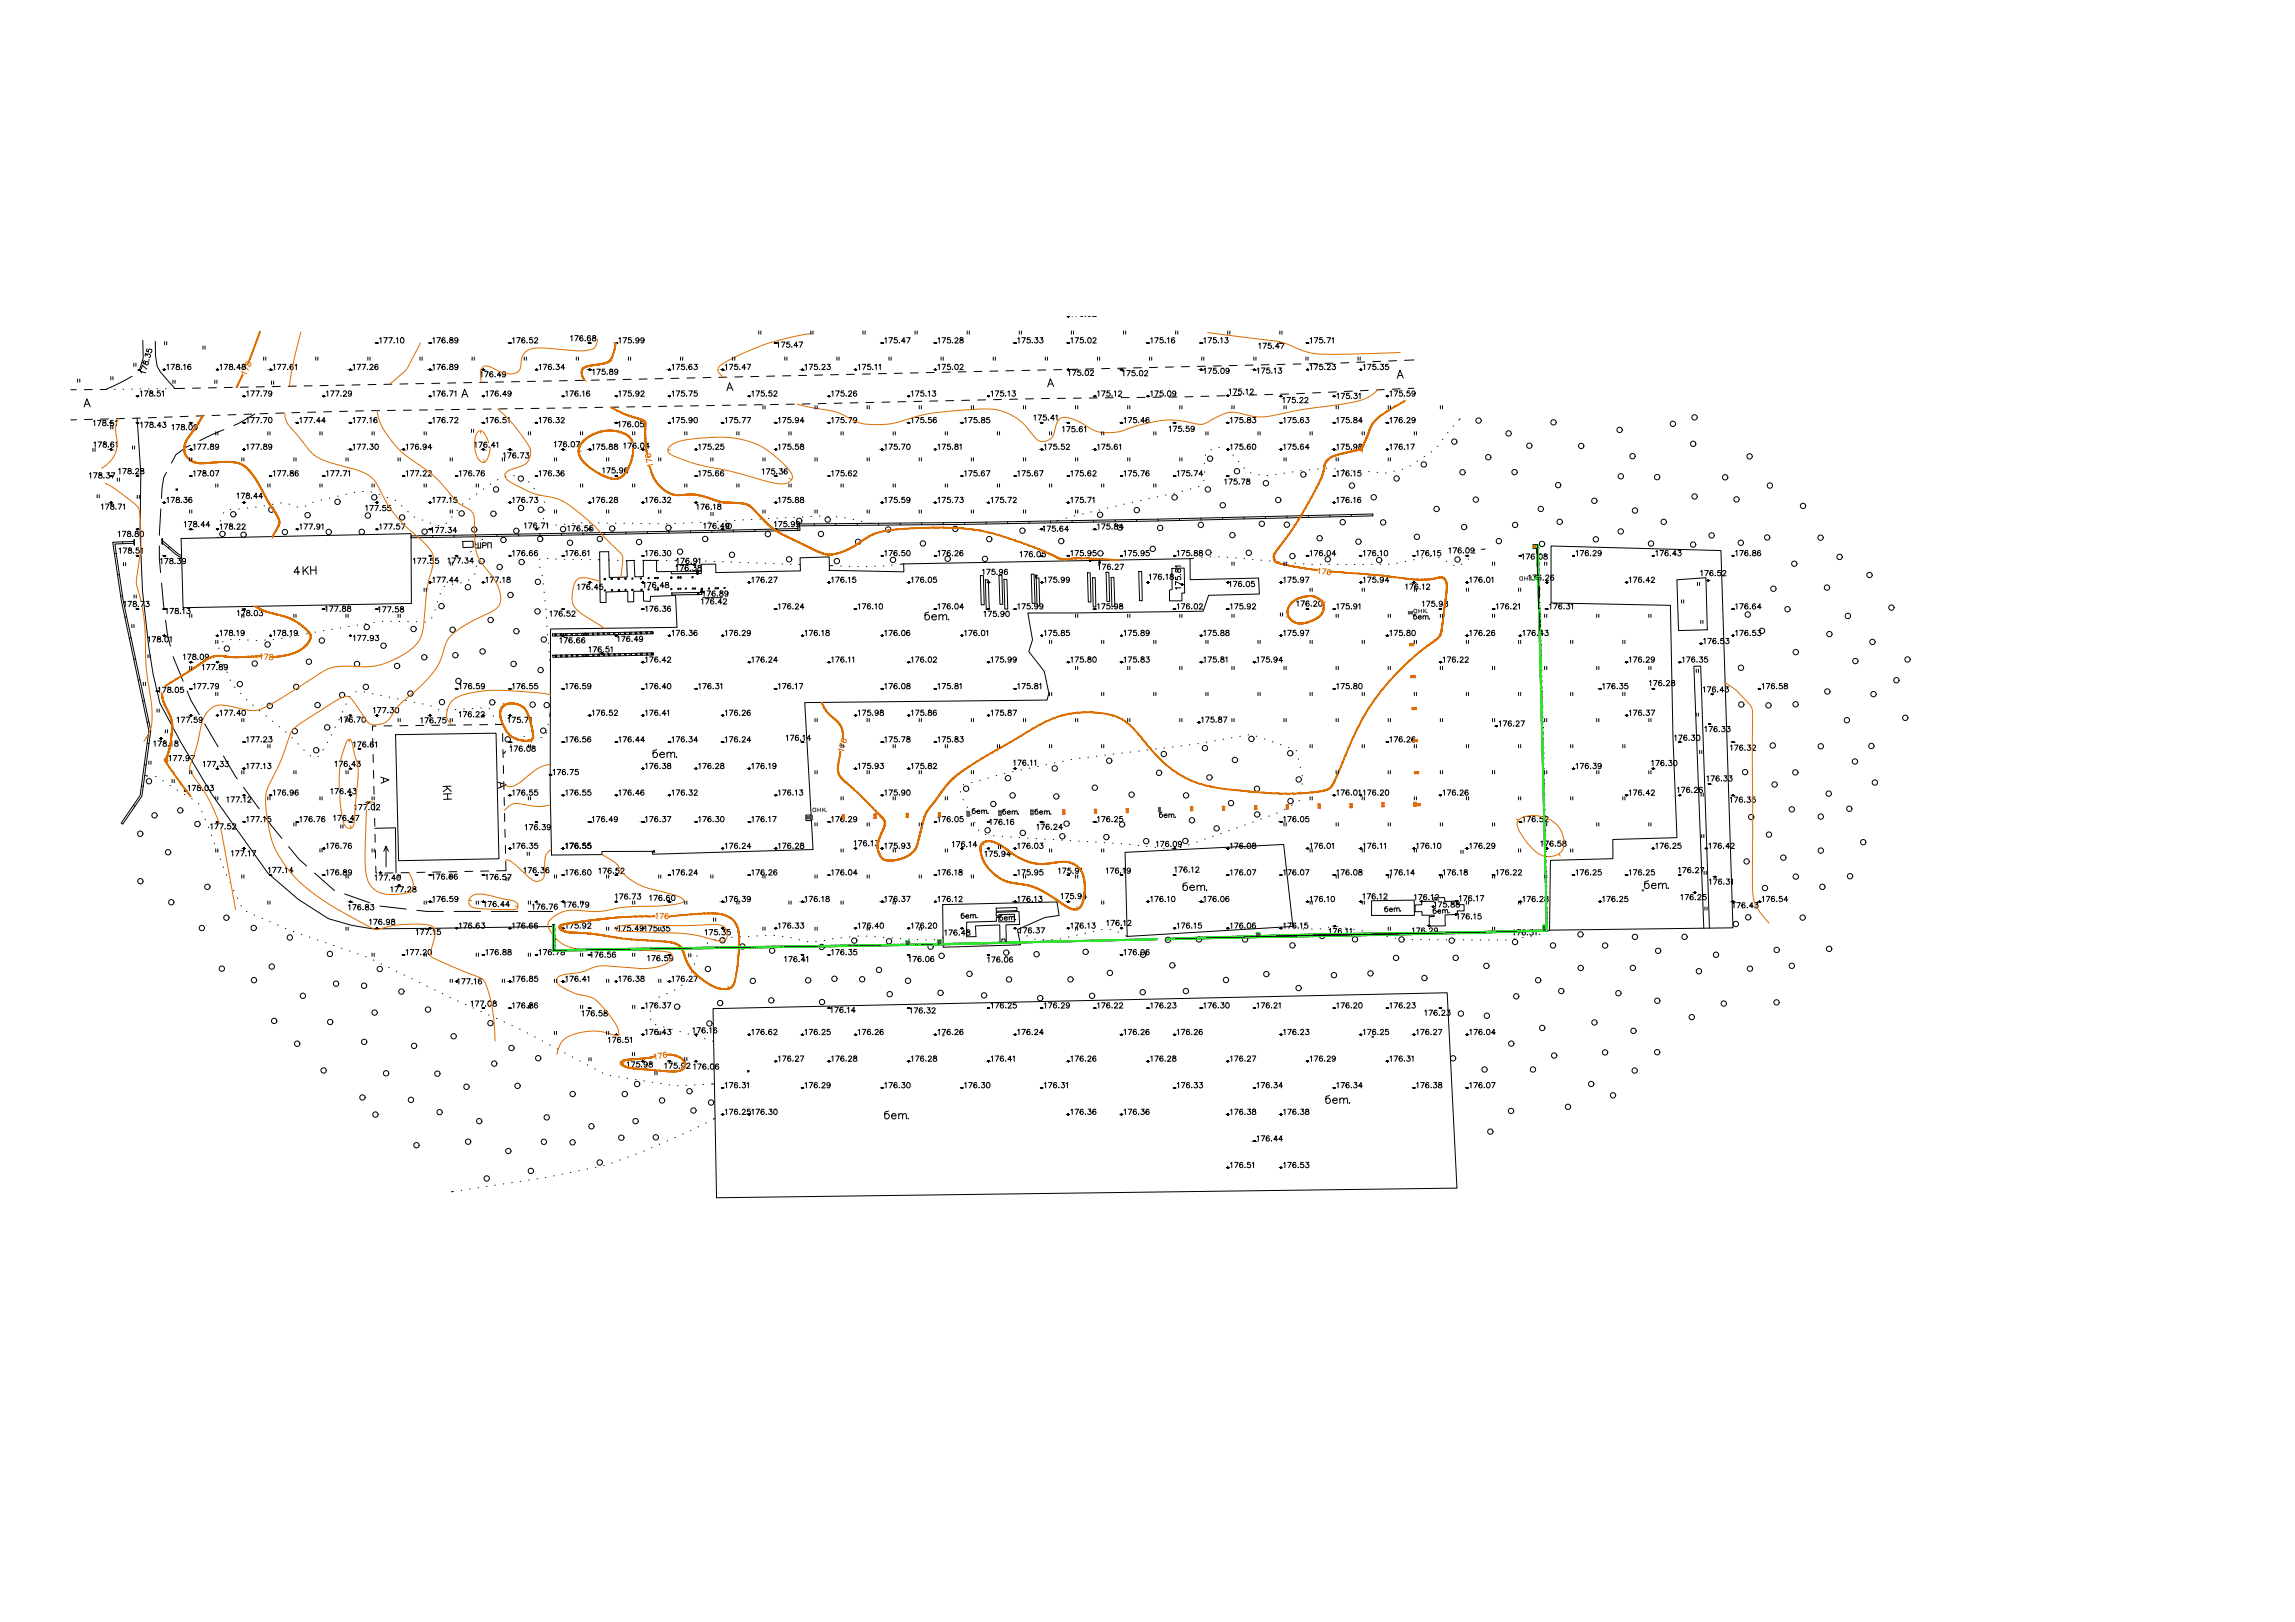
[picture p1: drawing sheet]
<svg xmlns="http://www.w3.org/2000/svg" width="841mm" height="594mm" viewBox="0 0 841 594" stroke-linecap="round" stroke-linejoin="round" font-family="sans-serif">
<g fill="none" stroke="#000" stroke-width=".37">
<path d="M561.9 199.5h.1M562.2 199.5l-.4 .5M562.8 199.4l-.5 .5M562.8 199.9h.1M563.2 199.4l-.3 .4M563.3 199.8l-.2 .1M563.4 199.7h.1M563.7 199.4l-.2 .2M563.7 199.8l-.4 .4M221.4 211.9h.4v.4h-.4zM221.5 216.1h.4v.4h-.4zM224 211.9l.3-.1v.4h-.3z"/>
<path d="M224.1 216h.4v.4h-.4zM226.5 211.8h.4v.4h-.4zM226.6 216h.4v.4h-.4zM229 211.8l.4-.1v.4h-.4zM229 215.8h.4v.4h-.4zM231.5 215.9h.4v.4h-.4zM231.5 211.7h.4v.4h-.4zM234.6 211.7h.4v.4h-.4zM234.9 215.9h.4v.3h-.4zM237.4 215.7h.4v.4h-.4zM237.5 211.6h.4v.4h-.4zM239.9 215.7h.4v.4h-.4z"/>
<path d="M240 211.5h.4v.4h-.4zM240.8 211.5h.3v.4h-.3zM240.8 215.7h.4v.4h-.4zM245.8 211.4h.4v.4h-.4zM245.8 215.6h.4v.4h-.4zM246.2 217.2l11-.2v.7l-11 .2zM248.3 211.3h.4v.4h-.4zM248.3 215.5h.4v.3h-.4zM249.1 215.5h.4v.4h-.4zM249.1 211.3h.4l.1 .4h-.5zM251.1 215.4h.4v.4h-.4zM253.6 211.2h.3l.1 .4h-.4z"/>
<path d="M253.7 215.4h.4v.4h-.4zM254.5 215.4h.4v.4h-.4zM257.1 215.5l.3-.1v.4h-.3zM259.6 215.4h.4v.4h-.4zM262 215.3h.4v.4h-.4zM262.8 215.3h.4v.4h-.4zM265.3 215.2l.4-.1v.4h-.4zM561.9 200.7l-.1 .2M562 200.6h.1M562.1 200.1l-.3 .3M562.1 200.5h.1M562.4 211.7h.2"/>
<path d="M562.4 211.2h.1M562.5 211.1h.1M562.5 200.6l-.4 .4M562.6 211.4l-.2 .2M562.6 211.9l-.2 .2M562.7 212.2l-.1 .1M562.8 212.1h.1M563 211l-.3 .3M563 200.5l-.4 .4M563.1 200.9h.1M563.2 202.5h.1M563.2 200.3h.1"/>
<path d="M563.2 202.1h-.1M563.3 204.2h.1M563.3 205.9h.1M563.3 212.1l-.2 .2M563.3 201.9h.1M563.3 203.7l-.1 .1M563.4 205.8h.1M563.4 201.5l-.3 .2M563.4 207.6h-.1M563.4 203.6h.1M563.4 209.7h.1M563.4 205.3l-.1 .2"/>
<path d="M563.5 201.3h.1M563.5 207.5h.1M563.5 203.1l-.3 .3M563.5 209.2l-.1 .1M563.5 212.2v.1M563.5 205.2h.1M563.5 213.1h.1M563.5 200.8l-.4 .5M563.5 207l-.2 .2M563.6 215.2h.1M563.6 203h.1M563.6 209.1h.1"/>
<path d="M563.6 210.9l-.5 .4M563.6 204.7l-.4 .4M563.7 213h.1M563.7 200.7h.1M563.7 206.9h.1M563.7 208.6l-.3 .3M563.7 214.7l-.1 .1M563.7 202.5l-.5 .5M563.7 200.3l-.5 .5M563.7 216.9h.1M563.7 204.6h.1M563.7 210.7h.1"/>
<path d="M563.7 212.5l-.2 .2M563.7 218.6v.1M563.7 206.4l-.4 .4M563.7 201.1l-.1 .1M563.7 201.5l-.3 .3M563.7 202l-.4 .4M563.8 214.6h.1M563.8 208.5h.1M563.8 216.4l-.2 .1M563.8 204.1l-.6 .6M563.8 210.3l-.4 .3M563.8 202.8l-.1 .1"/>
<path d="M563.8 203.2l-.3 .3M563.8 212l-.3 .2M563.8 203.7l-.4 .4M563.8 212.4h.1M563.8 218.5h.1M563.8 204.5h.1M563.8 206.3h.1M563.8 214.1l-.2 .3M563.8 208l-.4 .5M563.8 204.9l-.1 .2M563.8 205.4l-.3 .3M563.9 205.8l-.6 .5"/>
<path d="M563.9 216.3h.1M563.9 210.1h.1M563.9 218l-.2 .2M563.9 206.6l-.1 .2M563.9 207.1l-.3 .3M563.9 207.5l-.5 .5M563.9 219.7l-.2 .2M563.9 214h.1M563.9 208.3v.1M563.9 209.7l-.5 .5M563.9 215.8l-.3 .3M563.9 219.3l-.2 .2"/>
<path d="M564 218.8l-.2 .2M564 208.8l-.3 .2M564 209.2l-.5 .4M564 218.4h-.1M564 217.9h.1M564 213.5l-.5 .5M564 210.5l-.2 .1M564 210.9l-.3 .3M564 217.5l-.3 .3M564 217l-.3 .4M564 215.7h.1M564 212l-.5 .3"/>
<path d="M564 216.5l-.2 .3M564 212.2l-.1 .1M564.1 212.6l-.3 .3M564.1 213l-.5 .5M564.1 216.1l-.1 .1M564.1 213.9h-.1M564.1 215.2l-.5 .5M564.1 214.3l-.2 .2M564.1 214.7l-.4 .4M564.1 214.8l-.3 8.1 .5-.1M563.8 220.8h.1M563.8 222v.1"/>
<path d="M563.8 223.3v.1M563.8 220.3l-.1 .1M563.8 221.6h-.1M563.9 221.1l-.2 .1M563.9 220.6h.1M563.9 224.1l-.1 .1M563.9 226.3h.1M563.9 228h.1M564 224h.1M564 230.2h.1M564 225.8l-.1 .1M564 227.9h.1"/>
<path d="M564 223.5l-.2 .3M564 229.7v.1M564.1 233.1l-.1 .1M564.1 225.7h.1M564.1 231.8h.1M564.1 233.5l-.1 .1M564.1 227.4l-.2 .2M564.2 235.7h.1M564.2 223.4h.1M564.2 229.6h.1M564.2 231.3l-.2 .2M564.2 237.4h-.1"/>
<path d="M564.2 225.2l-.4 .3M564.2 233.4h.1M564.2 239.6h.1M564.2 227.3h.1M564.2 235.2l-.1 .1M564.2 222.9l-.4 .4M564.2 229.1l-.3 .2M564.2 226.8h.1M564.2 226.8l-.3 .4M564.3 231.2h.1M564.3 237.3h.1M564.3 225.1h.1"/>
<path d="M564.3 239.1h-.1M564.3 232.9l-.2 .2M564.3 235.1h.1M564.3 229h.1M564.3 230.7l-.3 .3M564.3 236.8l-.2 .2M564.3 223.3h.1M564.3 224.6l-.5 .5M564.3 223.7l-.2 .2M564.3 224.1l-.4 .4M564.4 232.8h.1M564.4 239h.1"/>
<path d="M564.4 226.7h.1M564.4 234.6l-.3 .3M564.4 225.4l-.2 .2M564.4 228.5l-.5 .4M564.4 225.8l-.4 .4M564.4 226.3l-.5 .5M564.4 227.1l-.1 .1M564.4 227.5l-.2 .3M564.4 230.6h.1M564.4 236.7h.1M564.4 232.4l-.4 .3M564.4 238.5l-.2 .2"/>
<path d="M564.4 228l-.4 .4M564.4 228.8v.1M564.4 229.3l-.1 .2M564.5 229.7l-.4 .4M564.5 230.1l-.5 .5M564.5 234.5h.1M564.5 236.2l-.4 .4M564.5 231l-.1 .1M564.5 231.4l-.3 .3M564.5 231.8l-.5 .5M564.5 238.4h.1M564.5 232.7h.1"/>
<path d="M564.5 233.1l-.2 .2M564.5 234l-.4 .5M564.5 233.5l-.3 .4M564.6 234.8l-.2 .2M564.6 236.1h.1M564.6 235.2l-.3 .4M564.6 237.9l-.4 .4M564.6 235.7l-.5 .5M564.6 236.5l-.1 .1M564.6 237l-.2 .2M564.6 237.4l-.4 .4M564.7 238.2l-.1 .1"/>
<path d="M564.7 238.7l-.2 .2M564.7 239.1l-.4 .4M564.7 239.5l-.5 .5M564.3 241.2h.1M564.3 243h.1M564.4 245.1h.1M564.4 240.7l-.2 .2M564.4 242.9h.1M564.4 244.6l-.1 .1M564.5 240.6h.1M564.5 246.7h.1M564.5 248.5h-.1"/>
<path d="M564.5 242.4l-.2 .2M564.5 244.5h.1M564.5 250.6h.1M564.5 240.1l-.3 .3M564.5 246.2l-.1 .2M564.5 252.4h.1M564.6 242.2h.1M564.6 248.4h.1M564.6 254.5h.1M564.6 244l-.3 .3M564.6 250.1l-.2 .1M564.6 240h.1"/>
<path d="M564.6 246.1h.1M564.6 252.3h.1M564.6 241.8l-.3 .3M564.6 247.9l-.2 .2M564.6 254l-.1 .1M564.7 243.9h.1M564.7 250h.1M564.7 256.1h.1M564.7 251.8l-.2 .2M564.7 257.9h-.1M564.7 245.6l-.3 .4M564.7 240.4l-.1 .1"/>
<path d="M564.7 240.8l-.3 .3M564.7 241.2l-.4 .5M564.7 247.8h.1M564.7 253.9h.1M564.7 249.5l-.3 .3M564.7 255.6l-.1 .2M564.7 242.1h.1M564.7 243.4l-.4 .4M564.8 242.5l-.3 .2M564.8 242.9l-.4 .4M564.8 244.2l-.2 .2M564.8 244.7l-.3 .3"/>
<path d="M564.8 245.5h.1M564.8 251.7h.1M564.8 257.8h.1M564.8 247.3l-.4 .4M564.8 245.1l-.5 .5M564.8 253.4l-.3 .3M564.8 259.5l-.1 .1M564.8 245.9l-.1 .1M564.8 246.4l-.2 .2M564.9 246.8l-.5 .4M564.9 249.4h.1M564.9 255.5h.1"/>
<path d="M564.9 251.2l-.4 .3M564.9 257.3l-.3 .2M564.9 247.6v.1M564.9 248.1l-.2 .2M564.9 248.5l-.4 .4M564.9 248.9l-.5 .5M564.9 253.3h.1M564.9 259.4h.1M564.9 249.8l-.1 .1M564.9 255l-.3 .4M564.9 250.2l-.3 .3M564.9 250.6l-.4 .5"/>
<path d="M565 251.5h-.1M565 257.2h.1M565 251.9l-.3 .2M565 252.8l-.5 .4M565 258.9l-.3 .3M565 252.4l-.4 .3M565 253.6l-.1 .2M565 254.9h.1M565 254.1l-.3 .3M565 256.7l-.4 .4M565 254.5l-.4 .4M565 255.4h.1"/>
<path d="M565.1 255.8l-.3 .2M565.1 256.2l-.5 .4M565.1 258.8h.1M565.1 257.1h.1M565.1 257.5l-.2 .2M565.1 257.9l-.4 .4M565.1 258.3l-.4 .5M565.1 259.2l-.1 .1M565.1 259.6l-.2 .3M564.7 260h.1M564.7 261.8h.1M564.8 263.9h.1"/>
<path d="M564.9 261.7h.1M564.9 263.4l-.1 .1M564.9 265.5h.1M564.9 261.2l-.2 .2M564.9 267.3h.1M565 263.3h.1M565 269.4h.1M565 265.1l-.2 .1M565 261.1h.1M565 267.2h.1M565 273.3h.1M565 262.8l-.2 .3"/>
<path d="M565 268.9l-.1 .1M565.1 264.9h.1M565.1 271.1h.1M565.1 260.6l-.4 .3M565.1 266.7l-.2 .2M565.1 272.8l-.1 .1M565.1 262.7h.1M565.1 268.8h.1M565.1 275h.1M565.1 276.7h.1M565.1 264.5l-.3 .3M565.1 270.6l-.1 .1"/>
<path d="M565.2 260.1l-.5 .4M565.2 260.9h-.1M565.2 261.3l-.2 .3M565.2 266.6h.1M565.2 272.7h.1M565.2 278.8h.1M565.2 274.5l-.1 .1M565.2 261.8l-.4 .4M565.2 262.2l-.4 .4M565.2 268.3l-.3 .3M565.2 263l-.1 .2M565.2 263.5l-.3 .3"/>
<path d="M565.2 264.3h.1M565.2 270.5h.1M565.2 276.6h.1M565.2 263.9l-.4 .4M565.2 278.3l-.1 .1M565.2 266.1l-.3 .4M565.2 272.2l-.2 .3M565.3 264.8h-.1M565.3 265.2l-.3 .2M565.3 265.6l-.4 .4M565.3 266.5h.1M565.3 268.2h.1"/>
<path d="M565.3 274.3h.1M565.3 270l-.4 .3M565.3 276.1l-.2 .2M565.3 266.9l-.2 .2M565.3 267.3l-.3 .4M565.3 267.8l-.4 .4M565.3 272.1h.1M565.3 278.2h.1M565.3 280l-.1 .1M565.3 268.6l-.1 .1M565.3 273.9l-.3 .3M565.4 269l-.3 .3"/>
<path d="M565.4 269.5l-.5 .4M565.4 270.3l-.1 .1M565.4 276h.1M565.4 270.7l-.2 .3M565.4 271.6l-.4 .4M565.4 277.7l-.3 .3M565.4 271.2l-.4 .4M565.4 272.5l-.1 .1M565.4 272.9l-.3 .3M565.5 273.3l-.5 .4M565.5 273.7h.1M565.5 279.9h.1"/>
<path d="M565.5 275.5l-.4 .4M565.5 274.2h-.1M565.5 274.6l-.3 .2M565.5 275l-.4 .4M565.5 275.9h.1M565.5 277.6h.1M565.5 279.4l-.3 .3M565.5 276.3l-.2 .2M565.5 276.7l-.3 .4M565.5 277.2l-.4 .4M565.6 278l-.1 .1M565.6 278.4l-.3 .3"/>
<path d="M565.6 278.9l-.4 .4M565.6 279.7v.1M297.2 298.5h-1.9v2.1l2-.1M565.3 280.5h.1M565.3 282.2l-.1 .1M565.3 284.4h.1M565.3 286.1h.1M565.4 282.1h.1M565.4 283.9l-.1 .1M565.4 288.2h.1M565.5 281.6l-.3 .3M565.5 286h.1"/>
<path d="M565.5 287.7l-.1 .1M565.5 283.8h.1M565.5 285.5l-.2 .2M565.5 289.9h.1M565.5 291.6v.1M565.6 281.5h.1M565.6 283.3l-.3 .3M565.6 287.6h.1M565.6 289.4l-.2 .1M565.6 293.8h.1M565.6 280.2l-.2 .2M565.6 281l-.4 .4"/>
<path d="M565.6 285.4h.1M565.6 287.1l-.2 .3M565.6 291.5h.1M565.6 297.6h.1M565.6 280.6l-.4 .4M565.6 293.3l-.1 .1M565.7 281.9l-.2 .1M565.7 282.3l-.4 .3M565.7 282.7l-.4 .4M565.7 283.2h.1M565.7 284.9l-.4 .4M565.7 289.3h.1"/>
<path d="M565.7 291l-.2 .2M565.7 295.4h.1M565.7 297.2h-.1M565.7 283.6l-.1 .1M565.7 284l-.2 .2M565.7 284.4l-.4 .4M565.7 287h.1M565.7 288.8l-.3 .3M565.7 293.2h.1M565.7 299.3h.1M565.7 294.9l-.1 .2M565.7 285.7l-.1 .2"/>
<path d="M565.7 286.1l-.3 .4M565.8 286.6l-.4 .4M565.8 287.4l-.1 .1M565.8 290.9h.1M565.8 292.7l-.3 .3M565.8 297h.1M565.8 287.9l-.3 .2M565.8 298.8l-.1 .1M565.8 288.3l-.4 .4M565.8 289.1v.1M565.8 289.6l-.2 .2M565.8 290l-.3 .4"/>
<path d="M565.8 290.4l-.3 .4M565.8 294.8h.1M565.8 296.6l-.2 .2M565.9 291.3l-.2 .1M565.9 291.7l-.3 .3M565.9 292.1l-.4 .4M565.9 294.3l-.4 .4M565.9 298.7h.1M565.9 293h-.1M565.9 293.4l-.2 .3M565.9 293.8l-.4 .4M566 296.4h.1"/>
<path d="M566 298.2l-.4 .3M566 295.1l-.2 .2M566 295.6l-.4 .3M566 296l-.4 .4M566 296.8l-.1 .1M566 297.3l-.3 .2M566 297.7l-.4 .4M566 298.6h.1M566 299l-.2 .2M566.1 299.4l-.4 .4M566.1 299.8l-.4 .4M565.7 301v.1"/>
<path d="M565.8 303.2h.1M565.8 300.9h.1M565.8 302.7l-.1 .1M565.9 304.8h.1M565.9 300.4l-.2 .2M565.9 306.6h-.1M566 302.6h.1M566 308.7h.1M566 304.3l-.2 .2M566 310.4l-.1 .1M566 300.3h.1M566 302.1l-.3 .2"/>
<path d="M566 306.4h.1M566 312.6h.1M566 308.2l-.1 .1M566.1 304.2h.1M566.1 310.3h.1M566.1 306l-.3 .2M566.1 312.1l-.1 .1M566.1 300.7l-.1 .1M566.1 301.1l-.3 .3M566.1 301.5l-.4 .4M566.1 303.7l-.3 .4M566.1 308.1h.1"/>
<path d="M566.1 314.2h.1M566.1 302.4v.1M566.1 309.8l-.2 .2M566.1 316h.1M566.1 302.8l-.2 .3M566.1 303.3l-.3 .3M566.2 304.5l-.2 .2M566.2 305.8h.1M566.2 312h.1M566.2 318.1h.1M566.2 319.8h.1M566.2 307.6l-.3 .3"/>
<path d="M566.2 313.7l-.2 .2M566.2 305l-.4 .3M566.2 305.4l-.4 .4M566.2 306.2l-.1 .1M566.2 306.7l-.2 .2M566.2 307.1l-.3 .4M566.2 309.7h.1M566.2 315.9h.1M566.2 311.5l-.2 .2M566.2 317.6l-.1 .1M566.2 308h.1M566.3 308.4l-.2 .2"/>
<path d="M566.3 308.8l-.4 .4M566.3 309.2l-.4 .4M566.3 313.6h.1M566.3 319.7h.1M566.3 315.4l-.2 .2M566.3 310.1l-.1 .1M566.3 310.5l-.3 .3M566.3 311l-.3 .3M566.3 317.5h.1M566.3 311.8h.1M566.3 311.8v.1M566.3 313.1l-.3 .3"/>
<path d="M566.3 319.2l-.1 .2M566.3 312.7l-.3 .3M566.3 312.2l-.2 .3M566.3 312.2h.1M566.4 314l-.2 .1M566.4 312.7h-.1M566.4 315.3h.1M566.4 317l-.3 .3M566.4 314h.1M566.4 314.4l-.3 .3M566.4 314.8l-.3 .4M566.4 315.7l-.1 .1"/>
<path d="M566.4 316.1l-.2 .3M566.4 316.5l-.3 .4M566.4 319.1h.1M566.5 317.4h-.1M566.5 317.8l-.2 .2M566.5 318.2l-.4 .4M566.5 318.7l-.3 .3M566.5 319.5l-.1 .1M566.5 319.9l-.3 .3M202.6 338.6v.1M202.7 339.9l-.2 .2M202.8 339.8h.1"/>
<path d="M202.8 339.3l-.3 .3M202.9 339.2h.1M203 338.7l-.5 .5M203.3 338.9l-.3 .2M203.3 339.8l-.6 .5M203.3 338.6h-.8M203.3 339.3l-.4 .4M565.3 339.5h.1M565.4 339l-.1 .1M565.5 338.9h.1M565.8 339.9h.1M565.8 339.4l-.5 .6"/>
<path d="M566 339.3h.1M566 338.8l-.5 .6M566.2 322h.1M566.3 339.9l-.1 .1M566.3 321.5l-.1 .1M566.3 323.6h.1M566.3 325.4h.1M566.4 339.8h.1M566.4 321.4h.1M566.4 327.5h.1M566.4 323.1l-.1 .2M566.4 325.3h.1"/>
<path d="M566.4 320.9l-.2 .2M566.4 327v.1M566.4 339.3l-.5 .5M566.5 323.5h-.1M566.5 338.8l-.4 .4M566.5 329.1h.1M566.5 323h.1M566.5 324.8l-.2 .2M566.5 330.9h-.1M566.5 320.4l-.3 .3M566.6 339.1h.1M566.6 333h.1"/>
<path d="M566.6 326.9h.1M566.6 321.2l-.1 .1M566.6 328.7l-.2 .1M566.6 322.5l-.4 .3M566.6 334.8h-.1M566.6 321.6l-.3 .3M566.6 322.1l-.4 .3M566.6 333.4l-.1 .1M566.6 323.4l-.1 .1M566.6 336.9h.1M566.6 324.7h.1M566.6 330.8h.1"/>
<path d="M566.6 326.4l-.3 .3M566.6 323.8l-.3 .3M566.6 332.5l-.1 .2M566.6 324.2l-.3 .3M566.6 337.3v.1M566.6 338.2h.1M566.6 337.8h.1M566.6 325.1v.1M566.6 325.5l-.2 .3M566.6 339.5v.1M566.7 328.5h.1M566.7 334.7h.1"/>
<path d="M566.7 330.3l-.3 .2M566.7 336.4l-.1 .1M566.7 325.9l-.4 .3M566.7 326.8h.1M566.7 327.2l-.2 .2M566.7 327.6l-.3 .4M566.7 328.1l-.3 .3M566.7 332.4h.1M566.7 338.5h.1M566.7 334.2l-.2 .2M566.7 328.9l-.1 .1M566.7 329.3l-.3 .3"/>
<path d="M566.7 329.8l-.3 .3M566.8 330.6l-.1 .1M566.8 336.3h.1M566.8 331.1l-.2 .2M566.8 331.9l-.3 .3M566.8 338.1l-.2 .1M566.8 331.5l-.3 .3M566.8 332.8l-.1 .1M566.8 333.2l-.2 .2M566.8 334.1h.1M566.8 335.8l-.2 .3M566.8 333.6l-.3 .3"/>
<path d="M566.9 334.5l-.1 .1M566.9 334.9l-.3 .3M566.9 335.3l-.3 .3M566.9 338h.1M566.9 339.7l-.3 .3M566.9 336.2h.1M566.9 336.6l-.2 .2M566.9 337l-.3 .3M566.9 337.5l-.3 .3M566.9 338.3l-.1 .1M566.9 338.8l-.2 .2M567 339.2l-.5 .4"/>
<path d="M202.5 344.9h.1M202.5 346.6v.1M202.6 342.7h.1M202.6 344.4l-.1 .1M202.6 340.4h.1M202.6 346.5h.1M202.6 342.2l-.1 .1M202.6 348.3l-.1 .1M202.7 344.3h.1M202.7 346l-.2 .2M202.7 342h.1M202.7 348.2h.1"/>
<path d="M202.7 343.8l-.2 .2M202.8 345.9h.1M202.8 341.6l-.3 .2M202.8 347.7l-.3 .3M202.8 343.7h.1M202.8 345.4l-.3 .4M202.9 341.4h.1M202.9 347.6h.1M202.9 343.2l-.4 .4M202.9 345.3h.1M202.9 341l-.4 .4M202.9 347.1l-.4 .5"/>
<path d="M203 343.1h.1M203 344.8l-.5 .6M203 340.9h.1M203 347h.1M203 342.6l-.5 .5M203.1 344.7h.1M203.1 340.4l-.5 .5M203.1 346.5l-.5 .5M203.2 342.5h.1M203.2 344.2l-.6 .6M203.2 340.3h.1M203.2 346.4h.1"/>
<path d="M203.2 342l-.5 .5M203.2 348.1l-.3 .3M203.3 344.1h.1M203.3 345.9l-.6 .5M203.3 340.6l-.1 .1M203.3 341l-.3 .3M203.3 341.5l-.5 .4M203.3 342.3v.1M203.3 342.8l-.2 .2M203.3 343.2l-.4 .4M203.3 343.6l-.5 .6M203.3 348h.1"/>
<path d="M203.3 344.5l-.1 .1M203.3 344.9l-.3 .3M203.3 345.4l-.4 .4M203.3 346.2v.1M203.4 346.7l-.2 .2M203.4 347.1l-.4 .4M203.4 347.5l-.6 .6M203.5 347.8l-.1 .1M203.8 348l-.4 .4M203.9 347.8h.1M204.4 348.3h.1M204.4 347.8l-.5 .5"/>
<path d="M204.8 347.8l-.3 .4M204.8 348.2l-.1 .2M205 348.1h.1M205.3 347.8l-.2 .2M205.5 348.1l-.3 .3M205.6 348h.1M205.7 347.8h.1M206.1 347.9l-.5 .4M206.2 347.8h.1M206.6 348.2h.1M206.6 347.8l-.5 .5M207.1 347.8l-.4 .3"/>
<path d="M207.1 348.2l-.2 .1M207.2 348.1h.1M207.5 347.7l-.2 .3M207.7 348l-.3 .3M207.8 347.9h.1M208 347.7l-.1 .1M208.3 347.8l-.5 .5M208.4 347.7h.1M208.7 348.3h.1M208.8 348.2h.1M208.9 347.7l-.5 .5M209.3 347.7l-.3 .4"/>
<path d="M209.3 348.1l-.1 .2M209.4 348h.1M209.8 347.7l-.2 .2M209.9 348l-.3 .3M210 347.8h.1M210.2 347.7h.1M210.5 347.8l-.4 .5M210.6 347.7h.1M211 348.2l-.1 .1M211.1 348.1h.1M211.1 347.7l-.5 .5M211.5 347.7l-.3 .3"/>
<path d="M211.6 348.1l-.2 .2M211.7 348h.1M212 347.6l-.2 .2M212.2 347.9l-.4 .4M212.3 347.8h.1M212.4 347.6v.1M212.7 348.2h.1M212.8 347.7l-.5 .5M213.2 348.2h.1M213.3 348.1h.1M213.3 347.6l-.5 .5M213.8 347.6l-.4 .4"/>
<path d="M213.8 348l-.2 .2M213.9 347.9h.1M214.2 347.6l-.2 .2M214.4 347.8l-.3 .4M214.5 347.7h.1M214.7 347.6h-.1M215 348.2h.1M215 347.7l-.5 .5M215.5 348.1l-.1 .1M215.6 348h.1M215.6 347.6l-.5 .5M216 347.6l-.3 .3"/>
<path d="M216.1 348l-.3 .2M216.2 347.8h.1M216.5 347.6l-.2 .1M216.7 347.8l-.4 .4M216.8 347.7h.1M216.9 347.6h.1M217.2 348.1h.1M217.3 347.6l-.6 .6M217.7 348.1l-.1 .1M217.8 347.5l-.5 .5M217.8 348h.1M218.2 347.5l-.3 .3"/>
<path d="M218.3 347.9l-.2 .2M218.4 347.8h.1M218.7 347.5l-.2 .2M218.9 347.7l-.4 .4M219 347.6h.1M219.1 347.5h.1M219.5 348.1h.1M219.5 347.6l-.5 .5M219.9 348l-.1 .1M220 347.5l-.4 .5M220.1 347.9h.1M220.5 347.5l-.3 .3"/>
<path d="M220.5 347.8l-.2 .3M220.7 347.7h.1M220.9 347.5l-.1 .1M221.1 347.7l-.4 .4M221.3 347.6h.1M221.7 348h.1M221.7 347.5l-.5 .6M222.2 348l-.1 .1M222.2 347.5l-.4 .4M222.3 347.8h.1M222.7 347.5l-.3 .2M222.8 347.8l-.3 .3"/>
<path d="M222.9 347.7h.1M223.1 347.4l-.1 .2M223.4 347.6l-.5 .5M223.5 347.5h.1M223.9 348h.1M224 347.5l-.6 .5M224.4 347.9l-.1 .2M224.5 347.4l-.5 .4M224.5 347.8h.1M224.9 347.4l-.3 .3M225 347.7l-.3 .3M225.1 347.6h.1"/>
<path d="M225.4 347.4l-.1 .1M225.6 347.6l-.4 .4M225.7 347.5h.1M226.1 348h.1M226.2 347.9h.1M226.2 347.4l-.5 .6M226.7 347.8l-.2 .2M226.7 347.4l-.4 .4M226.8 347.7h.1M227.1 347.4l-.2 .2M227.3 347.7l-.4 .3M227.4 347.6h.1"/>
<path d="M227.6 347.4l-.1 .1M227.9 347.5l-.5 .5M228 347.4h.1M228.3 348h.1M228.4 347.8h.1M228.5 347.4l-.6 .5M228.9 347.4l-.4 .3M228.9 347.8l-.2 .2M229 347.7h.1M229.3 347.4l-.2 .2M229.5 347.6l-.3 .4M229.6 347.5h.1"/>
<path d="M229.8 347.4h-.1M230.1 347.5l-.5 .5M230.2 347.4h.1M230.6 347.9h-.1M230.7 347.8h.1M230.7 347.3l-.5 .5M231.1 347.3l-.3 .4M231.2 347.7l-.2 .2M231.3 347.6h.1M231.6 347.3l-.2 .2M231.8 347.6l-.4 .3M231.9 347.5h.1"/>
<path d="M232 347.3v.1M232.3 347.9h.1M232.4 347.4l-.6 .5M232.8 347.8l-.1 .1M232.9 347.7h.1M232.9 347.3l-.5 .5M233.3 347.3l-.3 .3M233.4 347.7l-.2 .2M233.5 347.6h.1M233.8 347.3l-.2 .2M234 347.5l-.4 .4M234.1 347.4h.1"/>
<path d="M234.2 347.3h.1M234.5 347.8h.1M234.6 347.4l-.5 .5M235 347.8v.1M235.1 347.3l-.4 .4M235.1 347.7h.1M235.6 347.3l-.3 .3M235.6 347.6l-.2 .3M235.8 347.5h.1M236 347.3l-.1 .1M236.2 347.5l-.4 .4M236.4 347.4h.1"/>
<path d="M236.8 347.8h.1M236.8 347.3l-.5 .5M237.3 347.7l-.1 .1M237.3 347.2l-.4 .5M237.4 347.6h.1M237.8 347.2l-.3 .3M237.9 347.6l-.3 .2M238 347.5h.1M238.2 347.2l-.1 .2M238.5 347.4l-.4 .4M238.6 347.3h.1M239 347.7h.1"/>
<path d="M239.1 347.2l-.6 .6M239.5 347.7l-.1 .1M239.6 347.2l-.5 .4M239.6 347.6h.1M240 347.2l-.3 .3M240.1 347.5l-.3 .3M240.2 347.4h.1M240.5 347.2l-.2 .1M240.7 347.4l-.4 .4M240.8 347.2h.1M241.3 347.7h.1M241.3 347.2l-.5 .5"/>
<path d="M241.8 347.6l-.2 .2M241.8 347.2l-.4 .4M241.9 347.5h.1M242.2 347.2l-.2 .2M242.4 347.5l-.3 .3M242.5 347.4h.1M242.7 347.2h-.1M243 347.3l-.5 .5M243.1 347.2h.1M243.4 347.7h.1M243.5 347.6h.1M243.6 347.1l-.6 .6"/>
<path d="M244 347.1l-.4 .4M244 347.6l-.2 .1M244.1 347.5h.1M244.5 347.1l-.3 .3M244.6 347.4l-.3 .3M244.7 347.3h.1M244.9 347.1l-.1 .1M245.2 347.2l-.5 .5M245.3 347.1h.1M245.6 347.7h.1M245.8 347.6h.1M245.8 347.1l-.5 .5"/>
<path d="M246.2 347.1l-.3 .4M246.2 347.5l-.1 .2M246.4 347.4h.1M246.7 347.1l-.2 .2M246.9 347.4l-.4 .3M247 347.2h.1M247.1 347.1h.1M247.5 347.2l-.5 .5M247.6 347.1h.1M247.9 347.6l-.1 .1M248 347.5h.1M248 347.1l-.5 .5"/>
<path d="M248.5 347.1l-.4 .3M248.5 347.5l-.2 .2M248.6 347.4h.1M248.9 347.1l-.2 .1M249.1 347.3l-.4 .4M249.2 347.2h.1M249.3 347.1h.1M249.6 347.6h.1M249.7 347.1l-.5 .5M250.1 347.6h.1M250.2 347l-.4 .5M250.2 347.5h.1"/>
<path d="M250.7 347l-.4 .4M250.7 347.4l-.2 .2M250.8 347.3h.1M251.1 347l-.2 .2M251.3 347.2l-.3 .4M251.4 347.1h.1M251.6 347h.1M251.9 347.6h.1M251.9 347.1l-.5 .5M252.4 347.5l-.1 .1M252.5 347l-.5 .5M252.5 347.4h.1"/>
<path d="M252.9 347l-.3 .3M253 347.4l-.3 .2M253.1 347.2h.1M253.3 347l-.1 .1M253.6 347.2l-.4 .4M253.7 347.1h.1M254.1 347.5h.1M254.2 347l-.6 .6M254.6 347.5l-.1 .1M254.7 347l-.5 .4M254.7 347.4h.1M255.1 347l-.3 .2"/>
<path d="M255.2 347.3l-.2 .3M255.3 347.2h.1M255.6 347l-.2 .1M255.8 347.1l-.4 .5M255.9 347h.1M256.4 347.5h.1M256.4 347l-.5 .5M256.9 347.4l-.2 .1M256.9 346.9l-.4 .5M257 347.3h.1M257.3 346.9l-.2 .3M257.5 347.2l-.3 .3"/>
<path d="M257.6 347.1h.1M257.8 346.9l-.1 .1M258.1 347.1l-.5 .4M258.2 347h.1M258.6 347.4h.1M258.7 346.9l-.6 .6M259.1 347.4l-.1 .1M259.1 346.9l-.4 .4M259.2 347.2h.1M259.6 346.9l-.3 .2M259.7 347.2l-.3 .3M259.8 347.1h.1"/>
<path d="M260 346.9l-.1 .1M260.3 347l-.5 .5M260.4 346.9h.1M260.7 347.5h.1M260.9 347.4h.1M260.9 346.9l-.5 .5M261.3 346.9l-.3 .3M261.3 347.3l-.1 .2M261.4 347.2h.1M261.8 346.9l-.2 .2M261.9 347.1l-.3 .4M262.1 347h.1"/>
<path d="M262.2 346.9h.1M262.5 347l-.4 .4M262.7 346.9h.1M263 347.4h.1M263.1 347.3h.1M263.1 346.8l-.5 .6M263.6 346.8l-.4 .4M263.6 347.2l-.2 .2M263.7 347.1h.1M264 346.8l-.2 .2M264.2 347.1l-.4 .3M264.3 347h.1"/>
<path d="M264.4 346.8v.1M264.8 346.9l-.5 .5M265.2 347.4h.1M265.3 347.2h.1M265.3 346.8l-.5 .5M265.8 346.8l-.4 .3M265.8 347.2l-.2 .2M265.9 347.1h.1M266.2 346.8l-.1 .2M266.4 347l-.3 .4M266.5 346.9h.1M266.7 346.8h-.1"/>
<path d="M267 347.4h.1M267 346.9l-.5 .5M267.5 347.3l-.1 .1M267.6 346.8l-.5 .4M267.6 347.2h.1M268 346.8l-.3 .3M268.1 347.1l-.2 .3M268.2 347h.1M268.4 346.8l-.1 .1M268.7 347l-.4 .4M268.8 346.9h.1M269.2 347.3h.1"/>
<path d="M269.3 346.8l-.6 .5M269.7 347.2l-.1 .1M269.8 346.7l-.5 .5M269.8 347.1h.1M270.2 346.7l-.3 .3M270.3 347.1l-.2 .2M270.4 347h.1M270.7 346.7l-.2 .2M270.9 346.9l-.4 .4M271 346.8h.1M271.5 347.2h.1M271.5 346.8l-.5 .5"/>
<path d="M272 347.2l-.1 .1M272 346.7l-.4 .4M272.1 347.1h.1M272.4 346.7l-.2 .3M272.5 347l-.2 .3M272.7 346.9h.1M272.9 346.7l-.1 .1M273.2 346.9l-.5 .4M273.3 346.8h.1M273.7 347.2h.1M273.8 346.7l-.6 .5M274.2 347.1l-.1 .2"/>
<path d="M274.2 346.7l-.4 .4M274.3 347h.1M274.7 346.7l-.3 .2M274.8 347l-.3 .2M274.9 346.9h.1M275.1 346.7l-.1 .1M275.4 346.8l-.4 .4M275.5 346.7h.1M275.9 347.1h.1M276 346.7l-.6 .5M276.4 346.6l-.3 .4M276.4 347.1l-.1 .1"/>
<path d="M276.5 347h.1M276.9 346.6l-.2 .3M277 346.9l-.3 .3M277.1 346.8h.1M277.3 346.6v.1M277.6 346.8l-.4 .4M277.7 346.6h.1M278.1 347.2h.1M278.2 347.1h.1M278.2 346.6l-.5 .5M278.7 346.6l-.4 .4M278.7 347l-.2 .2"/>
<path d="M278.8 346.9h.1M279.1 346.6l-.2 .2M279.3 346.9l-.3 .3M279.4 346.8h.1M279.5 346.6h.1M279.9 346.7l-.5 .5M280.3 347.1v.1M280.4 347h.1M280.4 346.6l-.5 .5M280.9 346.6l-.4 .3M280.9 347l-.2 .2M281 346.9h.1"/>
<path d="M281.3 346.6l-.2 .2M281.5 346.8l-.3 .3M281.6 346.7h.1M281.8 346.6h-.1M282.1 346.6l-.5 .5M282.6 347.1h-.1M282.7 346.5l-.5 .5M282.7 347h.1M283.1 346.5l-.3 .4M283.2 346.9l-.2 .2M283.3 346.8h.1M283.5 346.5l-.1 .2"/>
<path d="M283.8 346.8l-.4 .3M283.9 346.6h.1M284 346.5h.1M284.3 347.1h.1M284.4 346.6l-.5 .5M284.8 347l-.1 .1M284.9 346.5l-.5 .5M284.9 346.9h.1M285.3 346.5l-.3 .3M285.4 346.9l-.2 .2M285.5 346.8h.1M285.8 346.5l-.2 .1"/>
<path d="M286 346.7l-.4 .4M286.1 346.6h.1M286.6 347h.1M286.6 346.5l-.5 .6M287 347v.1M287.1 346.5l-.4 .4M287.2 346.9h.1M287.5 346.5l-.2 .3M287.7 346.8l-.3 .2M287.8 346.7h.1M288 346.5l-.1 .1M288.2 346.6l-.3 .4"/>
<path d="M288.4 346.5h.1M288.8 347h.1M288.8 346.5l-.5 .5M289.3 346.9l-.1 .1M289.3 346.5l-.4 .4M289.4 346.8h.1M289.8 346.4l-.3 .3M289.9 346.8l-.3 .2M290 346.6h.1M290.2 346.4l-.1 .1M290.5 346.6l-.4 .4M290.6 346.5h.1"/>
<path d="M291 346.9h.1M291.1 346.4l-.6 .6M291.5 346.9l-.1 .1M291.5 346.4l-.4 .4M291.6 346.8h.1M292 346.4l-.3 .2M292.1 346.7l-.2 .3M292.2 346.6h.1M292.4 346.4v.1M292.7 346.5l-.4 .5M292.8 346.4h.1M293.3 346.9h.1"/>
<path d="M293.3 346.4l-.5 .5M293.8 346.4l-.4 .4M293.8 346.8l-.2 .1M293.9 346.7h.1M294.2 346.4l-.2 .2M294.4 346.6l-.3 .3M294.5 346.5h.1M294.6 346.4h.1M295 346.5l-.5 .4M295.1 346.4h.1M295.5 346.8h.1M295.5 346.4l-.5 .5"/>
<path d="M296 346.3l-.4 .4M296 346.8l-.1 .1M296.1 346.6h.1M296.4 346.3l-.2 .2M296.6 346.6l-.3 .3M296.7 346.5h.1M296.9 346.3l-.1 .1M297.2 346.4l-.5 .5M297.7 346.9h-.1M297.8 346.3l-.5 .5M297.8 346.8h.1M298.2 346.3l-.3 .3"/>
<path d="M298.3 346.7l-.2 .2M298.4 346.6h.1M298.6 346.3l-.1 .2M298.9 346.5l-.4 .4M299 346.4h.1M299.1 346.3h.1M299.5 346.4l-.5 .5M299.9 346.8h.1M300 346.3l-.5 .5M300 346.7h.1M300.4 346.3l-.3 .3M300.5 346.6l-.2 .2"/>
<path d="M300.6 346.5h.1M300.9 346.3l-.2 .1M301.1 346.5l-.3 .3M301.2 346.4h.1M301.6 346.8h.1M301.7 346.3l-.5 .5M302.1 346.8h.1M302.2 346.3l-.4 .4M302.2 346.6h.1M302.6 346.3l-.2 .2M302.7 346.6l-.2 .2M302.8 346.5h.1"/>
<path d="M303.1 346.2l-.1 .2M303.3 346.4l-.3 .4M303.5 346.3h.1M303.9 346.8h.1M303.9 346.3l-.5 .5M304.4 346.7l-.1 .1M304.4 346.2l-.4 .4M304.5 346.6h.1M304.9 346.2l-.3 .3M305 346.5l-.2 .3M305.1 346.4h.1M305.3 346.2l-.1 .1"/>
<path d="M305.6 346.4l-.4 .4M305.7 346.3h.1M306.1 346.7h.1M306.2 346.2l-.6 .6M306.6 346.6l-.1 .1M306.6 346.2l-.4 .4M306.7 346.5h.1M307.1 346.2l-.3 .2M307.2 346.5l-.2 .2M307.3 346.4h.1M307.5 346.2l-.1 .1M307.8 346.3l-.4 .4"/>
<path d="M307.9 346.2h.1M308.4 346.6h.1M308.4 346.2l-.5 .5M308.9 346.2l-.4 .3M308.9 346.6l-.1 .1M309 346.5h.1M309.3 346.1l-.2 .3M309.5 346.4l-.3 .3M309.6 346.3h.1M309.7 346.1v.1M310.1 346.3l-.5 .4M310.2 346.2h.1"/>
<path d="M310.6 346.6h.1M310.6 346.1l-.5 .5M311.1 346.1l-.4 .4M311.1 346.5l-.1 .2M311.2 346.4h.1M311.5 346.1l-.2 .2M311.7 346.4l-.3 .3M311.8 346.3h.1M312 346.1l-.1 .1M312.3 346.2l-.4 .5M312.9 346.5h.1M312.9 346.1l-.5 .5"/>
<path d="M313.3 346.1l-.3 .3M313.3 346.5l-.1 .1M313.5 346.4h.1M313.7 346.1l-.1 .2M314 346.3l-.4 .3M314.1 346.2h.1M314.2 346.1h.1M314.6 346.2l-.5 .4M315 346.6h.1M315.1 346.1l-.5 .4M315.1 346.5h.1M315.5 346.1l-.3 .3"/>
<path d="M315.6 346.4l-.2 .2M315.7 346.3h.1M316 346.1l-.2 .1M316.2 346.3l-.3 .3M316.3 346.2h.1M316.4 346h.1M316.8 346.1l-.5 .5M317.2 346.5v.1M317.3 346l-.4 .5M317.3 346.4h.1M317.8 346l-.3 .3M317.8 346.4l-.2 .2"/>
<path d="M317.9 346.3h.1M318.2 346l-.1 .2M318.4 346.2l-.3 .4M318.5 346.1h.1M319 346.5h.1M319 346l-.5 .5M319.5 346.5h-.1M319.5 346l-.4 .4M319.6 346.4h.1M320 346l-.3 .3M320.1 346.3l-.2 .2M320.2 346.2h.1"/>
<path d="M320.4 346l-.1 .1M320.7 346.2l-.4 .3M320.8 346h.1M321.2 346.5h.1M321.3 346l-.5 .5M321.7 346.4l-.1 .1M321.7 346l-.4 .4M321.8 346.3h.1M322.2 346l-.3 .2M322.3 346.3l-.2 .2M322.4 346.2h.1M322.6 345.9l-.1 .1"/>
<path d="M322.9 346.1l-.4 .4M323 346h.1M323.5 346.4h.1M323.5 345.9l-.5 .6M324 345.9l-.4 .4M324 346.4l-.1 .1M324.1 346.3h.1M324.4 345.9l-.2 .3M324.6 346.2l-.3 .3M324.7 346.1h.1M324.9 345.9l-.1 .1M325.2 346l-.4 .5"/>
<path d="M325.3 345.9h.1M325.7 346.4h.1M325.7 345.9l-.5 .5M326.2 345.9l-.4 .4M326.2 346.3l-.1 .1M326.3 346.2h.1M326.6 345.9l-.2 .2M326.8 346.2l-.3 .2M326.9 346h.1M327.1 345.9h-.1M327.4 346l-.4 .4M327.5 345.9h.1"/>
<path d="M328 346.3h.1M328 345.9l-.5 .5M328.4 345.9l-.3 .3M328.4 346.3l-.1 .1M328.6 346.2h.1M328.9 345.9l-.2 .1M329 346.1l-.2 .3M329.2 346h.1M329.3 345.8v.1M329.6 345.9l-.4 .5M330.2 345.8l-.5 .5M330.2 346.3h.1"/>
<path d="M330.6 345.8l-.3 .4M330.7 346.2l-.2 .2M330.8 346.1h.1M331.1 345.8l-.2 .2M331.3 346l-.3 .4M331.4 345.9h.1M331.5 345.8h.1M331.9 345.9l-.5 .4M332 344.5l-.1 .1M332 345.8h.1M332 345.3l-.1 .2M332.2 345.2h.1"/>
<path d="M332.2 344.7l-.3 .3M332.3 344.6h.1M332.3 346.3h.1M332.4 346.2h.1M332.5 345.7l-.6 .6M332.6 345.6h.1M332.7 345.1l-.6 .6M332.8 345h.1M332.8 344.5l-.5 .6M332.9 346.2l-.1 .1M333 346h.1M333.1 345.6l-.6 .5"/>
<path d="M333.2 345.4h.1M333.3 344.9l-.6 .6M333.3 344.5l-.4 .4M333.3 345.3h.1M333.3 345.7l-.2 .2M333.5 346l-.3 .3M333.6 345.9h.1M334.1 345.8l-.5 .5M334.6 346.3h-.1M334.6 345.8l-.4 .4M334.7 346.2h.1M335.1 345.8l-.3 .2"/>
<path d="M335.2 346.1l-.2 .2M335.3 346h.1M335.5 345.8l-.1 .1M335.8 345.9l-.4 .4M335.9 345.8h.1M336.3 346.3h.1M336.4 345.8l-.5 .5M336.8 346.2v.1M336.8 345.7l-.4 .5M336.9 346.1h.1M337.3 345.7l-.3 .3M337.4 346l-.2 .3"/>
<path d="M337.5 345.9h.1M337.7 345.7l-.1 .1M338 345.9l-.4 .4M338.1 345.8h.1M338.6 346.2h.1M338.6 345.7l-.5 .5M339.1 346.2h-.1M339.1 345.7l-.4 .4M339.2 346h.1M339.5 345.7l-.2 .2M339.7 346l-.3 .2M339.8 345.9h.1"/>
<path d="M340 345.7l-.1 .1M340.3 345.8l-.4 .4M340.4 345.7h.1M340.8 346.2h.1M340.9 345.7l-.6 .5M341.3 345.7l-.4 .3M341.3 346.1l-.1 .1M341.4 346h.1M341.7 345.6l-.2 .3M341.9 345.9l-.2 .3M342 345.8h.1M342.2 345.6l-.1 .1"/>
<path d="M342.5 345.8l-.4 .4M342.6 345.7h.1M343 346.1h.1M343.1 345.6l-.5 .5M343.5 344.3h.1M343.5 346v.1M343.6 345.9h.1M343.7 345.4l-.5 .6M343.8 345.3h.1M343.9 344.8l-.4 .4M344 344.7h.1M344 344.3l-.5 .4"/>
<path d="M344.1 345.9l-.2 .2M344.3 345.8h.1M344.3 345.3l-.5 .5M344.4 345.2h.1M344.4 344.3l-.3 .3M344.5 344.7l-.6 .5M344.6 344.6h.1M344.7 345.7l-.3 .4M344.9 345.6h.1M344.9 344.3l-.2 .2M344.9 345.1l-.5 .6M345 344.6l-.5 .5"/>
<path d="M345 345.4v.1M345.3 346h.1M345.3 345.6l-.5 .5M345.8 345.6l-.4 .3M345.8 346l-.1 .1M345.9 345.9h.1M346.2 345.5l-.2 .3M346.4 345.8l-.3 .3M346.5 345.7h.1M346.7 345.5l-.1 .1M347 345.7l-.4 .4M347.1 345.6h.1"/>
<path d="M347.5 346h.1M347.6 345.5l-.6 .5M348 345.5l-.4 .4M348 345.9l-.1 .1M348.1 345.8h.1M348.5 345.5l-.3 .2M348.6 345.8l-.2 .2M348.7 345.7h.1M348.9 345.5l-.1 .1M349.2 345.6l-.4 .4M349.3 345.5h.1M349.8 345.9h.1"/>
<path d="M349.8 345.5l-.5 .5M350.3 345.5l-.4 .3M350.3 345.9l-.1 .1M350.4 345.8h.1M350.7 345.4l-.2 .3M350.9 345.7l-.3 .3M351 345.6h.1M351.2 345.4l-.1 .1M351.5 345.6l-.4 .3M351.6 345.4h.1M352 345.9h.1M352 345.4l-.5 .5"/>
<path d="M352.5 345.4l-.4 .4M352.5 345.8l-.1 .1M352.6 345.7h.1M352.9 345.4l-.2 .2M353.1 345.7l-.2 .2M353.2 345.6h.1M353.4 345.4h-.1M353.7 345.5l-.4 .4M353.8 345.4h.1M354.3 345.8h.1M354.3 345.4l-.5 .5M354.7 345.4l-.3 .3"/>
<path d="M354.7 345.8v.1M354.9 345.7h.1M355.2 345.3l-.2 .3M355.4 345.6l-.3 .2M355.5 345.5h.1M355.6 345.3v.1M356 345.4l-.4 .4M356.1 345.3h.1M356.5 345.8h.1M356.5 345.3l-.5 .5M357 345.3l-.4 .4M357 345.7l-.1 .1"/>
<path d="M357.1 345.6h.1M357.4 345.3l-.2 .2M357.6 345.6l-.2 .2M357.7 345.4h.1M357.9 345.3h-.1M358.2 345.4l-.4 .4M358.3 345.3h.1M358.7 345.7h.1M358.8 345.3l-.5 .5M359.2 345.3l-.4 .3M359.2 345.7h.1M359.3 345.6h.1"/>
<path d="M359.6 345.2l-.2 .2M359.8 345.5l-.2 .2M359.9 345.4h.1M360.1 345.2v.1M360.4 345.3l-.4 .4M360.5 345.2h.1M361 345.7h.1M361 345.2l-.5 .5M361.4 345.2l-.3 .4M361.5 345.6l-.1 .1M361.6 345.5h.1M361.9 345.2l-.2 .2"/>
<path d="M362.1 345.4l-.3 .3M362.2 345.3h.1M362.3 345.2h.1M362.7 345.3l-.4 .4M363.2 345.6h.1M363.2 345.2l-.5 .5M363.7 345.2l-.4 .3M363.7 345.6h-.1M363.8 345.4h.1M364.1 345.1l-.2 .2M364.3 345.4l-.2 .2M364.4 345.3h.1"/>
<path d="M364.6 345.1l-.1 .1M364.9 345.2l-.4 .4M365.5 345.6h.1M365.5 345.1l-.5 .5M365.9 345.1l-.3 .3M366 345.5l-.1 .1M366.1 345.4h.1M366.4 345.1l-.2 .2M366.6 345.3l-.3 .3M366.7 345.2h.1M366.8 345.1h.1M367.2 345.2l-.4 .4"/>
<path d="M367.7 345.5h.1M367.7 345.1l-.5 .5M368.2 345l-.4 .4M368.2 345.4l-.1 .1M368.3 345.3h.1M368.6 345l-.2 .2M368.8 345.3l-.2 .2M368.9 345.2h.1M369 345v.1M369.4 345.1l-.4 .4M369.9 345.4h.1M369.9 345l-.4 .5"/>
<path d="M370.4 345l-.3 .3M370.4 345.4l-.1 .1M370.6 345.3h.1M370.8 345l-.1 .2M371 345.2l-.2 .3M371.2 345.1h.1M371.3 345h.1M371.7 345.1l-.5 .4M372.2 345.4h.1M372.2 345l-.5 .4M372.6 344.9l-.3 .4M372.7 345.3l-.1 .1"/>
<path d="M372.8 345.2h.1M373.1 344.9l-.2 .2M373.3 345.2l-.3 .2M373.4 345.1h.1M373.5 344.9h.1M373.9 345l-.4 .4M374.4 344.9l-.5 .5M374.4 345.3h.1M374.9 344.9l-.4 .3M374.9 345.3l-.1 .1M375 345.2h.1M375.3 344.9l-.2 .2"/>
<path d="M375.5 345.1l-.2 .3M375.6 345h.1M375.8 344.9h-.1M376.1 344.9l-.4 .5M376.7 344.9l-.5 .4M376.7 345.3h.1M377.1 344.8l-.3 .4M377.2 345.2l-.1 .1M377.3 345.1h.1M377.6 344.8l-.2 .2M377.8 345.1l-.3 .2M377.9 344.9h.1"/>
<path d="M378 344.8h.1M378.4 344.9l-.4 .4M378.9 344.8l-.5 .5M378.9 345.2h.1M379.3 344.8l-.3 .3M379.4 345.2l-.1 .1M379.5 345.1h.1M379.8 344.8l-.2 .1M380 345l-.2 .3M380.1 344.9h.1M380.2 344.8h.1M380.6 344.8l-.4 .4"/>
<path d="M381.1 344.8l-.4 .4M381.2 345.2h.1M381.6 344.7l-.3 .4M381.7 345.1l-.1 .1M381.8 345h.1M382 344.7l-.1 .2M382.3 344.9l-.3 .3M382.4 344.8h.1M382.5 344.7h.1M382.9 344.8l-.4 .4M383.4 344.7l-.5 .5M383.4 345.1h.1"/>
<path d="M383.8 344.7l-.3 .3M383.9 345.1l-.1 .1M384 344.9h.1M384.3 344.7l-.2 .1M384.5 344.9l-.3 .3M384.6 344.8h.1M384.7 344.7h.1M385.1 344.7l-.4 .4M385.6 344.7l-.4 .4M385.6 345.1h.1M386.1 344.6l-.3 .3M386.1 345l-.1 .1"/>
<path d="M386.2 344.9h.1M386.5 344.6l-.1 .2M386.7 344.8l-.2 .3M386.8 344.7h.1M387.3 344.7l-.4 .4M387.9 344.6l-.5 .5M387.9 345h.1M388.3 344.6l-.3 .3M388.4 344.9l-.1 .1M388.5 344.8h.1M388.8 344.6l-.2 .1M389 344.8l-.3 .2"/>
<path d="M389.1 344.7h.1M389.6 344.6l-.4 .4M390.1 344.5l-.5 .5M390.1 344.9h.1M390.5 344.5l-.3 .3M390.6 344.9l-.1 .1M390.7 344.8h.1M391 344.5l-.2 .2M391.2 344.7l-.2 .3M391.3 344.6h.1M391.8 344.6l-.4 .4M392.3 344.5l-.4 .4"/>
<path d="M392.4 344.9h.1M392.8 344.5l-.3 .3M392.9 344.8l-.1 .1M393 344.7h.1M393.2 344.5l-.1 .1M393.5 344.7l-.3 .2M393.6 344.6h.1M394.1 344.5l-.4 .4M394.6 344.5l-.5 .4M394.6 344.8h.1M395 344.4l-.3 .3M395.1 344.8l-.1 .1"/>
<path d="M395.2 344.7h.1M395.5 344.4l-.2 .2M395.7 344.6l-.2 .3M395.8 344.5h.1M396.3 344.5l-.4 .4M396.8 344.4l-.4 .4M396.9 344.8h.1M397.3 344.4l-.3 .3M397.3 344.7v.1M397.5 344.6h.1M397.7 344.4l-.1 .1M398 344.6l-.3 .2"/>
<path d="M398.1 344.5h.1M398.6 344.4l-.5 .4M399 344.3l-.4 .5M399.1 344.7h.1M399.5 344.3l-.3 .3M399.6 344.7l-.1 .1M399.7 344.6h.1M399.9 344.3l-.1 .2M400.2 344.5l-.3 .3M400.3 344.4h.1M400.8 344.3l-.4 .5M401.3 344.3l-.4 .4"/>
<path d="M401.3 344.7h.1M401.7 344.3l-.2 .3M401.8 344.6l-.1 .1M401.9 344.5h.1M402.2 344.3l-.1 .1M402.4 344.5l-.2 .2M402.5 344.3h.1M403 344.3l-.4 .4M403.5 344.3l-.4 .4M403.6 344.6h.1M404 344.2l-.3 .3M404.1 344.6l-.1 .1"/>
<path d="M404.2 344.5h.1M404.4 344.2l-.1 .1M404.7 344.4l-.3 .3M404.8 344.3h.1M405.3 344.2l-.4 .5M405.8 344.2l-.5 .4M405.8 344.6h.1M406.2 344.2l-.3 .3M406.3 344.5l-.1 .1M406.4 344.4h.1M406.7 344.2l-.2 .1M406.9 344.3l-.2 .3"/>
<path d="M407 344.2h.1M407.5 344.2l-.4 .4M408 344.1l-.4 .5M408.1 344.5h.1M408.4 344.1l-.2 .3M408.6 344.5l-.2 .1M408.7 344.3h.1M408.9 344.1l-.1 .1M409.2 344.3l-.3 .3M409.3 344.2h.1M409.8 344.1l-.5 .4M410.2 344.1l-.4 .4"/>
<path d="M410.3 344.5h.1M410.7 344.1l-.3 .2M410.8 344.4l-.1 .1M410.9 344.3h.1M411.1 344.1l-.1 .1M411.4 344.2l-.3 .3M411.5 344.1h.1M412 344.1l-.4 .4M412.5 344l-.4 .5M412.6 344.4h.1M412.9 344l-.2 .3M413 344.3l-.1 .2"/>
<path d="M413.2 344.2h.1M413.4 344l-.1 .1M413.6 344.2l-.2 .3M413.8 344.1h.1M414.2 344l-.4 .4M414.7 344l-.4 .4M414.8 344.3h.1M415.2 344l-.3 .2M415.3 344.3l-.1 .1M415.4 344.2h.1M415.6 344l-.1 .1M415.9 344.1l-.3 .3"/>
<path d="M416 344h.1M416.5 344l-.4 .4M416.9 343.9l-.4 .4M417 344.3h.1M417.4 343.9l-.3 .3M417.5 344.2l-.1 .2M417.6 344.1h.1M417.8 343.9v.1M418.1 344.1l-.2 .2M418.2 344h.1M418.7 343.9l-.4 .4M419.2 343.9l-.4 .4"/>
<path d="M419.3 344.2h.1M419.6 343.9l-.2 .2M419.8 344.2l-.2 .1M419.9 344.1h.1M420.1 343.9l-.1 .1M420.4 344l-.3 .3M420.5 343.9h.1M421 343.9l-.5 .4M421.4 343.8l-.4 .4M421.5 344.2h.1M421.9 343.8l-.3 .3M422 344.1l-.1 .2"/>
<path d="M422.1 344h.1M422.3 343.8l-.1 .1M422.6 344l-.3 .3M422.7 343.9h.1M423.2 343.8l-.4 .5M423.7 343.8l-.4 .4M423.8 344.1h.1M424.1 343.8l-.2 .2M427.6 344.2h.1M427.7 343.7l-.3 .3M428.1 344.1v.1M428.2 343.6l-.4 .5"/>
<path d="M428.3 344h.1M428.6 343.6l-.2 .3M428.7 344l-.2 .2M428.9 343.9h.1M429.1 343.6l-.1 .1M429.3 343.8l-.3 .4M429.4 343.7h.1M429.9 344.1h.1M429.9 343.6l-.5 .6M430.4 344.1h-.1M430.5 343.6l-.5 .4M430.5 344h.1"/>
<path d="M430.9 343.5l-.3 .4M431 343.9l-.2 .2M431.1 343.8h.1M431.4 343.5l-.2 .2M431.6 343.7l-.4 .4M431.7 343.6h.1M431.8 343.5h.1M432.1 344.1h.1M432.2 343.6l-.5 .5M432.6 344v.1M432.7 343.9h.1M432.7 343.5l-.5 .5"/>
<path d="M433.2 343.5l-.4 .3M433.2 343.9l-.2 .2M433.3 343.7h.1M433.6 343.4l-.2 .2M433.8 343.7l-.3 .4M433.9 343.6h.1M434.1 343.4l-.1 .1M434.4 344h.1M434.4 343.5l-.5 .5M434.5 343.4h.1M434.9 344h-.1M435 343.9h.1"/>
<path d="M435 343.4l-.5 .5M435.5 343.4l-.4 .3M435.5 343.8l-.2 .2M435.6 343.7h.1M435.9 343.4l-.2 .2M436.1 343.6l-.4 .4M436.2 343.5h.1M436.4 343.4h-.1M436.6 344h.1M436.7 343.5l-.5 .5M436.8 343.4h.1M437.1 343.9v.1"/>
<path d="M437.2 343.8h.1M437.3 343.3l-.6 .6M437.7 343.3l-.4 .4M437.7 343.7l-.2 .3M437.8 343.6h.1M438.2 343.3l-.3 .2M438.3 343.6l-.4 .3M438.4 343.5h.1M438.6 343.3l-.1 .1M438.9 343.9h.1M438.9 343.4l-.5 .5M439 343.3h.1"/>
<path d="M439.4 343.9h-.1M439.5 343.7h.1M439.5 343.3l-.5 .5M440 343.2l-.4 .4M440 343.7l-.3 .2M440.1 343.6h.1M440.4 343.2l-.2 .3M440.5 343.5l-.3 .4M440.7 343.4h.1M440.9 343.2l-.1 .1M441.1 343.9h.1M441.2 343.4l-.6 .5"/>
<path d="M441.3 343.3h.1M441.6 343.8l-.1 .1M441.7 343.7h.1M441.8 343.2l-.6 .5M442.2 343.6l-.2 .2M442.2 343.2l-.4 .4M442.3 343.5h.1M442.7 343.2l-.3 .2M442.8 343.5l-.4 .3M442.9 343.4h.1M443.1 343.2l-.1 .1M443.3 343.8h.1"/>
<path d="M443.4 343.3l-.5 .5M443.5 343.2h.1M443.8 343.7v.1M443.9 343.6h.1M444 343.2l-.6 .5M444.4 343.6l-.2 .2M444.5 343.1l-.4 .4M444.5 343.5h.1M444.9 343.1l-.2 .3M445 343.4l-.3 .4M445.1 343.3h.1M445.4 343.1l-.1 .1"/>
<path d="M445.6 343.7h.1M445.6 343.3l-.5 .5M445.7 343.2h.1M446.1 343.7h-.1M446.2 343.6h.1M446.2 343.1l-.5 .5M446.7 343.5l-.2 .2M446.7 343.1l-.4 .4M446.8 343.4h.1M447.2 343l-.3 .3M447.3 343.4l-.4 .3M447.4 343.3h.1"/>
<path d="M447.6 343l-.1 .2M447.8 343.7h.1M447.9 343.2l-.5 .5M448 343.1h.1M448.3 343.6v.1M448.4 343.5h.1M448.5 343l-.6 .6M448.9 343.5l-.2 .2M449 343l-.5 .4M449 343.4h.1M449.4 343l-.3 .3M449.5 343.3l-.3 .4"/>
<path d="M449.6 343.2h.1M449.9 343l-.2 .1M450.1 343.6h.1M450.1 343.2l-.5 .5M450.2 343h.1M450.6 343.6l-.1 .1M450.7 343.5h.1M450.7 343l-.5 .5M451.2 343.4l-.3 .2M451.2 342.9l-.4 .5M451.3 343.3h.1M451.7 342.9l-.3 .3"/>
<path d="M451.8 343.3l-.4 .3M451.9 343.2h.1M452.1 342.9l-.1 .1M452.3 343.6h.1M452.4 343.1l-.6 .5M452.5 343h.1M452.8 343.5l-.1 .1M452.9 343.4h.1M453 342.9l-.6 .6M453.4 343.4l-.2 .2M453.4 342.9l-.4 .4M453.5 343.3h.1"/>
<path d="M453.9 342.9l-.3 .3M454 343.2l-.4 .4M454.1 343.1h.1M454.3 342.9l-.1 .1M454.6 343.5h.1M454.6 343l-.5 .6M454.7 342.9h.1M455 343.5v.1M455.2 343.4h.1M455.2 342.9l-.5 .5M455.7 343.3l-.3 .3M455.7 342.8l-.4 .5"/>
<path d="M455.8 343.2h.1M456.1 342.8l-.2 .3M456.2 343.2l-.4 .4M456.4 343h.1M456.6 342.8l-.1 .1M456.8 343.5h.1M456.8 343l-.5 .5M457 342.9h.1M457.3 343.4l-.1 .1M457.4 343.3h.1M457.5 342.8l-.6 .6M457.9 343.3l-.3 .2"/>
<path d="M458 342.7l-.5 .5M458 343.2h.1M458.4 342.7l-.3 .3M458.5 343.1l-.4 .4M458.6 343h.1M458.9 342.7l-.2 .2M459 343.4h.1M459.1 342.9l-.6 .6M459.2 342.8h.1M459.5 343.4l-.1 .1M459.6 343.3h.1M459.7 342.8l-.6 .5"/>
<path d="M460.1 343.2l-.2 .3M460.2 342.7l-.5 .5M460.2 343.1h.1M460.4 342.5h.1M460.4 341.6v.1M460.5 342l-.1 .1M460.6 341.9h.1M460.7 343l-.4 .5M460.8 342.9h.1M460.9 341.6l-.2 .2M460.9 342.4l-.5 .6M461 342.3h.1"/>
<path d="M461.1 341.8l-.6 .6M461.2 341.7h.1M461.3 343.4h.1M461.3 341.6h.1M461.3 342.9l-.5 .5M461.4 342.8h.1M461.5 342.3l-.5 .5M461.6 342.2h.1M461.7 341.7l-.6 .5M461.7 342.5l-.1 .2M461.8 343.3l-.2 .1M461.9 343.2h.1"/>
<path d="M461.9 342.7l-.5 .6M462.4 343.2l-.3 .2M462.5 342.6l-.5 .5M462.5 343h.1M462.9 342.6l-.3 .3M463 343l-.5 .4M463.1 342.9h.1M463.4 342.6l-.2 .2M463.5 343.3h.1M463.6 342.8l-.6 .6M463.7 342.7h.1M463.8 342.6h.1"/>
<path d="M464 343.3l-.1 .1M464.1 343.2h.1M464.2 342.7l-.6 .5M464.6 343.1l-.3 .3M464.7 343h.1M464.7 342.5l-.5 .5M465.2 342.5l-.4 .4M465.2 342.9l-.4 .5M465.3 342.8h.1M465.6 342.5l-.2 .2M465.7 343.4h.1M465.8 343.3h.1"/>
<path d="M465.8 342.8l-.5 .5M465.9 342.7h.1M466.1 342.5h-.1M466.3 343.2l-.2 .2M466.4 343.1h.1M466.4 342.6l-.5 .6M466.5 342.5h.1M466.9 343l-.4 .4M467 342.9h.1M467 342.5l-.5 .5M467.4 342.5l-.3 .3M467.5 342.9l-.5 .4"/>
<path d="M467.6 342.8h.1M467.9 342.4l-.2 .3M467.9 343.3h.1M468 343.2h.1M468.1 342.7l-.6 .6M468.2 342.6h.1M468.3 342.4v.1M468.5 343.2l-.2 .1M468.6 343h.1M468.7 342.5l-.6 .6M468.8 342.4h.1M469.1 343l-.3 .3"/>
<path d="M469.2 342.9h.1M469.2 342.4l-.5 .5M469.7 342.4l-.4 .4M469.7 342.8l-.5 .5M469.8 342.7h.1M470.1 343.3h.1M470.2 342.4l-.3 .2M470.2 343.2h.1M470.3 342.7l-.5 .5M470.4 342.5h.1M470.6 342.4h-.1M470.7 343.1l-.1 .2"/>
<path d="M470.8 343h.1M470.9 342.5l-.5 .5M471 342.4h.1M471.3 342.9l-.3 .4M471.5 342.8h.1M471.5 342.3l-.5 .6M471.9 342.8l-.4 .5M471.9 342.3l-.3 .4M472.1 342.7h.1M472.4 343.2h-.1M472.4 342.3l-.2 .2M472.5 343.1h.1"/>
<path d="M472.5 342.6l-.5 .6M472.7 342.5h.1M472.9 342.3l-.1 .1M473 343l-.2 .2M473.1 342.9h.1M473.1 342.4l-.5 .6M473.3 342.3h.1M473.6 342.9l-.4 .3M473.7 342.8h.1M473.7 342.3l-.5 .5M474.1 343.2h.1M474.2 342.7l-.5 .5"/>
<path d="M474.2 342.3l-.4 .4M474.3 342.6h.1M474.6 343.2h.1M474.6 342.2l-.2 .3M474.7 343h.1M474.8 342.5l-.6 .6M474.9 342.4h.1M475.1 342.2l-.1 .1M475.2 343l-.2 .2M475.3 342.9h.1M475.4 342.4l-.6 .5M475.5 342.3h.1"/>
<path d="M475.8 342.8l-.3 .4M475.9 342.7h.1M476 342.2l-.6 .6M476.4 343.2h.1M476.4 342.7l-.5 .5M476.4 342.2l-.4 .4M476.5 342.5h.1M476.9 343.1l-.1 .1M476.9 342.2l-.3 .2M477 343h.1M477 342.5l-.5 .5M477.1 342.4h.1"/>
<path d="M477.3 342.2v.1M477.5 342.9l-.3 .3M477.6 342.8h.1M477.6 342.3l-.5 .6M477.7 342.2h.1M478.1 342.8l-.4 .3M478.2 342.7h.1M478.2 342.2l-.5 .5M478.6 343.1h.1M478.7 342.6l-.6 .5M478.7 342.2l-.4 .3M478.8 342.5h.1"/>
<path d="M479.1 343l-.1 .1M479.1 342.1l-.2 .3M479.2 342.9h.1M479.3 342.4l-.6 .6M479.4 342.3h.1M479.6 342.1l-.1 .1M479.7 342.9l-.2 .2M479.8 342.8h.1M479.9 342.3l-.6 .5M480 342.2h.1M480.3 342.7l-.4 .4M480.4 342.6h.1"/>
<path d="M480.5 342.1l-.6 .6M480.9 343h.1M480.9 342.5l-.5 .6M480.9 342.1l-.4 .4M481 342.4h.1M481.3 343v.1M481.4 342.1l-.3 .2M481.5 342.9h.1M481.5 342.4l-.5 .5M481.6 342.3h.1M481.8 342.1l-.1 .1M482 342.8l-.3 .3"/>
<path d="M482.1 342.7h.1M482.1 342.2l-.5 .6M482.2 342.1h.1M482.6 342.7l-.4 .4M482.7 342.5h.1M482.7 342.1l-.5 .5M483.1 343h.1M483.2 342l-.4 .4M483.2 342.5l-.6 .5M483.3 342.4h.1M483.6 342.9l-.1 .1M483.6 342l-.2 .3"/>
<path d="M483.7 342.8h.1M483.8 342.3l-.6 .6M483.9 342.2h.1M484.1 342l-.1 .1M484.2 342.8l-.3 .2M484.3 342.7h.1M484.4 342.2l-.6 .5M484.5 342h.1M484.8 342.6l-.4 .4M484.9 342.5h.1M484.9 342l-.5 .5M485.3 342.9h.1"/>
<path d="M485.4 342l-.4 .4M485.4 342.4l-.5 .6M485.5 342.3h.1M485.8 342.9l-.1 .1M485.8 342l-.2 .2M485.9 342.8h.1M486 342.3l-.5 .5M486.1 342.2h.1M486.3 342h-.1M486.4 342.7l-.2 .3M486.5 342.6h.1M486.6 342.1l-.5 .6"/>
<path d="M486.7 342h.1M487 342.5l-.4 .5M487.1 342.4h.1M487.2 342l-.6 .5M487.6 342.9h.1M487.6 341.9l-.3 .4M487.6 342.4l-.5 .5M487.8 342.3h.1M488.1 341.9l-.2 .3M488.1 342.8l-.2 .1M488.2 342.7h.1M488.2 342.2l-.5 .6"/>
<path d="M488.4 342.1h.1M488.5 341.9v.1M488.7 342.7l-.3 .2M488.8 342.5h.1M488.8 342l-.5 .6M488.9 341.9h.1M489.3 342.5l-.5 .4M489.4 342.4h.1M489.4 341.9l-.5 .5M489.8 342.8h.1M489.9 341.9l-.4 .4M489.9 342.3l-.6 .6"/>
<path d="M490 342.2h.1M490.3 341.9l-.2 .2M490.3 342.8l-.1 .1M490.4 342.7h.1M490.5 342.2l-.6 .5M490.6 342h.1M490.7 341.9h.1M490.9 342.6l-.3 .3M491 342.5h.1M491.1 342l-.6 .5M491.5 342.4l-.4 .5M491.6 341.9l-.5 .5"/>
<path d="M491.6 342.3h.1M492 342.9h.1M492.1 342.8h.1M492.1 341.9l-.4 .3M492.1 342.3l-.5 .5M492.2 342.2h.1M492.5 341.9l-.2 .1M492.6 342.7l-.2 .2M492.7 342.6h.1M492.7 342.1l-.5 .6M492.8 342h.1M493 341.9h-.1"/>
<path d="M493.2 342.5l-.4 .4M493.3 342.4h.1M493.3 341.9l-.5 .6M493.8 342.4l-.5 .5M493.8 341.9l-.4 .4M493.9 342.3h.1M494.2 342.8h.1M494.3 341.8l-.3 .4M494.3 342.7h.1M494.4 342.2l-.6 .6M494.5 342.1h.1M494.7 341.8l-.1 .2"/>
<path d="M494.8 342.7l-.2 .1M494.9 342.5h.1M495 342l-.6 .6M495.1 341.9h.1M495.4 342.5l-.3 .3M495.5 342.4h.1M495.6 341.9l-.6 .5M496 342.3l-.5 .5M496.1 341.8l-.5 .5M496.1 342.2h.1M496.4 342.8h.1M496.5 341.8l-.3 .3"/>
<path d="M496.6 342.7h.1M496.6 342.2l-.5 .5M496.7 342h.1M497 341.8l-.2 .1M497 342.6l-.1 .2M497.2 342.5h.1M497.2 342l-.5 .5M497.3 341.9h.1M497.6 342.4l-.3 .4M497.8 342.3h.1M497.8 341.8l-.5 .6M498.2 342.8h.1"/>
<path d="M498.2 342.3l-.4 .5M498.3 341.8l-.4 .4M498.4 342.2h.1M498.7 342.7l-.1 .1M498.7 341.8l-.2 .2M498.8 342.6h.1M498.9 342.1l-.6 .6M499 342h.1M499.2 341.8l-.1 .1M499.3 342.5l-.2 .2M499.4 342.4h.1M499.5 341.9l-.6 .6"/>
<path d="M499.6 341.8h.1M499.9 342.4l-.4 .3M500 342.3h.1M500 341.8l-.5 .5M500.4 342.7h.1M500.5 342.2l-.5 .5M500.5 341.8l-.4 .4M500.6 342.1h.1M500.9 342.7h.1M500.9 341.8l-.2 .2M501 342.5h.1M501.1 342l-.6 .6"/>
<path d="M501.2 341.9h.1M501.4 341.8h-.1M501.5 342.5l-.2 .2M501.6 342.4h.1M501.7 341.9l-.6 .5M501.8 341.8h.1M502.1 342.3l-.3 .4M502.2 342.2h.1M502.3 341.7l-.5 .6M502.7 342.7h.1M502.7 341.7l-.4 .4M502.7 342.2l-.5 .5"/>
<path d="M502.8 342h.1M503.2 341.7l-.3 .2M503.2 342.6l-.1 .1M503.3 342.5h.1M503.3 342l-.5 .5M503.4 341.9h.1M503.6 341.7v.1M503.8 342.4l-.3 .3M503.9 342.3h.1M503.9 341.8l-.5 .6M504 341.7h.1M504.4 342.3l-.4 .4"/>
<path d="M504.5 342.2h.1M504.5 341.7l-.5 .5M504.9 342.6h.1M504.9 341.7l-.3 .3M505 342.1l-.6 .5M505.1 342h.1M505.4 341.7l-.2 .2M505.4 342.5l-.1 .1M505.5 342.4h.1M505.6 341.9l-.6 .6M505.7 341.8h.1M505.8 341.7h.1"/>
<path d="M506 342.4l-.2 .2M506.1 342.3h.1M506.2 341.8l-.6 .5M506.6 342.2l-.4 .4M506.7 341.7l-.5 .5M506.7 342.1h.1M507.2 342.5h.1M507.2 341.7l-.4 .3M507.2 342l-.5 .6M507.3 341.9h.1M507.6 341.7l-.2 .1M507.7 342.5l-.1 .1"/>
<path d="M507.8 342.4h.1M507.8 341.9l-.5 .5M507.9 341.8h.1M508 341.7h.1M508.3 342.3l-.3 .3M508.4 342.2h.1M508.4 341.7l-.5 .6M508.9 342.2l-.4 .4M508.9 341.6l-.4 .5M509 342h.1M509.4 341.6l-.3 .3M509.4 342.5h.1"/>
<path d="M509.5 342l-.6 .5M509.6 341.9h.1M509.8 341.6l-.1 .2M509.9 342.4l-.1 .1M510 342.3h.1M510.1 341.8l-.6 .6M510.2 341.7h.1M510.5 342.3l-.2 .2M510.6 342.2h.1M510.7 341.7l-.6 .5M511.1 342.1l-.4 .4M511.2 341.6l-.5 .4"/>
<path d="M511.2 342h.1M511.6 341.6l-.3 .3M511.6 342.4h.1M511.7 341.9l-.5 .6M511.8 341.8h.1M512 341.6l-.1 .1M512.1 342.4l-.1 .1M512.3 342.3h.1M512.3 341.8l-.5 .5M512.4 341.7h.1M512.7 342.2l-.2 .3M512.9 342.1h.1"/>
<path d="M512.9 341.6l-.5 .6M513.3 342l-.4 .5M513.4 341.6l-.4 .4M513.4 341.9h.1M513.8 341.6l-.2 .2M513.9 342.4h.1M513.9 341.9l-.5 .5M514.1 341.8h.1M514.3 341.6l-.1 .1M514.4 342.3l-.1 .1M514.5 342.2h.1M514.5 341.7l-.5 .6"/>
<path d="M514.7 341.6h.1M515 342.2l-.3 .2M515.1 342h.1M515.1 341.6l-.5 .5M515.6 341.6l-.4 .3M515.6 342l-.4 .4M515.7 341.9h.1M516 341.6l-.2 .2M516.1 342.3h.1M516.2 341.8l-.6 .6M516.3 341.7h.1M516.5 341.5l-.1 .1"/>
<path d="M516.6 342.3l-.1 .1M516.7 342.2h.1M516.8 341.7l-.6 .5M516.9 341.6h.1M517.2 342.1l-.2 .3M517.3 342h.1M517.4 341.5l-.6 .5M517.8 341.5l-.4 .4M517.8 341.9l-.4 .5M517.9 341.8h.1M518.3 341.5l-.3 .2M518.4 342.3h.1"/>
<path d="M518.4 341.8l-.5 .5M518.5 341.7h.1M518.7 341.5l-.1 .1M518.9 342.2l-.2 .1M519 342.1h.1M519 341.6l-.5 .6M519.5 342l-.3 .3M519.6 341.9h.1M519.6 341.5l-.5 .5M520 341.5l-.3 .3M520.1 341.9l-.5 .4M520.2 341.8h.1"/>
<path d="M520.5 341.5l-.2 .2M520.6 342.2h.1M520.7 341.7l-.6 .6M520.8 341.6h.1M520.9 341.5h.1M521.1 342.2l-.1 .1M521.2 342h.1M521.3 341.6l-.6 .5M521.7 342l-.3 .3M521.8 341.5l-.5 .4M521.8 341.9h.1M522.2 341.5l-.3 .3"/>
<path d="M522.3 341.8l-.4 .5M522.4 341.7h.1M522.7 341.5l-.2 .1M522.9 342.2h.1M522.9 341.7l-.5 .5M523 341.6h.1M523.4 342.1l-.2 .1M523.5 342h.1M523.5 341.5l-.5 .5M524 341.9l-.3 .3M524 341.4l-.4 .5M524.1 341.8h.1"/>
<path d="M524.5 341.4l-.3 .3M524.5 341.8l-.4 .4M524.7 341.7h.1M524.9 341.4l-.1 .2M525.1 342.1h.1M525.2 341.6l-.6 .6M525.3 341.5h.1M525.6 342l-.1 .2M525.7 341.9h.1M525.8 341.4l-.6 .6M526.2 341.9l-.3 .3M526.2 341.4l-.4 .4"/>
<path d="M526.3 341.8h.1M526.7 341.4l-.3 .3M526.8 341.7l-.4 .5M526.9 341.6h.1M527.1 341.4l-.1 .1M527.3 342h.1M527.4 341.6l-.6 .5M527.5 341.4h.1M527.8 342l-.1 .1M527.9 341.9h.1M528 341.4l-.6 .5M528.4 341.8l-.3 .3"/>
<path d="M528.4 341.4l-.3 .4M528.5 341.7h.1M528.9 341.4l-.2 .2M529 341.7l-.4 .4M529.1 341.6h.1M529.3 341.4h.1M529.6 342h.1M529.6 341.5l-.5 .5M529.7 341.4h.1M530.1 341.9l-.2 .2M530.2 341.8h.1M530.2 341.4l-.5 .5"/>
<path d="M530.7 341.4l-.4 .3M530.7 341.8l-.3 .3M530.8 341.7h.1M531.1 341.4l-.2 .2M531.3 341.6l-.5 .5M531.4 341.5h.1M531.5 341.3v.1M531.8 341.9h.1M531.9 341.4l-.6 .6M532 341.3h.1M532.3 341.9l-.1 .1M532.4 341.8h.1"/>
<path d="M532.4 341.3l-.5 .5M532.9 341.3l-.4 .4M532.9 341.7l-.3 .3M533 341.6h.1M533.3 341.3l-.2 .2M533.5 341.6l-.4 .4M533.6 341.4h.1M533.8 341.3h-.1M534.1 341.9h.1M534.1 341.4l-.5 .5M534.6 341.8l-.2 .2M534.7 341.3l-.5 .5"/>
<path d="M534.7 341.7h.1M535.1 341.3l-.3 .3M535.2 341.7l-.3 .3M535.3 341.6h.1M535.5 341.3l-.1 .1M535.8 341.5l-.5 .5M535.9 341.4h.1M536 341.3h.1M536.2 341.9h.1M536.3 341.8h.1M536.4 341.3l-.6 .6M536.8 341.8l-.2 .1"/>
<path d="M536.9 341.3l-.5 .4M536.9 341.7h.1M537.3 341.3l-.3 .3M537.4 341.6l-.3 .3M537.5 341.5h.1M537.8 341.2l-.2 .2M538 341.4l-.5 .5M538.1 341.3h.1M538.4 341.9h.1M538.6 341.8h.1M538.6 341.3l-.5 .5M539 341.7l-.1 .2"/>
<path d="M539.1 341.2l-.4 .5M539.2 341.6h.1M539.6 341.2l-.3 .3M539.7 341.6l-.4 .3M539.8 341.4h.1M540 341.2l-.1 .1M540.2 341.4l-.4 .5M540.4 341.3h.1M540.7 341.8h.1M540.8 341.7h.1M540.8 341.2l-.5 .6M541.3 341.7l-.2 .1"/>
<path d="M541.4 341.2l-.5 .4M541.4 341.6h.1M541.8 341.2l-.3 .2M541.9 341.5l-.3 .3M542 341.4h.1M542.3 341.1l-.2 .2M542.5 341.3l-.5 .5M542.6 341.2h.1M542.9 341.8h.1M543 341.7h.1M543.1 341.2l-.6 .5M543.5 341.6l-.1 .2"/>
<path d="M543.6 341.1l-.5 .5M543.6 341.5h.1M544 341.1l-.3 .3M544.1 341.4l-.3 .4M544.2 341.3h.1M544.5 341.1l-.1 .1M544.7 341.3l-.4 .4M544.8 341.2h.1M545.3 341.6h.1M545.3 341.1l-.5 .6M545.8 341.6l-.2 .1M545.8 341.1l-.4 .4"/>
<path d="M545.9 341.4h.1M546.3 341l-.3 .3M546.4 341.4l-.3 .3M546.5 341.3h.1M546.7 341l-.1 .2M547 341.2l-.5 .5M547.1 341.1h.1M547.5 341.6h.1M547.6 341.1l-.6 .5M548 341.5l-.1 .1M548.1 341l-.5 .4M548.1 341.4h.1"/>
<path d="M548.5 341l-.3 .3M548.6 341.3l-.3 .3M548.7 341.2h.1M549 341l-.2 .1M549.2 341.2l-.4 .4M549.3 341.1h.1M549.8 341.5h.1M549.8 341l-.5 .6M550.3 341.4l-.2 .2M550.3 340.9l-.4 .5M550.4 341.3h.1M550.8 340.9l-.3 .3"/>
<path d="M550.9 341.3l-.3 .2M551 341.2h.1M551.2 340.9l-.1 .2M551.5 341.1l-.5 .4M551.6 341h.1M552 341.4h.1M552.1 341l-.6 .5M552.5 341.4l-.1 .1M552.6 340.9l-.5 .4M552.6 341.3h.1M553 340.9l-.3 .3M553.1 341.2l-.2 .3"/>
<path d="M553.2 341.1h.1M553.5 340.9l-.2 .1M553.7 341.1l-.4 .4M553.8 341h.1M554.2 341.4h.1M554.3 340.9l-.5 .5M554.7 341.3v.1M554.8 340.9l-.4 .4M554.8 341.2h.1M555.2 340.8l-.2 .3M555.3 341.2l-.2 .2M555.5 341.1h.1"/>
<path d="M555.7 340.8l-.1 .2M555.9 341l-.3 .4M556.1 340.9h.1M556.5 341.3h.1M556.5 340.9l-.5 .5M557 341.3h-.1M557 340.8l-.4 .4M557.1 341.2h.1M557.5 340.8l-.3 .3M557.6 341.1l-.2 .2M557.7 341h.1M557.9 340.8l-.1 .1"/>
<path d="M558.2 341l-.4 .3M558.3 340.9h.1M558.7 341.3h.1M558.8 340.8l-.5 .5M559.2 341.2v.1M559.3 340.7l-.5 .5M559.3 341.1h.1M559.7 340.7l-.3 .3M559.8 341.1l-.2 .2M559.9 341h.1M560.2 340.7l-.2 .2M560.4 340.9l-.3 .3"/>
<path d="M560.5 340.8h.1M561 340.7l-.5 .5M561.5 341.2h-.1M561.5 340.7l-.4 .4M561.6 341.1h.1M561.9 340.7l-.2 .3M562.1 341l-.2 .2M562.2 340.9h.1M562.4 340.7l-.1 .1M562.7 340.9l-.4 .3M562.8 340.7h.1M563.3 340.7l-.5 .5"/>
<path d="M563.7 340.7l-.4 .4M563.7 341.1h.1M563.8 341h.1M564.2 340.7l-.3 .2M564.3 341l-.1 .1M564.4 340.9h.1M564.6 340.7h-.1M564.9 340.8l-.3 .3M565 340.7h.1M565.5 340.6l-.4 .5M565.6 340.1l-.3 .3M566 340.6l-.4 .4"/>
<path d="M566.1 341h.1M566.4 340.6l-.2 .3M566.6 340.9l-.2 .1M566.7 340.8h.1M566.7 340.3v.1M566.8 340.2h.1M567 340l-.1 .1M567 340.5l-.2 .2M567 340.9l-.1 .1"/>
</g>
<g fill="none" stroke="#000" stroke-width=".37">
<path d="M44.9 198.5l.1 .6M49.2 198.3l-7.9 .3 3.2 21.5 10.1 47.5-3.2 23.7-7 10.1 .6 .4 7-10.2 3.3-24-10.1-47.6-3.1-20.8 7.1-.2M59.4 197.9l6 5.1 1.2 .5M59.5 198.8l5.6 4.8 1.5 .7M150.6 196.3l141.8-2.7-.2-1.7 60.2-.5 71-1.2 79.7-1.9v.7l-79.6 1.8-71.1 1.3-59.4 .5 .2 1.6-17.5 .5-125 2.3zM158.5 196.2v.6M166.4 196.1v.6M174.3 195.9v.7M182.1 195.8v.7M190 195.6v.7M197.9 195.5v.7M205.7 195.3l.1 .7"/>
<path d="M213.6 195.2v.7M221.5 195.1v.6M229.4 194.9v.7M237.2 194.8l.1 .6M245.1 194.6v.7M253 194.4v.7M260.9 194.3v.7M268.7 194.1v.7M276.6 194v.6M284.5 193.8v.6M292.4 193.6v.7M298.4 191.9v.7"/>
<path d="M306.3 191.8v.7M314.1 191.7v.7M322 191.7v.6M329.9 191.6v.7M337.8 191.5v.7M345.6 191.4v.7M353.5 191.4v.7M361.4 191.2v.7M369.3 191.1v.7M377.1 191v.6M385 190.8v.7M392.9 190.7v.7"/>
<path d="M400.8 190.5v.7M408.6 190.4v.7M416.5 190.3v.7M424.4 190.1v.7M432.3 189.9v.7M440.1 189.8v.6M448 189.6v.7M455.9 189.4v.7M463.7 189.2l.1 .7M471.6 189v.7M479.5 188.8v.7M487.4 188.6v.7"/>
<path d="M495.2 188.5v.6M42.6 202.7l-.7 .1M43.8 210.5l-.7 .1M44.9 218.2l-.7 .1M62.2 200.2l-.5 .6M46.4 225.9l-.7 .2M48.1 233.6l-.7 .2M49.7 241.3l-.7 .1M51.3 249l-.7 .1M52.9 256.7l-.6 .1M53.9 272.3l.7 .1M54.6 264.4l-.7 .1"/>
<path d="M48.9 294.9l.5 .4M51.8 287.9l.7 .1M52.9 280.1l.6 .1"/>
</g>
<g fill="none" stroke="#000" stroke-width=".37">
<path d="M48.4 137.8l-4.5 2.5-5.2 2.3M52.3 124.7l.2 6.4-1.3 4.2M56.9 125l.1 5.4 .6 3.7 1.1 2 5.5 6.2M184.5 139.9l-2.9 .1M190.4 139.8h-3M196.2 139.7h-2.9M202.1 139.5l-3 .1M207.9 139.4l-2.9 .1M213.7 139.3l-2.9 .1M219.6 139.2l-2.9 .1M225.4 139.1h-2.9M231.3 138.9l-2.9 .1"/>
<path d="M237.1 138.8l-2.9 .1M243 138.7h-3M248.8 138.5l-2.9 .1M254.7 138.4l-3 .1M260.5 138.3h-2.9M266.3 138.1l-2.9 .1M272.2 138l-2.9 .1M278 137.9h-2.9M283.9 137.7l-2.9 .1M289.7 137.6l-2.9 .1M295.6 137.5h-3M301.4 137.3l-2.9 .1"/>
<path d="M307.3 137.2l-3 .1M313.1 137.1h-2.9M318.9 137h-2.9M324.8 136.8l-2.9 .1M330.6 136.7l-2.9 .1M336.5 136.6h-2.9M342.3 136.4l-2.9 .1M348.2 136.3l-3 .1M354 136.2h-2.9M359.9 136l-3 .1M365.7 135.9l-2.9 .1M371.6 135.8h-3"/>
<path d="M377.4 135.6l-2.9 .1M383.2 135.5l-2.9 .1M389.1 135.4h-2.9M394.9 135.2l-2.9 .1M400.8 135.1l-2.9 .1M406.6 135h-2.9M412.5 134.8l-3 .1M418.3 134.7l-2.9 .1M424.2 134.5l-3 .1M430 134.4l-2.9 .1M435.8 134.3h-2.9M441.7 134.1l-2.9 .1"/>
<path d="M447.5 134l-2.9 .1M453.4 133.9h-2.9M459.2 133.7l-2.9 .1M465.1 133.6h-3M470.9 133.4l-2.9 .1M476.8 133.3l-3 .1M482.6 133.2h-2.9M488.4 133l-2.9 .1M494.3 132.8l-2.9 .2M500.1 132.6l-2.9 .1M506 132.3l-3 .2M511.8 132.1l-2.9 .1"/>
<path d="M518.2 131.8l-3.5 .2M27.9 142.7l-2 .1M28 153.7l-2.1 .1M33.8 142.7h-2.9M33.9 153.6l-2.9 .1M38.7 142.6l-2 .1M38.7 142.6h.4M39.7 153.4l-2.9 .1M42 142.6h.2M45.1 142.6h.2M45.6 153.3l-3 .1M48.2 142.5h.2"/>
<path d="M50.2 153.1l1.4 20.4a327.4 327.4 0 0 0 4.5 73.3l2.5 10.7 7.6 14.2 11.4 19.3 20.6 28.8 11.2 9.6 10.9 7.1 8.6 2.4 7.7 1.3 66.1-.8M51.3 142.5h.2M51.4 153.1l-2.9 .1M54.5 142.4h.2M57.3 152.9l-3 .1M57.6 142.4h.2M60.9 142.4h-.2M63.1 152.7l-2.9 .1M64.2 142.3h-.4M67.6 142.2l-3.4 .1M68.9 152.5l-2.9 .1M73.5 142.1l-3 .1"/>
<path d="M74.8 152.3l-2.9 .1M79.3 142l-2.9 .1M80.6 152.1l-2.9 .1M82.1 157.3l-8.9 4.1M85.2 141.9l-3 .1M86.5 151.9l-3 .1M91 141.8h-2.9M92.3 151.7l-2.9 .1M93.4 151.6l-6 3.5-1.7 .7M96.8 141.7h-2.9M98.1 151.5l-2.9 .1M102.7 141.5l-2.9 .1"/>
<path d="M104 151.3l-2.9 .1M108.5 141.4l-2.9 .1M109.8 151.1l-2.9 .1M114.4 141.3l-2.9 .1M115.7 150.9l-2.9 .1M120.2 141.2h-2.9M121.5 150.8l-2.9 .1M126.1 141.1h-3M127.4 150.6l-3 .1M131.9 141h-2.9M133.2 150.5h-2.9M137.8 140.8l-3 .1"/>
<path d="M139.1 150.4h-3M143.6 140.7l-2.9 .1M144.9 150.3h-2.9M149.5 140.6l-3 .1M150.7 150.2l-2.9 .1M155.3 140.5h-2.9M156.6 150.1l-2.9 .1M161.1 140.4h-2.9M162.4 150.1h-2.9M167 140.2l-2.9 .1M168.3 150h-2.9M172.8 140.1l-2.9 .1"/>
<path d="M174.1 149.9h-2.9M178.7 140l-2.9 .1M180 149.8l-2.9 .1M185.8 149.7l-2.9 .1M191.7 149.7h-2.9M197.5 149.6h-2.9M203.4 149.5h-3M209.2 149.4h-2.9M215 149.3h-2.9M220.9 149.2h-2.9M226.7 149.1h-2.9M232.6 149l-2.9 .1"/>
<path d="M238.4 148.9l-2.9 .1M244.3 148.8l-2.9 .1M250.1 148.7l-2.9 .1M256 148.6l-3 .1M261.8 148.5l-2.9 .1M267.7 148.4l-3 .1M273.5 148.3l-2.9 .1M279.4 148.2l-3 .1M285.2 148.1l-2.9 .1M291 148l-2.9 .1M296.9 147.9l-2.9 .1M302.7 147.8h-2.9"/>
<path d="M308.6 147.6l-2.9 .1M314.4 147.5l-2.9 .1M320.3 147.4h-3M326.1 147.3h-2.9M332 147.1l-3 .1M337.8 147l-2.9 .1M343.6 146.9h-2.9M349.5 146.7l-2.9 .1M355.3 146.6h-2.9M361.2 146.4l-2.9 .1M367 146.3l-2.9 .1M372.9 146.2l-3 .1"/>
<path d="M378.7 146.1h-2.9M384.6 146h-3M390.4 145.9h-2.9M396.2 145.8h-2.9M402.1 145.8h-2.9M407.9 145.7h-2.9M413.8 145.6h-2.9M419.6 145.5l-2.9 .1M425.5 145.5h-2.9M431.3 145.4h-2.9M437.2 145.3h-3M443 145.1l-2.9 .1"/>
<path d="M448.9 144.9l-3 .1M454.7 144.8l-2.9 .1M460.5 144.6l-2.9 .1M466.4 144.5h-2.9M472.2 144.3l-2.9 .1M478.1 144.1l-3 .1M483.9 143.8l-2.9 .1M489.8 143.5l-3 .2M495.6 143.2l-2.9 .2M501.4 143l-2.9 .1M507.3 142.7l-3 .1M513.1 142.4l-2.9 .2"/>
<path d="M518.1 142.2l-2.1 .1M61 173l-1 1.9-.8 7.6M69.7 163.1l-1.4 .7-3.8 2.7-1.7 3.1M58.4 200v4.6l.5 5.1M58.9 186.4l-.5 9.7M568.4 200l62.2 1.7 4.5 138.1-67.3 .9 .4-25.6 22.9-.6-.1-7 23.5-.7-1.4-36.6-1-48.5-43.7-.9zM59.2 213.6l1 9.7M221.4 211.9h.4v.4h-.4zM224 211.9l.3-.1v.4h-.3zM224.1 216h.4v.4h-.4zM226.5 211.8h.4v.4h-.4zM226.6 216h.4v.4h-.4z"/>
<path d="M229 211.8l.4-.1v.4h-.4zM231.5 215.9h.4v.4h-.4zM234.9 215.9h.4v.3h-.4zM240 211.5h.4v.4h-.4zM240.8 211.5h.3v.4h-.3zM240.8 215.7h.4v.4h-.4zM245.8 211.4h.4v.4h-.4zM248.3 211.3h.4v.4h-.4zM249.1 211.3h.4l.1 .4h-.5zM257 209.2v.8l-11 .1v-.8M262.3 209.7v-3.1l-5.4 .1 .1 2.5-16.4 .2v-4.1h-4.8v5.9l-3.2 .1-.2-6-2.7 .1 .2 6-6.6 .1-.2-9.4h-3.4l.2 18.5 2.2 .1v-3.9l8-.2v3.8h2.1v-3.8h3.6v3.5l2.5 .2 .1-1.9 9.2-.3 .5 11.7-46.4 .6-.1 58.6 .5 24.2M303.7 208.9l27.5 .5v-2.9l104.9-1.9 .1 7.7 25-.6 .3 5.9-18.6 .4-2 5.9-64.2 .6 1.7 9.8-1.4 4.3 5.7 7.3 1.7 8-.7 2.5-88.8 .9 2.3 41.2"/>
<path d="M304 208.9l-.1-4.9-10.7 .3 .1 4.8-31 .6M359.3 210.8h1.1l.3 10.7h-1.1zM361.1 212.4h1.1l.3 10.9h-1.1zM366.1 210.7h1.1l.3 10.6h-1.1zM367.9 212.2h1.1l.3 10.9h-1.1zM377.9 210.3h1l.4 10.7h-1.1zM379.7 211.7h1l.3 10.2h-1zM398.5 209.8h1l.3 10.7h-1zM400.4 211.6h1l.2 10.7h-1zM405.3 209.6h1.1l.2 10.7h-1zM407.2 211.5h1l.4 10.6-1.1 .1zM417.3 209.4l1.1-.1 .2 10.7h-1z"/>
<path d="M429.5 208.2l4.5-.1 .1 9.1h-1v2.9h-4.5v-3.9l.9-.3zM614.5 212.4l10.7-.8 .5 19.1-10.6 .3zM60.7 227.1l.7 5.4 1.1 4.2M202.4 232.2l36.9-.8v.7l-36.8 .9zM202.6 240l36.9-.9v.8l-36.9 .8zM203.4 232.2h.5v.7h-.5zM205.3 232.2h.5v.6h-.5zM205.5 240h.4v.6h-.4zM207.1 232.2l.7-.1v.7h-.7zM207.3 239.9h.6v.7h-.6zM209.3 232.1h.4l.1 .6h-.5zM209.4 239.9h.5v.6h-.5z"/>
<path d="M211 232.1h.7v.6h-.6zM211.2 239.9l.6-.1 .1 .7h-.7zM213.2 232h.6v.7h-.6zM213.3 239.8h.7v.6l-.7 .1zM214.3 231.9h.5v.7h-.5zM214.4 239.7h.5v.7h-.5zM215 232h.6v.6h-.6zM215.1 239.8h.7v.6h-.7zM217.1 231.9h.5v.7h-.5zM217.2 239.7h.5v.6h-.5zM218.9 231.9l.6-.1 .1 .7h-.7zM219 239.6h.7v.7h-.7z"/>
<path d="M221 231.8h.4l.1 .6h-.5zM221.1 239.6l.5-.1v.7h-.5zM222.7 231.8l.7-.1v.7h-.7zM222.9 239.5h.6v.7h-.6zM224.8 231.7h.5v.7h-.5zM225 239.5h.4l.1 .7h-.5zM226.6 231.7l.7-.1v.7h-.6zM226.8 239.4h.6v.7h-.6zM228.8 231.6h.5v.7h-.5zM228.9 239.4h.5v.7h-.4zM230.6 231.6h.7v.7h-.7zM230.8 239.4h.6v.6l-.6 .1z"/>
<path d="M232.8 231.6h.5v.6h-.5zM232.9 239.4l.5-.1v.7h-.5zM234.6 231.5h.6v.6h-.6zM234.7 239.3h.6l.1 .6h-.7zM236.7 231.5l.5-.1v.7h-.5zM236.9 239.2h.4v.7h-.4zM238.5 231.4h.6l.1 .6-.7 .1zM238.6 239.2h.7v.6h-.7zM63.4 240.5l3.7 9M68.6 253.1l1.3 3.3 3.1 5.4M203.5 240h.5v.7h-.5zM75 265.1l4.9 8.4"/>
<path d="M81.9 276.9l5 8.3M89.2 288.4l5.8 7.8M97.3 299.4l6 7.7M105.8 310.1l3.8 4.6 2.8 2.5M115.3 319.8l7.3 6.3M297.3 300.5l.6 10.6-58.8 1.8v-1.1l-18.5 .1v1.1l-18.5 .2M412.3 312.2l58.1-2.9 3.4 30-60.7 3.7zM126.3 327.4l9.2 3.3M139.2 331.9l9.7 1.1M152.8 333.4l3.6 .4h6.1M166.4 333.8h9.7M180 333.8h9.8"/>
<path d="M193.7 333.8l8.8 .1M345.4 331.3l41.9-1 .8 5-5.2 .7-10 4.5 1.1 5.6-28.4 .8zM354.3 337.8l10.8-.4v-1.4h.7v-.5h-.8l.1-1.3 8.3-.3 .2 4.7-5 .1 .2 6.3-.5 .1v-1.2h-1.2v1.2h-.6l-.1-6.3-8.9 .3 .2 4h-3.5zM365.1 332.6l7.5-.2 .1 1.1-7.6 .3zM366 335l5.8-.1v2.7l-5.7 .1zM502.6 329.9l15.6-.2 .1 5.6h-15.7zM518.6 331.5l2.4-.1v-1.3h4.5v-1.3h3.9l.1 1.4 4.4-.1v1.2l2.6 .1v2.2h-2.5l.1 1.3-4.6 .2 .1 4-5.8 .1-.1-3.5h1.9l-.1-.5h-4.4v-1.3h-2.5zM626.4 339.9l-3.2-95.9h-2.5l3.7 96M261.3 369.4l269-5.8 3.6 71.6-271.3 3.5z"/>
</g>
<g fill="none" stroke="#000" stroke-width=".37">
<path d="M49.2 197.6v2M59.4 197.3l.1 2M66.4 197.2l84.2-1.7 .2 25.5-83.7 1.6zM169.6 198.3l3.8-.1v2.2l-3.7 .2zM136.6 270.5l.1 2.9M136.7 276.3l.1 3M137.8 265.9h-1.3v1.7M143.6 265.8l-2.9 .1M145 269.1l36.8-.6 1 46-36.7 .7zM149.5 265.8h-3M155.3 265.7h-2.9M161.1 265.6l-2.9 .1"/>
<path d="M167 265.6h-2.9M172.8 265.5h-2.9M178.7 265.4h-2.9M181.6 265.4l2.5-.1v.5M184.2 268.7v2.9M184.3 274.5l.1 3M136.9 282.2v2.9M137 288l.1 3M137.1 293.9l.1 2.9M137.3 299.7l.1 2.9M184.5 280.4v2.9M184.6 286.2l.1 3"/>
<path d="M184.7 292.1l.1 2.9M184.9 297.9l.1 2.9M137.4 303.4l7.5-.2 .2 16.5M137.4 305.6l.1 2.9M137.6 311.4v2.9M137.7 317.3l.1 2.5h.4M140.6 311.8l.9-1.9v7.6M141.5 309.9l.8 1.9M144 319.7l-2.9 .1M149.8 319.6l-2.9 .1M155.7 319.5h-2.9M161.5 319.4h-2.9"/>
<path d="M167.4 319.3h-2.9M173.2 319.1l-2.9 .1M179.1 319l-3 .1M185 303.8l.1 2.9M185.2 309.6l.1 2.9M185.3 315.5l.1 3.4h-3.4"/>
</g>
<g fill="none" stroke="#00f" stroke-width=".37">
<path d="M562.6 211.3l.5 .5M562.6 211.7l.5 .5M563.1 211.3l-.5 .5M563.1 211.7l-.5 .5M516.1 224.4l.5 .5M516.1 224l.5 .6M516.3 224.3l1.1-.1v.4l-1 .1zM516.6 224.4l-.5 .5M516.6 224l-.5 .5M517.2 224.3l.5 .6M517.2 224l.5 .5M517.7 224.4l-.6 .5"/>
<path d="M517.7 224l-.6 .5M295.6 299l.5 .6M295.6 299.4l.5 .6M295.9 299.3h1v.4h-1zM296.1 299l-.5 .6M296.1 299.4l-.5 .6M296.6 299l.6 .5M296.6 299.4l.8 .9M296.9 298.7l.6 .5M297.2 298.9h.3l.1 1.1h-.4zM297.2 299l-.6 .5M297.2 299.4l-.6 .5"/>
<path d="M297.3 298.7l.5 .5M297.3 299.7l.5 .6M297.4 299.7l-.5 .6M297.5 298.7l-.6 .5M297.8 298.7l-.5 .5M297.8 299.7l-.5 .6M354.3 297.1h1v1.8h-1zM354.3 297.3l.6 .6M354.4 298.4l.5 .5M354.8 297.3l.5 .6M354.8 298.4l.5 .5M354.9 297.3l-.6 .6"/>
<path d="M354.9 298.4l-.5 .5M355.3 297.3l-.5 .6M355.3 298.4l-.5 .5M366 296.9h1v1.8h-1zM366 297.1l.6 .6M366.1 298.2l.5 .5M366.4 297.1l.6 .5M366.4 298.1l.6 .6M366.6 297.1l-.6 .6M366.6 298.2l-.5 .5M367 297.1l-.6 .5M367 298.1l-.6 .6"/>
<path d="M377.6 296.6h1v1.8h-.9zM377.7 296.8l.5 .5M377.7 297.8l.5 .6M378.1 296.8l.5 .5M378.1 297.8l.5 .6M378.2 296.8l-.5 .5M378.2 297.8l-.5 .6M378.6 296.8l-.5 .5M378.6 297.8l-.5 .6M424.4 295.7l.6 .6M424.4 296.8l.6 .6M424.7 296h.4v1.1h-.4z"/>
<path d="M424.8 295.8l.6 .5M424.8 296.8l.6 .5M425 295.7l-.6 .6M425 296.8l-.6 .6M425.4 295.8l-.6 .5M425.4 296.8l-.6 .5M565.6 339.8l.5 .6M566.1 339.8l-.5 .6M601.8 325.8l.5 .6M602.3 325.8l-.5 .6M332.1 344.8l.5 .5M332.1 345.2l.6 .5"/>
<path d="M332.6 344.8l.5 .5M332.6 345.2l.5 .5M332.6 344.8l-.5 .5M332.7 345.2l-.6 .5M333.1 344.8l-.5 .5M333.1 345.2l-.5 .5M343.7 344.6l.6 .5M343.7 345l.6 .5M344.2 344.5l.6 .6M344.2 344.9l.6 .6M344.3 344.6l-.6 .5M344.8 344.5l-1.1 1"/>
<path d="M344.8 344.9l-.6 .6M460.5 341.8l.6 .5M460.5 342.2l.6 .5M461 341.8l.5 .5M461 342.2l.6 .5M461.1 341.8l-.6 .5M461.5 341.8l-1 .9M461.6 342.2l-.6 .5M565.6 340.3l.5 .5M566.1 340.3l-.5 .5M345.4 378.9l.5 .5M345.9 378.9l-.5 .5"/>
<path d="M502.7 379.5l.6 .5M503.3 379.5l-.6 .5"/>
<circle cx="562.9" cy="211.5" r=".2"/>
<circle cx="562.9" cy="211.9" r=".2"/>
<circle cx="516.4" cy="224.7" r=".2"/>
<circle cx="516.4" cy="224.3" r=".2"/>
<circle cx="517.4" cy="224.2" r=".2"/>
<circle cx="517.4" cy="224.6" r=".2"/>
<circle cx="295.9" cy="299.3" r=".2"/>
<circle cx="295.9" cy="299.7" r=".2"/>
<circle cx="296.9" cy="299.3" r=".2"/>
<circle cx="296.9" cy="299.7" r=".2"/>
<circle cx="297.2" cy="300" r=".2"/>
<circle cx="297.2" cy="298.9" r=".2"/>
<circle cx="297.6" cy="298.9" r=".2"/>
<circle cx="354.6" cy="297.6" r=".2"/>
<circle cx="354.6" cy="298.6" r=".2"/>
<circle cx="355" cy="297.6" r=".2"/>
<circle cx="355" cy="298.6" r=".2"/>
<circle cx="366.3" cy="297.4" r=".2"/>
<circle cx="366.3" cy="298.4" r=".2"/>
<circle cx="366.7" cy="297.4" r=".2"/>
<circle cx="366.7" cy="298.4" r=".2"/>
<circle cx="378" cy="297.1" r=".2"/>
<circle cx="378" cy="298.1" r=".2"/>
<circle cx="378.4" cy="297.1" r=".2"/>
<circle cx="378.4" cy="298.1" r=".2"/>
<circle cx="424.7" cy="296" r=".2"/>
<circle cx="424.7" cy="297.1" r=".2"/>
<circle cx="425.1" cy="296" r=".2"/>
<circle cx="425.1" cy="297.1" r=".2"/>
<circle cx="297.6" cy="300" r=".2"/>
<circle cx="602" cy="326.1" r=".2"/>
<circle cx="332.4" cy="345.1" r=".2"/>
<circle cx="332.4" cy="345.5" r=".2"/>
<circle cx="332.8" cy="345" r=".2"/>
<circle cx="332.9" cy="345.4" r=".2"/>
<circle cx="344" cy="344.8" r=".2"/>
<circle cx="344" cy="345.2" r=".2"/>
<circle cx="344.5" cy="344.8" r=".2"/>
<circle cx="344.5" cy="345.2" r=".2"/>
<circle cx="460.8" cy="342.1" r=".2"/>
<circle cx="460.8" cy="342.4" r=".2"/>
<circle cx="461.3" cy="342" r=".2"/>
<circle cx="461.3" cy="342.4" r=".2"/>
<circle cx="565.8" cy="340.1" r=".2"/>
<circle cx="565.9" cy="340.5" r=".2"/>
<circle cx="345.7" cy="379.2" r=".2"/>
<circle cx="503" cy="379.8" r=".2"/>
</g>
<g fill="none" stroke="#000" stroke-width=".37">
<path d="M530.6 158.4l-.1 .1M532.6 156l-.1 .2M535.1 153.4l-.5 .5M177.3 179.1l-.2 .1M179.8 177.3l-.1 .1M182.5 175.7h-.2M185.4 174.6h-.2M188.3 174.3h.2M191.3 174.6l.2 .1M193.7 176.4l.1 .2M195.7 178.8l.1 .2M433.4 179.9l-.2 .1"/>
<path d="M436.4 179l-.2 .1M439.4 178.2h-.2M441.2 175.9v.2M441.4 169.7v.2M441.4 172.8v.2M441.8 166.6l-.1 .2M443.9 164.7h-.1M446.6 163.9l.2 .1M449.7 164.5h.2M451.8 166.6l.1 .2M453.9 169l.1 .1M455.9 171.4l.1 .1"/>
<path d="M458.2 173.2h.2M461.3 173.9h.2M464.5 174.2h-.2M467.6 173.7h-.2M470.7 173.3h-.2M473.8 172.8l-.2 .1M476.9 172.4h-.2M480 172.1h-.2M483.1 171.8h-.2M486.2 171.5h-.2M489.1 171.7h.2M492.2 172h.2"/>
<path d="M495.3 172.2h.2M498.4 172.5h.2M501.5 172.7l.2 .1M504.6 173h.2M507.9 173.2h-.1M511 172.5l-.2 .1M514 171.8l-.2 .1M516.8 170.6l-.1 .1M519.4 168.9l-.1 .1M522 167.2l-.1 .1M524.6 165.4l-.1 .2M526.9 163.4l-.1 .2"/>
<path d="M528.8 160.9l-.1 .1M79.7 193.6v.2M79.9 196.7v.3M80.8 190.7l-.1 .2M82 187.8l-.1 .2M84.6 186.6h-.2M87.7 186.4h-.2M90.8 186.1h-.2M93.9 185.7h-.2M97 185.3h-.2M100 184.7h-.2M103.1 184.2h-.2"/>
<path d="M105.9 184.6l.2 .1M108.9 185.6l.1 .1M112.1 185.3l-.2 .1M114.8 183.9l-.1 .1M117.9 183.1l-.2 .1M120.9 182.4h-.2M123.9 181.7h-.2M127 181h-.2M130 180.3l-.2 .1M133.1 180h-.2M136 180.1l.2 .1M138.9 181.1l.2 .1"/>
<path d="M141.9 182.2h.1M144.8 183.2l.2 .1M147.1 185.2l.2 .2M149.4 187.3l.2 .2M151.8 189.4h.2M154.7 190.4l.2 .1M157.6 191.5l.2 .1M160.6 192.5h.2M163.6 191.6l-.1 .1M165.7 189.3l-.1 .1M167.6 186.9l-.1 .1M169.7 184.5l-.2 .1"/>
<path d="M172.2 182.7l-.2 .1M174.5 199.5l-.1 .1M174.7 180.9l-.1 .1M176.9 197.6h-.2M179.8 196.5l-.2 .1M197.6 181.3l.1 .2M199.2 189.9l-.1 .2M199.4 183.8l.1 .2M199.7 186.8l-.1 .2M200.6 192.2h.2M203.9 192.3h-.2M207 192h-.2"/>
<path d="M210.1 191.7h-.2M213 191.5h.2M216.2 191.6h.2M219.3 191.6h.2M222.4 191.6h.2M225.5 191.6h.2M228.6 191.6h.2M231.8 191.6l.2 .1M234.9 191.7h.2M238 191.8h.2M241.1 191.8h.2M244.4 191.8h-.2"/>
<path d="M247.5 191.7h-.2M250.5 191.6h.2M253.8 191.5h-.2M256.9 191.3h-.2M260 191.1l-.2 .1M263.1 191h-.2M266.2 190.8h-.2M269.3 190.6h-.2M272.4 190.4h-.1M275.6 190.3h-.2M278.7 190.1h-.2M281.8 189.9h-.2"/>
<path d="M284.9 189.8h-.2M288 189.6h-.2M290.9 189.5h.2M294.2 189.3h-.2M297.4 189.2h-.2M300.5 189h-.2M303.4 189.1h.2M306.5 189.3h.2M309.6 189.6l.2 .1M312.6 190.3h.2M315.7 191h.2M318.7 191.6l.3 .1"/>
<path d="M387.9 190.6l-.7 .2M390.8 189.7l-.1 .1M393.9 188.9l-.2 .1M396.9 188.2l-.2 .1M399.9 187.5h-.1M403 186.8h-.2M406 186.1h-.2M409 185.4h-.1M412.1 184.6l-.2 .1M415.1 183.9l-.2 .1M418.2 183.3h-.2M421.2 182.6l-.2 .1"/>
<path d="M424.3 181.9l-.2 .1M427.3 181.3h-.2M430.3 180.6l-.1 .1M161.3 217.4v.1M162.9 214.8h-.1M165.9 214h-.1M169 213.4l-.2 .1M171.9 212.4l-.2 .1M172.6 201.9l-.1 .2M172.8 204.7l.1 .2M174.1 210.2l-.2 .1M174.6 207.3l.1 .2"/>
<path d="M197.8 207.7l.1 .2M197.9 204.8l-.2 .1M198.7 210.7v.2M199.1 213.8v.1M199.4 216.9v.2M199.7 220l.1 .2M200.6 204.5l.2 .1M203.7 204.7l.2 .1M206.8 204.9h.2M209.9 204.9h.2M213 204.9h.2M216.2 205h.2"/>
<path d="M219.3 205h.5M223.1 205.1h.3M226.3 205.2h.2M229.4 205.4h.3M232.4 205.3h.2M235.5 205.3h.3M240.6 205.3h.7M244.2 205.3h.2M247.3 205.3h.7M255.2 205.4h.4M258.6 205.5h.2M261.7 205.6h.2"/>
<path d="M264.8 205.7l.2 .1M267.9 205.9h.2M271 206h.2M274.1 206.1h.2M277.3 206.2h.1M280.4 206.3h.2M283.5 206.4h.2M286.6 206.5h.2M289.7 206.6h.2M292.8 206.8h.5M303.9 207.1l1.3 .1M308.1 207.3h.2"/>
<path d="M311.2 207.4h.2M314.3 207.5h.2M317.5 207.5h.2M320.8 207.4h-.2M323.9 207.3h-.2M327 207h-.2M331.2 206.5l-1.3 .2M437.4 204.5l-1.3 .1M440.5 204.1h-.1M443.5 204h.2M446.6 204h.2M449.7 204.1h.2"/>
<path d="M452.8 204.4h.2M455.9 204.6h.2M459 204.9h.2M462.1 205.2h.2M465.2 205.4l.2 .1M468.3 205.7h.2M471.4 206h.2M474.5 206.3h.2M477.6 206.5h.2M480.8 206.7h.2M483.9 206.7h.2M487 206.7h.2"/>
<path d="M490.1 206.7h.2M493.2 206.7h.2M496.3 206.7h.2M499.5 206.7h.2M502.6 206.7h.2M505.7 206.7h.2M508.8 206.7h.2M512.1 206.3h-.2M515.1 205.6l-.2 .1M518.2 205h-.2M521.2 204.3h-.2M524.1 203.8h.2"/>
<path d="M527.2 204.2h.2M530 205.5l.1 .1M532.7 207l.2 .1M535.7 206.6l-.2 .1M538.2 204.7l-.2 .1M540.5 202.6l-.2 .2M544.3 201.1l-1.4 .1M80.2 237.3v.2M81.7 235l-.1 .1M84.7 234.2h-.1M87.7 234.3h.1M90.8 234.4h.2"/>
<path d="M94.1 234.6h-.2M97 234.4h.2M100.3 234.3h-.2M103.4 233.8h-.2M106.5 233.3h-.2M109.5 232.7l-.2 .1M112.6 232.1l-.2 .1M115.7 231.5h-.2M118.7 231h-.2M121.8 230.5h-.2M124.9 230h-.2M127.9 229.5h-.1"/>
<path d="M131 228.9l-.2 .1M134.1 228.4l-.2 .1M137.2 228h-.2M140.3 227.5l-.2 .1M143.2 227.6h.2M146.3 227.6h.2M149.4 227.7h.2M152.6 227.7h.1M155.7 227.8l.2 .1M158.3 226.2l-.1 .1M159.4 223.3v.2M160.3 220.3v.2"/>
<path d="M200.1 223.1v.2M200.3 226.2v.2M200.5 229.3v.2M200.7 232.4v.2M200.9 235.5v.2M201.2 238.6v.2M81 240.3l.1 .2M82 243.3v.2M83.2 246.2v.2M84.4 249.1v.1M86 251.6l.1 .2M88.1 253.9l.2 .1"/>
<path d="M90.3 256.2l.1 .1M92.6 258.2l.2 .1M126.8 257.8v.2M128.2 255l-.1 .2M130.3 253.4h.2M133.5 253.5h.1M136.5 254.1h.2M139.6 254.7h.1M142.6 255.3l.2 .1M145.7 255.9l.2 .1M148.7 256.6h.2M151.8 257.2h.2"/>
<path d="M154.8 257.8h.2M157.9 258.5l.1 .1M160.7 259.9l.1 .1M167 259.9h-.2M170.1 259.7h-.1M173.3 259.5h-.2M176.4 259.3h-.2M179.2 259.5l.2 .1M201.4 241.7l.1 .2M201.7 244.8v.5M95 260.2l.2 .1M97.5 262.2l.1 .1"/>
<path d="M99.9 264.1l.1 .1M102.3 266.1l.2 .1M104.7 268.1l.2 .1M107 270.2l.1 .1M109.2 272.4l.1 .2M111.3 274.7l.2 .1M113.7 276.7l.1 .1M116.6 277l-.1 .1M118.5 274.5l-.1 .2M120 271.8l-.1 .2M121.5 269l-.1 .2M122.9 266.3l-.1 .1"/>
<path d="M124.3 263.5l-.1 .2M125.6 260.6l-.1 .2M163.9 260h-.2M180.7 262.2l.1 .1M181.6 265.1l.1 .3M185.3 275.2l-.5 .7-.5-.1M187.2 272.7l-.1 .2M189.2 270.3l-.1 .1M192.2 269.7l-.2 .1M195.1 269.9l.2 .1M198.2 270.1h.2M200.3 268.3l-.1 .2"/>
<path d="M200.9 265.3l-.1 .1M201.7 261l-.3 1.4M386.6 279.4l-.2 .1M389.6 278.8l-.2 .1M392.7 278.2h-.2M395.8 277.7h-.2M398.9 277.3l-.2 .1M402 277h-.2M405.1 276.6h-.2M408.2 276.2h-.2M411.3 275.8h-.2M414.4 275.4l-.2 .1"/>
<path d="M417.5 275.1h-.2M420.6 274.7h-.2M423.7 274.3h-.2M426.8 273.9l-.2 .1M429.9 273.6h-.2M433 273.2h-.2M436.1 272.8h-.2M439.2 272.4h-.2M442.2 271.8l-.2 .1M445.3 271.3h-.2M448.4 270.7l-.2 .1M451.4 270.2h-.1"/>
<path d="M454.5 269.7h-.2M457.6 269.1l-.2 .1M460.4 269.6l.2 .1M463.4 270.7h.1M466.3 271.7l.2 .1M469.3 272.7l.1 .1M472.2 273.7l.2 .1M475 274.9l.1 .1M475.8 277.9v.2M53 284.1l1.1 .1M57 284.4h.2M59.7 285.9l.2 .1"/>
<path d="M62.3 287.7l.1 .1M64.9 289.3l.2 .1M67.6 290.9l.1 .1M70.2 292.6l.2 .1M72.8 294.3v.2M74 297.2v.1M352 289.9v.2M352.9 292.8l.1 .2M353.2 287.3l-.2 .1M354.4 295.6l.1 .1M355.8 298.4l.1 .1M356.2 286.6h-.2"/>
<path d="M359.2 285.8h-.2M362.2 284.9l-.2 .1M365.2 284.1h-.2M368.2 283.2l-.2 .1M371.3 282.6h-.2M374.4 282h-.2M377.4 281.3l-.2 .1M380.5 280.7h-.2M383.5 280.1h-.2M462.2 300h-.2M465.1 298.9h-.2M468.1 297.8l-.2 .1"/>
<path d="M470.9 296.5l-.2 .1M473.5 294.8l-.1 .1M476.2 293.2l-.2 .1M476.5 280.9v.2M476.7 290.1l-.1 .2M477.2 284v.2M477.2 287v.2M75.2 300l.1 .2M76.4 302.9v.2M77.4 305.8l.1 .2M78.5 308.8l.1 .2M79.6 311.7l.1 .2"/>
<path d="M80.7 314.6l.1 .2M81.8 317.5l.1 .2M357.2 301.2l.1 .1M358.6 304l.1 .1M361 305.6l.2 .1M364.1 306.1h.2M367.2 306.3h.2M370.4 306.6h.2M373.5 306.8h.2M376.6 307h.2M379.7 307.2h.2M382.8 307.3h.2"/>
<path d="M385.9 307.5h.2M389.1 307.7h.2M392.2 307.9h.2M395.3 308.1h.2M398.4 308.2l.2 .1M401.5 308.4h.2M404.6 308.6h.2M407.8 308.8h.2M410.9 309h.2M414 309.3h.2M417.1 309.6l.2 .1M420.2 310h.2"/>
<path d="M423.3 310.3l.2 .1M426.4 310.7h.2M429.5 310.8h.2M432.8 310.4h-.2M435.7 309.4h-.2M438.7 308.3l-.2 .1M441.6 307.3l-.2 .1M444.6 306.3h-.2M447.5 305.2l-.2 .1M450.5 304.2l-.2 .1M453.4 303.2h-.2M456.3 302.1l-.1 .1"/>
<path d="M459.3 301l-.2 .1M83 320.4l.1 .2M84.3 323.2l.1 .2M85.6 326.1l.1 .1M87 328.9v.2M88.3 331.7l.1 .2M90.3 333.8l.2 .1M93.1 335.1l.2 .1M96 336.3l.2 .1M98.9 337.6h.1M101.7 338.8l.2 .1M473.8 339.3l.9 .3"/>
<path d="M487 339.6h-.2M489.9 339.4h.2M493 339.9h.2M104.6 340l.2 .1M107.5 341.2h.2M110.4 342.2l.2 .1M113.4 343.2l.2 .1M116.3 344.2l.2 .1M119.3 345.2l.2 .1M122.2 346.3h.2M125.2 347.3l.1 .1M128.1 348.3l.2 .1"/>
<path d="M131.1 349.3l.1 .1M134 350.3l.2 .1M136.8 351.6l.2 .1M139.6 353l.2 .1M142.4 354.4h.2M145.3 355.7l.1 .1M148.1 357.1l.1 .1M150.9 358.5h.1M153.7 359.8l.1 .1M252 358.7v.2M253.5 356v.1M254.5 353l-.1 .2"/>
<path d="M255.4 350v.2M257 347.4l-.1 .2M259.4 345.4l-.2 .1M262.1 344.1l-.2 .1M265.2 343.6l-.2 .1M268.3 343.3h-.2M271.4 343.1h-.2M274.5 343h-.2M277.6 342.8h-.2M280.5 342.7h.2M283.8 342.6h-.2M286.7 342.9l.2 .1"/>
<path d="M289.8 343.4l.2 .1M292.8 344.2h.2M295.8 344.9h.2M298.9 344.8h.2M302.2 344.5h-.2M305.3 343.8h-.2M308.4 343.5h-.2M311.5 343.2h-.2M314.6 342.8l-.2 .1M317.5 342.9h.2M320.6 343.1h.2M323.7 343.3h.2"/>
<path d="M326.8 343.5h.2M329.9 343.7l.2 .1M333 344h.2M336.1 344.1h.2M339.3 344.3h.2M342.5 344.1l-.2 .1M345.6 343.4l-.2 .1M373 341.4l.6 .2M376.3 342.8h.2M379.2 344h.2M382.3 344.1h.2M385.4 344.1h.2"/>
<path d="M388.7 343.9h-.2M391.7 343.2h-.2M394.7 342.5h-.1M397.8 341.8h-.2M400.8 341.1l-.2 .1M403.9 340.4l-.2 .1M406.8 340.5h.2M409.7 341.4h.2M412.5 342.7l.6 .3M477.5 340.3h.2M480.7 340.3h.2M484 340.2h-.2"/>
<path d="M496.1 340.4h.2M499.1 340.9l.2 .1M502.2 341.6h.2M505.2 342.3h.2M508.3 343h.2M511.3 343.6l.2 .1M514.4 344.1h.2M517.5 344.1h.2M520.6 344.2h.2M523.7 344.2h.2M526.8 344.2h.2M530 344.2h.2"/>
<path d="M533.1 344.2h.2M536.2 344.2h.2M539.3 344.2h.2M542.4 344.3h.2M545.5 344.3h.2M548.7 344.3h.2M552 344.3h-.2M555.1 343.8l-.2 .1M558.1 343.4h-.2M561.2 342.9h-.2M564.2 342.2l-.1 .1M567.8 340.7l-.9 .4"/>
<path d="M156.5 361.2l.1 .1M159.3 362.5l.1 .1M162.1 363.9l.1 .1M164.9 365.3h.2M167.7 366.6h.2M170.6 367.8l.1 .1M173.4 369.1l.2 .1M176.2 370.4l.2 .1M179.1 371.7l.1 .1M181.9 373l.2 .1M184.7 374.3l.2 .1M187.6 375.6l.2 .1"/>
<path d="M190.4 376.9l.2 .1M193.2 378.3l.2 .1M195.9 379.8l.2 .1M238.4 370.2l-.1 .2M238.4 373.2l.1 .3M239.8 367.4l-.1 .2M240.2 375.2l.2 .1M241.7 365.2h-.2M243.2 376.1h.1M244.5 363.9l-.2 .1M246.2 377h.1M247.3 362.5l-.2 .1"/>
<path d="M249.1 377.8l.2 .1M249.9 360.9l-.1 .1M252.1 378.7l.2 .1M255.1 379.6h.2M198.7 381.2l.2 .1M201.5 382.7l.1 .1M204.2 384.2l.2 .1M207 385.6l.1 .1M209.7 387.1l.2 .1M212.5 388.6h.1M215.2 390l.2 .1M218 391.5l.2 .1"/>
<path d="M220.7 392.9l.2 .1M223.6 393.9l.2 .1M226.7 394.4l.2 .1M229.8 394.9h.2M232.9 395.4h.2M236 395.9h.1M239 396.4h.2M242.1 396.9h.2M245.2 397.3l.2 .1M248.5 397.7h-.2M251.6 397.5h-.2M254.7 397.4h-.2"/>
<path d="M257.8 397.2h-.2M258.1 380.4l.2 .1M261.1 381.3l.2 .1M261.8 397l-1.1 .1M241.8 419.1h-.2M244.7 417.8l-.2 .1M247.5 416.6l-.2 .1M250.4 415.3l-.2 .1M253.2 414.1l-.2 .1M256 412.7h-.2M258.8 411.2l-.2 .1M262 409.6l-.6 .3"/>
<path d="M166.1 436.4l-.7 .1M169.2 435.9l-.2 .1M172.3 435.5h-.2M175.4 435h-.2M178.5 434.5l-.2 .1M181.6 434.1h-.2M184.6 433.6h-.2M187.7 433.1l-.2 .1M190.8 432.7h-.2M193.9 432.2h-.2M197 431.7l-.2 .1M200.1 431.3h-.2"/>
<path d="M203.1 430.7h-.2M206.2 430l-.2 .1M209.2 429.4h-.2M212.3 428.8h-.2M215.3 428.1l-.2 .1M218.4 427.5l-.2 .1M221.4 426.9h-.2M224.4 425.9l-.2 .1M227.3 424.8l-.2 .1M230.2 423.8h-.1M233.2 422.7h-.2M236.1 421.6h-.2"/>
<path d="M238.9 420.3l-.1 .1"/>
</g>
<g fill="none" stroke="#000" stroke-width=".37">
<path d="M513.8 137.5l-1.4 .1M514.3 138.5l-1.3-2.9-1 3M32.6 148l-1.4 .1M33.1 149l-1.3-2.9-1 3M171 144.5h-1.4M171.5 145.4l-1.3-2.8-1 2.9M268.1 142.1h-1.4M268.6 143l-1.2-2.8-1 2.9M385.7 140.6l-1.4 .1M386.1 141.6l-1.2-2.9-1 3M174.2 198.8v1.9h1.9v-1.9M175.2 198.8v1.9"/>
<path d="M176.9 199.8l1.1-.1 .1-.7-1.2-.2v1.9M109.8 209.5l-2.1 .1 1.4-2 .1 2.9M111 207.5l.1 2.9M111.8 208.8l1.3 1.6M113 207.5l-1.9 2M113.8 207.5l.1 2.9M115.8 207.4v2.9M115.8 208.8h-1.9M178.7 200.7v-1.9h1.3v1.9M248 206.8h7M257.6 218.9h7.1M340.4 224.1l-1.3 .5-.1 1.9a.92 .92 0 0 0 1.3 .2 .92 .92 0 0 0 0-1.4 .92 .92 0 0 0-1.3 .2"/>
<path d="M341.5 225.9h1.7a.9 .9 0 0 0-1.3-.7 .9 .9 0 0 0-.3 1.4 .88 .88 0 0 0 1.6 0M344.1 225.7l.7-.6 .6 .2 .1 1.8M344.1 225.1v2M345.5 225.7l.7-.6 .6 .2 .1 1.8M347.6 226.8l-.1 .1h.2M519 224.8l-.9 .3v1.3a.61 .61 0 0 0 .9 .2 .61 .61 0 0 0 0-1 .61 .61 0 0 0-.9 .2M519.7 226.1h1.1a.62 .62 0 0 0-.6-.5 .62 .62 0 0 0-.6 .6 .62 .62 0 0 0 .6 .6l.6-.3M521.5 225.9l.5-.4 .3 .1 .1 1.2M521.5 225.5v1.3M522.4 225.9l.5-.4 .3 .1 .1 1.2M523.8 226.6l.1 .1M240.7 274.5l-1.3 .5-.1 1.9a.92 .92 0 0 0 1.4 .2 .92 .92 0 0 0 0-1.4 .92 .92 0 0 0-1.4 .2"/>
<path d="M241.8 276.3h1.7a.9 .9 0 0 0-1.3-.7 .9 .9 0 0 0-.3 1.4 .89 .89 0 0 0 1.6 0M244.5 276.1l.6-.6 .6 .1 .1 1.9M244.5 275.5v2M245.8 276.1l.7-.6 .6 .1 .1 1.9M247.9 277.2v.3l.2-.2M139.5 284.7l3 .9-2.8 1.3M140.5 285l.1 1.4M163.3 288l2.1 1.9M164 290.8l.1 1.9M164.1 288.7l-1.7 1.3M165.3 287.9l-2.9 .2M165.4 290.7l-2.9 .1"/>
<path d="M165.5 292.7l-3 .1M182.5 286.5l2.9 .9-2.8 1.3M183.4 286.8l.1 1.4M357.2 296.1l-.8 .2-.1 1.3a.62 .62 0 0 0 .9 .2 .62 .62 0 0 0 0-1 .62 .62 0 0 0-.9 .2M358 297.3h1.1a.62 .62 0 0 0-.7-.5 .62 .62 0 0 0-.5 .6 .62 .62 0 0 0 .5 .6l.7-.3M359.7 297.1l.5-.4 .4 .1 .1 1.2M359.7 296.7v1.3M360.7 297.1l.4-.4 .4 .1 .1 1.2M362.1 297.8l.1 .1M368.4 296.3l-.8 .3-.1 1.3a.61 .61 0 0 0 .9 .1 .61 .61 0 0 0 0-.9 .61 .61 0 0 0-.9 .1M369.1 297.5h1.2a.66 .66 0 0 0-1.1-.3 .66 .66 0 0 0 0 1.1 .66 .66 0 0 0 1.1-.3M370.9 297.3l.5-.3h.3l.1 1.3"/>
<path d="M370.9 297v1.3M371.8 297.3l.5-.3h.4l.1 1.3M373.2 298.1l.1 .1M380.2 296.3l-.8 .3-.1 1.3a.61 .61 0 0 0 .9 .1 .61 .61 0 0 0 0-.9 .61 .61 0 0 0-.9 .1M381 297.5h1.1a.66 .66 0 0 0-1-.3 .66 .66 0 0 0 0 1.1 .66 .66 0 0 0 1-.3M382.7 297.3l.5-.3h.4l.1 1.3M382.7 297v1.3M383.7 297.3l.4-.3h.4l.1 1.3M385 298.1l.1 .1M425.8 297.5l-.8 .2-.1 1.3a.61 .61 0 0 0 .9 .2 .61 .61 0 0 0 0-.9 .61 .61 0 0 0-.9 .1M426.6 298.7h1.1a.62 .62 0 0 0-.7-.5 .62 .62 0 0 0-.5 .6 .62 .62 0 0 0 .6 .6l.6-.3M428.3 298.5l.5-.4 .4 .1 .1 1.2"/>
<path d="M428.3 298.1v1.3M429.3 298.5l.4-.4 .4 .1 .1 1.2M430.7 299.2l.1 .1M353.1 334.4l-.8 .3v1.3a.61 .61 0 0 0 .9 .1 .61 .61 0 0 0 0-.9 .61 .61 0 0 0-1 .2M353.9 335.6h1.1a.62 .62 0 0 0-.8-.4 .62 .62 0 0 0-.3 .9 .62 .62 0 0 0 1 .1l.2-.2M355.7 335v1.3M355.7 335.4l.4-.4h.4l.1 1.3M356.6 335.3l.5-.4 .3 .1 .2 1.2M358 336l.1 .1M367.2 335.1l-.8 .3v1.3a.61 .61 0 0 0 .9 .1 .61 .61 0 0 0 0-.9 .61 .61 0 0 0-.9 .2M368 336.3h1.2a.63 .63 0 0 0-.8-.5 .63 .63 0 0 0-.5 .7 .63 .63 0 0 0 .6 .5l.7-.3M369.8 335.7v1.3"/>
<path d="M369.8 336.1l.4-.4 .4 .1 .2 1.2M370.7 336l.5-.4 .3 .1 .2 1.2M372.1 336.7l.1 .1M434.9 323.3l-1.2 .4-.2 1.9a.92 .92 0 0 0 1.4 .2 .92 .92 0 0 0 0-1.4 .92 .92 0 0 0-1.4 .2M436 325.1h1.7a.9 .9 0 0 0-1.3-.8 .9 .9 0 0 0-.2 1.5 .89 .89 0 0 0 1.5 0M438.7 324.8l.7-.6 .5 .2 .2 1.8M438.7 324.2v2M440.1 324.8l.7-.6 .5 .2 .2 1.8M442.2 325.9l-.2 .1h.3M508.4 332l-.9 .3v1.3a.61 .61 0 0 0 .9 .1 .61 .61 0 0 0 0-.9 .61 .61 0 0 0-.9 .2M509.2 333.2l1.1-.1a.62 .62 0 0 0-.7-.5 .62 .62 0 0 0-.6 .7 .62 .62 0 0 0 .6 .6l.7-.3M510.9 332.5v1.3"/>
<path d="M510.9 332.9l.5-.4 .3 .1 .2 1.2M511.8 332.9l.5-.4 .4 .1 .1 1.2M513.3 333.6l.1 .1M526.1 332.6l-.8 .3-.1 1.3a.61 .61 0 0 0 .9 .2 .61 .61 0 0 0 0-1 .61 .61 0 0 0-.9 .2M526.9 333.8h1.1a.62 .62 0 0 0-.7-.5 .62 .62 0 0 0-.5 .6 .62 .62 0 0 0 .6 .6l.6-.3M528.6 333.2l.1 1.3M528.6 333.6l.5-.4h.4l.1 1.2M529.6 333.5l.4-.4 .4 .1 .1 1.2M531 334.2l.1 .1M604.1 322.5l-1.3 .5-.1 1.9a.92 .92 0 0 0 1.4 .2 .92 .92 0 0 0 0-1.4 .92 .92 0 0 0-1.4 .2M605.2 324.3h1.7a.94 .94 0 0 0-1.1-.7 .94 .94 0 0 0-.8 1 .94 .94 0 0 0 .9 .9l1-.5M607.8 324.1l.7-.6 .6 .2 .1 1.8"/>
<path d="M607.8 323.5v2M609.2 324.1l.7-.6 .6 .2 .1 1.8M611.3 325.2v.3l.2-.2M325.6 406.9l-1.3 .4-.1 2a.92 .92 0 0 0 1.4 .2 .92 .92 0 0 0 0-1.4 .92 .92 0 0 0-1.4 .2M326.7 408.7h1.7a.9 .9 0 0 0-1.3-.8 .9 .9 0 0 0-.2 1.5 .88 .88 0 0 0 1.5 0M329.4 408.4l.6-.5 .6 .1 .1 1.8M329.4 407.9v1.9M330.7 408.4l.7-.5 .6 .1 .1 1.8M332.8 409.5l-.1 .2h.3M487.3 401.2l-1.3 .4-.1 2a.92 .92 0 0 0 1.3 .2 .92 .92 0 0 0 0-1.4 .92 .92 0 0 0-1.3 .2M488.4 403h1.6a.9 .9 0 0 0-1.2-.7 .9 .9 0 0 0-.3 1.4 .88 .88 0 0 0 1.5 0M491 402.7l.7-.5 .6 .1 .1 1.8"/>
<path d="M491 402.2v1.9M492.4 402.7l.7-.5 .6 .1 .1 1.8M494.5 403.9v.2l.1-.1"/>
</g>
<g fill="none" stroke="#dd6e00" stroke-width=".37">
<path d="M88.8 136.7l-.1-.6 1.8 .8M89.1 135.2l.5-1.2 1.4 1.6M90.4 132.5l-.4 .9 .5 .2a.79 .79 0 0 1 .6-.7 .79 .79 0 0 1 .9 .3l-.4 .9a.8 .8 0 0 1-.8-.4 .8 .8 0 0 1 .1-1zM236.7 166.5l-.1 .2a.96 .96 0 0 0 .9 1 .96 .96 0 0 0 1-1 .61 .61 0 0 0-.7-.5 .61 .61 0 0 0-.5 .7 .61 .61 0 0 0 .7 .5M238.9 168.7l-2.1-.5 .3 1.3M239.2 170.1l-1.9 .4 .4 .4M483.2 208.4l.5-.3-.3 2M484.7 208.3l1.3 .2-1.2 1.8M487.6 209l-.1-.2a.95 .95 0 0 0-1.2 .5 .95 .95 0 0 0 .5 1.3 .6 .6 0 0 0 .7-.5 .6 .6 0 0 0-.4-.7 .6 .6 0 0 0-.7 .4M95.4 239.8l.5-.3-.1 1.9M97 239.5l1.2 .1-1 1.9M99 239.8l-.1 .5a.8 .8 0 0 1 .9 .4 .8 .8 0 0 1 0 .9l-1-.2v-.6l1.2-.6-.1-.4z"/>
<path d="M307.6 273.4l.4-1.3 1.6 1.4M308.7 270.6h-.2a.95 .95 0 0 0 .3 1.3 .95 .95 0 0 0 1.3-.3 .61 .61 0 0 0-.3-.8 .61 .61 0 0 0-.8 .4 .61 .61 0 0 0 .4 .7M309.2 274.9l-1.9-.6 .3 .6M240.4 334.9l.4-.4v2M241.8 334.5l1.3 .1-.9 1.9M244.8 334.9l-.1-.2a.96 .96 0 0 0-1.2 .7 .96 .96 0 0 0 .7 1.2 .61 .61 0 0 0 .7-.6 .61 .61 0 0 0-.6-.7 .61 .61 0 0 0-.6 .6M239.7 386.5l.4-.4 .3 1.9M241.1 385.9l1.2-.3-.5 2.1M244 385.6l-.1-.2a.95 .95 0 0 0-1 .9 .95 .95 0 0 0 .9 1 .6 .6 0 0 0 .5-.7 .6 .6 0 0 0-.6-.5 .6 .6 0 0 0-.6 .7"/>
</g>
<g fill="none" stroke="#000" stroke-width=".37">
<path d="M391.4 115.8l.1 .2 .1-.2"/>
<circle cx="51.1" cy="135.5" r=".14"/>
<circle cx="60.2" cy="135.4" r=".14"/>
<circle cx="79.7" cy="135.4" r=".14"/>
<circle cx="99.2" cy="135.4" r=".14"/>
<circle cx="128.4" cy="135.4" r=".14"/>
<circle cx="138.2" cy="125.6" r=".14"/>
<circle cx="157.7" cy="125.6" r=".14"/>
<circle cx="157.7" cy="135.4" r=".14"/>
<circle cx="177.1" cy="135.4" r=".14"/>
<circle cx="186.9" cy="125.6" r=".14"/>
<circle cx="196.6" cy="135.4" r=".14"/>
<circle cx="216.1" cy="125.6" r=".14"/>
<circle cx="216.1" cy="135.4" r=".14"/>
<circle cx="225.9" cy="125.6" r=".14"/>
<circle cx="245.3" cy="135.4" r=".14"/>
<circle cx="264.8" cy="135.4" r=".14"/>
<circle cx="284.3" cy="125.6" r=".14"/>
<circle cx="294.1" cy="135.4" r=".14"/>
<circle cx="313.5" cy="135.4" r=".14"/>
<circle cx="323.3" cy="125.6" r=".14"/>
<circle cx="342.8" cy="125.6" r=".14"/>
<circle cx="342.8" cy="135.4" r=".14"/>
<circle cx="372" cy="125.6" r=".14"/>
<circle cx="391.5" cy="125.6" r=".14"/>
<circle cx="391.5" cy="135.4" r=".14"/>
<circle cx="411" cy="135.4" r=".14"/>
<circle cx="420.7" cy="125.6" r=".14"/>
<circle cx="440.2" cy="125.6" r=".14"/>
<circle cx="440.2" cy="135.4" r=".14"/>
<circle cx="459.7" cy="135.4" r=".14"/>
<circle cx="469.4" cy="125.6" r=".14"/>
<circle cx="479.2" cy="125.6" r=".14"/>
<circle cx="479.2" cy="135.4" r=".14"/>
<circle cx="498.7" cy="135.4" r=".14"/>
<circle cx="40.7" cy="154.9" r=".14"/>
<circle cx="50.5" cy="154.9" r=".14"/>
<circle cx="50.5" cy="145.1" r=".14"/>
<circle cx="70" cy="154.9" r=".14"/>
<circle cx="89.4" cy="154.9" r=".14"/>
<circle cx="89.4" cy="145.1" r=".14"/>
<circle cx="108.9" cy="154.9" r=".14"/>
<circle cx="118.7" cy="145.1" r=".14"/>
<circle cx="128.4" cy="154.9" r=".14"/>
<circle cx="157.7" cy="145.1" r=".14"/>
<circle cx="157.7" cy="154.9" r=".14"/>
<circle cx="177.1" cy="145.1" r=".14"/>
<circle cx="177.1" cy="154.9" r=".14"/>
<circle cx="196.6" cy="154.9" r=".14"/>
<circle cx="206.4" cy="145.1" r=".14"/>
<circle cx="225.9" cy="154.9" r=".14"/>
<circle cx="225.9" cy="145.1" r=".14"/>
<circle cx="245.3" cy="145.1" r=".14"/>
<circle cx="245.3" cy="154.9" r=".14"/>
<circle cx="264.8" cy="154.9" r=".14"/>
<circle cx="274.6" cy="145.1" r=".14"/>
<circle cx="284.3" cy="154.9" r=".14"/>
<circle cx="303.8" cy="154.9" r=".14"/>
<circle cx="303.8" cy="145.1" r=".14"/>
<circle cx="333" cy="145.1" r=".14"/>
<circle cx="333" cy="154.9" r=".14"/>
<circle cx="352.5" cy="154.9" r=".14"/>
<circle cx="362.3" cy="145.1" r=".14"/>
<circle cx="381.8" cy="154.9" r=".14"/>
<circle cx="391.5" cy="154.9" r=".14"/>
<circle cx="401.2" cy="145.1" r=".14"/>
<circle cx="411" cy="154.9" r=".14"/>
<circle cx="420.7" cy="145.1" r=".14"/>
<circle cx="430.5" cy="154.9" r=".14"/>
<circle cx="449.9" cy="144.9" r=".14"/>
<circle cx="450" cy="154.9" r=".14"/>
<circle cx="469.4" cy="145.1" r=".14"/>
<circle cx="469.4" cy="154.9" r=".14"/>
<circle cx="488.9" cy="145.1" r=".14"/>
<circle cx="488.9" cy="154.9" r=".14"/>
<circle cx="508.4" cy="154.9" r=".14"/>
<circle cx="508.4" cy="145.1" r=".14"/>
<circle cx="40.7" cy="164.6" r=".14"/>
<circle cx="40.7" cy="174.4" r=".14"/>
<circle cx="50.5" cy="174.4" r=".14"/>
<circle cx="70" cy="164.6" r=".14"/>
<circle cx="70" cy="174.4" r=".14"/>
<circle cx="89.4" cy="164.6" r=".14"/>
<circle cx="99.2" cy="174.4" r=".14"/>
<circle cx="118.7" cy="174.4" r=".14"/>
<circle cx="128.4" cy="164.6" r=".14"/>
<circle cx="147.9" cy="174.4" r=".14"/>
<circle cx="147.9" cy="164.6" r=".14"/>
<circle cx="167.4" cy="174.4" r=".14"/>
<circle cx="177.1" cy="164.6" r=".14"/>
<circle cx="186.9" cy="164.6" r=".14"/>
<circle cx="196.6" cy="174.4" r=".14"/>
<circle cx="206.4" cy="164.6" r=".14"/>
<circle cx="216.1" cy="164.6" r=".14"/>
<circle cx="225.9" cy="174.4" r=".14"/>
<circle cx="235.6" cy="164.6" r=".14"/>
<circle cx="255.1" cy="174.4" r=".14"/>
<circle cx="255.1" cy="164.6" r=".14"/>
<circle cx="284.3" cy="164.6" r=".14"/>
<circle cx="284.3" cy="174.4" r=".14"/>
<circle cx="303.8" cy="174.4" r=".14"/>
<circle cx="323.3" cy="164.6" r=".14"/>
<circle cx="342.8" cy="164.6" r=".14"/>
<circle cx="352.5" cy="174.4" r=".14"/>
<circle cx="372" cy="174.4" r=".14"/>
<circle cx="381.8" cy="164.6" r=".14"/>
<circle cx="391.5" cy="174.4" r=".14"/>
<circle cx="401.2" cy="164.6" r=".14"/>
<circle cx="411" cy="174.4" r=".14"/>
<circle cx="430.5" cy="174.4" r=".14"/>
<circle cx="450" cy="174.4" r=".14"/>
<circle cx="450" cy="164.6" r=".14"/>
<circle cx="469.4" cy="164.6" r=".14"/>
<circle cx="488.9" cy="164.6" r=".14"/>
<circle cx="488.9" cy="174.4" r=".14"/>
<circle cx="508.4" cy="164.6" r=".14"/>
<circle cx="40.7" cy="184.1" r=".14"/>
<circle cx="50.5" cy="193.8" r=".14"/>
<circle cx="60.2" cy="184.1" r=".14"/>
<circle cx="70" cy="193.8" r=".14"/>
<circle cx="79.7" cy="193.8" r=".14"/>
<circle cx="89.4" cy="184.1" r=".14"/>
<circle cx="108.9" cy="193.8" r=".14"/>
<circle cx="138.2" cy="193.8" r=".14"/>
<circle cx="138.2" cy="184.1" r=".14"/>
<circle cx="157.7" cy="193.8" r=".14"/>
<circle cx="157.7" cy="184.1" r=".14"/>
<circle cx="186.9" cy="184.1" r=".14"/>
<circle cx="196.6" cy="193.8" r=".14"/>
<circle cx="216.1" cy="193.8" r=".14"/>
<circle cx="216.1" cy="184.1" r=".14"/>
<circle cx="235.6" cy="184.1" r=".14"/>
<circle cx="255.1" cy="184.1" r=".14"/>
<circle cx="264.8" cy="193.8" r=".14"/>
<circle cx="284.3" cy="193.8" r=".14"/>
<circle cx="284.3" cy="184.1" r=".14"/>
<circle cx="323.3" cy="184.1" r=".14"/>
<circle cx="342.8" cy="184.1" r=".14"/>
<circle cx="362.3" cy="184.1" r=".14"/>
<circle cx="381.8" cy="193.8" r=".14"/>
<circle cx="391.5" cy="184.1" r=".14"/>
<circle cx="401.2" cy="193.8" r=".14"/>
<circle cx="488.9" cy="184.1" r=".14"/>
<circle cx="50.5" cy="203.6" r=".14"/>
<circle cx="60.2" cy="203.6" r=".14"/>
<circle cx="157.7" cy="203.6" r=".14"/>
<circle cx="157.7" cy="213.3" r=".14"/>
<circle cx="167.4" cy="203.6" r=".14"/>
<circle cx="177.1" cy="213.3" r=".14"/>
<circle cx="186.9" cy="203.6" r=".14"/>
<circle cx="206.4" cy="203.6" r=".14"/>
<circle cx="216.1" cy="213.3" r=".14"/>
<circle cx="235.6" cy="213.3" r=".14"/>
<circle cx="235.6" cy="203.6" r=".14"/>
<circle cx="255.6" cy="210" r=".14"/>
<circle cx="257.1" cy="216.9" r=".14"/>
<circle cx="274.6" cy="213.3" r=".14"/>
<circle cx="303.8" cy="213.3" r=".14"/>
<circle cx="323.3" cy="203.6" r=".14"/>
<circle cx="333" cy="213.3" r=".14"/>
<circle cx="342.8" cy="203.6" r=".14"/>
<circle cx="362.3" cy="213.3" r=".14"/>
<circle cx="381.8" cy="203.6" r=".14"/>
<circle cx="381.8" cy="213.3" r=".14"/>
<circle cx="391.5" cy="203.6" r=".14"/>
<circle cx="399.5" cy="205.3" r=".14"/>
<circle cx="411" cy="203.6" r=".14"/>
<circle cx="420.7" cy="213.3" r=".14"/>
<circle cx="430.5" cy="203.6" r=".14"/>
<circle cx="433.3" cy="214.1" r=".14"/>
<circle cx="450" cy="213.3" r=".14"/>
<circle cx="469.4" cy="213.3" r=".14"/>
<circle cx="479.2" cy="203.6" r=".14"/>
<circle cx="498.7" cy="203.6" r=".14"/>
<circle cx="498.7" cy="213.3" r=".14"/>
<circle cx="518.2" cy="203.6" r=".14"/>
<circle cx="518.2" cy="213.3" r=".14"/>
<circle cx="537.6" cy="213.3" r=".14"/>
<circle cx="537.6" cy="203.6" r=".14"/>
<circle cx="557.1" cy="203.6" r=".14"/>
<circle cx="566.9" cy="213.3" r=".14"/>
<circle cx="576.6" cy="203.6" r=".14"/>
<circle cx="596.1" cy="213.3" r=".14"/>
<circle cx="605.9" cy="203.6" r=".14"/>
<circle cx="626" cy="212.6" r=".14"/>
<circle cx="635.1" cy="203.6" r=".14"/>
<circle cx="50.5" cy="223.1" r=".14"/>
<circle cx="60.2" cy="232.8" r=".14"/>
<circle cx="60.2" cy="223.1" r=".14"/>
<circle cx="79.7" cy="232.8" r=".14"/>
<circle cx="89.4" cy="223.1" r=".14"/>
<circle cx="99.2" cy="232.8" r=".14"/>
<circle cx="118.7" cy="223.1" r=".14"/>
<circle cx="128.4" cy="232.8" r=".14"/>
<circle cx="138.2" cy="223.1" r=".14"/>
<circle cx="206.4" cy="232.8" r=".14"/>
<circle cx="206.4" cy="223.1" r=".14"/>
<circle cx="220.7" cy="239.3" r=".14"/>
<circle cx="225.9" cy="232.8" r=".14"/>
<circle cx="235.6" cy="223.1" r=".14"/>
<circle cx="245.3" cy="232.8" r=".14"/>
<circle cx="264.8" cy="232.8" r=".14"/>
<circle cx="284.3" cy="223.1" r=".14"/>
<circle cx="294.1" cy="232.8" r=".14"/>
<circle cx="313.5" cy="223.1" r=".14"/>
<circle cx="323.3" cy="232.8" r=".14"/>
<circle cx="342.8" cy="223.1" r=".14"/>
<circle cx="352.5" cy="232.8" r=".14"/>
<circle cx="362.3" cy="223.1" r=".14"/>
<circle cx="372" cy="223.1" r=".14"/>
<circle cx="381.8" cy="232.8" r=".14"/>
<circle cx="401.2" cy="223.1" r=".14"/>
<circle cx="411" cy="232.8" r=".14"/>
<circle cx="430.5" cy="223.1" r=".14"/>
<circle cx="440.2" cy="232.8" r=".14"/>
<circle cx="450" cy="223.1" r=".14"/>
<circle cx="469.4" cy="232.8" r=".14"/>
<circle cx="479.2" cy="223.1" r=".14"/>
<circle cx="488.9" cy="223.1" r=".14"/>
<circle cx="508.4" cy="232.8" r=".14"/>
<circle cx="527.9" cy="223.1" r=".14"/>
<circle cx="537.6" cy="232.8" r=".14"/>
<circle cx="547.4" cy="223.1" r=".14"/>
<circle cx="557.1" cy="232.8" r=".14"/>
<circle cx="566.9" cy="223.1" r=".14"/>
<circle cx="623.4" cy="235.8" r=".14"/>
<circle cx="635.1" cy="223.1" r=".14"/>
<circle cx="635.1" cy="232.8" r=".14"/>
<circle cx="57.7" cy="253.2" r=".14"/>
<circle cx="70" cy="242.6" r=".14"/>
<circle cx="70" cy="252.3" r=".14"/>
<circle cx="79.7" cy="242.6" r=".14"/>
<circle cx="167.4" cy="252.3" r=".14"/>
<circle cx="186.9" cy="252.3" r=".14"/>
<circle cx="206.4" cy="252.3" r=".14"/>
<circle cx="235.6" cy="242.6" r=".14"/>
<circle cx="235.6" cy="252.3" r=".14"/>
<circle cx="255.1" cy="252.3" r=".14"/>
<circle cx="274.6" cy="242.6" r=".14"/>
<circle cx="284.3" cy="252.3" r=".14"/>
<circle cx="303.8" cy="242.6" r=".14"/>
<circle cx="323.3" cy="252.3" r=".14"/>
<circle cx="333" cy="242.6" r=".14"/>
<circle cx="342.8" cy="252.3" r=".14"/>
<circle cx="362.3" cy="242.6" r=".14"/>
<circle cx="372" cy="252.3" r=".14"/>
<circle cx="391.5" cy="242.6" r=".14"/>
<circle cx="411" cy="242.6" r=".14"/>
<circle cx="440.2" cy="242.6" r=".14"/>
<circle cx="459.7" cy="242.6" r=".14"/>
<circle cx="488.9" cy="252.3" r=".14"/>
<circle cx="527.9" cy="242.6" r=".14"/>
<circle cx="586.4" cy="252.3" r=".14"/>
<circle cx="596.1" cy="242.6" r=".14"/>
<circle cx="605.9" cy="252.3" r=".14"/>
<circle cx="615.6" cy="242.6" r=".14"/>
<circle cx="627.5" cy="254.3" r=".14"/>
<circle cx="644.8" cy="252.3" r=".14"/>
<circle cx="59" cy="270.5" r=".14"/>
<circle cx="61" cy="278.7" r=".14"/>
<circle cx="70" cy="262" r=".14"/>
<circle cx="79.7" cy="262" r=".14"/>
<circle cx="89.4" cy="271.8" r=".14"/>
<circle cx="128.4" cy="262" r=".14"/>
<circle cx="131.8" cy="274.3" r=".14"/>
<circle cx="138.2" cy="262" r=".14"/>
<circle cx="157.7" cy="262" r=".14"/>
<circle cx="177.1" cy="262" r=".14"/>
<circle cx="186.9" cy="262" r=".14"/>
<circle cx="186.9" cy="271.8" r=".14"/>
<circle cx="206.4" cy="271.8" r=".14"/>
<circle cx="216.1" cy="262" r=".14"/>
<circle cx="225.9" cy="271.8" r=".14"/>
<circle cx="235.6" cy="262" r=".14"/>
<circle cx="245.3" cy="271.8" r=".14"/>
<circle cx="264.8" cy="262" r=".14"/>
<circle cx="264.8" cy="271.8" r=".14"/>
<circle cx="294.1" cy="271.8" r=".14"/>
<circle cx="313.5" cy="262" r=".14"/>
<circle cx="323.3" cy="271.8" r=".14"/>
<circle cx="333" cy="262" r=".14"/>
<circle cx="342.8" cy="271.8" r=".14"/>
<circle cx="362.3" cy="262" r=".14"/>
<circle cx="439.4" cy="264.6" r=".14"/>
<circle cx="508.4" cy="271.8" r=".14"/>
<circle cx="548.4" cy="266" r=".14"/>
<circle cx="596.1" cy="262" r=".14"/>
<circle cx="615.6" cy="271.8" r=".14"/>
<circle cx="626.5" cy="265.2" r=".14"/>
<circle cx="635.1" cy="271.8" r=".14"/>
<circle cx="68" cy="289.6" r=".14"/>
<circle cx="79.7" cy="281.5" r=".14"/>
<circle cx="89.4" cy="291.3" r=".14"/>
<circle cx="89.4" cy="281.5" r=".14"/>
<circle cx="99.2" cy="291.3" r=".14"/>
<circle cx="128.4" cy="291.3" r=".14"/>
<circle cx="128.4" cy="281.5" r=".14"/>
<circle cx="134.8" cy="293.9" r=".14"/>
<circle cx="186.9" cy="291.3" r=".14"/>
<circle cx="201.7" cy="283.8" r=".14"/>
<circle cx="206.4" cy="291.3" r=".14"/>
<circle cx="225.9" cy="291.3" r=".14"/>
<circle cx="235.6" cy="281.5" r=".14"/>
<circle cx="245.3" cy="291.3" r=".14"/>
<circle cx="255.1" cy="281.5" r=".14"/>
<circle cx="274.6" cy="281.5" r=".14"/>
<circle cx="284.3" cy="291.3" r=".14"/>
<circle cx="313.5" cy="281.5" r=".14"/>
<circle cx="323.3" cy="291.3" r=".14"/>
<circle cx="333" cy="281.5" r=".14"/>
<circle cx="372" cy="281.5" r=".14"/>
<circle cx="488.9" cy="291.3" r=".14"/>
<circle cx="498.7" cy="291.3" r=".14"/>
<circle cx="527.9" cy="291.3" r=".14"/>
<circle cx="576.6" cy="281.5" r=".14"/>
<circle cx="596.1" cy="291.3" r=".14"/>
<circle cx="605.9" cy="281.5" r=".14"/>
<circle cx="615.6" cy="291.3" r=".14"/>
<circle cx="626.5" cy="287.1" r=".14"/>
<circle cx="635.1" cy="291.3" r=".14"/>
<circle cx="79.7" cy="301" r=".14"/>
<circle cx="89.4" cy="301" r=".14"/>
<circle cx="89.4" cy="310.8" r=".14"/>
<circle cx="108.9" cy="301" r=".14"/>
<circle cx="118.7" cy="310.8" r=".14"/>
<circle cx="128.4" cy="301" r=".14"/>
<circle cx="139.5" cy="319.6" r=".14"/>
<circle cx="186.9" cy="310.8" r=".14"/>
<circle cx="196.6" cy="301" r=".14"/>
<circle cx="206.4" cy="310.8" r=".14"/>
<circle cx="216.1" cy="301" r=".14"/>
<circle cx="235.6" cy="301" r=".14"/>
<circle cx="255.1" cy="301" r=".14"/>
<circle cx="264.8" cy="310.8" r=".14"/>
<circle cx="274.6" cy="301" r=".14"/>
<circle cx="284.3" cy="310.8" r=".14"/>
<circle cx="303.8" cy="301" r=".14"/>
<circle cx="313.5" cy="310.8" r=".14"/>
<circle cx="323.3" cy="310.8" r=".14"/>
<circle cx="342.8" cy="301" r=".14"/>
<circle cx="352.5" cy="310.8" r=".14"/>
<circle cx="362.3" cy="310.8" r=".14"/>
<circle cx="362.3" cy="301" r=".14"/>
<circle cx="372" cy="310.8" r=".14"/>
<circle cx="381.8" cy="301" r=".14"/>
<circle cx="401.2" cy="301" r=".14"/>
<circle cx="430.5" cy="310.8" r=".14"/>
<circle cx="450" cy="310.8" r=".14"/>
<circle cx="469.4" cy="301" r=".14"/>
<circle cx="479.2" cy="310.8" r=".14"/>
<circle cx="498.7" cy="310.8" r=".14"/>
<circle cx="518.2" cy="310.8" r=".14"/>
<circle cx="537.6" cy="310.8" r=".14"/>
<circle cx="557.1" cy="301" r=".14"/>
<circle cx="566.9" cy="310.8" r=".14"/>
<circle cx="605.9" cy="310.8" r=".14"/>
<circle cx="625.3" cy="310.8" r=".14"/>
<circle cx="99.2" cy="320.5" r=".14"/>
<circle cx="118.7" cy="320.5" r=".14"/>
<circle cx="128.4" cy="330.2" r=".14"/>
<circle cx="138.2" cy="340" r=".14"/>
<circle cx="146.3" cy="324.3" r=".14"/>
<circle cx="157.7" cy="320.5" r=".14"/>
<circle cx="157.7" cy="340" r=".14"/>
<circle cx="157.7" cy="330.2" r=".14"/>
<circle cx="167.4" cy="340" r=".14"/>
<circle cx="177.1" cy="330.2" r=".14"/>
<circle cx="177.1" cy="320.5" r=".14"/>
<circle cx="186.9" cy="340" r=".14"/>
<circle cx="196.6" cy="330.2" r=".14"/>
<circle cx="196.6" cy="320.5" r=".14"/>
<circle cx="206.4" cy="330.2" r=".14"/>
<circle cx="206.4" cy="340" r=".14"/>
<circle cx="206.4" cy="320.5" r=".14"/>
<circle cx="225.9" cy="330.2" r=".14"/>
<circle cx="225.9" cy="320.5" r=".14"/>
<circle cx="225.9" cy="340" r=".14"/>
<circle cx="235.6" cy="340" r=".14"/>
<circle cx="245.3" cy="320.5" r=".14"/>
<circle cx="245.3" cy="330.2" r=".14"/>
<circle cx="264.8" cy="330.2" r=".14"/>
<circle cx="264.8" cy="340" r=".14"/>
<circle cx="274.6" cy="320.5" r=".14"/>
<circle cx="284.3" cy="340" r=".14"/>
<circle cx="294.1" cy="330.2" r=".14"/>
<circle cx="303.8" cy="320.5" r=".14"/>
<circle cx="313.5" cy="340" r=".14"/>
<circle cx="323.3" cy="330.2" r=".14"/>
<circle cx="333" cy="340" r=".14"/>
<circle cx="342.8" cy="330.2" r=".14"/>
<circle cx="342.8" cy="320.5" r=".14"/>
<circle cx="352.5" cy="340" r=".14"/>
<circle cx="372" cy="340" r=".14"/>
<circle cx="372" cy="330.2" r=".14"/>
<circle cx="372" cy="320.5" r=".14"/>
<circle cx="391.5" cy="320.5" r=".14"/>
<circle cx="391.5" cy="330.2" r=".14"/>
<circle cx="391.5" cy="340" r=".14"/>
<circle cx="411" cy="320.5" r=".14"/>
<circle cx="411" cy="340" r=".14"/>
<circle cx="420.7" cy="330.2" r=".14"/>
<circle cx="430.5" cy="340" r=".14"/>
<circle cx="430.5" cy="320.5" r=".14"/>
<circle cx="440.2" cy="330.2" r=".14"/>
<circle cx="450" cy="340" r=".14"/>
<circle cx="450" cy="320.5" r=".14"/>
<circle cx="469.4" cy="340" r=".14"/>
<circle cx="469.4" cy="320.5" r=".14"/>
<circle cx="479.2" cy="330.2" r=".14"/>
<circle cx="488.9" cy="320.5" r=".14"/>
<circle cx="489.1" cy="339.2" r=".14"/>
<circle cx="498.7" cy="330.2" r=".14"/>
<circle cx="508.4" cy="320.5" r=".14"/>
<circle cx="521" cy="330.2" r=".14"/>
<circle cx="523.7" cy="339" r=".14"/>
<circle cx="525.3" cy="332" r=".14"/>
<circle cx="527.9" cy="320.5" r=".14"/>
<circle cx="533.5" cy="334.9" r=".14"/>
<circle cx="533.9" cy="330" r=".14"/>
<circle cx="547.4" cy="320.5" r=".14"/>
<circle cx="557.1" cy="330.2" r=".14"/>
<circle cx="576.6" cy="320.5" r=".14"/>
<circle cx="586.4" cy="330.2" r=".14"/>
<circle cx="596.1" cy="320.5" r=".14"/>
<circle cx="615.6" cy="320.5" r=".14"/>
<circle cx="621.1" cy="326.9" r=".14"/>
<circle cx="628.5" cy="321.1" r=".14"/>
<circle cx="635.1" cy="330.2" r=".14"/>
<circle cx="644.8" cy="330.2" r=".14"/>
<circle cx="147.9" cy="349.7" r=".14"/>
<circle cx="167.4" cy="359.5" r=".14"/>
<circle cx="177.1" cy="349.7" r=".14"/>
<circle cx="186.9" cy="359.5" r=".14"/>
<circle cx="196.6" cy="349.7" r=".14"/>
<circle cx="206.4" cy="359.5" r=".14"/>
<circle cx="216.1" cy="349.7" r=".14"/>
<circle cx="225.9" cy="359.5" r=".14"/>
<circle cx="245.3" cy="359.5" r=".14"/>
<circle cx="245.3" cy="349.7" r=".14"/>
<circle cx="294.1" cy="349.7" r=".14"/>
<circle cx="303.8" cy="349.7" r=".14"/>
<circle cx="333" cy="349.7" r=".14"/>
<circle cx="362.3" cy="349.7" r=".14"/>
<circle cx="411" cy="349.7" r=".14"/>
<circle cx="562" cy="341" r=".14"/>
<circle cx="177.1" cy="369.2" r=".14"/>
<circle cx="186.9" cy="369.2" r=".14"/>
<circle cx="216.1" cy="369.2" r=".14"/>
<circle cx="225.9" cy="379" r=".14"/>
<circle cx="235.6" cy="379" r=".14"/>
<circle cx="235.6" cy="369.2" r=".14"/>
<circle cx="255.1" cy="379" r=".14"/>
<circle cx="274.6" cy="379" r=".14"/>
<circle cx="294.1" cy="379" r=".14"/>
<circle cx="303.8" cy="369.2" r=".14"/>
<circle cx="313.5" cy="379" r=".14"/>
<circle cx="333" cy="369.2" r=".14"/>
<circle cx="342.8" cy="379" r=".14"/>
<circle cx="362.3" cy="369.2" r=".14"/>
<circle cx="372" cy="379" r=".14"/>
<circle cx="381.8" cy="369.2" r=".14"/>
<circle cx="401.2" cy="369.2" r=".14"/>
<circle cx="411" cy="379" r=".14"/>
<circle cx="420.7" cy="369.2" r=".14"/>
<circle cx="430.5" cy="379" r=".14"/>
<circle cx="440.2" cy="369.2" r=".14"/>
<circle cx="459.7" cy="369.2" r=".14"/>
<circle cx="469.4" cy="379" r=".14"/>
<circle cx="488.9" cy="369.2" r=".14"/>
<circle cx="498.7" cy="379" r=".14"/>
<circle cx="508.4" cy="369.2" r=".14"/>
<circle cx="518.2" cy="379" r=".14"/>
<circle cx="527.9" cy="369.2" r=".14"/>
<circle cx="537.6" cy="379" r=".14"/>
<circle cx="235.6" cy="388.7" r=".14"/>
<circle cx="245.3" cy="388.7" r=".14"/>
<circle cx="255.1" cy="388.7" r=".14"/>
<circle cx="264.8" cy="398.5" r=".14"/>
<circle cx="284.3" cy="388.7" r=".14"/>
<circle cx="294.1" cy="398.5" r=".14"/>
<circle cx="303.8" cy="388.7" r=".14"/>
<circle cx="323.3" cy="398.5" r=".14"/>
<circle cx="333" cy="388.7" r=".14"/>
<circle cx="352.5" cy="398.5" r=".14"/>
<circle cx="362.3" cy="388.7" r=".14"/>
<circle cx="381.8" cy="398.5" r=".14"/>
<circle cx="391.5" cy="388.7" r=".14"/>
<circle cx="420.7" cy="388.7" r=".14"/>
<circle cx="430.5" cy="398.5" r=".14"/>
<circle cx="450" cy="388.7" r=".14"/>
<circle cx="459.7" cy="398.5" r=".14"/>
<circle cx="479.2" cy="388.7" r=".14"/>
<circle cx="488.9" cy="398.5" r=".14"/>
<circle cx="508.4" cy="388.7" r=".14"/>
<circle cx="518.2" cy="398.5" r=".14"/>
<circle cx="537.6" cy="398.5" r=".14"/>
<circle cx="264.8" cy="408.2" r=".14"/>
<circle cx="274.6" cy="408.2" r=".14"/>
<circle cx="391.5" cy="408.2" r=".14"/>
<circle cx="411" cy="408.2" r=".14"/>
<circle cx="450" cy="408.2" r=".14"/>
<circle cx="459.7" cy="417.9" r=".14"/>
<circle cx="469.4" cy="408.2" r=".14"/>
<circle cx="450" cy="427.7" r=".14"/>
<circle cx="469.4" cy="427.7" r=".14"/>
</g>
<g fill="#000" stroke="#000" stroke-width=".37">
<path d="M391.4 116h.2zM51 135.7h.2zM60.1 135.3h.2zM60.1 135.5h.2zM79.6 135.3h.2zM79.6 135.5h.2zM99.1 135.3h.2zM99.1 135.5h.2zM128.3 135.3h.2zM128.3 135.5h.2zM138.1 125.7h.1zM157.6 135.3h.1z"/>
<path d="M157.6 125.7h.1zM157.6 135.5h.1zM177 135.3h.2zM177 135.5h.2zM196.5 135.3h.2zM196.5 135.5h.2zM216 135.3h.2zM216 125.5h.2zM225.7 125.7h.2zM245.2 135.3h.2zM245.2 135.5h.2zM264.7 135.3h.2z"/>
<path d="M264.7 135.5h.2zM284.2 125.7h.2zM294 135.3h.1zM294 135.5h.1zM313.4 135.3h.2zM313.4 135.5h.2zM323.2 125.7h.2zM342.7 135.3h.2zM342.7 125.7h.2zM342.7 135.5h.2zM371.9 125.7h.2zM391.4 135.3h.2z"/>
<path d="M391.4 135.5h.2zM391.4 125.7h.2zM410.9 135.3h.2zM410.9 135.5h.2zM420.6 125.7h.2zM440.1 135.3h.2zM440.1 125.5h.2zM459.6 135.3h.2zM459.6 135.5h.2zM469.3 125.5h.2zM469.3 125.7h.2zM479.1 135.3h.2z"/>
<path d="M479.1 125.7h.2zM479.1 135.5h.2zM498.6 135.3h.2zM498.6 135.5h.2zM40.6 155h.2zM50.4 154.8h.2zM50.4 145h.2zM50.4 155h.2zM50.4 145.2h.2zM69.9 155h.1zM89.3 155h.2zM89.3 145.2h.2z"/>
<path d="M108.8 155h.2zM118.6 145.2h.2zM128.3 155h.2zM157.6 155h.1zM157.6 145.2h.1zM177 155h.2zM177 145.2h.2zM196.5 155h.2zM206.3 145.2h.2zM225.7 155h.2zM225.7 145.2h.2zM245.2 154.8h.2z"/>
<path d="M245.2 145h.2zM245.2 155h.2zM245.2 145.2h.2zM264.7 155h.2zM274.5 145h.2zM274.5 145.2h.2zM284.2 155h.2zM303.7 145.2h.2zM303.7 155h.2zM332.9 145.2h.2zM332.9 155h.2zM352.4 155h.2z"/>
<path d="M362.2 145.2h.1zM381.7 155h.1zM391.4 155h.2zM401.1 145.2h.2zM410.9 155h.2zM420.6 145.2h.2zM430.4 155h.2zM449.8 145h.2zM449.9 155h.1zM469.3 145h.2zM469.3 154.8h.2zM469.3 145.2h.2z"/>
<path d="M469.3 155h.2zM488.8 155h.2zM488.8 145.2h.2zM508.3 155h.2zM508.3 145.2h.2zM40.6 164.5h.2zM40.6 164.7h.2zM40.6 174.5h.2zM50.4 174.2h.2zM50.4 174.5h.2zM69.9 164.5h.1zM69.9 174.5h.1z"/>
<path d="M69.9 164.7h.1zM89.3 164.5h.2zM89.3 164.7h.2zM99.1 174.5h.2zM118.6 174.5h.2zM128.3 164.5h.2zM128.3 164.7h.2zM147.8 164.5h.2zM147.8 164.7h.2zM147.8 174.5h.2zM167.3 174.5h.2zM177 164.5h.2z"/>
<path d="M177 164.7h.2zM196.5 174.5h.2zM206.3 164.5h.2zM206.3 164.7h.2zM216 164.5h.2zM225.7 174.5h.2zM235.5 164.5h.2zM235.5 164.7h.2zM255 164.5h.2zM255 164.7h.2zM255 174.5h.2zM284.2 164.5h.2z"/>
<path d="M284.2 174.5h.2zM284.2 164.7h.2zM303.7 174.5h.2zM323.2 164.5h.2zM323.2 164.7h.2zM342.7 164.5h.2zM342.7 164.7h.2zM352.4 174.5h.2zM371.9 174.5h.2zM381.7 164.5h.1zM381.7 164.7h.1zM391.4 174.5h.2z"/>
<path d="M401.1 164.5h.2zM401.1 164.7h.2zM410.9 174.5h.2zM430.4 174.5h.2zM449.9 164.5h.1zM449.9 174.5h.1zM449.9 164.7h.1zM469.3 164.5h.2zM469.3 164.7h.2zM488.8 164.5h.2zM488.8 174.5h.2zM488.8 164.7h.2z"/>
<path d="M508.3 164.5h.2zM508.3 164.7h.2zM40.6 184.2h.2zM50.4 193.7h.2zM50.4 193.9h.2zM60.1 184.2h.2zM69.9 193.7h.1zM69.9 193.9h.1zM79.6 193.7h.2zM79.6 193.9h.2zM89.3 184.2h.2zM108.8 193.7h.2z"/>
<path d="M108.8 193.9h.2zM138.1 193.7h.1zM138.1 193.9h.1zM138.1 184.2h.1zM157.6 193.7h.1zM157.6 184.2h.1zM157.6 193.9h.1zM196.5 193.7h.2zM196.5 193.9h.2zM216 184.2h.2zM216 193.7h.2zM216 184h.2z"/>
<path d="M235.5 184.2h.2zM255 184.2h.2zM264.7 193.7h.2zM264.7 193.9h.2zM284.2 193.7h.2zM284.2 193.9h.2zM284.2 184.2h.2zM323.2 184.2h.2zM342.7 184.2h.2zM362.2 184.2h.1zM381.7 193.7h.1zM381.7 193.9h.1z"/>
<path d="M391.4 184.2h.2zM401.1 193.7h.2zM401.1 193.9h.2zM488.8 184.2h.2zM50.4 203.5h.2zM50.4 203.7h.2zM60.1 203.7h.2zM157.6 213.4h.1zM157.6 203.7h.1zM167.3 203.7h.2zM177 213.4h.2zM206.3 203.7h.2z"/>
<path d="M216 213.4h.2zM216 213.2h.2zM235.5 213.4h.2zM235.5 203.7h.2zM255.5 209.9h.2zM255.5 210.2h.2zM255.5 210.1h.2zM257 217h.2zM257 216.8h.2zM274.5 213.2h.2zM274.5 213.4h.2zM303.7 213.4h.2z"/>
<path d="M323.2 203.7h.2zM332.9 213.4h.2zM342.7 203.7h.2zM362.2 213.4h.1zM381.7 213.4h.1zM381.7 203.7h.1zM391.4 203.7h.2zM399.4 205.2h.2zM399.4 205.5h.2zM410.9 203.7h.2zM420.6 213.4h.2zM430.4 203.7h.2z"/>
<path d="M433.2 214.2h.1zM449.9 213.4h.1zM469.3 213.2h.2zM469.3 213.4h.2zM479.1 203.7h.2zM498.6 213.2h.2zM498.6 203.5h.2zM498.6 213.4h.2zM498.6 203.7h.2zM518.1 213.4h.2zM518.1 203.7h.2zM537.5 213.2h.2z"/>
<path d="M537.5 203.5h.2zM537.5 213.4h.2zM537.5 203.7h.2zM557 203.7h.2zM566.8 213.4h.2zM576.5 203.7h.2zM596 213.4h.2zM605.8 203.7h.1zM625.9 212.7h.2zM635 203.7h.2zM50.4 223h.2zM50.4 223.2h.2z"/>
<path d="M60.1 223h.2zM60.1 232.9h.2zM60.1 223.2h.2zM79.6 232.9h.2zM89.3 223h.2zM89.3 223.2h.2zM99.1 232.9h.2zM118.6 223h.2zM118.6 223.2h.2zM128.3 232.9h.2zM138.1 223h.1zM138.1 223.2h.1z"/>
<path d="M206.3 223h.2zM206.3 232.9h.2zM206.3 223.2h.2zM220.6 239.2h.2zM220.6 239.4h.2zM225.7 232.9h.2zM235.5 223h.2zM235.5 223.2h.2zM245.2 232.7h.2zM245.2 232.9h.2zM264.7 232.9h.2zM284.2 223h.2z"/>
<path d="M284.2 223.2h.2zM294 232.9h.1zM313.4 223h.2zM313.4 223.2h.2zM323.2 232.9h.2zM342.7 223h.2zM342.7 223.2h.2zM352.4 232.9h.2zM362.2 223h.1zM362.2 223.2h.1zM371.9 223h.2zM371.9 223.2h.2z"/>
<path d="M381.7 232.9h.1zM401.1 223h.2zM401.1 223.2h.2zM410.9 232.9h.2zM430.4 223h.2zM430.4 223.2h.2zM440.1 232.7h.2zM449.9 223h.1zM449.9 223.2h.1zM469.3 232.7h.2zM469.3 232.9h.2zM479.1 223h.2z"/>
<path d="M479.1 223.2h.2zM488.8 223h.2zM488.8 223.2h.2zM508.3 232.9h.2zM527.8 223h.2zM527.8 223.2h.2zM537.5 232.9h.2zM547.3 223h.2zM547.3 223.2h.2zM557 232.7h.2zM557 232.9h.2zM566.8 223h.2z"/>
<path d="M566.8 223.2h.2zM623.3 235.7h.2zM635 223h.2zM635 223.2h.2zM635 232.9h.2zM57.6 253.1h.2zM57.6 253.3h.2zM69.9 252.2h.1zM69.9 252.4h.1zM69.9 242.7h.1zM79.6 242.7h.2zM167.3 252.2h.2z"/>
<path d="M167.3 252.4h.2zM206.3 252.2h.2zM206.3 252.4h.2zM235.5 252.2h.2zM235.5 252.4h.2zM235.5 242.7h.2zM255 252.2h.2zM255 252.4h.2zM274.5 242.5h.2zM274.5 242.7h.2zM284.2 252.2h.2zM284.2 252.4h.2z"/>
<path d="M303.7 242.7h.2zM323.2 252.2h.2zM323.2 252.4h.2zM332.9 242.7h.2zM342.7 252.2h.2zM342.7 252.4h.2zM362.2 242.7h.1zM371.9 252.2h.2zM371.9 252.4h.2zM391.4 242.7h.2zM410.9 242.7h.2zM440.1 242.7h.2z"/>
<path d="M440.1 242.5h.2zM459.6 242.7h.2zM488.8 252.2h.2zM488.8 252.4h.2zM527.8 242.5h.2zM527.8 242.7h.2zM586.3 252.2h.2zM586.3 252.4h.2zM596 242.7h.2zM605.8 252.2h.1zM605.8 252.4h.1zM615.5 242.5h.2z"/>
<path d="M615.5 242.7h.2zM627.4 254.1h.1zM627.4 254.4h.1zM644.7 252.2h.2zM644.7 252.4h.2zM58.9 270.6h.2zM60.9 278.5h.2zM60.9 278.8h.2zM69.9 262.2h.1zM79.6 262.2h.2zM89.3 271.7h.2zM89.3 271.9h.2z"/>
<path d="M128.3 262.2h.2zM131.7 274.2h.2zM131.7 274.4h.2zM138.1 262.2h.1zM157.6 262.2h.1zM177 262.2h.2zM206.3 271.7h.2zM206.3 271.9h.2zM216 261.9h.2zM225.7 271.9h.2zM235.5 262.2h.2zM245.2 271.7h.2z"/>
<path d="M245.2 271.9h.2zM264.7 262.2h.2zM264.7 271.9h.2zM294 271.9h.1zM313.4 262.2h.2zM323.2 271.9h.2zM332.9 262.2h.2zM342.7 271.9h.2zM362.2 262.2h.1zM439.3 264.7h.2zM508.3 271.9h.2zM548.3 265.9h.2z"/>
<path d="M548.3 266.1h.2zM596 262.2h.2zM615.5 271.9h.2zM626.4 265.3h.2zM635 271.9h.2zM67.9 289.5h.2zM67.9 289.7h.2zM79.6 281.4h.2zM79.6 281.6h.2zM89.3 281.4h.2zM89.3 291.4h.2zM89.3 281.6h.2z"/>
<path d="M99.1 291.4h.2zM128.3 281.4h.2zM128.3 291.4h.2zM128.3 281.6h.2zM134.7 294h.2zM201.6 283.9h.2zM206.3 291.4h.2zM225.7 291.4h.2zM235.5 281.4h.2zM235.5 281.6h.2zM245.2 291.2h.2zM245.2 291.4h.2z"/>
<path d="M255 281.4h.2zM255 281.6h.2zM274.5 281.4h.2zM274.5 281.6h.2zM284.2 291.4h.2zM313.4 281.4h.2zM313.4 281.6h.2zM323.2 291.4h.2zM332.9 281.4h.2zM332.9 281.6h.2zM371.9 281.4h.2zM371.9 281.6h.2z"/>
<path d="M488.8 291.4h.2zM498.6 291.2h.2zM498.6 291.4h.2zM527.8 291.2h.2zM527.8 291.4h.2zM576.5 281.4h.2zM576.5 281.6h.2zM596 291.4h.2zM605.8 281.4h.1zM605.8 281.6h.1zM615.5 291.2h.2zM615.5 291.4h.2z"/>
<path d="M626.3 287.2h.2zM635 291.4h.2zM79.6 301.1h.2zM89.3 300.9h.2zM89.3 310.9h.2zM89.3 301.1h.2zM108.8 300.9h.2zM108.8 301.1h.2zM118.6 310.9h.2zM128.3 301.1h.2zM139.4 319.7h.1zM196.5 301.1h.2z"/>
<path d="M206.3 310.9h.2zM216 301.1h.2zM216 300.9h.2zM235.5 301.1h.2zM255 301.1h.2zM264.7 310.9h.2zM274.5 300.9h.2zM274.5 301.1h.2zM284.2 310.9h.2zM303.7 301.1h.2zM313.4 310.9h.2zM323.2 310.9h.2z"/>
<path d="M342.7 301.1h.2zM352.4 310.9h.2zM362.2 310.9h.1zM362.2 301.1h.1zM371.9 310.9h.2zM381.7 300.9h.1zM381.7 301.1h.1zM401.1 301.1h.2zM430.4 310.9h.2zM449.9 310.9h.1zM469.3 300.9h.2zM469.3 301.1h.2z"/>
<path d="M479.1 310.9h.2zM498.6 310.6h.2zM498.6 310.9h.2zM518.1 310.9h.2zM537.5 310.9h.2zM557 300.9h.2zM557 301.1h.2zM566.8 310.9h.2zM605.8 310.9h.1zM625.2 310.9h.2zM99.1 320.6h.2zM118.6 320.6h.2z"/>
<path d="M128.3 330.2h.2zM128.3 330.1h.2zM128.3 330.4h.2zM146.2 324.4h.2zM157.5 330.2h.3zM157.6 339.9h.1zM157.6 330.4h.1zM157.6 320.6h.1zM167.3 339.9h.2zM177 330.1h.2zM177 330.4h.2zM177 320.6h.2z"/>
<path d="M196.5 330.1h.2zM196.5 320.6h.2zM196.5 330.4h.2zM206.3 330.4h.2zM206.3 320.6h.2zM225.7 339.9h.2zM225.7 330.4h.2zM225.7 320.6h.2zM245.2 320.4h.2zM245.2 330.1h.2zM245.2 320.6h.2zM245.2 330.4h.2z"/>
<path d="M264.7 330.4h.2zM274.5 320.4h.2zM274.5 320.6h.2zM294 330.4h.1zM303.7 320.6h.2zM323.2 330.2h.2zM323.2 330.4h.2zM342.7 330.4h.2zM342.7 320.6h.2zM352.4 339.9h.2zM371.9 330.4h.2zM371.9 320.6h.2z"/>
<path d="M391.4 330.4h.2zM391.4 320.6h.2zM410.9 320.6h.2zM420.6 330.4h.2zM430.4 320.6h.2zM440.1 330.2h.2zM440.1 330.1h.2zM449.9 320.6h.1zM469.3 320.4h.2zM469.3 339.9h.2zM469.3 320.6h.2zM479.1 330.4h.2z"/>
<path d="M488.8 320.6h.2zM489 339.1h.2zM489 339.4h.2zM498.6 330.1h.2zM498.6 330.4h.2zM508.3 320.6h.2zM520.9 330h.1zM520.9 330.3h.1zM523.6 338.9h.2zM523.6 339.2h.2zM525.2 332.2h.1zM527.8 320.4h.2z"/>
<path d="M527.8 320.6h.2zM533.4 335h.2zM533.8 330.1h.1zM547.3 320.6h.2zM557 330.4h.2zM576.5 320.6h.2zM586.3 330.4h.2zM596 320.6h.2zM615.5 320.4h.2zM615.5 320.6h.2zM621 327h.2zM628.4 321.3h.2z"/>
<path d="M635 330.2h.2zM635 330.4h.2zM644.7 330.4h.2zM138.1 340.1h.1zM147.8 349.8h.2zM157.6 340.1h.1zM167.3 359.4h.2zM167.3 340.1h.2zM167.3 359.6h.2zM177 349.8h.2zM196.5 349.8h.2zM206.3 359.6h.2z"/>
<path d="M206.3 340.1h.2zM216 349.6h.2zM225.7 359.6h.2zM225.7 340.1h.2zM235.5 340.1h.2zM245.2 359.4h.2zM245.2 349.6h.2zM245.2 359.6h.2zM245.2 349.8h.2zM264.7 340.1h.2zM284.2 340.1h.2zM294 349.8h.1z"/>
<path d="M303.7 349.8h.2zM313.4 340.1h.2zM332.9 349.8h.2zM332.9 340.1h.2zM352.4 340.1h.2zM362.2 349.8h.1zM371.9 340.1h.2zM391.4 340.1h.2zM410.9 349.8h.2zM410.9 340.1h.2zM430.4 340.1h.2zM449.9 340.1h.1z"/>
<path d="M469.3 340.1h.2zM561.9 340.9h.2zM177 369.3h.2zM216 369.1h.2zM225.7 378.9h.2zM225.7 379.1h.2zM235.5 379.1h.2zM235.5 369.3h.2zM255 379.1h.2zM274.5 378.9h.2zM274.5 379.1h.2zM294 379.1h.1z"/>
<path d="M303.7 369.3h.2zM313.4 379.1h.2zM332.9 369.3h.2zM342.7 379.1h.2zM362.2 369.3h.1zM371.9 379.1h.2zM381.7 369.3h.1zM401.1 369.3h.2zM410.9 379.1h.2zM420.6 369.3h.2zM430.4 379.1h.2zM440.1 369.1h.2z"/>
<path d="M459.6 369.3h.2zM469.3 378.9h.2zM469.3 379.1h.2zM488.8 369.3h.2zM498.6 378.9h.2zM498.6 379.1h.2zM508.3 369.3h.2zM518.1 379.1h.2zM527.8 369.1h.2zM527.8 369.3h.2zM537.5 378.9h.2zM537.5 379.1h.2z"/>
<path d="M235.5 388.8h.2zM245.2 388.6h.2zM245.2 388.8h.2zM255 388.8h.2zM264.7 398.6h.2zM284.2 388.8h.2zM294 398.6h.1zM303.7 388.8h.2zM323.2 398.6h.2zM332.9 388.8h.2zM352.4 398.6h.2zM362.2 388.8h.1z"/>
<path d="M381.7 398.6h.1zM391.4 388.8h.2zM420.6 388.8h.2zM430.4 398.6h.2zM449.9 388.8h.1zM459.6 398.6h.2zM479.1 388.8h.2zM488.8 398.3h.2zM488.8 398.6h.2zM508.3 388.8h.2zM518.1 398.6h.2zM537.5 398.3h.2z"/>
<path d="M537.5 398.6h.2zM264.7 408.3h.2zM274.5 408.1h.2zM274.5 408.3h.2zM391.4 408.3h.2zM410.9 408.3h.2zM449.9 408.3h.1zM459.6 417.8h.2zM459.6 418h.2zM469.3 408.1h.2zM469.3 408.3h.2zM449.9 427.8h.1z"/>
<path d="M469.3 427.6h.2zM469.3 427.8h.2z"/>
<path d="M391.4 115.8h.2zM391.4 115.8h.2z"/>
<path d="M391.4 115.8h.2zM391.4 115.8h.2z"/>
<path d="M391.4 116h.2zM391.4 116h.2z"/>
<path d="M391.4 115.8h.2zM391.4 115.8h.2z"/>
<path d="M391.4 116h.2zM391.4 116h.2z"/>
<path d="M391.4 115.8h.2zM391.4 115.8h.2z"/>
<path d="M391.4 115.8h.2zM391.4 115.8h.2z"/>
<path d="M391.4 116h.2zM391.4 116h.2z"/>
<path d="M391.4 116h.2zM391.4 116h.2z"/>
<path d="M391.4 115.8l.2 .1zM391.4 115.8l.2 .1z"/>
<path d="M391.3 115.9h.3zM391.3 115.9h.3z"/>
<path d="M391.3 115.9h.3zM391.3 115.9h.3z"/>
<path d="M391.4 115.9h.2zM391.4 115.9l.2 .1z"/>
<path d="M391.3 115.9h.3zM391.3 115.9h.3z"/>
<path d="M391.3 115.9h.3zM391.3 115.9h.3z"/>
<path d="M391.3 115.9h.3zM391.3 115.9h.3z"/>
<path d="M391.3 115.9h.3zM391.3 115.9h.3z"/>
<path d="M391.3 115.9h.3zM391.3 115.9h.3z"/>
<path d="M51 135.4l.2 .1zM51 135.5h.2z"/>
<path d="M51 135.5h.2zM51 135.5h.2z"/>
<path d="M51 135.7h.2zM51 135.7h.2z"/>
<path d="M51 135.5h.2zM51 135.5h.2z"/>
<path d="M51 135.6h.2zM51 135.6l.2 .1z"/>
<path d="M51 135.5h.2zM51 135.5h.2z"/>
<path d="M51 135.6h.2zM51 135.6h.2z"/>
<path d="M51 135.5h.2zM51 135.5h.2z"/>
<path d="M51 135.5h.2zM51 135.5h.2z"/>
<path d="M51 135.6h.2zM51 135.6h.2z"/>
<path d="M51 135.6h.2zM51 135.6h.2z"/>
<path d="M50.9 135.5h.3zM50.9 135.5h.3z"/>
<path d="M50.9 135.5h.3zM50.9 135.5h.3z"/>
<path d="M50.9 135.5h.3zM50.9 135.5h.3z"/>
<path d="M50.9 135.5l.3 .1zM50.9 135.5l.3 .1z"/>
<path d="M50.9 135.6h.3zM50.9 135.6h.3z"/>
<path d="M50.9 135.6h.3zM50.9 135.6h.3z"/>
<path d="M50.9 135.6h.3zM50.9 135.6h.3z"/>
<path d="M60.1 135.3h.2zM60.1 135.3h.2z"/>
<path d="M60.1 135.3h.2zM60.1 135.3h.2z"/>
<path d="M60.1 135.5h.2zM60.1 135.5h.2z"/>
<path d="M60.1 135.3h.2zM60.1 135.3h.2z"/>
<path d="M60.1 135.5h.2zM60.1 135.5h.2z"/>
<path d="M60.1 135.3h.2zM60.1 135.3h.2z"/>
<path d="M60.1 135.3h.2zM60.1 135.3h.2z"/>
<path d="M60.1 135.4l.2 .1zM60.1 135.4l.2 .1z"/>
<path d="M60.1 135.5h.2zM60.1 135.5h.2z"/>
<path d="M60.1 135.3h.2zM60.1 135.3h.2z"/>
<path d="M60.1 135.3h.3zM60.1 135.3h.3z"/>
<path d="M60.1 135.4h.2zM60.1 135.4h.2z"/>
<path d="M60.1 135.4h.2zM60.1 135.4h.2z"/>
<path d="M60.1 135.3l.3 .1zM60.1 135.3l.3 .1z"/>
<path d="M60.1 135.4h.3zM60.1 135.4h.3z"/>
<path d="M60.1 135.4h.3zM60.1 135.4h.3z"/>
<path d="M60.1 135.4h.3zM60.1 135.4h.3z"/>
<path d="M60.1 135.4h.3zM60.1 135.4h.2z"/>
<path d="M79.6 135.3h.2zM79.6 135.3h.2z"/>
<path d="M79.6 135.3h.2zM79.6 135.3h.2z"/>
<path d="M79.6 135.5h.2zM79.6 135.5h.2z"/>
<path d="M79.6 135.3h.2zM79.6 135.3h.2z"/>
<path d="M79.6 135.5h.2zM79.6 135.5h.2z"/>
<path d="M79.6 135.3h.2zM79.6 135.3h.2z"/>
<path d="M79.6 135.5h.2zM79.6 135.5h.2z"/>
<path d="M79.6 135.3h.2zM79.6 135.3h.2z"/>
<path d="M79.6 135.3h.2zM79.6 135.3h.2z"/>
<path d="M79.6 135.4h.2zM79.6 135.4h.2z"/>
<path d="M79.6 135.4h.2zM79.6 135.4l.2 .1z"/>
<path d="M79.6 135.3h.2zM79.6 135.3h.2z"/>
<path d="M79.6 135.3l.2 .1zM79.6 135.3l.2 .1z"/>
<path d="M79.6 135.4h.2zM79.6 135.4h.2z"/>
<path d="M79.6 135.4h.2zM79.6 135.4h.2z"/>
<path d="M79.6 135.4h.2zM79.6 135.4h.2z"/>
<path d="M79.6 135.4h.2zM79.6 135.4h.2z"/>
<path d="M79.6 135.4h.2zM79.6 135.4h.2z"/>
<path d="M99.1 135.3h.2zM99.1 135.3h.2z"/>
<path d="M99.1 135.3h.2zM99.1 135.3h.2z"/>
<path d="M99.1 135.3h.2zM99.1 135.3h.2z"/>
<path d="M99.1 135.5h.2zM99.1 135.5h.2z"/>
<path d="M99.1 135.5h.2zM99.1 135.5h.2z"/>
<path d="M99.1 135.3h.2zM99.1 135.3h.2z"/>
<path d="M99.1 135.5h.2zM99.1 135.5h.2z"/>
<path d="M99 135.3h.3zM99 135.3h.3z"/>
<path d="M99 135.3h.3zM99 135.3h.3z"/>
<path d="M99 135.4h.3zM99 135.4h.3z"/>
<path d="M99 135.4h.3zM99 135.4l.3 .1z"/>
<path d="M99 135.3h.3zM99 135.3h.3z"/>
<path d="M99 135.3l.3 .1zM99 135.3l.3 .1z"/>
<path d="M99 135.4h.3zM99 135.4h.3z"/>
<path d="M99 135.4h.3zM99 135.4h.3z"/>
<path d="M99 135.4h.3zM99 135.4h.3z"/>
<path d="M99 135.4h.3zM99 135.4h.3z"/>
<path d="M99 135.4h.3zM99 135.4h.3z"/>
<path d="M128.3 135.3h.2zM128.3 135.3h.2z"/>
<path d="M128.3 135.3h.2zM128.3 135.3h.2z"/>
<path d="M128.3 135.3h.2zM128.3 135.3h.2z"/>
<path d="M128.3 135.5h.2zM128.3 135.5h.2z"/>
<path d="M128.3 135.5h.2zM128.3 135.5h.2z"/>
<path d="M128.3 135.3h.2zM128.3 135.3h.2z"/>
<path d="M128.3 135.5h.2zM128.3 135.5h.2z"/>
<path d="M128.3 135.3h.2zM128.3 135.3h.2z"/>
<path d="M128.3 135.3h.3zM128.3 135.3h.3z"/>
<path d="M128.3 135.4h.2zM128.3 135.4h.2z"/>
<path d="M128.3 135.4h.2zM128.3 135.4l.2 .1z"/>
<path d="M128.3 135.3h.3zM128.3 135.3h.3z"/>
<path d="M128.3 135.3l.3 .1zM128.3 135.3l.3 .1z"/>
<path d="M128.3 135.4h.3zM128.3 135.4h.3z"/>
<path d="M128.3 135.4h.3zM128.3 135.4h.3z"/>
<path d="M128.3 135.4h.3zM128.3 135.4h.3z"/>
<path d="M128.3 135.4h.3zM128.3 135.4h.3z"/>
<path d="M128.3 135.4h.3zM128.3 135.4h.2z"/>
<path d="M138.1 125.5h.2zM138.1 125.5h.2z"/>
<path d="M138 125.5h.3zM138 125.5h.3z"/>
<path d="M138 125.7h.3zM138 125.7h.2z"/>
<path d="M138 125.5l.3 .1zM138 125.5l.3 .1z"/>
<path d="M138 125.7h.3zM138 125.7h.3z"/>
<path d="M138 125.6h.3zM138 125.6h.3z"/>
<path d="M138 125.6h.3zM138 125.6h.3z"/>
<path d="M138 125.7h.3zM138 125.7h.3z"/>
<path d="M138 125.7h.3zM138 125.7h.3z"/>
<path d="M138 125.6h.3zM138 125.6h.3z"/>
<path d="M138 125.6h.3zM138 125.6h.3z"/>
<path d="M138 125.7h.3zM138 125.7h.3z"/>
<path d="M138 125.7h.3zM138 125.7h.3z"/>
<path d="M138 125.6h.3zM138 125.6h.3z"/>
<path d="M138 125.6h.3zM138 125.6h.3z"/>
<path d="M138 125.6l.3 .1zM138 125.6l.3 .1z"/>
<path d="M138 125.7h.3zM138 125.7h.3z"/>
<path d="M138 125.7h.3zM138 125.7h.3z"/>
<path d="M157.6 125.5h.2zM157.6 125.5h.2z"/>
<path d="M157.6 135.3h.2zM157.6 135.3h.2z"/>
<path d="M157.5 125.5h.3zM157.5 125.5h.3z"/>
<path d="M157.5 125.5l.3 .1zM157.5 125.5l.3 .1z"/>
<path d="M157.5 125.7h.3zM157.5 125.7h.3z"/>
<path d="M157.5 125.7h.3zM157.5 125.7h.2z"/>
<path d="M157.5 135.3h.3zM157.5 135.3h.3z"/>
<path d="M157.5 135.3h.3zM157.5 135.3h.3z"/>
<path d="M157.5 135.5h.3zM157.5 135.5h.3z"/>
<path d="M157.5 135.5h.3zM157.5 135.5h.2z"/>
<path d="M157.5 125.6h.3zM157.5 125.6h.3z"/>
<path d="M157.5 125.7h.3zM157.5 125.7h.3z"/>
<path d="M157.5 135.3h.3zM157.5 135.3h.3z"/>
<path d="M157.5 135.5h.3zM157.5 135.5h.3z"/>
<path d="M157.5 125.6h.3zM157.5 125.6h.3z"/>
<path d="M157.5 125.6h.3zM157.5 125.6h.3z"/>
<path d="M157.5 125.7h.3zM157.5 125.7h.3z"/>
<path d="M157.5 125.7h.3zM157.5 125.7h.3z"/>
<path d="M157.5 135.3h.3zM157.5 135.3h.3z"/>
<path d="M157.5 135.3h.3zM157.5 135.3h.3z"/>
<path d="M157.5 135.4h.3zM157.5 135.4h.3z"/>
<path d="M157.5 135.4h.3zM157.5 135.4l.3 .1z"/>
<path d="M157.5 125.6h.3zM157.5 125.6h.3z"/>
<path d="M157.5 125.6h.3zM157.5 125.6h.3z"/>
<path d="M157.5 125.6h.3zM157.5 125.6h.3z"/>
<path d="M157.5 125.6l.3 .1zM157.5 125.6l.3 .1z"/>
<path d="M157.5 125.7h.3zM157.5 125.7h.3z"/>
<path d="M157.5 125.7h.3zM157.5 125.7h.3z"/>
<path d="M157.5 125.7h.3zM157.5 125.7h.3z"/>
<path d="M157.5 135.3h.3zM157.5 135.3h.3z"/>
<path d="M157.5 135.3l.3 .1zM157.5 135.3l.3 .1z"/>
<path d="M157.5 135.4h.3zM157.5 135.4h.3z"/>
<path d="M157.5 135.4h.3zM157.5 135.4h.3z"/>
<path d="M157.5 135.4h.3zM157.5 135.4h.3z"/>
<path d="M157.5 135.4h.3zM157.5 135.4h.3z"/>
<path d="M157.5 135.4h.3zM157.5 135.4h.3z"/>
<path d="M177 135.3h.2zM177 135.3h.2z"/>
<path d="M177 135.3h.2zM177 135.3h.2z"/>
<path d="M177 135.5h.2zM177 135.5h.2z"/>
<path d="M177 135.3h.3zM177 135.3h.3z"/>
<path d="M177 135.5h.2zM177 135.5h.2z"/>
<path d="M177 135.3h.3zM177 135.3h.3z"/>
<path d="M177 135.3h.3zM177 135.3h.3z"/>
<path d="M177 135.4l.3 .1zM177 135.4l.3 .1z"/>
<path d="M177 135.5h.3zM177 135.5h.2z"/>
<path d="M177 135.3h.3zM177 135.3h.3z"/>
<path d="M177 135.3h.3zM177 135.3h.3z"/>
<path d="M177 135.3l.3 .1zM177 135.3l.3 .1z"/>
<path d="M177 135.4h.3zM177 135.4h.3z"/>
<path d="M177 135.4h.3zM177 135.4h.3z"/>
<path d="M177 135.4h.3zM177 135.4h.3z"/>
<path d="M177 135.4h.3zM177 135.4h.3z"/>
<path d="M177 135.4h.3zM177 135.4h.3z"/>
<path d="M177 135.4h.3zM177 135.4h.3z"/>
<path d="M186.8 125.5h.2zM186.8 125.5h.2z"/>
<path d="M186.8 125.5h.2zM186.8 125.5h.2z"/>
<path d="M186.8 125.5l.2 .1zM186.7 125.6h.3z"/>
<path d="M186.8 125.7h.2zM186.8 125.7h.2z"/>
<path d="M186.8 125.7h.2zM186.8 125.7h.2z"/>
<path d="M186.7 125.6h.3zM186.7 125.6h.3z"/>
<path d="M186.7 125.7h.3zM186.7 125.7h.3z"/>
<path d="M186.7 125.6h.3zM186.7 125.6h.3z"/>
<path d="M186.7 125.6h.3zM186.7 125.6h.3z"/>
<path d="M186.7 125.7h.3zM186.7 125.7h.3z"/>
<path d="M186.7 125.7h.3zM186.7 125.7h.3z"/>
<path d="M186.7 125.6h.3zM186.7 125.6h.3z"/>
<path d="M186.7 125.6h.3zM186.7 125.6h.3z"/>
<path d="M186.7 125.6h.3zM186.7 125.6h.3z"/>
<path d="M186.7 125.6l.3 .1zM186.7 125.6l.3 .1z"/>
<path d="M186.7 125.7h.3zM186.7 125.7h.3z"/>
<path d="M186.7 125.7h.3zM186.7 125.7h.3z"/>
<path d="M186.7 125.7h.3zM186.7 125.7h.3z"/>
<path d="M196.5 135.3h.2zM196.5 135.3h.2z"/>
<path d="M196.5 135.3h.2zM196.5 135.3h.2z"/>
<path d="M196.5 135.5h.2zM196.5 135.5h.2z"/>
<path d="M196.5 135.3h.2zM196.5 135.3h.2z"/>
<path d="M196.5 135.5h.2zM196.5 135.5h.2z"/>
<path d="M196.5 135.3h.2zM196.5 135.3h.2z"/>
<path d="M196.5 135.3h.3zM196.5 135.3h.3z"/>
<path d="M196.5 135.4l.2 .1zM196.5 135.4l.2 .1z"/>
<path d="M196.5 135.5h.2zM196.5 135.5h.2z"/>
<path d="M196.5 135.3h.3zM196.5 135.3h.3z"/>
<path d="M196.5 135.3h.3zM196.5 135.3h.3z"/>
<path d="M196.5 135.4h.3zM196.5 135.4h.3z"/>
<path d="M196.5 135.4h.3zM196.5 135.4h.2z"/>
<path d="M196.5 135.3l.3 .1zM196.5 135.3l.3 .1z"/>
<path d="M196.5 135.4h.3zM196.5 135.4h.3z"/>
<path d="M196.5 135.4h.3zM196.5 135.4h.3z"/>
<path d="M196.5 135.4h.3zM196.5 135.4h.3z"/>
<path d="M196.5 135.4h.3zM196.5 135.4h.3z"/>
<path d="M216 135.3h.2zM216 135.3h.2z"/>
<path d="M216 135.5h.2zM216 135.5h.2z"/>
<path d="M216 125.5h.2zM216 125.5h.2z"/>
<path d="M216 125.7l.2 .1zM216 125.7l.2 .1z"/>
<path d="M216 135.3h.2zM216 135.3h.2z"/>
<path d="M216 135.3h.2zM216 135.3h.2z"/>
<path d="M216 135.5h.2zM216 135.5h.2z"/>
<path d="M216 135.5h.2zM216 135.5h.2z"/>
<path d="M216 125.5h.2zM216 125.5h.2z"/>
<path d="M216 125.5l.2 .1zM216 125.5l.2 .1z"/>
<path d="M216 125.7h.2zM216 125.7h.2z"/>
<path d="M216 125.7h.2zM216 125.7h.2z"/>
<path d="M216 135.3h.2zM216 135.3h.2z"/>
<path d="M216 135.5h.2zM216 135.5h.2z"/>
<path d="M216 125.6h.2zM216 125.6h.2z"/>
<path d="M216 125.7h.2zM216 125.7h.2z"/>
<path d="M216 135.3h.2zM216 135.3h.2z"/>
<path d="M216 135.3h.2zM216 135.3h.2z"/>
<path d="M216 135.4h.2zM216 135.4h.2z"/>
<path d="M216 135.4h.2zM216 135.4l.2 .1z"/>
<path d="M216 125.6h.2zM216 125.6h.2z"/>
<path d="M216 125.6h.2zM216 125.6h.2z"/>
<path d="M216 125.7h.2zM216 125.7h.2z"/>
<path d="M216 125.7h.2zM216 125.7h.2z"/>
<path d="M216 135.3h.2zM216 135.3h.2z"/>
<path d="M216 135.3l.2 .1zM216 135.3l.2 .1z"/>
<path d="M216 135.4h.2zM216 135.4h.2z"/>
<path d="M216 135.4h.2zM216 135.4h.2z"/>
<path d="M216 135.4h.2zM216 135.4h.2z"/>
<path d="M216 135.4h.2zM216 135.4h.2z"/>
<path d="M216 135.4h.2zM216 135.4h.2z"/>
<path d="M216 125.6h.2zM216 125.6h.2z"/>
<path d="M216 125.6h.2zM216 125.6h.2z"/>
<path d="M216 125.6h.2zM216 125.6h.2z"/>
<path d="M216 125.6l.2 .1zM216 125.6l.2 .1z"/>
<path d="M216 125.7h.2zM216 125.7h.2z"/>
<path d="M216 125.7h.2zM216 125.7h.2z"/>
<path d="M216 125.7h.2zM216 125.7h.2z"/>
<path d="M225.7 125.5h.3zM225.7 125.5h.3z"/>
<path d="M225.7 125.5h.3zM225.7 125.5h.3z"/>
<path d="M225.7 125.7h.3zM225.7 125.7h.2z"/>
<path d="M225.7 125.5l.3 .1zM225.7 125.5l.3 .1z"/>
<path d="M225.7 125.7h.3zM225.7 125.7h.3z"/>
<path d="M225.7 125.6h.3zM225.7 125.6h.3z"/>
<path d="M225.7 125.6h.3zM225.7 125.6h.3z"/>
<path d="M225.7 125.7h.3zM225.7 125.7h.3z"/>
<path d="M225.7 125.7h.3zM225.7 125.7h.3z"/>
<path d="M225.7 125.6h.3zM225.7 125.6h.3z"/>
<path d="M225.7 125.6h.3zM225.7 125.6h.3z"/>
<path d="M225.7 125.7h.3zM225.7 125.7h.3z"/>
<path d="M225.7 125.7h.3zM225.7 125.7h.3z"/>
<path d="M225.7 125.6h.3zM225.7 125.6h.3z"/>
<path d="M225.7 125.6h.3zM225.7 125.6h.3z"/>
<path d="M225.7 125.6l.3 .1zM225.7 125.6l.3 .1z"/>
<path d="M225.7 125.7h.3zM225.7 125.7h.3z"/>
<path d="M225.7 125.7h.3zM225.7 125.7h.3z"/>
<path d="M245.2 135.3h.2zM245.2 135.3h.2z"/>
<path d="M245.2 135.3h.2zM245.2 135.3h.2z"/>
<path d="M245.2 135.5h.2zM245.2 135.5h.2z"/>
<path d="M245.2 135.3h.3zM245.2 135.3h.3z"/>
<path d="M245.2 135.5h.2zM245.2 135.5h.2z"/>
<path d="M245.2 135.3h.3zM245.2 135.3h.3z"/>
<path d="M245.2 135.5h.3zM245.2 135.5h.2z"/>
<path d="M245.2 135.3h.3zM245.2 135.3h.3z"/>
<path d="M245.2 135.3h.3zM245.2 135.3h.3z"/>
<path d="M245.2 135.4h.3zM245.2 135.4h.3z"/>
<path d="M245.2 135.4h.3zM245.2 135.4l.3 .1z"/>
<path d="M245.2 135.3h.3zM245.2 135.3h.3z"/>
<path d="M245.2 135.3l.3 .1zM245.2 135.3l.3 .1z"/>
<path d="M245.2 135.4h.3zM245.2 135.4h.3z"/>
<path d="M245.2 135.4h.3zM245.2 135.4h.3z"/>
<path d="M245.2 135.4h.3zM245.2 135.4h.3z"/>
<path d="M245.2 135.4h.3zM245.2 135.4h.3z"/>
<path d="M245.2 135.4h.3zM245.2 135.4h.3z"/>
<path d="M264.7 135.3h.2zM264.7 135.3h.2z"/>
<path d="M264.7 135.3h.2zM264.7 135.3h.2z"/>
<path d="M264.7 135.5h.2zM264.7 135.5h.2z"/>
<path d="M264.7 135.3h.2zM264.7 135.3h.2z"/>
<path d="M264.7 135.3h.3zM264.7 135.3h.3z"/>
<path d="M264.7 135.5h.2zM264.7 135.5h.2z"/>
<path d="M264.7 135.5h.2zM264.7 135.5h.2z"/>
<path d="M264.7 135.3h.3zM264.7 135.3h.3z"/>
<path d="M264.7 135.4h.3zM264.7 135.4l.2 .1z"/>
<path d="M264.7 135.3h.3zM264.7 135.3h.3z"/>
<path d="M264.7 135.3h.3zM264.7 135.3h.3z"/>
<path d="M264.7 135.3l.3 .1zM264.7 135.3l.3 .1z"/>
<path d="M264.7 135.4h.3zM264.7 135.4h.3z"/>
<path d="M264.7 135.4h.3zM264.7 135.4h.3z"/>
<path d="M264.7 135.4h.3zM264.7 135.4h.3z"/>
<path d="M264.7 135.4h.3zM264.7 135.4h.3z"/>
<path d="M264.7 135.4h.3zM264.7 135.4h.3z"/>
<path d="M264.7 135.4h.3zM264.7 135.4h.3z"/>
<path d="M284.2 125.5h.2zM284.2 125.5h.2z"/>
<path d="M284.2 125.5h.2zM284.2 125.5h.2z"/>
<path d="M284.2 125.7h.2zM284.2 125.7h.2z"/>
<path d="M284.2 125.5l.2 .1zM284.2 125.5l.2 .1z"/>
<path d="M284.2 125.7h.2zM284.2 125.7h.2z"/>
<path d="M284.2 125.6h.2zM284.2 125.6h.2z"/>
<path d="M284.2 125.6h.2zM284.2 125.6h.2z"/>
<path d="M284.2 125.7h.2zM284.2 125.7h.2z"/>
<path d="M284.2 125.7h.2zM284.2 125.7h.2z"/>
<path d="M284.2 125.6h.2zM284.2 125.6h.2z"/>
<path d="M284.2 125.6h.3zM284.2 125.6h.3z"/>
<path d="M284.2 125.7h.2zM284.2 125.7h.2z"/>
<path d="M284.2 125.7h.2zM284.2 125.7h.2z"/>
<path d="M284.2 125.6h.3zM284.2 125.6h.3z"/>
<path d="M284.2 125.6h.3zM284.2 125.6h.3z"/>
<path d="M284.2 125.6l.3 .1zM284.2 125.6l.3 .1z"/>
<path d="M284.2 125.7h.3zM284.2 125.7h.3z"/>
<path d="M284.2 125.7h.3zM284.2 125.7h.2z"/>
<path d="M294 135.3h.2zM294 135.3h.2z"/>
<path d="M293.9 135.3h.3zM293.9 135.3h.3z"/>
<path d="M293.9 135.5h.3zM293.9 135.5h.2z"/>
<path d="M293.9 135.3h.3zM293.9 135.3h.3z"/>
<path d="M293.9 135.3h.3zM293.9 135.3h.3z"/>
<path d="M293.9 135.5h.3zM293.9 135.5h.3z"/>
<path d="M293.9 135.5h.3zM293.9 135.5h.3z"/>
<path d="M293.9 135.3h.3zM293.9 135.3h.3z"/>
<path d="M293.9 135.4h.3zM293.9 135.4l.3 .1z"/>
<path d="M293.9 135.3h.3zM293.9 135.3h.3z"/>
<path d="M293.9 135.3h.3zM293.9 135.3h.3z"/>
<path d="M293.9 135.3l.3 .1zM293.9 135.3l.3 .1z"/>
<path d="M293.9 135.4h.3zM293.9 135.4h.3z"/>
<path d="M293.9 135.4h.3zM293.9 135.4h.3z"/>
<path d="M293.9 135.4h.3zM293.9 135.4h.3z"/>
<path d="M293.9 135.4h.3zM293.9 135.4h.3z"/>
<path d="M293.9 135.4h.3zM293.9 135.4h.3z"/>
<path d="M293.9 135.4h.3zM293.9 135.4h.3z"/>
<path d="M313.4 135.3h.2zM313.4 135.3h.2z"/>
<path d="M313.4 135.3h.3zM313.4 135.3h.3z"/>
<path d="M313.4 135.5h.2zM313.4 135.5h.2z"/>
<path d="M313.4 135.3h.3zM313.4 135.3h.3z"/>
<path d="M313.4 135.5h.3zM313.4 135.5h.2z"/>
<path d="M313.4 135.3h.3zM313.4 135.3h.3z"/>
<path d="M313.4 135.3h.3zM313.4 135.3h.3z"/>
<path d="M313.4 135.4l.3 .1zM313.4 135.4l.3 .1z"/>
<path d="M313.4 135.5h.3zM313.4 135.5h.3z"/>
<path d="M313.4 135.3h.3zM313.4 135.3h.3z"/>
<path d="M313.4 135.3h.3zM313.4 135.3h.3z"/>
<path d="M313.4 135.4h.3zM313.4 135.4h.3z"/>
<path d="M313.4 135.4h.3zM313.4 135.4h.3z"/>
<path d="M313.4 135.3l.3 .1zM313.4 135.3l.3 .1z"/>
<path d="M313.4 135.4h.3zM313.4 135.4h.3z"/>
<path d="M313.4 135.4h.3zM313.4 135.4h.3z"/>
<path d="M313.4 135.4h.3zM313.4 135.4h.3z"/>
<path d="M313.4 135.4h.3zM313.4 135.4h.3z"/>
<path d="M323.2 125.5h.2zM323.2 125.5h.2z"/>
<path d="M323.2 125.5h.2zM323.2 125.5h.2z"/>
<path d="M323.2 125.5l.2 .1zM323.2 125.6h.2z"/>
<path d="M323.2 125.7h.2zM323.2 125.7h.2z"/>
<path d="M323.2 125.7h.2zM323.2 125.7h.2z"/>
<path d="M323.2 125.6h.2zM323.2 125.6h.2z"/>
<path d="M323.2 125.7h.2zM323.2 125.7h.2z"/>
<path d="M323.1 125.6h.3zM323.1 125.6h.3z"/>
<path d="M323.1 125.7h.3zM323.1 125.7h.3z"/>
<path d="M323.1 125.6h.3zM323.1 125.6h.3z"/>
<path d="M323.1 125.6h.3zM323.1 125.6h.3z"/>
<path d="M323.1 125.6h.3zM323.1 125.6h.3z"/>
<path d="M323.1 125.6h.3zM323.1 125.6h.3z"/>
<path d="M323.1 125.7h.3zM323.1 125.7h.3z"/>
<path d="M323.1 125.7h.3zM323.1 125.7h.3z"/>
<path d="M323.1 125.7h.3zM323.1 125.7h.3z"/>
<path d="M323.1 125.7h.3zM323.1 125.7h.3z"/>
<path d="M323.1 125.6h.3zM323.1 125.6l.3 .1z"/>
<path d="M342.7 125.5h.2zM342.7 125.5h.2z"/>
<path d="M342.7 135.3h.2zM342.7 135.3h.2z"/>
<path d="M342.7 125.5h.2zM342.7 125.5h.2z"/>
<path d="M342.7 125.7h.2zM342.7 125.7h.2z"/>
<path d="M342.7 135.3h.2zM342.7 135.3h.2z"/>
<path d="M342.7 135.5h.2zM342.7 135.5h.2z"/>
<path d="M342.7 125.5l.2 .1zM342.6 125.6h.3z"/>
<path d="M342.7 125.7h.2zM342.7 125.7h.2z"/>
<path d="M342.7 135.3h.2zM342.6 135.3h.3z"/>
<path d="M342.7 135.5h.2zM342.7 135.5h.2z"/>
<path d="M342.6 125.6h.3zM342.6 125.6h.3z"/>
<path d="M342.6 125.6h.3zM342.6 125.6h.3z"/>
<path d="M342.6 125.7h.3zM342.6 125.7h.3z"/>
<path d="M342.6 125.7h.3zM342.6 125.7h.3z"/>
<path d="M342.6 135.3h.3zM342.6 135.3h.3z"/>
<path d="M342.6 135.3h.3zM342.6 135.3h.3z"/>
<path d="M342.6 135.4l.3 .1zM342.6 135.4l.3 .1z"/>
<path d="M342.6 135.5h.3zM342.6 135.5h.3z"/>
<path d="M342.6 125.6h.3zM342.6 125.6h.3z"/>
<path d="M342.6 125.6h.3zM342.6 125.6h.3z"/>
<path d="M342.6 125.7h.3zM342.6 125.7h.3z"/>
<path d="M342.6 125.7h.3zM342.6 125.7h.3z"/>
<path d="M342.6 135.3h.3zM342.6 135.3h.3z"/>
<path d="M342.6 135.3h.3zM342.6 135.3h.3z"/>
<path d="M342.6 135.4h.3zM342.6 135.4h.3z"/>
<path d="M342.6 135.4h.3zM342.6 135.4h.3z"/>
<path d="M342.6 125.6h.3zM342.6 125.6h.3z"/>
<path d="M342.6 125.6h.3zM342.6 125.6h.3z"/>
<path d="M342.6 125.6l.3 .1zM342.6 125.6l.3 .1z"/>
<path d="M342.6 125.7h.3zM342.6 125.7h.3z"/>
<path d="M342.6 125.7h.3zM342.6 125.7h.3z"/>
<path d="M342.6 135.3l.3 .1zM342.6 135.3l.3 .1z"/>
<path d="M342.6 135.4h.3zM342.6 135.4h.3z"/>
<path d="M342.6 135.4h.3zM342.6 135.4h.3z"/>
<path d="M342.6 135.4h.3zM342.6 135.4h.3z"/>
<path d="M342.6 135.4h.3zM342.6 135.4h.3z"/>
<path d="M371.9 125.5h.2zM371.9 125.5h.2z"/>
<path d="M371.9 125.5h.2zM371.9 125.5h.2z"/>
<path d="M371.9 125.7h.2zM371.9 125.7h.2z"/>
<path d="M371.9 125.5l.2 .1zM371.9 125.6h.2z"/>
<path d="M371.9 125.7h.2zM371.9 125.7h.2z"/>
<path d="M371.9 125.6h.2zM371.9 125.6h.2z"/>
<path d="M371.9 125.6h.2zM371.9 125.6h.2z"/>
<path d="M371.9 125.7h.2zM371.9 125.7h.2z"/>
<path d="M371.9 125.7h.2zM371.9 125.7h.2z"/>
<path d="M371.9 125.6h.2zM371.9 125.6h.2z"/>
<path d="M371.9 125.6h.2zM371.9 125.6h.2z"/>
<path d="M371.9 125.7h.2zM371.9 125.7h.2z"/>
<path d="M371.9 125.7h.2zM371.9 125.7h.2z"/>
<path d="M371.9 125.6h.2zM371.9 125.6h.2z"/>
<path d="M371.9 125.6h.2zM371.9 125.6h.2z"/>
<path d="M371.9 125.6l.2 .1zM371.9 125.6l.2 .1z"/>
<path d="M371.9 125.7h.2zM371.9 125.7h.2z"/>
<path d="M371.9 125.7h.2zM371.9 125.7h.2z"/>
<path d="M391.4 135.3h.2zM391.4 135.3h.2z"/>
<path d="M391.4 125.5h.2zM391.4 125.5h.2z"/>
<path d="M391.4 135.3h.2zM391.4 135.3h.2z"/>
<path d="M391.4 135.5h.2zM391.4 135.5h.2z"/>
<path d="M391.4 125.5h.2zM391.4 125.5h.2z"/>
<path d="M391.4 125.7h.2zM391.4 125.7h.2z"/>
<path d="M391.4 135.3h.2zM391.4 135.3h.2z"/>
<path d="M391.4 135.5h.2zM391.4 135.5h.2z"/>
<path d="M391.4 125.5l.2 .1zM391.4 125.5l.2 .1z"/>
<path d="M391.4 125.7h.2zM391.4 125.7h.2z"/>
<path d="M391.4 135.3h.2zM391.4 135.3h.2z"/>
<path d="M391.4 135.3h.2zM391.4 135.3h.2z"/>
<path d="M391.4 135.4l.2 .1zM391.4 135.4l.2 .1z"/>
<path d="M391.4 135.5h.2zM391.4 135.5h.2z"/>
<path d="M391.4 125.6h.2zM391.4 125.6h.2z"/>
<path d="M391.4 125.6h.2zM391.4 125.6h.2z"/>
<path d="M391.4 125.7h.2zM391.4 125.7h.2z"/>
<path d="M391.4 125.7h.2zM391.4 125.7h.2z"/>
<path d="M391.4 135.3h.2zM391.4 135.3h.2z"/>
<path d="M391.3 135.3h.3zM391.3 135.3h.3z"/>
<path d="M391.3 135.4h.3zM391.3 135.4h.3z"/>
<path d="M391.4 135.4h.2zM391.4 135.4h.2z"/>
<path d="M391.4 125.6h.2zM391.4 125.6h.2z"/>
<path d="M391.3 125.6h.3zM391.3 125.6h.3z"/>
<path d="M391.3 125.7h.3zM391.3 125.7h.3z"/>
<path d="M391.4 125.7h.2zM391.4 125.7h.2z"/>
<path d="M391.3 135.3l.3 .1zM391.3 135.3l.3 .1z"/>
<path d="M391.3 135.4h.3zM391.3 135.4h.3z"/>
<path d="M391.3 135.4h.3zM391.3 135.4h.3z"/>
<path d="M391.3 135.4h.3zM391.3 135.4h.3z"/>
<path d="M391.3 135.4h.3zM391.3 135.4h.3z"/>
<path d="M391.3 125.6h.3zM391.3 125.6h.3z"/>
<path d="M391.3 125.6h.3zM391.3 125.6h.3z"/>
<path d="M391.3 125.6l.3 .1zM391.3 125.6l.3 .1z"/>
<path d="M391.3 125.7h.3zM391.3 125.7h.3z"/>
<path d="M391.3 125.7h.3zM391.3 125.7h.3z"/>
<path d="M410.9 135.3h.2zM410.9 135.3h.2z"/>
<path d="M410.9 135.3h.2zM410.9 135.3h.2z"/>
<path d="M410.9 135.3h.2zM410.9 135.3h.2z"/>
<path d="M410.9 135.5h.2zM410.9 135.5h.2z"/>
<path d="M410.9 135.5h.2zM410.9 135.5h.2z"/>
<path d="M410.9 135.3h.2zM410.9 135.3h.2z"/>
<path d="M410.9 135.5h.2zM410.9 135.5h.2z"/>
<path d="M410.8 135.3h.3zM410.8 135.3h.3z"/>
<path d="M410.8 135.3h.3zM410.8 135.3h.3z"/>
<path d="M410.8 135.4h.3zM410.8 135.4h.3z"/>
<path d="M410.8 135.4h.3zM410.8 135.4l.3 .1z"/>
<path d="M410.8 135.3h.3zM410.8 135.3h.3z"/>
<path d="M410.8 135.3l.3 .1zM410.8 135.3l.3 .1z"/>
<path d="M410.8 135.4h.3zM410.8 135.4h.3z"/>
<path d="M410.8 135.4h.3zM410.8 135.4h.3z"/>
<path d="M410.8 135.4h.3zM410.8 135.4h.3z"/>
<path d="M410.8 135.4h.3zM410.8 135.4h.3z"/>
<path d="M410.8 135.4h.3zM410.8 135.4h.3z"/>
<path d="M420.6 125.5h.2zM420.6 125.5h.2z"/>
<path d="M420.6 125.5h.2zM420.6 125.5h.2z"/>
<path d="M420.6 125.7h.2zM420.6 125.7h.2z"/>
<path d="M420.6 125.5l.2 .1zM420.6 125.5l.2 .1z"/>
<path d="M420.6 125.7h.2zM420.6 125.7h.2z"/>
<path d="M420.6 125.6h.2zM420.6 125.6h.2z"/>
<path d="M420.6 125.6h.3zM420.6 125.6h.3z"/>
<path d="M420.6 125.7h.2zM420.6 125.7h.2z"/>
<path d="M420.6 125.7h.2zM420.6 125.7h.2z"/>
<path d="M420.6 125.6h.3zM420.6 125.6h.3z"/>
<path d="M420.6 125.6h.3zM420.6 125.6h.3z"/>
<path d="M420.6 125.7h.3zM420.6 125.7h.3z"/>
<path d="M420.6 125.7h.3zM420.6 125.7h.2z"/>
<path d="M420.6 125.6h.3zM420.6 125.6h.3z"/>
<path d="M420.6 125.6h.3zM420.6 125.6h.3z"/>
<path d="M420.6 125.6l.3 .1zM420.6 125.6l.3 .1z"/>
<path d="M420.6 125.7h.3zM420.6 125.7h.3z"/>
<path d="M420.6 125.7h.3zM420.6 125.7h.3z"/>
<path d="M440.1 125.5h.2zM440.1 125.5h.2z"/>
<path d="M440.1 125.7l.2 .1zM440.1 125.7l.2 .1z"/>
<path d="M440.1 135.3h.2zM440.1 135.3h.2z"/>
<path d="M440.1 135.5h.2zM440.1 135.5h.2z"/>
<path d="M440.1 125.5h.2zM440.1 125.5h.2z"/>
<path d="M440.1 125.5l.2 .1zM440.1 125.5l.2 .1z"/>
<path d="M440.1 125.7h.2zM440.1 125.7h.2z"/>
<path d="M440.1 125.7h.2zM440.1 125.7h.2z"/>
<path d="M440.1 135.3h.2zM440.1 135.3h.2z"/>
<path d="M440.1 135.3h.2zM440.1 135.3h.2z"/>
<path d="M440.1 135.5h.2zM440.1 135.5h.2z"/>
<path d="M440.1 135.5h.2zM440.1 135.5h.2z"/>
<path d="M440.1 125.6h.2zM440.1 125.6h.2z"/>
<path d="M440.1 125.7h.2zM440.1 125.7h.2z"/>
<path d="M440.1 135.3h.2zM440.1 135.3h.2z"/>
<path d="M440.1 135.5h.2zM440.1 135.5h.2z"/>
<path d="M440.1 125.6h.2zM440.1 125.6h.2z"/>
<path d="M440.1 125.6h.2zM440.1 125.6h.2z"/>
<path d="M440.1 125.7h.2zM440.1 125.7h.2z"/>
<path d="M440.1 125.7h.2zM440.1 125.7h.2z"/>
<path d="M440.1 135.3h.2zM440.1 135.3h.2z"/>
<path d="M440.1 135.3h.2zM440.1 135.3h.2z"/>
<path d="M440.1 135.4h.2zM440.1 135.4h.2z"/>
<path d="M440.1 135.4h.2zM440.1 135.4l.2 .1z"/>
<path d="M440.1 125.6h.2zM440.1 125.6h.2z"/>
<path d="M440.1 125.6h.2zM440.1 125.6h.2z"/>
<path d="M440.1 125.6h.2zM440.1 125.6h.2z"/>
<path d="M440.1 125.6l.2 .1zM440.1 125.6l.2 .1z"/>
<path d="M440.1 125.7h.2zM440.1 125.7h.2z"/>
<path d="M440.1 125.7h.2zM440.1 125.7h.2z"/>
<path d="M440.1 125.7h.2zM440.1 125.7h.2z"/>
<path d="M440.1 135.3h.2zM440.1 135.3h.2z"/>
<path d="M440.1 135.3l.2 .1zM440.1 135.3l.2 .1z"/>
<path d="M440.1 135.4h.2zM440.1 135.4h.2z"/>
<path d="M440.1 135.4h.2zM440.1 135.4h.2z"/>
<path d="M440.1 135.4h.2zM440.1 135.4h.2z"/>
<path d="M440.1 135.4h.2zM440.1 135.4h.2z"/>
<path d="M440.1 135.4h.2zM440.1 135.4h.2z"/>
<path d="M459.6 135.3h.2zM459.6 135.3h.2z"/>
<path d="M459.6 135.3h.2zM459.6 135.3h.2z"/>
<path d="M459.6 135.5h.2zM459.6 135.5h.2z"/>
<path d="M459.6 135.3h.2zM459.6 135.3h.2z"/>
<path d="M459.6 135.3h.2zM459.6 135.3h.2z"/>
<path d="M459.6 135.5h.2zM459.6 135.5h.2z"/>
<path d="M459.6 135.5h.2zM459.6 135.5h.2z"/>
<path d="M459.6 135.3h.2zM459.6 135.3h.2z"/>
<path d="M459.6 135.4h.2zM459.6 135.4l.2 .1z"/>
<path d="M459.6 135.3h.2zM459.6 135.3h.2z"/>
<path d="M459.6 135.3h.2zM459.6 135.3h.2z"/>
<path d="M459.5 135.3l.3 .1zM459.5 135.3l.3 .1z"/>
<path d="M459.5 135.4h.3zM459.5 135.4h.3z"/>
<path d="M459.6 135.4h.2zM459.6 135.4h.2z"/>
<path d="M459.6 135.4h.2zM459.6 135.4h.2z"/>
<path d="M459.5 135.4h.3zM459.5 135.4h.3z"/>
<path d="M459.5 135.4h.3zM459.5 135.4h.3z"/>
<path d="M459.5 135.4h.3zM459.5 135.4h.3z"/>
<path d="M469.3 125.5h.2zM469.3 125.5h.2z"/>
<path d="M469.3 125.5h.2zM469.3 125.5h.2z"/>
<path d="M469.3 125.7h.2zM469.3 125.7h.2z"/>
<path d="M469.3 125.5l.3 .1zM469.3 125.5l.3 .1z"/>
<path d="M469.3 125.7h.2zM469.3 125.7h.2z"/>
<path d="M469.3 125.6h.3zM469.3 125.6h.3z"/>
<path d="M469.3 125.7h.3zM469.3 125.7h.2z"/>
<path d="M469.3 125.6h.3zM469.3 125.6h.3z"/>
<path d="M469.3 125.6h.3zM469.3 125.6h.3z"/>
<path d="M469.3 125.7h.3zM469.3 125.7h.3z"/>
<path d="M469.3 125.7h.3zM469.3 125.7h.3z"/>
<path d="M469.3 125.6h.3zM469.3 125.6h.3z"/>
<path d="M469.3 125.6h.3zM469.3 125.6h.3z"/>
<path d="M469.3 125.6h.3zM469.3 125.6h.3z"/>
<path d="M469.3 125.6l.3 .1zM469.3 125.6l.3 .1z"/>
<path d="M469.3 125.7h.3zM469.3 125.7h.3z"/>
<path d="M469.3 125.7h.3zM469.3 125.7h.3z"/>
<path d="M469.3 125.7h.3zM469.3 125.7h.3z"/>
<path d="M479.1 125.5h.2zM479.1 125.5h.2z"/>
<path d="M479.1 135.3h.2zM479.1 135.3h.2z"/>
<path d="M479.1 125.5h.2zM479.1 125.5h.2z"/>
<path d="M479.1 125.7h.2zM479.1 125.7h.2z"/>
<path d="M479.1 135.3h.2zM479.1 135.3h.2z"/>
<path d="M479.1 135.5h.2zM479.1 135.5h.2z"/>
<path d="M479.1 125.5l.2 .1zM479.1 125.5l.2 .1z"/>
<path d="M479.1 125.7h.2zM479.1 125.7h.2z"/>
<path d="M479.1 135.3h.2zM479.1 135.3h.2z"/>
<path d="M479.1 135.5h.2zM479.1 135.5h.2z"/>
<path d="M479.1 125.6h.2zM479.1 125.6h.2z"/>
<path d="M479.1 125.6h.2zM479.1 125.6h.2z"/>
<path d="M479.1 125.7h.2zM479.1 125.7h.2z"/>
<path d="M479.1 125.7h.2zM479.1 125.7h.2z"/>
<path d="M479.1 135.3h.2zM479.1 135.3h.2z"/>
<path d="M479.1 135.3h.2zM479.1 135.3h.2z"/>
<path d="M479.1 135.4l.2 .1zM479.1 135.4l.2 .1z"/>
<path d="M479.1 135.5h.2zM479.1 135.5h.2z"/>
<path d="M479 125.6h.3zM479 125.6h.3z"/>
<path d="M479 125.6h.3zM479 125.6h.3z"/>
<path d="M479 125.7h.3zM479 125.7h.3z"/>
<path d="M479 125.7h.3zM479 125.7h.3z"/>
<path d="M479 135.3h.3zM479 135.3h.3z"/>
<path d="M479 135.3h.3zM479 135.3h.3z"/>
<path d="M479 135.4h.3zM479 135.4h.3z"/>
<path d="M479 135.4h.3zM479 135.4h.3z"/>
<path d="M479 125.6h.3zM479 125.6h.3z"/>
<path d="M479 125.6h.3zM479 125.6h.3z"/>
<path d="M479 125.6l.3 .1zM479 125.6l.3 .1z"/>
<path d="M479 125.7h.3zM479 125.7h.3z"/>
<path d="M479 125.7h.3zM479 125.7h.3z"/>
<path d="M479 135.3l.3 .1zM479 135.3l.3 .1z"/>
<path d="M479 135.4h.3zM479 135.4h.3z"/>
<path d="M479 135.4h.3zM479 135.4h.3z"/>
<path d="M479 135.4h.3zM479 135.4h.3z"/>
<path d="M479 135.4h.3zM479 135.4h.3z"/>
<path d="M498.6 135.3h.2zM498.6 135.3h.2z"/>
<path d="M498.6 135.3h.2zM498.6 135.3h.2z"/>
<path d="M498.6 135.5h.2zM498.6 135.5h.2z"/>
<path d="M498.6 135.3h.2zM498.6 135.3h.2z"/>
<path d="M498.6 135.5h.2zM498.6 135.5h.2z"/>
<path d="M498.5 135.3h.3zM498.5 135.3h.3z"/>
<path d="M498.5 135.5h.3zM498.5 135.5h.3z"/>
<path d="M498.5 135.3h.3zM498.5 135.3h.3z"/>
<path d="M498.5 135.3h.3zM498.5 135.3h.3z"/>
<path d="M498.5 135.4h.3zM498.5 135.4h.3z"/>
<path d="M498.5 135.4h.3zM498.5 135.4l.3 .1z"/>
<path d="M498.5 135.3h.3zM498.5 135.3h.3z"/>
<path d="M498.5 135.3l.3 .1zM498.5 135.3l.3 .1z"/>
<path d="M498.5 135.4h.3zM498.5 135.4h.3z"/>
<path d="M498.5 135.4h.3zM498.5 135.4h.3z"/>
<path d="M498.5 135.4h.3zM498.5 135.4h.3z"/>
<path d="M498.5 135.4h.3zM498.5 135.4h.3z"/>
<path d="M498.5 135.4h.3zM498.5 135.4h.3z"/>
<path d="M40.6 154.8h.2zM40.6 154.8h.2z"/>
<path d="M40.6 154.8h.2zM40.6 154.8h.2z"/>
<path d="M40.6 155h.2zM40.6 155h.2z"/>
<path d="M40.6 154.8h.2zM40.6 154.8h.2z"/>
<path d="M40.6 154.8h.2zM40.6 154.8h.2z"/>
<path d="M40.6 154.9l.2 .1zM40.6 154.9l.2 .1z"/>
<path d="M40.6 155h.2zM40.6 155h.2z"/>
<path d="M40.6 154.8h.3zM40.6 154.8h.3z"/>
<path d="M40.6 154.9h.2zM40.6 154.9h.2z"/>
<path d="M40.6 154.8h.3zM40.6 154.8h.3z"/>
<path d="M40.6 154.8h.3zM40.6 154.8h.3z"/>
<path d="M40.6 154.8l.3 .1zM40.6 154.8l.3 .1z"/>
<path d="M40.6 154.9h.3zM40.6 154.9h.3z"/>
<path d="M40.6 154.9h.3zM40.6 154.9h.3z"/>
<path d="M40.6 154.9h.3zM40.6 154.9h.3z"/>
<path d="M40.6 154.9h.3zM40.6 154.9h.3z"/>
<path d="M40.6 154.9h.3zM40.6 154.9h.2z"/>
<path d="M40.6 154.9h.3zM40.6 154.9h.3z"/>
<path d="M50.4 154.8h.2zM50.4 154.8h.2z"/>
<path d="M50.4 145h.2zM50.4 145h.2z"/>
<path d="M50.4 154.8h.2zM50.4 154.8h.2z"/>
<path d="M50.4 155h.2zM50.4 155h.2z"/>
<path d="M50.4 145h.2zM50.4 145h.2z"/>
<path d="M50.4 145.2h.2zM50.4 145.2h.2z"/>
<path d="M50.4 154.8h.2zM50.3 154.8h.3z"/>
<path d="M50.4 155h.2zM50.4 155h.2z"/>
<path d="M50.4 145h.2zM50.3 145h.3z"/>
<path d="M50.4 145.2h.2zM50.4 145.2h.2z"/>
<path d="M50.3 154.8h.3zM50.3 154.8h.3z"/>
<path d="M50.3 154.9h.3zM50.3 154.9l.3 .1z"/>
<path d="M50.3 145l.3 .1zM50.3 145l.3 .1z"/>
<path d="M50.3 145.2h.3zM50.3 145.2h.3z"/>
<path d="M50.3 154.8h.3zM50.3 154.8h.3z"/>
<path d="M50.3 154.8h.3zM50.3 154.8h.3z"/>
<path d="M50.3 154.9h.3zM50.3 154.9h.3z"/>
<path d="M50.3 154.9h.3zM50.3 154.9h.3z"/>
<path d="M50.3 145.1h.3zM50.3 145.1h.3z"/>
<path d="M50.3 145.1h.3zM50.3 145.1h.3z"/>
<path d="M50.3 145.2h.3zM50.3 145.2h.3z"/>
<path d="M50.3 145.2h.3zM50.3 145.2h.3z"/>
<path d="M50.3 154.8h.3zM50.3 154.8h.3z"/>
<path d="M50.3 154.8l.3 .1zM50.3 154.8l.3 .1z"/>
<path d="M50.3 154.9h.3zM50.3 154.9h.3z"/>
<path d="M50.3 154.9h.3zM50.3 154.9h.3z"/>
<path d="M50.3 154.9h.3zM50.3 154.9h.3z"/>
<path d="M50.3 154.9h.3zM50.3 154.9h.3z"/>
<path d="M50.3 154.9h.3zM50.3 154.9h.3z"/>
<path d="M50.3 145.1h.3zM50.3 145.1h.3z"/>
<path d="M50.3 145.1h.3zM50.3 145.1h.3z"/>
<path d="M50.3 145.1h.3zM50.3 145.1h.3z"/>
<path d="M50.3 145.1h.3zM50.3 145.1h.3z"/>
<path d="M50.3 145.1h.3zM50.3 145.1h.3z"/>
<path d="M50.3 145.1l.3 .1zM50.3 145.1l.3 .1z"/>
<path d="M50.3 145.2h.3zM50.3 145.2h.3z"/>
<path d="M69.9 154.8h.2zM69.9 154.8h.2z"/>
<path d="M69.8 154.8h.3zM69.8 154.8h.3z"/>
<path d="M69.8 154.8h.3zM69.8 154.8h.3z"/>
<path d="M69.8 155h.3zM69.8 155h.3z"/>
<path d="M69.8 155h.3zM69.8 155h.2z"/>
<path d="M69.8 154.8h.3zM69.8 154.8h.3z"/>
<path d="M69.8 154.9h.3zM69.8 154.9l.3 .1z"/>
<path d="M69.8 154.8h.3zM69.8 154.8h.3z"/>
<path d="M69.8 154.9h.3zM69.8 154.9h.3z"/>
<path d="M69.8 154.8h.3zM69.8 154.8h.3z"/>
<path d="M69.8 154.8h.3zM69.8 154.8h.3z"/>
<path d="M69.8 154.8l.3 .1zM69.8 154.8l.3 .1z"/>
<path d="M69.8 154.9h.3zM69.8 154.9h.3z"/>
<path d="M69.8 154.9h.3zM69.8 154.9h.3z"/>
<path d="M69.8 154.9h.3zM69.8 154.9h.3z"/>
<path d="M69.8 154.9h.3zM69.8 154.9h.3z"/>
<path d="M69.8 154.9h.3zM69.8 154.9h.3z"/>
<path d="M69.8 154.9h.3zM69.8 154.9h.3z"/>
<path d="M89.3 154.8h.2zM89.3 154.8h.2z"/>
<path d="M89.3 145h.2zM89.3 145h.2z"/>
<path d="M89.3 154.8h.3zM89.3 154.8h.3z"/>
<path d="M89.3 155h.2zM89.3 155h.2z"/>
<path d="M89.3 145h.3zM89.3 145h.3z"/>
<path d="M89.3 145.2h.2zM89.3 145.2h.2z"/>
<path d="M89.3 154.8h.3zM89.3 154.8h.3z"/>
<path d="M89.3 155h.3zM89.3 155h.2z"/>
<path d="M89.3 145h.3zM89.3 145h.3z"/>
<path d="M89.3 145.2h.3zM89.3 145.2h.2z"/>
<path d="M89.3 154.8h.3zM89.3 154.8h.3z"/>
<path d="M89.3 154.8h.3zM89.3 154.8h.3z"/>
<path d="M89.3 154.9h.3zM89.3 154.9h.3z"/>
<path d="M89.3 154.9h.3zM89.3 154.9l.3 .1z"/>
<path d="M89.3 145l.3 .1zM89.3 145l.3 .1z"/>
<path d="M89.3 145.1h.3zM89.3 145.1h.3z"/>
<path d="M89.3 145.2h.3zM89.3 145.2h.3z"/>
<path d="M89.3 145.2h.3zM89.3 145.2h.3z"/>
<path d="M89.3 154.8h.3zM89.3 154.8h.3z"/>
<path d="M89.3 154.8h.3zM89.3 154.8h.3z"/>
<path d="M89.3 154.9h.3zM89.3 154.9h.3z"/>
<path d="M89.3 154.9h.3zM89.3 154.9h.3z"/>
<path d="M89.3 145.1h.3zM89.3 145.1h.3z"/>
<path d="M89.3 145.1h.3zM89.3 145.1h.3z"/>
<path d="M89.3 145.2h.3zM89.3 145.2h.3z"/>
<path d="M89.3 145.2h.3zM89.3 145.2h.3z"/>
<path d="M89.3 154.8l.3 .1zM89.3 154.8l.3 .1z"/>
<path d="M89.3 154.9h.3zM89.3 154.9h.3z"/>
<path d="M89.3 154.9h.3zM89.3 154.9h.3z"/>
<path d="M89.3 154.9h.3zM89.3 154.9h.3z"/>
<path d="M89.3 154.9h.3zM89.3 154.9h.3z"/>
<path d="M89.3 145.1h.3zM89.3 145.1h.3z"/>
<path d="M89.3 145.1h.3zM89.3 145.1h.3z"/>
<path d="M89.3 145.1h.3zM89.3 145.1h.3z"/>
<path d="M89.3 145.1h.3zM89.3 145.1h.3z"/>
<path d="M89.3 145.1h.3zM89.3 145.1l.3 .1z"/>
<path d="M108.8 154.8h.2zM108.8 154.8h.2z"/>
<path d="M108.8 154.8h.2zM108.8 154.8h.2z"/>
<path d="M108.8 155h.2zM108.8 155h.2z"/>
<path d="M108.8 154.8h.2zM108.8 154.8h.2z"/>
<path d="M108.8 155h.2zM108.8 155h.2z"/>
<path d="M108.8 154.8h.3zM108.8 154.8h.3z"/>
<path d="M108.8 154.9h.2zM108.8 154.9l.2 .1z"/>
<path d="M108.8 154.8h.3zM108.8 154.8h.3z"/>
<path d="M108.8 154.8h.3zM108.8 154.8h.3z"/>
<path d="M108.8 154.9h.3zM108.8 154.9h.3z"/>
<path d="M108.8 154.9h.3zM108.8 154.9h.2z"/>
<path d="M108.8 154.8h.3zM108.8 154.8h.3z"/>
<path d="M108.8 154.8l.3 .1zM108.8 154.8l.3 .1z"/>
<path d="M108.8 154.9h.3zM108.8 154.9h.3z"/>
<path d="M108.8 154.9h.3zM108.8 154.9h.3z"/>
<path d="M108.8 154.9h.3zM108.8 154.9h.3z"/>
<path d="M108.8 154.9h.3zM108.8 154.9h.3z"/>
<path d="M108.8 154.9h.3zM108.8 154.9h.3z"/>
<path d="M118.6 145h.2zM118.6 145h.2z"/>
<path d="M118.6 145h.2zM118.6 145h.2z"/>
<path d="M118.6 145.2h.2zM118.6 145.2h.2z"/>
<path d="M118.6 145h.2zM118.6 145h.2z"/>
<path d="M118.6 145.2h.2zM118.6 145.2h.2z"/>
<path d="M118.5 145l.3 .1zM118.5 145l.3 .1z"/>
<path d="M118.5 145.1h.3zM118.5 145.1h.3z"/>
<path d="M118.5 145.2h.3zM118.5 145.2h.3z"/>
<path d="M118.5 145.2h.3zM118.5 145.2h.3z"/>
<path d="M118.5 145.1h.3zM118.5 145.1h.3z"/>
<path d="M118.5 145.1h.3zM118.5 145.1h.3z"/>
<path d="M118.5 145.2h.3zM118.5 145.2h.3z"/>
<path d="M118.5 145.2h.3zM118.5 145.2h.3z"/>
<path d="M118.5 145.1h.3zM118.5 145.1h.3z"/>
<path d="M118.5 145.1h.3zM118.5 145.1h.3z"/>
<path d="M118.5 145.1h.3zM118.5 145.1h.3z"/>
<path d="M118.5 145.1h.3zM118.5 145.1h.3z"/>
<path d="M118.5 145.1h.3zM118.5 145.1l.3 .1z"/>
<path d="M128.3 154.8h.2zM128.3 154.8h.2z"/>
<path d="M128.3 154.8h.2zM128.3 154.8h.2z"/>
<path d="M128.3 154.8h.2zM128.3 154.8h.2z"/>
<path d="M128.3 155h.2zM128.3 155h.2z"/>
<path d="M128.3 155h.2zM128.3 155h.2z"/>
<path d="M128.3 154.8h.2zM128.3 154.8h.2z"/>
<path d="M128.3 154.9h.2zM128.3 154.9l.2 .1z"/>
<path d="M128.3 154.8h.2zM128.3 154.8h.2z"/>
<path d="M128.3 154.8h.3zM128.3 154.8h.3z"/>
<path d="M128.3 154.9h.2zM128.3 154.9h.2z"/>
<path d="M128.3 154.9h.2zM128.3 154.9h.2z"/>
<path d="M128.3 154.8h.3zM128.3 154.8h.3z"/>
<path d="M128.3 154.8l.3 .1zM128.3 154.8l.3 .1z"/>
<path d="M128.3 154.9h.3zM128.3 154.9h.3z"/>
<path d="M128.3 154.9h.3zM128.3 154.9h.3z"/>
<path d="M128.3 154.9h.3zM128.3 154.9h.3z"/>
<path d="M128.3 154.9h.3zM128.3 154.9h.3z"/>
<path d="M128.3 154.9h.3zM128.3 154.9h.2z"/>
<path d="M157.6 154.8h.2zM157.5 154.8h.3z"/>
<path d="M157.6 145h.2zM157.6 145h.2z"/>
<path d="M157.5 154.8h.3zM157.5 154.8h.3z"/>
<path d="M157.5 154.8h.3zM157.5 154.8h.3z"/>
<path d="M157.5 155h.3zM157.5 155h.3z"/>
<path d="M157.5 155h.3zM157.5 155h.2z"/>
<path d="M157.5 145h.3zM157.5 145h.3z"/>
<path d="M157.5 145h.3zM157.5 145h.3z"/>
<path d="M157.5 145.2h.3zM157.5 145.2h.3z"/>
<path d="M157.5 145.2h.3zM157.5 145.2h.2z"/>
<path d="M157.5 154.8h.3zM157.5 154.8h.3z"/>
<path d="M157.5 154.9h.3zM157.5 154.9l.3 .1z"/>
<path d="M157.5 145l.3 .1zM157.5 145l.3 .1z"/>
<path d="M157.5 145.2h.3zM157.5 145.2h.3z"/>
<path d="M157.5 154.8h.3zM157.5 154.8h.3z"/>
<path d="M157.5 154.8h.3zM157.5 154.8h.3z"/>
<path d="M157.5 154.9h.3zM157.5 154.9h.3z"/>
<path d="M157.5 154.9h.3zM157.5 154.9h.3z"/>
<path d="M157.5 145.1h.3zM157.5 145.1h.3z"/>
<path d="M157.5 145.1h.3zM157.5 145.1h.3z"/>
<path d="M157.5 145.2h.3zM157.5 145.2h.3z"/>
<path d="M157.5 145.2h.3zM157.5 145.2h.3z"/>
<path d="M157.5 154.8h.3zM157.5 154.8h.3z"/>
<path d="M157.5 154.8l.3 .1zM157.5 154.8l.3 .1z"/>
<path d="M157.5 154.9h.3zM157.5 154.9h.3z"/>
<path d="M157.5 154.9h.3zM157.5 154.9h.3z"/>
<path d="M157.5 154.9h.3zM157.5 154.9h.3z"/>
<path d="M157.5 154.9h.3zM157.5 154.9h.3z"/>
<path d="M157.5 154.9h.3zM157.5 154.9h.3z"/>
<path d="M157.5 145.1h.3zM157.5 145.1h.3z"/>
<path d="M157.5 145.1h.3zM157.5 145.1h.3z"/>
<path d="M157.5 145.1h.3zM157.5 145.1h.3z"/>
<path d="M157.5 145.1h.3zM157.5 145.1h.3z"/>
<path d="M157.5 145.1h.3zM157.5 145.1h.3z"/>
<path d="M157.5 145.1l.3 .1zM157.5 145.1l.3 .1z"/>
<path d="M157.5 145.2h.3zM157.5 145.2h.3z"/>
<path d="M177 154.8h.2zM177 154.8h.2z"/>
<path d="M177 145h.2zM177 145h.2z"/>
<path d="M177 154.8h.2zM177 154.8h.2z"/>
<path d="M177 155h.2zM177 155h.2z"/>
<path d="M177 145h.2zM177 145h.2z"/>
<path d="M177 145.2h.2zM177 145.2h.2z"/>
<path d="M177 154.8h.3zM177 154.8h.3z"/>
<path d="M177 155h.2zM177 155h.2z"/>
<path d="M177 145h.3zM177 145h.3z"/>
<path d="M177 145.2h.2zM177 145.2h.2z"/>
<path d="M177 154.8h.3zM177 154.8h.3z"/>
<path d="M177 154.8h.3zM177 154.8h.3z"/>
<path d="M177 154.9h.3zM177 154.9h.3z"/>
<path d="M177 154.9h.3zM177 154.9l.2 .1z"/>
<path d="M177 145l.3 .1zM177 145l.3 .1z"/>
<path d="M177 145.1h.3zM177 145.1h.3z"/>
<path d="M177 145.2h.3zM177 145.2h.3z"/>
<path d="M177 145.2h.3zM177 145.2h.2z"/>
<path d="M177 154.8h.3zM177 154.8h.3z"/>
<path d="M177 154.8h.3zM177 154.8h.3z"/>
<path d="M177 154.8l.3 .1zM177 154.8l.3 .1z"/>
<path d="M177 154.9h.3zM177 154.9h.3z"/>
<path d="M177 154.9h.3zM177 154.9h.3z"/>
<path d="M177 154.9h.3zM177 154.9h.3z"/>
<path d="M177 145.1h.3zM177 145.1h.3z"/>
<path d="M177 145.1h.3zM177 145.1h.3z"/>
<path d="M177 145.1h.3zM177 145.1h.3z"/>
<path d="M177 145.1l.3 .1zM177 145.1l.3 .1z"/>
<path d="M177 145.2h.3zM177 145.2h.3z"/>
<path d="M177 145.2h.3zM177 145.2h.3z"/>
<path d="M177 154.9h.3zM177 154.9h.3z"/>
<path d="M177 154.9h.3zM177 154.9h.3z"/>
<path d="M177 154.9h.3zM177 154.9h.3z"/>
<path d="M177 145.1h.3zM177 145.1h.3z"/>
<path d="M177 145.1h.3zM177 145.1h.3z"/>
<path d="M177 145.1h.3zM177 145.1h.3z"/>
<path d="M196.5 154.8h.2zM196.5 154.8h.2z"/>
<path d="M196.5 154.8h.2zM196.5 154.8h.2z"/>
<path d="M196.5 155h.2zM196.5 155h.2z"/>
<path d="M196.5 154.8h.2zM196.5 154.8h.2z"/>
<path d="M196.5 155h.2zM196.5 155h.2z"/>
<path d="M196.5 154.8h.2zM196.5 154.8h.2z"/>
<path d="M196.5 154.8h.3zM196.5 154.8h.3z"/>
<path d="M196.5 154.9h.2zM196.5 154.9h.2z"/>
<path d="M196.5 154.9h.2zM196.5 154.9l.2 .1z"/>
<path d="M196.5 154.8h.3zM196.5 154.8h.3z"/>
<path d="M196.5 154.8h.3zM196.5 154.8h.3z"/>
<path d="M196.5 154.9h.3zM196.5 154.9h.3z"/>
<path d="M196.5 154.9h.3zM196.5 154.9h.2z"/>
<path d="M196.5 154.8l.3 .1zM196.5 154.8l.3 .1z"/>
<path d="M196.5 154.9h.3zM196.5 154.9h.3z"/>
<path d="M196.5 154.9h.3zM196.5 154.9h.3z"/>
<path d="M196.5 154.9h.3zM196.5 154.9h.3z"/>
<path d="M196.5 154.9h.3zM196.5 154.9h.3z"/>
<path d="M206.3 145h.2zM206.3 145h.2z"/>
<path d="M206.3 145h.2zM206.3 145h.2z"/>
<path d="M206.3 145.2h.2zM206.3 145.2h.2z"/>
<path d="M206.2 145h.3zM206.2 145h.3z"/>
<path d="M206.2 145l.3 .1zM206.2 145l.3 .1z"/>
<path d="M206.2 145.2h.3zM206.2 145.2h.3z"/>
<path d="M206.2 145.2h.3zM206.2 145.2h.3z"/>
<path d="M206.2 145.1h.3zM206.2 145.1h.3z"/>
<path d="M206.2 145.2h.3zM206.2 145.2h.3z"/>
<path d="M206.2 145.1h.3zM206.2 145.1h.3z"/>
<path d="M206.2 145.1h.3zM206.2 145.1h.3z"/>
<path d="M206.2 145.1h.3zM206.2 145.1h.3z"/>
<path d="M206.2 145.1l.3 .1zM206.2 145.1l.3 .1z"/>
<path d="M206.2 145.2h.3zM206.2 145.2h.3z"/>
<path d="M206.2 145.2h.3zM206.2 145.2h.3z"/>
<path d="M206.2 145.1h.3zM206.2 145.1h.3z"/>
<path d="M206.2 145.1h.3zM206.2 145.1h.3z"/>
<path d="M206.2 145.1h.3zM206.2 145.1h.3z"/>
<path d="M225.7 154.8h.3zM225.7 154.8h.3z"/>
<path d="M225.7 145h.3zM225.7 145h.3z"/>
<path d="M225.7 154.8h.3zM225.7 154.8h.3z"/>
<path d="M225.7 155h.3zM225.7 155h.2z"/>
<path d="M225.7 145h.3zM225.7 145h.3z"/>
<path d="M225.7 145.2h.3zM225.7 145.2h.2z"/>
<path d="M225.7 154.8h.3zM225.7 154.8h.3z"/>
<path d="M225.7 155h.3zM225.7 155h.3z"/>
<path d="M225.7 145h.3zM225.7 145h.3z"/>
<path d="M225.7 145.2h.3zM225.7 145.2h.3z"/>
<path d="M225.7 154.8h.3zM225.7 154.8h.3z"/>
<path d="M225.7 154.8h.3zM225.7 154.8h.3z"/>
<path d="M225.7 154.9h.3zM225.7 154.9h.3z"/>
<path d="M225.7 154.9h.3zM225.7 154.9l.3 .1z"/>
<path d="M225.7 145l.3 .1zM225.7 145l.3 .1z"/>
<path d="M225.7 145.1h.3zM225.7 145.1h.3z"/>
<path d="M225.7 145.2h.3zM225.7 145.2h.3z"/>
<path d="M225.7 145.2h.3zM225.7 145.2h.3z"/>
<path d="M225.7 154.8h.3zM225.7 154.8h.3z"/>
<path d="M225.7 154.8h.3zM225.7 154.8h.3z"/>
<path d="M225.7 154.9h.3zM225.7 154.9h.3z"/>
<path d="M225.7 154.9h.3zM225.7 154.9h.3z"/>
<path d="M225.7 145.1h.3zM225.7 145.1h.3z"/>
<path d="M225.7 145.1h.3zM225.7 145.1h.3z"/>
<path d="M225.7 145.2h.3zM225.7 145.2h.3z"/>
<path d="M225.7 145.2h.3zM225.7 145.2h.3z"/>
<path d="M225.7 154.8l.3 .1zM225.7 154.8l.3 .1z"/>
<path d="M225.7 154.9h.3zM225.7 154.9h.3z"/>
<path d="M225.7 154.9h.3zM225.7 154.9h.3z"/>
<path d="M225.7 154.9h.3zM225.7 154.9h.3z"/>
<path d="M225.7 154.9h.3zM225.7 154.9h.3z"/>
<path d="M225.7 145.1h.3zM225.7 145.1h.3z"/>
<path d="M225.7 145.1h.3zM225.7 145.1h.3z"/>
<path d="M225.7 145.1h.3zM225.7 145.1h.3z"/>
<path d="M225.7 145.1h.3zM225.7 145.1h.3z"/>
<path d="M225.7 145.1h.3zM225.7 145.1l.3 .1z"/>
<path d="M245.2 154.8h.2zM245.2 154.8h.2z"/>
<path d="M245.2 145h.2zM245.2 145h.2z"/>
<path d="M245.2 154.8h.2zM245.2 154.8h.2z"/>
<path d="M245.2 155h.2zM245.2 155h.2z"/>
<path d="M245.2 145h.2zM245.2 145h.2z"/>
<path d="M245.2 145.2h.2zM245.2 145.2h.2z"/>
<path d="M245.2 154.8h.3zM245.2 154.8h.3z"/>
<path d="M245.2 155h.2zM245.2 155h.2z"/>
<path d="M245.2 145h.3zM245.2 145h.3z"/>
<path d="M245.2 145.2h.2zM245.2 145.2h.2z"/>
<path d="M245.2 154.8h.3zM245.2 154.8h.3z"/>
<path d="M245.2 154.9h.3zM245.2 154.9l.2 .1z"/>
<path d="M245.2 145l.3 .1zM245.2 145l.3 .1z"/>
<path d="M245.2 145.2h.3zM245.2 145.2h.2z"/>
<path d="M245.2 154.8h.3zM245.2 154.8h.3z"/>
<path d="M245.2 154.8h.3zM245.2 154.8h.3z"/>
<path d="M245.2 154.9h.3zM245.2 154.9h.3z"/>
<path d="M245.2 154.9h.3zM245.2 154.9h.3z"/>
<path d="M245.2 145.1h.3zM245.2 145.1h.3z"/>
<path d="M245.2 145.1h.3zM245.2 145.1h.3z"/>
<path d="M245.2 145.2h.3zM245.2 145.2h.3z"/>
<path d="M245.2 145.2h.3zM245.2 145.2h.3z"/>
<path d="M245.2 154.8h.3zM245.2 154.8h.3z"/>
<path d="M245.2 154.8l.3 .1zM245.2 154.8l.3 .1z"/>
<path d="M245.2 154.9h.3zM245.2 154.9h.3z"/>
<path d="M245.2 154.9h.3zM245.2 154.9h.3z"/>
<path d="M245.2 154.9h.3zM245.2 154.9h.3z"/>
<path d="M245.2 154.9h.3zM245.2 154.9h.3z"/>
<path d="M245.2 154.9h.3zM245.2 154.9h.3z"/>
<path d="M245.2 145.1h.3zM245.2 145.1h.3z"/>
<path d="M245.2 145.1h.3zM245.2 145.1h.3z"/>
<path d="M245.2 145.1h.3zM245.2 145.1h.3z"/>
<path d="M245.2 145.1h.3zM245.2 145.1h.3z"/>
<path d="M245.2 145.1h.3zM245.2 145.1h.3z"/>
<path d="M245.2 145.1l.3 .1zM245.2 145.1l.3 .1z"/>
<path d="M245.2 145.2h.3zM245.2 145.2h.3z"/>
<path d="M264.7 154.8h.2zM264.7 154.8h.2z"/>
<path d="M264.7 154.8h.2zM264.7 154.8h.2z"/>
<path d="M264.7 155h.2zM264.7 155h.2z"/>
<path d="M264.7 154.8h.2zM264.7 154.8h.2z"/>
<path d="M264.7 154.8h.3zM264.7 154.8h.3z"/>
<path d="M264.7 154.9l.2 .1zM264.7 154.9l.2 .1z"/>
<path d="M264.7 155h.2zM264.7 155h.2z"/>
<path d="M264.7 154.8h.3zM264.7 154.8h.3z"/>
<path d="M264.7 154.9h.3zM264.7 154.9h.2z"/>
<path d="M264.7 154.8h.3zM264.7 154.8h.3z"/>
<path d="M264.7 154.8h.3zM264.7 154.8h.3z"/>
<path d="M264.7 154.8l.3 .1zM264.7 154.8l.3 .1z"/>
<path d="M264.7 154.9h.3zM264.7 154.9h.3z"/>
<path d="M264.7 154.9h.3zM264.7 154.9h.3z"/>
<path d="M264.7 154.9h.3zM264.7 154.9h.3z"/>
<path d="M264.7 154.9h.3zM264.7 154.9h.3z"/>
<path d="M264.7 154.9h.3zM264.7 154.9h.3z"/>
<path d="M264.7 154.9h.3zM264.7 154.9h.3z"/>
<path d="M274.5 145h.2zM274.5 145h.2z"/>
<path d="M274.5 145h.2zM274.5 145h.2z"/>
<path d="M274.5 145.2h.2zM274.5 145.2h.2z"/>
<path d="M274.5 145h.2zM274.4 145h.3z"/>
<path d="M274.5 145.2h.2zM274.5 145.2h.2z"/>
<path d="M274.4 145l.3 .1zM274.4 145l.3 .1z"/>
<path d="M274.4 145.2h.3zM274.4 145.2h.3z"/>
<path d="M274.4 145.1h.3zM274.4 145.1h.3z"/>
<path d="M274.4 145.1h.3zM274.4 145.1h.3z"/>
<path d="M274.4 145.2h.3zM274.4 145.2h.3z"/>
<path d="M274.4 145.2h.3zM274.4 145.2h.3z"/>
<path d="M274.4 145.1h.3zM274.4 145.1h.3z"/>
<path d="M274.4 145.1h.3zM274.4 145.1h.3z"/>
<path d="M274.4 145.1h.3zM274.4 145.1h.3z"/>
<path d="M274.4 145.1h.3zM274.4 145.1h.3z"/>
<path d="M274.4 145.1h.3zM274.4 145.1h.3z"/>
<path d="M274.4 145.1l.3 .1zM274.4 145.1l.3 .1z"/>
<path d="M274.4 145.2h.3zM274.4 145.2h.3z"/>
<path d="M284.2 154.8h.2zM284.2 154.8h.2z"/>
<path d="M284.2 154.8h.2zM284.2 154.8h.2z"/>
<path d="M284.2 155h.2zM284.2 155h.2z"/>
<path d="M284.2 154.8h.2zM284.2 154.8h.2z"/>
<path d="M284.2 155h.2zM284.2 155h.2z"/>
<path d="M284.2 154.8h.2zM284.2 154.8h.2z"/>
<path d="M284.2 154.8h.2zM284.2 154.8h.2z"/>
<path d="M284.2 154.9h.2zM284.2 154.9h.2z"/>
<path d="M284.2 154.9h.2zM284.2 154.9l.2 .1z"/>
<path d="M284.2 154.8h.2zM284.2 154.8h.2z"/>
<path d="M284.2 154.8h.3zM284.2 154.8h.3z"/>
<path d="M284.2 154.9h.2zM284.2 154.9h.2z"/>
<path d="M284.2 154.9h.2zM284.2 154.9h.2z"/>
<path d="M284.2 154.8l.3 .1zM284.2 154.8l.3 .1z"/>
<path d="M284.2 154.9h.3zM284.2 154.9h.3z"/>
<path d="M284.2 154.9h.3zM284.2 154.9h.3z"/>
<path d="M284.2 154.9h.3zM284.2 154.9h.3z"/>
<path d="M284.2 154.9h.3zM284.2 154.9h.2z"/>
<path d="M303.7 145h.2zM303.7 145h.2z"/>
<path d="M303.7 154.8h.2zM303.7 154.8h.2z"/>
<path d="M303.7 145h.2zM303.7 145h.2z"/>
<path d="M303.7 145.2h.2zM303.7 145.2h.2z"/>
<path d="M303.7 154.8h.2zM303.7 154.8h.2z"/>
<path d="M303.7 155h.2zM303.7 155h.2z"/>
<path d="M303.7 145h.2zM303.7 145h.2z"/>
<path d="M303.7 145.2h.2zM303.7 145.2h.2z"/>
<path d="M303.7 154.8h.2zM303.7 154.8h.2z"/>
<path d="M303.7 155h.2zM303.7 155h.2z"/>
<path d="M303.7 145l.2 .1zM303.7 145l.2 .1z"/>
<path d="M303.7 145.2h.2zM303.7 145.2h.2z"/>
<path d="M303.7 154.8h.2zM303.7 154.8h.2z"/>
<path d="M303.7 154.9h.2zM303.7 154.9l.2 .1z"/>
<path d="M303.7 145.1h.2zM303.7 145.1h.2z"/>
<path d="M303.7 145.1h.2zM303.7 145.1h.2z"/>
<path d="M303.7 145.2h.2zM303.7 145.2h.2z"/>
<path d="M303.7 145.2h.2zM303.7 145.2h.2z"/>
<path d="M303.7 154.8h.2zM303.7 154.8h.2z"/>
<path d="M303.7 154.8h.2zM303.7 154.8h.2z"/>
<path d="M303.7 154.9h.2zM303.7 154.9h.2z"/>
<path d="M303.7 154.9h.2zM303.7 154.9h.2z"/>
<path d="M303.7 145.1h.2zM303.7 145.1h.2z"/>
<path d="M303.7 145.1h.2zM303.7 145.1h.2z"/>
<path d="M303.7 145.1h.2zM303.7 145.1h.2z"/>
<path d="M303.7 145.1h.2zM303.7 145.1h.2z"/>
<path d="M303.7 145.1h.2zM303.7 145.1h.2z"/>
<path d="M303.7 145.1l.2 .1zM303.7 145.1l.2 .1z"/>
<path d="M303.7 145.2h.2zM303.7 145.2h.2z"/>
<path d="M303.7 154.8h.2zM303.7 154.8h.2z"/>
<path d="M303.7 154.8l.2 .1zM303.7 154.8l.2 .1z"/>
<path d="M303.7 154.9h.2zM303.7 154.9h.2z"/>
<path d="M303.7 154.9h.2zM303.7 154.9h.2z"/>
<path d="M303.7 154.9h.2zM303.7 154.9h.2z"/>
<path d="M303.7 154.9h.2zM303.7 154.9h.2z"/>
<path d="M303.7 154.9h.2zM303.7 154.9h.2z"/>
<path d="M332.9 145h.2zM332.9 145h.2z"/>
<path d="M332.9 154.8h.2zM332.9 154.8h.2z"/>
<path d="M332.9 145h.2zM332.9 145h.2z"/>
<path d="M332.9 145.2h.2zM332.9 145.2h.2z"/>
<path d="M332.9 154.8h.2zM332.9 154.8h.2z"/>
<path d="M332.9 155h.2zM332.9 155h.2z"/>
<path d="M332.9 145h.2zM332.9 145h.2z"/>
<path d="M332.9 145.2h.2zM332.9 145.2h.2z"/>
<path d="M332.9 154.8h.2zM332.9 154.8h.2z"/>
<path d="M332.9 155h.2zM332.9 155h.2z"/>
<path d="M332.9 145l.3 .1zM332.9 145l.3 .1z"/>
<path d="M332.9 145.2h.2zM332.9 145.2h.2z"/>
<path d="M332.9 154.8h.3zM332.9 154.8h.3z"/>
<path d="M332.9 154.9h.2zM332.9 154.9l.2 .1z"/>
<path d="M332.9 145.1h.3zM332.9 145.1h.3z"/>
<path d="M332.9 145.1h.3zM332.9 145.1h.3z"/>
<path d="M332.9 145.2h.3zM332.9 145.2h.3z"/>
<path d="M332.9 145.2h.3zM332.9 145.2h.2z"/>
<path d="M332.9 154.8h.3zM332.9 154.8h.3z"/>
<path d="M332.9 154.8h.3zM332.9 154.8h.3z"/>
<path d="M332.9 154.9h.3zM332.9 154.9h.3z"/>
<path d="M332.9 154.9h.3zM332.9 154.9h.2z"/>
<path d="M332.9 145.1h.3zM332.9 145.1h.3z"/>
<path d="M332.9 145.1h.3zM332.9 145.1h.3z"/>
<path d="M332.9 145.1h.3zM332.9 145.1h.3z"/>
<path d="M332.9 145.1h.3zM332.9 145.1h.3z"/>
<path d="M332.9 145.1h.3zM332.9 145.1h.3z"/>
<path d="M332.9 145.1l.3 .1zM332.9 145.1l.3 .1z"/>
<path d="M332.9 145.2h.3zM332.9 145.2h.3z"/>
<path d="M332.9 154.8h.3zM332.9 154.8h.3z"/>
<path d="M332.9 154.8l.3 .1zM332.9 154.8l.3 .1z"/>
<path d="M332.9 154.9h.3zM332.9 154.9h.3z"/>
<path d="M332.9 154.9h.3zM332.9 154.9h.3z"/>
<path d="M332.9 154.9h.3zM332.9 154.9h.3z"/>
<path d="M332.9 154.9h.3zM332.9 154.9h.3z"/>
<path d="M332.9 154.9h.3zM332.9 154.9h.3z"/>
<path d="M352.4 154.8h.2zM352.4 154.8h.2z"/>
<path d="M352.4 154.8h.2zM352.4 154.8h.2z"/>
<path d="M352.4 154.8h.2zM352.4 154.8h.2z"/>
<path d="M352.4 155h.2zM352.4 155h.2z"/>
<path d="M352.4 155h.2zM352.4 155h.2z"/>
<path d="M352.4 154.8h.2zM352.4 154.8h.2z"/>
<path d="M352.4 154.9h.2zM352.4 154.9l.2 .1z"/>
<path d="M352.4 154.8h.2zM352.4 154.8h.2z"/>
<path d="M352.4 154.8h.3zM352.4 154.8h.3z"/>
<path d="M352.4 154.9h.2zM352.4 154.9h.2z"/>
<path d="M352.4 154.9h.2zM352.4 154.9h.2z"/>
<path d="M352.4 154.8h.3zM352.4 154.8h.3z"/>
<path d="M352.4 154.8l.3 .1zM352.4 154.8l.3 .1z"/>
<path d="M352.4 154.9h.3zM352.4 154.9h.3z"/>
<path d="M352.4 154.9h.3zM352.4 154.9h.3z"/>
<path d="M352.4 154.9h.3zM352.4 154.9h.3z"/>
<path d="M352.4 154.9h.3zM352.4 154.9h.3z"/>
<path d="M352.4 154.9h.3zM352.4 154.9h.2z"/>
<path d="M362.2 145h.2zM362.1 145h.3z"/>
<path d="M362.1 145h.3zM362.1 145h.3z"/>
<path d="M362.1 145.2h.3zM362.1 145.2h.2z"/>
<path d="M362.1 145h.3zM362.1 145h.3z"/>
<path d="M362.1 145.2h.3zM362.1 145.2h.3z"/>
<path d="M362.1 145l.3 .1zM362.1 145l.3 .1z"/>
<path d="M362.1 145.2h.3zM362.1 145.2h.3z"/>
<path d="M362.1 145.1h.3zM362.1 145.1h.3z"/>
<path d="M362.1 145.1h.3zM362.1 145.1h.3z"/>
<path d="M362.1 145.1h.3zM362.1 145.1h.3z"/>
<path d="M362.1 145.2h.3zM362.1 145.2h.3z"/>
<path d="M362.1 145.2h.3zM362.1 145.2h.3z"/>
<path d="M362.1 145.2h.3zM362.1 145.2h.3z"/>
<path d="M362.1 145.1h.3zM362.1 145.1h.3z"/>
<path d="M362.1 145.1h.3zM362.1 145.1h.3z"/>
<path d="M362.1 145.1h.3zM362.1 145.1h.3z"/>
<path d="M362.1 145.1h.3zM362.1 145.1h.3z"/>
<path d="M362.1 145.1h.3zM362.1 145.1l.3 .1z"/>
<path d="M381.7 154.8h.2zM381.7 154.8h.2z"/>
<path d="M381.6 154.8h.3zM381.6 154.8h.3z"/>
<path d="M381.6 154.8h.3zM381.6 154.8h.3z"/>
<path d="M381.6 155h.3zM381.6 155h.3z"/>
<path d="M381.6 155h.3zM381.6 155h.2z"/>
<path d="M381.6 154.8h.3zM381.6 154.8h.3z"/>
<path d="M381.6 154.9h.3zM381.6 154.9l.3 .1z"/>
<path d="M381.6 154.8h.3zM381.6 154.8h.3z"/>
<path d="M381.6 154.8h.3zM381.6 154.8h.3z"/>
<path d="M381.6 154.9h.3zM381.6 154.9h.3z"/>
<path d="M381.6 154.9h.3zM381.6 154.9h.3z"/>
<path d="M381.6 154.8h.3zM381.6 154.8h.3z"/>
<path d="M381.6 154.8l.3 .1zM381.6 154.8l.3 .1z"/>
<path d="M381.6 154.9h.3zM381.6 154.9h.3z"/>
<path d="M381.6 154.9h.3zM381.6 154.9h.3z"/>
<path d="M381.6 154.9h.3zM381.6 154.9h.3z"/>
<path d="M381.6 154.9h.3zM381.6 154.9h.3z"/>
<path d="M381.6 154.9h.3zM381.6 154.9h.3z"/>
<path d="M391.4 154.8h.2zM391.4 154.8h.2z"/>
<path d="M391.4 154.8h.2zM391.4 154.8h.2z"/>
<path d="M391.4 155h.2zM391.4 155h.2z"/>
<path d="M391.4 154.8h.2zM391.4 154.8h.2z"/>
<path d="M391.4 155h.2zM391.4 155h.2z"/>
<path d="M391.4 154.8h.2zM391.4 154.8h.2z"/>
<path d="M391.4 154.8h.2zM391.4 154.8h.2z"/>
<path d="M391.4 154.9h.2zM391.4 154.9h.2z"/>
<path d="M391.4 154.9h.2zM391.4 154.9l.2 .1z"/>
<path d="M391.4 154.8h.2zM391.4 154.8h.2z"/>
<path d="M391.3 154.8h.3zM391.3 154.8h.3z"/>
<path d="M391.3 154.9h.3zM391.3 154.9h.3z"/>
<path d="M391.4 154.9h.2zM391.4 154.9h.2z"/>
<path d="M391.3 154.8l.3 .1zM391.3 154.8l.3 .1z"/>
<path d="M391.3 154.9h.3zM391.3 154.9h.3z"/>
<path d="M391.3 154.9h.3zM391.3 154.9h.3z"/>
<path d="M391.3 154.9h.3zM391.3 154.9h.3z"/>
<path d="M391.3 154.9h.3zM391.3 154.9h.3z"/>
<path d="M401.1 145h.2zM401.1 145h.2z"/>
<path d="M401.1 145h.2zM401.1 145h.2z"/>
<path d="M401.1 145.2h.2zM401.1 145.2h.2z"/>
<path d="M401.1 145h.3zM401.1 145h.3z"/>
<path d="M401.1 145.2h.2zM401.1 145.2h.2z"/>
<path d="M401.1 145l.3 .1zM401.1 145l.3 .1z"/>
<path d="M401.1 145.1h.3zM401.1 145.1h.3z"/>
<path d="M401.1 145.2h.3zM401.1 145.2h.3z"/>
<path d="M401.1 145.2h.3zM401.1 145.2h.2z"/>
<path d="M401.1 145.1h.3zM401.1 145.1h.3z"/>
<path d="M401.1 145.1h.3zM401.1 145.1h.3z"/>
<path d="M401.1 145.1h.3zM401.1 145.1h.3z"/>
<path d="M401.1 145.1l.3 .1zM401.1 145.1l.3 .1z"/>
<path d="M401.1 145.2h.3zM401.1 145.2h.3z"/>
<path d="M401.1 145.2h.3zM401.1 145.2h.3z"/>
<path d="M401.1 145.1h.3zM401.1 145.1h.3z"/>
<path d="M401.1 145.1h.3zM401.1 145.1h.3z"/>
<path d="M401.1 145.1h.3zM401.1 145.1h.3z"/>
<path d="M410.9 154.8h.2zM410.9 154.8h.2z"/>
<path d="M410.9 154.8h.2zM410.9 154.8h.2z"/>
<path d="M410.9 154.8h.2zM410.9 154.8h.2z"/>
<path d="M410.9 155h.2zM410.9 155h.2z"/>
<path d="M410.9 155h.2zM410.9 155h.2z"/>
<path d="M410.9 154.8h.2zM410.9 154.8h.2z"/>
<path d="M410.9 154.9h.2zM410.9 154.9l.2 .1z"/>
<path d="M410.8 154.8h.3zM410.8 154.8h.3z"/>
<path d="M410.8 154.8h.3zM410.8 154.8h.3z"/>
<path d="M410.8 154.9h.3zM410.8 154.9h.3z"/>
<path d="M410.8 154.9h.3zM410.8 154.9h.3z"/>
<path d="M410.8 154.8h.3zM410.8 154.8h.3z"/>
<path d="M410.8 154.8l.3 .1zM410.8 154.8l.3 .1z"/>
<path d="M410.8 154.9h.3zM410.8 154.9h.3z"/>
<path d="M410.8 154.9h.3zM410.8 154.9h.3z"/>
<path d="M410.8 154.9h.3zM410.8 154.9h.3z"/>
<path d="M410.8 154.9h.3zM410.8 154.9h.3z"/>
<path d="M410.8 154.9h.3zM410.8 154.9h.3z"/>
<path d="M420.6 145h.2zM420.6 145h.2z"/>
<path d="M420.6 145h.2zM420.6 145h.2z"/>
<path d="M420.6 145.2h.2zM420.6 145.2h.2z"/>
<path d="M420.6 145h.2zM420.6 145h.2z"/>
<path d="M420.6 145.2h.2zM420.6 145.2h.2z"/>
<path d="M420.6 145l.2 .1zM420.6 145l.2 .1z"/>
<path d="M420.6 145.1h.3zM420.6 145.1h.3z"/>
<path d="M420.6 145.2h.2zM420.6 145.2h.2z"/>
<path d="M420.6 145.2h.2zM420.6 145.2h.2z"/>
<path d="M420.6 145.1h.3zM420.6 145.1h.3z"/>
<path d="M420.6 145.1h.3zM420.6 145.1h.3z"/>
<path d="M420.6 145.2h.3zM420.6 145.2h.3z"/>
<path d="M420.6 145.2h.3zM420.6 145.2h.2z"/>
<path d="M420.6 145.1h.3zM420.6 145.1h.3z"/>
<path d="M420.6 145.1h.3zM420.6 145.1h.3z"/>
<path d="M420.6 145.1h.3zM420.6 145.1h.3z"/>
<path d="M420.6 145.1h.3zM420.6 145.1h.3z"/>
<path d="M420.6 145.1h.3zM420.6 145.1l.3 .1z"/>
<path d="M430.4 154.8h.2zM430.4 154.8h.2z"/>
<path d="M430.4 154.8h.2zM430.4 154.8h.2z"/>
<path d="M430.4 155h.2zM430.4 155h.2z"/>
<path d="M430.3 154.8h.3zM430.3 154.8h.3z"/>
<path d="M430.3 154.8h.3zM430.3 154.8h.3z"/>
<path d="M430.3 154.9l.3 .1zM430.3 154.9l.3 .1z"/>
<path d="M430.3 155h.3zM430.3 155h.3z"/>
<path d="M430.3 154.8h.3zM430.3 154.8h.3z"/>
<path d="M430.3 154.9h.3zM430.3 154.9h.3z"/>
<path d="M430.3 154.8h.3zM430.3 154.8h.3z"/>
<path d="M430.3 154.8h.3zM430.3 154.8h.3z"/>
<path d="M430.3 154.8l.3 .1zM430.3 154.8l.3 .1z"/>
<path d="M430.3 154.9h.3zM430.3 154.9h.3z"/>
<path d="M430.3 154.9h.3zM430.3 154.9h.3z"/>
<path d="M430.3 154.9h.3zM430.3 154.9h.3z"/>
<path d="M430.3 154.9h.3zM430.3 154.9h.3z"/>
<path d="M430.3 154.9h.3zM430.3 154.9h.3z"/>
<path d="M430.3 154.9h.3zM430.3 154.9h.3z"/>
<path d="M449.8 144.8h.2zM449.8 144.8h.2z"/>
<path d="M449.8 144.8h.2zM449.8 144.8h.2z"/>
<path d="M449.8 145h.2zM449.8 145h.2z"/>
<path d="M449.8 144.8h.3zM449.8 144.8h.3z"/>
<path d="M449.8 145h.2zM449.8 145h.2z"/>
<path d="M449.9 154.8h.2zM449.8 154.8h.3z"/>
<path d="M449.8 144.8l.3 .1zM449.8 144.8l.3 .1z"/>
<path d="M449.8 144.9h.3zM449.8 144.9h.3z"/>
<path d="M449.8 145h.3zM449.8 145h.3z"/>
<path d="M449.8 145h.3zM449.8 145h.2z"/>
<path d="M449.8 154.8h.3zM449.8 154.8h.3z"/>
<path d="M449.8 155h.3zM449.8 155h.2z"/>
<path d="M449.8 144.9h.3zM449.8 144.9h.3z"/>
<path d="M449.8 144.9h.3zM449.8 144.9h.3z"/>
<path d="M449.8 145h.3zM449.8 145h.3z"/>
<path d="M449.8 145h.3zM449.8 145h.3z"/>
<path d="M449.8 154.8h.3zM449.8 154.8h.3z"/>
<path d="M449.8 155h.3zM449.8 155h.3z"/>
<path d="M449.8 144.9h.3zM449.8 144.9h.3z"/>
<path d="M449.8 144.9h.3zM449.8 144.9h.3z"/>
<path d="M449.8 144.9h.3zM449.8 144.9h.3z"/>
<path d="M449.8 144.9h.3zM449.8 144.9h.3z"/>
<path d="M449.8 144.9h.3zM449.8 144.9l.3 .1z"/>
<path d="M449.8 154.8h.3zM449.8 154.8h.3z"/>
<path d="M449.8 154.8h.3zM449.8 154.8h.3z"/>
<path d="M449.8 154.9h.3zM449.8 154.9h.3z"/>
<path d="M449.8 154.9h.3zM449.8 154.9l.3 .1z"/>
<path d="M449.8 154.8h.3zM449.8 154.8h.3z"/>
<path d="M449.8 154.8h.3zM449.8 154.8h.3z"/>
<path d="M449.8 154.9h.3zM449.8 154.9h.3z"/>
<path d="M449.8 154.9h.3zM449.8 154.9h.3z"/>
<path d="M449.8 154.8l.3 .1zM449.8 154.8l.3 .1z"/>
<path d="M449.8 154.9h.3zM449.8 154.9h.3z"/>
<path d="M449.8 154.9h.3zM449.8 154.9h.3z"/>
<path d="M449.8 154.9h.3zM449.8 154.9h.3z"/>
<path d="M449.8 154.9h.3zM449.8 154.9h.3z"/>
<path d="M469.3 145h.2zM469.3 145h.2z"/>
<path d="M469.3 154.8h.2zM469.3 154.8h.2z"/>
<path d="M469.3 145h.2zM469.3 145h.2z"/>
<path d="M469.3 145.2h.2zM469.3 145.2h.2z"/>
<path d="M469.3 154.8h.2zM469.3 154.8h.2z"/>
<path d="M469.3 155h.2zM469.3 155h.2z"/>
<path d="M469.3 145h.3zM469.3 145h.3z"/>
<path d="M469.3 145.2h.2zM469.3 145.2h.2z"/>
<path d="M469.3 154.8h.3zM469.3 154.8h.3z"/>
<path d="M469.3 155h.2zM469.3 155h.2z"/>
<path d="M469.3 145l.3 .1zM469.3 145l.3 .1z"/>
<path d="M469.3 145.2h.3zM469.3 145.2h.2z"/>
<path d="M469.3 154.8h.3zM469.3 154.8h.3z"/>
<path d="M469.3 154.9h.3zM469.3 154.9l.2 .1z"/>
<path d="M469.3 145.1h.3zM469.3 145.1h.3z"/>
<path d="M469.3 145.1h.3zM469.3 145.1h.3z"/>
<path d="M469.3 145.2h.3zM469.3 145.2h.3z"/>
<path d="M469.3 145.2h.3zM469.3 145.2h.3z"/>
<path d="M469.3 154.8h.3zM469.3 154.8h.3z"/>
<path d="M469.3 154.8h.3zM469.3 154.8h.3z"/>
<path d="M469.3 154.9h.3zM469.3 154.9h.3z"/>
<path d="M469.3 154.9h.3zM469.3 154.9h.3z"/>
<path d="M469.3 145.1h.3zM469.3 145.1h.3z"/>
<path d="M469.3 145.1h.3zM469.3 145.1h.3z"/>
<path d="M469.3 145.1h.3zM469.3 145.1h.3z"/>
<path d="M469.3 145.1h.3zM469.3 145.1h.3z"/>
<path d="M469.3 145.1h.3zM469.3 145.1h.3z"/>
<path d="M469.3 145.1l.3 .1zM469.3 145.1l.3 .1z"/>
<path d="M469.3 145.2h.3zM469.3 145.2h.3z"/>
<path d="M469.3 154.8h.3zM469.3 154.8h.3z"/>
<path d="M469.3 154.8l.3 .1zM469.3 154.8l.3 .1z"/>
<path d="M469.3 154.9h.3zM469.3 154.9h.3z"/>
<path d="M469.3 154.9h.3zM469.3 154.9h.3z"/>
<path d="M469.3 154.9h.3zM469.3 154.9h.3z"/>
<path d="M469.3 154.9h.3zM469.3 154.9h.3z"/>
<path d="M469.3 154.9h.3zM469.3 154.9h.3z"/>
<path d="M488.8 154.8h.2zM488.8 154.8h.2z"/>
<path d="M488.8 145h.2zM488.8 145h.2z"/>
<path d="M488.8 154.8h.2zM488.8 154.8h.2z"/>
<path d="M488.8 155h.2zM488.8 155h.2z"/>
<path d="M488.8 145h.2zM488.8 145h.2z"/>
<path d="M488.8 145.2h.2zM488.8 145.2h.2z"/>
<path d="M488.8 154.8h.2zM488.8 154.8h.2z"/>
<path d="M488.8 154.8h.3zM488.8 154.8h.3z"/>
<path d="M488.8 154.9l.2 .1zM488.8 154.9l.2 .1z"/>
<path d="M488.8 155h.2zM488.8 155h.2z"/>
<path d="M488.8 145h.2zM488.8 145h.2z"/>
<path d="M488.8 145l.3 .1zM488.8 145l.3 .1z"/>
<path d="M488.8 145.2h.2zM488.8 145.2h.2z"/>
<path d="M488.8 145.2h.2zM488.8 145.2h.2z"/>
<path d="M488.8 154.8h.3zM488.8 154.8h.3z"/>
<path d="M488.8 154.9h.3zM488.8 154.9h.2z"/>
<path d="M488.8 145.1h.3zM488.8 145.1h.3z"/>
<path d="M488.8 145.2h.3zM488.8 145.2h.2z"/>
<path d="M488.8 154.8h.3zM488.8 154.8h.3z"/>
<path d="M488.8 154.8h.3zM488.8 154.8h.3z"/>
<path d="M488.8 154.8l.3 .1zM488.8 154.8l.3 .1z"/>
<path d="M488.8 154.9h.3zM488.8 154.9h.3z"/>
<path d="M488.8 154.9h.3zM488.8 154.9h.3z"/>
<path d="M488.8 154.9h.3zM488.8 154.9h.3z"/>
<path d="M488.8 154.9h.3zM488.8 154.9h.3z"/>
<path d="M488.8 154.9h.3zM488.8 154.9h.3z"/>
<path d="M488.8 145.1h.3zM488.8 145.1h.3z"/>
<path d="M488.8 145.1h.3zM488.8 145.1h.3z"/>
<path d="M488.8 145.1h.3zM488.8 145.1h.3z"/>
<path d="M488.8 145.1h.3zM488.8 145.1h.3z"/>
<path d="M488.8 145.1h.3zM488.8 145.1h.3z"/>
<path d="M488.8 145.1l.3 .1zM488.8 145.1l.3 .1z"/>
<path d="M488.8 145.2h.3zM488.8 145.2h.3z"/>
<path d="M488.8 145.2h.3zM488.8 145.2h.3z"/>
<path d="M488.8 154.9h.3zM488.8 154.9h.3z"/>
<path d="M488.8 145.1h.3zM488.8 145.1h.3z"/>
<path d="M508.3 154.8h.2zM508.3 154.8h.2z"/>
<path d="M508.3 145h.2zM508.3 145h.2z"/>
<path d="M508.3 154.8h.2zM508.3 154.8h.2z"/>
<path d="M508.3 155h.2zM508.3 155h.2z"/>
<path d="M508.3 145h.2zM508.3 145h.2z"/>
<path d="M508.3 145.2h.2zM508.3 145.2h.2z"/>
<path d="M508.3 154.8h.2zM508.3 154.8h.2z"/>
<path d="M508.3 155h.2zM508.3 155h.2z"/>
<path d="M508.3 145h.2zM508.3 145h.2z"/>
<path d="M508.3 145.2h.2zM508.3 145.2h.2z"/>
<path d="M508.3 154.8h.2zM508.3 154.8h.2z"/>
<path d="M508.3 154.8h.2zM508.3 154.8h.2z"/>
<path d="M508.3 154.9h.2zM508.3 154.9h.2z"/>
<path d="M508.3 154.9h.2zM508.3 154.9l.2 .1z"/>
<path d="M508.3 145l.2 .1zM508.3 145l.2 .1z"/>
<path d="M508.3 145.1h.2zM508.3 145.1h.2z"/>
<path d="M508.3 145.2h.2zM508.3 145.2h.2z"/>
<path d="M508.3 145.2h.2zM508.3 145.2h.2z"/>
<path d="M508.3 154.8h.2zM508.3 154.8h.2z"/>
<path d="M508.3 154.8h.3zM508.3 154.8h.3z"/>
<path d="M508.3 154.9h.2zM508.3 154.9h.2z"/>
<path d="M508.3 154.9h.2zM508.3 154.9h.2z"/>
<path d="M508.3 145.1h.2zM508.3 145.1h.2z"/>
<path d="M508.3 145.1h.3zM508.3 145.1h.3z"/>
<path d="M508.3 145.2h.2zM508.3 145.2h.2z"/>
<path d="M508.3 145.2h.2zM508.3 145.2h.2z"/>
<path d="M508.3 154.8l.3 .1zM508.3 154.8l.3 .1z"/>
<path d="M508.3 154.9h.3zM508.3 154.9h.3z"/>
<path d="M508.3 154.9h.3zM508.3 154.9h.3z"/>
<path d="M508.3 154.9h.3zM508.3 154.9h.3z"/>
<path d="M508.3 154.9h.3zM508.3 154.9h.2z"/>
<path d="M508.3 145.1h.3zM508.3 145.1h.3z"/>
<path d="M508.3 145.1h.3zM508.3 145.1h.3z"/>
<path d="M508.3 145.1h.3zM508.3 145.1h.3z"/>
<path d="M508.3 145.1h.3zM508.3 145.1h.3z"/>
<path d="M508.3 145.1h.3zM508.3 145.1l.2 .1z"/>
<path d="M40.6 164.5h.2zM40.6 164.5h.2z"/>
<path d="M40.6 174.2l.2 .1zM40.6 174.3h.2z"/>
<path d="M40.6 164.5h.2zM40.6 164.5h.2z"/>
<path d="M40.6 164.7h.2zM40.6 164.7h.2z"/>
<path d="M40.6 174.3h.2zM40.6 174.3h.2z"/>
<path d="M40.6 174.5h.2zM40.6 174.5h.2z"/>
<path d="M40.6 164.5h.2zM40.6 164.5h.2z"/>
<path d="M40.6 164.5h.2zM40.6 164.5h.2z"/>
<path d="M40.6 164.7h.2zM40.6 164.7h.2z"/>
<path d="M40.6 164.7h.2zM40.6 164.7h.2z"/>
<path d="M40.6 174.3h.2zM40.6 174.3h.2z"/>
<path d="M40.6 174.3h.2zM40.6 174.3h.2z"/>
<path d="M40.6 174.4h.2zM40.6 174.4h.2z"/>
<path d="M40.6 174.4h.2zM40.6 174.4l.2 .1z"/>
<path d="M40.6 164.5l.3 .1zM40.6 164.5l.3 .1z"/>
<path d="M40.6 164.7h.2zM40.6 164.7h.2z"/>
<path d="M40.6 174.3h.3zM40.6 174.3h.3z"/>
<path d="M40.6 174.4h.2zM40.6 174.4h.2z"/>
<path d="M40.6 164.6h.3zM40.6 164.6h.3z"/>
<path d="M40.6 164.6h.3zM40.6 164.6h.3z"/>
<path d="M40.6 164.6h.3zM40.6 164.6h.3z"/>
<path d="M40.6 164.6h.3zM40.6 164.6h.3z"/>
<path d="M40.6 164.6h.3zM40.6 164.6h.3z"/>
<path d="M40.6 164.6l.3 .1zM40.6 164.6l.3 .1z"/>
<path d="M40.6 164.7h.3zM40.6 164.7h.3z"/>
<path d="M40.6 164.7h.3zM40.6 164.7h.2z"/>
<path d="M40.6 174.3h.3zM40.6 174.3h.3z"/>
<path d="M40.6 174.3h.3zM40.6 174.3h.3z"/>
<path d="M40.6 174.3h.3zM40.6 174.3h.3z"/>
<path d="M40.6 174.3l.3 .1zM40.6 174.3l.3 .1z"/>
<path d="M40.6 174.4h.3zM40.6 174.4h.3z"/>
<path d="M40.6 174.4h.3zM40.6 174.4h.3z"/>
<path d="M40.6 174.4h.3zM40.6 174.4h.3z"/>
<path d="M40.6 174.4h.3zM40.6 174.4h.2z"/>
<path d="M40.6 164.6h.3zM40.6 164.6h.3z"/>
<path d="M40.6 174.4h.3zM40.6 174.4h.3z"/>
<path d="M50.4 174.2l.2 .1zM50.4 174.3h.2z"/>
<path d="M50.4 174.3h.2zM50.4 174.3h.2z"/>
<path d="M50.4 174.5h.2zM50.4 174.5h.2z"/>
<path d="M50.4 174.3h.2zM50.3 174.3h.3z"/>
<path d="M50.4 174.4h.2zM50.4 174.4l.2 .1z"/>
<path d="M50.3 174.3h.3zM50.3 174.3h.3z"/>
<path d="M50.3 174.4h.3zM50.3 174.4h.3z"/>
<path d="M50.3 174.3h.3zM50.3 174.3h.3z"/>
<path d="M50.3 174.3h.3zM50.3 174.3h.3z"/>
<path d="M50.3 174.4h.3zM50.3 174.4h.3z"/>
<path d="M50.3 174.4h.3zM50.3 174.4h.3z"/>
<path d="M50.3 174.3h.3zM50.3 174.3h.3z"/>
<path d="M50.3 174.3h.3zM50.3 174.3h.3z"/>
<path d="M50.3 174.3l.3 .1zM50.3 174.3l.3 .1z"/>
<path d="M50.3 174.4h.3zM50.3 174.4h.3z"/>
<path d="M50.3 174.4h.3zM50.3 174.4h.3z"/>
<path d="M50.3 174.4h.3zM50.3 174.4h.3z"/>
<path d="M50.3 174.4h.3zM50.3 174.4h.3z"/>
<path d="M69.9 174.2l.2 .1zM69.9 174.2l.2 .1z"/>
<path d="M69.9 164.5h.2zM69.9 164.5h.2z"/>
<path d="M69.8 174.3h.3zM69.8 174.3h.3z"/>
<path d="M69.8 174.3h.3zM69.8 174.3h.3z"/>
<path d="M69.8 174.4l.3 .1zM69.8 174.4l.3 .1z"/>
<path d="M69.8 174.5h.3zM69.8 174.5h.2z"/>
<path d="M69.8 164.5h.3zM69.8 164.5h.3z"/>
<path d="M69.8 164.5h.3zM69.8 164.5h.3z"/>
<path d="M69.8 164.7h.3zM69.8 164.7h.3z"/>
<path d="M69.8 164.7h.3zM69.8 164.7h.2z"/>
<path d="M69.8 174.3h.3zM69.8 174.3h.3z"/>
<path d="M69.8 174.4h.3zM69.8 174.4h.3z"/>
<path d="M69.8 164.5h.3zM69.8 164.5h.3z"/>
<path d="M69.8 164.7h.3zM69.8 164.7h.3z"/>
<path d="M69.8 174.3h.3zM69.8 174.3h.3z"/>
<path d="M69.8 174.4h.3zM69.8 174.4h.3z"/>
<path d="M69.8 164.5l.3 .1zM69.8 164.5l.3 .1z"/>
<path d="M69.8 164.7h.3zM69.8 164.7h.3z"/>
<path d="M69.8 174.3h.3zM69.8 174.3h.3z"/>
<path d="M69.8 174.3h.3zM69.8 174.3h.3z"/>
<path d="M69.8 174.3h.3zM69.8 174.3h.3z"/>
<path d="M69.8 174.3l.3 .1zM69.8 174.3l.3 .1z"/>
<path d="M69.8 174.4h.3zM69.8 174.4h.3z"/>
<path d="M69.8 174.4h.3zM69.8 174.4h.3z"/>
<path d="M69.8 174.4h.3zM69.8 174.4h.3z"/>
<path d="M69.8 174.4h.3zM69.8 174.4h.3z"/>
<path d="M69.8 164.6h.3zM69.8 164.6h.3z"/>
<path d="M69.8 164.6h.3zM69.8 164.6h.3z"/>
<path d="M69.8 164.6h.3zM69.8 164.6h.3z"/>
<path d="M69.8 164.6h.3zM69.8 164.6h.3z"/>
<path d="M69.8 164.6h.3zM69.8 164.6h.3z"/>
<path d="M69.8 164.6l.3 .1zM69.8 164.6l.3 .1z"/>
<path d="M69.8 164.7h.3zM69.8 164.7h.3z"/>
<path d="M69.8 164.7h.3zM69.8 164.7h.3z"/>
<path d="M69.8 174.4h.3zM69.8 174.4h.3z"/>
<path d="M69.8 164.6h.3zM69.8 164.6h.3z"/>
<path d="M89.3 164.5h.2zM89.3 164.5h.2z"/>
<path d="M89.3 164.5h.3zM89.3 164.5h.3z"/>
<path d="M89.3 164.7h.2zM89.3 164.7h.2z"/>
<path d="M89.3 164.5h.3zM89.3 164.5h.3z"/>
<path d="M89.3 164.7h.3zM89.3 164.7h.2z"/>
<path d="M89.3 164.5h.3zM89.3 164.5h.3z"/>
<path d="M89.3 164.5l.3 .1zM89.3 164.5l.3 .1z"/>
<path d="M89.3 164.7h.3zM89.3 164.7h.3z"/>
<path d="M89.3 164.7h.3zM89.3 164.7h.3z"/>
<path d="M89.3 164.6h.3zM89.3 164.6h.3z"/>
<path d="M89.3 164.6h.3zM89.3 164.6h.3z"/>
<path d="M89.3 164.7h.3zM89.3 164.7h.3z"/>
<path d="M89.3 164.7h.3zM89.3 164.7h.3z"/>
<path d="M89.3 164.6h.3zM89.3 164.6h.3z"/>
<path d="M89.3 164.6h.3zM89.3 164.6h.3z"/>
<path d="M89.3 164.6h.3zM89.3 164.6h.3z"/>
<path d="M89.3 164.6h.3zM89.3 164.6h.3z"/>
<path d="M89.3 164.6h.3zM89.3 164.6l.3 .1z"/>
<path d="M99.1 174.2l.2 .1zM99.1 174.2l.2 .1z"/>
<path d="M99.1 174.3h.2zM99.1 174.3h.2z"/>
<path d="M99.1 174.3h.2zM99.1 174.3h.2z"/>
<path d="M99.1 174.4l.2 .1zM99.1 174.4l.2 .1z"/>
<path d="M99.1 174.5h.2zM99.1 174.5h.2z"/>
<path d="M99.1 174.3h.2zM99.1 174.3h.2z"/>
<path d="M99.1 174.4h.2zM99.1 174.4h.2z"/>
<path d="M99 174.3h.3zM99 174.3h.3z"/>
<path d="M99 174.3h.3zM99 174.3h.3z"/>
<path d="M99 174.4h.3zM99 174.4h.3z"/>
<path d="M99 174.4h.3zM99 174.4h.3z"/>
<path d="M99 174.3h.3zM99 174.3h.3z"/>
<path d="M99 174.3h.3zM99 174.3h.3z"/>
<path d="M99 174.3l.3 .1zM99 174.3l.3 .1z"/>
<path d="M99 174.4h.3zM99 174.4h.3z"/>
<path d="M99 174.4h.3zM99 174.4h.3z"/>
<path d="M99 174.4h.3zM99 174.4h.3z"/>
<path d="M99 174.4h.3zM99 174.4h.3z"/>
<path d="M118.6 174.2l.2 .1zM118.6 174.3h.2z"/>
<path d="M118.6 174.3h.2zM118.6 174.3h.2z"/>
<path d="M118.6 174.5h.2zM118.6 174.5h.2z"/>
<path d="M118.6 174.3h.2zM118.5 174.3h.3z"/>
<path d="M118.6 174.4h.2zM118.6 174.4l.2 .1z"/>
<path d="M118.5 174.3h.3zM118.5 174.3h.3z"/>
<path d="M118.5 174.3h.3zM118.5 174.3h.3z"/>
<path d="M118.5 174.4h.3zM118.5 174.4h.3z"/>
<path d="M118.5 174.4h.3zM118.5 174.4h.3z"/>
<path d="M118.5 174.3h.3zM118.5 174.3h.3z"/>
<path d="M118.5 174.3h.3zM118.5 174.3h.3z"/>
<path d="M118.5 174.4h.3zM118.5 174.4h.3z"/>
<path d="M118.5 174.4h.3zM118.5 174.4h.3z"/>
<path d="M118.5 174.3h.3zM118.5 174.3h.3z"/>
<path d="M118.5 174.3l.3 .1zM118.5 174.3l.3 .1z"/>
<path d="M118.5 174.4h.3zM118.5 174.4h.3z"/>
<path d="M118.5 174.4h.3zM118.5 174.4h.3z"/>
<path d="M118.5 174.4h.3zM118.5 174.4h.3z"/>
<path d="M128.3 164.5h.2zM128.3 164.5h.2z"/>
<path d="M128.3 164.5h.2zM128.3 164.5h.2z"/>
<path d="M128.3 164.5h.2zM128.3 164.5h.2z"/>
<path d="M128.3 164.7h.2zM128.3 164.7h.2z"/>
<path d="M128.3 164.7h.2zM128.3 164.7h.2z"/>
<path d="M128.3 164.5h.2zM128.3 164.5h.2z"/>
<path d="M128.3 164.7h.2zM128.3 164.7h.2z"/>
<path d="M128.3 164.5l.2 .1zM128.3 164.5l.2 .1z"/>
<path d="M128.3 164.6h.3zM128.3 164.6h.3z"/>
<path d="M128.3 164.7h.2zM128.3 164.7h.2z"/>
<path d="M128.3 164.7h.2zM128.3 164.7h.2z"/>
<path d="M128.3 164.6h.3zM128.3 164.6h.3z"/>
<path d="M128.3 164.6h.3zM128.3 164.6h.3z"/>
<path d="M128.3 164.6h.3zM128.3 164.6h.3z"/>
<path d="M128.3 164.6h.3zM128.3 164.6h.3z"/>
<path d="M128.3 164.6h.3zM128.3 164.6h.3z"/>
<path d="M128.3 164.6l.3 .1zM128.3 164.6l.3 .1z"/>
<path d="M128.3 164.7h.3zM128.3 164.7h.2z"/>
<path d="M147.8 164.5h.2zM147.8 164.5h.2z"/>
<path d="M147.8 174.2l.2 .1zM147.8 174.2l.2 .1z"/>
<path d="M147.8 164.5h.2zM147.8 164.5h.2z"/>
<path d="M147.8 164.7h.2zM147.8 164.7h.2z"/>
<path d="M147.8 174.3h.2zM147.8 174.3h.2z"/>
<path d="M147.8 174.5h.2zM147.8 174.5h.2z"/>
<path d="M147.8 164.5h.2zM147.8 164.5h.2z"/>
<path d="M147.8 164.7h.2zM147.8 164.7h.2z"/>
<path d="M147.8 174.3h.2zM147.8 174.3h.2z"/>
<path d="M147.8 174.4h.2zM147.8 174.4l.2 .1z"/>
<path d="M147.8 164.5h.2zM147.8 164.5h.2z"/>
<path d="M147.8 164.5l.2 .1zM147.8 164.5l.2 .1z"/>
<path d="M147.8 164.7h.2zM147.8 164.7h.2z"/>
<path d="M147.8 164.7h.2zM147.8 164.7h.2z"/>
<path d="M147.8 174.3h.2zM147.8 174.3h.2z"/>
<path d="M147.8 174.3h.2zM147.8 174.3h.2z"/>
<path d="M147.8 174.4h.2zM147.8 174.4h.2z"/>
<path d="M147.8 174.4h.2zM147.8 174.4h.2z"/>
<path d="M147.8 164.6h.2zM147.8 164.6h.2z"/>
<path d="M147.8 164.6h.2zM147.8 164.6h.2z"/>
<path d="M147.8 164.6h.2zM147.8 164.6h.2z"/>
<path d="M147.8 164.6l.2 .1zM147.8 164.6l.2 .1z"/>
<path d="M147.8 164.7h.2zM147.8 164.7h.2z"/>
<path d="M147.8 164.7h.2zM147.8 164.7h.2z"/>
<path d="M147.8 174.3h.2zM147.8 174.3h.2z"/>
<path d="M147.8 174.3h.2zM147.8 174.3h.2z"/>
<path d="M147.8 174.3h.2zM147.8 174.3h.2z"/>
<path d="M147.8 174.4h.2zM147.8 174.4h.2z"/>
<path d="M147.8 174.4h.2zM147.8 174.4h.2z"/>
<path d="M147.8 174.4h.2zM147.8 174.4h.2z"/>
<path d="M147.8 164.6h.2zM147.8 164.6h.2z"/>
<path d="M147.8 164.6h.2zM147.8 164.6h.2z"/>
<path d="M147.8 164.6h.2zM147.8 164.6h.2z"/>
<path d="M147.8 174.3l.2 .1zM147.8 174.3l.2 .1z"/>
<path d="M147.8 174.4h.2zM147.8 174.4h.2z"/>
<path d="M147.8 174.4h.2zM147.8 174.4h.2z"/>
<path d="M167.3 174.2l.2 .1zM167.3 174.2l.2 .1z"/>
<path d="M167.3 174.3h.2zM167.3 174.3h.2z"/>
<path d="M167.3 174.5h.2zM167.3 174.5h.2z"/>
<path d="M167.3 174.3h.2zM167.3 174.3h.2z"/>
<path d="M167.3 174.4h.2zM167.3 174.4l.2 .1z"/>
<path d="M167.3 174.3h.2zM167.3 174.3h.2z"/>
<path d="M167.3 174.3h.2zM167.3 174.3h.2z"/>
<path d="M167.3 174.4h.2zM167.3 174.4h.2z"/>
<path d="M167.3 174.4h.2zM167.3 174.4h.2z"/>
<path d="M167.2 174.3h.3zM167.2 174.3h.3z"/>
<path d="M167.2 174.3h.3zM167.2 174.3h.3z"/>
<path d="M167.2 174.4h.3zM167.2 174.4h.3z"/>
<path d="M167.2 174.4h.3zM167.2 174.4h.3z"/>
<path d="M167.2 174.3h.3zM167.2 174.3h.3z"/>
<path d="M167.2 174.3l.3 .1zM167.2 174.3l.3 .1z"/>
<path d="M167.2 174.4h.3zM167.2 174.4h.3z"/>
<path d="M167.2 174.4h.3zM167.2 174.4h.3z"/>
<path d="M167.2 174.4h.3zM167.2 174.4h.3z"/>
<path d="M177 164.5h.2zM177 164.5h.2z"/>
<path d="M177 164.5h.2zM177 164.5h.2z"/>
<path d="M177 164.7h.2zM177 164.7h.2z"/>
<path d="M177 164.5h.3zM177 164.5h.3z"/>
<path d="M177 164.7h.2zM177 164.7h.2z"/>
<path d="M177 164.5h.3zM177 164.5h.3z"/>
<path d="M177 164.5l.3 .1zM177 164.5l.3 .1z"/>
<path d="M177 164.7h.3zM177 164.7h.3z"/>
<path d="M177 164.7h.3zM177 164.7h.2z"/>
<path d="M177 164.6h.3zM177 164.6h.3z"/>
<path d="M177 164.6h.3zM177 164.6h.3z"/>
<path d="M177 164.6h.3zM177 164.6h.3z"/>
<path d="M177 164.6l.3 .1zM177 164.6l.3 .1z"/>
<path d="M177 164.7h.3zM177 164.7h.3z"/>
<path d="M177 164.7h.3zM177 164.7h.3z"/>
<path d="M177 164.6h.3zM177 164.6h.3z"/>
<path d="M177 164.6h.3zM177 164.6h.3z"/>
<path d="M177 164.6h.3zM177 164.6h.3z"/>
<path d="M186.8 164.5h.2zM186.8 164.5h.2z"/>
<path d="M186.8 164.5h.2zM186.8 164.5h.2z"/>
<path d="M186.8 164.5h.2zM186.7 164.5h.3z"/>
<path d="M186.8 164.7h.2zM186.8 164.7h.2z"/>
<path d="M186.8 164.7h.2zM186.8 164.7h.2z"/>
<path d="M186.7 164.5h.3zM186.7 164.5h.3z"/>
<path d="M186.7 164.7h.3zM186.7 164.7h.3z"/>
<path d="M186.7 164.5l.3 .1zM186.7 164.5l.3 .1z"/>
<path d="M186.7 164.6h.3zM186.7 164.6h.3z"/>
<path d="M186.7 164.7h.3zM186.7 164.7h.3z"/>
<path d="M186.7 164.7h.3zM186.7 164.7h.3z"/>
<path d="M186.7 164.6h.3zM186.7 164.6h.3z"/>
<path d="M186.7 164.6h.3zM186.7 164.6h.3z"/>
<path d="M186.7 164.6h.3zM186.7 164.6h.3z"/>
<path d="M186.7 164.6h.3zM186.7 164.6h.3z"/>
<path d="M186.7 164.6h.3zM186.7 164.6h.3z"/>
<path d="M186.7 164.6l.3 .1zM186.7 164.6l.3 .1z"/>
<path d="M186.7 164.7h.3zM186.7 164.7h.3z"/>
<path d="M196.5 174.2l.2 .1zM196.5 174.3h.2z"/>
<path d="M196.5 174.3h.2zM196.5 174.3h.2z"/>
<path d="M196.5 174.5h.2zM196.5 174.5h.2z"/>
<path d="M196.5 174.3h.2zM196.5 174.3h.2z"/>
<path d="M196.5 174.4h.2zM196.5 174.4l.2 .1z"/>
<path d="M196.5 174.3h.2zM196.5 174.3h.2z"/>
<path d="M196.5 174.3h.3zM196.5 174.3h.3z"/>
<path d="M196.5 174.4h.2zM196.5 174.4h.2z"/>
<path d="M196.5 174.4h.2zM196.5 174.4h.2z"/>
<path d="M196.5 174.3h.3zM196.5 174.3h.3z"/>
<path d="M196.5 174.3h.3zM196.5 174.3h.3z"/>
<path d="M196.5 174.4h.3zM196.5 174.4h.3z"/>
<path d="M196.5 174.4h.3zM196.5 174.4h.2z"/>
<path d="M196.5 174.3h.3zM196.5 174.3h.3z"/>
<path d="M196.5 174.3l.3 .1zM196.5 174.3l.3 .1z"/>
<path d="M196.5 174.4h.3zM196.5 174.4h.3z"/>
<path d="M196.5 174.4h.3zM196.5 174.4h.3z"/>
<path d="M196.5 174.4h.3zM196.5 174.4h.3z"/>
<path d="M206.3 164.5h.2zM206.3 164.5h.2z"/>
<path d="M206.3 164.5h.2zM206.3 164.5h.2z"/>
<path d="M206.3 164.7h.2zM206.3 164.7h.2z"/>
<path d="M206.2 164.5h.3zM206.2 164.5h.3z"/>
<path d="M206.2 164.5h.3zM206.2 164.5h.3z"/>
<path d="M206.2 164.7h.3zM206.2 164.7h.3z"/>
<path d="M206.2 164.7h.3zM206.2 164.7h.3z"/>
<path d="M206.2 164.5l.3 .1zM206.2 164.5l.3 .1z"/>
<path d="M206.2 164.7h.3zM206.2 164.7h.3z"/>
<path d="M206.2 164.6h.3zM206.2 164.6h.3z"/>
<path d="M206.2 164.6h.3zM206.2 164.6h.3z"/>
<path d="M206.2 164.6h.3zM206.2 164.6h.3z"/>
<path d="M206.2 164.6l.3 .1zM206.2 164.6l.3 .1z"/>
<path d="M206.2 164.7h.3zM206.2 164.7h.3z"/>
<path d="M206.2 164.7h.3zM206.2 164.7h.3z"/>
<path d="M206.2 164.6h.3zM206.2 164.6h.3z"/>
<path d="M206.2 164.6h.3zM206.2 164.6h.3z"/>
<path d="M206.2 164.6h.3zM206.2 164.6h.3z"/>
<path d="M216 164.5h.2zM216 164.5h.2z"/>
<path d="M216 164.7h.2zM216 164.7h.2z"/>
<path d="M216 164.5h.2zM216 164.5h.2z"/>
<path d="M216 164.5h.2zM216 164.5h.2z"/>
<path d="M216 164.7h.2zM216 164.7h.2z"/>
<path d="M216 164.7h.2zM216 164.7h.2z"/>
<path d="M216 164.5h.2zM216 164.5h.2z"/>
<path d="M216 164.7h.2zM216 164.7h.2z"/>
<path d="M216 164.5l.2 .1zM216 164.5l.2 .1z"/>
<path d="M216 164.6h.2zM216 164.6h.2z"/>
<path d="M216 164.7h.2zM216 164.7h.2z"/>
<path d="M216 164.7h.2zM216 164.7h.2z"/>
<path d="M216 164.6h.2zM216 164.6h.2z"/>
<path d="M216 164.6h.2zM216 164.6h.2z"/>
<path d="M216 164.6h.2zM216 164.6h.2z"/>
<path d="M216 164.6h.2zM216 164.6h.2z"/>
<path d="M216 164.6h.2zM216 164.6h.2z"/>
<path d="M216 164.6l.2 .1zM216 164.6l.2 .1z"/>
<path d="M216 164.7h.2zM216 164.7h.2z"/>
<path d="M225.7 174.2l.3 .1zM225.7 174.2l.3 .1z"/>
<path d="M225.7 174.3h.3zM225.7 174.3h.3z"/>
<path d="M225.7 174.5h.3zM225.7 174.5h.2z"/>
<path d="M225.7 174.3h.3zM225.7 174.3h.3z"/>
<path d="M225.7 174.4h.3zM225.7 174.4l.3 .1z"/>
<path d="M225.7 174.3h.3zM225.7 174.3h.3z"/>
<path d="M225.7 174.3h.3zM225.7 174.3h.3z"/>
<path d="M225.7 174.4h.3zM225.7 174.4h.3z"/>
<path d="M225.7 174.4h.3zM225.7 174.4h.3z"/>
<path d="M225.7 174.3h.3zM225.7 174.3h.3z"/>
<path d="M225.7 174.3h.3zM225.7 174.3h.3z"/>
<path d="M225.7 174.4h.3zM225.7 174.4h.3z"/>
<path d="M225.7 174.4h.3zM225.7 174.4h.3z"/>
<path d="M225.7 174.3h.3zM225.7 174.3h.3z"/>
<path d="M225.7 174.3l.3 .1zM225.7 174.3l.3 .1z"/>
<path d="M225.7 174.4h.3zM225.7 174.4h.3z"/>
<path d="M225.7 174.4h.3zM225.7 174.4h.3z"/>
<path d="M225.7 174.4h.3zM225.7 174.4h.3z"/>
<path d="M235.5 164.5h.2zM235.5 164.5h.2z"/>
<path d="M235.5 164.5h.2zM235.5 164.5h.2z"/>
<path d="M235.5 164.7h.2zM235.5 164.7h.2z"/>
<path d="M235.5 164.5h.2zM235.5 164.5h.2z"/>
<path d="M235.5 164.5h.2zM235.5 164.5h.2z"/>
<path d="M235.5 164.7h.2zM235.5 164.7h.2z"/>
<path d="M235.5 164.7h.2zM235.5 164.7h.2z"/>
<path d="M235.5 164.5l.2 .1zM235.5 164.5l.2 .1z"/>
<path d="M235.5 164.7h.2zM235.5 164.7h.2z"/>
<path d="M235.5 164.6h.2zM235.5 164.6h.2z"/>
<path d="M235.5 164.6h.2zM235.5 164.6h.2z"/>
<path d="M235.4 164.6h.3zM235.4 164.6h.3z"/>
<path d="M235.4 164.6h.3zM235.4 164.6h.3z"/>
<path d="M235.4 164.6h.3zM235.4 164.6h.3z"/>
<path d="M235.4 164.6l.3 .1zM235.4 164.6l.3 .1z"/>
<path d="M235.5 164.7h.2zM235.5 164.7h.2z"/>
<path d="M235.5 164.7h.2zM235.5 164.7h.2z"/>
<path d="M235.4 164.6h.3zM235.4 164.6h.3z"/>
<path d="M255 164.5h.2zM255 164.5h.2z"/>
<path d="M255 174.2l.2 .1zM255 174.3h.2z"/>
<path d="M255 164.5h.2zM255 164.5h.2z"/>
<path d="M255 164.7h.2zM255 164.7h.2z"/>
<path d="M255 174.3h.2zM255 174.3h.2z"/>
<path d="M255 174.5h.2zM255 174.5h.2z"/>
<path d="M255 164.5h.2zM255 164.5h.2z"/>
<path d="M255 164.7h.2zM255 164.7h.2z"/>
<path d="M255 174.3h.2zM255 174.3h.2z"/>
<path d="M255 174.4h.2zM255 174.4l.2 .1z"/>
<path d="M255 164.5h.2zM255 164.5h.2z"/>
<path d="M254.9 164.5l.3 .1zM254.9 164.5l.3 .1z"/>
<path d="M254.9 164.7h.3zM254.9 164.7h.3z"/>
<path d="M255 164.7h.2zM255 164.7h.2z"/>
<path d="M255 174.3h.2zM255 174.3h.2z"/>
<path d="M254.9 174.3h.3zM254.9 174.3h.3z"/>
<path d="M254.9 174.4h.3zM254.9 174.4h.3z"/>
<path d="M255 174.4h.2zM255 174.4h.2z"/>
<path d="M254.9 164.6h.3zM254.9 164.6h.3z"/>
<path d="M254.9 164.6h.3zM254.9 164.6h.3z"/>
<path d="M254.9 164.7h.3zM254.9 164.7h.3z"/>
<path d="M254.9 164.7h.3zM254.9 164.7h.3z"/>
<path d="M254.9 174.3h.3zM254.9 174.3h.3z"/>
<path d="M254.9 174.3h.3zM254.9 174.3h.3z"/>
<path d="M254.9 174.4h.3zM254.9 174.4h.3z"/>
<path d="M254.9 174.4h.3zM254.9 174.4h.3z"/>
<path d="M254.9 164.6h.3zM254.9 164.6h.3z"/>
<path d="M254.9 164.6h.3zM254.9 164.6h.3z"/>
<path d="M254.9 164.6h.3zM254.9 164.6h.3z"/>
<path d="M254.9 164.6h.3zM254.9 164.6h.3z"/>
<path d="M254.9 164.6h.3zM254.9 164.6l.3 .1z"/>
<path d="M254.9 174.3h.3zM254.9 174.3h.3z"/>
<path d="M254.9 174.3l.3 .1zM254.9 174.3l.3 .1z"/>
<path d="M254.9 174.4h.3zM254.9 174.4h.3z"/>
<path d="M254.9 174.4h.3zM254.9 174.4h.3z"/>
<path d="M254.9 174.4h.3zM254.9 174.4h.3z"/>
<path d="M284.2 174.2l.2 .1zM284.2 174.3h.2z"/>
<path d="M284.2 164.5h.2zM284.2 164.5h.2z"/>
<path d="M284.2 174.3h.2zM284.2 174.3h.2z"/>
<path d="M284.2 174.5h.2zM284.2 174.5h.2z"/>
<path d="M284.2 164.5h.2zM284.2 164.5h.2z"/>
<path d="M284.2 164.7h.2zM284.2 164.7h.2z"/>
<path d="M284.2 174.3h.2zM284.2 174.3h.2z"/>
<path d="M284.2 174.4h.2zM284.2 174.4l.2 .1z"/>
<path d="M284.2 164.5h.2zM284.2 164.5h.2z"/>
<path d="M284.2 164.7h.2zM284.2 164.7h.2z"/>
<path d="M284.2 174.3h.2zM284.2 174.3h.2z"/>
<path d="M284.2 174.3h.2zM284.2 174.3h.2z"/>
<path d="M284.2 174.4h.2zM284.2 174.4h.2z"/>
<path d="M284.2 174.4h.2zM284.2 174.4h.2z"/>
<path d="M284.2 164.5h.2zM284.2 164.5h.2z"/>
<path d="M284.2 164.5l.2 .1zM284.2 164.5l.2 .1z"/>
<path d="M284.2 164.7h.2zM284.2 164.7h.2z"/>
<path d="M284.2 164.7h.2zM284.2 164.7h.2z"/>
<path d="M284.2 174.3h.2zM284.2 174.3h.2z"/>
<path d="M284.2 174.3h.3zM284.2 174.3h.3z"/>
<path d="M284.2 174.4h.2zM284.2 174.4h.2z"/>
<path d="M284.2 174.4h.2zM284.2 174.4h.2z"/>
<path d="M284.2 164.6h.2zM284.2 164.6h.2z"/>
<path d="M284.2 164.6h.3zM284.2 164.6h.3z"/>
<path d="M284.2 164.7h.2zM284.2 164.7h.2z"/>
<path d="M284.2 164.7h.2zM284.2 164.7h.2z"/>
<path d="M284.2 174.3h.3zM284.2 174.3h.3z"/>
<path d="M284.2 174.3l.3 .1zM284.2 174.3l.3 .1z"/>
<path d="M284.2 174.4h.3zM284.2 174.4h.3z"/>
<path d="M284.2 174.4h.3zM284.2 174.4h.3z"/>
<path d="M284.2 174.4h.3zM284.2 174.4h.2z"/>
<path d="M284.2 164.6h.3zM284.2 164.6h.3z"/>
<path d="M284.2 164.6h.3zM284.2 164.6h.3z"/>
<path d="M284.2 164.6h.3zM284.2 164.6h.3z"/>
<path d="M284.2 164.6h.3zM284.2 164.6h.3z"/>
<path d="M284.2 164.6h.3zM284.2 164.6l.2 .1z"/>
<path d="M303.7 174.2l.2 .1zM303.7 174.3h.2z"/>
<path d="M303.7 174.3h.2zM303.7 174.3h.2z"/>
<path d="M303.7 174.5h.2zM303.7 174.5h.2z"/>
<path d="M303.7 174.3h.2zM303.7 174.3h.2z"/>
<path d="M303.7 174.4h.2zM303.7 174.4l.2 .1z"/>
<path d="M303.7 174.3h.2zM303.7 174.3h.2z"/>
<path d="M303.7 174.4h.2zM303.7 174.4h.2z"/>
<path d="M303.7 174.3h.2zM303.7 174.3h.2z"/>
<path d="M303.7 174.3h.2zM303.7 174.3h.2z"/>
<path d="M303.7 174.4h.2zM303.7 174.4h.2z"/>
<path d="M303.7 174.4h.2zM303.7 174.4h.2z"/>
<path d="M303.7 174.3h.2zM303.7 174.3h.2z"/>
<path d="M303.7 174.3h.2zM303.7 174.3h.2z"/>
<path d="M303.7 174.3l.2 .1zM303.7 174.3l.2 .1z"/>
<path d="M303.7 174.4h.2zM303.7 174.4h.2z"/>
<path d="M303.7 174.4h.2zM303.7 174.4h.2z"/>
<path d="M303.7 174.4h.2zM303.7 174.4h.2z"/>
<path d="M303.7 174.4h.2zM303.7 174.4h.2z"/>
<path d="M323.2 164.5h.2zM323.2 164.5h.2z"/>
<path d="M323.2 164.5h.2zM323.2 164.5h.2z"/>
<path d="M323.2 164.5h.2zM323.2 164.5h.2z"/>
<path d="M323.2 164.7h.2zM323.2 164.7h.2z"/>
<path d="M323.2 164.7h.2zM323.2 164.7h.2z"/>
<path d="M323.2 164.5h.2zM323.2 164.5h.2z"/>
<path d="M323.2 164.7h.2zM323.2 164.7h.2z"/>
<path d="M323.1 164.5l.3 .1zM323.1 164.5l.3 .1z"/>
<path d="M323.1 164.7h.3zM323.1 164.7h.3z"/>
<path d="M323.1 164.6h.3zM323.1 164.6h.3z"/>
<path d="M323.1 164.6h.3zM323.1 164.6h.3z"/>
<path d="M323.1 164.6h.3zM323.1 164.6h.3z"/>
<path d="M323.1 164.6h.3zM323.1 164.6h.3z"/>
<path d="M323.1 164.6h.3zM323.1 164.6h.3z"/>
<path d="M323.1 164.6l.3 .1zM323.1 164.6l.3 .1z"/>
<path d="M323.1 164.7h.3zM323.1 164.7h.3z"/>
<path d="M323.1 164.7h.3zM323.1 164.7h.3z"/>
<path d="M323.1 164.6h.3zM323.1 164.6h.3z"/>
<path d="M342.7 164.5h.2zM342.7 164.5h.2z"/>
<path d="M342.7 164.5h.2zM342.7 164.5h.2z"/>
<path d="M342.7 164.7h.2zM342.7 164.7h.2z"/>
<path d="M342.7 164.5h.2zM342.6 164.5h.3z"/>
<path d="M342.7 164.7h.2zM342.7 164.7h.2z"/>
<path d="M342.6 164.5h.3zM342.6 164.5h.3z"/>
<path d="M342.6 164.5l.3 .1zM342.6 164.5l.3 .1z"/>
<path d="M342.6 164.7h.3zM342.6 164.7h.3z"/>
<path d="M342.6 164.7h.3zM342.6 164.7h.3z"/>
<path d="M342.6 164.6h.3zM342.6 164.6h.3z"/>
<path d="M342.6 164.6h.3zM342.6 164.6h.3z"/>
<path d="M342.6 164.7h.3zM342.6 164.7h.3z"/>
<path d="M342.6 164.7h.3zM342.6 164.7h.3z"/>
<path d="M342.6 164.6h.3zM342.6 164.6h.3z"/>
<path d="M342.6 164.6h.3zM342.6 164.6h.3z"/>
<path d="M342.6 164.6h.3zM342.6 164.6h.3z"/>
<path d="M342.6 164.6h.3zM342.6 164.6h.3z"/>
<path d="M342.6 164.6h.3zM342.6 164.6l.3 .1z"/>
<path d="M352.4 174.2l.2 .1zM352.4 174.3h.2z"/>
<path d="M352.4 174.3h.2zM352.4 174.3h.2z"/>
<path d="M352.4 174.3h.2zM352.4 174.3h.2z"/>
<path d="M352.4 174.4l.2 .1zM352.4 174.4l.2 .1z"/>
<path d="M352.4 174.5h.2zM352.4 174.5h.2z"/>
<path d="M352.4 174.3h.2zM352.4 174.3h.2z"/>
<path d="M352.4 174.4h.2zM352.4 174.4h.2z"/>
<path d="M352.4 174.3h.2zM352.4 174.3h.2z"/>
<path d="M352.4 174.3h.3zM352.4 174.3h.3z"/>
<path d="M352.4 174.4h.2zM352.4 174.4h.2z"/>
<path d="M352.4 174.4h.2zM352.4 174.4h.2z"/>
<path d="M352.4 174.3h.3zM352.4 174.3h.3z"/>
<path d="M352.4 174.3h.3zM352.4 174.3h.3z"/>
<path d="M352.4 174.3l.3 .1zM352.4 174.3l.3 .1z"/>
<path d="M352.4 174.4h.3zM352.4 174.4h.3z"/>
<path d="M352.4 174.4h.3zM352.4 174.4h.3z"/>
<path d="M352.4 174.4h.3zM352.4 174.4h.3z"/>
<path d="M352.4 174.4h.3zM352.4 174.4h.2z"/>
<path d="M371.9 174.2l.2 .1zM371.9 174.2l.2 .1z"/>
<path d="M371.9 174.3h.2zM371.9 174.3h.2z"/>
<path d="M371.9 174.5h.2zM371.9 174.5h.2z"/>
<path d="M371.9 174.3h.2zM371.9 174.3h.2z"/>
<path d="M371.9 174.4h.2zM371.9 174.4l.2 .1z"/>
<path d="M371.9 174.3h.2zM371.9 174.3h.2z"/>
<path d="M371.9 174.3h.2zM371.9 174.3h.2z"/>
<path d="M371.9 174.4h.2zM371.9 174.4h.2z"/>
<path d="M371.9 174.4h.2zM371.9 174.4h.2z"/>
<path d="M371.9 174.3h.2zM371.9 174.3h.2z"/>
<path d="M371.9 174.3h.2zM371.9 174.3h.2z"/>
<path d="M371.9 174.4h.2zM371.9 174.4h.2z"/>
<path d="M371.9 174.4h.2zM371.9 174.4h.2z"/>
<path d="M371.9 174.3h.2zM371.9 174.3h.2z"/>
<path d="M371.9 174.3l.2 .1zM371.9 174.3l.2 .1z"/>
<path d="M371.9 174.4h.2zM371.9 174.4h.2z"/>
<path d="M371.9 174.4h.2zM371.9 174.4h.2z"/>
<path d="M371.9 174.4h.2zM371.9 174.4h.2z"/>
<path d="M381.7 164.5h.2zM381.7 164.5h.2z"/>
<path d="M381.6 164.5h.3zM381.6 164.5h.3z"/>
<path d="M381.6 164.5h.3zM381.6 164.5h.3z"/>
<path d="M381.6 164.7h.3zM381.6 164.7h.3z"/>
<path d="M381.6 164.7h.3zM381.6 164.7h.2z"/>
<path d="M381.6 164.5h.3zM381.6 164.5h.3z"/>
<path d="M381.6 164.7h.3zM381.6 164.7h.3z"/>
<path d="M381.6 164.5l.3 .1zM381.6 164.5l.3 .1z"/>
<path d="M381.6 164.6h.3zM381.6 164.6h.3z"/>
<path d="M381.6 164.7h.3zM381.6 164.7h.3z"/>
<path d="M381.6 164.7h.3zM381.6 164.7h.3z"/>
<path d="M381.6 164.6h.3zM381.6 164.6h.3z"/>
<path d="M381.6 164.6h.3zM381.6 164.6h.3z"/>
<path d="M381.6 164.6h.3zM381.6 164.6h.3z"/>
<path d="M381.6 164.6h.3zM381.6 164.6h.3z"/>
<path d="M381.6 164.6h.3zM381.6 164.6h.3z"/>
<path d="M381.6 164.6l.3 .1zM381.6 164.6l.3 .1z"/>
<path d="M381.6 164.7h.3zM381.6 164.7h.3z"/>
<path d="M391.4 174.2l.2 .1zM391.4 174.3h.2z"/>
<path d="M391.4 174.3h.2zM391.4 174.3h.2z"/>
<path d="M391.4 174.5h.2zM391.4 174.5h.2z"/>
<path d="M391.4 174.3h.2zM391.4 174.3h.2z"/>
<path d="M391.4 174.4h.2zM391.4 174.4l.2 .1z"/>
<path d="M391.4 174.3h.2zM391.4 174.3h.2z"/>
<path d="M391.4 174.3h.2zM391.4 174.3h.2z"/>
<path d="M391.4 174.4h.2zM391.4 174.4h.2z"/>
<path d="M391.4 174.4h.2zM391.4 174.4h.2z"/>
<path d="M391.4 174.3h.2zM391.4 174.3h.2z"/>
<path d="M391.3 174.3h.3zM391.3 174.3h.3z"/>
<path d="M391.3 174.4h.3zM391.3 174.4h.3z"/>
<path d="M391.4 174.4h.2zM391.4 174.4h.2z"/>
<path d="M391.3 174.3h.3zM391.3 174.3h.3z"/>
<path d="M391.3 174.3l.3 .1zM391.3 174.3l.3 .1z"/>
<path d="M391.3 174.4h.3zM391.3 174.4h.3z"/>
<path d="M391.3 174.4h.3zM391.3 174.4h.3z"/>
<path d="M391.3 174.4h.3zM391.3 174.4h.3z"/>
<path d="M401.1 164.5h.2zM401.1 164.5h.2z"/>
<path d="M401.1 164.5h.2zM401.1 164.5h.2z"/>
<path d="M401.1 164.7h.2zM401.1 164.7h.2z"/>
<path d="M401.1 164.5h.3zM401.1 164.5h.3z"/>
<path d="M401.1 164.7h.2zM401.1 164.7h.2z"/>
<path d="M401.1 164.5h.3zM401.1 164.5h.3z"/>
<path d="M401.1 164.5l.3 .1zM401.1 164.5l.3 .1z"/>
<path d="M401.1 164.7h.3zM401.1 164.7h.3z"/>
<path d="M401.1 164.7h.3zM401.1 164.7h.2z"/>
<path d="M401.1 164.6h.3zM401.1 164.6h.3z"/>
<path d="M401.1 164.6h.3zM401.1 164.6h.3z"/>
<path d="M401.1 164.6h.3zM401.1 164.6h.3z"/>
<path d="M401.1 164.6l.3 .1zM401.1 164.6l.3 .1z"/>
<path d="M401.1 164.7h.3zM401.1 164.7h.3z"/>
<path d="M401.1 164.7h.3zM401.1 164.7h.3z"/>
<path d="M401.1 164.6h.3zM401.1 164.6h.3z"/>
<path d="M401.1 164.6h.3zM401.1 164.6h.3z"/>
<path d="M401.1 164.6h.3zM401.1 164.6h.3z"/>
<path d="M410.9 174.2l.2 .1zM410.9 174.2l.2 .1z"/>
<path d="M410.9 174.3h.2zM410.9 174.3h.2z"/>
<path d="M410.9 174.3h.2zM410.9 174.3h.2z"/>
<path d="M410.9 174.4l.2 .1zM410.9 174.4l.2 .1z"/>
<path d="M410.9 174.5h.2zM410.9 174.5h.2z"/>
<path d="M410.9 174.3h.2zM410.9 174.3h.2z"/>
<path d="M410.9 174.4h.2zM410.9 174.4h.2z"/>
<path d="M410.8 174.3h.3zM410.8 174.3h.3z"/>
<path d="M410.8 174.3h.3zM410.8 174.3h.3z"/>
<path d="M410.8 174.4h.3zM410.8 174.4h.3z"/>
<path d="M410.8 174.4h.3zM410.8 174.4h.3z"/>
<path d="M410.8 174.3h.3zM410.8 174.3h.3z"/>
<path d="M410.8 174.3h.3zM410.8 174.3h.3z"/>
<path d="M410.8 174.3l.3 .1zM410.8 174.3l.3 .1z"/>
<path d="M410.8 174.4h.3zM410.8 174.4h.3z"/>
<path d="M410.8 174.4h.3zM410.8 174.4h.3z"/>
<path d="M410.8 174.4h.3zM410.8 174.4h.3z"/>
<path d="M410.8 174.4h.3zM410.8 174.4h.3z"/>
<path d="M430.4 174.2l.2 .1zM430.4 174.3h.2z"/>
<path d="M430.4 174.3h.2zM430.4 174.3h.2z"/>
<path d="M430.4 174.5h.2zM430.4 174.5h.2z"/>
<path d="M430.3 174.3h.3zM430.3 174.3h.3z"/>
<path d="M430.3 174.3h.3zM430.3 174.3h.3z"/>
<path d="M430.3 174.4h.3zM430.3 174.4h.3z"/>
<path d="M430.3 174.4h.3zM430.3 174.4l.3 .1z"/>
<path d="M430.3 174.3h.3zM430.3 174.3h.3z"/>
<path d="M430.3 174.4h.3zM430.3 174.4h.3z"/>
<path d="M430.3 174.3h.3zM430.3 174.3h.3z"/>
<path d="M430.3 174.3h.3zM430.3 174.3h.3z"/>
<path d="M430.3 174.3h.3zM430.3 174.3h.3z"/>
<path d="M430.3 174.4h.3zM430.3 174.4h.3z"/>
<path d="M430.3 174.4h.3zM430.3 174.4h.3z"/>
<path d="M430.3 174.4h.3zM430.3 174.4h.3z"/>
<path d="M430.3 174.3l.3 .1zM430.3 174.3l.3 .1z"/>
<path d="M430.3 174.4h.3zM430.3 174.4h.3z"/>
<path d="M430.3 174.4h.3zM430.3 174.4h.3z"/>
<path d="M449.9 174.2l.2 .1zM449.9 174.2l.2 .1z"/>
<path d="M449.9 164.5h.2zM449.9 164.5h.2z"/>
<path d="M449.8 174.3h.3zM449.8 174.3h.3z"/>
<path d="M449.8 174.5h.3zM449.8 174.5h.2z"/>
<path d="M449.8 164.5h.3zM449.8 164.5h.3z"/>
<path d="M449.8 164.7h.3zM449.8 164.7h.2z"/>
<path d="M449.8 174.3h.3zM449.8 174.3h.3z"/>
<path d="M449.8 174.4h.3zM449.8 174.4l.3 .1z"/>
<path d="M449.8 164.5h.3zM449.8 164.5h.3z"/>
<path d="M449.8 164.7h.3zM449.8 164.7h.3z"/>
<path d="M449.8 174.3h.3zM449.8 174.3h.3z"/>
<path d="M449.8 174.3h.3zM449.8 174.3h.3z"/>
<path d="M449.8 174.4h.3zM449.8 174.4h.3z"/>
<path d="M449.8 174.4h.3zM449.8 174.4h.3z"/>
<path d="M449.8 164.5h.3zM449.8 164.5h.3z"/>
<path d="M449.8 164.5l.3 .1zM449.8 164.5l.3 .1z"/>
<path d="M449.8 164.7h.3zM449.8 164.7h.3z"/>
<path d="M449.8 164.7h.3zM449.8 164.7h.3z"/>
<path d="M449.8 174.3h.3zM449.8 174.3h.3z"/>
<path d="M449.8 174.3h.3zM449.8 174.3h.3z"/>
<path d="M449.8 174.4h.3zM449.8 174.4h.3z"/>
<path d="M449.8 174.4h.3zM449.8 174.4h.3z"/>
<path d="M449.8 164.6h.3zM449.8 164.6h.3z"/>
<path d="M449.8 164.6h.3zM449.8 164.6h.3z"/>
<path d="M449.8 164.7h.3zM449.8 164.7h.3z"/>
<path d="M449.8 164.7h.3zM449.8 164.7h.3z"/>
<path d="M449.8 174.3h.3zM449.8 174.3h.3z"/>
<path d="M449.8 174.3l.3 .1zM449.8 174.3l.3 .1z"/>
<path d="M449.8 174.4h.3zM449.8 174.4h.3z"/>
<path d="M449.8 174.4h.3zM449.8 174.4h.3z"/>
<path d="M449.8 174.4h.3zM449.8 174.4h.3z"/>
<path d="M449.8 164.6h.3zM449.8 164.6h.3z"/>
<path d="M449.8 164.6h.3zM449.8 164.6h.3z"/>
<path d="M449.8 164.6h.3zM449.8 164.6h.3z"/>
<path d="M449.8 164.6h.3zM449.8 164.6h.3z"/>
<path d="M449.8 164.6h.3zM449.8 164.6l.3 .1z"/>
<path d="M469.3 164.5h.2zM469.3 164.5h.2z"/>
<path d="M469.3 164.5h.2zM469.3 164.5h.2z"/>
<path d="M469.3 164.7h.2zM469.3 164.7h.2z"/>
<path d="M469.3 164.5h.3zM469.3 164.5h.3z"/>
<path d="M469.3 164.7h.2zM469.3 164.7h.2z"/>
<path d="M469.3 164.5h.3zM469.3 164.5h.3z"/>
<path d="M469.3 164.7h.3zM469.3 164.7h.2z"/>
<path d="M469.3 164.5l.3 .1zM469.3 164.5l.3 .1z"/>
<path d="M469.3 164.6h.3zM469.3 164.6h.3z"/>
<path d="M469.3 164.7h.3zM469.3 164.7h.3z"/>
<path d="M469.3 164.7h.3zM469.3 164.7h.3z"/>
<path d="M469.3 164.6h.3zM469.3 164.6h.3z"/>
<path d="M469.3 164.6h.3zM469.3 164.6h.3z"/>
<path d="M469.3 164.6h.3zM469.3 164.6h.3z"/>
<path d="M469.3 164.6h.3zM469.3 164.6h.3z"/>
<path d="M469.3 164.6h.3zM469.3 164.6h.3z"/>
<path d="M469.3 164.6l.3 .1zM469.3 164.6l.3 .1z"/>
<path d="M469.3 164.7h.3zM469.3 164.7h.3z"/>
<path d="M488.8 174.2l.2 .1zM488.8 174.2l.2 .1z"/>
<path d="M488.8 164.5h.2zM488.8 164.5h.2z"/>
<path d="M488.8 174.3h.2zM488.8 174.3h.2z"/>
<path d="M488.8 174.5h.2zM488.8 174.5h.2z"/>
<path d="M488.8 164.5h.2zM488.8 164.5h.2z"/>
<path d="M488.8 164.7h.2zM488.8 164.7h.2z"/>
<path d="M488.8 174.3h.2zM488.8 174.3h.2z"/>
<path d="M488.8 174.3h.3zM488.8 174.3h.3z"/>
<path d="M488.8 174.4h.2zM488.8 174.4h.2z"/>
<path d="M488.8 174.4h.2zM488.8 174.4l.2 .1z"/>
<path d="M488.8 164.5h.2zM488.8 164.5h.2z"/>
<path d="M488.8 164.5h.3zM488.8 164.5h.3z"/>
<path d="M488.8 164.7h.2zM488.8 164.7h.2z"/>
<path d="M488.8 164.7h.2zM488.8 164.7h.2z"/>
<path d="M488.8 174.3h.3zM488.8 174.3h.3z"/>
<path d="M488.8 174.4h.3zM488.8 174.4h.2z"/>
<path d="M488.8 164.5l.3 .1zM488.8 164.5l.3 .1z"/>
<path d="M488.8 164.7h.3zM488.8 164.7h.2z"/>
<path d="M488.8 174.3h.3zM488.8 174.3h.3z"/>
<path d="M488.8 174.3h.3zM488.8 174.3h.3z"/>
<path d="M488.8 174.3h.3zM488.8 174.3h.3z"/>
<path d="M488.8 174.3l.3 .1zM488.8 174.3l.3 .1z"/>
<path d="M488.8 174.4h.3zM488.8 174.4h.3z"/>
<path d="M488.8 174.4h.3zM488.8 174.4h.3z"/>
<path d="M488.8 174.4h.3zM488.8 174.4h.3z"/>
<path d="M488.8 174.4h.3zM488.8 174.4h.3z"/>
<path d="M488.8 164.6h.3zM488.8 164.6h.3z"/>
<path d="M488.8 164.6h.3zM488.8 164.6h.3z"/>
<path d="M488.8 164.6h.3zM488.8 164.6h.3z"/>
<path d="M488.8 164.6h.3zM488.8 164.6h.3z"/>
<path d="M488.8 164.6h.3zM488.8 164.6h.3z"/>
<path d="M488.8 164.6l.3 .1zM488.8 164.6l.3 .1z"/>
<path d="M488.8 164.7h.3zM488.8 164.7h.3z"/>
<path d="M488.8 164.7h.3zM488.8 164.7h.3z"/>
<path d="M488.8 174.4h.3zM488.8 174.4h.3z"/>
<path d="M488.8 164.6h.3zM488.8 164.6h.3z"/>
<path d="M508.3 164.5h.2zM508.3 164.5h.2z"/>
<path d="M508.3 164.5h.2zM508.3 164.5h.2z"/>
<path d="M508.3 164.7h.2zM508.3 164.7h.2z"/>
<path d="M508.3 164.5h.2zM508.3 164.5h.2z"/>
<path d="M508.3 164.7h.2zM508.3 164.7h.2z"/>
<path d="M508.3 164.5h.2zM508.3 164.5h.2z"/>
<path d="M508.3 164.5l.2 .1zM508.3 164.5l.2 .1z"/>
<path d="M508.3 164.7h.2zM508.3 164.7h.2z"/>
<path d="M508.3 164.7h.2zM508.3 164.7h.2z"/>
<path d="M508.3 164.6h.2zM508.3 164.6h.2z"/>
<path d="M508.3 164.6h.3zM508.3 164.6h.3z"/>
<path d="M508.3 164.7h.2zM508.3 164.7h.2z"/>
<path d="M508.3 164.7h.2zM508.3 164.7h.2z"/>
<path d="M508.3 164.6h.3zM508.3 164.6h.3z"/>
<path d="M508.3 164.6h.3zM508.3 164.6h.3z"/>
<path d="M508.3 164.6h.3zM508.3 164.6h.3z"/>
<path d="M508.3 164.6h.3zM508.3 164.6h.3z"/>
<path d="M508.3 164.6h.3zM508.3 164.6l.2 .1z"/>
<path d="M40.6 184h.2zM40.6 184h.2z"/>
<path d="M40.6 184h.2zM40.6 184h.2z"/>
<path d="M40.6 184.2h.2zM40.6 184.2h.2z"/>
<path d="M40.6 184h.2zM40.6 184h.2z"/>
<path d="M40.6 184h.2zM40.6 184h.2z"/>
<path d="M40.6 184.2h.2zM40.6 184.2h.2z"/>
<path d="M40.6 184.2h.2zM40.6 184.2h.2z"/>
<path d="M40.6 184h.3zM40.6 184h.3z"/>
<path d="M40.6 184.2h.2zM40.6 184.2h.2z"/>
<path d="M40.6 184l.3 .1zM40.6 184l.3 .1z"/>
<path d="M40.6 184.1h.3zM40.6 184.1h.3z"/>
<path d="M40.6 184.1h.3zM40.6 184.1h.3z"/>
<path d="M40.6 184.1h.3zM40.6 184.1h.3z"/>
<path d="M40.6 184.1h.3zM40.6 184.1h.3z"/>
<path d="M40.6 184.1h.3zM40.6 184.1h.3z"/>
<path d="M40.6 184.1h.3zM40.6 184.1h.3z"/>
<path d="M40.6 184.1h.3zM40.6 184.1l.2 .1z"/>
<path d="M40.6 184.1h.3zM40.6 184.1h.3z"/>
<path d="M50.4 193.7h.2zM50.4 193.7h.2z"/>
<path d="M50.4 193.7h.2zM50.4 193.7h.2z"/>
<path d="M50.4 193.9h.2zM50.4 193.9h.2z"/>
<path d="M50.4 193.7l.2 .1zM50.3 193.8h.3z"/>
<path d="M50.4 193.9h.2zM50.4 193.9h.2z"/>
<path d="M50.3 193.8h.3zM50.3 193.8h.3z"/>
<path d="M50.3 193.9h.3zM50.3 193.9h.3z"/>
<path d="M50.3 193.8h.3zM50.3 193.8h.3z"/>
<path d="M50.3 193.8h.3zM50.3 193.8h.3z"/>
<path d="M50.3 193.9h.3zM50.3 193.9h.3z"/>
<path d="M50.3 193.9h.3zM50.3 193.9h.3z"/>
<path d="M50.3 193.8h.3zM50.3 193.8h.3z"/>
<path d="M50.3 193.8h.3zM50.3 193.8h.3z"/>
<path d="M50.3 193.8h.3zM50.3 193.8h.3z"/>
<path d="M50.3 193.8l.3 .1zM50.3 193.8l.3 .1z"/>
<path d="M50.3 193.9h.3zM50.3 193.9h.3z"/>
<path d="M50.3 193.9h.3zM50.3 193.9h.3z"/>
<path d="M50.3 193.9h.3zM50.3 193.9h.3z"/>
<path d="M60.1 184h.2zM60.1 184h.2z"/>
<path d="M60.1 184h.2zM60.1 184h.2z"/>
<path d="M60.1 184.2h.2zM60.1 184.2h.2z"/>
<path d="M60.1 184h.2zM60.1 184h.2z"/>
<path d="M60.1 184.2h.2zM60.1 184.2h.2z"/>
<path d="M60.1 184h.2zM60.1 184h.2z"/>
<path d="M60.1 184h.2zM60.1 184h.2z"/>
<path d="M60.1 184.2h.2zM60.1 184.2h.2z"/>
<path d="M60.1 184.2h.2zM60.1 184.2h.2z"/>
<path d="M60.1 184l.2 .1zM60.1 184l.2 .1z"/>
<path d="M60.1 184.1h.3zM60.1 184.1h.3z"/>
<path d="M60.1 184.1h.2zM60.1 184.1h.2z"/>
<path d="M60.1 184.1h.2zM60.1 184.1l.2 .1z"/>
<path d="M60.1 184.1h.3zM60.1 184.1h.3z"/>
<path d="M60.1 184.1h.3zM60.1 184.1h.3z"/>
<path d="M60.1 184.1h.3zM60.1 184.1h.3z"/>
<path d="M60.1 184.1h.3zM60.1 184.1h.3z"/>
<path d="M60.1 184.1h.3zM60.1 184.1h.2z"/>
<path d="M69.9 193.7h.2zM69.9 193.7h.2z"/>
<path d="M69.8 193.7h.3zM69.8 193.7h.3z"/>
<path d="M69.8 193.7l.3 .1zM69.8 193.7l.3 .1z"/>
<path d="M69.8 193.9h.3zM69.8 193.9h.3z"/>
<path d="M69.8 193.9h.3zM69.8 193.9h.2z"/>
<path d="M69.8 193.8h.3zM69.8 193.8h.3z"/>
<path d="M69.8 193.9h.3zM69.8 193.9h.3z"/>
<path d="M69.8 193.8h.3zM69.8 193.8h.3z"/>
<path d="M69.8 193.9h.3zM69.8 193.9h.3z"/>
<path d="M69.8 193.8h.3zM69.8 193.8h.3z"/>
<path d="M69.8 193.8h.3zM69.8 193.8h.3z"/>
<path d="M69.8 193.8h.3zM69.8 193.8h.3z"/>
<path d="M69.8 193.8h.3zM69.8 193.8h.3z"/>
<path d="M69.8 193.9h.3zM69.8 193.9h.3z"/>
<path d="M69.8 193.9h.3zM69.8 193.9h.3z"/>
<path d="M69.8 193.9h.3zM69.8 193.9h.3z"/>
<path d="M69.8 193.9h.3zM69.8 193.9h.3z"/>
<path d="M69.8 193.8h.3zM69.8 193.8l.3 .1z"/>
<path d="M79.6 193.7h.2zM79.6 193.7h.2z"/>
<path d="M79.6 193.7h.2zM79.6 193.7h.2z"/>
<path d="M79.6 193.9h.2zM79.6 193.9h.2z"/>
<path d="M79.6 193.7l.2 .1zM79.6 193.7l.2 .1z"/>
<path d="M79.6 193.9h.2zM79.6 193.9h.2z"/>
<path d="M79.6 193.8h.2zM79.6 193.8h.2z"/>
<path d="M79.6 193.9h.2zM79.6 193.9h.2z"/>
<path d="M79.6 193.8h.2zM79.6 193.8h.2z"/>
<path d="M79.6 193.8h.2zM79.6 193.8h.2z"/>
<path d="M79.6 193.9h.2zM79.6 193.9h.2z"/>
<path d="M79.6 193.9h.2zM79.6 193.9h.2z"/>
<path d="M79.6 193.8h.2zM79.6 193.8h.2z"/>
<path d="M79.6 193.8h.2zM79.6 193.8h.2z"/>
<path d="M79.6 193.8h.2zM79.6 193.8h.2z"/>
<path d="M79.6 193.8l.2 .1zM79.6 193.8l.2 .1z"/>
<path d="M79.6 193.9h.2zM79.6 193.9h.2z"/>
<path d="M79.6 193.9h.2zM79.6 193.9h.2z"/>
<path d="M79.6 193.9h.2zM79.6 193.9h.2z"/>
<path d="M89.3 184h.2zM89.3 184h.2z"/>
<path d="M89.3 184h.3zM89.3 184h.3z"/>
<path d="M89.3 184.2h.2zM89.3 184.2h.2z"/>
<path d="M89.3 184h.3zM89.3 184h.3z"/>
<path d="M89.3 184.2h.3zM89.3 184.2h.2z"/>
<path d="M89.3 184h.3zM89.3 184h.3z"/>
<path d="M89.3 184h.3zM89.3 184h.3z"/>
<path d="M89.3 184.2h.3zM89.3 184.2h.3z"/>
<path d="M89.3 184.2h.3zM89.3 184.2h.3z"/>
<path d="M89.3 184l.3 .1zM89.3 184l.3 .1z"/>
<path d="M89.3 184.1h.3zM89.3 184.1h.3z"/>
<path d="M89.3 184.1h.3zM89.3 184.1h.3z"/>
<path d="M89.3 184.1h.3zM89.3 184.1l.3 .1z"/>
<path d="M89.3 184.1h.3zM89.3 184.1h.3z"/>
<path d="M89.3 184.1h.3zM89.3 184.1h.3z"/>
<path d="M89.3 184.1h.3zM89.3 184.1h.3z"/>
<path d="M89.3 184.1h.3zM89.3 184.1h.3z"/>
<path d="M89.3 184.1h.3zM89.3 184.1h.3z"/>
<path d="M108.8 193.7h.2zM108.8 193.7h.2z"/>
<path d="M108.8 193.7h.2zM108.8 193.7h.2z"/>
<path d="M108.8 193.9h.2zM108.8 193.9h.2z"/>
<path d="M108.8 193.7l.2 .1zM108.8 193.7l.2 .1z"/>
<path d="M108.8 193.9h.2zM108.8 193.9h.2z"/>
<path d="M108.8 193.8h.3zM108.8 193.8h.3z"/>
<path d="M108.8 193.9h.2zM108.8 193.9h.2z"/>
<path d="M108.8 193.8h.3zM108.8 193.8h.3z"/>
<path d="M108.8 193.8h.3zM108.8 193.8h.3z"/>
<path d="M108.8 193.9h.3zM108.8 193.9h.3z"/>
<path d="M108.8 193.9h.3zM108.8 193.9h.2z"/>
<path d="M108.8 193.8h.3zM108.8 193.8h.3z"/>
<path d="M108.8 193.8h.3zM108.8 193.8h.3z"/>
<path d="M108.8 193.8h.3zM108.8 193.8h.3z"/>
<path d="M108.8 193.8l.3 .1zM108.8 193.8l.3 .1z"/>
<path d="M108.8 193.9h.3zM108.8 193.9h.3z"/>
<path d="M108.8 193.9h.3zM108.8 193.9h.3z"/>
<path d="M108.8 193.9h.3zM108.8 193.9h.3z"/>
<path d="M138.1 193.7h.2zM138 193.7h.3z"/>
<path d="M138.1 184h.2zM138.1 184h.2z"/>
<path d="M138 193.7h.3zM138 193.7h.3z"/>
<path d="M138 193.9h.3zM138 193.9h.2z"/>
<path d="M138 184h.3zM138 184h.3z"/>
<path d="M138 184.2h.3zM138 184.2h.2z"/>
<path d="M138 193.7l.3 .1zM138 193.7l.3 .1z"/>
<path d="M138 193.9h.3zM138 193.9h.3z"/>
<path d="M138 184h.3zM138 184h.3z"/>
<path d="M138 184.2h.3zM138 184.2h.3z"/>
<path d="M138 193.8h.3zM138 193.8h.3z"/>
<path d="M138 193.8h.3zM138 193.8h.3z"/>
<path d="M138 193.9h.3zM138 193.9h.3z"/>
<path d="M138 193.9h.3zM138 193.9h.3z"/>
<path d="M138 184h.3zM138 184h.3z"/>
<path d="M138 184h.3zM138 184h.3z"/>
<path d="M138 184.2h.3zM138 184.2h.3z"/>
<path d="M138 184.2h.3zM138 184.2h.3z"/>
<path d="M138 193.8h.3zM138 193.8h.3z"/>
<path d="M138 193.8h.3zM138 193.8h.3z"/>
<path d="M138 193.9h.3zM138 193.9h.3z"/>
<path d="M138 193.9h.3zM138 193.9h.3z"/>
<path d="M138 184l.3 .1zM138 184.1h.3z"/>
<path d="M138 184.1h.3zM138 184.1h.3z"/>
<path d="M138 184.1h.3zM138 184.1h.3z"/>
<path d="M138 184.1h.3zM138 184.1l.3 .1z"/>
<path d="M138 193.8h.3zM138 193.8h.3z"/>
<path d="M138 193.8h.3zM138 193.8h.3z"/>
<path d="M138 193.8l.3 .1zM138 193.8l.3 .1z"/>
<path d="M138 193.9h.3zM138 193.9h.3z"/>
<path d="M138 193.9h.3zM138 193.9h.3z"/>
<path d="M138 184.1h.3zM138 184.1h.3z"/>
<path d="M138 184.1h.3zM138 184.1h.3z"/>
<path d="M138 184.1h.3zM138 184.1h.3z"/>
<path d="M138 184.1h.3zM138 184.1h.3z"/>
<path d="M138 184.1h.3zM138 184.1h.3z"/>
<path d="M157.6 184h.2zM157.6 184h.2z"/>
<path d="M157.6 193.7h.2zM157.5 193.7h.3z"/>
<path d="M157.5 184h.3zM157.5 184h.3z"/>
<path d="M157.5 184h.3zM157.5 184h.3z"/>
<path d="M157.5 184.2h.3zM157.5 184.2h.3z"/>
<path d="M157.5 184.2h.3zM157.5 184.2h.2z"/>
<path d="M157.5 193.7h.3zM157.5 193.7h.3z"/>
<path d="M157.5 193.7l.3 .1zM157.5 193.8h.3z"/>
<path d="M157.5 193.9h.3zM157.5 193.9h.3z"/>
<path d="M157.5 193.9h.3zM157.5 193.9h.2z"/>
<path d="M157.5 184h.3zM157.5 184h.3z"/>
<path d="M157.5 184.2h.3zM157.5 184.2h.3z"/>
<path d="M157.5 193.8h.3zM157.5 193.8h.3z"/>
<path d="M157.5 193.9h.3zM157.5 193.9h.3z"/>
<path d="M157.5 184h.3zM157.5 184h.3z"/>
<path d="M157.5 184l.3 .1zM157.5 184.1h.3z"/>
<path d="M157.5 184.1l.3 .1zM157.5 184.1l.3 .1z"/>
<path d="M157.5 184.2h.3zM157.5 184.2h.3z"/>
<path d="M157.5 193.8h.3zM157.5 193.8h.3z"/>
<path d="M157.5 193.8h.3zM157.5 193.8h.3z"/>
<path d="M157.5 193.9h.3zM157.5 193.9h.3z"/>
<path d="M157.5 193.9h.3zM157.5 193.9h.3z"/>
<path d="M157.5 184.1h.3zM157.5 184.1h.3z"/>
<path d="M157.5 184.1h.3zM157.5 184.1h.3z"/>
<path d="M157.5 184.1h.3zM157.5 184.1h.3z"/>
<path d="M157.5 184.1h.3zM157.5 184.1h.3z"/>
<path d="M157.5 184.1h.3zM157.5 184.1h.3z"/>
<path d="M157.5 184.1h.3zM157.5 184.1h.3z"/>
<path d="M157.5 184.1h.3zM157.5 184.1h.3z"/>
<path d="M157.5 193.8h.3zM157.5 193.8h.3z"/>
<path d="M157.5 193.8h.3zM157.5 193.8h.3z"/>
<path d="M157.5 193.8h.3zM157.5 193.8h.3z"/>
<path d="M157.5 193.8l.3 .1zM157.5 193.8l.3 .1z"/>
<path d="M157.5 193.9h.3zM157.5 193.9h.3z"/>
<path d="M157.5 193.9h.3zM157.5 193.9h.3z"/>
<path d="M157.5 193.9h.3zM157.5 193.9h.3z"/>
<path d="M186.8 184h.2zM186.8 184h.2z"/>
<path d="M186.8 184h.2zM186.8 184h.2z"/>
<path d="M186.8 184h.2zM186.8 184h.2z"/>
<path d="M186.8 184.2h.2zM186.8 184.2h.2z"/>
<path d="M186.8 184.2h.2zM186.8 184.2h.2z"/>
<path d="M186.7 184h.3zM186.7 184h.3z"/>
<path d="M186.7 184.2h.3zM186.7 184.2h.3z"/>
<path d="M186.7 184h.3zM186.7 184h.3z"/>
<path d="M186.7 184l.3 .1zM186.7 184l.3 .1z"/>
<path d="M186.7 184.1l.3 .1zM186.7 184.1l.3 .1z"/>
<path d="M186.7 184.2h.3zM186.7 184.2h.3z"/>
<path d="M186.7 184.1h.3zM186.7 184.1h.3z"/>
<path d="M186.7 184.1h.3zM186.7 184.1h.3z"/>
<path d="M186.7 184.1h.3zM186.7 184.1h.3z"/>
<path d="M186.7 184.1h.3zM186.7 184.1h.3z"/>
<path d="M186.7 184.1h.3zM186.7 184.1h.3z"/>
<path d="M186.7 184.1h.3zM186.7 184.1h.3z"/>
<path d="M186.7 184.1h.3zM186.7 184.1h.3z"/>
<path d="M196.5 193.7h.2zM196.5 193.7h.2z"/>
<path d="M196.5 193.7h.2zM196.5 193.7h.2z"/>
<path d="M196.5 193.9h.2zM196.5 193.9h.2z"/>
<path d="M196.5 193.7l.2 .1zM196.5 193.7l.2 .1z"/>
<path d="M196.5 193.9h.2zM196.5 193.9h.2z"/>
<path d="M196.5 193.8h.2zM196.5 193.8h.2z"/>
<path d="M196.5 193.8h.3zM196.5 193.8h.3z"/>
<path d="M196.5 193.9h.2zM196.5 193.9h.2z"/>
<path d="M196.5 193.9h.2zM196.5 193.9h.2z"/>
<path d="M196.5 193.8h.3zM196.5 193.8h.3z"/>
<path d="M196.5 193.8h.3zM196.5 193.8h.3z"/>
<path d="M196.5 193.9h.3zM196.5 193.9h.3z"/>
<path d="M196.5 193.9h.3zM196.5 193.9h.2z"/>
<path d="M196.5 193.8h.3zM196.5 193.8h.3z"/>
<path d="M196.5 193.8h.3zM196.5 193.8h.3z"/>
<path d="M196.5 193.8l.3 .1zM196.5 193.8l.3 .1z"/>
<path d="M196.5 193.9h.3zM196.5 193.9h.3z"/>
<path d="M196.5 193.9h.3zM196.5 193.9h.3z"/>
<path d="M216 193.7h.2zM216 193.7h.2z"/>
<path d="M216 193.9l.2 .1zM216 193.9l.2 .1z"/>
<path d="M216 184h.2zM216 184h.2z"/>
<path d="M216 193.7h.2zM216 193.7h.2z"/>
<path d="M216 193.7l.2 .1zM216 193.8h.2z"/>
<path d="M216 193.9h.2zM216 193.9h.2z"/>
<path d="M216 193.9h.2zM216 193.9h.2z"/>
<path d="M216 184h.2zM216 184h.2z"/>
<path d="M216 184h.2zM216 184h.2z"/>
<path d="M216 184.2h.2zM216 184.2h.2z"/>
<path d="M216 184.2h.2zM216 184.2h.2zM216 184.2h.2z"/>
<path d="M216 193.8h.2zM216 193.8h.2z"/>
<path d="M216 193.9h.2zM216 193.9h.2z"/>
<path d="M216 184h.2zM216 184h.2z"/>
<path d="M216 184.2h.2zM216 184.2h.2z"/>
<path d="M216 193.8h.2zM216 193.8h.2z"/>
<path d="M216 193.8h.2zM216 193.8h.2z"/>
<path d="M216 193.9h.2zM216 193.9h.2z"/>
<path d="M216 193.9h.2zM216 193.9h.2z"/>
<path d="M216 184h.2zM216 184h.2z"/>
<path d="M216 184l.2 .1zM216 184.1h.2z"/>
<path d="M216 184.1l.2 .1zM216 184.1l.2 .1z"/>
<path d="M216 184.2h.2zM216 184.2h.2z"/>
<path d="M216 193.8h.2zM216 193.8h.2z"/>
<path d="M216 193.8h.2zM216 193.8h.2z"/>
<path d="M216 193.8h.2zM216 193.8h.2z"/>
<path d="M216 193.8l.2 .1zM216 193.8l.2 .1z"/>
<path d="M216 193.9h.2zM216 193.9h.2z"/>
<path d="M216 193.9h.2zM216 193.9h.2z"/>
<path d="M216 193.9h.2zM216 193.9h.2z"/>
<path d="M216 184.1h.2zM216 184.1h.2z"/>
<path d="M216 184.1h.2zM216 184.1h.2z"/>
<path d="M216 184.1h.2zM216 184.1h.2z"/>
<path d="M216 184.1h.2zM216 184.1h.2z"/>
<path d="M216 184.1h.2zM216 184.1h.2z"/>
<path d="M216 184.1h.2zM216 184.1h.2z"/>
<path d="M216 184.1h.2zM216 184.1h.2z"/>
<path d="M235.5 184h.2zM235.5 184h.2z"/>
<path d="M235.5 184h.2zM235.5 184h.2z"/>
<path d="M235.5 184.2h.2zM235.5 184.2h.2z"/>
<path d="M235.5 184h.2zM235.5 184h.2z"/>
<path d="M235.5 184h.2zM235.5 184h.2z"/>
<path d="M235.5 184.2h.2zM235.5 184.2h.2z"/>
<path d="M235.5 184.2h.2zM235.5 184.2h.2z"/>
<path d="M235.5 184h.2zM235.5 184h.2z"/>
<path d="M235.5 184.2h.2zM235.5 184.2h.2z"/>
<path d="M235.5 184l.2 .1zM235.5 184l.2 .1z"/>
<path d="M235.5 184.1h.2zM235.5 184.1h.2z"/>
<path d="M235.4 184.1h.3zM235.4 184.1h.3z"/>
<path d="M235.4 184.1h.3zM235.4 184.1h.3z"/>
<path d="M235.4 184.1h.3zM235.4 184.1h.3z"/>
<path d="M235.4 184.1h.3zM235.4 184.1h.3z"/>
<path d="M235.5 184.1h.2zM235.5 184.1h.2z"/>
<path d="M235.5 184.1h.2zM235.5 184.1l.2 .1z"/>
<path d="M235.4 184.1h.3zM235.4 184.1h.3z"/>
<path d="M255 184h.2zM255 184h.2z"/>
<path d="M255 184h.2zM255 184h.2z"/>
<path d="M255 184.2h.2zM255 184.2h.2z"/>
<path d="M255 184h.2zM255 184h.2z"/>
<path d="M255 184.2h.2zM255 184.2h.2z"/>
<path d="M255 184h.2zM254.9 184h.3z"/>
<path d="M254.9 184h.3zM254.9 184h.3z"/>
<path d="M254.9 184.2h.3zM254.9 184.2h.3z"/>
<path d="M255 184.2h.2zM255 184.2h.2z"/>
<path d="M254.9 184l.3 .1zM254.9 184l.3 .1z"/>
<path d="M254.9 184.1h.3zM254.9 184.1h.3z"/>
<path d="M254.9 184.1h.3zM254.9 184.1h.3z"/>
<path d="M254.9 184.1h.3zM254.9 184.1l.3 .1z"/>
<path d="M254.9 184.1h.3zM254.9 184.1h.3z"/>
<path d="M254.9 184.1h.3zM254.9 184.1h.3z"/>
<path d="M254.9 184.1h.3zM254.9 184.1h.3z"/>
<path d="M254.9 184.1h.3zM254.9 184.1h.3z"/>
<path d="M254.9 184.1h.3zM254.9 184.1h.3z"/>
<path d="M264.7 193.7h.2zM264.7 193.7h.2z"/>
<path d="M264.7 193.7h.2zM264.7 193.7h.2z"/>
<path d="M264.7 193.9h.2zM264.7 193.9h.2z"/>
<path d="M264.7 193.7l.2 .1zM264.7 193.8h.2z"/>
<path d="M264.7 193.8h.3zM264.7 193.8h.3z"/>
<path d="M264.7 193.9h.2zM264.7 193.9h.2z"/>
<path d="M264.7 193.9h.2zM264.7 193.9h.2z"/>
<path d="M264.7 193.8h.3zM264.7 193.8h.3z"/>
<path d="M264.7 193.9h.3zM264.7 193.9h.2z"/>
<path d="M264.7 193.8h.3zM264.7 193.8h.3z"/>
<path d="M264.7 193.8h.3zM264.7 193.8h.3z"/>
<path d="M264.7 193.8h.3zM264.7 193.8h.3z"/>
<path d="M264.7 193.8h.3zM264.7 193.8h.3z"/>
<path d="M264.7 193.9h.3zM264.7 193.9h.3z"/>
<path d="M264.7 193.9h.3zM264.7 193.9h.3z"/>
<path d="M264.7 193.9h.3zM264.7 193.9h.3z"/>
<path d="M264.7 193.9h.3zM264.7 193.9h.3z"/>
<path d="M264.7 193.8h.3zM264.7 193.8l.3 .1z"/>
<path d="M284.2 193.7h.2zM284.2 193.7h.2z"/>
<path d="M284.2 184h.2zM284.2 184h.2z"/>
<path d="M284.2 193.7h.2zM284.2 193.7h.2z"/>
<path d="M284.2 193.9h.2zM284.2 193.9h.2z"/>
<path d="M284.2 184h.2zM284.2 184h.2z"/>
<path d="M284.2 184.2h.2zM284.2 184.2h.2z"/>
<path d="M284.2 193.7l.2 .1zM284.2 193.7l.2 .1z"/>
<path d="M284.2 193.9h.2zM284.2 193.9h.2z"/>
<path d="M284.2 184h.2zM284.2 184h.2z"/>
<path d="M284.2 184.2h.2zM284.2 184.2h.2z"/>
<path d="M284.2 193.8h.2zM284.2 193.8h.2z"/>
<path d="M284.2 193.8h.2zM284.2 193.8h.2z"/>
<path d="M284.2 193.9h.2zM284.2 193.9h.2z"/>
<path d="M284.2 193.9h.2zM284.2 193.9h.2z"/>
<path d="M284.2 184h.2zM284.2 184h.2z"/>
<path d="M284.2 184h.2zM284.2 184h.2z"/>
<path d="M284.2 184.2h.2zM284.2 184.2h.2z"/>
<path d="M284.2 184.2h.2zM284.2 184.2h.2z"/>
<path d="M284.2 193.8h.2zM284.2 193.8h.2z"/>
<path d="M284.2 193.8h.3zM284.2 193.8h.3z"/>
<path d="M284.2 193.9h.2zM284.2 193.9h.2z"/>
<path d="M284.2 193.9h.2zM284.2 193.9h.2z"/>
<path d="M284.2 184l.2 .1zM284.2 184l.2 .1z"/>
<path d="M284.2 184.1h.3zM284.2 184.1h.3z"/>
<path d="M284.2 184.1h.2zM284.2 184.1h.2z"/>
<path d="M284.2 184.1h.2zM284.2 184.1l.2 .1z"/>
<path d="M284.2 193.8h.3zM284.2 193.8h.3z"/>
<path d="M284.2 193.8h.3zM284.2 193.8h.3z"/>
<path d="M284.2 193.8l.3 .1zM284.2 193.8l.3 .1z"/>
<path d="M284.2 193.9h.3zM284.2 193.9h.3z"/>
<path d="M284.2 193.9h.3zM284.2 193.9h.2z"/>
<path d="M284.2 184.1h.3zM284.2 184.1h.3z"/>
<path d="M284.2 184.1h.3zM284.2 184.1h.3z"/>
<path d="M284.2 184.1h.3zM284.2 184.1h.3z"/>
<path d="M284.2 184.1h.3zM284.2 184.1h.3z"/>
<path d="M284.2 184.1h.3zM284.2 184.1h.2z"/>
<path d="M323.2 184h.2zM323.2 184h.2z"/>
<path d="M323.2 184h.2zM323.2 184h.2z"/>
<path d="M323.2 184h.2zM323.2 184h.2z"/>
<path d="M323.2 184.2h.2zM323.2 184.2h.2z"/>
<path d="M323.2 184.2h.2zM323.2 184.2h.2z"/>
<path d="M323.2 184h.2zM323.2 184h.2z"/>
<path d="M323.2 184.2h.2zM323.2 184.2h.2z"/>
<path d="M323.1 184h.3zM323.1 184h.3z"/>
<path d="M323.1 184.2h.3zM323.1 184.2h.3z"/>
<path d="M323.1 184l.3 .1zM323.1 184.1h.3z"/>
<path d="M323.1 184.1h.3zM323.1 184.1h.3z"/>
<path d="M323.1 184.1h.3zM323.1 184.1h.3z"/>
<path d="M323.1 184.1h.3zM323.1 184.1h.3z"/>
<path d="M323.1 184.1h.3zM323.1 184.1h.3z"/>
<path d="M323.1 184.1h.3zM323.1 184.1h.3z"/>
<path d="M323.1 184.1h.3zM323.1 184.1h.3z"/>
<path d="M323.1 184.1h.3zM323.1 184.1l.3 .1z"/>
<path d="M323.1 184.1h.3zM323.1 184.1h.3z"/>
<path d="M342.7 184h.2zM342.7 184h.2z"/>
<path d="M342.7 184h.2zM342.7 184h.2z"/>
<path d="M342.7 184.2h.2zM342.7 184.2h.2z"/>
<path d="M342.7 184h.2zM342.7 184h.2z"/>
<path d="M342.7 184.2h.2zM342.7 184.2h.2z"/>
<path d="M342.6 184h.3zM342.6 184h.3z"/>
<path d="M342.6 184h.3zM342.6 184h.3z"/>
<path d="M342.6 184.2h.3zM342.6 184.2h.3z"/>
<path d="M342.6 184.2h.3zM342.6 184.2h.3z"/>
<path d="M342.6 184l.3 .1zM342.6 184l.3 .1z"/>
<path d="M342.6 184.1h.3zM342.6 184.1h.3z"/>
<path d="M342.6 184.1h.3zM342.6 184.1h.3z"/>
<path d="M342.6 184.1h.3zM342.6 184.1l.3 .1z"/>
<path d="M342.6 184.1h.3zM342.6 184.1h.3z"/>
<path d="M342.6 184.1h.3zM342.6 184.1h.3z"/>
<path d="M342.6 184.1h.3zM342.6 184.1h.3z"/>
<path d="M342.6 184.1h.3zM342.6 184.1h.3z"/>
<path d="M342.6 184.1h.3zM342.6 184.1h.3z"/>
<path d="M362.2 184h.2zM362.2 184h.2z"/>
<path d="M362.1 184h.3zM362.1 184h.3z"/>
<path d="M362.1 184.2h.3zM362.1 184.2h.2z"/>
<path d="M362.1 184h.3zM362.1 184h.3z"/>
<path d="M362.1 184.2h.3zM362.1 184.2h.3z"/>
<path d="M362.1 184h.3zM362.1 184h.3z"/>
<path d="M362.1 184.2h.3zM362.1 184.2h.3z"/>
<path d="M362.1 184h.3zM362.1 184h.3z"/>
<path d="M362.1 184l.3 .1zM362.1 184l.3 .1z"/>
<path d="M362.1 184.1h.3zM362.1 184.1h.3z"/>
<path d="M362.1 184.1h.3zM362.1 184.1h.3z"/>
<path d="M362.1 184.1l.3 .1zM362.1 184.1l.3 .1z"/>
<path d="M362.1 184.2h.3zM362.1 184.2h.3z"/>
<path d="M362.1 184.1h.3zM362.1 184.1h.3z"/>
<path d="M362.1 184.1h.3zM362.1 184.1h.3z"/>
<path d="M362.1 184.1h.3zM362.1 184.1h.3z"/>
<path d="M362.1 184.1h.3zM362.1 184.1h.3z"/>
<path d="M362.1 184.1h.3zM362.1 184.1h.3z"/>
<path d="M381.7 193.7h.2zM381.7 193.7h.2z"/>
<path d="M381.6 193.7h.3zM381.6 193.7h.3z"/>
<path d="M381.6 193.7l.3 .1zM381.6 193.7l.3 .1z"/>
<path d="M381.6 193.9h.3zM381.6 193.9h.3z"/>
<path d="M381.6 193.9h.3zM381.6 193.9h.2z"/>
<path d="M381.6 193.8h.3zM381.6 193.8h.3z"/>
<path d="M381.6 193.9h.3zM381.6 193.9h.3z"/>
<path d="M381.6 193.8h.3zM381.6 193.8h.3z"/>
<path d="M381.6 193.8h.3zM381.6 193.8h.3z"/>
<path d="M381.6 193.9h.3zM381.6 193.9h.3z"/>
<path d="M381.6 193.9h.3zM381.6 193.9h.3z"/>
<path d="M381.6 193.8h.3zM381.6 193.8h.3z"/>
<path d="M381.6 193.8h.3zM381.6 193.8h.3z"/>
<path d="M381.6 193.8h.3zM381.6 193.8h.3z"/>
<path d="M381.6 193.8l.3 .1zM381.6 193.8l.3 .1z"/>
<path d="M381.6 193.9h.3zM381.6 193.9h.3z"/>
<path d="M381.6 193.9h.3zM381.6 193.9h.3z"/>
<path d="M381.6 193.9h.3zM381.6 193.9h.3z"/>
<path d="M391.4 184h.2zM391.4 184h.2z"/>
<path d="M391.4 184h.2zM391.4 184h.2z"/>
<path d="M391.4 184.2h.2zM391.4 184.2h.2z"/>
<path d="M391.4 184h.2zM391.4 184h.2z"/>
<path d="M391.4 184.2h.2zM391.4 184.2h.2z"/>
<path d="M391.4 184h.2zM391.4 184h.2z"/>
<path d="M391.4 184h.2zM391.4 184h.2z"/>
<path d="M391.4 184.2h.2zM391.4 184.2h.2z"/>
<path d="M391.4 184.2h.2zM391.4 184.2h.2z"/>
<path d="M391.4 184l.2 .1zM391.4 184l.2 .1z"/>
<path d="M391.3 184.1h.3zM391.3 184.1h.3z"/>
<path d="M391.3 184.1h.3zM391.3 184.1h.3z"/>
<path d="M391.4 184.1h.2zM391.4 184.1l.2 .1z"/>
<path d="M391.3 184.1h.3zM391.3 184.1h.3z"/>
<path d="M391.3 184.1h.3zM391.3 184.1h.3z"/>
<path d="M391.3 184.1h.3zM391.3 184.1h.3z"/>
<path d="M391.3 184.1h.3zM391.3 184.1h.3z"/>
<path d="M391.3 184.1h.3zM391.3 184.1h.3z"/>
<path d="M401.1 193.7h.2zM401.1 193.7h.2z"/>
<path d="M401.1 193.7h.2zM401.1 193.7h.2z"/>
<path d="M401.1 193.9h.2zM401.1 193.9h.2z"/>
<path d="M401.1 193.7l.3 .1zM401.1 193.8h.3z"/>
<path d="M401.1 193.9h.2zM401.1 193.9h.2z"/>
<path d="M401.1 193.8h.3zM401.1 193.8h.3z"/>
<path d="M401.1 193.8h.3zM401.1 193.8h.3z"/>
<path d="M401.1 193.9h.3zM401.1 193.9h.3z"/>
<path d="M401.1 193.9h.3zM401.1 193.9h.2z"/>
<path d="M401.1 193.8h.3zM401.1 193.8h.3z"/>
<path d="M401.1 193.8h.3zM401.1 193.8h.3z"/>
<path d="M401.1 193.8h.3zM401.1 193.8h.3z"/>
<path d="M401.1 193.9h.3zM401.1 193.9h.3z"/>
<path d="M401.1 193.9h.3zM401.1 193.9h.3z"/>
<path d="M401.1 193.9h.3zM401.1 193.9h.3z"/>
<path d="M401.1 193.8h.3zM401.1 193.8h.3z"/>
<path d="M401.1 193.8l.3 .1zM401.1 193.8l.3 .1z"/>
<path d="M401.1 193.9h.3zM401.1 193.9h.3z"/>
<path d="M488.8 184h.2zM488.8 184h.2z"/>
<path d="M488.8 184h.2zM488.8 184h.2z"/>
<path d="M488.8 184.2h.2zM488.8 184.2h.2z"/>
<path d="M488.8 184h.2zM488.8 184h.2z"/>
<path d="M488.8 184h.3zM488.8 184h.3z"/>
<path d="M488.8 184.2h.2zM488.8 184.2h.2z"/>
<path d="M488.8 184.2h.2zM488.8 184.2h.2z"/>
<path d="M488.8 184h.3zM488.8 184h.3z"/>
<path d="M488.8 184.2h.3zM488.8 184.2h.2z"/>
<path d="M488.8 184l.3 .1zM488.8 184l.3 .1z"/>
<path d="M488.8 184.1h.3zM488.8 184.1h.3z"/>
<path d="M488.8 184.1h.3zM488.8 184.1h.3z"/>
<path d="M488.8 184.1h.3zM488.8 184.1h.3z"/>
<path d="M488.8 184.1h.3zM488.8 184.1h.3z"/>
<path d="M488.8 184.1h.3zM488.8 184.1h.3z"/>
<path d="M488.8 184.1h.3zM488.8 184.1h.3z"/>
<path d="M488.8 184.1h.3zM488.8 184.1l.3 .1z"/>
<path d="M488.8 184.1h.3zM488.8 184.1h.3z"/>
<path d="M50.4 203.5h.2zM50.4 203.5h.2z"/>
<path d="M50.4 203.5h.2zM50.4 203.5h.2z"/>
<path d="M50.4 203.7h.2zM50.4 203.7h.2z"/>
<path d="M50.4 203.5h.2zM50.3 203.5h.3z"/>
<path d="M50.4 203.7h.2zM50.4 203.7h.2z"/>
<path d="M50.3 203.5h.3zM50.3 203.5h.3z"/>
<path d="M50.3 203.7h.3zM50.3 203.7h.3z"/>
<path d="M50.3 203.5h.3zM50.3 203.5h.3z"/>
<path d="M50.3 203.5h.3zM50.3 203.5h.3z"/>
<path d="M50.3 203.6l.3 .1zM50.3 203.6l.3 .1z"/>
<path d="M50.3 203.7h.3zM50.3 203.7h.3z"/>
<path d="M50.3 203.5l.3 .1zM50.3 203.5l.3 .1z"/>
<path d="M50.3 203.6h.3zM50.3 203.6h.3z"/>
<path d="M50.3 203.6h.3zM50.3 203.6h.3z"/>
<path d="M50.3 203.6h.3zM50.3 203.6h.3z"/>
<path d="M50.3 203.6h.3zM50.3 203.6h.3z"/>
<path d="M50.3 203.6h.3zM50.3 203.6h.3z"/>
<path d="M50.3 203.6h.3zM50.3 203.6h.3z"/>
<path d="M60.1 203.5h.2zM60.1 203.5h.2z"/>
<path d="M60.1 203.5h.2zM60.1 203.5h.2z"/>
<path d="M60.1 203.7h.2zM60.1 203.7h.2z"/>
<path d="M60.1 203.5h.2zM60.1 203.5h.2z"/>
<path d="M60.1 203.7h.2zM60.1 203.7h.2z"/>
<path d="M60.1 203.5h.2zM60.1 203.5h.2z"/>
<path d="M60.1 203.5h.2zM60.1 203.5h.2z"/>
<path d="M60.1 203.7h.2zM60.1 203.7h.2z"/>
<path d="M60.1 203.7h.2zM60.1 203.7h.2z"/>
<path d="M60.1 203.5h.2zM60.1 203.5h.2z"/>
<path d="M60.1 203.5l.3 .1zM60.1 203.5l.3 .1z"/>
<path d="M60.1 203.6h.2zM60.1 203.6h.2z"/>
<path d="M60.1 203.6h.2zM60.1 203.6l.2 .1z"/>
<path d="M60.1 203.6h.3zM60.1 203.6h.3z"/>
<path d="M60.1 203.6h.3zM60.1 203.6h.3z"/>
<path d="M60.1 203.6h.3zM60.1 203.6h.3z"/>
<path d="M60.1 203.6h.3zM60.1 203.6h.3z"/>
<path d="M60.1 203.6h.3zM60.1 203.6h.2z"/>
<path d="M157.6 213.2h.2zM157.5 213.2h.3z"/>
<path d="M157.6 203.5h.2zM157.6 203.5h.2z"/>
<path d="M157.5 213.2h.3zM157.5 213.2h.3z"/>
<path d="M157.5 213.2l.3 .1zM157.5 213.2l.3 .1z"/>
<path d="M157.5 213.4h.3zM157.5 213.4h.3z"/>
<path d="M157.5 213.4h.3zM157.5 213.4h.2z"/>
<path d="M157.5 203.5h.3zM157.5 203.5h.3z"/>
<path d="M157.5 203.5h.3zM157.5 203.5h.3z"/>
<path d="M157.5 203.7h.3zM157.5 203.7h.3z"/>
<path d="M157.5 203.7h.3zM157.5 203.7h.2z"/>
<path d="M157.5 213.3h.3zM157.5 213.3h.3z"/>
<path d="M157.5 213.4h.3zM157.5 213.4h.3z"/>
<path d="M157.5 203.5h.3zM157.5 203.5h.3z"/>
<path d="M157.5 203.7h.3zM157.5 203.7h.3z"/>
<path d="M157.5 213.3h.3zM157.5 213.3h.3z"/>
<path d="M157.5 213.3h.3zM157.5 213.3h.3z"/>
<path d="M157.5 213.4h.3zM157.5 213.4h.3z"/>
<path d="M157.5 213.4h.3zM157.5 213.4h.3z"/>
<path d="M157.5 203.5h.3zM157.5 203.5h.3z"/>
<path d="M157.5 203.5h.3zM157.5 203.5h.3z"/>
<path d="M157.5 203.6l.3 .1zM157.5 203.6l.3 .1z"/>
<path d="M157.5 203.7h.3zM157.5 203.7h.3z"/>
<path d="M157.5 213.3h.3zM157.5 213.3h.3z"/>
<path d="M157.5 213.3h.3zM157.5 213.3h.3z"/>
<path d="M157.5 213.3h.3zM157.5 213.3h.3z"/>
<path d="M157.5 213.3h.3zM157.5 213.3h.3z"/>
<path d="M157.5 213.3l.3 .1zM157.5 213.3l.3 .1z"/>
<path d="M157.5 213.4h.3zM157.5 213.4h.3z"/>
<path d="M157.5 213.4h.3zM157.5 213.4h.3z"/>
<path d="M157.5 203.5l.3 .1zM157.5 203.5l.3 .1z"/>
<path d="M157.5 203.6h.3zM157.5 203.6h.3z"/>
<path d="M157.5 203.6h.3zM157.5 203.6h.3z"/>
<path d="M157.5 203.6h.3zM157.5 203.6h.3z"/>
<path d="M157.5 203.6h.3zM157.5 203.6h.3z"/>
<path d="M157.5 203.6h.3zM157.5 203.6h.3z"/>
<path d="M157.5 203.6h.3zM157.5 203.6h.3z"/>
<path d="M167.3 203.5h.2zM167.3 203.5h.2z"/>
<path d="M167.3 203.5h.2zM167.3 203.5h.2z"/>
<path d="M167.3 203.7h.2zM167.3 203.7h.2z"/>
<path d="M167.3 203.5h.2zM167.3 203.5h.2z"/>
<path d="M167.3 203.7h.2zM167.3 203.7h.2z"/>
<path d="M167.3 203.5h.2zM167.3 203.5h.2z"/>
<path d="M167.3 203.5h.2zM167.2 203.5h.3z"/>
<path d="M167.3 203.7h.2zM167.3 203.7h.2z"/>
<path d="M167.3 203.7h.2zM167.3 203.7h.2z"/>
<path d="M167.2 203.5h.3zM167.2 203.5h.3z"/>
<path d="M167.2 203.5l.3 .1zM167.2 203.5l.3 .1z"/>
<path d="M167.2 203.6h.3zM167.2 203.6h.3z"/>
<path d="M167.2 203.6h.3zM167.2 203.6l.3 .1z"/>
<path d="M167.2 203.6h.3zM167.2 203.6h.3z"/>
<path d="M167.2 203.6h.3zM167.2 203.6h.3z"/>
<path d="M167.2 203.6h.3zM167.2 203.6h.3z"/>
<path d="M167.2 203.6h.3zM167.2 203.6h.3z"/>
<path d="M167.2 203.6h.3zM167.2 203.6h.3z"/>
<path d="M177 213.2h.2zM177 213.2h.2z"/>
<path d="M177 213.2h.2zM177 213.2h.2z"/>
<path d="M177 213.4h.2zM177 213.4h.2z"/>
<path d="M177 213.2l.3 .1zM177 213.2l.3 .1z"/>
<path d="M177 213.4h.2zM177 213.4h.2z"/>
<path d="M177 213.3h.3zM177 213.3h.3z"/>
<path d="M177 213.3h.3zM177 213.3h.3z"/>
<path d="M177 213.4h.3zM177 213.4h.3z"/>
<path d="M177 213.4h.3zM177 213.4h.2z"/>
<path d="M177 213.3h.3zM177 213.3h.3z"/>
<path d="M177 213.3h.3zM177 213.3h.3z"/>
<path d="M177 213.3h.3zM177 213.3h.3z"/>
<path d="M177 213.4h.3zM177 213.4h.3z"/>
<path d="M177 213.4h.3zM177 213.4h.3z"/>
<path d="M177 213.4h.3zM177 213.4h.3z"/>
<path d="M177 213.3h.3zM177 213.3h.3z"/>
<path d="M177 213.3h.3zM177 213.3h.3z"/>
<path d="M177 213.3h.3zM177 213.3l.3 .1z"/>
<path d="M186.8 203.5h.2zM186.8 203.5h.2z"/>
<path d="M186.8 203.5h.2zM186.8 203.5h.2z"/>
<path d="M186.8 203.5h.2zM186.7 203.5h.3z"/>
<path d="M186.8 203.7h.2zM186.8 203.7h.2z"/>
<path d="M186.8 203.7h.2zM186.8 203.7h.2z"/>
<path d="M186.7 203.5h.3zM186.7 203.5h.3z"/>
<path d="M186.7 203.7h.3zM186.7 203.7h.3z"/>
<path d="M186.7 203.5h.3zM186.7 203.5h.3z"/>
<path d="M186.7 203.5h.3zM186.7 203.5h.3z"/>
<path d="M186.7 203.6l.3 .1zM186.7 203.6l.3 .1z"/>
<path d="M186.7 203.7h.3zM186.7 203.7h.3z"/>
<path d="M186.7 203.5l.3 .1zM186.7 203.5l.3 .1z"/>
<path d="M186.7 203.6h.3zM186.7 203.6h.3z"/>
<path d="M186.7 203.6h.3zM186.7 203.6h.3z"/>
<path d="M186.7 203.6h.3zM186.7 203.6h.3z"/>
<path d="M186.7 203.6h.3zM186.7 203.6h.3z"/>
<path d="M186.7 203.6h.3zM186.7 203.6h.3z"/>
<path d="M186.7 203.6h.3zM186.7 203.6h.3z"/>
<path d="M206.3 203.5h.2zM206.3 203.5h.2z"/>
<path d="M206.3 203.5h.2zM206.3 203.5h.2z"/>
<path d="M206.3 203.7h.2zM206.3 203.7h.2z"/>
<path d="M206.2 203.5h.3zM206.2 203.5h.3z"/>
<path d="M206.2 203.5h.3zM206.2 203.5h.3z"/>
<path d="M206.2 203.7h.3zM206.2 203.7h.3z"/>
<path d="M206.2 203.7h.3zM206.2 203.7h.3z"/>
<path d="M206.2 203.5h.3zM206.2 203.5h.3z"/>
<path d="M206.2 203.7h.3zM206.2 203.7h.3z"/>
<path d="M206.2 203.5h.3zM206.2 203.5h.3z"/>
<path d="M206.2 203.5l.3 .1zM206.2 203.5l.3 .1z"/>
<path d="M206.2 203.6h.3zM206.2 203.6h.3z"/>
<path d="M206.2 203.6h.3zM206.2 203.6h.3z"/>
<path d="M206.2 203.6h.3zM206.2 203.6h.3z"/>
<path d="M206.2 203.6h.3zM206.2 203.6l.3 .1z"/>
<path d="M206.2 203.6h.3zM206.2 203.6h.3z"/>
<path d="M206.2 203.6h.3zM206.2 203.6h.3z"/>
<path d="M206.2 203.6h.3zM206.2 203.6h.3z"/>
<path d="M216 213.2h.2zM216 213.2h.2z"/>
<path d="M216 213.2h.2zM216 213.2h.2z"/>
<path d="M216 213.2l.2 .1zM216 213.2l.2 .1z"/>
<path d="M216 213.4h.2zM216 213.4h.2z"/>
<path d="M216 213.4h.2zM216 213.4h.2zM216 213.4h.2z"/>
<path d="M216 213.3h.2zM216 213.3h.2z"/>
<path d="M216 213.4h.2zM216 213.4h.2z"/>
<path d="M216 213.3h.2zM216 213.3h.2z"/>
<path d="M216 213.3h.2zM216 213.3h.2z"/>
<path d="M216 213.4h.2zM216 213.4h.2z"/>
<path d="M216 213.4h.2zM216 213.4h.2z"/>
<path d="M216 213.3h.2zM216 213.3h.2z"/>
<path d="M216 213.3h.2zM216 213.3h.2z"/>
<path d="M216 213.3h.2zM216 213.3h.2z"/>
<path d="M216 213.3h.2zM216 213.3h.2z"/>
<path d="M216 213.3l.2 .1zM216 213.3l.2 .1z"/>
<path d="M216 213.4h.2zM216 213.4h.2z"/>
<path d="M216 213.4h.2zM216 213.4h.2z"/>
<path d="M235.5 213.2h.2zM235.5 213.2h.2z"/>
<path d="M235.5 203.5h.2zM235.5 203.5h.2z"/>
<path d="M235.5 213.2h.2zM235.5 213.2h.2z"/>
<path d="M235.5 213.4h.2zM235.5 213.4h.2z"/>
<path d="M235.5 203.5h.2zM235.5 203.5h.2z"/>
<path d="M235.5 203.7h.2zM235.5 203.7h.2z"/>
<path d="M235.5 213.2l.2 .1zM235.5 213.2l.2 .1z"/>
<path d="M235.5 213.3h.2zM235.5 213.3h.2z"/>
<path d="M235.5 213.4h.2zM235.5 213.4h.2z"/>
<path d="M235.5 213.4h.2zM235.5 213.4h.2z"/>
<path d="M235.5 203.5h.2zM235.5 203.5h.2z"/>
<path d="M235.5 203.5h.2zM235.5 203.5h.2z"/>
<path d="M235.5 203.7h.2zM235.5 203.7h.2z"/>
<path d="M235.5 203.7h.2zM235.5 203.7h.2z"/>
<path d="M235.5 213.3h.2zM235.5 213.3h.2z"/>
<path d="M235.5 213.4h.2zM235.5 213.4h.2z"/>
<path d="M235.5 203.5h.2zM235.5 203.5h.2z"/>
<path d="M235.5 203.7h.2zM235.5 203.7h.2z"/>
<path d="M235.5 213.3h.2zM235.5 213.3h.2z"/>
<path d="M235.5 213.3h.2zM235.5 213.3h.2z"/>
<path d="M235.4 213.3h.3zM235.4 213.3h.3z"/>
<path d="M235.4 213.3h.3zM235.4 213.3h.3z"/>
<path d="M235.4 213.3l.3 .1zM235.4 213.3l.3 .1z"/>
<path d="M235.4 213.4h.3zM235.4 213.4h.3z"/>
<path d="M235.5 213.4h.2zM235.5 213.4h.2z"/>
<path d="M235.5 213.4h.2zM235.5 213.4h.2z"/>
<path d="M235.5 203.5h.2zM235.5 203.5h.2z"/>
<path d="M235.5 203.5l.2 .1zM235.5 203.5l.2 .1z"/>
<path d="M235.4 203.6h.3zM235.4 203.6h.3z"/>
<path d="M235.4 203.6h.3zM235.4 203.6h.3z"/>
<path d="M235.4 203.6h.3zM235.4 203.6h.3z"/>
<path d="M235.4 203.6h.3zM235.4 203.6h.3z"/>
<path d="M235.5 203.6h.2zM235.5 203.6h.2z"/>
<path d="M235.5 203.6h.2zM235.5 203.6l.2 .1z"/>
<path d="M235.4 213.3h.3zM235.4 213.3h.3z"/>
<path d="M235.4 203.6h.3zM235.4 203.6h.3z"/>
<path d="M255.5 209.9l.2 .1zM255.5 209.9l.2 .1z"/>
<path d="M255.5 209.9h.2zM255.5 209.9h.2z"/>
<path d="M255.5 210h.2zM255.5 210h.2z"/>
<path d="M255.5 210.2h.2zM255.5 210.2h.2z"/>
<path d="M255.5 209.9h.2zM255.5 209.9h.2z"/>
<path d="M255.5 210.1h.2zM255.5 210.1h.2z"/>
<path d="M255.5 210h.2zM255.5 210h.2z"/>
<path d="M255.5 210h.2zM255.5 210h.2z"/>
<path d="M255.5 210.1h.2zM255.5 210.1h.2z"/>
<path d="M255.5 210.1h.2zM255.5 210.1l.2 .1z"/>
<path d="M255.5 209.9h.2zM255.5 209.9h.2z"/>
<path d="M255.5 210.1h.2zM255.5 210.1h.2z"/>
<path d="M255.5 210h.2zM255.5 210h.2z"/>
<path d="M255.5 210.1h.2zM255.5 210.1h.2z"/>
<path d="M255.5 209.9h.2zM255.5 209.9h.2z"/>
<path d="M255.5 210.1h.2zM255.5 210.1h.2z"/>
<path d="M255.5 210h.2zM255.4 210h.3z"/>
<path d="M255.4 210h.3zM255.4 210h.3z"/>
<path d="M255.4 210h.3zM255.4 210h.3z"/>
<path d="M255.4 210l.3 .1zM255.4 210l.3 .1z"/>
<path d="M255.4 210.1h.3zM255.4 210.1h.3z"/>
<path d="M255.4 210.1h.3zM255.4 210.1h.3z"/>
<path d="M255.4 210.1h.3zM255.4 210.1h.3z"/>
<path d="M255.5 210.1h.2zM255.5 210.1h.2z"/>
<path d="M255.5 209.9h.2zM255.5 209.9h.2z"/>
<path d="M255.5 209.9l.2 .1zM255.5 209.9l.2 .1z"/>
<path d="M255.5 210.1h.2zM255.5 210.1h.2z"/>
<path d="M255.5 210.1h.2zM255.5 210.1h.2z"/>
<path d="M255.4 210.1h.3zM255.4 210.1h.3z"/>
<path d="M255.5 210h.2zM255.5 210h.2z"/>
<path d="M255.5 210h.2zM255.5 210h.2z"/>
<path d="M255.5 210h.2zM255.5 210h.2z"/>
<path d="M255.5 210h.2zM255.5 210h.2z"/>
<path d="M255.5 210h.2zM255.5 210h.2z"/>
<path d="M255.5 210h.2zM255.5 210h.2z"/>
<path d="M255.5 210h.2zM255.5 210l.2 .1z"/>
<path d="M257 216.8h.2zM257 216.8h.2z"/>
<path d="M257 216.8h.2zM257 216.8h.2z"/>
<path d="M257 216.8h.2zM257 216.8h.2z"/>
<path d="M257 217h.2zM257 217h.2z"/>
<path d="M257 217h.2zM257 217h.2zM257 217h.2z"/>
<path d="M257 216.8l.2 .1zM257 216.9h.2z"/>
<path d="M257 217h.2zM257 217h.2z"/>
<path d="M257 216.9h.2zM257 216.9h.2z"/>
<path d="M257 216.9h.2zM257 216.9h.2z"/>
<path d="M257 217h.2zM257 217h.2z"/>
<path d="M257 217h.2zM257 217h.2z"/>
<path d="M257 216.8h.2zM257 216.8h.2z"/>
<path d="M256.9 216.9h.3zM256.9 216.9h.3z"/>
<path d="M256.9 216.9h.3zM256.9 216.9h.3z"/>
<path d="M256.9 216.9h.3zM256.9 216.9h.3z"/>
<path d="M256.9 216.9h.3zM256.9 216.9h.3z"/>
<path d="M256.9 216.9l.3 .1zM256.9 216.9l.3 .1z"/>
<path d="M256.9 217h.3zM256.9 217h.3z"/>
<path d="M256.9 217h.3zM256.9 217h.3z"/>
<path d="M257 216.8h.3zM257 216.8h.3z"/>
<path d="M257 217h.2zM257 217h.2z"/>
<path d="M257 216.8h.3zM257 216.8h.3z"/>
<path d="M257 217h.3zM257 217h.2z"/>
<path d="M257 216.8h.3zM257 216.8h.3z"/>
<path d="M257 216.8l.3 .1zM257 216.8l.3 .1z"/>
<path d="M257 217h.3zM257 217h.3z"/>
<path d="M257 217h.3zM257 217h.3z"/>
<path d="M257 216.9h.3zM257 216.9h.3z"/>
<path d="M257 216.9h.3zM257 216.9h.3z"/>
<path d="M257 216.9h.3zM257 216.9h.3z"/>
<path d="M257 216.9l.3 .1zM257 216.9l.3 .1z"/>
<path d="M257 217h.3zM257 217h.3z"/>
<path d="M257 217h.3zM257 217h.3z"/>
<path d="M257 216.9h.3zM257 216.9h.3z"/>
<path d="M257 216.9h.3zM257 216.9h.3z"/>
<path d="M257 216.9h.3zM257 216.9h.3z"/>
<path d="M274.5 213.2h.2zM274.5 213.2h.2z"/>
<path d="M274.5 213.2h.2zM274.5 213.2h.2z"/>
<path d="M274.5 213.4h.2zM274.5 213.4h.2z"/>
<path d="M274.5 213.2l.2 .1zM274.5 213.2l.2 .1z"/>
<path d="M274.5 213.4h.2zM274.5 213.4h.2z"/>
<path d="M274.4 213.3h.3zM274.4 213.3h.3z"/>
<path d="M274.4 213.4h.3zM274.4 213.4h.3z"/>
<path d="M274.4 213.3h.3zM274.4 213.3h.3z"/>
<path d="M274.4 213.3h.3zM274.4 213.3h.3z"/>
<path d="M274.4 213.4h.3zM274.4 213.4h.3z"/>
<path d="M274.4 213.4h.3zM274.4 213.4h.3z"/>
<path d="M274.4 213.3h.3zM274.4 213.3h.3z"/>
<path d="M274.4 213.3h.3zM274.4 213.3h.3z"/>
<path d="M274.4 213.3h.3zM274.4 213.3h.3z"/>
<path d="M274.4 213.3h.3zM274.4 213.3h.3z"/>
<path d="M274.4 213.3l.3 .1zM274.4 213.3l.3 .1z"/>
<path d="M274.4 213.4h.3zM274.4 213.4h.3z"/>
<path d="M274.4 213.4h.3zM274.4 213.4h.3z"/>
<path d="M303.7 213.2h.2zM303.7 213.2h.2z"/>
<path d="M303.7 213.2h.2zM303.7 213.2h.2z"/>
<path d="M303.7 213.4h.2zM303.7 213.4h.2z"/>
<path d="M303.7 213.2l.2 .1zM303.7 213.2l.2 .1z"/>
<path d="M303.7 213.4h.2zM303.7 213.4h.2z"/>
<path d="M303.7 213.3h.2zM303.7 213.3h.2z"/>
<path d="M303.7 213.4h.2zM303.7 213.4h.2z"/>
<path d="M303.7 213.3h.2zM303.7 213.3h.2z"/>
<path d="M303.7 213.3h.2zM303.7 213.3h.2z"/>
<path d="M303.7 213.4h.2zM303.7 213.4h.2z"/>
<path d="M303.7 213.4h.2zM303.7 213.4h.2z"/>
<path d="M303.7 213.3h.2zM303.7 213.3h.2z"/>
<path d="M303.7 213.3h.2zM303.7 213.3h.2z"/>
<path d="M303.7 213.3h.2zM303.7 213.3h.2z"/>
<path d="M303.7 213.3h.2zM303.7 213.3h.2z"/>
<path d="M303.7 213.3l.2 .1zM303.7 213.3l.2 .1z"/>
<path d="M303.7 213.4h.2zM303.7 213.4h.2z"/>
<path d="M303.7 213.4h.2zM303.7 213.4h.2z"/>
<path d="M323.2 203.5h.2zM323.2 203.5h.2z"/>
<path d="M323.2 203.5h.2zM323.2 203.5h.2z"/>
<path d="M323.2 203.5h.2zM323.2 203.5h.2z"/>
<path d="M323.2 203.7h.2zM323.2 203.7h.2z"/>
<path d="M323.2 203.7h.2zM323.2 203.7h.2z"/>
<path d="M323.2 203.5h.2zM323.2 203.5h.2z"/>
<path d="M323.2 203.7h.2zM323.2 203.7h.2z"/>
<path d="M323.1 203.5h.3zM323.1 203.5h.3z"/>
<path d="M323.1 203.7h.3zM323.1 203.7h.3z"/>
<path d="M323.1 203.5h.3zM323.1 203.5h.3z"/>
<path d="M323.1 203.5l.3 .1zM323.1 203.5l.3 .1z"/>
<path d="M323.1 203.6h.3zM323.1 203.6h.3z"/>
<path d="M323.1 203.6h.3zM323.1 203.6h.3z"/>
<path d="M323.1 203.6h.3zM323.1 203.6h.3z"/>
<path d="M323.1 203.6h.3zM323.1 203.6h.3z"/>
<path d="M323.1 203.6h.3zM323.1 203.6h.3z"/>
<path d="M323.1 203.6h.3zM323.1 203.6l.3 .1z"/>
<path d="M323.1 203.6h.3zM323.1 203.6h.3z"/>
<path d="M332.9 213.2h.2zM332.9 213.2h.2z"/>
<path d="M332.9 213.2h.2zM332.9 213.2h.2z"/>
<path d="M332.9 213.4h.2zM332.9 213.4h.2z"/>
<path d="M332.9 213.2l.2 .1zM332.9 213.2l.2 .1z"/>
<path d="M332.9 213.4h.2zM332.9 213.4h.2z"/>
<path d="M332.9 213.3h.3zM332.9 213.3h.3z"/>
<path d="M332.9 213.4h.2zM332.9 213.4h.2z"/>
<path d="M332.9 213.3h.3zM332.9 213.3h.3z"/>
<path d="M332.9 213.3h.3zM332.9 213.3h.3z"/>
<path d="M332.9 213.4h.3zM332.9 213.4h.3z"/>
<path d="M332.9 213.4h.3zM332.9 213.4h.2z"/>
<path d="M332.9 213.3h.3zM332.9 213.3h.3z"/>
<path d="M332.9 213.3h.3zM332.9 213.3h.3z"/>
<path d="M332.9 213.3h.3zM332.9 213.3h.3z"/>
<path d="M332.9 213.3h.3zM332.9 213.3h.3z"/>
<path d="M332.9 213.3l.3 .1zM332.9 213.3l.3 .1z"/>
<path d="M332.9 213.4h.3zM332.9 213.4h.3z"/>
<path d="M332.9 213.4h.3zM332.9 213.4h.3z"/>
<path d="M342.7 203.5h.2zM342.7 203.5h.2z"/>
<path d="M342.7 203.5h.2zM342.7 203.5h.2z"/>
<path d="M342.7 203.7h.2zM342.7 203.7h.2z"/>
<path d="M342.7 203.5h.2zM342.7 203.5h.2z"/>
<path d="M342.7 203.7h.2zM342.7 203.7h.2z"/>
<path d="M342.6 203.5h.3zM342.6 203.5h.3z"/>
<path d="M342.6 203.5h.3zM342.6 203.5h.3z"/>
<path d="M342.6 203.7h.3zM342.6 203.7h.3z"/>
<path d="M342.6 203.7h.3zM342.6 203.7h.3z"/>
<path d="M342.6 203.5h.3zM342.6 203.5h.3z"/>
<path d="M342.6 203.5l.3 .1zM342.6 203.5l.3 .1z"/>
<path d="M342.6 203.6h.3zM342.6 203.6h.3z"/>
<path d="M342.6 203.6h.3zM342.6 203.6l.3 .1z"/>
<path d="M342.6 203.6h.3zM342.6 203.6h.3z"/>
<path d="M342.6 203.6h.3zM342.6 203.6h.3z"/>
<path d="M342.6 203.6h.3zM342.6 203.6h.3z"/>
<path d="M342.6 203.6h.3zM342.6 203.6h.3z"/>
<path d="M342.6 203.6h.3zM342.6 203.6h.3z"/>
<path d="M362.2 213.2h.2zM362.2 213.2h.2z"/>
<path d="M362.1 213.2h.3zM362.1 213.2h.3z"/>
<path d="M362.1 213.4h.3zM362.1 213.4h.2z"/>
<path d="M362.1 213.2l.3 .1zM362.1 213.2l.3 .1z"/>
<path d="M362.1 213.4h.3zM362.1 213.4h.3z"/>
<path d="M362.1 213.3h.3zM362.1 213.3h.3z"/>
<path d="M362.1 213.4h.3zM362.1 213.4h.3z"/>
<path d="M362.1 213.3h.3zM362.1 213.3h.3z"/>
<path d="M362.1 213.3h.3zM362.1 213.3h.3z"/>
<path d="M362.1 213.3h.3zM362.1 213.3h.3z"/>
<path d="M362.1 213.4h.3zM362.1 213.4h.3z"/>
<path d="M362.1 213.4h.3zM362.1 213.4h.3z"/>
<path d="M362.1 213.4h.3zM362.1 213.4h.3z"/>
<path d="M362.1 213.3h.3zM362.1 213.3h.3z"/>
<path d="M362.1 213.3h.3zM362.1 213.3h.3z"/>
<path d="M362.1 213.3h.3zM362.1 213.3h.3z"/>
<path d="M362.1 213.3l.3 .1zM362.1 213.3l.3 .1z"/>
<path d="M362.1 213.4h.3zM362.1 213.4h.3z"/>
<path d="M381.7 213.2h.2zM381.7 213.2h.2z"/>
<path d="M381.7 203.5h.2zM381.7 203.5h.2z"/>
<path d="M381.6 213.2h.3zM381.6 213.2h.3z"/>
<path d="M381.6 213.2l.3 .1zM381.6 213.2l.3 .1z"/>
<path d="M381.6 213.4h.3zM381.6 213.4h.3z"/>
<path d="M381.6 213.4h.3zM381.6 213.4h.2z"/>
<path d="M381.6 203.5h.3zM381.6 203.5h.3z"/>
<path d="M381.6 203.5h.3zM381.6 203.5h.3z"/>
<path d="M381.6 203.7h.3zM381.6 203.7h.3z"/>
<path d="M381.6 203.7h.3zM381.6 203.7h.2z"/>
<path d="M381.6 213.3h.3zM381.6 213.3h.3z"/>
<path d="M381.6 213.4h.3zM381.6 213.4h.3z"/>
<path d="M381.6 203.5h.3zM381.6 203.5h.3z"/>
<path d="M381.6 203.7h.3zM381.6 203.7h.3z"/>
<path d="M381.6 213.3h.3zM381.6 213.3h.3z"/>
<path d="M381.6 213.3h.3zM381.6 213.3h.3z"/>
<path d="M381.6 213.4h.3zM381.6 213.4h.3z"/>
<path d="M381.6 213.4h.3zM381.6 213.4h.3z"/>
<path d="M381.6 203.5h.3zM381.6 203.5h.3z"/>
<path d="M381.6 203.5h.3zM381.6 203.5h.3z"/>
<path d="M381.6 203.6l.3 .1zM381.6 203.6l.3 .1z"/>
<path d="M381.6 203.7h.3zM381.6 203.7h.3z"/>
<path d="M381.6 213.3h.3zM381.6 213.3h.3z"/>
<path d="M381.6 213.3h.3zM381.6 213.3h.3z"/>
<path d="M381.6 213.3h.3zM381.6 213.3h.3z"/>
<path d="M381.6 213.3h.3zM381.6 213.3h.3z"/>
<path d="M381.6 213.3l.3 .1zM381.6 213.3l.3 .1z"/>
<path d="M381.6 213.4h.3zM381.6 213.4h.3z"/>
<path d="M381.6 213.4h.3zM381.6 213.4h.3z"/>
<path d="M381.6 203.5l.3 .1zM381.6 203.5l.3 .1z"/>
<path d="M381.6 203.6h.3zM381.6 203.6h.3z"/>
<path d="M381.6 203.6h.3zM381.6 203.6h.3z"/>
<path d="M381.6 203.6h.3zM381.6 203.6h.3z"/>
<path d="M381.6 203.6h.3zM381.6 203.6h.3z"/>
<path d="M381.6 203.6h.3zM381.6 203.6h.3z"/>
<path d="M381.6 203.6h.3zM381.6 203.6h.3z"/>
<path d="M391.4 203.5h.2zM391.4 203.5h.2z"/>
<path d="M391.4 203.5h.2zM391.4 203.5h.2z"/>
<path d="M391.4 203.7h.2zM391.4 203.7h.2z"/>
<path d="M391.4 203.5h.2zM391.4 203.5h.2z"/>
<path d="M391.4 203.7h.2zM391.4 203.7h.2z"/>
<path d="M391.4 203.5h.2zM391.4 203.5h.2z"/>
<path d="M391.4 203.5h.2zM391.4 203.5h.2z"/>
<path d="M391.4 203.7h.2zM391.4 203.7h.2z"/>
<path d="M391.4 203.7h.2zM391.4 203.7h.2z"/>
<path d="M391.4 203.5h.2zM391.4 203.5h.2z"/>
<path d="M391.3 203.5l.3 .1zM391.3 203.5l.3 .1z"/>
<path d="M391.3 203.6h.3zM391.3 203.6h.3z"/>
<path d="M391.4 203.6h.2zM391.4 203.6l.2 .1z"/>
<path d="M391.3 203.6h.3zM391.3 203.6h.3z"/>
<path d="M391.3 203.6h.3zM391.3 203.6h.3z"/>
<path d="M391.3 203.6h.3zM391.3 203.6h.3z"/>
<path d="M391.3 203.6h.3zM391.3 203.6h.3z"/>
<path d="M391.3 203.6h.3zM391.3 203.6h.3z"/>
<path d="M399.4 205.2h.2zM399.4 205.2h.2z"/>
<path d="M399.4 205.2l.2 .1zM399.4 205.2l.2 .1z"/>
<path d="M399.4 205.5h.2zM399.4 205.5h.2z"/>
<path d="M399.4 205.3h.2zM399.4 205.3h.2z"/>
<path d="M399.4 205.4h.2zM399.4 205.4l.2 .1z"/>
<path d="M399.4 205.3h.2zM399.4 205.3h.2z"/>
<path d="M399.4 205.4h.2zM399.4 205.4h.2z"/>
<path d="M399.4 205.3h.2zM399.4 205.3h.2z"/>
<path d="M399.4 205.3h.2zM399.4 205.3h.2z"/>
<path d="M399.4 205.4h.2zM399.4 205.4h.2z"/>
<path d="M399.4 205.4h.2zM399.4 205.4h.2z"/>
<path d="M399.3 205.3h.3zM399.3 205.3h.3z"/>
<path d="M399.3 205.3h.3zM399.3 205.3h.3z"/>
<path d="M399.3 205.3h.3zM399.3 205.3h.3z"/>
<path d="M399.3 205.3l.3 .1zM399.3 205.3l.3 .1z"/>
<path d="M399.3 205.4h.3zM399.3 205.4h.3z"/>
<path d="M399.3 205.4h.3zM399.3 205.4h.3z"/>
<path d="M399.3 205.4h.3zM399.3 205.4h.3z"/>
<path d="M410.9 203.5h.2zM410.9 203.5h.2z"/>
<path d="M410.9 203.5h.2zM410.9 203.5h.2z"/>
<path d="M410.9 203.5h.2zM410.9 203.5h.2z"/>
<path d="M410.9 203.7h.2zM410.9 203.7h.2z"/>
<path d="M410.9 203.7h.2zM410.9 203.7h.2z"/>
<path d="M410.9 203.5h.2zM410.9 203.5h.2z"/>
<path d="M410.9 203.7h.2zM410.9 203.7h.2z"/>
<path d="M410.8 203.5h.3zM410.8 203.5h.3z"/>
<path d="M410.8 203.5h.3zM410.8 203.5h.3z"/>
<path d="M410.8 203.6l.3 .1zM410.8 203.6l.3 .1z"/>
<path d="M410.8 203.7h.3zM410.8 203.7h.3z"/>
<path d="M410.8 203.5l.3 .1zM410.8 203.5l.3 .1z"/>
<path d="M410.8 203.6h.3zM410.8 203.6h.3z"/>
<path d="M410.8 203.6h.3zM410.8 203.6h.3z"/>
<path d="M410.8 203.6h.3zM410.8 203.6h.3z"/>
<path d="M410.8 203.6h.3zM410.8 203.6h.3z"/>
<path d="M410.8 203.6h.3zM410.8 203.6h.3z"/>
<path d="M410.8 203.6h.3zM410.8 203.6h.3z"/>
<path d="M420.6 213.2h.2zM420.6 213.2h.2z"/>
<path d="M420.6 213.2h.2zM420.6 213.2h.2z"/>
<path d="M420.6 213.4h.2zM420.6 213.4h.2z"/>
<path d="M420.6 213.2l.2 .1zM420.6 213.2l.2 .1z"/>
<path d="M420.6 213.4h.2zM420.6 213.4h.2z"/>
<path d="M420.6 213.3h.2zM420.6 213.3h.2z"/>
<path d="M420.6 213.3h.3zM420.6 213.3h.3z"/>
<path d="M420.6 213.4h.2zM420.6 213.4h.2z"/>
<path d="M420.6 213.4h.2zM420.6 213.4h.2z"/>
<path d="M420.6 213.3h.3zM420.6 213.3h.3z"/>
<path d="M420.6 213.3h.3zM420.6 213.3h.3z"/>
<path d="M420.6 213.4h.3zM420.6 213.4h.3z"/>
<path d="M420.6 213.4h.3zM420.6 213.4h.2z"/>
<path d="M420.6 213.3h.3zM420.6 213.3h.3z"/>
<path d="M420.6 213.3h.3zM420.6 213.3h.3z"/>
<path d="M420.6 213.3h.3zM420.6 213.3h.3z"/>
<path d="M420.6 213.3l.3 .1zM420.6 213.3l.3 .1z"/>
<path d="M420.6 213.4h.3zM420.6 213.4h.3z"/>
<path d="M430.4 203.5h.2zM430.4 203.5h.2z"/>
<path d="M430.4 203.5h.2zM430.4 203.5h.2z"/>
<path d="M430.4 203.7h.2zM430.4 203.7h.2z"/>
<path d="M430.3 203.5h.3zM430.3 203.5h.3z"/>
<path d="M430.3 203.5h.3zM430.3 203.5h.3z"/>
<path d="M430.3 203.7h.3zM430.3 203.7h.3z"/>
<path d="M430.3 203.7h.3zM430.3 203.7h.3z"/>
<path d="M430.3 203.5h.3zM430.3 203.5h.3z"/>
<path d="M430.3 203.7h.3zM430.3 203.7h.3z"/>
<path d="M430.3 203.5h.3zM430.3 203.5h.3z"/>
<path d="M430.3 203.5l.3 .1zM430.3 203.5l.3 .1z"/>
<path d="M430.3 203.6h.3zM430.3 203.6h.3z"/>
<path d="M430.3 203.6h.3zM430.3 203.6h.3z"/>
<path d="M430.3 203.6h.3zM430.3 203.6h.3z"/>
<path d="M430.3 203.6h.3zM430.3 203.6l.3 .1z"/>
<path d="M430.3 203.6h.3zM430.3 203.6h.3z"/>
<path d="M430.3 203.6h.3zM430.3 203.6h.3z"/>
<path d="M430.3 203.6h.3zM430.3 203.6h.3z"/>
<path d="M433.2 214h.2zM433.2 214h.2z"/>
<path d="M433.1 214h.3zM433.1 214h.3z"/>
<path d="M433.1 214.2h.3zM433.1 214.2h.2z"/>
<path d="M433.1 214h.3zM433.1 214h.3z"/>
<path d="M433.1 214h.3zM433.1 214h.3z"/>
<path d="M433.1 214.2h.3zM433.1 214.2h.3z"/>
<path d="M433.1 214.2h.3zM433.1 214.2h.3z"/>
<path d="M433.1 214h.3zM433.1 214h.3z"/>
<path d="M433.1 214.2h.3zM433.1 214.2h.3z"/>
<path d="M433.1 214l.3 .1zM433.1 214l.3 .1z"/>
<path d="M433.1 214.1h.3zM433.1 214.1h.3z"/>
<path d="M433.1 214.1h.3zM433.1 214.1h.3z"/>
<path d="M433.1 214.1h.3zM433.1 214.1h.3z"/>
<path d="M433.1 214.1h.3zM433.1 214.1h.3z"/>
<path d="M433.1 214.1h.3zM433.1 214.1h.3z"/>
<path d="M433.1 214.1l.3 .1zM433.1 214.1l.3 .1z"/>
<path d="M433.1 214.2h.3zM433.1 214.2h.3z"/>
<path d="M433.1 214.1h.3zM433.1 214.1h.3z"/>
<path d="M449.9 213.2h.2zM449.9 213.2h.2z"/>
<path d="M449.8 213.2h.3zM449.8 213.2h.3z"/>
<path d="M449.8 213.4h.3zM449.8 213.4h.2z"/>
<path d="M449.8 213.2l.3 .1zM449.8 213.2l.3 .1z"/>
<path d="M449.8 213.4h.3zM449.8 213.4h.3z"/>
<path d="M449.8 213.3h.3zM449.8 213.3h.3z"/>
<path d="M449.8 213.3h.3zM449.8 213.3h.3z"/>
<path d="M449.8 213.4h.3zM449.8 213.4h.3z"/>
<path d="M449.8 213.4h.3zM449.8 213.4h.3z"/>
<path d="M449.8 213.3h.3zM449.8 213.3h.3z"/>
<path d="M449.8 213.3h.3zM449.8 213.3h.3z"/>
<path d="M449.8 213.4h.3zM449.8 213.4h.3z"/>
<path d="M449.8 213.4h.3zM449.8 213.4h.3z"/>
<path d="M449.8 213.3h.3zM449.8 213.3h.3z"/>
<path d="M449.8 213.3h.3zM449.8 213.3h.3z"/>
<path d="M449.8 213.3h.3zM449.8 213.3h.3z"/>
<path d="M449.8 213.3l.3 .1zM449.8 213.3l.3 .1z"/>
<path d="M449.8 213.4h.3zM449.8 213.4h.3z"/>
<path d="M469.3 213.2h.2zM469.3 213.2h.2z"/>
<path d="M469.3 213.2h.2zM469.3 213.2h.2z"/>
<path d="M469.3 213.4h.2zM469.3 213.4h.2z"/>
<path d="M469.3 213.2l.3 .1zM469.3 213.2l.3 .1z"/>
<path d="M469.3 213.4h.2zM469.3 213.4h.2z"/>
<path d="M469.3 213.3h.3zM469.3 213.3h.3z"/>
<path d="M469.3 213.4h.3zM469.3 213.4h.2z"/>
<path d="M469.3 213.3h.3zM469.3 213.3h.3z"/>
<path d="M469.3 213.3h.3zM469.3 213.3h.3z"/>
<path d="M469.3 213.4h.3zM469.3 213.4h.3z"/>
<path d="M469.3 213.4h.3zM469.3 213.4h.3z"/>
<path d="M469.3 213.3h.3zM469.3 213.3h.3z"/>
<path d="M469.3 213.3h.3zM469.3 213.3h.3z"/>
<path d="M469.3 213.3h.3zM469.3 213.3h.3z"/>
<path d="M469.3 213.3h.3zM469.3 213.3h.3z"/>
<path d="M469.3 213.3l.3 .1zM469.3 213.3l.3 .1z"/>
<path d="M469.3 213.4h.3zM469.3 213.4h.3z"/>
<path d="M469.3 213.4h.3zM469.3 213.4h.3z"/>
<path d="M479.1 203.5h.2zM479.1 203.5h.2z"/>
<path d="M479.1 203.5h.2zM479.1 203.5h.2z"/>
<path d="M479.1 203.7h.2zM479.1 203.7h.2z"/>
<path d="M479.1 203.5h.2zM479.1 203.5h.2z"/>
<path d="M479.1 203.7h.2zM479.1 203.7h.2z"/>
<path d="M479.1 203.5h.2zM479.1 203.5h.2z"/>
<path d="M479.1 203.5h.2zM479.1 203.5h.2z"/>
<path d="M479.1 203.7h.2zM479.1 203.7h.2z"/>
<path d="M479.1 203.7h.2zM479.1 203.7h.2z"/>
<path d="M479 203.5h.3zM479 203.5h.3z"/>
<path d="M479 203.5l.3 .1zM479 203.5l.3 .1z"/>
<path d="M479 203.6h.3zM479 203.6h.3z"/>
<path d="M479 203.6h.3zM479 203.6l.3 .1z"/>
<path d="M479 203.6h.3zM479 203.6h.3z"/>
<path d="M479 203.6h.3zM479 203.6h.3z"/>
<path d="M479 203.6h.3zM479 203.6h.3z"/>
<path d="M479 203.6h.3zM479 203.6h.3z"/>
<path d="M479 203.6h.3zM479 203.6h.3z"/>
<path d="M498.6 213.2h.2zM498.6 213.2h.2z"/>
<path d="M498.6 203.5h.2zM498.6 203.5h.2z"/>
<path d="M498.6 213.2h.2zM498.6 213.2h.2z"/>
<path d="M498.6 213.4h.2zM498.6 213.4h.2z"/>
<path d="M498.6 203.5h.2zM498.6 203.5h.2z"/>
<path d="M498.6 203.7h.2zM498.6 203.7h.2z"/>
<path d="M498.6 213.2l.2 .1zM498.6 213.2l.2 .1z"/>
<path d="M498.6 213.4h.2zM498.6 213.4h.2z"/>
<path d="M498.6 203.5h.2zM498.6 203.5h.2z"/>
<path d="M498.6 203.7h.2zM498.6 203.7h.2z"/>
<path d="M498.5 213.3h.3zM498.5 213.3h.3z"/>
<path d="M498.5 213.4h.3zM498.5 213.4h.3z"/>
<path d="M498.5 203.5h.3zM498.5 203.5h.3z"/>
<path d="M498.5 203.7h.3zM498.5 203.7h.3z"/>
<path d="M498.5 213.3h.3zM498.5 213.3h.3z"/>
<path d="M498.5 213.3h.3zM498.5 213.3h.3z"/>
<path d="M498.5 213.4h.3zM498.5 213.4h.3z"/>
<path d="M498.5 213.4h.3zM498.5 213.4h.3z"/>
<path d="M498.5 203.5h.3zM498.5 203.5h.3z"/>
<path d="M498.5 203.5h.3zM498.5 203.5h.3z"/>
<path d="M498.5 203.6l.3 .1zM498.5 203.6l.3 .1z"/>
<path d="M498.5 203.7h.3zM498.5 203.7h.3z"/>
<path d="M498.5 213.3h.3zM498.5 213.3h.3z"/>
<path d="M498.5 213.3h.3zM498.5 213.3h.3z"/>
<path d="M498.5 213.3h.3zM498.5 213.3h.3z"/>
<path d="M498.5 213.3h.3zM498.5 213.3h.3z"/>
<path d="M498.5 213.3l.3 .1zM498.5 213.3l.3 .1z"/>
<path d="M498.5 213.4h.3zM498.5 213.4h.3z"/>
<path d="M498.5 213.4h.3zM498.5 213.4h.3z"/>
<path d="M498.5 203.5l.3 .1zM498.5 203.5l.3 .1z"/>
<path d="M498.5 203.6h.3zM498.5 203.6h.3z"/>
<path d="M498.5 203.6h.3zM498.5 203.6h.3z"/>
<path d="M498.5 203.6h.3zM498.5 203.6h.3z"/>
<path d="M498.5 203.6h.3zM498.5 203.6h.3z"/>
<path d="M498.5 203.6h.3zM498.5 203.6h.3z"/>
<path d="M498.5 203.6h.3zM498.5 203.6h.3z"/>
<path d="M518.1 213.2h.2zM518.1 213.2h.2z"/>
<path d="M518.1 203.5h.2zM518.1 203.5h.2z"/>
<path d="M518.1 213.2h.2zM518.1 213.2h.2z"/>
<path d="M518.1 213.4h.2zM518.1 213.4h.2z"/>
<path d="M518.1 203.5h.2zM518.1 203.5h.2z"/>
<path d="M518.1 203.7h.2zM518.1 203.7h.2z"/>
<path d="M518 213.2l.3 .1zM518 213.2l.3 .1z"/>
<path d="M518 213.3h.3zM518 213.3h.3z"/>
<path d="M518 213.4h.3zM518 213.4h.3z"/>
<path d="M518 213.4h.3zM518 213.4h.3z"/>
<path d="M518 203.5h.3zM518 203.5h.3z"/>
<path d="M518 203.5h.3zM518 203.5h.3z"/>
<path d="M518 203.7h.3zM518 203.7h.3z"/>
<path d="M518 203.7h.3zM518 203.7h.3z"/>
<path d="M518 213.3h.3zM518 213.3h.3z"/>
<path d="M518 213.4h.3zM518 213.4h.3z"/>
<path d="M518 203.5h.3zM518 203.5h.3z"/>
<path d="M518 203.7h.3zM518 203.7h.3z"/>
<path d="M518 213.3h.3zM518 213.3h.3z"/>
<path d="M518 213.3h.3zM518 213.3h.3z"/>
<path d="M518 213.3h.3zM518 213.3h.3z"/>
<path d="M518 213.3h.3zM518 213.3h.3z"/>
<path d="M518 213.3l.3 .1zM518 213.3l.3 .1z"/>
<path d="M518 213.4h.3zM518 213.4h.3z"/>
<path d="M518 213.4h.3zM518 213.4h.3z"/>
<path d="M518 213.4h.3zM518 213.4h.3z"/>
<path d="M518 203.5h.3zM518 203.5h.3z"/>
<path d="M518 203.5l.3 .1zM518 203.5l.3 .1z"/>
<path d="M518 203.6h.3zM518 203.6h.3z"/>
<path d="M518 203.6h.3zM518 203.6h.3z"/>
<path d="M518 203.6h.3zM518 203.6h.3z"/>
<path d="M518 203.6h.3zM518 203.6h.3z"/>
<path d="M518 203.6h.3zM518 203.6h.3z"/>
<path d="M518 203.6h.3zM518 203.6l.3 .1z"/>
<path d="M518 213.3h.3zM518 213.3h.3z"/>
<path d="M518 203.6h.3zM518 203.6h.3z"/>
<path d="M537.5 213.2h.2zM537.5 213.2h.2z"/>
<path d="M537.5 203.5h.2zM537.5 203.5h.2z"/>
<path d="M537.5 213.2h.3zM537.5 213.2h.3z"/>
<path d="M537.5 213.4h.2zM537.5 213.4h.2z"/>
<path d="M537.5 203.5h.3zM537.5 203.5h.3z"/>
<path d="M537.5 203.7h.2zM537.5 203.7h.2z"/>
<path d="M537.5 213.2l.3 .1zM537.5 213.2l.3 .1z"/>
<path d="M537.5 213.4h.3zM537.5 213.4h.2z"/>
<path d="M537.5 203.5h.3zM537.5 203.5h.3z"/>
<path d="M537.5 203.7h.3zM537.5 203.7h.2z"/>
<path d="M537.5 213.3h.3zM537.5 213.3h.3z"/>
<path d="M537.5 213.3h.3zM537.5 213.3h.3z"/>
<path d="M537.5 213.4h.3zM537.5 213.4h.3z"/>
<path d="M537.5 213.4h.3zM537.5 213.4h.3z"/>
<path d="M537.5 203.5h.3zM537.5 203.5h.3z"/>
<path d="M537.5 203.5h.3zM537.5 203.5h.3z"/>
<path d="M537.5 203.7h.3zM537.5 203.7h.3z"/>
<path d="M537.5 203.7h.3zM537.5 203.7h.3z"/>
<path d="M537.5 213.3h.3zM537.5 213.3h.3z"/>
<path d="M537.5 213.3h.3zM537.5 213.3h.3z"/>
<path d="M537.5 213.4h.3zM537.5 213.4h.3z"/>
<path d="M537.5 213.4h.3zM537.5 213.4h.3z"/>
<path d="M537.5 203.5h.3zM537.5 203.5h.3z"/>
<path d="M537.5 203.5l.3 .1zM537.5 203.5l.3 .1z"/>
<path d="M537.5 203.6h.3zM537.5 203.6h.3z"/>
<path d="M537.5 203.6h.3zM537.5 203.6l.3 .1z"/>
<path d="M537.5 213.3h.3zM537.5 213.3h.3z"/>
<path d="M537.5 213.3h.3zM537.5 213.3h.3z"/>
<path d="M537.5 213.3h.3zM537.5 213.3h.3z"/>
<path d="M537.5 213.3l.3 .1zM537.5 213.3l.3 .1z"/>
<path d="M537.5 213.4h.3zM537.5 213.4h.3z"/>
<path d="M537.5 203.6h.3zM537.5 203.6h.3z"/>
<path d="M537.5 203.6h.3zM537.5 203.6h.3z"/>
<path d="M537.5 203.6h.3zM537.5 203.6h.3z"/>
<path d="M537.5 203.6h.3zM537.5 203.6h.3z"/>
<path d="M537.5 203.6h.3zM537.5 203.6h.3z"/>
<path d="M557 203.5h.2zM557 203.5h.2z"/>
<path d="M557 203.5h.2zM557 203.5h.2z"/>
<path d="M557 203.7h.2zM557 203.7h.2z"/>
<path d="M557 203.5h.3zM557 203.5h.3z"/>
<path d="M557 203.7h.2zM557 203.7h.2z"/>
<path d="M557 203.5h.3zM557 203.5h.3z"/>
<path d="M557 203.7h.3zM557 203.7h.2z"/>
<path d="M557 203.5h.3zM557 203.5h.3z"/>
<path d="M557 203.5h.3zM557 203.5h.3z"/>
<path d="M557 203.6l.3 .1zM557 203.6l.3 .1z"/>
<path d="M557 203.7h.3zM557 203.7h.3z"/>
<path d="M557 203.5l.3 .1zM557 203.5l.3 .1z"/>
<path d="M557 203.6h.3zM557 203.6h.3z"/>
<path d="M557 203.6h.3zM557 203.6h.3z"/>
<path d="M557 203.6h.3zM557 203.6h.3z"/>
<path d="M557 203.6h.3zM557 203.6h.3z"/>
<path d="M557 203.6h.3zM557 203.6h.3z"/>
<path d="M557 203.6h.3zM557 203.6h.3z"/>
<path d="M566.8 213.2h.2zM566.8 213.2h.2z"/>
<path d="M566.8 213.2h.2zM566.8 213.2h.2z"/>
<path d="M566.8 213.4h.2zM566.8 213.4h.2z"/>
<path d="M566.8 213.2l.2 .1zM566.8 213.2l.2 .1z"/>
<path d="M566.8 213.4h.2zM566.8 213.4h.2z"/>
<path d="M566.7 213.3h.3zM566.7 213.3h.3z"/>
<path d="M566.7 213.3h.3zM566.7 213.3h.3z"/>
<path d="M566.7 213.4h.3zM566.7 213.4h.3z"/>
<path d="M566.7 213.4h.3zM566.7 213.4h.3z"/>
<path d="M566.7 213.3h.3zM566.7 213.3h.3z"/>
<path d="M566.7 213.3h.3zM566.7 213.3h.3z"/>
<path d="M566.7 213.4h.3zM566.7 213.4h.3z"/>
<path d="M566.7 213.4h.3zM566.7 213.4h.3z"/>
<path d="M566.7 213.3h.3zM566.7 213.3h.3z"/>
<path d="M566.7 213.3h.3zM566.7 213.3h.3z"/>
<path d="M566.7 213.3h.3zM566.7 213.3h.3z"/>
<path d="M566.7 213.3l.3 .1zM566.7 213.3l.3 .1z"/>
<path d="M566.7 213.4h.3zM566.7 213.4h.3z"/>
<path d="M576.5 203.5h.2zM576.5 203.5h.2z"/>
<path d="M576.5 203.5h.2zM576.5 203.5h.2z"/>
<path d="M576.5 203.5h.2zM576.5 203.5h.2z"/>
<path d="M576.5 203.7h.2zM576.5 203.7h.2z"/>
<path d="M576.5 203.7h.2zM576.5 203.7h.2z"/>
<path d="M576.5 203.5h.2zM576.5 203.5h.2z"/>
<path d="M576.5 203.7h.2zM576.5 203.7h.2z"/>
<path d="M576.5 203.5h.2zM576.5 203.5h.2z"/>
<path d="M576.5 203.5h.3zM576.5 203.5h.3z"/>
<path d="M576.5 203.6l.2 .1zM576.5 203.6l.2 .1z"/>
<path d="M576.5 203.7h.2zM576.5 203.7h.2z"/>
<path d="M576.5 203.5l.3 .1zM576.5 203.5l.3 .1z"/>
<path d="M576.5 203.6h.3zM576.5 203.6h.3z"/>
<path d="M576.5 203.6h.3zM576.5 203.6h.3z"/>
<path d="M576.5 203.6h.3zM576.5 203.6h.3z"/>
<path d="M576.5 203.6h.3zM576.5 203.6h.3z"/>
<path d="M576.5 203.6h.3zM576.5 203.6h.3z"/>
<path d="M576.5 203.6h.3zM576.5 203.6h.2z"/>
<path d="M596 213.2h.2zM596 213.2h.2z"/>
<path d="M596 213.2h.2zM596 213.2h.2z"/>
<path d="M596 213.4h.2zM596 213.4h.2z"/>
<path d="M596 213.2l.2 .1zM596 213.2l.2 .1z"/>
<path d="M596 213.4h.2zM596 213.4h.2z"/>
<path d="M596 213.3h.2zM596 213.3h.2z"/>
<path d="M596 213.3h.2zM596 213.3h.2z"/>
<path d="M596 213.4h.2zM596 213.4h.2z"/>
<path d="M596 213.4h.2zM596 213.4h.2z"/>
<path d="M596 213.3h.2zM596 213.3h.2z"/>
<path d="M596 213.3h.3zM596 213.3h.3z"/>
<path d="M596 213.4h.2zM596 213.4h.2z"/>
<path d="M596 213.4h.2zM596 213.4h.2z"/>
<path d="M596 213.3h.3zM596 213.3h.3z"/>
<path d="M596 213.3h.3zM596 213.3h.3z"/>
<path d="M596 213.3h.3zM596 213.3h.3z"/>
<path d="M596 213.3l.3 .1zM596 213.3l.3 .1z"/>
<path d="M596 213.4h.3zM596 213.4h.2z"/>
<path d="M605.8 203.5h.2zM605.8 203.5h.2z"/>
<path d="M605.7 203.5h.3zM605.7 203.5h.3z"/>
<path d="M605.7 203.5h.3zM605.7 203.5h.3z"/>
<path d="M605.7 203.7h.3zM605.7 203.7h.3z"/>
<path d="M605.7 203.7h.3zM605.7 203.7h.2z"/>
<path d="M605.7 203.5h.3zM605.7 203.5h.3z"/>
<path d="M605.7 203.7h.3zM605.7 203.7h.3z"/>
<path d="M605.7 203.5h.3zM605.7 203.5h.3z"/>
<path d="M605.7 203.5h.3zM605.7 203.5h.3z"/>
<path d="M605.7 203.6l.3 .1zM605.7 203.6l.3 .1z"/>
<path d="M605.7 203.7h.3zM605.7 203.7h.3z"/>
<path d="M605.7 203.5l.3 .1zM605.7 203.5l.3 .1z"/>
<path d="M605.7 203.6h.3zM605.7 203.6h.3z"/>
<path d="M605.7 203.6h.3zM605.7 203.6h.3z"/>
<path d="M605.7 203.6h.3zM605.7 203.6h.3z"/>
<path d="M605.7 203.6h.3zM605.7 203.6h.3z"/>
<path d="M605.7 203.6h.3zM605.7 203.6h.3z"/>
<path d="M605.7 203.6h.3zM605.7 203.6h.3z"/>
<path d="M625.9 212.5h.2zM625.9 212.5h.2z"/>
<path d="M625.9 212.5h.2zM625.9 212.5h.2z"/>
<path d="M625.9 212.5h.2zM625.9 212.5h.2z"/>
<path d="M625.9 212.7h.2zM625.9 212.7h.2z"/>
<path d="M625.9 212.7h.2zM625.9 212.7h.2z"/>
<path d="M625.9 212.5l.2 .1zM625.9 212.5l.2 .1z"/>
<path d="M625.9 212.7h.2zM625.9 212.7h.2z"/>
<path d="M625.9 212.6h.2zM625.9 212.6h.2z"/>
<path d="M625.9 212.6h.3zM625.9 212.6h.3z"/>
<path d="M625.9 212.7h.2zM625.9 212.7h.2z"/>
<path d="M625.9 212.7h.2zM625.9 212.7h.2z"/>
<path d="M625.9 212.6h.3zM625.9 212.6h.3z"/>
<path d="M625.9 212.6h.3zM625.9 212.6h.3z"/>
<path d="M625.9 212.6h.3zM625.9 212.6h.3z"/>
<path d="M625.9 212.6h.3zM625.9 212.6h.3z"/>
<path d="M625.9 212.6h.3zM625.9 212.6h.3z"/>
<path d="M625.9 212.6l.3 .1zM625.9 212.6l.3 .1z"/>
<path d="M625.9 212.7h.3zM625.9 212.7h.2z"/>
<path d="M635 203.5h.2zM635 203.5h.2z"/>
<path d="M635 203.5h.2zM635 203.5h.2z"/>
<path d="M635 203.5h.2zM635 203.5h.2z"/>
<path d="M635 203.7h.2zM635 203.7h.2z"/>
<path d="M635 203.7h.2zM635 203.7h.2z"/>
<path d="M635 203.5h.2zM635 203.5h.2z"/>
<path d="M635 203.7h.2zM635 203.7h.2z"/>
<path d="M634.9 203.5h.3zM634.9 203.5h.3z"/>
<path d="M634.9 203.5h.3zM634.9 203.5h.3z"/>
<path d="M634.9 203.6l.3 .1zM634.9 203.6l.3 .1z"/>
<path d="M634.9 203.7h.3zM634.9 203.7h.3z"/>
<path d="M634.9 203.5l.3 .1zM634.9 203.5l.3 .1z"/>
<path d="M634.9 203.6h.3zM634.9 203.6h.3z"/>
<path d="M634.9 203.6h.3zM634.9 203.6h.3z"/>
<path d="M634.9 203.6h.3zM634.9 203.6h.3z"/>
<path d="M634.9 203.6h.3zM634.9 203.6h.3z"/>
<path d="M634.9 203.6h.3zM634.9 203.6h.3z"/>
<path d="M634.9 203.6h.3zM634.9 203.6h.3z"/>
<path d="M50.4 223h.2zM50.4 223h.2z"/>
<path d="M50.4 223h.2zM50.4 223h.2z"/>
<path d="M50.4 223.2h.2zM50.4 223.2h.2z"/>
<path d="M50.4 223h.2zM50.3 223h.3z"/>
<path d="M50.4 223.2h.2zM50.4 223.2h.2z"/>
<path d="M50.3 223h.3zM50.3 223h.3z"/>
<path d="M50.3 223.1h.3zM50.3 223.1l.3 .1z"/>
<path d="M50.3 223h.3zM50.3 223h.3z"/>
<path d="M50.3 223h.3zM50.3 223h.3z"/>
<path d="M50.3 223.1h.3zM50.3 223.1h.3z"/>
<path d="M50.3 223.1h.3zM50.3 223.1h.3z"/>
<path d="M50.3 223h.3zM50.3 223h.3z"/>
<path d="M50.3 223l.3 .1zM50.3 223l.3 .1z"/>
<path d="M50.3 223.1h.3zM50.3 223.1h.3z"/>
<path d="M50.3 223.1h.3zM50.3 223.1h.3z"/>
<path d="M50.3 223.1h.3zM50.3 223.1h.3z"/>
<path d="M50.3 223.1h.3zM50.3 223.1h.3z"/>
<path d="M50.3 223.1h.3zM50.3 223.1h.3z"/>
<path d="M60.1 232.7h.2zM60.1 232.7h.2z"/>
<path d="M60.1 223h.2zM60.1 223h.2z"/>
<path d="M60.1 232.7h.2zM60.1 232.7h.2z"/>
<path d="M60.1 232.9h.2zM60.1 232.9h.2z"/>
<path d="M60.1 223h.2zM60.1 223h.2z"/>
<path d="M60.1 223.2h.2zM60.1 223.2h.2z"/>
<path d="M60.1 232.7h.2zM60.1 232.7h.2z"/>
<path d="M60.1 232.9h.2zM60.1 232.9h.2z"/>
<path d="M60.1 223h.2zM60.1 223h.2z"/>
<path d="M60.1 223.2h.2zM60.1 223.2h.2z"/>
<path d="M60.1 232.7h.2zM60.1 232.7h.2z"/>
<path d="M60.1 232.7l.2 .1zM60.1 232.8h.2z"/>
<path d="M60.1 232.9h.2zM60.1 232.9h.2z"/>
<path d="M60.1 232.9h.2zM60.1 232.9h.2z"/>
<path d="M60.1 223h.2zM60.1 223h.2z"/>
<path d="M60.1 223h.2zM60.1 223h.2z"/>
<path d="M60.1 223.1h.2zM60.1 223.1h.2z"/>
<path d="M60.1 223.1h.2zM60.1 223.1l.2 .1z"/>
<path d="M60.1 232.8h.2zM60.1 232.8h.2z"/>
<path d="M60.1 232.8h.3zM60.1 232.8h.3z"/>
<path d="M60.1 232.9h.2zM60.1 232.9h.2z"/>
<path d="M60.1 232.9h.2zM60.1 232.9h.2z"/>
<path d="M60.1 223h.2zM60.1 223h.2z"/>
<path d="M60.1 223h.3zM60.1 223h.3z"/>
<path d="M60.1 223.1h.2zM60.1 223.1h.2z"/>
<path d="M60.1 223.1h.2zM60.1 223.1h.2z"/>
<path d="M60.1 232.8h.3zM60.1 232.8h.3z"/>
<path d="M60.1 232.8h.3zM60.1 232.8h.3z"/>
<path d="M60.1 232.8h.3zM60.1 232.8h.3z"/>
<path d="M60.1 232.8h.3zM60.1 232.8h.3z"/>
<path d="M60.1 232.8h.3zM60.1 232.8l.2 .1z"/>
<path d="M60.1 223l.3 .1zM60.1 223l.3 .1z"/>
<path d="M60.1 223.1h.3zM60.1 223.1h.3z"/>
<path d="M60.1 223.1h.3zM60.1 223.1h.3z"/>
<path d="M60.1 223.1h.3zM60.1 223.1h.3z"/>
<path d="M60.1 223.1h.3zM60.1 223.1h.2z"/>
<path d="M79.6 232.7h.2zM79.6 232.7h.2z"/>
<path d="M79.6 232.7h.2zM79.6 232.7h.2z"/>
<path d="M79.6 232.9h.2zM79.6 232.9h.2z"/>
<path d="M79.6 232.7h.2zM79.6 232.7h.2z"/>
<path d="M79.6 232.9h.2zM79.6 232.9h.2z"/>
<path d="M79.6 232.7h.2zM79.6 232.7h.2z"/>
<path d="M79.6 232.9h.2zM79.6 232.9h.2z"/>
<path d="M79.6 232.7l.2 .1zM79.6 232.7l.2 .1z"/>
<path d="M79.6 232.8h.2zM79.6 232.8h.2z"/>
<path d="M79.6 232.9h.2zM79.6 232.9h.2z"/>
<path d="M79.6 232.9h.2zM79.6 232.9h.2z"/>
<path d="M79.6 232.8h.2zM79.6 232.8h.2z"/>
<path d="M79.6 232.8h.2zM79.6 232.8h.2z"/>
<path d="M79.6 232.8h.2zM79.6 232.8h.2z"/>
<path d="M79.6 232.8h.2zM79.6 232.8h.2z"/>
<path d="M79.6 232.8h.2zM79.6 232.8h.2z"/>
<path d="M79.6 232.8l.2 .1zM79.6 232.8l.2 .1z"/>
<path d="M79.6 232.9h.2zM79.6 232.9h.2z"/>
<path d="M89.3 223h.2zM89.3 223h.2z"/>
<path d="M89.3 223h.3zM89.3 223h.3z"/>
<path d="M89.3 223.2h.2zM89.3 223.2h.2z"/>
<path d="M89.3 223h.3zM89.3 223h.3z"/>
<path d="M89.3 223.2h.3zM89.3 223.2h.2z"/>
<path d="M89.3 223h.3zM89.3 223h.3z"/>
<path d="M89.3 223h.3zM89.3 223h.3z"/>
<path d="M89.3 223.1h.3zM89.3 223.1h.3z"/>
<path d="M89.3 223.1h.3zM89.3 223.1l.3 .1z"/>
<path d="M89.3 223h.3zM89.3 223h.3z"/>
<path d="M89.3 223h.3zM89.3 223h.3z"/>
<path d="M89.3 223.1h.3zM89.3 223.1h.3z"/>
<path d="M89.3 223.1h.3zM89.3 223.1h.3z"/>
<path d="M89.3 223l.3 .1zM89.3 223l.3 .1z"/>
<path d="M89.3 223.1h.3zM89.3 223.1h.3z"/>
<path d="M89.3 223.1h.3zM89.3 223.1h.3z"/>
<path d="M89.3 223.1h.3zM89.3 223.1h.3z"/>
<path d="M89.3 223.1h.3zM89.3 223.1h.3z"/>
<path d="M99.1 232.7h.2zM99.1 232.7h.2z"/>
<path d="M99.1 232.7h.2zM99.1 232.7h.2z"/>
<path d="M99.1 232.7h.2zM99.1 232.7h.2z"/>
<path d="M99.1 232.9h.2zM99.1 232.9h.2z"/>
<path d="M99.1 232.9h.2zM99.1 232.9h.2z"/>
<path d="M99.1 232.7h.2zM99.1 232.7h.2z"/>
<path d="M99.1 232.9h.2zM99.1 232.9h.2z"/>
<path d="M99 232.7l.3 .1zM99 232.7l.3 .1z"/>
<path d="M99 232.8h.3zM99 232.8h.3z"/>
<path d="M99 232.9h.3zM99 232.9h.3z"/>
<path d="M99 232.9h.3zM99 232.9h.3z"/>
<path d="M99 232.8h.3zM99 232.8h.3z"/>
<path d="M99 232.8h.3zM99 232.8h.3z"/>
<path d="M99 232.8h.3zM99 232.8h.3z"/>
<path d="M99 232.8h.3zM99 232.8h.3z"/>
<path d="M99 232.8h.3zM99 232.8h.3z"/>
<path d="M99 232.8l.3 .1zM99 232.8l.3 .1z"/>
<path d="M99 232.9h.3zM99 232.9h.3z"/>
<path d="M118.6 223h.2zM118.6 223h.2z"/>
<path d="M118.6 223h.2zM118.6 223h.2z"/>
<path d="M118.6 223.2h.2zM118.6 223.2h.2z"/>
<path d="M118.6 223h.2zM118.6 223h.2z"/>
<path d="M118.6 223.2h.2zM118.6 223.2h.2z"/>
<path d="M118.5 223h.3zM118.5 223h.3z"/>
<path d="M118.5 223h.3zM118.5 223h.3z"/>
<path d="M118.5 223.1h.3zM118.5 223.1h.3z"/>
<path d="M118.5 223.1h.3zM118.5 223.1l.3 .1z"/>
<path d="M118.5 223h.3zM118.5 223h.3z"/>
<path d="M118.5 223h.3zM118.5 223h.3z"/>
<path d="M118.5 223.1h.3zM118.5 223.1h.3z"/>
<path d="M118.5 223.1h.3zM118.5 223.1h.3z"/>
<path d="M118.5 223l.3 .1zM118.5 223l.3 .1z"/>
<path d="M118.5 223.1h.3zM118.5 223.1h.3z"/>
<path d="M118.5 223.1h.3zM118.5 223.1h.3z"/>
<path d="M118.5 223.1h.3zM118.5 223.1h.3z"/>
<path d="M118.5 223.1h.3zM118.5 223.1h.3z"/>
<path d="M128.3 232.7h.2zM128.3 232.7h.2z"/>
<path d="M128.3 232.7h.2zM128.3 232.7h.2z"/>
<path d="M128.3 232.7h.2zM128.3 232.7h.2z"/>
<path d="M128.3 232.9h.2zM128.3 232.9h.2z"/>
<path d="M128.3 232.9h.2zM128.3 232.9h.2z"/>
<path d="M128.3 232.7h.2zM128.3 232.7h.2z"/>
<path d="M128.3 232.9h.2zM128.3 232.9h.2z"/>
<path d="M128.3 232.7l.2 .1zM128.3 232.7l.2 .1z"/>
<path d="M128.3 232.8h.3zM128.3 232.8h.3z"/>
<path d="M128.3 232.9h.2zM128.3 232.9h.2z"/>
<path d="M128.3 232.9h.2zM128.3 232.9h.2z"/>
<path d="M128.3 232.8h.3zM128.3 232.8h.3z"/>
<path d="M128.3 232.8h.3zM128.3 232.8h.3z"/>
<path d="M128.3 232.8h.3zM128.3 232.8h.3z"/>
<path d="M128.3 232.8h.3zM128.3 232.8h.3z"/>
<path d="M128.3 232.8h.3zM128.3 232.8h.3z"/>
<path d="M128.3 232.8l.3 .1zM128.3 232.8l.3 .1z"/>
<path d="M128.3 232.9h.3zM128.3 232.9h.2z"/>
<path d="M138.1 223h.2zM138.1 223h.2z"/>
<path d="M138 223h.3zM138 223h.3z"/>
<path d="M138 223.2h.3zM138 223.2h.2z"/>
<path d="M138 223h.3zM138 223h.3z"/>
<path d="M138 223.2h.3zM138 223.2h.3z"/>
<path d="M138 223h.3zM138 223h.3z"/>
<path d="M138 223h.3zM138 223h.3z"/>
<path d="M138 223.1h.3zM138 223.1h.3z"/>
<path d="M138 223.1h.3zM138 223.1l.3 .1z"/>
<path d="M138 223h.3zM138 223h.3z"/>
<path d="M138 223h.3zM138 223h.3z"/>
<path d="M138 223.1h.3zM138 223.1h.3z"/>
<path d="M138 223.1h.3zM138 223.1h.3z"/>
<path d="M138 223l.3 .1zM138 223l.3 .1z"/>
<path d="M138 223.1h.3zM138 223.1h.3z"/>
<path d="M138 223.1h.3zM138 223.1h.3z"/>
<path d="M138 223.1h.3zM138 223.1h.3z"/>
<path d="M138 223.1h.3zM138 223.1h.3z"/>
<path d="M206.3 232.7h.2zM206.3 232.7h.2z"/>
<path d="M206.3 223h.2zM206.3 223h.2z"/>
<path d="M206.3 232.7h.2zM206.3 232.7h.2z"/>
<path d="M206.3 232.9h.2zM206.3 232.9h.2z"/>
<path d="M206.3 223h.2zM206.3 223h.2z"/>
<path d="M206.3 223.2h.2zM206.3 223.2h.2z"/>
<path d="M206.2 232.7h.3zM206.2 232.7h.3z"/>
<path d="M206.2 232.7h.3zM206.2 232.7h.3z"/>
<path d="M206.2 232.9h.3zM206.2 232.9h.3z"/>
<path d="M206.2 232.9h.3zM206.2 232.9h.3z"/>
<path d="M206.2 223h.3zM206.2 223h.3z"/>
<path d="M206.2 223h.3zM206.2 223h.3z"/>
<path d="M206.2 223.1l.3 .1zM206.2 223.1l.3 .1z"/>
<path d="M206.2 223.2h.3zM206.2 223.2h.3z"/>
<path d="M206.2 232.7l.3 .1zM206.2 232.7l.3 .1z"/>
<path d="M206.2 232.9h.3zM206.2 232.9h.3z"/>
<path d="M206.2 223h.3zM206.2 223h.3z"/>
<path d="M206.2 223.1h.3zM206.2 223.1h.3z"/>
<path d="M206.2 232.8h.3zM206.2 232.8h.3z"/>
<path d="M206.2 232.8h.3zM206.2 232.8h.3z"/>
<path d="M206.2 232.8h.3zM206.2 232.8h.3z"/>
<path d="M206.2 232.8l.3 .1zM206.2 232.8l.3 .1z"/>
<path d="M206.2 232.9h.3zM206.2 232.9h.3z"/>
<path d="M206.2 232.9h.3zM206.2 232.9h.3z"/>
<path d="M206.2 223h.3zM206.2 223h.3z"/>
<path d="M206.2 223h.3zM206.2 223h.3z"/>
<path d="M206.2 223l.3 .1zM206.2 223l.3 .1z"/>
<path d="M206.2 223.1h.3zM206.2 223.1h.3z"/>
<path d="M206.2 223.1h.3zM206.2 223.1h.3z"/>
<path d="M206.2 223.1h.3zM206.2 223.1h.3z"/>
<path d="M206.2 232.8h.3zM206.2 232.8h.3z"/>
<path d="M206.2 232.8h.3zM206.2 232.8h.3z"/>
<path d="M206.2 232.8h.3zM206.2 232.8h.3z"/>
<path d="M206.2 223.1h.3zM206.2 223.1h.3z"/>
<path d="M206.2 223.1h.3zM206.2 223.1h.3z"/>
<path d="M206.2 223.1h.3zM206.2 223.1h.3z"/>
<path d="M220.6 239.2h.2zM220.6 239.2h.2z"/>
<path d="M220.6 239.2h.2zM220.6 239.2h.2z"/>
<path d="M220.6 239.4h.2zM220.6 239.4h.2z"/>
<path d="M220.5 239.2h.3zM220.5 239.2h.3z"/>
<path d="M220.5 239.4h.3zM220.5 239.4h.3z"/>
<path d="M220.5 239.2h.3zM220.5 239.2h.3z"/>
<path d="M220.5 239.2l.3 .1zM220.5 239.2l.3 .1z"/>
<path d="M220.5 239.4h.3zM220.5 239.4h.3z"/>
<path d="M220.5 239.4h.3zM220.5 239.4h.3z"/>
<path d="M220.5 239.3h.3zM220.5 239.3h.3z"/>
<path d="M220.5 239.3h.3zM220.5 239.3h.3z"/>
<path d="M220.5 239.3l.3 .1zM220.5 239.3l.3 .1z"/>
<path d="M220.5 239.4h.3zM220.5 239.4h.3z"/>
<path d="M220.5 239.3h.3zM220.5 239.3h.3z"/>
<path d="M220.5 239.3h.3zM220.5 239.3h.3z"/>
<path d="M220.5 239.3h.3zM220.5 239.3h.3z"/>
<path d="M220.5 239.3h.3zM220.5 239.3h.3z"/>
<path d="M220.5 239.3h.3zM220.5 239.3h.3z"/>
<path d="M225.7 232.7h.3zM225.7 232.7h.3z"/>
<path d="M225.7 232.7h.3zM225.7 232.7h.3z"/>
<path d="M225.7 232.9h.3zM225.7 232.9h.2z"/>
<path d="M225.7 232.7h.3zM225.7 232.7h.3z"/>
<path d="M225.7 232.9h.3zM225.7 232.9h.3z"/>
<path d="M225.7 232.7h.3zM225.7 232.7h.3z"/>
<path d="M225.7 232.7l.3 .1zM225.7 232.7l.3 .1z"/>
<path d="M225.7 232.9h.3zM225.7 232.9h.3z"/>
<path d="M225.7 232.9h.3zM225.7 232.9h.3z"/>
<path d="M225.7 232.8h.3zM225.7 232.8h.3z"/>
<path d="M225.7 232.8h.3zM225.7 232.8h.3z"/>
<path d="M225.7 232.9h.3zM225.7 232.9h.3z"/>
<path d="M225.7 232.9h.3zM225.7 232.9h.3z"/>
<path d="M225.7 232.8h.3zM225.7 232.8h.3z"/>
<path d="M225.7 232.8h.3zM225.7 232.8h.3z"/>
<path d="M225.7 232.8h.3zM225.7 232.8h.3z"/>
<path d="M225.7 232.8h.3zM225.7 232.8h.3z"/>
<path d="M225.7 232.8h.3zM225.7 232.8l.3 .1z"/>
<path d="M235.5 223h.2zM235.5 223h.2z"/>
<path d="M235.5 223h.2zM235.5 223h.2z"/>
<path d="M235.5 223.2h.2zM235.5 223.2h.2z"/>
<path d="M235.5 223h.2zM235.5 223h.2z"/>
<path d="M235.5 223h.2zM235.5 223h.2z"/>
<path d="M235.5 223.1l.2 .1zM235.5 223.1l.2 .1z"/>
<path d="M235.5 223.2h.2zM235.5 223.2h.2z"/>
<path d="M235.5 223h.2zM235.5 223h.2z"/>
<path d="M235.5 223.1h.2zM235.5 223.1h.2z"/>
<path d="M235.5 223h.2zM235.5 223h.2z"/>
<path d="M235.5 223h.2zM235.5 223h.2z"/>
<path d="M235.4 223l.3 .1zM235.4 223l.3 .1z"/>
<path d="M235.4 223.1h.3zM235.4 223.1h.3z"/>
<path d="M235.4 223.1h.3zM235.4 223.1h.3z"/>
<path d="M235.4 223.1h.3zM235.4 223.1h.3z"/>
<path d="M235.5 223.1h.2zM235.5 223.1h.2z"/>
<path d="M235.5 223.1h.2zM235.5 223.1h.2z"/>
<path d="M235.4 223.1h.3zM235.4 223.1h.3z"/>
<path d="M245.2 232.7h.2zM245.2 232.7h.2z"/>
<path d="M245.2 232.7h.2zM245.2 232.7h.2z"/>
<path d="M245.2 232.9h.2zM245.2 232.9h.2z"/>
<path d="M245.2 232.7h.3zM245.2 232.7h.3z"/>
<path d="M245.2 232.9h.2zM245.2 232.9h.2z"/>
<path d="M245.2 232.7h.3zM245.2 232.7h.3z"/>
<path d="M245.2 232.9h.3zM245.2 232.9h.2z"/>
<path d="M245.2 232.7l.3 .1zM245.2 232.7l.3 .1z"/>
<path d="M245.2 232.8h.3zM245.2 232.8h.3z"/>
<path d="M245.2 232.9h.3zM245.2 232.9h.3z"/>
<path d="M245.2 232.9h.3zM245.2 232.9h.3z"/>
<path d="M245.2 232.8h.3zM245.2 232.8h.3z"/>
<path d="M245.2 232.8h.3zM245.2 232.8h.3z"/>
<path d="M245.2 232.8h.3zM245.2 232.8h.3z"/>
<path d="M245.2 232.8h.3zM245.2 232.8h.3z"/>
<path d="M245.2 232.8h.3zM245.2 232.8h.3z"/>
<path d="M245.2 232.8l.3 .1zM245.2 232.8l.3 .1z"/>
<path d="M245.2 232.9h.3zM245.2 232.9h.3z"/>
<path d="M264.7 232.7h.2zM264.7 232.7h.2z"/>
<path d="M264.7 232.7h.2zM264.7 232.7h.2z"/>
<path d="M264.7 232.9h.2zM264.7 232.9h.2z"/>
<path d="M264.7 232.7h.2zM264.7 232.7h.2z"/>
<path d="M264.7 232.7h.3zM264.7 232.7h.3z"/>
<path d="M264.7 232.9h.2zM264.7 232.9h.2z"/>
<path d="M264.7 232.9h.2zM264.7 232.9h.2z"/>
<path d="M264.7 232.7l.3 .1zM264.7 232.7l.3 .1z"/>
<path d="M264.7 232.9h.3zM264.7 232.9h.2z"/>
<path d="M264.7 232.8h.3zM264.7 232.8h.3z"/>
<path d="M264.7 232.8h.3zM264.7 232.8h.3z"/>
<path d="M264.7 232.8h.3zM264.7 232.8h.3z"/>
<path d="M264.7 232.8h.3zM264.7 232.8h.3z"/>
<path d="M264.7 232.8h.3zM264.7 232.8h.3z"/>
<path d="M264.7 232.8l.3 .1zM264.7 232.8l.3 .1z"/>
<path d="M264.7 232.9h.3zM264.7 232.9h.3z"/>
<path d="M264.7 232.9h.3zM264.7 232.9h.3z"/>
<path d="M264.7 232.8h.3zM264.7 232.8h.3z"/>
<path d="M284.2 223h.2zM284.2 223h.2z"/>
<path d="M284.2 223h.2zM284.2 223h.2z"/>
<path d="M284.2 223.2h.2zM284.2 223.2h.2z"/>
<path d="M284.2 223h.2zM284.2 223h.2z"/>
<path d="M284.2 223.2h.2zM284.2 223.2h.2z"/>
<path d="M284.2 223h.2zM284.2 223h.2z"/>
<path d="M284.2 223h.2zM284.2 223h.2z"/>
<path d="M284.2 223.1h.2zM284.2 223.1h.2z"/>
<path d="M284.2 223.1h.2zM284.2 223.1l.2 .1z"/>
<path d="M284.2 223h.2zM284.2 223h.2z"/>
<path d="M284.2 223h.3zM284.2 223h.3z"/>
<path d="M284.2 223.1h.2zM284.2 223.1h.2z"/>
<path d="M284.2 223.1h.2zM284.2 223.1h.2z"/>
<path d="M284.2 223l.3 .1zM284.2 223l.3 .1z"/>
<path d="M284.2 223.1h.3zM284.2 223.1h.3z"/>
<path d="M284.2 223.1h.3zM284.2 223.1h.3z"/>
<path d="M284.2 223.1h.3zM284.2 223.1h.3z"/>
<path d="M284.2 223.1h.3zM284.2 223.1h.2z"/>
<path d="M294 232.7h.2zM293.9 232.7h.3z"/>
<path d="M293.9 232.7h.3zM293.9 232.7h.3z"/>
<path d="M293.9 232.9h.3zM293.9 232.9h.2z"/>
<path d="M293.9 232.7h.3zM293.9 232.7h.3z"/>
<path d="M293.9 232.7h.3zM293.9 232.7h.3z"/>
<path d="M293.9 232.9h.3zM293.9 232.9h.3z"/>
<path d="M293.9 232.9h.3zM293.9 232.9h.3z"/>
<path d="M293.9 232.7l.3 .1zM293.9 232.7l.3 .1z"/>
<path d="M293.9 232.9h.3zM293.9 232.9h.3z"/>
<path d="M293.9 232.8h.3zM293.9 232.8h.3z"/>
<path d="M293.9 232.8h.3zM293.9 232.8h.3z"/>
<path d="M293.9 232.8h.3zM293.9 232.8h.3z"/>
<path d="M293.9 232.8h.3zM293.9 232.8h.3z"/>
<path d="M293.9 232.8h.3zM293.9 232.8h.3z"/>
<path d="M293.9 232.8l.3 .1zM293.9 232.8l.3 .1z"/>
<path d="M293.9 232.9h.3zM293.9 232.9h.3z"/>
<path d="M293.9 232.9h.3zM293.9 232.9h.3z"/>
<path d="M293.9 232.8h.3zM293.9 232.8h.3z"/>
<path d="M313.4 223h.2zM313.4 223h.2z"/>
<path d="M313.4 223h.3zM313.4 223h.3z"/>
<path d="M313.4 223.2h.2zM313.4 223.2h.2z"/>
<path d="M313.4 223h.3zM313.4 223h.3z"/>
<path d="M313.4 223.2h.3zM313.4 223.2h.2z"/>
<path d="M313.4 223h.3zM313.4 223h.3z"/>
<path d="M313.4 223h.3zM313.4 223h.3z"/>
<path d="M313.4 223.1h.3zM313.4 223.1h.3z"/>
<path d="M313.4 223.1h.3zM313.4 223.1l.3 .1z"/>
<path d="M313.4 223h.3zM313.4 223h.3z"/>
<path d="M313.4 223h.3zM313.4 223h.3z"/>
<path d="M313.4 223.1h.3zM313.4 223.1h.3z"/>
<path d="M313.4 223.1h.3zM313.4 223.1h.3z"/>
<path d="M313.4 223l.3 .1zM313.4 223l.3 .1z"/>
<path d="M313.4 223.1h.3zM313.4 223.1h.3z"/>
<path d="M313.4 223.1h.3zM313.4 223.1h.3z"/>
<path d="M313.4 223.1h.3zM313.4 223.1h.3z"/>
<path d="M313.4 223.1h.3zM313.4 223.1h.3z"/>
<path d="M323.2 232.7h.2zM323.2 232.7h.2z"/>
<path d="M323.2 232.7h.2zM323.2 232.7h.2z"/>
<path d="M323.2 232.7h.2zM323.2 232.7h.2z"/>
<path d="M323.2 232.9h.2zM323.2 232.9h.2z"/>
<path d="M323.2 232.9h.2zM323.2 232.9h.2z"/>
<path d="M323.2 232.7h.2zM323.2 232.7h.2z"/>
<path d="M323.2 232.9h.2zM323.2 232.9h.2z"/>
<path d="M323.1 232.7l.3 .1zM323.1 232.7l.3 .1z"/>
<path d="M323.1 232.9h.3zM323.1 232.9h.3z"/>
<path d="M323.1 232.8h.3zM323.1 232.8h.3z"/>
<path d="M323.1 232.8h.3zM323.1 232.8h.3z"/>
<path d="M323.1 232.8h.3zM323.1 232.8h.3z"/>
<path d="M323.1 232.8h.3zM323.1 232.8h.3z"/>
<path d="M323.1 232.8h.3zM323.1 232.8h.3z"/>
<path d="M323.1 232.8l.3 .1zM323.1 232.8l.3 .1z"/>
<path d="M323.1 232.9h.3zM323.1 232.9h.3z"/>
<path d="M323.1 232.9h.3zM323.1 232.9h.3z"/>
<path d="M323.1 232.8h.3zM323.1 232.8h.3z"/>
<path d="M342.7 223h.2zM342.7 223h.2z"/>
<path d="M342.7 223h.2zM342.7 223h.2z"/>
<path d="M342.7 223.2h.2zM342.7 223.2h.2z"/>
<path d="M342.7 223h.2zM342.6 223h.3z"/>
<path d="M342.7 223.2h.2zM342.7 223.2h.2z"/>
<path d="M342.6 223h.3zM342.6 223h.3z"/>
<path d="M342.6 223h.3zM342.6 223h.3z"/>
<path d="M342.6 223.1h.3zM342.6 223.1h.3z"/>
<path d="M342.6 223.1h.3zM342.6 223.1l.3 .1z"/>
<path d="M342.6 223h.3zM342.6 223h.3z"/>
<path d="M342.6 223h.3zM342.6 223h.3z"/>
<path d="M342.6 223.1h.3zM342.6 223.1h.3z"/>
<path d="M342.6 223.1h.3zM342.6 223.1h.3z"/>
<path d="M342.6 223l.3 .1zM342.6 223l.3 .1z"/>
<path d="M342.6 223.1h.3zM342.6 223.1h.3z"/>
<path d="M342.6 223.1h.3zM342.6 223.1h.3z"/>
<path d="M342.6 223.1h.3zM342.6 223.1h.3z"/>
<path d="M342.6 223.1h.3zM342.6 223.1h.3z"/>
<path d="M352.4 232.7h.2zM352.4 232.7h.2z"/>
<path d="M352.4 232.7h.2zM352.4 232.7h.2z"/>
<path d="M352.4 232.7h.2zM352.4 232.7h.2z"/>
<path d="M352.4 232.9h.2zM352.4 232.9h.2z"/>
<path d="M352.4 232.9h.2zM352.4 232.9h.2z"/>
<path d="M352.4 232.7h.2zM352.4 232.7h.2z"/>
<path d="M352.4 232.9h.2zM352.4 232.9h.2z"/>
<path d="M352.4 232.7l.2 .1zM352.4 232.7l.2 .1z"/>
<path d="M352.4 232.8h.3zM352.4 232.8h.3z"/>
<path d="M352.4 232.9h.2zM352.4 232.9h.2z"/>
<path d="M352.4 232.9h.2zM352.4 232.9h.2z"/>
<path d="M352.4 232.8h.3zM352.4 232.8h.3z"/>
<path d="M352.4 232.8h.3zM352.4 232.8h.3z"/>
<path d="M352.4 232.8h.3zM352.4 232.8h.3z"/>
<path d="M352.4 232.8h.3zM352.4 232.8h.3z"/>
<path d="M352.4 232.8h.3zM352.4 232.8h.3z"/>
<path d="M352.4 232.8l.3 .1zM352.4 232.8l.3 .1z"/>
<path d="M352.4 232.9h.3zM352.4 232.9h.2z"/>
<path d="M362.2 223h.2zM362.2 223h.2z"/>
<path d="M362.1 223h.3zM362.1 223h.3z"/>
<path d="M362.1 223.2h.3zM362.1 223.2h.2z"/>
<path d="M362.1 223h.3zM362.1 223h.3z"/>
<path d="M362.1 223.2h.3zM362.1 223.2h.3z"/>
<path d="M362.1 223h.3zM362.1 223h.3z"/>
<path d="M362.1 223.1h.3zM362.1 223.1l.3 .1z"/>
<path d="M362.1 223h.3zM362.1 223h.3z"/>
<path d="M362.1 223h.3zM362.1 223h.3z"/>
<path d="M362.1 223h.3zM362.1 223h.3z"/>
<path d="M362.1 223.1h.3zM362.1 223.1h.3z"/>
<path d="M362.1 223.1h.3zM362.1 223.1h.3z"/>
<path d="M362.1 223.1h.3zM362.1 223.1h.3z"/>
<path d="M362.1 223l.3 .1zM362.1 223l.3 .1z"/>
<path d="M362.1 223.1h.3zM362.1 223.1h.3z"/>
<path d="M362.1 223.1h.3zM362.1 223.1h.3z"/>
<path d="M362.1 223.1h.3zM362.1 223.1h.3z"/>
<path d="M362.1 223.1h.3zM362.1 223.1h.3z"/>
<path d="M371.9 223h.2zM371.9 223h.2z"/>
<path d="M371.9 223h.2zM371.9 223h.2z"/>
<path d="M371.9 223.2h.2zM371.9 223.2h.2z"/>
<path d="M371.9 223h.2zM371.9 223h.2z"/>
<path d="M371.9 223.2h.2zM371.9 223.2h.2z"/>
<path d="M371.9 223h.2zM371.9 223h.2z"/>
<path d="M371.9 223h.2zM371.9 223h.2z"/>
<path d="M371.9 223.1h.2zM371.9 223.1h.2z"/>
<path d="M371.9 223.1h.2zM371.9 223.1l.2 .1z"/>
<path d="M371.9 223h.2zM371.9 223h.2z"/>
<path d="M371.9 223h.2zM371.9 223h.2z"/>
<path d="M371.9 223.1h.2zM371.9 223.1h.2z"/>
<path d="M371.9 223.1h.2zM371.9 223.1h.2z"/>
<path d="M371.9 223l.2 .1zM371.9 223l.2 .1z"/>
<path d="M371.9 223.1h.2zM371.9 223.1h.2z"/>
<path d="M371.9 223.1h.2zM371.9 223.1h.2z"/>
<path d="M371.9 223.1h.2zM371.9 223.1h.2z"/>
<path d="M371.9 223.1h.2zM371.9 223.1h.2z"/>
<path d="M381.7 232.7h.2zM381.7 232.7h.2z"/>
<path d="M381.6 232.7h.3zM381.6 232.7h.3z"/>
<path d="M381.6 232.7h.3zM381.6 232.7h.3z"/>
<path d="M381.6 232.9h.3zM381.6 232.9h.3z"/>
<path d="M381.6 232.9h.3zM381.6 232.9h.2z"/>
<path d="M381.6 232.7h.3zM381.6 232.7h.3z"/>
<path d="M381.6 232.9h.3zM381.6 232.9h.3z"/>
<path d="M381.6 232.7l.3 .1zM381.6 232.7l.3 .1z"/>
<path d="M381.6 232.8h.3zM381.6 232.8h.3z"/>
<path d="M381.6 232.9h.3zM381.6 232.9h.3z"/>
<path d="M381.6 232.9h.3zM381.6 232.9h.3z"/>
<path d="M381.6 232.8h.3zM381.6 232.8h.3z"/>
<path d="M381.6 232.8h.3zM381.6 232.8h.3z"/>
<path d="M381.6 232.8h.3zM381.6 232.8h.3z"/>
<path d="M381.6 232.8h.3zM381.6 232.8h.3z"/>
<path d="M381.6 232.8h.3zM381.6 232.8h.3z"/>
<path d="M381.6 232.8l.3 .1zM381.6 232.8l.3 .1z"/>
<path d="M381.6 232.9h.3zM381.6 232.9h.3z"/>
<path d="M401.1 223h.2zM401.1 223h.2z"/>
<path d="M401.1 223h.2zM401.1 223h.2z"/>
<path d="M401.1 223.2h.2zM401.1 223.2h.2z"/>
<path d="M401.1 223h.3zM401.1 223h.3z"/>
<path d="M401.1 223.2h.2zM401.1 223.2h.2z"/>
<path d="M401.1 223h.3zM401.1 223h.3z"/>
<path d="M401.1 223h.3zM401.1 223h.3z"/>
<path d="M401.1 223.1h.3zM401.1 223.1h.3z"/>
<path d="M401.1 223.1h.3zM401.1 223.1l.2 .1z"/>
<path d="M401.1 223h.3zM401.1 223h.3z"/>
<path d="M401.1 223h.3zM401.1 223h.3z"/>
<path d="M401.1 223l.3 .1zM401.1 223l.3 .1z"/>
<path d="M401.1 223.1h.3zM401.1 223.1h.3z"/>
<path d="M401.1 223.1h.3zM401.1 223.1h.3z"/>
<path d="M401.1 223.1h.3zM401.1 223.1h.3z"/>
<path d="M401.1 223.1h.3zM401.1 223.1h.3z"/>
<path d="M401.1 223.1h.3zM401.1 223.1h.3z"/>
<path d="M401.1 223.1h.3zM401.1 223.1h.3z"/>
<path d="M410.9 232.7h.2zM410.9 232.7h.2z"/>
<path d="M410.9 232.7h.2zM410.9 232.7h.2z"/>
<path d="M410.9 232.7h.2zM410.9 232.7h.2z"/>
<path d="M410.9 232.9h.2zM410.9 232.9h.2z"/>
<path d="M410.9 232.9h.2zM410.9 232.9h.2z"/>
<path d="M410.9 232.7h.2zM410.9 232.7h.2z"/>
<path d="M410.9 232.9h.2zM410.9 232.9h.2z"/>
<path d="M410.8 232.7l.3 .1zM410.8 232.7l.3 .1z"/>
<path d="M410.8 232.8h.3zM410.8 232.8h.3z"/>
<path d="M410.8 232.9h.3zM410.8 232.9h.3z"/>
<path d="M410.8 232.9h.3zM410.8 232.9h.3z"/>
<path d="M410.8 232.8h.3zM410.8 232.8h.3z"/>
<path d="M410.8 232.8h.3zM410.8 232.8h.3z"/>
<path d="M410.8 232.8h.3zM410.8 232.8h.3z"/>
<path d="M410.8 232.8h.3zM410.8 232.8h.3z"/>
<path d="M410.8 232.8h.3zM410.8 232.8h.3z"/>
<path d="M410.8 232.8l.3 .1zM410.8 232.8l.3 .1z"/>
<path d="M410.8 232.9h.3zM410.8 232.9h.3z"/>
<path d="M430.4 223h.2zM430.4 223h.2z"/>
<path d="M430.4 223h.2zM430.4 223h.2z"/>
<path d="M430.4 223.2h.2zM430.4 223.2h.2z"/>
<path d="M430.3 223h.3zM430.3 223h.3z"/>
<path d="M430.3 223h.3zM430.3 223h.3z"/>
<path d="M430.3 223.1l.3 .1zM430.3 223.1l.3 .1z"/>
<path d="M430.3 223.2h.3zM430.3 223.2h.3z"/>
<path d="M430.3 223h.3zM430.3 223h.3z"/>
<path d="M430.3 223.1h.3zM430.3 223.1h.3z"/>
<path d="M430.3 223h.3zM430.3 223h.3z"/>
<path d="M430.3 223h.3zM430.3 223h.3z"/>
<path d="M430.3 223l.3 .1zM430.3 223l.3 .1z"/>
<path d="M430.3 223.1h.3zM430.3 223.1h.3z"/>
<path d="M430.3 223.1h.3zM430.3 223.1h.3z"/>
<path d="M430.3 223.1h.3zM430.3 223.1h.3z"/>
<path d="M430.3 223.1h.3zM430.3 223.1h.3z"/>
<path d="M430.3 223.1h.3zM430.3 223.1h.3z"/>
<path d="M430.3 223.1h.3zM430.3 223.1h.3z"/>
<path d="M440.1 232.7h.2zM440.1 232.7h.2z"/>
<path d="M440.1 232.9h.2zM440.1 232.9h.2z"/>
<path d="M440.1 232.7h.2zM440.1 232.7h.2z"/>
<path d="M440.1 232.7h.2zM440.1 232.7h.2z"/>
<path d="M440.1 232.9h.2zM440.1 232.9h.2z"/>
<path d="M440.1 232.9h.2zM440.1 232.9h.2z"/>
<path d="M440.1 232.7h.2zM440.1 232.7h.2z"/>
<path d="M440.1 232.9h.2zM440.1 232.9h.2z"/>
<path d="M440.1 232.7l.2 .1zM440.1 232.7l.2 .1z"/>
<path d="M440.1 232.8h.2zM440.1 232.8h.2z"/>
<path d="M440.1 232.9h.2zM440.1 232.9h.2z"/>
<path d="M440.1 232.9h.2zM440.1 232.9h.2z"/>
<path d="M440.1 232.8h.2zM440.1 232.8h.2z"/>
<path d="M440.1 232.8h.2zM440.1 232.8h.2z"/>
<path d="M440.1 232.8h.2zM440.1 232.8h.2z"/>
<path d="M440.1 232.8h.2zM440.1 232.8h.2z"/>
<path d="M440.1 232.8h.2zM440.1 232.8h.2z"/>
<path d="M440.1 232.8l.2 .1zM440.1 232.8l.2 .1z"/>
<path d="M440.1 232.9h.2zM440.1 232.9h.2z"/>
<path d="M449.9 223h.2zM449.8 223h.3z"/>
<path d="M449.8 223h.3zM449.8 223h.3z"/>
<path d="M449.8 223.2h.3zM449.8 223.2h.2z"/>
<path d="M449.8 223h.3zM449.8 223h.3z"/>
<path d="M449.8 223.2h.3zM449.8 223.2h.3z"/>
<path d="M449.8 223h.3zM449.8 223h.3z"/>
<path d="M449.8 223h.3zM449.8 223h.3z"/>
<path d="M449.8 223.1h.3zM449.8 223.1h.3z"/>
<path d="M449.8 223.1h.3zM449.8 223.1l.3 .1z"/>
<path d="M449.8 223h.3zM449.8 223h.3z"/>
<path d="M449.8 223h.3zM449.8 223h.3z"/>
<path d="M449.8 223.1h.3zM449.8 223.1h.3z"/>
<path d="M449.8 223.1h.3zM449.8 223.1h.3z"/>
<path d="M449.8 223l.3 .1zM449.8 223l.3 .1z"/>
<path d="M449.8 223.1h.3zM449.8 223.1h.3z"/>
<path d="M449.8 223.1h.3zM449.8 223.1h.3z"/>
<path d="M449.8 223.1h.3zM449.8 223.1h.3z"/>
<path d="M449.8 223.1h.3zM449.8 223.1h.3z"/>
<path d="M469.3 232.7h.2zM469.3 232.7h.2z"/>
<path d="M469.3 232.7h.2zM469.3 232.7h.2z"/>
<path d="M469.3 232.9h.2zM469.3 232.9h.2z"/>
<path d="M469.3 232.7h.3zM469.3 232.7h.3z"/>
<path d="M469.3 232.9h.2zM469.3 232.9h.2z"/>
<path d="M469.3 232.7h.3zM469.3 232.7h.3z"/>
<path d="M469.3 232.9h.3zM469.3 232.9h.2z"/>
<path d="M469.3 232.7l.3 .1zM469.3 232.7l.3 .1z"/>
<path d="M469.3 232.8h.3zM469.3 232.8h.3z"/>
<path d="M469.3 232.9h.3zM469.3 232.9h.3z"/>
<path d="M469.3 232.9h.3zM469.3 232.9h.3z"/>
<path d="M469.3 232.8h.3zM469.3 232.8h.3z"/>
<path d="M469.3 232.8h.3zM469.3 232.8h.3z"/>
<path d="M469.3 232.8h.3zM469.3 232.8h.3z"/>
<path d="M469.3 232.8h.3zM469.3 232.8h.3z"/>
<path d="M469.3 232.8h.3zM469.3 232.8h.3z"/>
<path d="M469.3 232.8l.3 .1zM469.3 232.8l.3 .1z"/>
<path d="M469.3 232.9h.3zM469.3 232.9h.3z"/>
<path d="M479.1 223h.2zM479.1 223h.2z"/>
<path d="M479.1 223h.2zM479.1 223h.2z"/>
<path d="M479.1 223.2h.2zM479.1 223.2h.2z"/>
<path d="M479.1 223h.2zM479.1 223h.2z"/>
<path d="M479.1 223.2h.2zM479.1 223.2h.2z"/>
<path d="M479.1 223h.2zM479.1 223h.2z"/>
<path d="M479.1 223h.2zM479.1 223h.2z"/>
<path d="M479.1 223.1h.2zM479.1 223.1h.2z"/>
<path d="M479.1 223.1h.2zM479.1 223.1l.2 .1z"/>
<path d="M479 223h.3zM479 223h.3z"/>
<path d="M479 223h.3zM479 223h.3z"/>
<path d="M479 223.1h.3zM479 223.1h.3z"/>
<path d="M479 223.1h.3zM479 223.1h.3z"/>
<path d="M479 223l.3 .1zM479 223l.3 .1z"/>
<path d="M479 223.1h.3zM479 223.1h.3z"/>
<path d="M479 223.1h.3zM479 223.1h.3z"/>
<path d="M479 223.1h.3zM479 223.1h.3z"/>
<path d="M479 223.1h.3zM479 223.1h.3z"/>
<path d="M488.8 223h.2zM488.8 223h.2z"/>
<path d="M488.8 223h.2zM488.8 223h.2z"/>
<path d="M488.8 223.2h.2zM488.8 223.2h.2z"/>
<path d="M488.8 223h.2zM488.8 223h.2z"/>
<path d="M488.8 223h.3zM488.8 223h.3z"/>
<path d="M488.8 223.1l.2 .1zM488.8 223.1l.2 .1z"/>
<path d="M488.8 223.2h.2zM488.8 223.2h.2z"/>
<path d="M488.8 223h.3zM488.8 223h.3z"/>
<path d="M488.8 223.1h.3zM488.8 223.1h.2z"/>
<path d="M488.8 223h.3zM488.8 223h.3z"/>
<path d="M488.8 223h.3zM488.8 223h.3z"/>
<path d="M488.8 223l.3 .1zM488.8 223l.3 .1z"/>
<path d="M488.8 223.1h.3zM488.8 223.1h.3z"/>
<path d="M488.8 223.1h.3zM488.8 223.1h.3z"/>
<path d="M488.8 223.1h.3zM488.8 223.1h.3z"/>
<path d="M488.8 223.1h.3zM488.8 223.1h.3z"/>
<path d="M488.8 223.1h.3zM488.8 223.1h.3z"/>
<path d="M488.8 223.1h.3zM488.8 223.1h.3z"/>
<path d="M508.3 232.7h.2zM508.3 232.7h.2z"/>
<path d="M508.3 232.7h.2zM508.3 232.7h.2z"/>
<path d="M508.3 232.9h.2zM508.3 232.9h.2z"/>
<path d="M508.3 232.7h.2zM508.3 232.7h.2z"/>
<path d="M508.3 232.9h.2zM508.3 232.9h.2z"/>
<path d="M508.3 232.7h.2zM508.3 232.7h.2z"/>
<path d="M508.3 232.7l.2 .1zM508.3 232.7l.2 .1z"/>
<path d="M508.3 232.9h.2zM508.3 232.9h.2z"/>
<path d="M508.3 232.9h.2zM508.3 232.9h.2z"/>
<path d="M508.3 232.8h.2zM508.3 232.8h.2z"/>
<path d="M508.3 232.8h.3zM508.3 232.8h.3z"/>
<path d="M508.3 232.9h.2zM508.3 232.9h.2z"/>
<path d="M508.3 232.9h.2zM508.3 232.9h.2z"/>
<path d="M508.3 232.8h.3zM508.3 232.8h.3z"/>
<path d="M508.3 232.8h.3zM508.3 232.8h.3z"/>
<path d="M508.3 232.8h.3zM508.3 232.8h.3z"/>
<path d="M508.3 232.8h.3zM508.3 232.8h.3z"/>
<path d="M508.3 232.8h.3zM508.3 232.8l.2 .1z"/>
<path d="M527.8 223h.2zM527.8 223h.2z"/>
<path d="M527.8 223h.2zM527.8 223h.2z"/>
<path d="M527.8 223.2h.2zM527.8 223.2h.2z"/>
<path d="M527.8 223h.2zM527.8 223h.2z"/>
<path d="M527.8 223.2h.2zM527.8 223.2h.2z"/>
<path d="M527.8 223h.2zM527.8 223h.2z"/>
<path d="M527.8 223.1h.2zM527.8 223.1l.2 .1z"/>
<path d="M527.8 223h.2zM527.8 223h.2z"/>
<path d="M527.8 223h.2zM527.8 223h.2z"/>
<path d="M527.8 223.1h.2zM527.8 223.1h.2z"/>
<path d="M527.8 223.1h.2zM527.8 223.1h.2z"/>
<path d="M527.8 223h.2zM527.8 223h.2z"/>
<path d="M527.8 223l.2 .1zM527.8 223l.2 .1z"/>
<path d="M527.8 223.1h.2zM527.8 223.1h.2z"/>
<path d="M527.8 223.1h.2zM527.8 223.1h.2z"/>
<path d="M527.8 223.1h.2zM527.8 223.1h.2z"/>
<path d="M527.8 223.1h.2zM527.8 223.1h.2z"/>
<path d="M527.8 223.1h.2zM527.8 223.1h.2z"/>
<path d="M537.5 232.7h.2zM537.5 232.7h.2z"/>
<path d="M537.5 232.7h.3zM537.5 232.7h.3z"/>
<path d="M537.5 232.9h.2zM537.5 232.9h.2z"/>
<path d="M537.5 232.7h.3zM537.5 232.7h.3z"/>
<path d="M537.5 232.9h.3zM537.5 232.9h.2z"/>
<path d="M537.5 232.7h.3zM537.5 232.7h.3z"/>
<path d="M537.5 232.7l.3 .1zM537.5 232.7l.3 .1z"/>
<path d="M537.5 232.9h.3zM537.5 232.9h.3z"/>
<path d="M537.5 232.9h.3zM537.5 232.9h.3z"/>
<path d="M537.5 232.8h.3zM537.5 232.8h.3z"/>
<path d="M537.5 232.8h.3zM537.5 232.8h.3z"/>
<path d="M537.5 232.9h.3zM537.5 232.9h.3z"/>
<path d="M537.5 232.9h.3zM537.5 232.9h.3z"/>
<path d="M537.5 232.8h.3zM537.5 232.8h.3z"/>
<path d="M537.5 232.8h.3zM537.5 232.8h.3z"/>
<path d="M537.5 232.8h.3zM537.5 232.8h.3z"/>
<path d="M537.5 232.8h.3zM537.5 232.8h.3z"/>
<path d="M537.5 232.8h.3zM537.5 232.8l.3 .1z"/>
<path d="M547.3 223h.2zM547.3 223h.2z"/>
<path d="M547.3 223h.2zM547.3 223h.2z"/>
<path d="M547.3 223h.2zM547.3 223h.2z"/>
<path d="M547.3 223.2h.2zM547.3 223.2h.2z"/>
<path d="M547.3 223.2h.2zM547.3 223.2h.2z"/>
<path d="M547.3 223h.2zM547.3 223h.2z"/>
<path d="M547.3 223.1h.2zM547.3 223.1l.2 .1z"/>
<path d="M547.3 223h.2zM547.3 223h.2z"/>
<path d="M547.3 223.1h.2zM547.3 223.1h.2z"/>
<path d="M547.3 223h.2zM547.3 223h.2z"/>
<path d="M547.2 223h.3zM547.2 223h.3z"/>
<path d="M547.2 223l.3 .1zM547.2 223l.3 .1z"/>
<path d="M547.2 223.1h.3zM547.2 223.1h.3z"/>
<path d="M547.2 223.1h.3zM547.2 223.1h.3z"/>
<path d="M547.2 223.1h.3zM547.2 223.1h.3z"/>
<path d="M547.2 223.1h.3zM547.2 223.1h.3z"/>
<path d="M547.3 223.1h.2zM547.3 223.1h.2z"/>
<path d="M547.2 223.1h.3zM547.2 223.1h.3z"/>
<path d="M557 232.7h.2zM557 232.7h.2z"/>
<path d="M557 232.7h.2zM557 232.7h.2z"/>
<path d="M557 232.9h.2zM557 232.9h.2z"/>
<path d="M557 232.7h.3zM557 232.7h.3z"/>
<path d="M557 232.9h.2zM557 232.9h.2z"/>
<path d="M557 232.7h.3zM557 232.7h.3z"/>
<path d="M557 232.9h.3zM557 232.9h.2z"/>
<path d="M557 232.7l.3 .1zM557 232.7l.3 .1z"/>
<path d="M557 232.8h.3zM557 232.8h.3z"/>
<path d="M557 232.9h.3zM557 232.9h.3z"/>
<path d="M557 232.9h.3zM557 232.9h.3z"/>
<path d="M557 232.8h.3zM557 232.8h.3z"/>
<path d="M557 232.8h.3zM557 232.8h.3z"/>
<path d="M557 232.8h.3zM557 232.8h.3z"/>
<path d="M557 232.8h.3zM557 232.8h.3z"/>
<path d="M557 232.8h.3zM557 232.8h.3z"/>
<path d="M557 232.8l.3 .1zM557 232.8l.3 .1z"/>
<path d="M557 232.9h.3zM557 232.9h.3z"/>
<path d="M566.8 223h.2zM566.8 223h.2z"/>
<path d="M566.8 223h.2zM566.8 223h.2z"/>
<path d="M566.8 223.2h.2zM566.8 223.2h.2z"/>
<path d="M566.8 223h.2zM566.8 223h.2z"/>
<path d="M566.8 223.2h.2zM566.8 223.2h.2z"/>
<path d="M566.7 223h.3zM566.7 223h.3z"/>
<path d="M566.7 223h.3zM566.7 223h.3z"/>
<path d="M566.7 223.1h.3zM566.7 223.1h.3z"/>
<path d="M566.7 223.1h.3zM566.7 223.1l.3 .1z"/>
<path d="M566.7 223h.3zM566.7 223h.3z"/>
<path d="M566.7 223h.3zM566.7 223h.3z"/>
<path d="M566.7 223.1h.3zM566.7 223.1h.3z"/>
<path d="M566.7 223.1h.3zM566.7 223.1h.3z"/>
<path d="M566.7 223l.3 .1zM566.7 223l.3 .1z"/>
<path d="M566.7 223.1h.3zM566.7 223.1h.3z"/>
<path d="M566.7 223.1h.3zM566.7 223.1h.3z"/>
<path d="M566.7 223.1h.3zM566.7 223.1h.3z"/>
<path d="M566.7 223.1h.3zM566.7 223.1h.3z"/>
<path d="M623.3 235.7h.2zM623.3 235.7h.2z"/>
<path d="M623.3 235.9h.2zM623.3 235.9h.2z"/>
<path d="M623.3 235.7h.2zM623.3 235.7h.2z"/>
<path d="M623.3 235.7h.2zM623.3 235.7h.2z"/>
<path d="M623.3 235.9h.2zM623.3 235.9h.2z"/>
<path d="M623.3 235.9h.2zM623.3 235.9h.2z"/>
<path d="M623.2 235.7h.3zM623.2 235.7h.3z"/>
<path d="M623.2 235.9h.3zM623.2 235.9h.3z"/>
<path d="M623.2 235.7h.3zM623.2 235.7h.3z"/>
<path d="M623.2 235.7h.3zM623.2 235.7h.3z"/>
<path d="M623.2 235.8h.3zM623.2 235.8h.3z"/>
<path d="M623.2 235.8h.3zM623.2 235.8l.3 .1z"/>
<path d="M623.2 235.7l.3 .1zM623.2 235.7l.3 .1z"/>
<path d="M623.2 235.8h.3zM623.2 235.8h.3z"/>
<path d="M623.2 235.8h.3zM623.2 235.8h.3z"/>
<path d="M623.2 235.8h.3zM623.2 235.8h.3z"/>
<path d="M623.2 235.8h.3zM623.2 235.8h.3z"/>
<path d="M623.2 235.8h.3zM623.2 235.8h.3z"/>
<path d="M623.2 235.8h.3zM623.2 235.8h.3z"/>
<path d="M635 223h.2zM635 223h.2z"/>
<path d="M635 232.7h.2zM635 232.7h.2z"/>
<path d="M635 223h.2zM635 223h.2z"/>
<path d="M635 223h.2zM635 223h.2z"/>
<path d="M635 223.2h.2zM635 223.2h.2z"/>
<path d="M635 223.2h.2zM635 223.2h.2z"/>
<path d="M635 232.7h.2zM635 232.7h.2z"/>
<path d="M635 232.7h.2zM635 232.7h.2z"/>
<path d="M635 232.9h.2zM635 232.9h.2z"/>
<path d="M635 232.9h.2zM635 232.9h.2z"/>
<path d="M635 223h.2zM635 223h.2z"/>
<path d="M635 223.1h.2zM635 223.1l.2 .1z"/>
<path d="M635 232.7h.2zM635 232.7h.2z"/>
<path d="M635 232.9h.2zM635 232.9h.2z"/>
<path d="M634.9 223h.3zM634.9 223h.3z"/>
<path d="M634.9 223h.3zM634.9 223h.3z"/>
<path d="M634.9 223.1h.3zM634.9 223.1h.3z"/>
<path d="M634.9 223.1h.3zM634.9 223.1h.3z"/>
<path d="M634.9 232.7l.3 .1zM634.9 232.7l.3 .1z"/>
<path d="M634.9 232.8h.3zM634.9 232.8h.3z"/>
<path d="M634.9 232.9h.3zM634.9 232.9h.3z"/>
<path d="M634.9 232.9h.3zM634.9 232.9h.3z"/>
<path d="M634.9 223h.3zM634.9 223h.3z"/>
<path d="M634.9 223l.3 .1zM634.9 223l.3 .1z"/>
<path d="M634.9 223.1h.3zM634.9 223.1h.3z"/>
<path d="M634.9 223.1h.3zM634.9 223.1h.3z"/>
<path d="M634.9 223.1h.3zM634.9 223.1h.3z"/>
<path d="M634.9 223.1h.3zM634.9 223.1h.3z"/>
<path d="M634.9 223.1h.3zM634.9 223.1h.3z"/>
<path d="M634.9 232.8h.3zM634.9 232.8h.3z"/>
<path d="M634.9 232.8h.3zM634.9 232.8h.3z"/>
<path d="M634.9 232.8h.3zM634.9 232.8h.3z"/>
<path d="M634.9 232.8h.3zM634.9 232.8h.3z"/>
<path d="M634.9 232.8h.3zM634.9 232.8h.3z"/>
<path d="M634.9 232.8l.3 .1zM634.9 232.8l.3 .1z"/>
<path d="M634.9 232.9h.3zM634.9 232.9h.3z"/>
<path d="M57.6 253.1h.2zM57.6 253.1h.2z"/>
<path d="M57.6 253.1h.2zM57.6 253.1h.2z"/>
<path d="M57.6 253.3h.2zM57.6 253.3h.2z"/>
<path d="M57.6 253.1h.2zM57.6 253.1h.2z"/>
<path d="M57.6 253.3h.2zM57.6 253.3h.2z"/>
<path d="M57.6 253.1h.2zM57.6 253.1h.2z"/>
<path d="M57.6 253.3h.2zM57.6 253.3h.2z"/>
<path d="M57.6 253.1h.2zM57.6 253.1h.2z"/>
<path d="M57.6 253.1h.2zM57.6 253.1h.2z"/>
<path d="M57.6 253.2l.2 .1zM57.6 253.2l.2 .1z"/>
<path d="M57.6 253.3h.2zM57.6 253.3h.2z"/>
<path d="M57.6 253.1l.2 .1zM57.6 253.1l.2 .1z"/>
<path d="M57.6 253.2h.2zM57.6 253.2h.2z"/>
<path d="M57.6 253.2h.2zM57.6 253.2h.2z"/>
<path d="M57.6 253.2h.2zM57.6 253.2h.2z"/>
<path d="M57.6 253.2h.2zM57.6 253.2h.2z"/>
<path d="M57.6 253.2h.2zM57.6 253.2h.2z"/>
<path d="M57.6 253.2h.2zM57.6 253.2h.2z"/>
<path d="M69.9 252.2h.2zM69.9 252.2h.2z"/>
<path d="M69.9 242.5h.2zM69.9 242.5h.2z"/>
<path d="M69.8 252.2h.3zM69.8 252.2h.3z"/>
<path d="M69.8 252.2h.3zM69.8 252.2h.3z"/>
<path d="M69.8 252.4h.3zM69.8 252.4h.3z"/>
<path d="M69.8 252.4h.3zM69.8 252.4h.2z"/>
<path d="M69.8 242.5h.3zM69.8 242.5h.3z"/>
<path d="M69.8 242.5h.3zM69.8 242.5h.3z"/>
<path d="M69.8 242.7h.3zM69.8 242.7h.3z"/>
<path d="M69.8 242.7h.3zM69.8 242.7h.2z"/>
<path d="M69.8 252.2h.3zM69.8 252.2h.3z"/>
<path d="M69.8 252.4h.3zM69.8 252.4h.3z"/>
<path d="M69.8 242.5h.3zM69.8 242.5h.3z"/>
<path d="M69.8 242.6h.3zM69.8 242.6l.3 .1z"/>
<path d="M69.8 252.2l.3 .1zM69.8 252.2l.3 .1z"/>
<path d="M69.8 252.4h.3zM69.8 252.4h.3z"/>
<path d="M69.8 242.5h.3zM69.8 242.5h.3z"/>
<path d="M69.8 242.6h.3zM69.8 242.6h.3z"/>
<path d="M69.8 252.3h.3zM69.8 252.3h.3z"/>
<path d="M69.8 252.3h.3zM69.8 252.3h.3z"/>
<path d="M69.8 252.3h.3zM69.8 252.3h.3z"/>
<path d="M69.8 252.3h.3zM69.8 252.3h.3z"/>
<path d="M69.8 252.3h.3zM69.8 252.3h.3z"/>
<path d="M69.8 252.3h.3zM69.8 252.3h.3z"/>
<path d="M69.8 252.3l.3 .1zM69.8 252.3l.3 .1z"/>
<path d="M69.8 252.4h.3zM69.8 252.4h.3z"/>
<path d="M69.8 242.5h.3zM69.8 242.5h.3z"/>
<path d="M69.8 242.5h.3zM69.8 242.5h.3z"/>
<path d="M69.8 242.5h.3zM69.8 242.5h.3z"/>
<path d="M69.8 242.5l.3 .1zM69.8 242.5l.3 .1z"/>
<path d="M69.8 242.6h.3zM69.8 242.6h.3z"/>
<path d="M69.8 242.6h.3zM69.8 242.6h.3z"/>
<path d="M69.8 242.6h.3zM69.8 242.6h.3z"/>
<path d="M69.8 242.6h.3zM69.8 242.6h.3z"/>
<path d="M69.8 252.3h.3zM69.8 252.3h.3z"/>
<path d="M69.8 242.6h.3zM69.8 242.6h.3z"/>
<path d="M79.6 242.5h.2zM79.6 242.5h.2z"/>
<path d="M79.6 242.5h.2zM79.6 242.5h.2z"/>
<path d="M79.6 242.7h.2zM79.6 242.7h.2z"/>
<path d="M79.6 242.5h.2zM79.6 242.5h.2z"/>
<path d="M79.6 242.7h.2zM79.6 242.7h.2z"/>
<path d="M79.6 242.5h.2zM79.6 242.5h.2z"/>
<path d="M79.6 242.6h.2zM79.6 242.6l.2 .1z"/>
<path d="M79.6 242.5h.2zM79.6 242.5h.2z"/>
<path d="M79.6 242.5h.2zM79.6 242.5h.2z"/>
<path d="M79.6 242.6h.2zM79.6 242.6h.2z"/>
<path d="M79.6 242.6h.2zM79.6 242.6h.2z"/>
<path d="M79.6 242.5h.2zM79.6 242.5h.2z"/>
<path d="M79.6 242.5h.2zM79.6 242.5h.2z"/>
<path d="M79.6 242.5l.2 .1zM79.6 242.5l.2 .1z"/>
<path d="M79.6 242.6h.2zM79.6 242.6h.2z"/>
<path d="M79.6 242.6h.2zM79.6 242.6h.2z"/>
<path d="M79.6 242.6h.2zM79.6 242.6h.2z"/>
<path d="M79.6 242.6h.2zM79.6 242.6h.2z"/>
<path d="M167.3 252.2h.2zM167.3 252.2h.2z"/>
<path d="M167.3 252.2h.2zM167.3 252.2h.2z"/>
<path d="M167.3 252.4h.2zM167.3 252.4h.2z"/>
<path d="M167.3 252.2h.2zM167.3 252.2h.2z"/>
<path d="M167.3 252.4h.2zM167.3 252.4h.2z"/>
<path d="M167.3 252.2h.2zM167.3 252.2h.2z"/>
<path d="M167.3 252.2l.2 .1zM167.3 252.2l.2 .1z"/>
<path d="M167.3 252.4h.2zM167.3 252.4h.2z"/>
<path d="M167.3 252.4h.2zM167.3 252.4h.2z"/>
<path d="M167.2 252.3h.3zM167.2 252.3h.3z"/>
<path d="M167.2 252.3h.3zM167.2 252.3h.3z"/>
<path d="M167.2 252.3l.3 .1zM167.2 252.3l.3 .1z"/>
<path d="M167.2 252.4h.3zM167.2 252.4h.3z"/>
<path d="M167.2 252.3h.3zM167.2 252.3h.3z"/>
<path d="M167.2 252.3h.3zM167.2 252.3h.3z"/>
<path d="M167.2 252.3h.3zM167.2 252.3h.3z"/>
<path d="M167.2 252.3h.3zM167.2 252.3h.3z"/>
<path d="M167.2 252.3h.3zM167.2 252.3h.3z"/>
<path d="M186.8 252.2h.2zM186.8 252.2h.2z"/>
<path d="M186.8 252.2h.2zM186.8 252.2h.2z"/>
<path d="M186.8 252.2h.2zM186.8 252.2h.2z"/>
<path d="M186.8 252.4h.2zM186.8 252.4h.2z"/>
<path d="M186.8 252.4h.2zM186.8 252.4h.2z"/>
<path d="M186.7 252.2h.3zM186.7 252.2h.3z"/>
<path d="M186.7 252.4h.3zM186.7 252.4h.3z"/>
<path d="M186.7 252.2l.3 .1zM186.7 252.2l.3 .1z"/>
<path d="M186.7 252.3h.3zM186.7 252.3h.3z"/>
<path d="M186.7 252.4h.3zM186.7 252.4h.3z"/>
<path d="M186.7 252.4h.3zM186.7 252.4h.3z"/>
<path d="M186.7 252.3h.3zM186.7 252.3h.3z"/>
<path d="M186.7 252.3h.3zM186.7 252.3h.3z"/>
<path d="M186.7 252.3h.3zM186.7 252.3h.3z"/>
<path d="M186.7 252.3h.3zM186.7 252.3h.3z"/>
<path d="M186.7 252.3h.3zM186.7 252.3h.3z"/>
<path d="M186.7 252.3h.3zM186.7 252.3h.3z"/>
<path d="M186.7 252.3h.3zM186.7 252.3l.3 .1z"/>
<path d="M206.3 252.2h.2zM206.3 252.2h.2z"/>
<path d="M206.3 252.2h.2zM206.3 252.2h.2z"/>
<path d="M206.3 252.4h.2zM206.3 252.4h.2z"/>
<path d="M206.2 252.2h.3zM206.2 252.2h.3z"/>
<path d="M206.2 252.2h.3zM206.2 252.2h.3z"/>
<path d="M206.2 252.4h.3zM206.2 252.4h.3z"/>
<path d="M206.2 252.4h.3zM206.2 252.4h.3z"/>
<path d="M206.2 252.2l.3 .1zM206.2 252.2l.3 .1z"/>
<path d="M206.2 252.4h.3zM206.2 252.4h.3z"/>
<path d="M206.2 252.3h.3zM206.2 252.3h.3z"/>
<path d="M206.2 252.3h.3zM206.2 252.3h.3z"/>
<path d="M206.2 252.3h.3zM206.2 252.3h.3z"/>
<path d="M206.2 252.3h.3zM206.2 252.3h.3z"/>
<path d="M206.2 252.3l.3 .1zM206.2 252.3l.3 .1z"/>
<path d="M206.2 252.4h.3zM206.2 252.4h.3z"/>
<path d="M206.2 252.3h.3zM206.2 252.3h.3z"/>
<path d="M206.2 252.3h.3zM206.2 252.3h.3z"/>
<path d="M206.2 252.3h.3zM206.2 252.3h.3z"/>
<path d="M235.5 252.2h.2zM235.5 252.2h.2z"/>
<path d="M235.5 242.5h.2zM235.5 242.5h.2z"/>
<path d="M235.5 252.2h.2zM235.5 252.2h.2z"/>
<path d="M235.5 252.4h.2zM235.5 252.4h.2z"/>
<path d="M235.5 242.5h.2zM235.5 242.5h.2z"/>
<path d="M235.5 242.7h.2zM235.5 242.7h.2z"/>
<path d="M235.5 252.2h.2zM235.5 252.2h.2z"/>
<path d="M235.5 252.2h.2zM235.5 252.2h.2z"/>
<path d="M235.5 252.4h.2zM235.5 252.4h.2z"/>
<path d="M235.5 252.4h.2zM235.5 252.4h.2z"/>
<path d="M235.5 242.5h.2zM235.5 242.5h.2z"/>
<path d="M235.5 242.5h.2zM235.5 242.5h.2z"/>
<path d="M235.5 242.6l.2 .1zM235.5 242.6l.2 .1z"/>
<path d="M235.5 242.7h.2zM235.5 242.7h.2z"/>
<path d="M235.5 252.2l.2 .1zM235.5 252.2l.2 .1z"/>
<path d="M235.5 252.4h.2zM235.5 252.4h.2z"/>
<path d="M235.5 242.5h.2zM235.5 242.5h.2z"/>
<path d="M235.5 242.6h.2zM235.5 242.6h.2z"/>
<path d="M235.5 252.3h.2zM235.5 252.3h.2z"/>
<path d="M235.5 252.3h.2zM235.5 252.3h.2z"/>
<path d="M235.4 252.3h.3zM235.4 252.3h.3z"/>
<path d="M235.4 252.3h.3zM235.4 252.3h.3z"/>
<path d="M235.4 252.3h.3zM235.4 252.3h.3z"/>
<path d="M235.4 252.3h.3zM235.4 252.3h.3z"/>
<path d="M235.5 252.3l.2 .1zM235.5 252.3l.2 .1z"/>
<path d="M235.5 252.4h.2zM235.5 252.4h.2z"/>
<path d="M235.5 242.5h.2zM235.5 242.5h.2z"/>
<path d="M235.5 242.5h.2zM235.5 242.5h.2z"/>
<path d="M235.4 242.5h.3zM235.4 242.5h.3z"/>
<path d="M235.4 242.5l.3 .1zM235.4 242.5l.3 .1z"/>
<path d="M235.4 242.6h.3zM235.4 242.6h.3z"/>
<path d="M235.4 242.6h.3zM235.4 242.6h.3z"/>
<path d="M235.5 242.6h.2zM235.5 242.6h.2z"/>
<path d="M235.5 242.6h.2zM235.5 242.6h.2z"/>
<path d="M235.4 252.3h.3zM235.4 252.3h.3z"/>
<path d="M235.4 242.6h.3zM235.4 242.6h.3z"/>
<path d="M255 252.2h.2zM255 252.2h.2z"/>
<path d="M255 252.2h.2zM255 252.2h.2z"/>
<path d="M255 252.4h.2zM255 252.4h.2z"/>
<path d="M255 252.2h.2zM255 252.2h.2z"/>
<path d="M255 252.4h.2zM255 252.4h.2z"/>
<path d="M255 252.2h.2zM255 252.2h.2z"/>
<path d="M254.9 252.2l.3 .1zM254.9 252.2l.3 .1z"/>
<path d="M254.9 252.4h.3zM254.9 252.4h.3z"/>
<path d="M255 252.4h.2zM255 252.4h.2z"/>
<path d="M254.9 252.3h.3zM254.9 252.3h.3z"/>
<path d="M254.9 252.3h.3zM254.9 252.3h.3z"/>
<path d="M254.9 252.3l.3 .1zM254.9 252.3l.3 .1z"/>
<path d="M254.9 252.4h.3zM254.9 252.4h.3z"/>
<path d="M254.9 252.3h.3zM254.9 252.3h.3z"/>
<path d="M254.9 252.3h.3zM254.9 252.3h.3z"/>
<path d="M254.9 252.3h.3zM254.9 252.3h.3z"/>
<path d="M254.9 252.3h.3zM254.9 252.3h.3z"/>
<path d="M254.9 252.3h.3zM254.9 252.3h.3z"/>
<path d="M274.5 242.5h.2zM274.5 242.5h.2z"/>
<path d="M274.5 242.5h.2zM274.5 242.5h.2z"/>
<path d="M274.5 242.7h.2zM274.5 242.7h.2z"/>
<path d="M274.5 242.5h.2zM274.5 242.5h.2z"/>
<path d="M274.5 242.7h.2zM274.5 242.7h.2z"/>
<path d="M274.4 242.5h.3zM274.4 242.5h.3z"/>
<path d="M274.4 242.6h.3zM274.4 242.6l.3 .1z"/>
<path d="M274.4 242.5h.3zM274.4 242.5h.3z"/>
<path d="M274.4 242.5h.3zM274.4 242.5h.3z"/>
<path d="M274.4 242.6h.3zM274.4 242.6h.3z"/>
<path d="M274.4 242.6h.3zM274.4 242.6h.3z"/>
<path d="M274.4 242.5h.3zM274.4 242.5h.3z"/>
<path d="M274.4 242.5h.3zM274.4 242.5h.3z"/>
<path d="M274.4 242.5l.3 .1zM274.4 242.5l.3 .1z"/>
<path d="M274.4 242.6h.3zM274.4 242.6h.3z"/>
<path d="M274.4 242.6h.3zM274.4 242.6h.3z"/>
<path d="M274.4 242.6h.3zM274.4 242.6h.3z"/>
<path d="M274.4 242.6h.3zM274.4 242.6h.3z"/>
<path d="M284.2 252.2h.2zM284.2 252.2h.2z"/>
<path d="M284.2 252.2h.2zM284.2 252.2h.2z"/>
<path d="M284.2 252.4h.2zM284.2 252.4h.2z"/>
<path d="M284.2 252.2h.2zM284.2 252.2h.2z"/>
<path d="M284.2 252.4h.2zM284.2 252.4h.2z"/>
<path d="M284.2 252.2h.2zM284.2 252.2h.2z"/>
<path d="M284.2 252.2l.2 .1zM284.2 252.2l.2 .1z"/>
<path d="M284.2 252.4h.2zM284.2 252.4h.2z"/>
<path d="M284.2 252.4h.2zM284.2 252.4h.2z"/>
<path d="M284.2 252.3h.2zM284.2 252.3h.2z"/>
<path d="M284.2 252.3h.3zM284.2 252.3h.3z"/>
<path d="M284.2 252.3l.2 .1zM284.2 252.3l.2 .1z"/>
<path d="M284.2 252.4h.2zM284.2 252.4h.2z"/>
<path d="M284.2 252.3h.3zM284.2 252.3h.3z"/>
<path d="M284.2 252.3h.3zM284.2 252.3h.3z"/>
<path d="M284.2 252.3h.3zM284.2 252.3h.3z"/>
<path d="M284.2 252.3h.3zM284.2 252.3h.3z"/>
<path d="M284.2 252.3h.3zM284.2 252.3h.2z"/>
<path d="M303.7 242.5h.2zM303.7 242.5h.2z"/>
<path d="M303.7 242.5h.2zM303.7 242.5h.2z"/>
<path d="M303.7 242.7h.2zM303.7 242.7h.2z"/>
<path d="M303.7 242.5h.2zM303.7 242.5h.2z"/>
<path d="M303.7 242.7h.2zM303.7 242.7h.2z"/>
<path d="M303.7 242.5h.2zM303.7 242.5h.2z"/>
<path d="M303.7 242.6h.2zM303.7 242.6l.2 .1z"/>
<path d="M303.7 242.5h.2zM303.7 242.5h.2z"/>
<path d="M303.7 242.5h.2zM303.7 242.5h.2z"/>
<path d="M303.7 242.6h.2zM303.7 242.6h.2z"/>
<path d="M303.7 242.6h.2zM303.7 242.6h.2z"/>
<path d="M303.7 242.5h.2zM303.7 242.5h.2z"/>
<path d="M303.7 242.5h.2zM303.7 242.5h.2z"/>
<path d="M303.7 242.5l.2 .1zM303.7 242.5l.2 .1z"/>
<path d="M303.7 242.6h.2zM303.7 242.6h.2z"/>
<path d="M303.7 242.6h.2zM303.7 242.6h.2z"/>
<path d="M303.7 242.6h.2zM303.7 242.6h.2z"/>
<path d="M303.7 242.6h.2zM303.7 242.6h.2z"/>
<path d="M323.2 252.2h.2zM323.2 252.2h.2z"/>
<path d="M323.2 252.2h.2zM323.2 252.2h.2z"/>
<path d="M323.2 252.2h.2zM323.2 252.2h.2z"/>
<path d="M323.2 252.4h.2zM323.2 252.4h.2z"/>
<path d="M323.2 252.4h.2zM323.2 252.4h.2z"/>
<path d="M323.2 252.2h.2zM323.2 252.2h.2z"/>
<path d="M323.2 252.4h.2zM323.2 252.4h.2z"/>
<path d="M323.1 252.2l.3 .1zM323.1 252.2l.3 .1z"/>
<path d="M323.1 252.4h.3zM323.1 252.4h.3z"/>
<path d="M323.1 252.3h.3zM323.1 252.3h.3z"/>
<path d="M323.1 252.3h.3zM323.1 252.3h.3z"/>
<path d="M323.1 252.3h.3zM323.1 252.3h.3z"/>
<path d="M323.1 252.3h.3zM323.1 252.3h.3z"/>
<path d="M323.1 252.3h.3zM323.1 252.3h.3z"/>
<path d="M323.1 252.3h.3zM323.1 252.3h.3z"/>
<path d="M323.1 252.3l.3 .1zM323.1 252.3l.3 .1z"/>
<path d="M323.1 252.4h.3zM323.1 252.4h.3z"/>
<path d="M323.1 252.3h.3zM323.1 252.3h.3z"/>
<path d="M332.9 242.5h.2zM332.9 242.5h.2z"/>
<path d="M332.9 242.5h.2zM332.9 242.5h.2z"/>
<path d="M332.9 242.7h.2zM332.9 242.7h.2z"/>
<path d="M332.9 242.5h.2zM332.9 242.5h.2z"/>
<path d="M332.9 242.7h.2zM332.9 242.7h.2z"/>
<path d="M332.9 242.5h.3zM332.9 242.5h.3z"/>
<path d="M332.9 242.6h.2zM332.9 242.6l.2 .1z"/>
<path d="M332.9 242.5h.3zM332.9 242.5h.3z"/>
<path d="M332.9 242.5h.3zM332.9 242.5h.3z"/>
<path d="M332.9 242.6h.3zM332.9 242.6h.3z"/>
<path d="M332.9 242.6h.3zM332.9 242.6h.2z"/>
<path d="M332.9 242.5h.3zM332.9 242.5h.3z"/>
<path d="M332.9 242.5h.3zM332.9 242.5h.3z"/>
<path d="M332.9 242.5l.3 .1zM332.9 242.5l.3 .1z"/>
<path d="M332.9 242.6h.3zM332.9 242.6h.3z"/>
<path d="M332.9 242.6h.3zM332.9 242.6h.3z"/>
<path d="M332.9 242.6h.3zM332.9 242.6h.3z"/>
<path d="M332.9 242.6h.3zM332.9 242.6h.3z"/>
<path d="M342.7 252.2h.2zM342.7 252.2h.2z"/>
<path d="M342.7 252.2h.2zM342.7 252.2h.2z"/>
<path d="M342.7 252.4h.2zM342.7 252.4h.2z"/>
<path d="M342.7 252.2h.2zM342.6 252.2h.3z"/>
<path d="M342.7 252.4h.2zM342.7 252.4h.2z"/>
<path d="M342.6 252.2h.3zM342.6 252.2h.3z"/>
<path d="M342.6 252.2l.3 .1zM342.6 252.2l.3 .1z"/>
<path d="M342.6 252.4h.3zM342.6 252.4h.3z"/>
<path d="M342.6 252.4h.3zM342.6 252.4h.3z"/>
<path d="M342.6 252.3h.3zM342.6 252.3h.3z"/>
<path d="M342.6 252.3h.3zM342.6 252.3h.3z"/>
<path d="M342.6 252.3l.3 .1zM342.6 252.3l.3 .1z"/>
<path d="M342.6 252.4h.3zM342.6 252.4h.3z"/>
<path d="M342.6 252.3h.3zM342.6 252.3h.3z"/>
<path d="M342.6 252.3h.3zM342.6 252.3h.3z"/>
<path d="M342.6 252.3h.3zM342.6 252.3h.3z"/>
<path d="M342.6 252.3h.3zM342.6 252.3h.3z"/>
<path d="M342.6 252.3h.3zM342.6 252.3h.3z"/>
<path d="M362.2 242.5h.2zM362.2 242.5h.2z"/>
<path d="M362.1 242.5h.3zM362.1 242.5h.3z"/>
<path d="M362.1 242.7h.3zM362.1 242.7h.2z"/>
<path d="M362.1 242.5h.3zM362.1 242.5h.3z"/>
<path d="M362.1 242.7h.3zM362.1 242.7h.3z"/>
<path d="M362.1 242.5h.3zM362.1 242.5h.3z"/>
<path d="M362.1 242.6h.3zM362.1 242.6l.3 .1z"/>
<path d="M362.1 242.5h.3zM362.1 242.5h.3z"/>
<path d="M362.1 242.5h.3zM362.1 242.5h.3z"/>
<path d="M362.1 242.5h.3zM362.1 242.5h.3z"/>
<path d="M362.1 242.6h.3zM362.1 242.6h.3z"/>
<path d="M362.1 242.6h.3zM362.1 242.6h.3z"/>
<path d="M362.1 242.6h.3zM362.1 242.6h.3z"/>
<path d="M362.1 242.5h.3zM362.1 242.5h.3z"/>
<path d="M362.1 242.5l.3 .1zM362.1 242.5l.3 .1z"/>
<path d="M362.1 242.6h.3zM362.1 242.6h.3z"/>
<path d="M362.1 242.6h.3zM362.1 242.6h.3z"/>
<path d="M362.1 242.6h.3zM362.1 242.6h.3z"/>
<path d="M371.9 252.2h.2zM371.9 252.2h.2z"/>
<path d="M371.9 252.2h.2zM371.9 252.2h.2z"/>
<path d="M371.9 252.4h.2zM371.9 252.4h.2z"/>
<path d="M371.9 252.2h.2zM371.9 252.2h.2z"/>
<path d="M371.9 252.4h.2zM371.9 252.4h.2z"/>
<path d="M371.9 252.2h.2zM371.9 252.2h.2z"/>
<path d="M371.9 252.2l.2 .1zM371.9 252.2l.2 .1z"/>
<path d="M371.9 252.4h.2zM371.9 252.4h.2z"/>
<path d="M371.9 252.4h.2zM371.9 252.4h.2z"/>
<path d="M371.9 252.3h.2zM371.9 252.3h.2z"/>
<path d="M371.9 252.3h.2zM371.9 252.3h.2z"/>
<path d="M371.9 252.3l.2 .1zM371.9 252.3l.2 .1z"/>
<path d="M371.9 252.4h.2zM371.9 252.4h.2z"/>
<path d="M371.9 252.3h.2zM371.9 252.3h.2z"/>
<path d="M371.9 252.3h.2zM371.9 252.3h.2z"/>
<path d="M371.9 252.3h.2zM371.9 252.3h.2z"/>
<path d="M371.9 252.3h.2zM371.9 252.3h.2z"/>
<path d="M371.9 252.3h.2zM371.9 252.3h.2z"/>
<path d="M391.4 242.5h.2zM391.4 242.5h.2z"/>
<path d="M391.4 242.5h.2zM391.4 242.5h.2z"/>
<path d="M391.4 242.7h.2zM391.4 242.7h.2z"/>
<path d="M391.4 242.5h.2zM391.4 242.5h.2z"/>
<path d="M391.4 242.7h.2zM391.4 242.7h.2z"/>
<path d="M391.4 242.5h.2zM391.4 242.5h.2z"/>
<path d="M391.4 242.5h.2zM391.4 242.5h.2z"/>
<path d="M391.4 242.6h.2zM391.4 242.6h.2z"/>
<path d="M391.4 242.6h.2zM391.4 242.6l.2 .1z"/>
<path d="M391.4 242.5h.2zM391.4 242.5h.2z"/>
<path d="M391.3 242.5h.3zM391.3 242.5h.3z"/>
<path d="M391.3 242.6h.3zM391.3 242.6h.3z"/>
<path d="M391.4 242.6h.2zM391.4 242.6h.2z"/>
<path d="M391.3 242.5h.3zM391.3 242.5h.3z"/>
<path d="M391.3 242.5l.3 .1zM391.3 242.5l.3 .1z"/>
<path d="M391.3 242.6h.3zM391.3 242.6h.3z"/>
<path d="M391.3 242.6h.3zM391.3 242.6h.3z"/>
<path d="M391.3 242.6h.3zM391.3 242.6h.3z"/>
<path d="M410.9 242.5h.2zM410.9 242.5h.2z"/>
<path d="M410.9 242.5h.2zM410.9 242.5h.2z"/>
<path d="M410.9 242.5h.2zM410.9 242.5h.2z"/>
<path d="M410.9 242.7h.2zM410.9 242.7h.2z"/>
<path d="M410.9 242.7h.2zM410.9 242.7h.2z"/>
<path d="M410.9 242.5h.2zM410.9 242.5h.2z"/>
<path d="M410.9 242.6h.2zM410.9 242.6l.2 .1z"/>
<path d="M410.8 242.5h.3zM410.8 242.5h.3z"/>
<path d="M410.8 242.5h.3zM410.8 242.5h.3z"/>
<path d="M410.8 242.6h.3zM410.8 242.6h.3z"/>
<path d="M410.8 242.6h.3zM410.8 242.6h.3z"/>
<path d="M410.8 242.5h.3zM410.8 242.5h.3z"/>
<path d="M410.8 242.5h.3zM410.8 242.5h.3z"/>
<path d="M410.8 242.5l.3 .1zM410.8 242.5l.3 .1z"/>
<path d="M410.8 242.6h.3zM410.8 242.6h.3z"/>
<path d="M410.8 242.6h.3zM410.8 242.6h.3z"/>
<path d="M410.8 242.6h.3zM410.8 242.6h.3z"/>
<path d="M410.8 242.6h.3zM410.8 242.6h.3z"/>
<path d="M440.1 242.5h.2zM440.1 242.5h.2z"/>
<path d="M440.1 242.5h.2zM440.1 242.5h.2z"/>
<path d="M440.1 242.5h.2zM440.1 242.5h.2z"/>
<path d="M440.1 242.7h.2zM440.1 242.7h.2z"/>
<path d="M440.1 242.7h.2zM440.1 242.7h.2zM440.1 242.7h.2z"/>
<path d="M440.1 242.5h.2zM440.1 242.5h.2z"/>
<path d="M440.1 242.6h.2zM440.1 242.6l.2 .1z"/>
<path d="M440.1 242.5h.2zM440.1 242.5h.2z"/>
<path d="M440.1 242.5h.2zM440.1 242.5h.2z"/>
<path d="M440.1 242.6h.2zM440.1 242.6h.2z"/>
<path d="M440.1 242.6h.2zM440.1 242.6h.2z"/>
<path d="M440.1 242.5h.2zM440.1 242.5h.2z"/>
<path d="M440.1 242.5h.2zM440.1 242.5h.2z"/>
<path d="M440.1 242.5l.2 .1zM440.1 242.5l.2 .1z"/>
<path d="M440.1 242.6h.2zM440.1 242.6h.2z"/>
<path d="M440.1 242.6h.2zM440.1 242.6h.2z"/>
<path d="M440.1 242.6h.2zM440.1 242.6h.2z"/>
<path d="M440.1 242.6h.2zM440.1 242.6h.2z"/>
<path d="M459.6 242.5h.2zM459.6 242.5h.2z"/>
<path d="M459.6 242.5h.2zM459.6 242.5h.2z"/>
<path d="M459.6 242.7h.2zM459.6 242.7h.2z"/>
<path d="M459.6 242.5h.2zM459.6 242.5h.2z"/>
<path d="M459.6 242.5h.2zM459.6 242.5h.2z"/>
<path d="M459.6 242.6l.2 .1zM459.6 242.6l.2 .1z"/>
<path d="M459.6 242.7h.2zM459.6 242.7h.2z"/>
<path d="M459.6 242.5h.2zM459.6 242.5h.2z"/>
<path d="M459.6 242.6h.2zM459.6 242.6h.2z"/>
<path d="M459.6 242.5h.2zM459.6 242.5h.2z"/>
<path d="M459.6 242.5h.2zM459.6 242.5h.2z"/>
<path d="M459.5 242.5h.3zM459.5 242.5h.3z"/>
<path d="M459.5 242.6h.3zM459.5 242.6h.3z"/>
<path d="M459.6 242.6h.2zM459.6 242.6h.2z"/>
<path d="M459.6 242.6h.2zM459.6 242.6h.2z"/>
<path d="M459.5 242.5l.3 .1zM459.5 242.5l.3 .1z"/>
<path d="M459.5 242.6h.3zM459.5 242.6h.3z"/>
<path d="M459.5 242.6h.3zM459.5 242.6h.3z"/>
<path d="M488.8 252.2h.2zM488.8 252.2h.2z"/>
<path d="M488.8 252.2h.2zM488.8 252.2h.2z"/>
<path d="M488.8 252.4h.2zM488.8 252.4h.2z"/>
<path d="M488.8 252.2h.2zM488.8 252.2h.2z"/>
<path d="M488.8 252.2h.3zM488.8 252.2h.3z"/>
<path d="M488.8 252.4h.2zM488.8 252.4h.2z"/>
<path d="M488.8 252.4h.2zM488.8 252.4h.2z"/>
<path d="M488.8 252.2l.3 .1zM488.8 252.2l.3 .1z"/>
<path d="M488.8 252.4h.3zM488.8 252.4h.2z"/>
<path d="M488.8 252.3h.3zM488.8 252.3h.3z"/>
<path d="M488.8 252.3h.3zM488.8 252.3h.3z"/>
<path d="M488.8 252.3h.3zM488.8 252.3h.3z"/>
<path d="M488.8 252.3h.3zM488.8 252.3h.3z"/>
<path d="M488.8 252.3h.3zM488.8 252.3h.3z"/>
<path d="M488.8 252.3h.3zM488.8 252.3h.3z"/>
<path d="M488.8 252.3l.3 .1zM488.8 252.3l.3 .1z"/>
<path d="M488.8 252.4h.3zM488.8 252.4h.3z"/>
<path d="M488.8 252.3h.3zM488.8 252.3h.3z"/>
<path d="M527.8 242.5h.2zM527.8 242.5h.2z"/>
<path d="M527.8 242.5h.2zM527.8 242.5h.2z"/>
<path d="M527.8 242.7h.2zM527.8 242.7h.2z"/>
<path d="M527.8 242.5h.2zM527.8 242.5h.2z"/>
<path d="M527.8 242.7h.2zM527.8 242.7h.2z"/>
<path d="M527.8 242.5h.2zM527.8 242.5h.2z"/>
<path d="M527.8 242.6h.2zM527.8 242.6l.2 .1z"/>
<path d="M527.8 242.5h.2zM527.8 242.5h.2z"/>
<path d="M527.8 242.5h.2zM527.8 242.5h.2z"/>
<path d="M527.8 242.6h.2zM527.8 242.6h.2z"/>
<path d="M527.8 242.6h.2zM527.8 242.6h.2z"/>
<path d="M527.8 242.5h.2zM527.8 242.5h.2z"/>
<path d="M527.8 242.5h.2zM527.8 242.5h.2z"/>
<path d="M527.8 242.5l.2 .1zM527.8 242.5l.2 .1z"/>
<path d="M527.8 242.6h.2zM527.8 242.6h.2z"/>
<path d="M527.8 242.6h.2zM527.8 242.6h.2z"/>
<path d="M527.8 242.6h.2zM527.8 242.6h.2z"/>
<path d="M527.8 242.6h.2zM527.8 242.6h.2z"/>
<path d="M586.3 252.2h.2zM586.3 252.2h.2z"/>
<path d="M586.2 252.2h.3zM586.2 252.2h.3z"/>
<path d="M586.2 252.4h.3zM586.2 252.4h.3z"/>
<path d="M586.2 252.2h.3zM586.2 252.2h.3z"/>
<path d="M586.2 252.4h.3zM586.2 252.4h.3z"/>
<path d="M586.2 252.2h.3zM586.2 252.2h.3z"/>
<path d="M586.2 252.4h.3zM586.2 252.4h.3z"/>
<path d="M586.2 252.2l.3 .1zM586.2 252.2l.3 .1z"/>
<path d="M586.2 252.3h.3zM586.2 252.3h.3z"/>
<path d="M586.2 252.4h.3zM586.2 252.4h.3z"/>
<path d="M586.2 252.4h.3zM586.2 252.4h.3z"/>
<path d="M586.2 252.3h.3zM586.2 252.3h.3z"/>
<path d="M586.2 252.3h.3zM586.2 252.3h.3z"/>
<path d="M586.2 252.3h.3zM586.2 252.3h.3z"/>
<path d="M586.2 252.3h.3zM586.2 252.3h.3z"/>
<path d="M586.2 252.3h.3zM586.2 252.3h.3z"/>
<path d="M586.2 252.3h.3zM586.2 252.3h.3z"/>
<path d="M586.2 252.3h.3zM586.2 252.3l.3 .1z"/>
<path d="M596 242.5h.2zM596 242.5h.2z"/>
<path d="M596 242.5h.2zM596 242.5h.2z"/>
<path d="M596 242.7h.2zM596 242.7h.2z"/>
<path d="M596 242.5h.2zM596 242.5h.2z"/>
<path d="M596 242.7h.2zM596 242.7h.2z"/>
<path d="M596 242.5h.2zM596 242.5h.2z"/>
<path d="M596 242.5h.2zM596 242.5h.2z"/>
<path d="M596 242.6h.2zM596 242.6h.2z"/>
<path d="M596 242.6h.2zM596 242.6l.2 .1z"/>
<path d="M596 242.5h.2zM596 242.5h.2z"/>
<path d="M596 242.5h.3zM596 242.5h.3z"/>
<path d="M596 242.6h.2zM596 242.6h.2z"/>
<path d="M596 242.6h.2zM596 242.6h.2z"/>
<path d="M596 242.5h.3zM596 242.5h.3z"/>
<path d="M596 242.5l.3 .1zM596 242.5l.3 .1z"/>
<path d="M596 242.6h.3zM596 242.6h.3z"/>
<path d="M596 242.6h.3zM596 242.6h.3z"/>
<path d="M596 242.6h.3zM596 242.6h.2z"/>
<path d="M605.8 252.2h.2zM605.8 252.2h.2z"/>
<path d="M605.7 252.2h.3zM605.7 252.2h.3z"/>
<path d="M605.7 252.2h.3zM605.7 252.2h.3z"/>
<path d="M605.7 252.4h.3zM605.7 252.4h.3z"/>
<path d="M605.7 252.4h.3zM605.7 252.4h.2z"/>
<path d="M605.7 252.2h.3zM605.7 252.2h.3z"/>
<path d="M605.7 252.4h.3zM605.7 252.4h.3z"/>
<path d="M605.7 252.2l.3 .1zM605.7 252.2l.3 .1z"/>
<path d="M605.7 252.3h.3zM605.7 252.3h.3z"/>
<path d="M605.7 252.4h.3zM605.7 252.4h.3z"/>
<path d="M605.7 252.4h.3zM605.7 252.4h.3z"/>
<path d="M605.7 252.3h.3zM605.7 252.3h.3z"/>
<path d="M605.7 252.3h.3zM605.7 252.3h.3z"/>
<path d="M605.7 252.3h.3zM605.7 252.3h.3z"/>
<path d="M605.7 252.3h.3zM605.7 252.3h.3z"/>
<path d="M605.7 252.3h.3zM605.7 252.3h.3z"/>
<path d="M605.7 252.3h.3zM605.7 252.3h.3z"/>
<path d="M605.7 252.3h.3zM605.7 252.3l.3 .1z"/>
<path d="M615.5 242.5h.2zM615.5 242.5h.2z"/>
<path d="M615.5 242.5h.2zM615.5 242.5h.2z"/>
<path d="M615.5 242.7h.2zM615.5 242.7h.2z"/>
<path d="M615.5 242.5h.2zM615.5 242.5h.2z"/>
<path d="M615.5 242.7h.2zM615.5 242.7h.2z"/>
<path d="M615.5 242.5h.2zM615.5 242.5h.2z"/>
<path d="M615.5 242.5h.2zM615.5 242.5h.2z"/>
<path d="M615.5 242.6h.2zM615.5 242.6h.2z"/>
<path d="M615.5 242.6h.2zM615.5 242.6l.2 .1z"/>
<path d="M615.5 242.5h.2zM615.5 242.5h.2z"/>
<path d="M615.4 242.5h.3zM615.4 242.5h.3z"/>
<path d="M615.4 242.6h.3zM615.4 242.6h.3z"/>
<path d="M615.5 242.6h.2zM615.5 242.6h.2z"/>
<path d="M615.4 242.5h.3zM615.4 242.5h.3z"/>
<path d="M615.4 242.5l.3 .1zM615.4 242.5l.3 .1z"/>
<path d="M615.4 242.6h.3zM615.4 242.6h.3z"/>
<path d="M615.4 242.6h.3zM615.4 242.6h.3z"/>
<path d="M615.4 242.6h.3zM615.4 242.6h.3z"/>
<path d="M627.4 254.1l.2 .1zM627.4 254.1l.2 .1z"/>
<path d="M627.3 254.2h.3zM627.3 254.2h.3z"/>
<path d="M627.3 254.4h.3zM627.3 254.4h.2z"/>
<path d="M627.3 254.2h.3zM627.3 254.2h.3z"/>
<path d="M627.3 254.3h.3zM627.3 254.3l.3 .1z"/>
<path d="M627.3 254.2h.3zM627.3 254.2h.3z"/>
<path d="M627.3 254.2h.3zM627.3 254.2h.3z"/>
<path d="M627.3 254.3h.3zM627.3 254.3h.3z"/>
<path d="M627.3 254.3h.3zM627.3 254.3h.3z"/>
<path d="M627.3 254.2h.3zM627.3 254.2h.3z"/>
<path d="M627.3 254.2h.3zM627.3 254.2h.3z"/>
<path d="M627.3 254.3h.3zM627.3 254.3h.3z"/>
<path d="M627.3 254.3h.3zM627.3 254.3h.3z"/>
<path d="M627.3 254.2l.3 .1zM627.3 254.2l.3 .1z"/>
<path d="M627.3 254.3h.3zM627.3 254.3h.3z"/>
<path d="M627.3 254.3h.3zM627.3 254.3h.3z"/>
<path d="M627.3 254.3h.3zM627.3 254.3h.3z"/>
<path d="M627.3 254.3h.3zM627.3 254.3h.3z"/>
<path d="M644.7 252.2h.2zM644.7 252.2h.2z"/>
<path d="M644.7 252.2h.2zM644.7 252.2h.2z"/>
<path d="M644.7 252.4h.2zM644.7 252.4h.2z"/>
<path d="M644.7 252.2h.2zM644.7 252.2h.2z"/>
<path d="M644.7 252.4h.2zM644.7 252.4h.2z"/>
<path d="M644.7 252.2h.2zM644.7 252.2h.2z"/>
<path d="M644.7 252.2l.3 .1zM644.7 252.2l.3 .1z"/>
<path d="M644.7 252.4h.2zM644.7 252.4h.2z"/>
<path d="M644.7 252.4h.2zM644.7 252.4h.2z"/>
<path d="M644.7 252.3h.3zM644.7 252.3h.3z"/>
<path d="M644.7 252.3h.3zM644.7 252.3h.3z"/>
<path d="M644.7 252.3l.3 .1zM644.7 252.3l.3 .1z"/>
<path d="M644.7 252.4h.3zM644.7 252.4h.2z"/>
<path d="M644.7 252.3h.3zM644.7 252.3h.3z"/>
<path d="M644.7 252.3h.3zM644.7 252.3h.3z"/>
<path d="M644.7 252.3h.3zM644.7 252.3h.3z"/>
<path d="M644.7 252.3h.3zM644.7 252.3h.3z"/>
<path d="M644.7 252.3h.3zM644.7 252.3h.3z"/>
<path d="M58.9 270.4h.2zM58.9 270.4h.2z"/>
<path d="M58.9 270.4h.2zM58.9 270.4h.2z"/>
<path d="M58.9 270.4h.2zM58.9 270.4h.2z"/>
<path d="M58.9 270.6h.2zM58.9 270.6h.2z"/>
<path d="M58.9 270.6h.2zM58.9 270.6h.2z"/>
<path d="M58.9 270.4h.2zM58.9 270.4h.2z"/>
<path d="M58.9 270.6h.2zM58.9 270.6h.2z"/>
<path d="M58.9 270.4h.2zM58.9 270.4h.2z"/>
<path d="M58.9 270.6h.2zM58.9 270.6h.2z"/>
<path d="M58.9 270.4l.2 .1zM58.9 270.4l.2 .1z"/>
<path d="M58.9 270.5h.2zM58.9 270.5h.2z"/>
<path d="M58.9 270.5h.2zM58.9 270.5h.2z"/>
<path d="M58.9 270.5h.2zM58.9 270.5h.2z"/>
<path d="M58.9 270.5h.2zM58.9 270.5h.2z"/>
<path d="M58.9 270.5h.2zM58.9 270.5h.2z"/>
<path d="M58.9 270.5l.2 .1zM58.9 270.5l.2 .1z"/>
<path d="M58.9 270.6h.2zM58.9 270.6h.2z"/>
<path d="M58.9 270.5h.2zM58.9 270.5h.2z"/>
<path d="M60.9 278.5h.2zM60.9 278.5h.2z"/>
<path d="M60.9 278.5l.2 .1zM60.9 278.5l.2 .1z"/>
<path d="M60.9 278.8h.2zM60.9 278.8h.2z"/>
<path d="M60.9 278.6h.2zM60.9 278.6h.2z"/>
<path d="M60.9 278.7h.2zM60.9 278.7l.2 .1z"/>
<path d="M60.9 278.6h.2zM60.9 278.6h.2z"/>
<path d="M60.9 278.6h.2zM60.9 278.6h.2z"/>
<path d="M60.9 278.7h.2zM60.9 278.7h.2z"/>
<path d="M60.9 278.7h.2zM60.9 278.7h.2z"/>
<path d="M60.9 278.6h.2zM60.9 278.6h.2z"/>
<path d="M60.9 278.6h.2zM60.9 278.6h.2z"/>
<path d="M60.9 278.6h.3zM60.9 278.6h.3z"/>
<path d="M60.9 278.7h.2zM60.9 278.7h.2z"/>
<path d="M60.9 278.7h.2zM60.9 278.7h.2z"/>
<path d="M60.9 278.7h.2zM60.9 278.7h.2z"/>
<path d="M60.9 278.6l.3 .1zM60.9 278.6l.3 .1z"/>
<path d="M60.9 278.7h.3zM60.9 278.7h.3z"/>
<path d="M60.9 278.7h.3zM60.9 278.7h.2z"/>
<path d="M69.9 261.9h.2zM69.9 261.9h.2z"/>
<path d="M69.8 261.9l.3 .1zM69.8 261.9l.3 .1z"/>
<path d="M69.8 262h.3zM69.8 262h.3z"/>
<path d="M69.8 262.1h.3zM69.8 262.1h.3z"/>
<path d="M69.8 262.1h.3zM69.8 262.1l.2 .1z"/>
<path d="M69.8 262h.3zM69.8 262h.3z"/>
<path d="M69.8 262.1h.3zM69.8 262.1h.3z"/>
<path d="M69.8 262h.3zM69.8 262h.3z"/>
<path d="M69.8 262.1h.3zM69.8 262.1h.3z"/>
<path d="M69.8 262h.3zM69.8 262h.3z"/>
<path d="M69.8 262h.3zM69.8 262h.3z"/>
<path d="M69.8 262h.3zM69.8 262h.3z"/>
<path d="M69.8 262h.3zM69.8 262h.3z"/>
<path d="M69.8 262.1h.3zM69.8 262.1h.3z"/>
<path d="M69.8 262.1h.3zM69.8 262.1h.3z"/>
<path d="M69.8 262.1h.3zM69.8 262.1h.3z"/>
<path d="M69.8 262.1h.3zM69.8 262.1h.3z"/>
<path d="M69.8 262h.3zM69.8 262l.3 .1z"/>
<path d="M79.6 261.9h.2zM79.6 261.9h.2z"/>
<path d="M79.6 261.9l.2 .1zM79.6 261.9l.2 .1z"/>
<path d="M79.6 262.1h.2zM79.6 262.1l.2 .1z"/>
<path d="M79.6 262h.2zM79.6 262h.2z"/>
<path d="M79.6 262.1h.2zM79.6 262.1h.2z"/>
<path d="M79.6 262h.2zM79.6 262h.2z"/>
<path d="M79.6 262.1h.2zM79.6 262.1h.2z"/>
<path d="M79.6 262h.2zM79.6 262h.2z"/>
<path d="M79.6 262h.2zM79.6 262h.2z"/>
<path d="M79.6 262.1h.2zM79.6 262.1h.2z"/>
<path d="M79.6 262.1h.2zM79.6 262.1h.2z"/>
<path d="M79.6 262h.2zM79.6 262h.2z"/>
<path d="M79.6 262h.2zM79.6 262h.2z"/>
<path d="M79.6 262h.2zM79.6 262h.2z"/>
<path d="M79.6 262l.2 .1zM79.6 262l.2 .1z"/>
<path d="M79.6 262.1h.2zM79.6 262.1h.2z"/>
<path d="M79.6 262.1h.2zM79.6 262.1h.2z"/>
<path d="M79.6 262.1h.2zM79.6 262.1h.2z"/>
<path d="M89.3 271.7h.2zM89.3 271.7h.2z"/>
<path d="M89.3 271.7h.3zM89.3 271.7h.3z"/>
<path d="M89.3 271.9h.2zM89.3 271.9h.2z"/>
<path d="M89.3 271.7h.3zM89.3 271.7h.3z"/>
<path d="M89.3 271.9h.3zM89.3 271.9h.2z"/>
<path d="M89.3 271.7h.3zM89.3 271.7h.3z"/>
<path d="M89.3 271.7h.3zM89.3 271.7h.3z"/>
<path d="M89.3 271.9h.3zM89.3 271.9h.3z"/>
<path d="M89.3 271.9h.3zM89.3 271.9h.3z"/>
<path d="M89.3 271.7h.3zM89.3 271.7h.3z"/>
<path d="M89.3 271.7l.3 .1zM89.3 271.7l.3 .1z"/>
<path d="M89.3 271.8h.3zM89.3 271.8h.3z"/>
<path d="M89.3 271.8h.3zM89.3 271.8l.3 .1z"/>
<path d="M89.3 271.8h.3zM89.3 271.8h.3z"/>
<path d="M89.3 271.8h.3zM89.3 271.8h.3z"/>
<path d="M89.3 271.8h.3zM89.3 271.8h.3z"/>
<path d="M89.3 271.8h.3zM89.3 271.8h.3z"/>
<path d="M89.3 271.8h.3zM89.3 271.8h.3z"/>
<path d="M128.3 261.9h.2zM128.3 261.9h.2z"/>
<path d="M128.3 261.9l.2 .1zM128.3 261.9l.2 .1z"/>
<path d="M128.3 262h.2zM128.3 262h.2z"/>
<path d="M128.3 262.1h.2zM128.3 262.1h.2z"/>
<path d="M128.3 262.1h.2zM128.3 262.1l.2 .1z"/>
<path d="M128.3 262h.2zM128.3 262h.2z"/>
<path d="M128.3 262.1h.2zM128.3 262.1h.2z"/>
<path d="M128.3 262h.2zM128.3 262h.2z"/>
<path d="M128.3 262h.3zM128.3 262h.3z"/>
<path d="M128.3 262.1h.2zM128.3 262.1h.2z"/>
<path d="M128.3 262.1h.2zM128.3 262.1h.2z"/>
<path d="M128.3 262h.3zM128.3 262h.3z"/>
<path d="M128.3 262h.3zM128.3 262h.3z"/>
<path d="M128.3 262h.3zM128.3 262h.3z"/>
<path d="M128.3 262l.3 .1zM128.3 262l.3 .1z"/>
<path d="M128.3 262.1h.3zM128.3 262.1h.3z"/>
<path d="M128.3 262.1h.3zM128.3 262.1h.3z"/>
<path d="M128.3 262.1h.3zM128.3 262.1h.2z"/>
<path d="M131.7 274.2h.2zM131.7 274.2h.2z"/>
<path d="M131.7 274.2h.2zM131.7 274.2h.2z"/>
<path d="M131.7 274.4h.2zM131.7 274.4h.2z"/>
<path d="M131.7 274.2h.2zM131.7 274.2h.2z"/>
<path d="M131.7 274.4h.2zM131.7 274.4h.2z"/>
<path d="M131.6 274.2h.3zM131.6 274.2h.3z"/>
<path d="M131.6 274.2l.3 .1zM131.6 274.2l.3 .1z"/>
<path d="M131.6 274.4h.3zM131.6 274.4h.3z"/>
<path d="M131.6 274.4h.3zM131.6 274.4h.3z"/>
<path d="M131.6 274.3h.3zM131.6 274.3h.3z"/>
<path d="M131.6 274.3h.3zM131.6 274.3h.3z"/>
<path d="M131.6 274.3h.3zM131.6 274.3h.3z"/>
<path d="M131.6 274.3h.3zM131.6 274.3h.3z"/>
<path d="M131.6 274.3l.3 .1zM131.6 274.3l.3 .1z"/>
<path d="M131.6 274.4h.3zM131.6 274.4h.3z"/>
<path d="M131.6 274.3h.3zM131.6 274.3h.3z"/>
<path d="M131.6 274.3h.3zM131.6 274.3h.3z"/>
<path d="M131.6 274.3h.3zM131.6 274.3h.3z"/>
<path d="M138.1 261.9h.2zM138.1 261.9h.2z"/>
<path d="M138 261.9l.3 .1zM138 261.9l.3 .1z"/>
<path d="M138 262.1h.3zM138 262.1l.2 .1z"/>
<path d="M138 262h.3zM138 262h.3z"/>
<path d="M138 262.1h.3zM138 262.1h.3z"/>
<path d="M138 262h.3zM138 262h.3z"/>
<path d="M138 262h.3zM138 262h.3z"/>
<path d="M138 262.1h.3zM138 262.1h.3z"/>
<path d="M138 262.1h.3zM138 262.1h.3z"/>
<path d="M138 262h.3zM138 262h.3z"/>
<path d="M138 262h.3zM138 262h.3z"/>
<path d="M138 262.1h.3zM138 262.1h.3z"/>
<path d="M138 262.1h.3zM138 262.1h.3z"/>
<path d="M138 262h.3zM138 262h.3z"/>
<path d="M138 262h.3zM138 262h.3z"/>
<path d="M138 262l.3 .1zM138 262l.3 .1z"/>
<path d="M138 262.1h.3zM138 262.1h.3z"/>
<path d="M138 262.1h.3zM138 262.1h.3z"/>
<path d="M157.6 261.9h.2zM157.6 261.9h.2z"/>
<path d="M157.5 261.9l.3 .1zM157.5 261.9l.3 .1z"/>
<path d="M157.5 262h.3zM157.5 262h.3z"/>
<path d="M157.5 262.1h.3zM157.5 262.1h.3z"/>
<path d="M157.5 262.1h.3zM157.5 262.1l.2 .1z"/>
<path d="M157.5 262h.3zM157.5 262h.3z"/>
<path d="M157.5 262.1h.3zM157.5 262.1h.3z"/>
<path d="M157.5 262h.3zM157.5 262h.3z"/>
<path d="M157.5 262h.3zM157.5 262h.3z"/>
<path d="M157.5 262.1h.3zM157.5 262.1h.3z"/>
<path d="M157.5 262.1h.3zM157.5 262.1h.3z"/>
<path d="M157.5 262h.3zM157.5 262h.3z"/>
<path d="M157.5 262h.3zM157.5 262h.3z"/>
<path d="M157.5 262h.3zM157.5 262h.3z"/>
<path d="M157.5 262l.3 .1zM157.5 262l.3 .1z"/>
<path d="M157.5 262.1h.3zM157.5 262.1h.3z"/>
<path d="M157.5 262.1h.3zM157.5 262.1h.3z"/>
<path d="M157.5 262.1h.3zM157.5 262.1h.3z"/>
<path d="M177 261.9h.2zM177 261.9h.2z"/>
<path d="M177 261.9l.2 .1zM177 261.9l.2 .1z"/>
<path d="M177 262.1h.2zM177 262.1l.2 .1z"/>
<path d="M177 262h.3zM177 262h.3z"/>
<path d="M177 262.1h.2zM177 262.1h.2z"/>
<path d="M177 262h.3zM177 262h.3z"/>
<path d="M177 262h.3zM177 262h.3z"/>
<path d="M177 262.1h.3zM177 262.1h.3z"/>
<path d="M177 262.1h.3zM177 262.1h.2z"/>
<path d="M177 262h.3zM177 262h.3z"/>
<path d="M177 262h.3zM177 262h.3z"/>
<path d="M177 262h.3zM177 262h.3z"/>
<path d="M177 262.1h.3zM177 262.1h.3z"/>
<path d="M177 262.1h.3zM177 262.1h.3z"/>
<path d="M177 262.1h.3zM177 262.1h.3z"/>
<path d="M177 262h.3zM177 262h.3z"/>
<path d="M177 262l.3 .1zM177 262l.3 .1z"/>
<path d="M177 262.1h.3zM177 262.1h.3z"/>
<path d="M186.8 271.7h.2zM186.8 271.7h.2z"/>
<path d="M186.8 261.9h.2zM186.8 261.9h.2z"/>
<path d="M186.8 271.7h.2zM186.8 271.7h.2z"/>
<path d="M186.8 271.7h.2zM186.8 271.7h.2z"/>
<path d="M186.8 271.9h.2zM186.8 271.9h.2z"/>
<path d="M186.8 271.9h.2zM186.8 271.9h.2z"/>
<path d="M186.8 261.9l.2 .1zM186.8 261.9l.2 .1z"/>
<path d="M186.8 262h.2zM186.7 262h.3z"/>
<path d="M186.8 262.1h.2zM186.8 262.1h.2z"/>
<path d="M186.8 262.1h.2zM186.8 262.1l.2 .1z"/>
<path d="M186.7 271.7h.3zM186.7 271.7h.3z"/>
<path d="M186.7 271.9h.3zM186.7 271.9h.3z"/>
<path d="M186.7 262h.3zM186.7 262h.3z"/>
<path d="M186.7 262.1h.3zM186.7 262.1h.3z"/>
<path d="M186.7 271.7h.3zM186.7 271.7h.3z"/>
<path d="M186.7 271.7h.3zM186.7 271.7h.3z"/>
<path d="M186.7 271.8l.3 .1zM186.7 271.8l.3 .1z"/>
<path d="M186.7 271.9h.3zM186.7 271.9h.3z"/>
<path d="M186.7 262h.3zM186.7 262h.3z"/>
<path d="M186.7 262h.3zM186.7 262h.3z"/>
<path d="M186.7 262.1h.3zM186.7 262.1h.3z"/>
<path d="M186.7 262.1h.3zM186.7 262.1h.3z"/>
<path d="M186.7 271.7l.3 .1zM186.7 271.7l.3 .1z"/>
<path d="M186.7 271.8h.3zM186.7 271.8h.3z"/>
<path d="M186.7 271.8h.3zM186.7 271.8h.3z"/>
<path d="M186.7 271.8h.3zM186.7 271.8h.3z"/>
<path d="M186.7 271.8h.3zM186.7 271.8h.3z"/>
<path d="M186.7 271.8h.3zM186.7 271.8h.3z"/>
<path d="M186.7 271.8h.3zM186.7 271.8h.3z"/>
<path d="M186.7 262h.3zM186.7 262h.3z"/>
<path d="M186.7 262h.3zM186.7 262h.3z"/>
<path d="M186.7 262h.3zM186.7 262h.3z"/>
<path d="M186.7 262l.3 .1zM186.7 262l.3 .1z"/>
<path d="M186.7 262.1h.3zM186.7 262.1h.3z"/>
<path d="M186.7 262.1h.3zM186.7 262.1h.3z"/>
<path d="M186.7 262.1h.3zM186.7 262.1h.3z"/>
<path d="M206.3 271.7h.2zM206.3 271.7h.2z"/>
<path d="M206.3 271.7h.2zM206.3 271.7h.2z"/>
<path d="M206.3 271.9h.2zM206.3 271.9h.2z"/>
<path d="M206.2 271.7h.3zM206.2 271.7h.3z"/>
<path d="M206.2 271.7h.3zM206.2 271.7h.3z"/>
<path d="M206.2 271.9h.3zM206.2 271.9h.3z"/>
<path d="M206.2 271.9h.3zM206.2 271.9h.3z"/>
<path d="M206.2 271.7h.3zM206.2 271.7h.3z"/>
<path d="M206.2 271.9h.3zM206.2 271.9h.3z"/>
<path d="M206.2 271.7h.3zM206.2 271.7h.3z"/>
<path d="M206.2 271.7l.3 .1zM206.2 271.7l.3 .1z"/>
<path d="M206.2 271.8h.3zM206.2 271.8h.3z"/>
<path d="M206.2 271.8h.3zM206.2 271.8h.3z"/>
<path d="M206.2 271.8h.3zM206.2 271.8h.3z"/>
<path d="M206.2 271.8h.3zM206.2 271.8l.3 .1z"/>
<path d="M206.2 271.8h.3zM206.2 271.8h.3z"/>
<path d="M206.2 271.8h.3zM206.2 271.8h.3z"/>
<path d="M206.2 271.8h.3zM206.2 271.8h.3z"/>
<path d="M216 261.9h.2zM216 261.9h.2z"/>
<path d="M216 262.2h.2zM216 262.2h.2z"/>
<path d="M216 261.9l.2 .1zM216 261.9l.2 .1z"/>
<path d="M216 262h.2zM216 262h.2z"/>
<path d="M216 262.1h.2zM216 262.1h.2z"/>
<path d="M216 262.1h.2zM216 262.1l.2 .1z"/>
<path d="M216 262h.2zM216 262h.2z"/>
<path d="M216 262.1h.2zM216 262.1h.2z"/>
<path d="M216 262h.2zM216 262h.2z"/>
<path d="M216 262h.2zM216 262h.2z"/>
<path d="M216 262.1h.2zM216 262.1h.2z"/>
<path d="M216 262.1h.2zM216 262.1h.2z"/>
<path d="M216 262h.2zM216 262h.2z"/>
<path d="M216 262h.2zM216 262h.2z"/>
<path d="M216 262h.2zM216 262h.2z"/>
<path d="M216 262l.2 .1zM216 262l.2 .1z"/>
<path d="M216 262.1h.2zM216 262.1h.2z"/>
<path d="M216 262.1h.2zM216 262.1h.2z"/>
<path d="M216 262.1h.2zM216 262.1h.2z"/>
<path d="M225.7 271.7h.3zM225.7 271.7h.3z"/>
<path d="M225.7 271.7h.3zM225.7 271.7h.3z"/>
<path d="M225.7 271.9h.3zM225.7 271.9h.2z"/>
<path d="M225.7 271.7h.3zM225.7 271.7h.3z"/>
<path d="M225.7 271.9h.3zM225.7 271.9h.3z"/>
<path d="M225.7 271.7h.3zM225.7 271.7h.3z"/>
<path d="M225.7 271.7h.3zM225.7 271.7h.3z"/>
<path d="M225.7 271.9h.3zM225.7 271.9h.3z"/>
<path d="M225.7 271.9h.3zM225.7 271.9h.3z"/>
<path d="M225.7 271.7h.3zM225.7 271.7h.3z"/>
<path d="M225.7 271.7l.3 .1zM225.7 271.7l.3 .1z"/>
<path d="M225.7 271.8h.3zM225.7 271.8h.3z"/>
<path d="M225.7 271.8h.3zM225.7 271.8l.3 .1z"/>
<path d="M225.7 271.8h.3zM225.7 271.8h.3z"/>
<path d="M225.7 271.8h.3zM225.7 271.8h.3z"/>
<path d="M225.7 271.8h.3zM225.7 271.8h.3z"/>
<path d="M225.7 271.8h.3zM225.7 271.8h.3z"/>
<path d="M225.7 271.8h.3zM225.7 271.8h.3z"/>
<path d="M235.5 261.9h.2zM235.5 261.9h.2z"/>
<path d="M235.5 261.9l.2 .1zM235.5 261.9l.2 .1z"/>
<path d="M235.5 262.1h.2zM235.5 262.1l.2 .1z"/>
<path d="M235.5 262h.2zM235.5 262h.2z"/>
<path d="M235.5 262h.2zM235.5 262h.2z"/>
<path d="M235.5 262.1h.2zM235.5 262.1h.2z"/>
<path d="M235.5 262.1h.2zM235.5 262.1h.2z"/>
<path d="M235.5 262h.2zM235.5 262h.2z"/>
<path d="M235.5 262.1h.2zM235.5 262.1h.2z"/>
<path d="M235.5 262h.2zM235.5 262h.2z"/>
<path d="M235.5 262h.2zM235.5 262h.2z"/>
<path d="M235.4 262h.3zM235.4 262h.3z"/>
<path d="M235.4 262h.3zM235.4 262h.3z"/>
<path d="M235.4 262.1h.3zM235.4 262.1h.3z"/>
<path d="M235.4 262.1h.3zM235.4 262.1h.3z"/>
<path d="M235.5 262.1h.2zM235.5 262.1h.2z"/>
<path d="M235.5 262.1h.2zM235.5 262.1h.2z"/>
<path d="M235.4 262h.3zM235.4 262l.3 .1z"/>
<path d="M245.2 271.7h.2zM245.2 271.7h.2z"/>
<path d="M245.2 271.7h.2zM245.2 271.7h.2z"/>
<path d="M245.2 271.9h.2zM245.2 271.9h.2z"/>
<path d="M245.2 271.7h.3zM245.2 271.7h.3z"/>
<path d="M245.2 271.9h.2zM245.2 271.9h.2z"/>
<path d="M245.2 271.7h.3zM245.2 271.7h.3z"/>
<path d="M245.2 271.9h.3zM245.2 271.9h.2z"/>
<path d="M245.2 271.7h.3zM245.2 271.7h.3z"/>
<path d="M245.2 271.7h.3zM245.2 271.7h.3z"/>
<path d="M245.2 271.8l.3 .1zM245.2 271.8l.3 .1z"/>
<path d="M245.2 271.9h.3zM245.2 271.9h.3z"/>
<path d="M245.2 271.7l.3 .1zM245.2 271.7l.3 .1z"/>
<path d="M245.2 271.8h.3zM245.2 271.8h.3z"/>
<path d="M245.2 271.8h.3zM245.2 271.8h.3z"/>
<path d="M245.2 271.8h.3zM245.2 271.8h.3z"/>
<path d="M245.2 271.8h.3zM245.2 271.8h.3z"/>
<path d="M245.2 271.8h.3zM245.2 271.8h.3z"/>
<path d="M245.2 271.8h.3zM245.2 271.8h.3z"/>
<path d="M264.7 261.9h.2zM264.7 261.9h.2z"/>
<path d="M264.7 271.7h.2zM264.7 271.7h.2z"/>
<path d="M264.7 261.9l.2 .1zM264.7 261.9l.2 .1z"/>
<path d="M264.7 262.1h.2zM264.7 262.1l.2 .1z"/>
<path d="M264.7 271.7h.2zM264.7 271.7h.2z"/>
<path d="M264.7 271.9h.2zM264.7 271.9h.2z"/>
<path d="M264.7 262h.2zM264.7 262h.2z"/>
<path d="M264.7 262h.3zM264.7 262h.3z"/>
<path d="M264.7 262.1h.2zM264.7 262.1h.2z"/>
<path d="M264.7 262.1h.2zM264.7 262.1h.2z"/>
<path d="M264.7 271.7h.2zM264.7 271.7h.2z"/>
<path d="M264.7 271.7h.3zM264.7 271.7h.3z"/>
<path d="M264.7 271.9h.2zM264.7 271.9h.2z"/>
<path d="M264.7 271.9h.2zM264.7 271.9h.2z"/>
<path d="M264.7 262h.3zM264.7 262h.3z"/>
<path d="M264.7 262.1h.3zM264.7 262.1h.2z"/>
<path d="M264.7 271.7h.3zM264.7 271.7h.3z"/>
<path d="M264.7 271.9h.3zM264.7 271.9h.2z"/>
<path d="M264.7 262h.3zM264.7 262h.3z"/>
<path d="M264.7 262h.3zM264.7 262h.3z"/>
<path d="M264.7 262h.3zM264.7 262h.3z"/>
<path d="M264.7 262h.3zM264.7 262h.3z"/>
<path d="M264.7 262.1h.3zM264.7 262.1h.3z"/>
<path d="M264.7 262.1h.3zM264.7 262.1h.3z"/>
<path d="M264.7 262.1h.3zM264.7 262.1h.3z"/>
<path d="M264.7 262.1h.3zM264.7 262.1h.3z"/>
<path d="M264.7 271.7h.3zM264.7 271.7h.3z"/>
<path d="M264.7 271.7l.3 .1zM264.7 271.7l.3 .1z"/>
<path d="M264.7 271.8h.3zM264.7 271.8h.3z"/>
<path d="M264.7 271.8h.3zM264.7 271.8h.3z"/>
<path d="M264.7 271.8h.3zM264.7 271.8h.3z"/>
<path d="M264.7 271.8h.3zM264.7 271.8h.3z"/>
<path d="M264.7 271.8h.3zM264.7 271.8h.3z"/>
<path d="M264.7 271.8h.3zM264.7 271.8l.3 .1z"/>
<path d="M264.7 262h.3zM264.7 262l.3 .1z"/>
<path d="M264.7 271.8h.3zM264.7 271.8h.3z"/>
<path d="M294 271.7h.2zM294 271.7h.2z"/>
<path d="M293.9 271.7h.3zM293.9 271.7h.3z"/>
<path d="M293.9 271.9h.3zM293.9 271.9h.2z"/>
<path d="M293.9 271.7h.3zM293.9 271.7h.3z"/>
<path d="M293.9 271.7h.3zM293.9 271.7h.3z"/>
<path d="M293.9 271.9h.3zM293.9 271.9h.3z"/>
<path d="M293.9 271.9h.3zM293.9 271.9h.3z"/>
<path d="M293.9 271.7h.3zM293.9 271.7h.3z"/>
<path d="M293.9 271.9h.3zM293.9 271.9h.3z"/>
<path d="M293.9 271.7h.3zM293.9 271.7h.3z"/>
<path d="M293.9 271.7l.3 .1zM293.9 271.7l.3 .1z"/>
<path d="M293.9 271.8h.3zM293.9 271.8h.3z"/>
<path d="M293.9 271.8h.3zM293.9 271.8h.3z"/>
<path d="M293.9 271.8h.3zM293.9 271.8h.3z"/>
<path d="M293.9 271.8h.3zM293.9 271.8h.3z"/>
<path d="M293.9 271.8h.3zM293.9 271.8h.3z"/>
<path d="M293.9 271.8h.3zM293.9 271.8l.3 .1z"/>
<path d="M293.9 271.8h.3zM293.9 271.8h.3z"/>
<path d="M313.4 261.9h.2zM313.4 261.9h.2z"/>
<path d="M313.4 261.9l.3 .1zM313.4 261.9l.3 .1z"/>
<path d="M313.4 262.1h.2zM313.4 262.1l.2 .1z"/>
<path d="M313.4 262h.3zM313.4 262h.3z"/>
<path d="M313.4 262.1h.3zM313.4 262.1h.2z"/>
<path d="M313.4 262h.3zM313.4 262h.3z"/>
<path d="M313.4 262h.3zM313.4 262h.3z"/>
<path d="M313.4 262.1h.3zM313.4 262.1h.3z"/>
<path d="M313.4 262.1h.3zM313.4 262.1h.3z"/>
<path d="M313.4 262h.3zM313.4 262h.3z"/>
<path d="M313.4 262h.3zM313.4 262h.3z"/>
<path d="M313.4 262.1h.3zM313.4 262.1h.3z"/>
<path d="M313.4 262.1h.3zM313.4 262.1h.3z"/>
<path d="M313.4 262h.3zM313.4 262h.3z"/>
<path d="M313.4 262h.3zM313.4 262h.3z"/>
<path d="M313.4 262l.3 .1zM313.4 262l.3 .1z"/>
<path d="M313.4 262.1h.3zM313.4 262.1h.3z"/>
<path d="M313.4 262.1h.3zM313.4 262.1h.3z"/>
<path d="M323.2 271.7h.2zM323.2 271.7h.2z"/>
<path d="M323.2 271.7h.2zM323.2 271.7h.2z"/>
<path d="M323.2 271.7h.2zM323.2 271.7h.2z"/>
<path d="M323.2 271.9h.2zM323.2 271.9h.2z"/>
<path d="M323.2 271.9h.2zM323.2 271.9h.2z"/>
<path d="M323.2 271.7h.2zM323.2 271.7h.2z"/>
<path d="M323.2 271.9h.2zM323.2 271.9h.2z"/>
<path d="M323.1 271.7h.3zM323.1 271.7h.3z"/>
<path d="M323.1 271.9h.3zM323.1 271.9h.3z"/>
<path d="M323.1 271.7h.3zM323.1 271.7h.3z"/>
<path d="M323.1 271.7l.3 .1zM323.1 271.7l.3 .1z"/>
<path d="M323.1 271.8h.3zM323.1 271.8h.3z"/>
<path d="M323.1 271.8h.3zM323.1 271.8h.3z"/>
<path d="M323.1 271.8h.3zM323.1 271.8h.3z"/>
<path d="M323.1 271.8h.3zM323.1 271.8h.3z"/>
<path d="M323.1 271.8h.3zM323.1 271.8h.3z"/>
<path d="M323.1 271.8h.3zM323.1 271.8l.3 .1z"/>
<path d="M323.1 271.8h.3zM323.1 271.8h.3z"/>
<path d="M332.9 261.9h.2zM332.9 261.9h.2z"/>
<path d="M332.9 261.9l.2 .1zM332.9 261.9l.2 .1z"/>
<path d="M332.9 262.1h.2zM332.9 262.1l.2 .1z"/>
<path d="M332.9 262h.2zM332.9 262h.2z"/>
<path d="M332.9 262.1h.2zM332.9 262.1h.2z"/>
<path d="M332.9 262h.3zM332.9 262h.3z"/>
<path d="M332.9 262.1h.2zM332.9 262.1h.2z"/>
<path d="M332.9 262h.3zM332.9 262h.3z"/>
<path d="M332.9 262h.3zM332.9 262h.3z"/>
<path d="M332.9 262.1h.3zM332.9 262.1h.3z"/>
<path d="M332.9 262.1h.3zM332.9 262.1h.2z"/>
<path d="M332.9 262h.3zM332.9 262h.3z"/>
<path d="M332.9 262h.3zM332.9 262h.3z"/>
<path d="M332.9 262h.3zM332.9 262h.3z"/>
<path d="M332.9 262l.3 .1zM332.9 262l.3 .1z"/>
<path d="M332.9 262.1h.3zM332.9 262.1h.3z"/>
<path d="M332.9 262.1h.3zM332.9 262.1h.3z"/>
<path d="M332.9 262.1h.3zM332.9 262.1h.3z"/>
<path d="M342.7 271.7h.2zM342.7 271.7h.2z"/>
<path d="M342.7 271.7h.2zM342.7 271.7h.2z"/>
<path d="M342.7 271.9h.2zM342.7 271.9h.2z"/>
<path d="M342.7 271.7h.2zM342.7 271.7h.2z"/>
<path d="M342.7 271.9h.2zM342.7 271.9h.2z"/>
<path d="M342.6 271.7h.3zM342.6 271.7h.3z"/>
<path d="M342.6 271.7h.3zM342.6 271.7h.3z"/>
<path d="M342.6 271.9h.3zM342.6 271.9h.3z"/>
<path d="M342.6 271.9h.3zM342.6 271.9h.3z"/>
<path d="M342.6 271.7h.3zM342.6 271.7h.3z"/>
<path d="M342.6 271.7l.3 .1zM342.6 271.7l.3 .1z"/>
<path d="M342.6 271.8h.3zM342.6 271.8h.3z"/>
<path d="M342.6 271.8h.3zM342.6 271.8l.3 .1z"/>
<path d="M342.6 271.8h.3zM342.6 271.8h.3z"/>
<path d="M342.6 271.8h.3zM342.6 271.8h.3z"/>
<path d="M342.6 271.8h.3zM342.6 271.8h.3z"/>
<path d="M342.6 271.8h.3zM342.6 271.8h.3z"/>
<path d="M342.6 271.8h.3zM342.6 271.8h.3z"/>
<path d="M362.2 261.9h.2zM362.2 261.9h.2z"/>
<path d="M362.1 261.9l.3 .1zM362.1 261.9l.3 .1z"/>
<path d="M362.1 262.1h.3zM362.1 262.1l.2 .1z"/>
<path d="M362.1 262h.3zM362.1 262h.3z"/>
<path d="M362.1 262.1h.3zM362.1 262.1h.3z"/>
<path d="M362.1 262h.3zM362.1 262h.3z"/>
<path d="M362.1 262.1h.3zM362.1 262.1h.3z"/>
<path d="M362.1 262h.3zM362.1 262h.3z"/>
<path d="M362.1 262h.3zM362.1 262h.3z"/>
<path d="M362.1 262h.3zM362.1 262h.3z"/>
<path d="M362.1 262.1h.3zM362.1 262.1h.3z"/>
<path d="M362.1 262.1h.3zM362.1 262.1h.3z"/>
<path d="M362.1 262.1h.3zM362.1 262.1h.3z"/>
<path d="M362.1 262h.3zM362.1 262h.3z"/>
<path d="M362.1 262h.3zM362.1 262h.3z"/>
<path d="M362.1 262l.3 .1zM362.1 262l.3 .1z"/>
<path d="M362.1 262.1h.3zM362.1 262.1h.3z"/>
<path d="M362.1 262.1h.3zM362.1 262.1h.3z"/>
<path d="M439.3 264.5h.2zM439.3 264.5h.2z"/>
<path d="M439.3 264.5h.2zM439.3 264.5h.2z"/>
<path d="M439.3 264.7h.2zM439.3 264.7h.2z"/>
<path d="M439.2 264.5h.3zM439.2 264.5h.3z"/>
<path d="M439.2 264.5h.3zM439.2 264.5h.3z"/>
<path d="M439.2 264.6l.3 .1zM439.2 264.6l.3 .1z"/>
<path d="M439.2 264.7h.3zM439.2 264.7h.3z"/>
<path d="M439.2 264.5h.3zM439.2 264.5h.3z"/>
<path d="M439.2 264.6h.3zM439.2 264.6h.3z"/>
<path d="M439.2 264.5h.3zM439.2 264.5h.3z"/>
<path d="M439.2 264.5h.3zM439.2 264.5h.3z"/>
<path d="M439.2 264.5h.3zM439.2 264.5h.3z"/>
<path d="M439.2 264.6h.3zM439.2 264.6h.3z"/>
<path d="M439.2 264.6h.3zM439.2 264.6h.3z"/>
<path d="M439.2 264.6h.3zM439.2 264.6h.3z"/>
<path d="M439.2 264.5l.3 .1zM439.2 264.5l.3 .1z"/>
<path d="M439.2 264.6h.3zM439.2 264.6h.3z"/>
<path d="M439.2 264.6h.3zM439.2 264.6h.3z"/>
<path d="M508.3 271.7h.2zM508.3 271.7h.2z"/>
<path d="M508.3 271.7h.2zM508.3 271.7h.2z"/>
<path d="M508.3 271.9h.2zM508.3 271.9h.2z"/>
<path d="M508.3 271.7h.2zM508.3 271.7h.2z"/>
<path d="M508.3 271.9h.2zM508.3 271.9h.2z"/>
<path d="M508.3 271.7h.2zM508.3 271.7h.2z"/>
<path d="M508.3 271.7h.2zM508.3 271.7h.2z"/>
<path d="M508.3 271.9h.2zM508.3 271.9h.2z"/>
<path d="M508.3 271.9h.2zM508.3 271.9h.2z"/>
<path d="M508.3 271.7h.2zM508.3 271.7h.2z"/>
<path d="M508.3 271.7l.3 .1zM508.3 271.7l.3 .1z"/>
<path d="M508.3 271.8h.2zM508.3 271.8h.2z"/>
<path d="M508.3 271.8h.2zM508.3 271.8l.2 .1z"/>
<path d="M508.3 271.8h.3zM508.3 271.8h.3z"/>
<path d="M508.3 271.8h.3zM508.3 271.8h.3z"/>
<path d="M508.3 271.8h.3zM508.3 271.8h.3z"/>
<path d="M508.3 271.8h.3zM508.3 271.8h.3z"/>
<path d="M508.3 271.8h.3zM508.3 271.8h.2z"/>
<path d="M548.3 265.9h.2zM548.3 265.9h.2z"/>
<path d="M548.3 265.9h.2zM548.3 265.9h.2z"/>
<path d="M548.3 266.1h.2zM548.3 266.1h.2z"/>
<path d="M548.3 265.9h.2zM548.3 265.9h.2z"/>
<path d="M548.3 266.1h.2zM548.3 266.1h.2z"/>
<path d="M548.3 265.9h.2zM548.3 265.9h.2z"/>
<path d="M548.3 266.1h.2zM548.3 266.1h.2z"/>
<path d="M548.3 265.9h.2zM548.3 265.9h.2z"/>
<path d="M548.3 265.9h.3zM548.3 265.9h.3z"/>
<path d="M548.3 266l.2 .1zM548.3 266l.2 .1z"/>
<path d="M548.3 266.1h.2zM548.3 266.1h.2z"/>
<path d="M548.3 265.9l.3 .1zM548.3 265.9l.3 .1z"/>
<path d="M548.3 266h.3zM548.3 266h.3z"/>
<path d="M548.3 266h.3zM548.3 266h.3z"/>
<path d="M548.3 266h.3zM548.3 266h.3z"/>
<path d="M548.3 266h.3zM548.3 266h.3z"/>
<path d="M548.3 266h.3zM548.3 266h.3z"/>
<path d="M548.3 266h.3zM548.3 266h.2z"/>
<path d="M596 261.9h.2zM596 261.9h.2z"/>
<path d="M596 261.9l.2 .1zM596 261.9l.2 .1z"/>
<path d="M596 262.1h.2zM596 262.1l.2 .1z"/>
<path d="M596 262h.2zM596 262h.2z"/>
<path d="M596 262.1h.2zM596 262.1h.2z"/>
<path d="M596 262h.2zM596 262h.2z"/>
<path d="M596 262h.2zM596 262h.2z"/>
<path d="M596 262.1h.2zM596 262.1h.2z"/>
<path d="M596 262.1h.2zM596 262.1h.2z"/>
<path d="M596 262h.2zM596 262h.2z"/>
<path d="M596 262h.3zM596 262h.3z"/>
<path d="M596 262.1h.2zM596 262.1h.2z"/>
<path d="M596 262.1h.2zM596 262.1h.2z"/>
<path d="M596 262h.3zM596 262h.3z"/>
<path d="M596 262h.3zM596 262h.3z"/>
<path d="M596 262l.3 .1zM596 262l.3 .1z"/>
<path d="M596 262.1h.3zM596 262.1h.3z"/>
<path d="M596 262.1h.3zM596 262.1h.2z"/>
<path d="M615.5 271.7h.2zM615.5 271.7h.2z"/>
<path d="M615.5 271.7h.2zM615.5 271.7h.2z"/>
<path d="M615.5 271.9h.2zM615.5 271.9h.2z"/>
<path d="M615.5 271.7h.2zM615.5 271.7h.2z"/>
<path d="M615.5 271.9h.2zM615.5 271.9h.2z"/>
<path d="M615.5 271.7h.2zM615.5 271.7h.2z"/>
<path d="M615.5 271.7h.2zM615.5 271.7h.2z"/>
<path d="M615.5 271.9h.2zM615.5 271.9h.2z"/>
<path d="M615.5 271.9h.2zM615.5 271.9h.2z"/>
<path d="M615.5 271.7h.2zM615.4 271.7h.3z"/>
<path d="M615.4 271.7l.3 .1zM615.4 271.7l.3 .1z"/>
<path d="M615.4 271.8h.3zM615.4 271.8h.3z"/>
<path d="M615.5 271.8h.2zM615.5 271.8l.2 .1z"/>
<path d="M615.4 271.8h.3zM615.4 271.8h.3z"/>
<path d="M615.4 271.8h.3zM615.4 271.8h.3z"/>
<path d="M615.4 271.8h.3zM615.4 271.8h.3z"/>
<path d="M615.4 271.8h.3zM615.4 271.8h.3z"/>
<path d="M615.4 271.8h.3zM615.4 271.8h.3z"/>
<path d="M626.4 265l.2 .1zM626.4 265l.2 .1z"/>
<path d="M626.4 265.1h.2zM626.4 265.1h.2z"/>
<path d="M626.4 265.3h.2zM626.4 265.3h.2z"/>
<path d="M626.4 265.1h.3zM626.4 265.1h.3z"/>
<path d="M626.4 265.2h.2zM626.4 265.2l.2 .1z"/>
<path d="M626.4 265.1h.3zM626.4 265.1h.3z"/>
<path d="M626.4 265.1h.3zM626.4 265.1h.3z"/>
<path d="M626.4 265.2h.3zM626.4 265.2h.3z"/>
<path d="M626.4 265.2h.3zM626.4 265.2h.2z"/>
<path d="M626.4 265.1h.3zM626.4 265.1h.3z"/>
<path d="M626.4 265.1h.3zM626.4 265.1h.3z"/>
<path d="M626.4 265.2h.3zM626.4 265.2h.3z"/>
<path d="M626.4 265.2h.3zM626.4 265.2h.3z"/>
<path d="M626.4 265.1h.3zM626.4 265.1h.3z"/>
<path d="M626.4 265.1l.3 .1zM626.4 265.1l.3 .1z"/>
<path d="M626.4 265.2h.3zM626.4 265.2h.3z"/>
<path d="M626.4 265.2h.3zM626.4 265.2h.3z"/>
<path d="M626.4 265.2h.3zM626.4 265.2h.3z"/>
<path d="M635 271.7h.2zM635 271.7h.2z"/>
<path d="M635 271.7h.2zM635 271.7h.2z"/>
<path d="M635 271.7h.2zM635 271.7h.2z"/>
<path d="M635 271.9h.2zM635 271.9h.2z"/>
<path d="M635 271.9h.2zM635 271.9h.2z"/>
<path d="M635 271.7h.2zM635 271.7h.2z"/>
<path d="M635 271.9h.2zM635 271.9h.2z"/>
<path d="M634.9 271.7h.3zM634.9 271.7h.3z"/>
<path d="M634.9 271.7h.3zM634.9 271.7h.3z"/>
<path d="M634.9 271.8l.3 .1zM634.9 271.8l.3 .1z"/>
<path d="M634.9 271.9h.3zM634.9 271.9h.3z"/>
<path d="M634.9 271.7l.3 .1zM634.9 271.7l.3 .1z"/>
<path d="M634.9 271.8h.3zM634.9 271.8h.3z"/>
<path d="M634.9 271.8h.3zM634.9 271.8h.3z"/>
<path d="M634.9 271.8h.3zM634.9 271.8h.3z"/>
<path d="M634.9 271.8h.3zM634.9 271.8h.3z"/>
<path d="M634.9 271.8h.3zM634.9 271.8h.3z"/>
<path d="M634.9 271.8h.3zM634.9 271.8h.3z"/>
<path d="M67.9 289.5h.2zM67.9 289.5h.2z"/>
<path d="M67.9 289.5h.2zM67.9 289.5h.2z"/>
<path d="M67.9 289.7h.2zM67.9 289.7h.2z"/>
<path d="M67.9 289.5h.2zM67.9 289.5h.2z"/>
<path d="M67.9 289.7h.2zM67.9 289.7h.2z"/>
<path d="M67.9 289.5h.2zM67.8 289.5h.3z"/>
<path d="M67.8 289.5h.3zM67.8 289.5h.3z"/>
<path d="M67.8 289.6l.3 .1zM67.8 289.6l.3 .1z"/>
<path d="M67.9 289.7h.2zM67.9 289.7h.2z"/>
<path d="M67.8 289.5h.3zM67.8 289.5h.3z"/>
<path d="M67.8 289.5h.3zM67.8 289.5h.3z"/>
<path d="M67.8 289.6h.3zM67.8 289.6h.3z"/>
<path d="M67.8 289.6h.3zM67.8 289.6h.3z"/>
<path d="M67.8 289.5l.3 .1zM67.8 289.5l.3 .1z"/>
<path d="M67.8 289.6h.3zM67.8 289.6h.3z"/>
<path d="M67.8 289.6h.3zM67.8 289.6h.3z"/>
<path d="M67.8 289.6h.3zM67.8 289.6h.3z"/>
<path d="M67.8 289.6h.3zM67.8 289.6h.3z"/>
<path d="M79.6 281.4h.2zM79.6 281.4h.2z"/>
<path d="M79.6 281.4h.2zM79.6 281.4h.2z"/>
<path d="M79.6 281.6h.2zM79.6 281.6h.2z"/>
<path d="M79.6 281.4h.2zM79.6 281.4h.2z"/>
<path d="M79.6 281.6h.2zM79.6 281.6h.2z"/>
<path d="M79.6 281.4l.2 .1zM79.6 281.4l.2 .1z"/>
<path d="M79.6 281.6h.2zM79.6 281.6h.2z"/>
<path d="M79.6 281.5h.2zM79.6 281.5h.2z"/>
<path d="M79.6 281.5h.2zM79.6 281.5h.2z"/>
<path d="M79.6 281.6h.2zM79.6 281.6h.2z"/>
<path d="M79.6 281.6h.2zM79.6 281.6h.2z"/>
<path d="M79.6 281.5h.2zM79.6 281.5h.2z"/>
<path d="M79.6 281.5h.2zM79.6 281.5h.2z"/>
<path d="M79.6 281.5h.2zM79.6 281.5h.2z"/>
<path d="M79.6 281.5h.2zM79.6 281.5h.2z"/>
<path d="M79.6 281.5l.2 .1zM79.6 281.5l.2 .1z"/>
<path d="M79.6 281.6h.2zM79.6 281.6h.2z"/>
<path d="M79.6 281.6h.2zM79.6 281.6h.2z"/>
<path d="M89.3 291.2h.2zM89.3 291.2h.2z"/>
<path d="M89.3 281.4h.2zM89.3 281.4h.2z"/>
<path d="M89.3 291.2h.3zM89.3 291.2h.3z"/>
<path d="M89.3 291.4h.2zM89.3 291.4h.2z"/>
<path d="M89.3 281.4h.3zM89.3 281.4h.3z"/>
<path d="M89.3 281.6h.2zM89.3 281.6h.2z"/>
<path d="M89.3 291.2h.3zM89.3 291.2h.3z"/>
<path d="M89.3 291.4h.3zM89.3 291.4h.2z"/>
<path d="M89.3 281.4h.3zM89.3 281.4h.3z"/>
<path d="M89.3 281.6h.3zM89.3 281.6h.2z"/>
<path d="M89.3 291.2h.3zM89.3 291.2h.3z"/>
<path d="M89.3 291.2h.3zM89.3 291.2h.3z"/>
<path d="M89.3 291.3l.3 .1zM89.3 291.3l.3 .1z"/>
<path d="M89.3 291.4h.3zM89.3 291.4h.3z"/>
<path d="M89.3 281.4l.3 .1zM89.3 281.4l.3 .1z"/>
<path d="M89.3 281.5h.3zM89.3 281.5h.3z"/>
<path d="M89.3 281.6h.3zM89.3 281.6h.3z"/>
<path d="M89.3 281.6h.3zM89.3 281.6h.3z"/>
<path d="M89.3 291.2h.3zM89.3 291.2h.3z"/>
<path d="M89.3 291.2h.3zM89.3 291.2h.3z"/>
<path d="M89.3 291.3h.3zM89.3 291.3h.3z"/>
<path d="M89.3 291.3h.3zM89.3 291.3h.3z"/>
<path d="M89.3 281.5h.3zM89.3 281.5h.3z"/>
<path d="M89.3 281.5h.3zM89.3 281.5h.3z"/>
<path d="M89.3 281.6h.3zM89.3 281.6h.3z"/>
<path d="M89.3 281.6h.3zM89.3 281.6h.3z"/>
<path d="M89.3 291.2l.3 .1zM89.3 291.2l.3 .1z"/>
<path d="M89.3 291.3h.3zM89.3 291.3h.3z"/>
<path d="M89.3 291.3h.3zM89.3 291.3h.3z"/>
<path d="M89.3 291.3h.3zM89.3 291.3h.3z"/>
<path d="M89.3 291.3h.3zM89.3 291.3h.3z"/>
<path d="M89.3 281.5h.3zM89.3 281.5h.3z"/>
<path d="M89.3 281.5h.3zM89.3 281.5h.3z"/>
<path d="M89.3 281.5h.3zM89.3 281.5h.3z"/>
<path d="M89.3 281.5l.3 .1zM89.3 281.5l.3 .1z"/>
<path d="M89.3 281.6h.3zM89.3 281.6h.3z"/>
<path d="M99.1 291.2h.2zM99.1 291.2h.2z"/>
<path d="M99.1 291.2h.2zM99.1 291.2h.2z"/>
<path d="M99.1 291.2h.2zM99.1 291.2h.2z"/>
<path d="M99.1 291.4h.2zM99.1 291.4h.2z"/>
<path d="M99.1 291.4h.2zM99.1 291.4h.2z"/>
<path d="M99.1 291.2h.2zM99.1 291.2h.2z"/>
<path d="M99.1 291.4h.2zM99.1 291.4h.2z"/>
<path d="M99 291.2h.3zM99 291.2h.3z"/>
<path d="M99 291.2h.3zM99 291.2h.3z"/>
<path d="M99 291.3h.3zM99 291.3h.3z"/>
<path d="M99 291.3h.3zM99 291.3l.3 .1z"/>
<path d="M99 291.2h.3zM99 291.2h.3z"/>
<path d="M99 291.2l.3 .1zM99 291.2l.3 .1z"/>
<path d="M99 291.3h.3zM99 291.3h.3z"/>
<path d="M99 291.3h.3zM99 291.3h.3z"/>
<path d="M99 291.3h.3zM99 291.3h.3z"/>
<path d="M99 291.3h.3zM99 291.3h.3z"/>
<path d="M99 291.3h.3zM99 291.3h.3z"/>
<path d="M128.3 291.2h.2zM128.3 291.2h.2z"/>
<path d="M128.3 281.4h.2zM128.3 281.4h.2z"/>
<path d="M128.3 291.2h.2zM128.3 291.2h.2z"/>
<path d="M128.3 291.2h.2zM128.3 291.2h.2z"/>
<path d="M128.3 291.4h.2zM128.3 291.4h.2z"/>
<path d="M128.3 291.4h.2zM128.3 291.4h.2z"/>
<path d="M128.3 281.4h.2zM128.3 281.4h.2z"/>
<path d="M128.3 281.4h.2zM128.3 281.4h.2z"/>
<path d="M128.3 281.6h.2zM128.3 281.6h.2z"/>
<path d="M128.3 281.6h.2zM128.3 281.6h.2z"/>
<path d="M128.3 291.2h.2zM128.3 291.2h.2z"/>
<path d="M128.3 291.4h.2zM128.3 291.4h.2z"/>
<path d="M128.3 281.4l.2 .1zM128.3 281.4l.2 .1z"/>
<path d="M128.3 281.6h.2zM128.3 281.6h.2z"/>
<path d="M128.3 291.2h.2zM128.3 291.2h.2z"/>
<path d="M128.3 291.2h.3zM128.3 291.2h.3z"/>
<path d="M128.3 291.3h.2zM128.3 291.3h.2z"/>
<path d="M128.3 291.3h.2zM128.3 291.3l.2 .1z"/>
<path d="M128.3 281.5h.2zM128.3 281.5h.2z"/>
<path d="M128.3 281.5h.3zM128.3 281.5h.3z"/>
<path d="M128.3 281.6h.2zM128.3 281.6h.2z"/>
<path d="M128.3 281.6h.2zM128.3 281.6h.2z"/>
<path d="M128.3 291.2h.3zM128.3 291.2h.3z"/>
<path d="M128.3 291.2l.3 .1zM128.3 291.2l.3 .1z"/>
<path d="M128.3 291.3h.3zM128.3 291.3h.3z"/>
<path d="M128.3 291.3h.3zM128.3 291.3h.3z"/>
<path d="M128.3 291.3h.3zM128.3 291.3h.3z"/>
<path d="M128.3 291.3h.3zM128.3 291.3h.3z"/>
<path d="M128.3 291.3h.3zM128.3 291.3h.2z"/>
<path d="M128.3 281.5h.3zM128.3 281.5h.3z"/>
<path d="M128.3 281.5h.3zM128.3 281.5h.3z"/>
<path d="M128.3 281.5h.3zM128.3 281.5h.3z"/>
<path d="M128.3 281.5h.3zM128.3 281.5h.3z"/>
<path d="M128.3 281.5l.3 .1zM128.3 281.5l.3 .1z"/>
<path d="M128.3 281.6h.3zM128.3 281.6h.3z"/>
<path d="M128.3 281.6h.3zM128.3 281.6h.2z"/>
<path d="M134.7 293.8h.2zM134.7 293.8h.2z"/>
<path d="M134.7 293.8h.2zM134.7 293.8h.2z"/>
<path d="M134.7 294h.2zM134.7 294h.2z"/>
<path d="M134.7 293.8h.2zM134.7 293.8h.2z"/>
<path d="M134.7 293.8h.3zM134.7 293.8h.3z"/>
<path d="M134.7 294h.2zM134.7 294h.2z"/>
<path d="M134.7 294h.2zM134.7 294h.2z"/>
<path d="M134.7 293.8h.3zM134.7 293.8h.3z"/>
<path d="M134.7 293.9h.3zM134.7 293.9l.2 .1z"/>
<path d="M134.7 293.8h.3zM134.7 293.8h.3z"/>
<path d="M134.7 293.8l.3 .1zM134.7 293.8l.3 .1z"/>
<path d="M134.7 293.9h.3zM134.7 293.9h.3z"/>
<path d="M134.7 293.9h.3zM134.7 293.9h.3z"/>
<path d="M134.7 293.9h.3zM134.7 293.9h.3z"/>
<path d="M134.7 293.9h.3zM134.7 293.9h.3z"/>
<path d="M134.7 293.9h.3zM134.7 293.9h.3z"/>
<path d="M134.7 293.9h.3zM134.7 293.9h.3z"/>
<path d="M134.7 293.9h.3zM134.7 293.9h.3z"/>
<path d="M186.8 291.2h.2zM186.8 291.2h.2z"/>
<path d="M186.8 291.2h.2zM186.8 291.2h.2z"/>
<path d="M186.8 291.2h.2zM186.8 291.2h.2z"/>
<path d="M186.8 291.4h.2zM186.8 291.4h.2z"/>
<path d="M186.8 291.4h.2zM186.8 291.4h.2z"/>
<path d="M186.7 291.2h.3zM186.7 291.2h.3z"/>
<path d="M186.7 291.4h.3zM186.7 291.4h.3z"/>
<path d="M186.7 291.2h.3zM186.7 291.2h.3z"/>
<path d="M186.7 291.2h.3zM186.7 291.2h.3z"/>
<path d="M186.7 291.3h.3zM186.7 291.3h.3z"/>
<path d="M186.7 291.3h.3zM186.7 291.3l.3 .1z"/>
<path d="M186.7 291.2h.3zM186.7 291.2h.3z"/>
<path d="M186.7 291.2l.3 .1zM186.7 291.2l.3 .1z"/>
<path d="M186.7 291.3h.3zM186.7 291.3h.3z"/>
<path d="M186.7 291.3h.3zM186.7 291.3h.3z"/>
<path d="M186.7 291.3h.3zM186.7 291.3h.3z"/>
<path d="M186.7 291.3h.3zM186.7 291.3h.3z"/>
<path d="M186.7 291.3h.3zM186.7 291.3h.3z"/>
<path d="M201.6 283.7h.2zM201.6 283.7h.2z"/>
<path d="M201.6 283.7h.3zM201.6 283.7h.3z"/>
<path d="M201.6 283.9h.2zM201.6 283.9h.2z"/>
<path d="M201.6 283.7h.3zM201.6 283.7h.3z"/>
<path d="M201.6 283.9h.3zM201.6 283.9h.2z"/>
<path d="M201.6 283.7h.3zM201.6 283.7h.3z"/>
<path d="M201.6 283.7h.3zM201.6 283.7h.3z"/>
<path d="M201.6 283.8h.3zM201.6 283.8h.3z"/>
<path d="M201.6 283.8h.3zM201.6 283.8l.3 .1z"/>
<path d="M201.6 283.7h.3zM201.6 283.7h.3z"/>
<path d="M201.6 283.7h.3zM201.6 283.7h.3z"/>
<path d="M201.6 283.8h.3zM201.6 283.8h.3z"/>
<path d="M201.6 283.8h.3zM201.6 283.8h.3z"/>
<path d="M201.6 283.7l.3 .1zM201.6 283.7l.3 .1z"/>
<path d="M201.6 283.8h.3zM201.6 283.8h.3z"/>
<path d="M201.6 283.8h.3zM201.6 283.8h.3z"/>
<path d="M201.6 283.8h.3zM201.6 283.8h.3z"/>
<path d="M201.6 283.8h.3zM201.6 283.8h.3z"/>
<path d="M206.3 291.2h.2zM206.3 291.2h.2z"/>
<path d="M206.3 291.2h.2zM206.3 291.2h.2z"/>
<path d="M206.3 291.4h.2zM206.3 291.4h.2z"/>
<path d="M206.2 291.2h.3zM206.2 291.2h.3z"/>
<path d="M206.2 291.2h.3zM206.2 291.2h.3z"/>
<path d="M206.2 291.4h.3zM206.2 291.4h.3z"/>
<path d="M206.2 291.4h.3zM206.2 291.4h.3z"/>
<path d="M206.2 291.2h.3zM206.2 291.2h.3z"/>
<path d="M206.2 291.3h.3zM206.2 291.3l.3 .1z"/>
<path d="M206.2 291.2h.3zM206.2 291.2h.3z"/>
<path d="M206.2 291.2h.3zM206.2 291.2h.3z"/>
<path d="M206.2 291.2l.3 .1zM206.2 291.2l.3 .1z"/>
<path d="M206.2 291.3h.3zM206.2 291.3h.3z"/>
<path d="M206.2 291.3h.3zM206.2 291.3h.3z"/>
<path d="M206.2 291.3h.3zM206.2 291.3h.3z"/>
<path d="M206.2 291.3h.3zM206.2 291.3h.3z"/>
<path d="M206.2 291.3h.3zM206.2 291.3h.3z"/>
<path d="M206.2 291.3h.3zM206.2 291.3h.3z"/>
<path d="M225.7 291.2h.3zM225.7 291.2h.3z"/>
<path d="M225.7 291.2h.3zM225.7 291.2h.3z"/>
<path d="M225.7 291.4h.3zM225.7 291.4h.2z"/>
<path d="M225.7 291.2h.3zM225.7 291.2h.3z"/>
<path d="M225.7 291.4h.3zM225.7 291.4h.3z"/>
<path d="M225.7 291.2h.3zM225.7 291.2h.3z"/>
<path d="M225.7 291.2h.3zM225.7 291.2h.3z"/>
<path d="M225.7 291.3l.3 .1zM225.7 291.3l.3 .1z"/>
<path d="M225.7 291.4h.3zM225.7 291.4h.3z"/>
<path d="M225.7 291.2h.3zM225.7 291.2h.3z"/>
<path d="M225.7 291.2h.3zM225.7 291.2h.3z"/>
<path d="M225.7 291.3h.3zM225.7 291.3h.3z"/>
<path d="M225.7 291.3h.3zM225.7 291.3h.3z"/>
<path d="M225.7 291.2l.3 .1zM225.7 291.2l.3 .1z"/>
<path d="M225.7 291.3h.3zM225.7 291.3h.3z"/>
<path d="M225.7 291.3h.3zM225.7 291.3h.3z"/>
<path d="M225.7 291.3h.3zM225.7 291.3h.3z"/>
<path d="M225.7 291.3h.3zM225.7 291.3h.3z"/>
<path d="M235.5 281.4h.2zM235.5 281.4h.2z"/>
<path d="M235.5 281.4h.2zM235.5 281.4h.2z"/>
<path d="M235.5 281.6h.2zM235.5 281.6h.2z"/>
<path d="M235.5 281.4h.2zM235.5 281.4h.2z"/>
<path d="M235.5 281.4l.2 .1zM235.5 281.4l.2 .1z"/>
<path d="M235.5 281.6h.2zM235.5 281.6h.2z"/>
<path d="M235.5 281.6h.2zM235.5 281.6h.2z"/>
<path d="M235.5 281.5h.2zM235.5 281.5h.2z"/>
<path d="M235.5 281.6h.2zM235.5 281.6h.2z"/>
<path d="M235.5 281.5h.2zM235.5 281.5h.2z"/>
<path d="M235.5 281.5h.2zM235.5 281.5h.2z"/>
<path d="M235.4 281.5h.3zM235.4 281.5h.3z"/>
<path d="M235.4 281.5h.3zM235.4 281.5h.3z"/>
<path d="M235.4 281.5l.3 .1zM235.4 281.5l.3 .1z"/>
<path d="M235.4 281.6h.3zM235.4 281.6h.3z"/>
<path d="M235.5 281.6h.2zM235.5 281.6h.2z"/>
<path d="M235.5 281.6h.2zM235.5 281.6h.2z"/>
<path d="M235.4 281.5h.3zM235.4 281.5h.3z"/>
<path d="M245.2 291.2h.2zM245.2 291.2h.2z"/>
<path d="M245.2 291.2h.2zM245.2 291.2h.2z"/>
<path d="M245.2 291.4h.2zM245.2 291.4h.2z"/>
<path d="M245.2 291.2h.3zM245.2 291.2h.3z"/>
<path d="M245.2 291.4h.2zM245.2 291.4h.2z"/>
<path d="M245.2 291.2h.3zM245.2 291.2h.3z"/>
<path d="M245.2 291.4h.3zM245.2 291.4h.2z"/>
<path d="M245.2 291.2h.3zM245.2 291.2h.3z"/>
<path d="M245.2 291.2h.3zM245.2 291.2h.3z"/>
<path d="M245.2 291.3h.3zM245.2 291.3h.3z"/>
<path d="M245.2 291.3h.3zM245.2 291.3l.3 .1z"/>
<path d="M245.2 291.2h.3zM245.2 291.2h.3z"/>
<path d="M245.2 291.2l.3 .1zM245.2 291.2l.3 .1z"/>
<path d="M245.2 291.3h.3zM245.2 291.3h.3z"/>
<path d="M245.2 291.3h.3zM245.2 291.3h.3z"/>
<path d="M245.2 291.3h.3zM245.2 291.3h.3z"/>
<path d="M245.2 291.3h.3zM245.2 291.3h.3z"/>
<path d="M245.2 291.3h.3zM245.2 291.3h.3z"/>
<path d="M255 281.4h.2zM255 281.4h.2z"/>
<path d="M255 281.4h.2zM255 281.4h.2z"/>
<path d="M255 281.6h.2zM255 281.6h.2z"/>
<path d="M255 281.4h.2zM255 281.4h.2z"/>
<path d="M255 281.6h.2zM255 281.6h.2z"/>
<path d="M255 281.4l.2 .1zM255 281.4l.2 .1z"/>
<path d="M254.9 281.5h.3zM254.9 281.5h.3z"/>
<path d="M254.9 281.6h.3zM254.9 281.6h.3z"/>
<path d="M255 281.6h.2zM255 281.6h.2z"/>
<path d="M254.9 281.5h.3zM254.9 281.5h.3z"/>
<path d="M254.9 281.5h.3zM254.9 281.5h.3z"/>
<path d="M254.9 281.6h.3zM254.9 281.6h.3z"/>
<path d="M254.9 281.6h.3zM254.9 281.6h.3z"/>
<path d="M254.9 281.5h.3zM254.9 281.5h.3z"/>
<path d="M254.9 281.5h.3zM254.9 281.5h.3z"/>
<path d="M254.9 281.5h.3zM254.9 281.5h.3z"/>
<path d="M254.9 281.5l.3 .1zM254.9 281.5l.3 .1z"/>
<path d="M254.9 281.6h.3zM254.9 281.6h.3z"/>
<path d="M274.5 281.4h.2zM274.5 281.4h.2z"/>
<path d="M274.5 281.4h.2zM274.5 281.4h.2z"/>
<path d="M274.5 281.6h.2zM274.5 281.6h.2z"/>
<path d="M274.5 281.4h.2zM274.4 281.4h.3z"/>
<path d="M274.5 281.6h.2zM274.5 281.6h.2z"/>
<path d="M274.4 281.4l.3 .1zM274.4 281.4l.3 .1z"/>
<path d="M274.4 281.6h.3zM274.4 281.6h.3z"/>
<path d="M274.4 281.5h.3zM274.4 281.5h.3z"/>
<path d="M274.4 281.5h.3zM274.4 281.5h.3z"/>
<path d="M274.4 281.6h.3zM274.4 281.6h.3z"/>
<path d="M274.4 281.6h.3zM274.4 281.6h.3z"/>
<path d="M274.4 281.5h.3zM274.4 281.5h.3z"/>
<path d="M274.4 281.5h.3zM274.4 281.5h.3z"/>
<path d="M274.4 281.5h.3zM274.4 281.5h.3z"/>
<path d="M274.4 281.5h.3zM274.4 281.5h.3z"/>
<path d="M274.4 281.5l.3 .1zM274.4 281.5l.3 .1z"/>
<path d="M274.4 281.6h.3zM274.4 281.6h.3z"/>
<path d="M274.4 281.6h.3zM274.4 281.6h.3z"/>
<path d="M284.2 291.2h.2zM284.2 291.2h.2z"/>
<path d="M284.2 291.2h.2zM284.2 291.2h.2z"/>
<path d="M284.2 291.4h.2zM284.2 291.4h.2z"/>
<path d="M284.2 291.2h.2zM284.2 291.2h.2z"/>
<path d="M284.2 291.4h.2zM284.2 291.4h.2z"/>
<path d="M284.2 291.2h.2zM284.2 291.2h.2z"/>
<path d="M284.2 291.2h.2zM284.2 291.2h.2z"/>
<path d="M284.2 291.3l.2 .1zM284.2 291.3l.2 .1z"/>
<path d="M284.2 291.4h.2zM284.2 291.4h.2z"/>
<path d="M284.2 291.2h.2zM284.2 291.2h.2z"/>
<path d="M284.2 291.2h.3zM284.2 291.2h.3z"/>
<path d="M284.2 291.3h.2zM284.2 291.3h.2z"/>
<path d="M284.2 291.3h.2zM284.2 291.3h.2z"/>
<path d="M284.2 291.2l.3 .1zM284.2 291.2l.3 .1z"/>
<path d="M284.2 291.3h.3zM284.2 291.3h.3z"/>
<path d="M284.2 291.3h.3zM284.2 291.3h.3z"/>
<path d="M284.2 291.3h.3zM284.2 291.3h.3z"/>
<path d="M284.2 291.3h.3zM284.2 291.3h.2z"/>
<path d="M313.4 281.4h.2zM313.4 281.4h.2z"/>
<path d="M313.4 281.4h.3zM313.4 281.4h.3z"/>
<path d="M313.4 281.6h.2zM313.4 281.6h.2z"/>
<path d="M313.4 281.4h.3zM313.4 281.4h.3z"/>
<path d="M313.4 281.6h.3zM313.4 281.6h.2z"/>
<path d="M313.4 281.4l.3 .1zM313.4 281.4l.3 .1z"/>
<path d="M313.4 281.5h.3zM313.4 281.5h.3z"/>
<path d="M313.4 281.6h.3zM313.4 281.6h.3z"/>
<path d="M313.4 281.6h.3zM313.4 281.6h.3z"/>
<path d="M313.4 281.5h.3zM313.4 281.5h.3z"/>
<path d="M313.4 281.5h.3zM313.4 281.5h.3z"/>
<path d="M313.4 281.6h.3zM313.4 281.6h.3z"/>
<path d="M313.4 281.6h.3zM313.4 281.6h.3z"/>
<path d="M313.4 281.5h.3zM313.4 281.5h.3z"/>
<path d="M313.4 281.5h.3zM313.4 281.5h.3z"/>
<path d="M313.4 281.5h.3zM313.4 281.5h.3z"/>
<path d="M313.4 281.5l.3 .1zM313.4 281.5l.3 .1z"/>
<path d="M313.4 281.6h.3zM313.4 281.6h.3z"/>
<path d="M323.2 291.2h.2zM323.2 291.2h.2z"/>
<path d="M323.2 291.2h.2zM323.2 291.2h.2z"/>
<path d="M323.2 291.2h.2zM323.2 291.2h.2z"/>
<path d="M323.2 291.4h.2zM323.2 291.4h.2z"/>
<path d="M323.2 291.4h.2zM323.2 291.4h.2z"/>
<path d="M323.2 291.2h.2zM323.2 291.2h.2z"/>
<path d="M323.2 291.4h.2zM323.2 291.4h.2z"/>
<path d="M323.1 291.2h.3zM323.1 291.2h.3z"/>
<path d="M323.1 291.3h.3zM323.1 291.3l.3 .1z"/>
<path d="M323.1 291.2h.3zM323.1 291.2h.3z"/>
<path d="M323.1 291.2h.3zM323.1 291.2h.3z"/>
<path d="M323.1 291.2l.3 .1zM323.1 291.2l.3 .1z"/>
<path d="M323.1 291.3h.3zM323.1 291.3h.3z"/>
<path d="M323.1 291.3h.3zM323.1 291.3h.3z"/>
<path d="M323.1 291.3h.3zM323.1 291.3h.3z"/>
<path d="M323.1 291.3h.3zM323.1 291.3h.3z"/>
<path d="M323.1 291.3h.3zM323.1 291.3h.3z"/>
<path d="M323.1 291.3h.3zM323.1 291.3h.3z"/>
<path d="M332.9 281.4h.2zM332.9 281.4h.2z"/>
<path d="M332.9 281.4h.2zM332.9 281.4h.2z"/>
<path d="M332.9 281.6h.2zM332.9 281.6h.2z"/>
<path d="M332.9 281.4h.2zM332.9 281.4h.2z"/>
<path d="M332.9 281.6h.2zM332.9 281.6h.2z"/>
<path d="M332.9 281.4l.3 .1zM332.9 281.4l.3 .1z"/>
<path d="M332.9 281.6h.2zM332.9 281.6h.2z"/>
<path d="M332.9 281.5h.3zM332.9 281.5h.3z"/>
<path d="M332.9 281.5h.3zM332.9 281.5h.3z"/>
<path d="M332.9 281.6h.3zM332.9 281.6h.3z"/>
<path d="M332.9 281.6h.3zM332.9 281.6h.2z"/>
<path d="M332.9 281.5h.3zM332.9 281.5h.3z"/>
<path d="M332.9 281.5h.3zM332.9 281.5h.3z"/>
<path d="M332.9 281.5h.3zM332.9 281.5h.3z"/>
<path d="M332.9 281.5h.3zM332.9 281.5h.3z"/>
<path d="M332.9 281.5l.3 .1zM332.9 281.5l.3 .1z"/>
<path d="M332.9 281.6h.3zM332.9 281.6h.3z"/>
<path d="M332.9 281.6h.3zM332.9 281.6h.3z"/>
<path d="M371.9 281.4h.2zM371.9 281.4h.2z"/>
<path d="M371.9 281.4h.2zM371.9 281.4h.2z"/>
<path d="M371.9 281.6h.2zM371.9 281.6h.2z"/>
<path d="M371.9 281.4h.2zM371.9 281.4h.2z"/>
<path d="M371.9 281.6h.2zM371.9 281.6h.2z"/>
<path d="M371.9 281.4l.2 .1zM371.9 281.4l.2 .1z"/>
<path d="M371.9 281.5h.2zM371.9 281.5h.2z"/>
<path d="M371.9 281.6h.2zM371.9 281.6h.2z"/>
<path d="M371.9 281.6h.2zM371.9 281.6h.2z"/>
<path d="M371.9 281.5h.2zM371.9 281.5h.2z"/>
<path d="M371.9 281.5h.2zM371.9 281.5h.2z"/>
<path d="M371.9 281.6h.2zM371.9 281.6h.2z"/>
<path d="M371.9 281.6h.2zM371.9 281.6h.2z"/>
<path d="M371.9 281.5h.2zM371.9 281.5h.2z"/>
<path d="M371.9 281.5h.2zM371.9 281.5h.2z"/>
<path d="M371.9 281.5h.2zM371.9 281.5h.2z"/>
<path d="M371.9 281.5l.2 .1zM371.9 281.5l.2 .1z"/>
<path d="M371.9 281.6h.2zM371.9 281.6h.2z"/>
<path d="M488.8 291.2h.2zM488.8 291.2h.2z"/>
<path d="M488.8 291.2h.2zM488.8 291.2h.2z"/>
<path d="M488.8 291.4h.2zM488.8 291.4h.2z"/>
<path d="M488.8 291.2h.2zM488.8 291.2h.2z"/>
<path d="M488.8 291.2h.3zM488.8 291.2h.3z"/>
<path d="M488.8 291.4h.2zM488.8 291.4h.2z"/>
<path d="M488.8 291.4h.2zM488.8 291.4h.2z"/>
<path d="M488.8 291.2h.3zM488.8 291.2h.3z"/>
<path d="M488.8 291.3h.3zM488.8 291.3l.2 .1z"/>
<path d="M488.8 291.2h.3zM488.8 291.2h.3z"/>
<path d="M488.8 291.2h.3zM488.8 291.2h.3z"/>
<path d="M488.8 291.2l.3 .1zM488.8 291.2l.3 .1z"/>
<path d="M488.8 291.3h.3zM488.8 291.3h.3z"/>
<path d="M488.8 291.3h.3zM488.8 291.3h.3z"/>
<path d="M488.8 291.3h.3zM488.8 291.3h.3z"/>
<path d="M488.8 291.3h.3zM488.8 291.3h.3z"/>
<path d="M488.8 291.3h.3zM488.8 291.3h.3z"/>
<path d="M488.8 291.3h.3zM488.8 291.3h.3z"/>
<path d="M498.6 291.2h.2zM498.6 291.2h.2z"/>
<path d="M498.6 291.2h.2zM498.6 291.2h.2z"/>
<path d="M498.6 291.4h.2zM498.6 291.4h.2z"/>
<path d="M498.6 291.2h.2zM498.6 291.2h.2z"/>
<path d="M498.6 291.4h.2zM498.6 291.4h.2z"/>
<path d="M498.5 291.2h.3zM498.5 291.2h.3z"/>
<path d="M498.5 291.4h.3zM498.5 291.4h.3z"/>
<path d="M498.5 291.2h.3zM498.5 291.2h.3z"/>
<path d="M498.5 291.2h.3zM498.5 291.2h.3z"/>
<path d="M498.5 291.3h.3zM498.5 291.3h.3z"/>
<path d="M498.5 291.3h.3zM498.5 291.3l.3 .1z"/>
<path d="M498.5 291.2h.3zM498.5 291.2h.3z"/>
<path d="M498.5 291.2l.3 .1zM498.5 291.2l.3 .1z"/>
<path d="M498.5 291.3h.3zM498.5 291.3h.3z"/>
<path d="M498.5 291.3h.3zM498.5 291.3h.3z"/>
<path d="M498.5 291.3h.3zM498.5 291.3h.3z"/>
<path d="M498.5 291.3h.3zM498.5 291.3h.3z"/>
<path d="M498.5 291.3h.3zM498.5 291.3h.3z"/>
<path d="M527.8 291.2h.2zM527.8 291.2h.2z"/>
<path d="M527.8 291.2h.2zM527.8 291.2h.2z"/>
<path d="M527.8 291.4h.2zM527.8 291.4h.2z"/>
<path d="M527.8 291.2h.2zM527.8 291.2h.2z"/>
<path d="M527.8 291.4h.2zM527.8 291.4h.2z"/>
<path d="M527.8 291.2h.2zM527.8 291.2h.2z"/>
<path d="M527.8 291.4h.2zM527.8 291.4h.2z"/>
<path d="M527.8 291.2h.2zM527.8 291.2h.2z"/>
<path d="M527.8 291.2h.2zM527.8 291.2h.2z"/>
<path d="M527.8 291.3h.2zM527.8 291.3h.2z"/>
<path d="M527.8 291.3h.2zM527.8 291.3l.2 .1z"/>
<path d="M527.8 291.2h.2zM527.8 291.2h.2z"/>
<path d="M527.8 291.2l.2 .1zM527.8 291.2l.2 .1z"/>
<path d="M527.8 291.3h.2zM527.8 291.3h.2z"/>
<path d="M527.8 291.3h.2zM527.8 291.3h.2z"/>
<path d="M527.8 291.3h.2zM527.8 291.3h.2z"/>
<path d="M527.8 291.3h.2zM527.8 291.3h.2z"/>
<path d="M527.8 291.3h.2zM527.8 291.3h.2z"/>
<path d="M576.5 281.4h.2zM576.5 281.4h.2z"/>
<path d="M576.5 281.4h.2zM576.5 281.4h.2z"/>
<path d="M576.5 281.4h.2zM576.5 281.4h.2z"/>
<path d="M576.5 281.6h.2zM576.5 281.6h.2z"/>
<path d="M576.5 281.6h.2zM576.5 281.6h.2z"/>
<path d="M576.5 281.4l.2 .1zM576.5 281.4l.2 .1z"/>
<path d="M576.5 281.6h.2zM576.5 281.6h.2z"/>
<path d="M576.5 281.5h.2zM576.5 281.5h.2z"/>
<path d="M576.5 281.5h.3zM576.5 281.5h.3z"/>
<path d="M576.5 281.6h.2zM576.5 281.6h.2z"/>
<path d="M576.5 281.6h.2zM576.5 281.6h.2z"/>
<path d="M576.5 281.5h.3zM576.5 281.5h.3z"/>
<path d="M576.5 281.5h.3zM576.5 281.5h.3z"/>
<path d="M576.5 281.5h.3zM576.5 281.5h.3z"/>
<path d="M576.5 281.5h.3zM576.5 281.5h.3z"/>
<path d="M576.5 281.5l.3 .1zM576.5 281.5l.3 .1z"/>
<path d="M576.5 281.6h.3zM576.5 281.6h.3z"/>
<path d="M576.5 281.6h.3zM576.5 281.6h.2z"/>
<path d="M596 291.2h.2zM596 291.2h.2z"/>
<path d="M596 291.2h.2zM596 291.2h.2z"/>
<path d="M596 291.4h.2zM596 291.4h.2z"/>
<path d="M596 291.2h.2zM596 291.2h.2z"/>
<path d="M596 291.4h.2zM596 291.4h.2z"/>
<path d="M596 291.2h.2zM596 291.2h.2z"/>
<path d="M596 291.2h.2zM596 291.2h.2z"/>
<path d="M596 291.3l.2 .1zM596 291.3l.2 .1z"/>
<path d="M596 291.4h.2zM596 291.4h.2z"/>
<path d="M596 291.2h.2zM596 291.2h.2z"/>
<path d="M596 291.2h.3zM596 291.2h.3z"/>
<path d="M596 291.3h.2zM596 291.3h.2z"/>
<path d="M596 291.3h.2zM596 291.3h.2z"/>
<path d="M596 291.2l.3 .1zM596 291.2l.3 .1z"/>
<path d="M596 291.3h.3zM596 291.3h.3z"/>
<path d="M596 291.3h.3zM596 291.3h.3z"/>
<path d="M596 291.3h.3zM596 291.3h.3z"/>
<path d="M596 291.3h.3zM596 291.3h.2z"/>
<path d="M605.8 281.4h.2zM605.8 281.4h.2z"/>
<path d="M605.7 281.4h.3zM605.7 281.4h.3z"/>
<path d="M605.7 281.4h.3zM605.7 281.4h.3z"/>
<path d="M605.7 281.6h.3zM605.7 281.6h.3z"/>
<path d="M605.7 281.6h.3zM605.7 281.6h.2z"/>
<path d="M605.7 281.4l.3 .1zM605.7 281.4l.3 .1z"/>
<path d="M605.7 281.6h.3zM605.7 281.6h.3z"/>
<path d="M605.7 281.5h.3zM605.7 281.5h.3z"/>
<path d="M605.7 281.5h.3zM605.7 281.5h.3z"/>
<path d="M605.7 281.6h.3zM605.7 281.6h.3z"/>
<path d="M605.7 281.6h.3zM605.7 281.6h.3z"/>
<path d="M605.7 281.5h.3zM605.7 281.5h.3z"/>
<path d="M605.7 281.5h.3zM605.7 281.5h.3z"/>
<path d="M605.7 281.5h.3zM605.7 281.5h.3z"/>
<path d="M605.7 281.5h.3zM605.7 281.5h.3z"/>
<path d="M605.7 281.5l.3 .1zM605.7 281.5l.3 .1z"/>
<path d="M605.7 281.6h.3zM605.7 281.6h.3z"/>
<path d="M605.7 281.6h.3zM605.7 281.6h.3z"/>
<path d="M615.5 291.2h.2zM615.5 291.2h.2z"/>
<path d="M615.5 291.2h.2zM615.5 291.2h.2z"/>
<path d="M615.5 291.4h.2zM615.5 291.4h.2z"/>
<path d="M615.5 291.2h.2zM615.5 291.2h.2z"/>
<path d="M615.5 291.4h.2zM615.5 291.4h.2z"/>
<path d="M615.5 291.2h.2zM615.5 291.2h.2z"/>
<path d="M615.5 291.2h.2zM615.5 291.2h.2z"/>
<path d="M615.5 291.3l.2 .1zM615.5 291.3l.2 .1z"/>
<path d="M615.5 291.4h.2zM615.5 291.4h.2z"/>
<path d="M615.5 291.2h.2zM615.5 291.2h.2z"/>
<path d="M615.4 291.2h.3zM615.4 291.2h.3z"/>
<path d="M615.4 291.3h.3zM615.4 291.3h.3z"/>
<path d="M615.5 291.3h.2zM615.5 291.3h.2z"/>
<path d="M615.4 291.2l.3 .1zM615.4 291.2l.3 .1z"/>
<path d="M615.4 291.3h.3zM615.4 291.3h.3z"/>
<path d="M615.4 291.3h.3zM615.4 291.3h.3z"/>
<path d="M615.4 291.3h.3zM615.4 291.3h.3z"/>
<path d="M615.4 291.3h.3zM615.4 291.3h.3z"/>
<path d="M626.3 287h.3zM626.3 287h.3z"/>
<path d="M626.3 287h.3zM626.3 287h.3z"/>
<path d="M626.3 287.2h.3zM626.3 287.2h.2z"/>
<path d="M626.3 287h.3zM626.3 287h.3z"/>
<path d="M626.3 287.2h.3zM626.3 287.2h.3z"/>
<path d="M626.3 287h.3zM626.3 287h.3z"/>
<path d="M626.3 287l.3 .1zM626.3 287l.3 .1z"/>
<path d="M626.3 287.2h.3zM626.3 287.2h.3z"/>
<path d="M626.3 287.2h.3zM626.3 287.2h.3z"/>
<path d="M626.3 287.1h.3zM626.3 287.1h.3z"/>
<path d="M626.3 287.1h.3zM626.3 287.1h.3z"/>
<path d="M626.3 287.1h.3zM626.3 287.1h.3z"/>
<path d="M626.3 287.1l.3 .1zM626.3 287.1l.3 .1z"/>
<path d="M626.3 287.2h.3zM626.3 287.2h.3z"/>
<path d="M626.3 287.2h.3zM626.3 287.2h.3z"/>
<path d="M626.3 287.1h.3zM626.3 287.1h.3z"/>
<path d="M626.3 287.1h.3zM626.3 287.1h.3z"/>
<path d="M626.3 287.1h.3zM626.3 287.1h.3z"/>
<path d="M635 291.2h.2zM635 291.2h.2z"/>
<path d="M635 291.2h.2zM635 291.2h.2z"/>
<path d="M635 291.2h.2zM635 291.2h.2z"/>
<path d="M635 291.4h.2zM635 291.4h.2z"/>
<path d="M635 291.4h.2zM635 291.4h.2z"/>
<path d="M635 291.2h.2zM635 291.2h.2z"/>
<path d="M635 291.4h.2zM635 291.4h.2z"/>
<path d="M634.9 291.2h.3zM634.9 291.2h.3z"/>
<path d="M634.9 291.2h.3zM634.9 291.2h.3z"/>
<path d="M634.9 291.3h.3zM634.9 291.3h.3z"/>
<path d="M634.9 291.3h.3zM634.9 291.3l.3 .1z"/>
<path d="M634.9 291.2h.3zM634.9 291.2h.3z"/>
<path d="M634.9 291.2l.3 .1zM634.9 291.2l.3 .1z"/>
<path d="M634.9 291.3h.3zM634.9 291.3h.3z"/>
<path d="M634.9 291.3h.3zM634.9 291.3h.3z"/>
<path d="M634.9 291.3h.3zM634.9 291.3h.3z"/>
<path d="M634.9 291.3h.3zM634.9 291.3h.3z"/>
<path d="M634.9 291.3h.3zM634.9 291.3h.3z"/>
<path d="M79.6 300.9h.2zM79.6 300.9h.2z"/>
<path d="M79.6 300.9h.2zM79.6 300.9h.2z"/>
<path d="M79.6 301.1h.2zM79.6 301.1h.2z"/>
<path d="M79.6 300.9h.2zM79.6 300.9h.2z"/>
<path d="M79.6 301.1h.2zM79.6 301.1h.2z"/>
<path d="M79.6 300.9l.2 .1zM79.6 301h.2z"/>
<path d="M79.6 301.1h.2zM79.6 301.1h.2z"/>
<path d="M79.6 301h.2zM79.6 301h.2z"/>
<path d="M79.6 301h.2zM79.6 301h.2z"/>
<path d="M79.6 301.1h.2zM79.6 301.1h.2z"/>
<path d="M79.6 301.1h.2zM79.6 301.1h.2z"/>
<path d="M79.6 301h.2zM79.6 301h.2z"/>
<path d="M79.6 301h.2zM79.6 301h.2z"/>
<path d="M79.6 301h.2zM79.6 301h.2z"/>
<path d="M79.6 301h.2zM79.6 301h.2z"/>
<path d="M79.6 301h.2zM79.6 301h.2z"/>
<path d="M79.6 301l.2 .1zM79.6 301l.2 .1z"/>
<path d="M79.6 301.1h.2zM79.6 301.1h.2z"/>
<path d="M89.3 310.6l.2 .1zM89.3 310.6l.2 .1z"/>
<path d="M89.3 300.9h.2zM89.3 300.9h.2z"/>
<path d="M89.3 310.7h.3zM89.3 310.7h.3z"/>
<path d="M89.3 310.9h.2zM89.3 310.9h.2z"/>
<path d="M89.3 300.9h.3zM89.3 300.9h.3z"/>
<path d="M89.3 301.1h.2zM89.3 301.1h.2z"/>
<path d="M89.3 310.7h.3zM89.3 310.7h.3z"/>
<path d="M89.3 310.9h.3zM89.3 310.9h.2z"/>
<path d="M89.3 300.9h.3zM89.3 300.9h.3z"/>
<path d="M89.3 301.1h.3zM89.3 301.1h.2z"/>
<path d="M89.3 310.7h.3zM89.3 310.7h.3z"/>
<path d="M89.3 310.7h.3zM89.3 310.7h.3z"/>
<path d="M89.3 310.8h.3zM89.3 310.8h.3z"/>
<path d="M89.3 310.8h.3zM89.3 310.8l.3 .1z"/>
<path d="M89.3 300.9l.3 .1zM89.3 300.9l.3 .1z"/>
<path d="M89.3 301h.3zM89.3 301h.3z"/>
<path d="M89.3 301.1h.3zM89.3 301.1h.3z"/>
<path d="M89.3 301.1h.3zM89.3 301.1h.3z"/>
<path d="M89.3 310.7h.3zM89.3 310.7h.3z"/>
<path d="M89.3 310.7h.3zM89.3 310.7h.3z"/>
<path d="M89.3 310.8h.3zM89.3 310.8h.3z"/>
<path d="M89.3 310.8h.3zM89.3 310.8h.3z"/>
<path d="M89.3 301h.3zM89.3 301h.3z"/>
<path d="M89.3 301h.3zM89.3 301h.3z"/>
<path d="M89.3 301.1h.3zM89.3 301.1h.3z"/>
<path d="M89.3 301.1h.3zM89.3 301.1h.3z"/>
<path d="M89.3 310.7h.3zM89.3 310.7h.3z"/>
<path d="M89.3 310.7l.3 .1zM89.3 310.7l.3 .1z"/>
<path d="M89.3 310.8h.3zM89.3 310.8h.3z"/>
<path d="M89.3 310.8h.3zM89.3 310.8h.3z"/>
<path d="M89.3 310.8h.3zM89.3 310.8h.3z"/>
<path d="M89.3 301h.3zM89.3 301h.3z"/>
<path d="M89.3 301h.3zM89.3 301h.3z"/>
<path d="M89.3 301h.3zM89.3 301h.3z"/>
<path d="M89.3 301h.3zM89.3 301h.3z"/>
<path d="M89.3 301h.3zM89.3 301l.3 .1z"/>
<path d="M108.8 300.9h.2zM108.8 300.9h.2z"/>
<path d="M108.8 300.9h.2zM108.8 300.9h.2z"/>
<path d="M108.8 301.1h.2zM108.8 301.1h.2z"/>
<path d="M108.8 300.9h.2zM108.8 300.9h.2z"/>
<path d="M108.8 301.1h.2zM108.8 301.1h.2z"/>
<path d="M108.8 300.9l.3 .1zM108.8 301h.3z"/>
<path d="M108.8 301.1h.2zM108.8 301.1h.2z"/>
<path d="M108.8 301h.3zM108.8 301h.3z"/>
<path d="M108.8 301h.3zM108.8 301h.3z"/>
<path d="M108.8 301.1h.3zM108.8 301.1h.3z"/>
<path d="M108.8 301.1h.3zM108.8 301.1h.2z"/>
<path d="M108.8 301h.3zM108.8 301h.3z"/>
<path d="M108.8 301h.3zM108.8 301h.3z"/>
<path d="M108.8 301h.3zM108.8 301h.3z"/>
<path d="M108.8 301h.3zM108.8 301h.3z"/>
<path d="M108.8 301h.3zM108.8 301h.3z"/>
<path d="M108.8 301l.3 .1zM108.8 301l.3 .1z"/>
<path d="M108.8 301.1h.3zM108.8 301.1h.3z"/>
<path d="M118.6 310.6l.2 .1zM118.6 310.7h.2z"/>
<path d="M118.6 310.7h.2zM118.6 310.7h.2z"/>
<path d="M118.6 310.9h.2zM118.6 310.9h.2z"/>
<path d="M118.6 310.7h.2zM118.5 310.7h.3z"/>
<path d="M118.6 310.9h.2zM118.6 310.9h.2z"/>
<path d="M118.5 310.7h.3zM118.5 310.7h.3z"/>
<path d="M118.5 310.7h.3zM118.5 310.7h.3z"/>
<path d="M118.5 310.8h.3zM118.5 310.8h.3z"/>
<path d="M118.5 310.8h.3zM118.5 310.8l.3 .1z"/>
<path d="M118.5 310.7h.3zM118.5 310.7h.3z"/>
<path d="M118.5 310.7h.3zM118.5 310.7h.3z"/>
<path d="M118.5 310.8h.3zM118.5 310.8h.3z"/>
<path d="M118.5 310.8h.3zM118.5 310.8h.3z"/>
<path d="M118.5 310.7h.3zM118.5 310.7h.3z"/>
<path d="M118.5 310.7l.3 .1zM118.5 310.7l.3 .1z"/>
<path d="M118.5 310.8h.3zM118.5 310.8h.3z"/>
<path d="M118.5 310.8h.3zM118.5 310.8h.3z"/>
<path d="M118.5 310.8h.3zM118.5 310.8h.3z"/>
<path d="M128.3 300.9h.2zM128.3 300.9h.2z"/>
<path d="M128.3 300.9h.2zM128.3 300.9h.2z"/>
<path d="M128.3 300.9h.2zM128.3 300.9h.2z"/>
<path d="M128.3 301.1h.2zM128.3 301.1h.2z"/>
<path d="M128.3 301.1h.2zM128.3 301.1h.2z"/>
<path d="M128.3 300.9l.2 .1zM128.3 300.9l.2 .1z"/>
<path d="M128.3 301.1h.2zM128.3 301.1h.2z"/>
<path d="M128.3 301h.2zM128.3 301h.2z"/>
<path d="M128.3 301h.3zM128.3 301h.3z"/>
<path d="M128.3 301.1h.2zM128.3 301.1h.2z"/>
<path d="M128.3 301.1h.2zM128.3 301.1h.2z"/>
<path d="M128.3 301h.3zM128.3 301h.3z"/>
<path d="M128.3 301h.3zM128.3 301h.3z"/>
<path d="M128.3 301h.3zM128.3 301h.3z"/>
<path d="M128.3 301h.3zM128.3 301h.3z"/>
<path d="M128.3 301h.3zM128.3 301h.3z"/>
<path d="M128.3 301l.3 .1zM128.3 301l.3 .1z"/>
<path d="M128.3 301.1h.3zM128.3 301.1h.2z"/>
<path d="M139.4 319.5h.2zM139.4 319.5h.2z"/>
<path d="M139.3 319.5h.3zM139.3 319.5h.3z"/>
<path d="M139.3 319.7h.3zM139.3 319.7h.2z"/>
<path d="M139.3 319.5h.3zM139.3 319.5h.3z"/>
<path d="M139.3 319.7h.3zM139.3 319.7h.3z"/>
<path d="M139.3 319.5h.3zM139.3 319.5h.3z"/>
<path d="M139.3 319.5h.3zM139.3 319.5h.3z"/>
<path d="M139.3 319.7h.3zM139.3 319.7h.3z"/>
<path d="M139.3 319.7h.3zM139.3 319.7h.3z"/>
<path d="M139.3 319.5l.3 .1zM139.3 319.5l.3 .1z"/>
<path d="M139.3 319.6h.3zM139.3 319.6h.3z"/>
<path d="M139.3 319.6l.3 .1zM139.3 319.6l.3 .1z"/>
<path d="M139.3 319.7h.3zM139.3 319.7h.3z"/>
<path d="M139.3 319.6h.3zM139.3 319.6h.3z"/>
<path d="M139.3 319.6h.3zM139.3 319.6h.3z"/>
<path d="M139.3 319.6h.3zM139.3 319.6h.3z"/>
<path d="M139.3 319.6h.3zM139.3 319.6h.3z"/>
<path d="M139.3 319.6h.3zM139.3 319.6h.3z"/>
<path d="M186.8 310.6l.2 .1zM186.8 310.6l.2 .1z"/>
<path d="M186.8 310.7h.2zM186.8 310.7h.2z"/>
<path d="M186.8 310.7h.2zM186.8 310.7h.2z"/>
<path d="M186.8 310.9h.2zM186.8 310.9h.2z"/>
<path d="M186.8 310.9h.2zM186.8 310.9h.2z"/>
<path d="M186.7 310.7h.3zM186.7 310.7h.3z"/>
<path d="M186.7 310.8h.3zM186.7 310.8l.3 .1z"/>
<path d="M186.7 310.7h.3zM186.7 310.7h.3z"/>
<path d="M186.7 310.7h.3zM186.7 310.7h.3z"/>
<path d="M186.7 310.8h.3zM186.7 310.8h.3z"/>
<path d="M186.7 310.8h.3zM186.7 310.8h.3z"/>
<path d="M186.7 310.7h.3zM186.7 310.7h.3z"/>
<path d="M186.7 310.7h.3zM186.7 310.7h.3z"/>
<path d="M186.7 310.7l.3 .1zM186.7 310.7l.3 .1z"/>
<path d="M186.7 310.8h.3zM186.7 310.8h.3z"/>
<path d="M186.7 310.8h.3zM186.7 310.8h.3z"/>
<path d="M186.7 310.8h.3zM186.7 310.8h.3z"/>
<path d="M186.7 310.8h.3zM186.7 310.8h.3z"/>
<path d="M196.5 300.9h.2zM196.5 300.9h.2z"/>
<path d="M196.5 300.9h.2zM196.5 300.9h.2z"/>
<path d="M196.5 301.1h.2zM196.5 301.1h.2z"/>
<path d="M196.5 300.9h.2zM196.5 300.9h.2z"/>
<path d="M196.5 301.1h.2zM196.5 301.1h.2z"/>
<path d="M196.5 300.9l.2 .1zM196.5 301h.2z"/>
<path d="M196.5 301h.3zM196.5 301h.3z"/>
<path d="M196.5 301.1h.2zM196.5 301.1h.2z"/>
<path d="M196.5 301.1h.2zM196.5 301.1h.2z"/>
<path d="M196.5 301h.3zM196.5 301h.3z"/>
<path d="M196.5 301h.3zM196.5 301h.3z"/>
<path d="M196.5 301.1h.3zM196.5 301.1h.3z"/>
<path d="M196.5 301.1h.3zM196.5 301.1h.2z"/>
<path d="M196.5 301h.3zM196.5 301h.3z"/>
<path d="M196.5 301h.3zM196.5 301h.3z"/>
<path d="M196.5 301h.3zM196.5 301h.3z"/>
<path d="M196.5 301h.3zM196.5 301h.3z"/>
<path d="M196.5 301h.3zM196.5 301l.3 .1z"/>
<path d="M206.3 310.6l.2 .1zM206.3 310.6l.2 .1z"/>
<path d="M206.3 310.6l.2 .1zM206.3 310.6l.2 .1z"/>
<path d="M206.3 310.7h.2zM206.3 310.7h.2z"/>
<path d="M206.3 310.9h.2zM206.3 310.9h.2z"/>
<path d="M206.3 310.7h.2zM206.3 310.7h.2z"/>
<path d="M206.3 310.9h.2zM206.3 310.9h.2z"/>
<path d="M206.2 310.7h.3zM206.2 310.7h.3z"/>
<path d="M206.2 310.7h.3zM206.2 310.7h.3z"/>
<path d="M206.2 310.8l.3 .1zM206.2 310.8l.3 .1z"/>
<path d="M206.2 310.9h.3zM206.2 310.9h.3z"/>
<path d="M206.2 310.7h.3zM206.2 310.7h.3z"/>
<path d="M206.2 310.7h.3zM206.2 310.7h.3z"/>
<path d="M206.2 310.8l.3 .1zM206.2 310.8l.3 .1z"/>
<path d="M206.2 310.9h.3zM206.2 310.9h.3z"/>
<path d="M206.2 310.7h.3zM206.2 310.7h.3z"/>
<path d="M206.2 310.8h.3zM206.2 310.8h.3z"/>
<path d="M206.2 310.7h.3zM206.2 310.7h.3z"/>
<path d="M206.2 310.8h.3zM206.2 310.8h.3z"/>
<path d="M206.2 310.7h.3zM206.2 310.7h.3z"/>
<path d="M206.2 310.7h.3zM206.2 310.7h.3z"/>
<path d="M206.2 310.7h.3zM206.2 310.7h.3z"/>
<path d="M206.2 310.8h.3zM206.2 310.8h.3z"/>
<path d="M206.2 310.8h.3zM206.2 310.8h.3z"/>
<path d="M206.2 310.8h.3zM206.2 310.8h.3z"/>
<path d="M206.2 310.7h.3zM206.2 310.7h.3z"/>
<path d="M206.2 310.7h.3zM206.2 310.7h.3z"/>
<path d="M206.2 310.7h.3zM206.2 310.7h.3z"/>
<path d="M206.2 310.8h.3zM206.2 310.8h.3z"/>
<path d="M206.2 310.8h.3zM206.2 310.8h.3z"/>
<path d="M206.2 310.8h.3zM206.2 310.8h.3z"/>
<path d="M206.2 310.7l.3 .1zM206.2 310.7l.3 .1z"/>
<path d="M206.2 310.8h.3zM206.2 310.8h.3z"/>
<path d="M206.2 310.8h.3zM206.2 310.8h.3z"/>
<path d="M206.2 310.7l.3 .1zM206.2 310.7l.3 .1z"/>
<path d="M206.2 310.8h.3zM206.2 310.8h.3z"/>
<path d="M206.2 310.8h.3zM206.2 310.8h.3z"/>
<path d="M216 300.9h.2zM216 300.9h.2z"/>
<path d="M216 300.9h.2zM216 300.9h.2z"/>
<path d="M216 300.9h.2zM216 300.9h.2z"/>
<path d="M216 301.1h.2zM216 301.1h.2z"/>
<path d="M216 301.1h.2zM216 301.1h.2zM216 301.1h.2z"/>
<path d="M216 300.9l.2 .1zM216 301h.2z"/>
<path d="M216 301.1h.2zM216 301.1h.2z"/>
<path d="M216 301h.2zM216 301h.2z"/>
<path d="M216 301h.2zM216 301h.2z"/>
<path d="M216 301.1h.2zM216 301.1h.2z"/>
<path d="M216 301.1h.2zM216 301.1h.2z"/>
<path d="M216 301h.2zM216 301h.2z"/>
<path d="M216 301h.2zM216 301h.2z"/>
<path d="M216 301h.2zM216 301h.2z"/>
<path d="M216 301h.2zM216 301h.2z"/>
<path d="M216 301h.2zM216 301h.2z"/>
<path d="M216 301l.2 .1zM216 301l.2 .1z"/>
<path d="M216 301.1h.2zM216 301.1h.2z"/>
<path d="M235.5 300.9h.2zM235.5 300.9h.2z"/>
<path d="M235.5 300.9h.2zM235.5 300.9h.2z"/>
<path d="M235.5 301.1h.2zM235.5 301.1h.2z"/>
<path d="M235.5 300.9h.2zM235.5 300.9h.2z"/>
<path d="M235.5 300.9l.2 .1zM235.5 300.9l.2 .1z"/>
<path d="M235.5 301.1h.2zM235.5 301.1h.2z"/>
<path d="M235.5 301.1h.2zM235.5 301.1h.2z"/>
<path d="M235.5 301h.2zM235.5 301h.2z"/>
<path d="M235.5 301.1h.2zM235.5 301.1h.2z"/>
<path d="M235.5 301h.2zM235.5 301h.2z"/>
<path d="M235.5 301h.2zM235.5 301h.2z"/>
<path d="M235.4 301h.3zM235.4 301h.3z"/>
<path d="M235.4 301h.3zM235.4 301h.3z"/>
<path d="M235.4 301h.3zM235.4 301h.3z"/>
<path d="M235.4 301l.3 .1zM235.4 301l.3 .1z"/>
<path d="M235.5 301.1h.2zM235.5 301.1h.2z"/>
<path d="M235.5 301.1h.2zM235.5 301.1h.2z"/>
<path d="M235.4 301h.3zM235.4 301h.3z"/>
<path d="M255 300.9h.2zM255 300.9h.2z"/>
<path d="M255 300.9h.2zM255 300.9h.2z"/>
<path d="M255 301.1h.2zM255 301.1h.2z"/>
<path d="M255 300.9h.2zM255 300.9h.2z"/>
<path d="M255 301.1h.2zM255 301.1h.2z"/>
<path d="M255 300.9l.2 .1zM254.9 301h.3z"/>
<path d="M254.9 301h.3zM254.9 301h.3z"/>
<path d="M254.9 301.1h.3zM254.9 301.1h.3z"/>
<path d="M255 301.1h.2zM255 301.1h.2z"/>
<path d="M254.9 301h.3zM254.9 301h.3z"/>
<path d="M254.9 301h.3zM254.9 301h.3z"/>
<path d="M254.9 301.1h.3zM254.9 301.1h.3z"/>
<path d="M254.9 301.1h.3zM254.9 301.1h.3z"/>
<path d="M254.9 301h.3zM254.9 301h.3z"/>
<path d="M254.9 301h.3zM254.9 301h.3z"/>
<path d="M254.9 301h.3zM254.9 301h.3z"/>
<path d="M254.9 301h.3zM254.9 301h.3z"/>
<path d="M254.9 301h.3zM254.9 301l.3 .1z"/>
<path d="M264.7 310.6l.2 .1zM264.7 310.6l.2 .1z"/>
<path d="M264.7 310.7h.2zM264.7 310.7h.2z"/>
<path d="M264.7 310.9h.2zM264.7 310.9h.2z"/>
<path d="M264.7 310.7h.2zM264.7 310.7h.2z"/>
<path d="M264.7 310.7h.3zM264.7 310.7h.3z"/>
<path d="M264.7 310.8l.2 .1zM264.7 310.8l.2 .1z"/>
<path d="M264.7 310.9h.2zM264.7 310.9h.2z"/>
<path d="M264.7 310.7h.3zM264.7 310.7h.3z"/>
<path d="M264.7 310.8h.3zM264.7 310.8h.2z"/>
<path d="M264.7 310.7h.3zM264.7 310.7h.3z"/>
<path d="M264.7 310.7h.3zM264.7 310.7h.3z"/>
<path d="M264.7 310.7h.3zM264.7 310.7h.3z"/>
<path d="M264.7 310.7l.3 .1zM264.7 310.7l.3 .1z"/>
<path d="M264.7 310.8h.3zM264.7 310.8h.3z"/>
<path d="M264.7 310.8h.3zM264.7 310.8h.3z"/>
<path d="M264.7 310.8h.3zM264.7 310.8h.3z"/>
<path d="M264.7 310.8h.3zM264.7 310.8h.3z"/>
<path d="M264.7 310.8h.3zM264.7 310.8h.3z"/>
<path d="M274.5 300.9h.2zM274.5 300.9h.2z"/>
<path d="M274.5 300.9h.2zM274.5 300.9h.2z"/>
<path d="M274.5 301.1h.2zM274.5 301.1h.2z"/>
<path d="M274.5 300.9h.2zM274.5 300.9h.2z"/>
<path d="M274.5 301.1h.2zM274.5 301.1h.2z"/>
<path d="M274.4 300.9l.3 .1zM274.4 300.9l.3 .1z"/>
<path d="M274.4 301.1h.3zM274.4 301.1h.3z"/>
<path d="M274.4 301h.3zM274.4 301h.3z"/>
<path d="M274.4 301h.3zM274.4 301h.3z"/>
<path d="M274.4 301.1h.3zM274.4 301.1h.3z"/>
<path d="M274.4 301.1h.3zM274.4 301.1h.3z"/>
<path d="M274.4 301h.3zM274.4 301h.3z"/>
<path d="M274.4 301h.3zM274.4 301h.3z"/>
<path d="M274.4 301h.3zM274.4 301h.3z"/>
<path d="M274.4 301h.3zM274.4 301h.3z"/>
<path d="M274.4 301h.3zM274.4 301h.3z"/>
<path d="M274.4 301l.3 .1zM274.4 301l.3 .1z"/>
<path d="M274.4 301.1h.3zM274.4 301.1h.3z"/>
<path d="M284.2 310.6l.2 .1zM284.2 310.7h.2z"/>
<path d="M284.2 310.7h.2zM284.2 310.7h.2z"/>
<path d="M284.2 310.9h.2zM284.2 310.9h.2z"/>
<path d="M284.2 310.7h.2zM284.2 310.7h.2z"/>
<path d="M284.2 310.9h.2zM284.2 310.9h.2z"/>
<path d="M284.2 310.7h.2zM284.2 310.7h.2z"/>
<path d="M284.2 310.7h.2zM284.2 310.7h.2z"/>
<path d="M284.2 310.8h.2zM284.2 310.8h.2z"/>
<path d="M284.2 310.8h.2zM284.2 310.8l.2 .1z"/>
<path d="M284.2 310.7h.2zM284.2 310.7h.2z"/>
<path d="M284.2 310.7h.3zM284.2 310.7h.3z"/>
<path d="M284.2 310.8h.2zM284.2 310.8h.2z"/>
<path d="M284.2 310.8h.2zM284.2 310.8h.2z"/>
<path d="M284.2 310.7h.3zM284.2 310.7h.3z"/>
<path d="M284.2 310.7l.3 .1zM284.2 310.7l.3 .1z"/>
<path d="M284.2 310.8h.3zM284.2 310.8h.3z"/>
<path d="M284.2 310.8h.3zM284.2 310.8h.3z"/>
<path d="M284.2 310.8h.3zM284.2 310.8h.2z"/>
<path d="M303.7 300.9h.2zM303.7 300.9h.2z"/>
<path d="M303.7 300.9h.2zM303.7 300.9h.2z"/>
<path d="M303.7 301.1h.2zM303.7 301.1h.2z"/>
<path d="M303.7 300.9h.2zM303.7 300.9h.2z"/>
<path d="M303.7 301.1h.2zM303.7 301.1h.2z"/>
<path d="M303.7 300.9l.2 .1zM303.7 301h.2z"/>
<path d="M303.7 301.1h.2zM303.7 301.1h.2z"/>
<path d="M303.7 301h.2zM303.7 301h.2z"/>
<path d="M303.7 301h.2zM303.7 301h.2z"/>
<path d="M303.7 301.1h.2zM303.7 301.1h.2z"/>
<path d="M303.7 301.1h.2zM303.7 301.1h.2z"/>
<path d="M303.7 301h.2zM303.7 301h.2z"/>
<path d="M303.7 301h.2zM303.7 301h.2z"/>
<path d="M303.7 301h.2zM303.7 301h.2z"/>
<path d="M303.7 301h.2zM303.7 301h.2z"/>
<path d="M303.7 301h.2zM303.7 301h.2z"/>
<path d="M303.7 301l.2 .1zM303.7 301l.2 .1z"/>
<path d="M303.7 301.1h.2zM303.7 301.1h.2z"/>
<path d="M313.4 310.6l.2 .1zM313.4 310.6l.2 .1z"/>
<path d="M313.4 310.7h.3zM313.4 310.7h.3z"/>
<path d="M313.4 310.9h.2zM313.4 310.9h.2z"/>
<path d="M313.4 310.7h.3zM313.4 310.7h.3z"/>
<path d="M313.4 310.9h.3zM313.4 310.9h.2z"/>
<path d="M313.4 310.7h.3zM313.4 310.7h.3z"/>
<path d="M313.4 310.7h.3zM313.4 310.7h.3z"/>
<path d="M313.4 310.8h.3zM313.4 310.8h.3z"/>
<path d="M313.4 310.8h.3zM313.4 310.8l.3 .1z"/>
<path d="M313.4 310.7h.3zM313.4 310.7h.3z"/>
<path d="M313.4 310.7h.3zM313.4 310.7h.3z"/>
<path d="M313.4 310.8h.3zM313.4 310.8h.3z"/>
<path d="M313.4 310.8h.3zM313.4 310.8h.3z"/>
<path d="M313.4 310.7h.3zM313.4 310.7h.3z"/>
<path d="M313.4 310.7l.3 .1zM313.4 310.7l.3 .1z"/>
<path d="M313.4 310.8h.3zM313.4 310.8h.3z"/>
<path d="M313.4 310.8h.3zM313.4 310.8h.3z"/>
<path d="M313.4 310.8h.3zM313.4 310.8h.3z"/>
<path d="M323.2 310.6l.2 .1zM323.2 310.7h.2z"/>
<path d="M323.2 310.7h.2zM323.2 310.7h.2z"/>
<path d="M323.2 310.7h.2zM323.2 310.7h.2z"/>
<path d="M323.2 310.9h.2zM323.2 310.9h.2z"/>
<path d="M323.2 310.9h.2zM323.2 310.9h.2z"/>
<path d="M323.2 310.7h.2zM323.2 310.7h.2z"/>
<path d="M323.2 310.8h.2zM323.2 310.8l.2 .1z"/>
<path d="M323.1 310.7h.3zM323.1 310.7h.3z"/>
<path d="M323.1 310.8h.3zM323.1 310.8h.3z"/>
<path d="M323.1 310.7h.3zM323.1 310.7h.3z"/>
<path d="M323.1 310.7h.3zM323.1 310.7h.3z"/>
<path d="M323.1 310.7h.3zM323.1 310.7h.3z"/>
<path d="M323.1 310.7l.3 .1zM323.1 310.7l.3 .1z"/>
<path d="M323.1 310.8h.3zM323.1 310.8h.3z"/>
<path d="M323.1 310.8h.3zM323.1 310.8h.3z"/>
<path d="M323.1 310.8h.3zM323.1 310.8h.3z"/>
<path d="M323.1 310.8h.3zM323.1 310.8h.3z"/>
<path d="M323.1 310.8h.3zM323.1 310.8h.3z"/>
<path d="M342.7 300.9h.2zM342.7 300.9h.2z"/>
<path d="M342.7 300.9h.2zM342.7 300.9h.2z"/>
<path d="M342.7 301.1h.2zM342.7 301.1h.2z"/>
<path d="M342.7 300.9h.2zM342.7 300.9h.2z"/>
<path d="M342.7 301.1h.2zM342.7 301.1h.2z"/>
<path d="M342.6 300.9l.3 .1zM342.6 300.9l.3 .1z"/>
<path d="M342.6 301h.3zM342.6 301h.3z"/>
<path d="M342.6 301.1h.3zM342.6 301.1h.3z"/>
<path d="M342.6 301.1h.3zM342.6 301.1h.3z"/>
<path d="M342.6 301h.3zM342.6 301h.3z"/>
<path d="M342.6 301h.3zM342.6 301h.3z"/>
<path d="M342.6 301.1h.3zM342.6 301.1h.3z"/>
<path d="M342.6 301.1h.3zM342.6 301.1h.3z"/>
<path d="M342.6 301h.3zM342.6 301h.3z"/>
<path d="M342.6 301h.3zM342.6 301h.3z"/>
<path d="M342.6 301h.3zM342.6 301h.3z"/>
<path d="M342.6 301h.3zM342.6 301h.3z"/>
<path d="M342.6 301h.3zM342.6 301l.3 .1z"/>
<path d="M352.4 310.6l.2 .1zM352.4 310.6l.2 .1z"/>
<path d="M352.4 310.7h.2zM352.4 310.7h.2z"/>
<path d="M352.4 310.7h.2zM352.4 310.7h.2z"/>
<path d="M352.4 310.9h.2zM352.4 310.9h.2z"/>
<path d="M352.4 310.9h.2zM352.4 310.9h.2z"/>
<path d="M352.4 310.7h.2zM352.4 310.7h.2z"/>
<path d="M352.4 310.8h.2zM352.4 310.8l.2 .1z"/>
<path d="M352.4 310.7h.2zM352.4 310.7h.2z"/>
<path d="M352.4 310.7h.3zM352.4 310.7h.3z"/>
<path d="M352.4 310.8h.2zM352.4 310.8h.2z"/>
<path d="M352.4 310.8h.2zM352.4 310.8h.2z"/>
<path d="M352.4 310.7h.3zM352.4 310.7h.3z"/>
<path d="M352.4 310.7h.3zM352.4 310.7h.3z"/>
<path d="M352.4 310.7l.3 .1zM352.4 310.7l.3 .1z"/>
<path d="M352.4 310.8h.3zM352.4 310.8h.3z"/>
<path d="M352.4 310.8h.3zM352.4 310.8h.3z"/>
<path d="M352.4 310.8h.3zM352.4 310.8h.3z"/>
<path d="M352.4 310.8h.3zM352.4 310.8h.2z"/>
<path d="M362.2 310.6l.2 .1zM362.1 310.7h.3z"/>
<path d="M362.2 300.9h.2zM362.2 300.9h.2z"/>
<path d="M362.1 310.7h.3zM362.1 310.7h.3z"/>
<path d="M362.1 310.9h.3zM362.1 310.9h.2z"/>
<path d="M362.1 300.9h.3zM362.1 300.9h.3z"/>
<path d="M362.1 301.1h.3zM362.1 301.1h.2z"/>
<path d="M362.1 310.7h.3zM362.1 310.7h.3z"/>
<path d="M362.1 310.9h.3zM362.1 310.9h.3z"/>
<path d="M362.1 300.9h.3zM362.1 300.9h.3z"/>
<path d="M362.1 301.1h.3zM362.1 301.1h.3z"/>
<path d="M362.1 310.7h.3zM362.1 310.7h.3z"/>
<path d="M362.1 310.8h.3zM362.1 310.8l.3 .1z"/>
<path d="M362.1 300.9l.3 .1zM362.1 300.9l.3 .1z"/>
<path d="M362.1 301.1h.3zM362.1 301.1h.3z"/>
<path d="M362.1 310.7h.3zM362.1 310.7h.3z"/>
<path d="M362.1 310.7h.3zM362.1 310.7h.3z"/>
<path d="M362.1 310.7h.3zM362.1 310.7h.3z"/>
<path d="M362.1 310.8h.3zM362.1 310.8h.3z"/>
<path d="M362.1 310.8h.3zM362.1 310.8h.3z"/>
<path d="M362.1 310.8h.3zM362.1 310.8h.3z"/>
<path d="M362.1 301h.3zM362.1 301h.3z"/>
<path d="M362.1 301h.3zM362.1 301h.3z"/>
<path d="M362.1 301h.3zM362.1 301h.3z"/>
<path d="M362.1 301.1h.3zM362.1 301.1h.3z"/>
<path d="M362.1 301.1h.3zM362.1 301.1h.3z"/>
<path d="M362.1 301.1h.3zM362.1 301.1h.3z"/>
<path d="M362.1 310.7h.3zM362.1 310.7h.3z"/>
<path d="M362.1 310.7l.3 .1zM362.1 310.7l.3 .1z"/>
<path d="M362.1 310.8h.3zM362.1 310.8h.3z"/>
<path d="M362.1 310.8h.3zM362.1 310.8h.3z"/>
<path d="M362.1 310.8h.3zM362.1 310.8h.3z"/>
<path d="M362.1 301h.3zM362.1 301h.3z"/>
<path d="M362.1 301h.3zM362.1 301h.3z"/>
<path d="M362.1 301h.3zM362.1 301h.3z"/>
<path d="M362.1 301h.3zM362.1 301h.3z"/>
<path d="M362.1 301h.3zM362.1 301l.3 .1z"/>
<path d="M371.9 310.6l.2 .1zM371.9 310.7h.2z"/>
<path d="M371.9 310.7h.2zM371.9 310.7h.2z"/>
<path d="M371.9 310.9h.2zM371.9 310.9h.2z"/>
<path d="M371.9 310.7h.2zM371.9 310.7h.2z"/>
<path d="M371.9 310.9h.2zM371.9 310.9h.2z"/>
<path d="M371.9 310.7h.2zM371.9 310.7h.2z"/>
<path d="M371.9 310.7h.2zM371.9 310.7h.2z"/>
<path d="M371.9 310.8h.2zM371.9 310.8h.2z"/>
<path d="M371.9 310.8h.2zM371.9 310.8l.2 .1z"/>
<path d="M371.9 310.7h.2zM371.9 310.7h.2z"/>
<path d="M371.9 310.7h.2zM371.9 310.7h.2z"/>
<path d="M371.9 310.8h.2zM371.9 310.8h.2z"/>
<path d="M371.9 310.8h.2zM371.9 310.8h.2z"/>
<path d="M371.9 310.7h.2zM371.9 310.7h.2z"/>
<path d="M371.9 310.7l.2 .1zM371.9 310.7l.2 .1z"/>
<path d="M371.9 310.8h.2zM371.9 310.8h.2z"/>
<path d="M371.9 310.8h.2zM371.9 310.8h.2z"/>
<path d="M371.9 310.8h.2zM371.9 310.8h.2z"/>
<path d="M381.7 300.9h.2zM381.7 300.9h.2z"/>
<path d="M381.6 300.9h.3zM381.6 300.9h.3z"/>
<path d="M381.6 300.9h.3zM381.6 300.9h.3z"/>
<path d="M381.6 301.1h.3zM381.6 301.1h.3z"/>
<path d="M381.6 301.1h.3zM381.6 301.1h.2z"/>
<path d="M381.6 300.9l.3 .1zM381.6 300.9l.3 .1z"/>
<path d="M381.6 301.1h.3zM381.6 301.1h.3z"/>
<path d="M381.6 301h.3zM381.6 301h.3z"/>
<path d="M381.6 301h.3zM381.6 301h.3z"/>
<path d="M381.6 301.1h.3zM381.6 301.1h.3z"/>
<path d="M381.6 301.1h.3zM381.6 301.1h.3z"/>
<path d="M381.6 301h.3zM381.6 301h.3z"/>
<path d="M381.6 301h.3zM381.6 301h.3z"/>
<path d="M381.6 301h.3zM381.6 301h.3z"/>
<path d="M381.6 301h.3zM381.6 301h.3z"/>
<path d="M381.6 301h.3zM381.6 301h.3z"/>
<path d="M381.6 301l.3 .1zM381.6 301l.3 .1z"/>
<path d="M381.6 301.1h.3zM381.6 301.1h.3z"/>
<path d="M401.1 300.9h.2zM401.1 300.9h.2z"/>
<path d="M401.1 300.9h.2zM401.1 300.9h.2z"/>
<path d="M401.1 301.1h.2zM401.1 301.1h.2z"/>
<path d="M401.1 300.9h.3zM401.1 300.9h.3z"/>
<path d="M401.1 301.1h.2zM401.1 301.1h.2z"/>
<path d="M401.1 300.9l.3 .1zM401.1 300.9l.3 .1z"/>
<path d="M401.1 301h.3zM401.1 301h.3z"/>
<path d="M401.1 301.1h.3zM401.1 301.1h.3z"/>
<path d="M401.1 301.1h.3zM401.1 301.1h.2z"/>
<path d="M401.1 301h.3zM401.1 301h.3z"/>
<path d="M401.1 301h.3zM401.1 301h.3z"/>
<path d="M401.1 301h.3zM401.1 301h.3z"/>
<path d="M401.1 301l.3 .1zM401.1 301l.3 .1z"/>
<path d="M401.1 301.1h.3zM401.1 301.1h.3z"/>
<path d="M401.1 301.1h.3zM401.1 301.1h.3z"/>
<path d="M401.1 301h.3zM401.1 301h.3z"/>
<path d="M401.1 301h.3zM401.1 301h.3z"/>
<path d="M401.1 301h.3zM401.1 301h.3z"/>
<path d="M430.4 310.6l.2 .1zM430.4 310.6l.2 .1z"/>
<path d="M430.4 310.7h.2zM430.4 310.7h.2z"/>
<path d="M430.4 310.9h.2zM430.4 310.9h.2z"/>
<path d="M430.3 310.7h.3zM430.3 310.7h.3z"/>
<path d="M430.3 310.7h.3zM430.3 310.7h.3z"/>
<path d="M430.3 310.8l.3 .1zM430.3 310.8l.3 .1z"/>
<path d="M430.3 310.9h.3zM430.3 310.9h.3z"/>
<path d="M430.3 310.7h.3zM430.3 310.7h.3z"/>
<path d="M430.3 310.8h.3zM430.3 310.8h.3z"/>
<path d="M430.3 310.7h.3zM430.3 310.7h.3z"/>
<path d="M430.3 310.7h.3zM430.3 310.7h.3z"/>
<path d="M430.3 310.7h.3zM430.3 310.7h.3z"/>
<path d="M430.3 310.8h.3zM430.3 310.8h.3z"/>
<path d="M430.3 310.8h.3zM430.3 310.8h.3z"/>
<path d="M430.3 310.8h.3zM430.3 310.8h.3z"/>
<path d="M430.3 310.7l.3 .1zM430.3 310.7l.3 .1z"/>
<path d="M430.3 310.8h.3zM430.3 310.8h.3z"/>
<path d="M430.3 310.8h.3zM430.3 310.8h.3z"/>
<path d="M449.9 310.6l.2 .1zM449.8 310.7h.3z"/>
<path d="M449.8 310.7h.3zM449.8 310.7h.3z"/>
<path d="M449.8 310.9h.3zM449.8 310.9h.2z"/>
<path d="M449.8 310.7h.3zM449.8 310.7h.3z"/>
<path d="M449.8 310.9h.3zM449.8 310.9h.3z"/>
<path d="M449.8 310.7h.3zM449.8 310.7h.3z"/>
<path d="M449.8 310.7h.3zM449.8 310.7h.3z"/>
<path d="M449.8 310.8h.3zM449.8 310.8h.3z"/>
<path d="M449.8 310.8h.3zM449.8 310.8l.3 .1z"/>
<path d="M449.8 310.7h.3zM449.8 310.7h.3z"/>
<path d="M449.8 310.7h.3zM449.8 310.7h.3z"/>
<path d="M449.8 310.8h.3zM449.8 310.8h.3z"/>
<path d="M449.8 310.8h.3zM449.8 310.8h.3z"/>
<path d="M449.8 310.7h.3zM449.8 310.7h.3z"/>
<path d="M449.8 310.7l.3 .1zM449.8 310.7l.3 .1z"/>
<path d="M449.8 310.8h.3zM449.8 310.8h.3z"/>
<path d="M449.8 310.8h.3zM449.8 310.8h.3z"/>
<path d="M449.8 310.8h.3zM449.8 310.8h.3z"/>
<path d="M469.3 300.9h.2zM469.3 300.9h.2z"/>
<path d="M469.3 300.9h.2zM469.3 300.9h.2z"/>
<path d="M469.3 301.1h.2zM469.3 301.1h.2z"/>
<path d="M469.3 300.9h.3zM469.3 300.9h.3z"/>
<path d="M469.3 301.1h.2zM469.3 301.1h.2z"/>
<path d="M469.3 300.9l.3 .1zM469.3 301h.3z"/>
<path d="M469.3 301.1h.3zM469.3 301.1h.2z"/>
<path d="M469.3 301h.3zM469.3 301h.3z"/>
<path d="M469.3 301h.3zM469.3 301h.3z"/>
<path d="M469.3 301.1h.3zM469.3 301.1h.3z"/>
<path d="M469.3 301.1h.3zM469.3 301.1h.3z"/>
<path d="M469.3 301h.3zM469.3 301h.3z"/>
<path d="M469.3 301h.3zM469.3 301h.3z"/>
<path d="M469.3 301h.3zM469.3 301h.3z"/>
<path d="M469.3 301h.3zM469.3 301h.3z"/>
<path d="M469.3 301h.3zM469.3 301h.3z"/>
<path d="M469.3 301l.3 .1zM469.3 301l.3 .1z"/>
<path d="M469.3 301.1h.3zM469.3 301.1h.3z"/>
<path d="M479.1 310.6l.2 .1zM479.1 310.7h.2z"/>
<path d="M479.1 310.7h.2zM479.1 310.7h.2z"/>
<path d="M479.1 310.9h.2zM479.1 310.9h.2z"/>
<path d="M479.1 310.7h.2zM479.1 310.7h.2z"/>
<path d="M479.1 310.9h.2zM479.1 310.9h.2z"/>
<path d="M479.1 310.7h.2zM479.1 310.7h.2z"/>
<path d="M479.1 310.7h.2zM479.1 310.7h.2z"/>
<path d="M479.1 310.8h.2zM479.1 310.8h.2z"/>
<path d="M479.1 310.8h.2zM479.1 310.8l.2 .1z"/>
<path d="M479 310.7h.3zM479 310.7h.3z"/>
<path d="M479 310.7h.3zM479 310.7h.3z"/>
<path d="M479 310.8h.3zM479 310.8h.3z"/>
<path d="M479 310.8h.3zM479 310.8h.3z"/>
<path d="M479 310.7h.3zM479 310.7h.3z"/>
<path d="M479 310.7l.3 .1zM479 310.7l.3 .1z"/>
<path d="M479 310.8h.3zM479 310.8h.3z"/>
<path d="M479 310.8h.3zM479 310.8h.3z"/>
<path d="M479 310.8h.3zM479 310.8h.3z"/>
<path d="M498.6 310.6l.2 .1zM498.6 310.6l.2 .1z"/>
<path d="M498.6 310.7h.2zM498.6 310.7h.2z"/>
<path d="M498.6 310.9h.2zM498.6 310.9h.2z"/>
<path d="M498.6 310.7h.2zM498.6 310.7h.2z"/>
<path d="M498.6 310.9h.2zM498.6 310.9h.2z"/>
<path d="M498.5 310.7h.3zM498.5 310.7h.3z"/>
<path d="M498.5 310.8h.3zM498.5 310.8l.3 .1z"/>
<path d="M498.5 310.7h.3zM498.5 310.7h.3z"/>
<path d="M498.5 310.7h.3zM498.5 310.7h.3z"/>
<path d="M498.5 310.8h.3zM498.5 310.8h.3z"/>
<path d="M498.5 310.8h.3zM498.5 310.8h.3z"/>
<path d="M498.5 310.7h.3zM498.5 310.7h.3z"/>
<path d="M498.5 310.7h.3zM498.5 310.7h.3z"/>
<path d="M498.5 310.7l.3 .1zM498.5 310.7l.3 .1z"/>
<path d="M498.5 310.8h.3zM498.5 310.8h.3z"/>
<path d="M498.5 310.8h.3zM498.5 310.8h.3z"/>
<path d="M498.5 310.8h.3zM498.5 310.8h.3z"/>
<path d="M498.5 310.8h.3zM498.5 310.8h.3z"/>
<path d="M518.1 310.6l.2 .1zM518.1 310.7h.2z"/>
<path d="M518.1 310.7h.2zM518.1 310.7h.2z"/>
<path d="M518.1 310.9h.2zM518.1 310.9h.2z"/>
<path d="M518 310.7h.3zM518 310.7h.3z"/>
<path d="M518 310.7h.3zM518 310.7h.3z"/>
<path d="M518 310.8l.3 .1zM518 310.8l.3 .1z"/>
<path d="M518 310.9h.3zM518 310.9h.3z"/>
<path d="M518 310.7h.3zM518 310.7h.3z"/>
<path d="M518 310.8h.3zM518 310.8h.3z"/>
<path d="M518 310.7h.3zM518 310.7h.3z"/>
<path d="M518 310.7h.3zM518 310.7h.3z"/>
<path d="M518 310.7h.3zM518 310.7h.3z"/>
<path d="M518 310.7l.3 .1zM518 310.7l.3 .1z"/>
<path d="M518 310.8h.3zM518 310.8h.3z"/>
<path d="M518 310.8h.3zM518 310.8h.3z"/>
<path d="M518 310.8h.3zM518 310.8h.3z"/>
<path d="M518 310.8h.3zM518 310.8h.3z"/>
<path d="M518 310.8h.3zM518 310.8h.3z"/>
<path d="M537.5 310.6l.2 .1zM537.5 310.6l.2 .1z"/>
<path d="M537.5 310.7h.3zM537.5 310.7h.3z"/>
<path d="M537.5 310.9h.2zM537.5 310.9h.2z"/>
<path d="M537.5 310.7h.3zM537.5 310.7h.3z"/>
<path d="M537.5 310.9h.3zM537.5 310.9h.2z"/>
<path d="M537.5 310.7h.3zM537.5 310.7h.3z"/>
<path d="M537.5 310.7h.3zM537.5 310.7h.3z"/>
<path d="M537.5 310.8h.3zM537.5 310.8h.3z"/>
<path d="M537.5 310.8h.3zM537.5 310.8l.3 .1z"/>
<path d="M537.5 310.7h.3zM537.5 310.7h.3z"/>
<path d="M537.5 310.7h.3zM537.5 310.7h.3z"/>
<path d="M537.5 310.8h.3zM537.5 310.8h.3z"/>
<path d="M537.5 310.8h.3zM537.5 310.8h.3z"/>
<path d="M537.5 310.7h.3zM537.5 310.7h.3z"/>
<path d="M537.5 310.7l.3 .1zM537.5 310.7l.3 .1z"/>
<path d="M537.5 310.8h.3zM537.5 310.8h.3z"/>
<path d="M537.5 310.8h.3zM537.5 310.8h.3z"/>
<path d="M537.5 310.8h.3zM537.5 310.8h.3z"/>
<path d="M557 300.9h.2zM557 300.9h.2z"/>
<path d="M557 300.9h.2zM557 300.9h.2z"/>
<path d="M557 301.1h.2zM557 301.1h.2z"/>
<path d="M557 300.9h.3zM557 300.9h.3z"/>
<path d="M557 301.1h.2zM557 301.1h.2z"/>
<path d="M557 300.9l.3 .1zM557 300.9l.3 .1z"/>
<path d="M557 301.1h.3zM557 301.1h.2z"/>
<path d="M557 301h.3zM557 301h.3z"/>
<path d="M557 301h.3zM557 301h.3z"/>
<path d="M557 301.1h.3zM557 301.1h.3z"/>
<path d="M557 301.1h.3zM557 301.1h.3z"/>
<path d="M557 301h.3zM557 301h.3z"/>
<path d="M557 301h.3zM557 301h.3z"/>
<path d="M557 301h.3zM557 301h.3z"/>
<path d="M557 301h.3zM557 301h.3z"/>
<path d="M557 301h.3zM557 301h.3z"/>
<path d="M557 301l.3 .1zM557 301l.3 .1z"/>
<path d="M557 301.1h.3zM557 301.1h.3z"/>
<path d="M566.8 310.6l.2 .1zM566.8 310.6l.2 .1z"/>
<path d="M566.8 310.7h.2zM566.8 310.7h.2z"/>
<path d="M566.8 310.9h.2zM566.8 310.9h.2z"/>
<path d="M566.8 310.7h.2zM566.8 310.7h.2z"/>
<path d="M566.8 310.9h.2zM566.8 310.9h.2z"/>
<path d="M566.7 310.7h.3zM566.7 310.7h.3z"/>
<path d="M566.7 310.7h.3zM566.7 310.7h.3z"/>
<path d="M566.7 310.8h.3zM566.7 310.8h.3z"/>
<path d="M566.7 310.8h.3zM566.7 310.8l.3 .1z"/>
<path d="M566.7 310.7h.3zM566.7 310.7h.3z"/>
<path d="M566.7 310.7h.3zM566.7 310.7h.3z"/>
<path d="M566.7 310.8h.3zM566.7 310.8h.3z"/>
<path d="M566.7 310.8h.3zM566.7 310.8h.3z"/>
<path d="M566.7 310.7h.3zM566.7 310.7h.3z"/>
<path d="M566.7 310.7l.3 .1zM566.7 310.7l.3 .1z"/>
<path d="M566.7 310.8h.3zM566.7 310.8h.3z"/>
<path d="M566.7 310.8h.3zM566.7 310.8h.3z"/>
<path d="M566.7 310.8h.3zM566.7 310.8h.3z"/>
<path d="M605.8 310.6l.2 .1zM605.8 310.6l.2 .1z"/>
<path d="M605.7 310.7h.3zM605.7 310.7h.3z"/>
<path d="M605.7 310.7h.3zM605.7 310.7h.3z"/>
<path d="M605.7 310.9h.3zM605.7 310.9h.3z"/>
<path d="M605.7 310.9h.3zM605.7 310.9h.2z"/>
<path d="M605.7 310.7h.3zM605.7 310.7h.3z"/>
<path d="M605.7 310.8h.3zM605.7 310.8l.3 .1z"/>
<path d="M605.7 310.7h.3zM605.7 310.7h.3z"/>
<path d="M605.7 310.7h.3zM605.7 310.7h.3z"/>
<path d="M605.7 310.8h.3zM605.7 310.8h.3z"/>
<path d="M605.7 310.8h.3zM605.7 310.8h.3z"/>
<path d="M605.7 310.7h.3zM605.7 310.7h.3z"/>
<path d="M605.7 310.7h.3zM605.7 310.7h.3z"/>
<path d="M605.7 310.7l.3 .1zM605.7 310.7l.3 .1z"/>
<path d="M605.7 310.8h.3zM605.7 310.8h.3z"/>
<path d="M605.7 310.8h.3zM605.7 310.8h.3z"/>
<path d="M605.7 310.8h.3zM605.7 310.8h.3z"/>
<path d="M605.7 310.8h.3zM605.7 310.8h.3z"/>
<path d="M625.2 310.6l.2 .1zM625.2 310.6l.2 .1z"/>
<path d="M625.2 310.7h.3zM625.2 310.7h.3z"/>
<path d="M625.2 310.9h.2zM625.2 310.9h.2z"/>
<path d="M625.2 310.7h.3zM625.2 310.7h.3z"/>
<path d="M625.2 310.9h.3zM625.2 310.9h.2z"/>
<path d="M625.2 310.7h.3zM625.2 310.7h.3z"/>
<path d="M625.2 310.7h.3zM625.2 310.7h.3z"/>
<path d="M625.2 310.8h.3zM625.2 310.8h.3z"/>
<path d="M625.2 310.8h.3zM625.2 310.8l.3 .1z"/>
<path d="M625.2 310.7h.3zM625.2 310.7h.3z"/>
<path d="M625.2 310.7h.3zM625.2 310.7h.3z"/>
<path d="M625.2 310.7h.3zM625.2 310.7h.3z"/>
<path d="M625.2 310.8h.3zM625.2 310.8h.3z"/>
<path d="M625.2 310.8h.3zM625.2 310.8h.3z"/>
<path d="M625.2 310.8h.3zM625.2 310.8h.3z"/>
<path d="M625.2 310.7l.3 .1zM625.2 310.7l.3 .1z"/>
<path d="M625.2 310.8h.3zM625.2 310.8h.3z"/>
<path d="M625.2 310.8h.3zM625.2 310.8h.3z"/>
<path d="M99.1 320.4h.2zM99.1 320.4h.2z"/>
<path d="M99.1 320.4h.2zM99.1 320.4h.2z"/>
<path d="M99.1 320.4h.2zM99.1 320.4h.2z"/>
<path d="M99.1 320.6h.2zM99.1 320.6h.2z"/>
<path d="M99.1 320.6h.2zM99.1 320.6h.2z"/>
<path d="M99.1 320.4h.2zM99 320.4h.3z"/>
<path d="M99.1 320.6h.2zM99.1 320.6h.2z"/>
<path d="M99 320.4h.3zM99 320.4h.3z"/>
<path d="M99 320.4l.3 .1zM99 320.5h.3z"/>
<path d="M99 320.6h.3zM99 320.6h.3z"/>
<path d="M99 320.6h.3zM99 320.6h.3z"/>
<path d="M99 320.5h.3zM99 320.5h.3z"/>
<path d="M99 320.5h.3zM99 320.5h.3z"/>
<path d="M99 320.5h.3zM99 320.5h.3z"/>
<path d="M99 320.5h.3zM99 320.5h.3z"/>
<path d="M99 320.5h.3zM99 320.5h.3z"/>
<path d="M99 320.5h.3zM99 320.5h.3z"/>
<path d="M99 320.5h.3zM99 320.5l.3 .1z"/>
<path d="M118.6 320.4h.2zM118.6 320.4h.2z"/>
<path d="M118.6 320.4h.2zM118.6 320.4h.2z"/>
<path d="M118.6 320.6h.2zM118.6 320.6h.2z"/>
<path d="M118.6 320.4h.2zM118.6 320.4h.2z"/>
<path d="M118.6 320.6h.2zM118.6 320.6h.2z"/>
<path d="M118.5 320.4h.3zM118.5 320.4h.3z"/>
<path d="M118.5 320.4h.3zM118.5 320.4h.3z"/>
<path d="M118.5 320.6h.3zM118.5 320.6h.3z"/>
<path d="M118.5 320.6h.3zM118.5 320.6h.3z"/>
<path d="M118.5 320.4l.3 .1zM118.5 320.4l.3 .1z"/>
<path d="M118.5 320.5h.3zM118.5 320.5h.3z"/>
<path d="M118.5 320.5l.3 .1zM118.5 320.5l.3 .1z"/>
<path d="M118.5 320.6h.3zM118.5 320.6h.3z"/>
<path d="M118.5 320.5h.3zM118.5 320.5h.3z"/>
<path d="M118.5 320.5h.3zM118.5 320.5h.3z"/>
<path d="M118.5 320.5h.3zM118.5 320.5h.3z"/>
<path d="M118.5 320.5h.3zM118.5 320.5h.3z"/>
<path d="M118.5 320.5h.3zM118.5 320.5h.3z"/>
<path d="M128.3 330.1l.2 .1zM128.3 330.1l.2 .1zM128.3 330.2h.2z"/>
<path d="M128.3 330.2h.2zM128.3 330.2h.2z"/>
<path d="M128.3 330.3l.2 .1zM128.3 330.3l.2 .1z"/>
<path d="M128.3 330.4h.2zM128.3 330.4h.2z"/>
<path d="M128.3 330.2h.2zM128.3 330.2h.2z"/>
<path d="M128.3 330.3h.2zM128.3 330.3h.2z"/>
<path d="M128.3 330.2h.2zM128.3 330.2h.2z"/>
<path d="M128.3 330.2h.3zM128.3 330.2h.3z"/>
<path d="M128.3 330.3h.2zM128.3 330.3h.2z"/>
<path d="M128.3 330.3h.2zM128.3 330.3h.2z"/>
<path d="M128.3 330.2h.3zM128.3 330.2h.3z"/>
<path d="M128.3 330.2h.3zM128.3 330.2h.3z"/>
<path d="M128.3 330.2h.3zM128.3 330.2h.3z"/>
<path d="M128.3 330.2l.3 .1zM128.3 330.2l.3 .1z"/>
<path d="M128.3 330.3h.3zM128.3 330.3h.3z"/>
<path d="M128.3 330.3h.3zM128.3 330.3h.3z"/>
<path d="M128.3 330.3h.3zM128.3 330.3h.2z"/>
<path d="M138.1 339.9h.2zM138.1 339.9h.2z"/>
<path d="M138 339.9h.3zM138 339.9h.3z"/>
<path d="M138 339.9h.3zM138 339.9h.3z"/>
<path d="M138 339.9h.3zM138 339.9h.3z"/>
<path d="M138 339.9h.3zM138 339.9h.3z"/>
<path d="M138 339.9l.3 .1zM138 339.9l.3 .1z"/>
<path d="M138 340h.3zM138 340h.3z"/>
<path d="M138 340h.3zM138 340h.3z"/>
<path d="M138 340h.3zM138 340h.3z"/>
<path d="M138 340h.3zM138 340h.3z"/>
<path d="M146.2 324.2h.2zM146.2 324.2h.2z"/>
<path d="M146.2 324.2h.2zM146.2 324.2h.2z"/>
<path d="M146.2 324.4h.2zM146.2 324.4h.2z"/>
<path d="M146.2 324.2h.2zM146.2 324.2h.2z"/>
<path d="M146.2 324.4h.2zM146.2 324.4h.2z"/>
<path d="M146.2 324.2h.2zM146.2 324.2h.2z"/>
<path d="M146.2 324.2h.2zM146.2 324.2h.2z"/>
<path d="M146.2 324.3h.2zM146.2 324.3h.2z"/>
<path d="M146.2 324.3h.2zM146.2 324.3l.2 .1z"/>
<path d="M146.2 324.2h.2zM146.2 324.2h.2z"/>
<path d="M146.2 324.2h.3zM146.2 324.2h.3z"/>
<path d="M146.2 324.3h.2zM146.2 324.3h.2z"/>
<path d="M146.2 324.3h.2zM146.2 324.3h.2z"/>
<path d="M146.2 324.2h.3zM146.2 324.2h.3z"/>
<path d="M146.2 324.2l.3 .1zM146.2 324.2l.3 .1z"/>
<path d="M146.2 324.3h.3zM146.2 324.3h.3z"/>
<path d="M146.2 324.3h.3zM146.2 324.3h.3z"/>
<path d="M146.2 324.3h.3zM146.2 324.3h.2z"/>
<path d="M157.6 330.1l.2 .1zM157.6 330.1l.2 .1zM157.5 330.2h.3z"/>
<path d="M157.6 320.4h.2zM157.6 320.4h.2z"/>
<path d="M157.6 339.9h.2zM157.6 339.9h.2z"/>
<path d="M157.5 330.2h.3zM157.5 330.2h.3z"/>
<path d="M157.5 330.3l.3 .1zM157.5 330.3l.3 .1z"/>
<path d="M157.5 330.4h.3zM157.5 330.4h.2z"/>
<path d="M157.5 320.4h.3zM157.5 320.4h.3z"/>
<path d="M157.5 320.4h.3zM157.5 320.4h.3z"/>
<path d="M157.5 320.6h.3zM157.5 320.6h.3z"/>
<path d="M157.5 320.6h.3zM157.5 320.6h.2z"/>
<path d="M157.5 339.9h.3zM157.5 339.9h.3z"/>
<path d="M157.5 339.9h.3zM157.5 339.9h.3z"/>
<path d="M157.5 330.2h.3zM157.5 330.2h.3z"/>
<path d="M157.5 330.3h.3zM157.5 330.3h.3z"/>
<path d="M157.5 320.4h.3zM157.5 320.4h.3z"/>
<path d="M157.5 320.6h.3zM157.5 320.6h.3z"/>
<path d="M157.5 339.9h.3zM157.5 339.9h.3z"/>
<path d="M157.5 330.2h.3zM157.5 330.2h.3z"/>
<path d="M157.5 330.2h.3zM157.5 330.2h.3z"/>
<path d="M157.5 330.3h.3zM157.5 330.3h.3z"/>
<path d="M157.5 330.3h.3zM157.5 330.3h.3z"/>
<path d="M157.5 320.4h.3zM157.5 320.4h.3z"/>
<path d="M157.5 320.4l.3 .1zM157.5 320.5h.3z"/>
<path d="M157.5 320.6h.3zM157.5 320.6h.3z"/>
<path d="M157.5 320.6h.3zM157.5 320.6h.3z"/>
<path d="M157.5 339.9h.3zM157.5 339.9h.3z"/>
<path d="M157.5 339.9l.3 .1zM157.5 339.9l.3 .1z"/>
<path d="M157.5 330.2h.3zM157.5 330.2h.3z"/>
<path d="M157.5 330.2h.3zM157.5 330.2h.3z"/>
<path d="M157.5 330.2h.3zM157.5 330.2h.3z"/>
<path d="M157.5 330.2l.3 .1zM157.5 330.2l.3 .1z"/>
<path d="M157.5 330.3h.3zM157.5 330.3h.3z"/>
<path d="M157.5 330.3h.3zM157.5 330.3h.3z"/>
<path d="M157.5 330.3h.3zM157.5 330.3h.3z"/>
<path d="M157.5 320.5h.3zM157.5 320.5h.3z"/>
<path d="M157.5 320.5h.3zM157.5 320.5h.3z"/>
<path d="M157.5 320.5h.3zM157.5 320.5h.3z"/>
<path d="M157.5 320.5h.3zM157.5 320.5h.3z"/>
<path d="M157.5 320.5h.3zM157.5 320.5h.3z"/>
<path d="M157.5 320.5h.3zM157.5 320.5h.3z"/>
<path d="M157.5 320.5h.3zM157.5 320.5l.3 .1z"/>
<path d="M157.5 340h.3zM157.5 340h.3z"/>
<path d="M157.5 340h.3zM157.5 340h.3z"/>
<path d="M157.5 340h.3zM157.5 340h.3z"/>
<path d="M157.5 340h.3zM157.5 340h.3z"/>
<path d="M167.3 339.9h.2zM167.3 339.9h.2z"/>
<path d="M167.3 339.9h.2zM167.3 339.9h.2z"/>
<path d="M167.3 339.9h.2zM167.3 339.9h.2z"/>
<path d="M167.3 339.9h.2zM167.3 339.9h.2z"/>
<path d="M167.3 339.9h.2zM167.3 339.9h.2z"/>
<path d="M167.2 339.9l.3 .1zM167.2 339.9l.3 .1z"/>
<path d="M167.2 340h.3zM167.2 340h.3z"/>
<path d="M167.2 340h.3zM167.2 340h.3z"/>
<path d="M167.2 340h.3zM167.2 340h.3z"/>
<path d="M167.2 340h.3zM167.2 340h.3z"/>
<path d="M177 330.1l.2 .1zM177 330.1l.2 .1z"/>
<path d="M177 320.4h.2zM177 320.4h.2z"/>
<path d="M177 330.2h.2zM177 330.2h.2z"/>
<path d="M177 330.4h.2zM177 330.4h.2z"/>
<path d="M177 320.4h.2zM177 320.4h.2z"/>
<path d="M177 320.6h.2zM177 320.6h.2z"/>
<path d="M177 330.2h.3zM177 330.2h.3z"/>
<path d="M177 330.3h.2zM177 330.3l.2 .1z"/>
<path d="M177 320.4h.3zM177 320.4h.3z"/>
<path d="M177 320.6h.2zM177 320.6h.2z"/>
<path d="M177 330.2h.3zM177 330.2h.3z"/>
<path d="M177 330.2h.3zM177 330.2h.3z"/>
<path d="M177 330.3h.3zM177 330.3h.3z"/>
<path d="M177 330.3h.3zM177 330.3h.2z"/>
<path d="M177 320.4h.3zM177 320.4h.3z"/>
<path d="M177 320.4h.3zM177 320.4h.3z"/>
<path d="M177 320.6h.3zM177 320.6h.3z"/>
<path d="M177 320.6h.3zM177 320.6h.2z"/>
<path d="M177 330.2h.3zM177 330.2h.3z"/>
<path d="M177 330.2h.3zM177 330.2h.3z"/>
<path d="M177 330.2h.3zM177 330.2h.3z"/>
<path d="M177 330.3h.3zM177 330.3h.3z"/>
<path d="M177 330.3h.3zM177 330.3h.3z"/>
<path d="M177 330.3h.3zM177 330.3h.3z"/>
<path d="M177 320.4l.3 .1zM177 320.4l.3 .1z"/>
<path d="M177 320.5h.3zM177 320.5h.3z"/>
<path d="M177 320.5h.3zM177 320.5h.3z"/>
<path d="M177 320.5h.3zM177 320.5h.3z"/>
<path d="M177 320.5l.3 .1zM177 320.5l.3 .1z"/>
<path d="M177 320.6h.3zM177 320.6h.3z"/>
<path d="M177 330.2h.3zM177 330.2h.3z"/>
<path d="M177 330.2l.3 .1zM177 330.2l.3 .1z"/>
<path d="M177 330.3h.3zM177 330.3h.3z"/>
<path d="M177 320.5h.3zM177 320.5h.3z"/>
<path d="M177 320.5h.3zM177 320.5h.3z"/>
<path d="M177 320.5h.3zM177 320.5h.3z"/>
<path d="M186.8 339.9h.2zM186.8 339.9h.2z"/>
<path d="M186.8 339.9h.2zM186.8 339.9h.2z"/>
<path d="M186.8 339.9h.2zM186.8 339.9h.2z"/>
<path d="M186.7 339.9h.3zM186.7 339.9h.3z"/>
<path d="M186.7 339.9h.3zM186.7 339.9h.3z"/>
<path d="M186.7 339.9l.3 .1zM186.7 339.9l.3 .1z"/>
<path d="M186.7 340h.3zM186.7 340h.3z"/>
<path d="M186.7 340h.3zM186.7 340h.3z"/>
<path d="M186.7 340h.3zM186.7 340h.3z"/>
<path d="M186.7 340h.3zM186.7 340h.3z"/>
<path d="M196.5 320.4h.2zM196.5 320.4h.2z"/>
<path d="M196.5 330.1l.2 .1zM196.5 330.1l.2 .1z"/>
<path d="M196.5 320.4h.2zM196.5 320.4h.2z"/>
<path d="M196.5 320.6h.2zM196.5 320.6h.2z"/>
<path d="M196.5 330.2h.2zM196.5 330.2h.2z"/>
<path d="M196.5 330.4h.2zM196.5 330.4h.2z"/>
<path d="M196.5 320.4h.2zM196.5 320.4h.2z"/>
<path d="M196.5 320.6h.2zM196.5 320.6h.2z"/>
<path d="M196.5 330.2h.2zM196.5 330.2h.2z"/>
<path d="M196.5 330.3h.2zM196.5 330.3l.2 .1z"/>
<path d="M196.5 320.4h.2zM196.5 320.4h.2z"/>
<path d="M196.5 320.4h.3zM196.5 320.4h.3z"/>
<path d="M196.5 320.6h.2zM196.5 320.6h.2z"/>
<path d="M196.5 320.6h.2zM196.5 320.6h.2z"/>
<path d="M196.5 330.2h.2zM196.5 330.2h.2z"/>
<path d="M196.5 330.2h.3zM196.5 330.2h.3z"/>
<path d="M196.5 330.3h.2zM196.5 330.3h.2z"/>
<path d="M196.5 330.3h.2zM196.5 330.3h.2z"/>
<path d="M196.5 320.4l.3 .1zM196.5 320.4l.3 .1z"/>
<path d="M196.5 320.5h.3zM196.5 320.5h.3z"/>
<path d="M196.5 320.5l.3 .1zM196.5 320.5l.3 .1z"/>
<path d="M196.5 320.6h.3zM196.5 320.6h.2z"/>
<path d="M196.5 330.2h.3zM196.5 330.2h.3z"/>
<path d="M196.5 330.2h.3zM196.5 330.2h.3z"/>
<path d="M196.5 330.3h.3zM196.5 330.3h.3z"/>
<path d="M196.5 330.3h.3zM196.5 330.3h.2z"/>
<path d="M196.5 320.5h.3zM196.5 320.5h.3z"/>
<path d="M196.5 320.5h.3zM196.5 320.5h.3z"/>
<path d="M196.5 320.5h.3zM196.5 320.5h.3z"/>
<path d="M196.5 320.5h.3zM196.5 320.5h.3z"/>
<path d="M196.5 320.5h.3zM196.5 320.5h.3z"/>
<path d="M196.5 330.2h.3zM196.5 330.2h.3z"/>
<path d="M196.5 330.2h.3zM196.5 330.2h.3z"/>
<path d="M196.5 330.2l.3 .1zM196.5 330.2l.3 .1z"/>
<path d="M196.5 330.3h.3zM196.5 330.3h.3z"/>
<path d="M196.5 330.3h.3zM196.5 330.3h.3z"/>
<path d="M206.3 330.1l.2 .1zM206.3 330.1l.2 .1z"/>
<path d="M206.3 320.4h.2zM206.3 320.4h.2z"/>
<path d="M206.3 339.9h.2zM206.3 339.9h.2z"/>
<path d="M206.3 330.2h.2zM206.2 330.2h.3z"/>
<path d="M206.3 330.4h.2zM206.3 330.4h.2z"/>
<path d="M206.3 320.4h.2zM206.3 320.4h.2z"/>
<path d="M206.3 320.6h.2zM206.3 320.6h.2z"/>
<path d="M206.3 339.9h.2zM206.3 339.9h.2z"/>
<path d="M206.2 330.2h.3zM206.2 330.2h.3z"/>
<path d="M206.2 330.2h.3zM206.2 330.2h.3z"/>
<path d="M206.2 330.3h.3zM206.2 330.3h.3z"/>
<path d="M206.2 330.3h.3zM206.2 330.3l.3 .1z"/>
<path d="M206.2 320.4h.3zM206.2 320.4h.3z"/>
<path d="M206.2 320.4h.3zM206.2 320.4h.3z"/>
<path d="M206.2 320.6h.3zM206.2 320.6h.3z"/>
<path d="M206.2 320.6h.3zM206.2 320.6h.3z"/>
<path d="M206.2 339.9h.3zM206.2 339.9h.3z"/>
<path d="M206.2 339.9h.3zM206.2 339.9h.3z"/>
<path d="M206.2 330.2h.3zM206.2 330.2h.3z"/>
<path d="M206.2 330.3h.3zM206.2 330.3h.3z"/>
<path d="M206.2 320.4h.3zM206.2 320.4h.3z"/>
<path d="M206.2 320.6h.3zM206.2 320.6h.3z"/>
<path d="M206.2 339.9h.3zM206.2 339.9h.3z"/>
<path d="M206.2 330.2h.3zM206.2 330.2h.3z"/>
<path d="M206.2 330.2h.3zM206.2 330.2h.3z"/>
<path d="M206.2 330.2h.3zM206.2 330.2h.3z"/>
<path d="M206.2 330.3h.3zM206.2 330.3h.3z"/>
<path d="M206.2 330.3h.3zM206.2 330.3h.3z"/>
<path d="M206.2 330.3h.3zM206.2 330.3h.3z"/>
<path d="M206.2 320.4l.3 .1zM206.2 320.4l.3 .1z"/>
<path d="M206.2 320.5h.3zM206.2 320.5h.3z"/>
<path d="M206.2 320.5h.3zM206.2 320.5h.3z"/>
<path d="M206.2 320.5h.3zM206.2 320.5h.3z"/>
<path d="M206.2 320.5l.3 .1zM206.2 320.5l.3 .1z"/>
<path d="M206.2 320.6h.3zM206.2 320.6h.3z"/>
<path d="M206.2 339.9l.3 .1zM206.2 339.9l.3 .1z"/>
<path d="M206.2 340h.3zM206.2 340h.3z"/>
<path d="M206.2 340h.3zM206.2 340h.3z"/>
<path d="M206.2 330.2h.3zM206.2 330.2h.3z"/>
<path d="M206.2 330.2l.3 .1zM206.2 330.2l.3 .1z"/>
<path d="M206.2 330.3h.3zM206.2 330.3h.3z"/>
<path d="M206.2 320.5h.3zM206.2 320.5h.3z"/>
<path d="M206.2 320.5h.3zM206.2 320.5h.3z"/>
<path d="M206.2 320.5h.3zM206.2 320.5h.3z"/>
<path d="M206.2 340h.3zM206.2 340h.3z"/>
<path d="M206.2 340h.3zM206.2 340h.3z"/>
<path d="M225.7 330.1l.3 .1zM225.7 330.1l.3 .1z"/>
<path d="M225.7 320.4h.3zM225.7 320.4h.3z"/>
<path d="M225.7 339.9h.3zM225.7 339.9h.3z"/>
<path d="M225.7 330.2h.3zM225.7 330.2h.3z"/>
<path d="M225.7 330.4h.3zM225.7 330.4h.2z"/>
<path d="M225.7 320.4h.3zM225.7 320.4h.3z"/>
<path d="M225.7 320.6h.3zM225.7 320.6h.2z"/>
<path d="M225.7 339.9h.3zM225.7 339.9h.3z"/>
<path d="M225.7 330.2h.3zM225.7 330.2h.3z"/>
<path d="M225.7 330.3h.3zM225.7 330.3l.3 .1z"/>
<path d="M225.7 320.4h.3zM225.7 320.4h.3z"/>
<path d="M225.7 320.6h.3zM225.7 320.6h.3z"/>
<path d="M225.7 339.9h.3zM225.7 339.9h.3z"/>
<path d="M225.7 330.2h.3zM225.7 330.2h.3z"/>
<path d="M225.7 330.2h.3zM225.7 330.2h.3z"/>
<path d="M225.7 330.3h.3zM225.7 330.3h.3z"/>
<path d="M225.7 330.3h.3zM225.7 330.3h.3z"/>
<path d="M225.7 320.4h.3zM225.7 320.4h.3z"/>
<path d="M225.7 320.4h.3zM225.7 320.4h.3z"/>
<path d="M225.7 320.6h.3zM225.7 320.6h.3z"/>
<path d="M225.7 320.6h.3zM225.7 320.6h.3z"/>
<path d="M225.7 339.9h.3zM225.7 339.9h.3z"/>
<path d="M225.7 339.9h.3zM225.7 339.9h.3z"/>
<path d="M225.7 330.2h.3zM225.7 330.2h.3z"/>
<path d="M225.7 330.2h.3zM225.7 330.2h.3z"/>
<path d="M225.7 330.3h.3zM225.7 330.3h.3z"/>
<path d="M225.7 330.3h.3zM225.7 330.3h.3z"/>
<path d="M225.7 320.4l.3 .1zM225.7 320.4l.3 .1z"/>
<path d="M225.7 320.5h.3zM225.7 320.5h.3z"/>
<path d="M225.7 320.5l.3 .1zM225.7 320.5l.3 .1z"/>
<path d="M225.7 320.6h.3zM225.7 320.6h.3z"/>
<path d="M225.7 339.9l.3 .1zM225.7 339.9l.3 .1z"/>
<path d="M225.7 340h.3zM225.7 340h.3z"/>
<path d="M225.7 330.2h.3zM225.7 330.2h.3z"/>
<path d="M225.7 330.2h.3zM225.7 330.2h.3z"/>
<path d="M225.7 330.2l.3 .1zM225.7 330.2l.3 .1z"/>
<path d="M225.7 330.3h.3zM225.7 330.3h.3z"/>
<path d="M225.7 330.3h.3zM225.7 330.3h.3z"/>
<path d="M225.7 320.5h.3zM225.7 320.5h.3z"/>
<path d="M225.7 320.5h.3zM225.7 320.5h.3z"/>
<path d="M225.7 320.5h.3zM225.7 320.5h.3z"/>
<path d="M225.7 320.5h.3zM225.7 320.5h.3z"/>
<path d="M225.7 320.5h.3zM225.7 320.5h.3z"/>
<path d="M225.7 340h.3zM225.7 340h.3z"/>
<path d="M225.7 340h.3zM225.7 340h.3z"/>
<path d="M225.7 340h.3zM225.7 340h.3z"/>
<path d="M235.5 339.9h.2zM235.5 339.9h.2z"/>
<path d="M235.5 339.9h.2zM235.5 339.9h.2z"/>
<path d="M235.5 339.9h.2zM235.5 339.9h.2z"/>
<path d="M235.5 339.9h.2zM235.5 339.9h.2z"/>
<path d="M235.5 339.9h.2zM235.5 339.9h.2z"/>
<path d="M235.5 339.9l.2 .1zM235.5 339.9l.2 .1z"/>
<path d="M235.5 340h.2zM235.5 340h.2z"/>
<path d="M235.4 340h.3zM235.4 340h.3z"/>
<path d="M235.4 340h.3zM235.4 340h.3z"/>
<path d="M235.4 340h.3zM235.4 340h.3z"/>
<path d="M245.2 320.4h.2zM245.2 320.4h.2z"/>
<path d="M245.2 330.1l.2 .1zM245.2 330.1l.2 .1z"/>
<path d="M245.2 330.4h.2zM245.2 330.4h.2z"/>
<path d="M245.2 320.4h.2zM245.2 320.4h.2z"/>
<path d="M245.2 320.6h.2zM245.2 320.6h.2z"/>
<path d="M245.2 330.2h.2zM245.2 330.2h.2z"/>
<path d="M245.2 320.4h.3zM245.2 320.4h.3z"/>
<path d="M245.2 320.6h.2zM245.2 320.6h.2z"/>
<path d="M245.2 330.2h.3zM245.2 330.2h.3z"/>
<path d="M245.2 330.3h.2zM245.2 330.3l.2 .1z"/>
<path d="M245.2 320.4h.3zM245.2 320.4h.3z"/>
<path d="M245.2 320.6h.3zM245.2 320.6h.2z"/>
<path d="M245.2 330.2h.3zM245.2 330.2h.3z"/>
<path d="M245.2 330.3h.3zM245.2 330.3h.2z"/>
<path d="M245.2 320.4h.3zM245.2 320.4h.3z"/>
<path d="M245.2 320.4l.3 .1zM245.2 320.4l.3 .1z"/>
<path d="M245.2 320.6h.3zM245.2 320.6h.3z"/>
<path d="M245.2 320.6h.3zM245.2 320.6h.3z"/>
<path d="M245.2 330.2h.3zM245.2 330.2h.3z"/>
<path d="M245.2 330.2h.3zM245.2 330.2h.3z"/>
<path d="M245.2 330.3h.3zM245.2 330.3h.3z"/>
<path d="M245.2 330.3h.3zM245.2 330.3h.3z"/>
<path d="M245.2 320.5h.3zM245.2 320.5h.3z"/>
<path d="M245.2 320.5h.3zM245.2 320.5h.3z"/>
<path d="M245.2 320.5h.3zM245.2 320.5h.3z"/>
<path d="M245.2 320.5h.3zM245.2 320.5h.3z"/>
<path d="M245.2 320.5h.3zM245.2 320.5h.3z"/>
<path d="M245.2 320.5h.3zM245.2 320.5h.3z"/>
<path d="M245.2 320.5h.3zM245.2 320.5l.3 .1z"/>
<path d="M245.2 330.2h.3zM245.2 330.2h.3z"/>
<path d="M245.2 330.2h.3zM245.2 330.2h.3z"/>
<path d="M245.2 330.2h.3zM245.2 330.2h.3z"/>
<path d="M245.2 330.2l.3 .1zM245.2 330.2l.3 .1z"/>
<path d="M245.2 330.3h.3zM245.2 330.3h.3z"/>
<path d="M245.2 330.3h.3zM245.2 330.3h.3z"/>
<path d="M245.2 330.3h.3zM245.2 330.3h.3z"/>
<path d="M264.7 330.1l.2 .1zM264.7 330.1l.2 .1z"/>
<path d="M264.7 339.9h.2zM264.7 339.9h.2z"/>
<path d="M264.7 330.2h.2zM264.7 330.2h.2z"/>
<path d="M264.7 330.4h.2zM264.7 330.4h.2z"/>
<path d="M264.7 339.9h.2zM264.7 339.9h.2z"/>
<path d="M264.7 330.2h.2zM264.7 330.2h.2z"/>
<path d="M264.7 330.2h.3zM264.7 330.2h.3z"/>
<path d="M264.7 330.3h.2zM264.7 330.3h.2z"/>
<path d="M264.7 330.3h.2zM264.7 330.3l.2 .1z"/>
<path d="M264.7 339.9h.2zM264.7 339.9h.2z"/>
<path d="M264.7 339.9h.3zM264.7 339.9h.3z"/>
<path d="M264.7 330.2h.3zM264.7 330.2h.3z"/>
<path d="M264.7 330.3h.3zM264.7 330.3h.2z"/>
<path d="M264.7 339.9h.3zM264.7 339.9h.3z"/>
<path d="M264.7 330.2h.3zM264.7 330.2h.3z"/>
<path d="M264.7 330.2h.3zM264.7 330.2h.3z"/>
<path d="M264.7 330.2h.3zM264.7 330.2h.3z"/>
<path d="M264.7 330.2h.3zM264.7 330.2h.3z"/>
<path d="M264.7 330.3h.3zM264.7 330.3h.3z"/>
<path d="M264.7 330.3h.3zM264.7 330.3h.3z"/>
<path d="M264.7 330.3h.3zM264.7 330.3h.3z"/>
<path d="M264.7 330.3h.3zM264.7 330.3h.3z"/>
<path d="M264.7 339.9l.3 .1zM264.7 339.9l.3 .1z"/>
<path d="M264.7 340h.3zM264.7 340h.3z"/>
<path d="M264.7 340h.3zM264.7 340h.3z"/>
<path d="M264.7 340h.3zM264.7 340h.3z"/>
<path d="M264.7 330.2h.3zM264.7 330.2l.3 .1z"/>
<path d="M264.7 340h.3zM264.7 340h.3z"/>
<path d="M274.5 320.4h.2zM274.5 320.4h.2z"/>
<path d="M274.5 320.4h.2zM274.5 320.4h.2z"/>
<path d="M274.5 320.6h.2zM274.5 320.6h.2z"/>
<path d="M274.5 320.4h.2zM274.5 320.4h.2z"/>
<path d="M274.5 320.6h.2zM274.5 320.6h.2z"/>
<path d="M274.4 320.4h.3zM274.4 320.4h.3z"/>
<path d="M274.4 320.6h.3zM274.4 320.6h.3z"/>
<path d="M274.4 320.4h.3zM274.4 320.4h.3z"/>
<path d="M274.4 320.4l.3 .1zM274.4 320.4l.3 .1z"/>
<path d="M274.4 320.6h.3zM274.4 320.6h.3z"/>
<path d="M274.4 320.6h.3zM274.4 320.6h.3z"/>
<path d="M274.4 320.5h.3zM274.4 320.5h.3z"/>
<path d="M274.4 320.5h.3zM274.4 320.5h.3z"/>
<path d="M274.4 320.5h.3zM274.4 320.5h.3z"/>
<path d="M274.4 320.5h.3zM274.4 320.5h.3z"/>
<path d="M274.4 320.5h.3zM274.4 320.5h.3z"/>
<path d="M274.4 320.5h.3zM274.4 320.5h.3z"/>
<path d="M274.4 320.5h.3zM274.4 320.5l.3 .1z"/>
<path d="M284.2 339.9h.2zM284.2 339.9h.2z"/>
<path d="M284.2 339.9h.2zM284.2 339.9h.2z"/>
<path d="M284.2 339.9h.2zM284.2 339.9h.2z"/>
<path d="M284.2 339.9h.2zM284.2 339.9h.2z"/>
<path d="M284.2 339.9h.2zM284.2 339.9h.2z"/>
<path d="M284.2 339.9l.2 .1zM284.2 339.9l.2 .1z"/>
<path d="M284.2 340h.3zM284.2 340h.3z"/>
<path d="M284.2 340h.3zM284.2 340h.3z"/>
<path d="M284.2 340h.3zM284.2 340h.3z"/>
<path d="M284.2 340h.3zM284.2 340h.3z"/>
<path d="M294 330.1l.2 .1zM294 330.1l.2 .1z"/>
<path d="M293.9 330.2h.3zM293.9 330.2h.3z"/>
<path d="M293.9 330.4h.3zM293.9 330.4h.2z"/>
<path d="M293.9 330.2h.3zM293.9 330.2h.3z"/>
<path d="M293.9 330.2h.3zM293.9 330.2h.3z"/>
<path d="M293.9 330.3h.3zM293.9 330.3h.3z"/>
<path d="M293.9 330.3h.3zM293.9 330.3l.3 .1z"/>
<path d="M293.9 330.2h.3zM293.9 330.2h.3z"/>
<path d="M293.9 330.3h.3zM293.9 330.3h.3z"/>
<path d="M293.9 330.2h.3zM293.9 330.2h.3z"/>
<path d="M293.9 330.2h.3zM293.9 330.2h.3z"/>
<path d="M293.9 330.2h.3zM293.9 330.2h.3z"/>
<path d="M293.9 330.2h.3zM293.9 330.2h.3z"/>
<path d="M293.9 330.3h.3zM293.9 330.3h.3z"/>
<path d="M293.9 330.3h.3zM293.9 330.3h.3z"/>
<path d="M293.9 330.3h.3zM293.9 330.3h.3z"/>
<path d="M293.9 330.3h.3zM293.9 330.3h.3z"/>
<path d="M293.9 330.2h.3zM293.9 330.2l.3 .1z"/>
<path d="M303.7 320.4h.2zM303.7 320.4h.2z"/>
<path d="M303.7 320.4h.2zM303.7 320.4h.2z"/>
<path d="M303.7 320.6h.2zM303.7 320.6h.2z"/>
<path d="M303.7 320.4h.2zM303.7 320.4h.2z"/>
<path d="M303.7 320.6h.2zM303.7 320.6h.2z"/>
<path d="M303.7 320.4h.2zM303.7 320.4h.2z"/>
<path d="M303.7 320.6h.2zM303.7 320.6h.2z"/>
<path d="M303.7 320.4h.2zM303.7 320.4h.2z"/>
<path d="M303.7 320.4l.2 .1zM303.7 320.4l.2 .1z"/>
<path d="M303.7 320.6h.2zM303.7 320.6h.2z"/>
<path d="M303.7 320.6h.2zM303.7 320.6h.2z"/>
<path d="M303.7 320.5h.2zM303.7 320.5h.2z"/>
<path d="M303.7 320.5h.2zM303.7 320.5h.2z"/>
<path d="M303.7 320.5h.2zM303.7 320.5h.2z"/>
<path d="M303.7 320.5h.2zM303.7 320.5h.2z"/>
<path d="M303.7 320.5h.2zM303.7 320.5h.2z"/>
<path d="M303.7 320.5h.2zM303.7 320.5h.2z"/>
<path d="M303.7 320.5h.2zM303.7 320.5l.2 .1z"/>
<path d="M313.4 339.9h.2zM313.4 339.9h.2z"/>
<path d="M313.4 339.9h.3zM313.4 339.9h.3z"/>
<path d="M313.4 339.9h.3zM313.4 339.9h.3z"/>
<path d="M313.4 339.9h.3zM313.4 339.9h.3z"/>
<path d="M313.4 339.9h.3zM313.4 339.9h.3z"/>
<path d="M313.4 339.9l.3 .1zM313.4 339.9l.3 .1z"/>
<path d="M313.4 340h.3zM313.4 340h.3z"/>
<path d="M313.4 340h.3zM313.4 340h.3z"/>
<path d="M313.4 340h.3zM313.4 340h.3z"/>
<path d="M313.4 340h.3zM313.4 340h.3z"/>
<path d="M323.2 330.1l.2 .1zM323.2 330.1l.2 .1zM323.2 330.2h.2z"/>
<path d="M323.2 330.2h.2zM323.2 330.2h.2z"/>
<path d="M323.2 330.3l.2 .1zM323.2 330.3l.2 .1z"/>
<path d="M323.2 330.4h.2zM323.2 330.4h.2z"/>
<path d="M323.2 330.2h.2zM323.2 330.2h.2z"/>
<path d="M323.2 330.3h.2zM323.2 330.3h.2z"/>
<path d="M323.1 330.2h.3zM323.1 330.2h.3z"/>
<path d="M323.1 330.3h.3zM323.1 330.3h.3z"/>
<path d="M323.1 330.2h.3zM323.1 330.2h.3z"/>
<path d="M323.1 330.2h.3zM323.1 330.2h.3z"/>
<path d="M323.1 330.2h.3zM323.1 330.2h.3z"/>
<path d="M323.1 330.2h.3zM323.1 330.2h.3z"/>
<path d="M323.1 330.3h.3zM323.1 330.3h.3z"/>
<path d="M323.1 330.3h.3zM323.1 330.3h.3z"/>
<path d="M323.1 330.3h.3zM323.1 330.3h.3z"/>
<path d="M323.1 330.3h.3zM323.1 330.3h.3z"/>
<path d="M323.1 330.2h.3zM323.1 330.2l.3 .1z"/>
<path d="M332.9 339.9h.2zM332.9 339.9h.2z"/>
<path d="M332.9 339.9h.2zM332.9 339.9h.2z"/>
<path d="M332.9 339.9h.2zM332.9 339.9h.2z"/>
<path d="M332.9 339.9h.3zM332.9 339.9h.3z"/>
<path d="M332.9 339.9h.3zM332.9 339.9h.3z"/>
<path d="M332.9 339.9l.3 .1zM332.9 339.9l.3 .1z"/>
<path d="M332.9 340h.3zM332.9 340h.3z"/>
<path d="M332.9 340h.3zM332.9 340h.3z"/>
<path d="M332.9 340h.3zM332.9 340h.3z"/>
<path d="M332.9 340h.3zM332.9 340h.3z"/>
<path d="M342.7 330.1l.2 .1zM342.7 330.1l.2 .1z"/>
<path d="M342.7 320.4h.2zM342.7 320.4h.2z"/>
<path d="M342.7 330.2h.2zM342.7 330.2h.2z"/>
<path d="M342.7 330.4h.2zM342.7 330.4h.2z"/>
<path d="M342.7 320.4h.2zM342.7 320.4h.2z"/>
<path d="M342.7 320.6h.2zM342.7 320.6h.2z"/>
<path d="M342.7 330.2h.2zM342.7 330.2h.2z"/>
<path d="M342.7 330.3h.2zM342.7 330.3l.2 .1z"/>
<path d="M342.7 320.4h.2zM342.7 320.4h.2z"/>
<path d="M342.7 320.6h.2zM342.7 320.6h.2z"/>
<path d="M342.6 330.2h.3zM342.6 330.2h.3z"/>
<path d="M342.6 330.2h.3zM342.6 330.2h.3z"/>
<path d="M342.6 330.3h.3zM342.6 330.3h.3z"/>
<path d="M342.6 330.3h.3zM342.6 330.3h.3z"/>
<path d="M342.6 320.4h.3zM342.6 320.4h.3z"/>
<path d="M342.6 320.4h.3zM342.6 320.4h.3z"/>
<path d="M342.6 320.6h.3zM342.6 320.6h.3z"/>
<path d="M342.6 320.6h.3zM342.6 320.6h.3z"/>
<path d="M342.6 330.2h.3zM342.6 330.2h.3z"/>
<path d="M342.6 330.2h.3zM342.6 330.2h.3z"/>
<path d="M342.6 330.3h.3zM342.6 330.3h.3z"/>
<path d="M342.6 330.3h.3zM342.6 330.3h.3z"/>
<path d="M342.6 320.4l.3 .1zM342.6 320.4l.3 .1z"/>
<path d="M342.6 320.5h.3zM342.6 320.5h.3z"/>
<path d="M342.6 320.5l.3 .1zM342.6 320.5l.3 .1z"/>
<path d="M342.6 320.6h.3zM342.6 320.6h.3z"/>
<path d="M342.6 330.2h.3zM342.6 330.2h.3z"/>
<path d="M342.6 330.2h.3zM342.6 330.2h.3z"/>
<path d="M342.6 330.2l.3 .1zM342.6 330.2l.3 .1z"/>
<path d="M342.6 330.3h.3zM342.6 330.3h.3z"/>
<path d="M342.6 330.3h.3zM342.6 330.3h.3z"/>
<path d="M342.6 320.5h.3zM342.6 320.5h.3z"/>
<path d="M342.6 320.5h.3zM342.6 320.5h.3z"/>
<path d="M342.6 320.5h.3zM342.6 320.5h.3z"/>
<path d="M342.6 320.5h.3zM342.6 320.5h.3z"/>
<path d="M342.6 320.5h.3zM342.6 320.5h.3z"/>
<path d="M352.4 339.9h.2zM352.4 339.9h.2z"/>
<path d="M352.4 339.9h.2zM352.4 339.9h.2z"/>
<path d="M352.4 339.9h.2zM352.4 339.9h.2z"/>
<path d="M352.4 339.9h.2zM352.4 339.9h.2z"/>
<path d="M352.4 339.9h.2zM352.4 339.9h.2z"/>
<path d="M352.4 339.9l.3 .1zM352.4 339.9l.3 .1z"/>
<path d="M352.4 340h.3zM352.4 340h.3z"/>
<path d="M352.4 340h.3zM352.4 340h.3z"/>
<path d="M352.4 340h.3zM352.4 340h.3z"/>
<path d="M352.4 340h.3zM352.4 340h.3z"/>
<path d="M371.9 339.9h.2zM371.9 339.9h.2z"/>
<path d="M371.9 330.1l.2 .1zM371.9 330.1l.2 .1z"/>
<path d="M371.9 320.4h.2zM371.9 320.4h.2z"/>
<path d="M371.9 339.9h.2zM371.9 339.9h.2z"/>
<path d="M371.9 330.2h.2zM371.9 330.2h.2z"/>
<path d="M371.9 330.4h.2zM371.9 330.4h.2z"/>
<path d="M371.9 320.4h.2zM371.9 320.4h.2z"/>
<path d="M371.9 320.6h.2zM371.9 320.6h.2z"/>
<path d="M371.9 339.9h.2zM371.9 339.9h.2z"/>
<path d="M371.9 330.2h.2zM371.9 330.2h.2z"/>
<path d="M371.9 330.3h.2zM371.9 330.3l.2 .1z"/>
<path d="M371.9 320.4h.2zM371.9 320.4h.2z"/>
<path d="M371.9 320.6h.2zM371.9 320.6h.2z"/>
<path d="M371.9 339.9h.2zM371.9 339.9h.2z"/>
<path d="M371.9 339.9h.2zM371.9 339.9h.2z"/>
<path d="M371.9 330.2h.2zM371.9 330.2h.2z"/>
<path d="M371.9 330.2h.2zM371.9 330.2h.2z"/>
<path d="M371.9 330.3h.2zM371.9 330.3h.2z"/>
<path d="M371.9 330.3h.2zM371.9 330.3h.2z"/>
<path d="M371.9 320.4h.2zM371.9 320.4h.2z"/>
<path d="M371.9 320.4h.2zM371.9 320.4h.2z"/>
<path d="M371.9 320.6h.2zM371.9 320.6h.2z"/>
<path d="M371.9 320.6h.2zM371.9 320.6h.2z"/>
<path d="M371.9 339.9l.2 .1zM371.9 339.9l.2 .1z"/>
<path d="M371.9 340h.2zM371.9 340h.2z"/>
<path d="M371.9 330.2h.2zM371.9 330.2h.2z"/>
<path d="M371.9 330.2h.2zM371.9 330.2h.2z"/>
<path d="M371.9 330.3h.2zM371.9 330.3h.2z"/>
<path d="M371.9 330.3h.2zM371.9 330.3h.2z"/>
<path d="M371.9 320.4l.2 .1zM371.9 320.4l.2 .1z"/>
<path d="M371.9 320.5h.2zM371.9 320.5h.2z"/>
<path d="M371.9 320.5l.2 .1zM371.9 320.5l.2 .1z"/>
<path d="M371.9 320.6h.2zM371.9 320.6h.2z"/>
<path d="M371.9 340h.2zM371.9 340h.2z"/>
<path d="M371.9 340h.2zM371.9 340h.2z"/>
<path d="M371.9 340h.2zM371.9 340h.2z"/>
<path d="M371.9 330.2h.2zM371.9 330.2h.2z"/>
<path d="M371.9 330.2h.2zM371.9 330.2h.2z"/>
<path d="M371.9 330.2l.2 .1zM371.9 330.2l.2 .1z"/>
<path d="M371.9 330.3h.2zM371.9 330.3h.2z"/>
<path d="M371.9 330.3h.2zM371.9 330.3h.2z"/>
<path d="M371.9 320.5h.2zM371.9 320.5h.2z"/>
<path d="M371.9 320.5h.2zM371.9 320.5h.2z"/>
<path d="M371.9 320.5h.2zM371.9 320.5h.2z"/>
<path d="M371.9 320.5h.2zM371.9 320.5h.2z"/>
<path d="M371.9 320.5h.2zM371.9 320.5h.2z"/>
<path d="M391.4 339.9h.2zM391.4 339.9h.2z"/>
<path d="M391.4 330.1l.2 .1zM391.4 330.1l.2 .1z"/>
<path d="M391.4 320.4h.2zM391.4 320.4h.2z"/>
<path d="M391.4 339.9h.2zM391.4 339.9h.2z"/>
<path d="M391.4 330.2h.2zM391.4 330.2h.2z"/>
<path d="M391.4 330.4h.2zM391.4 330.4h.2z"/>
<path d="M391.4 320.4h.2zM391.4 320.4h.2z"/>
<path d="M391.4 320.6h.2zM391.4 320.6h.2z"/>
<path d="M391.4 339.9h.2zM391.4 339.9h.2z"/>
<path d="M391.4 330.2h.2zM391.4 330.2h.2z"/>
<path d="M391.4 330.3h.2zM391.4 330.3l.2 .1z"/>
<path d="M391.4 320.4h.2zM391.4 320.4h.2z"/>
<path d="M391.4 320.6h.2zM391.4 320.6h.2z"/>
<path d="M391.4 339.9h.2zM391.4 339.9h.2z"/>
<path d="M391.4 339.9h.2zM391.4 339.9h.2z"/>
<path d="M391.4 330.2h.2zM391.4 330.2h.2z"/>
<path d="M391.4 330.2h.2zM391.4 330.2h.2z"/>
<path d="M391.4 330.3h.2zM391.4 330.3h.2z"/>
<path d="M391.4 330.3h.2zM391.4 330.3h.2z"/>
<path d="M391.4 320.4h.2zM391.4 320.4h.2z"/>
<path d="M391.4 320.4h.2zM391.4 320.4h.2z"/>
<path d="M391.4 320.6h.2zM391.4 320.6h.2z"/>
<path d="M391.4 320.6h.2zM391.4 320.6h.2z"/>
<path d="M391.4 339.9l.2 .1zM391.4 339.9l.2 .1z"/>
<path d="M391.3 340h.3zM391.3 340h.3z"/>
<path d="M391.4 330.2h.2zM391.4 330.2h.2z"/>
<path d="M391.3 330.2h.3zM391.3 330.2h.3z"/>
<path d="M391.3 330.3h.3zM391.3 330.3h.3z"/>
<path d="M391.4 330.3h.2zM391.4 330.3h.2z"/>
<path d="M391.4 320.4l.2 .1zM391.4 320.4l.2 .1z"/>
<path d="M391.3 320.5h.3zM391.3 320.5h.3z"/>
<path d="M391.3 320.5l.3 .1zM391.3 320.5l.3 .1z"/>
<path d="M391.4 320.6h.2zM391.4 320.6h.2z"/>
<path d="M391.3 340h.3zM391.3 340h.3z"/>
<path d="M391.3 340h.3zM391.3 340h.3z"/>
<path d="M391.3 340h.3zM391.3 340h.3z"/>
<path d="M391.3 330.2h.3zM391.3 330.2h.3z"/>
<path d="M391.3 330.2h.3zM391.3 330.2h.3z"/>
<path d="M391.3 330.2l.3 .1zM391.3 330.2l.3 .1z"/>
<path d="M391.3 330.3h.3zM391.3 330.3h.3z"/>
<path d="M391.3 330.3h.3zM391.3 330.3h.3z"/>
<path d="M391.3 320.5h.3zM391.3 320.5h.3z"/>
<path d="M391.3 320.5h.3zM391.3 320.5h.3z"/>
<path d="M391.3 320.5h.3zM391.3 320.5h.3z"/>
<path d="M391.3 320.5h.3zM391.3 320.5h.3z"/>
<path d="M391.3 320.5h.3zM391.3 320.5h.3z"/>
<path d="M410.9 320.4h.2zM410.9 320.4h.2z"/>
<path d="M410.9 339.9h.2zM410.9 339.9h.2z"/>
<path d="M410.9 320.4h.2zM410.9 320.4h.2z"/>
<path d="M410.9 320.4h.2zM410.9 320.4h.2z"/>
<path d="M410.9 320.6h.2zM410.9 320.6h.2z"/>
<path d="M410.9 320.6h.2zM410.9 320.6h.2z"/>
<path d="M410.9 339.9h.2zM410.9 339.9h.2z"/>
<path d="M410.9 339.9h.2zM410.9 339.9h.2z"/>
<path d="M410.9 320.4h.2zM410.9 320.4h.2z"/>
<path d="M410.9 320.6h.2zM410.9 320.6h.2z"/>
<path d="M410.9 339.9h.2zM410.9 339.9h.2z"/>
<path d="M410.8 320.4h.3zM410.8 320.4h.3z"/>
<path d="M410.8 320.4l.3 .1zM410.8 320.5h.3z"/>
<path d="M410.8 320.6h.3zM410.8 320.6h.3z"/>
<path d="M410.8 320.6h.3zM410.8 320.6h.3z"/>
<path d="M410.8 339.9h.3zM410.8 339.9h.3z"/>
<path d="M410.8 339.9l.3 .1zM410.8 339.9l.3 .1z"/>
<path d="M410.8 320.5h.3zM410.8 320.5h.3z"/>
<path d="M410.8 320.5h.3zM410.8 320.5h.3z"/>
<path d="M410.8 320.5h.3zM410.8 320.5h.3z"/>
<path d="M410.8 320.5h.3zM410.8 320.5h.3z"/>
<path d="M410.8 320.5h.3zM410.8 320.5h.3z"/>
<path d="M410.8 320.5h.3zM410.8 320.5h.3z"/>
<path d="M410.8 320.5h.3zM410.8 320.5l.3 .1z"/>
<path d="M410.8 340h.3zM410.8 340h.3z"/>
<path d="M410.8 340h.3zM410.8 340h.3z"/>
<path d="M410.8 340h.3zM410.8 340h.3z"/>
<path d="M410.8 340h.3zM410.8 340h.3z"/>
<path d="M420.6 330.1l.2 .1zM420.6 330.1l.2 .1z"/>
<path d="M420.6 330.2h.2zM420.6 330.2h.2z"/>
<path d="M420.6 330.4h.2zM420.6 330.4h.2z"/>
<path d="M420.6 330.2h.2zM420.6 330.2h.2z"/>
<path d="M420.6 330.3h.2zM420.6 330.3l.2 .1z"/>
<path d="M420.6 330.2h.2zM420.6 330.2h.2z"/>
<path d="M420.6 330.2h.3zM420.6 330.2h.3z"/>
<path d="M420.6 330.3h.2zM420.6 330.3h.2z"/>
<path d="M420.6 330.3h.2zM420.6 330.3h.2z"/>
<path d="M420.6 330.2h.3zM420.6 330.2h.3z"/>
<path d="M420.6 330.2h.3zM420.6 330.2h.3z"/>
<path d="M420.6 330.3h.3zM420.6 330.3h.3z"/>
<path d="M420.6 330.3h.3zM420.6 330.3h.2z"/>
<path d="M420.6 330.2h.3zM420.6 330.2h.3z"/>
<path d="M420.6 330.2h.3zM420.6 330.2h.3z"/>
<path d="M420.6 330.2l.3 .1zM420.6 330.2l.3 .1z"/>
<path d="M420.6 330.3h.3zM420.6 330.3h.3z"/>
<path d="M420.6 330.3h.3zM420.6 330.3h.3z"/>
<path d="M430.4 320.4h.2zM430.4 320.4h.2z"/>
<path d="M430.4 339.9h.2zM430.4 339.9h.2z"/>
<path d="M430.4 320.4h.2zM430.4 320.4h.2z"/>
<path d="M430.4 320.6h.2zM430.4 320.6h.2z"/>
<path d="M430.4 339.9h.2zM430.4 339.9h.2z"/>
<path d="M430.3 320.4h.3zM430.3 320.4h.3z"/>
<path d="M430.3 320.4h.3zM430.3 320.4h.3z"/>
<path d="M430.3 320.6h.3zM430.3 320.6h.3z"/>
<path d="M430.3 320.6h.3zM430.3 320.6h.3z"/>
<path d="M430.3 339.9h.3zM430.3 339.9h.3z"/>
<path d="M430.3 339.9h.3zM430.3 339.9h.3z"/>
<path d="M430.3 320.4h.3zM430.3 320.4h.3z"/>
<path d="M430.3 320.6h.3zM430.3 320.6h.3z"/>
<path d="M430.3 339.9h.3zM430.3 339.9h.3z"/>
<path d="M430.3 320.4l.3 .1zM430.3 320.4l.3 .1z"/>
<path d="M430.3 320.5h.3zM430.3 320.5h.3z"/>
<path d="M430.3 320.5h.3zM430.3 320.5h.3z"/>
<path d="M430.3 320.5h.3zM430.3 320.5h.3z"/>
<path d="M430.3 320.5l.3 .1zM430.3 320.5l.3 .1z"/>
<path d="M430.3 320.6h.3zM430.3 320.6h.3z"/>
<path d="M430.3 339.9l.3 .1zM430.3 339.9l.3 .1z"/>
<path d="M430.3 340h.3zM430.3 340h.3z"/>
<path d="M430.3 340h.3zM430.3 340h.3z"/>
<path d="M430.3 320.5h.3zM430.3 320.5h.3z"/>
<path d="M430.3 320.5h.3zM430.3 320.5h.3z"/>
<path d="M430.3 320.5h.3zM430.3 320.5h.3z"/>
<path d="M430.3 340h.3zM430.3 340h.3z"/>
<path d="M430.3 340h.3zM430.3 340h.3z"/>
<path d="M440.1 330.1l.2 .1zM440.1 330.1l.2 .1zM440.1 330.2h.2z"/>
<path d="M440.1 330.4h.2zM440.1 330.4h.2z"/>
<path d="M440.1 330.4h.2zM440.1 330.4h.2z"/>
<path d="M440.1 330.2h.2zM440.1 330.2h.2z"/>
<path d="M440.1 330.3l.2 .1zM440.1 330.3l.2 .1z"/>
<path d="M440.1 330.2h.2zM440.1 330.2h.2z"/>
<path d="M440.1 330.3h.2zM440.1 330.3h.2z"/>
<path d="M440.1 330.2h.2zM440.1 330.2h.2z"/>
<path d="M440.1 330.2h.2zM440.1 330.2h.2z"/>
<path d="M440.1 330.3h.2zM440.1 330.3h.2z"/>
<path d="M440.1 330.3h.2zM440.1 330.3h.2z"/>
<path d="M440.1 330.2h.2zM440.1 330.2h.2z"/>
<path d="M440.1 330.2h.2zM440.1 330.2h.2z"/>
<path d="M440.1 330.2h.2zM440.1 330.2h.2z"/>
<path d="M440.1 330.2l.2 .1zM440.1 330.2l.2 .1z"/>
<path d="M440.1 330.3h.2zM440.1 330.3h.2z"/>
<path d="M440.1 330.3h.2zM440.1 330.3h.2z"/>
<path d="M440.1 330.3h.2zM440.1 330.3h.2z"/>
<path d="M449.9 320.4h.2zM449.9 320.4h.2z"/>
<path d="M449.9 339.9h.2zM449.8 339.9h.3z"/>
<path d="M449.8 320.4h.3zM449.8 320.4h.3z"/>
<path d="M449.8 320.6h.3zM449.8 320.6h.2z"/>
<path d="M449.8 339.9h.3zM449.8 339.9h.3z"/>
<path d="M449.8 320.4h.3zM449.8 320.4h.3z"/>
<path d="M449.8 320.6h.3zM449.8 320.6h.3z"/>
<path d="M449.8 339.9h.3zM449.8 339.9h.3z"/>
<path d="M449.8 320.4h.3zM449.8 320.4h.3z"/>
<path d="M449.8 320.4h.3zM449.8 320.4h.3z"/>
<path d="M449.8 320.6h.3zM449.8 320.6h.3z"/>
<path d="M449.8 320.6h.3zM449.8 320.6h.3z"/>
<path d="M449.8 339.9h.3zM449.8 339.9h.3z"/>
<path d="M449.8 339.9h.3zM449.8 339.9h.3z"/>
<path d="M449.8 320.4l.3 .1zM449.8 320.4l.3 .1z"/>
<path d="M449.8 320.5h.3zM449.8 320.5h.3z"/>
<path d="M449.8 320.5l.3 .1zM449.8 320.5l.3 .1z"/>
<path d="M449.8 320.6h.3zM449.8 320.6h.3z"/>
<path d="M449.8 339.9l.3 .1zM449.8 339.9l.3 .1z"/>
<path d="M449.8 340h.3zM449.8 340h.3z"/>
<path d="M449.8 320.5h.3zM449.8 320.5h.3z"/>
<path d="M449.8 320.5h.3zM449.8 320.5h.3z"/>
<path d="M449.8 320.5h.3zM449.8 320.5h.3z"/>
<path d="M449.8 320.5h.3zM449.8 320.5h.3z"/>
<path d="M449.8 320.5h.3zM449.8 320.5h.3z"/>
<path d="M449.8 340h.3zM449.8 340h.3z"/>
<path d="M449.8 340h.3zM449.8 340h.3z"/>
<path d="M449.8 340h.3zM449.8 340h.3z"/>
<path d="M469.3 320.4h.2zM469.3 320.4h.2z"/>
<path d="M469.3 339.9h.2zM469.3 339.9h.2z"/>
<path d="M469.3 320.4h.2zM469.3 320.4h.2z"/>
<path d="M469.3 320.6h.2zM469.3 320.6h.2z"/>
<path d="M469.3 339.9h.2zM469.3 339.9h.2z"/>
<path d="M469.3 320.4h.3zM469.3 320.4h.3z"/>
<path d="M469.3 320.6h.2zM469.3 320.6h.2z"/>
<path d="M469.3 339.9h.3zM469.3 339.9h.3z"/>
<path d="M469.3 320.4h.3zM469.3 320.4h.3z"/>
<path d="M469.3 320.6h.3zM469.3 320.6h.2z"/>
<path d="M469.3 339.9h.3zM469.3 339.9h.3z"/>
<path d="M469.3 320.4h.3zM469.3 320.4h.3z"/>
<path d="M469.3 320.4l.3 .1zM469.3 320.4l.3 .1z"/>
<path d="M469.3 320.6h.3zM469.3 320.6h.3z"/>
<path d="M469.3 320.6h.3zM469.3 320.6h.3z"/>
<path d="M469.3 339.9h.3zM469.3 339.9h.3z"/>
<path d="M469.3 339.9l.3 .1zM469.3 339.9l.3 .1z"/>
<path d="M469.3 320.5h.3zM469.3 320.5h.3z"/>
<path d="M469.3 320.5h.3zM469.3 320.5h.3z"/>
<path d="M469.3 320.5h.3zM469.3 320.5h.3z"/>
<path d="M469.3 320.5h.3zM469.3 320.5h.3z"/>
<path d="M469.3 320.5h.3zM469.3 320.5h.3z"/>
<path d="M469.3 320.5h.3zM469.3 320.5h.3z"/>
<path d="M469.3 320.5h.3zM469.3 320.5l.3 .1z"/>
<path d="M469.3 340h.3zM469.3 340h.3z"/>
<path d="M469.3 340h.3zM469.3 340h.3z"/>
<path d="M469.3 340h.3zM469.3 340h.3z"/>
<path d="M469.3 340h.3zM469.3 340h.3z"/>
<path d="M479.1 330.1l.2 .1zM479.1 330.1l.2 .1z"/>
<path d="M479.1 330.2h.2zM479.1 330.2h.2z"/>
<path d="M479.1 330.4h.2zM479.1 330.4h.2z"/>
<path d="M479.1 330.2h.2zM479.1 330.2h.2z"/>
<path d="M479.1 330.3h.2zM479.1 330.3l.2 .1z"/>
<path d="M479.1 330.2h.2zM479.1 330.2h.2z"/>
<path d="M479.1 330.2h.2zM479.1 330.2h.2z"/>
<path d="M479.1 330.3h.2zM479.1 330.3h.2z"/>
<path d="M479.1 330.3h.2zM479.1 330.3h.2z"/>
<path d="M479 330.2h.3zM479 330.2h.3z"/>
<path d="M479 330.2h.3zM479 330.2h.3z"/>
<path d="M479 330.3h.3zM479 330.3h.3z"/>
<path d="M479 330.3h.3zM479 330.3h.3z"/>
<path d="M479 330.2h.3zM479 330.2h.3z"/>
<path d="M479 330.2h.3zM479 330.2h.3z"/>
<path d="M479 330.2l.3 .1zM479 330.2l.3 .1z"/>
<path d="M479 330.3h.3zM479 330.3h.3z"/>
<path d="M479 330.3h.3zM479 330.3h.3z"/>
<path d="M488.8 320.4h.2zM488.8 320.4h.2z"/>
<path d="M488.8 320.4h.2zM488.8 320.4h.2z"/>
<path d="M488.8 320.6h.2zM488.8 320.6h.2z"/>
<path d="M488.8 320.4h.2zM488.8 320.4h.2z"/>
<path d="M488.8 320.4h.3zM488.8 320.4h.3z"/>
<path d="M488.8 320.6h.2zM488.8 320.6h.2z"/>
<path d="M488.8 320.6h.2zM488.8 320.6h.2z"/>
<path d="M488.8 320.4h.3zM488.8 320.4h.3z"/>
<path d="M488.8 320.6h.3zM488.8 320.6h.2z"/>
<path d="M488.8 320.4l.3 .1zM488.8 320.4l.3 .1z"/>
<path d="M488.8 320.5h.3zM488.8 320.5h.3z"/>
<path d="M488.8 320.5h.3zM488.8 320.5h.3z"/>
<path d="M488.8 320.5h.3zM488.8 320.5h.3z"/>
<path d="M488.8 320.5h.3zM488.8 320.5h.3z"/>
<path d="M488.8 320.5h.3zM488.8 320.5h.3z"/>
<path d="M488.8 320.5l.3 .1zM488.8 320.5l.3 .1z"/>
<path d="M488.8 320.6h.3zM488.8 320.6h.3z"/>
<path d="M488.8 320.5h.3zM488.8 320.5h.3z"/>
<path d="M489 339.1h.2zM489 339.1h.2z"/>
<path d="M489 339.1h.3zM489 339.1h.3z"/>
<path d="M489 339.3h.2zM489 339.3l.2 .1z"/>
<path d="M489 339.1l.3 .1zM489 339.1l.3 .1z"/>
<path d="M489 339.3h.3zM489 339.3h.2z"/>
<path d="M489 339.2h.3zM489 339.2h.3z"/>
<path d="M489 339.2h.3zM489 339.2h.3z"/>
<path d="M489 339.3h.3zM489 339.3h.3z"/>
<path d="M489 339.3h.3zM489 339.3h.3z"/>
<path d="M489 339.2h.3zM489 339.2h.3z"/>
<path d="M489 339.2h.3zM489 339.2h.3z"/>
<path d="M489 339.3h.3zM489 339.3h.3z"/>
<path d="M489 339.3h.3zM489 339.3h.3z"/>
<path d="M489 339.2h.3zM489 339.2h.3z"/>
<path d="M489 339.2h.3zM489 339.2h.3z"/>
<path d="M489 339.2l.3 .1zM489 339.2l.3 .1z"/>
<path d="M489 339.3h.3zM489 339.3h.3z"/>
<path d="M489 339.3h.3zM489 339.3h.3z"/>
<path d="M498.6 330.1l.2 .1zM498.6 330.1l.2 .1z"/>
<path d="M498.6 330.4h.2zM498.6 330.4h.2z"/>
<path d="M498.6 330.2h.2zM498.6 330.2h.2z"/>
<path d="M498.6 330.2h.2zM498.6 330.2h.2z"/>
<path d="M498.6 330.3h.2zM498.6 330.3l.2 .1z"/>
<path d="M498.5 330.2h.3zM498.5 330.2h.3z"/>
<path d="M498.5 330.3h.3zM498.5 330.3h.3z"/>
<path d="M498.5 330.2h.3zM498.5 330.2h.3z"/>
<path d="M498.5 330.2h.3zM498.5 330.2h.3z"/>
<path d="M498.5 330.3h.3zM498.5 330.3h.3z"/>
<path d="M498.5 330.3h.3zM498.5 330.3h.3z"/>
<path d="M498.5 330.2h.3zM498.5 330.2h.3z"/>
<path d="M498.5 330.2h.3zM498.5 330.2h.3z"/>
<path d="M498.5 330.2h.3zM498.5 330.2h.3z"/>
<path d="M498.5 330.2l.3 .1zM498.5 330.2l.3 .1z"/>
<path d="M498.5 330.3h.3zM498.5 330.3h.3z"/>
<path d="M498.5 330.3h.3zM498.5 330.3h.3z"/>
<path d="M498.5 330.3h.3zM498.5 330.3h.3z"/>
<path d="M508.3 320.4h.2zM508.3 320.4h.2z"/>
<path d="M508.3 320.4h.2zM508.3 320.4h.2z"/>
<path d="M508.3 320.6h.2zM508.3 320.6h.2z"/>
<path d="M508.3 320.4h.2zM508.3 320.4h.2z"/>
<path d="M508.3 320.6h.2zM508.3 320.6h.2z"/>
<path d="M508.3 320.4h.2zM508.3 320.4h.2z"/>
<path d="M508.3 320.4h.2zM508.3 320.4h.2z"/>
<path d="M508.3 320.6h.2zM508.3 320.6h.2z"/>
<path d="M508.3 320.6h.2zM508.3 320.6h.2z"/>
<path d="M508.3 320.4l.2 .1zM508.3 320.4l.2 .1z"/>
<path d="M508.3 320.5h.3zM508.3 320.5h.3z"/>
<path d="M508.3 320.5l.2 .1zM508.3 320.5l.2 .1z"/>
<path d="M508.3 320.6h.2zM508.3 320.6h.2z"/>
<path d="M508.3 320.5h.3zM508.3 320.5h.3z"/>
<path d="M508.3 320.5h.3zM508.3 320.5h.3z"/>
<path d="M508.3 320.5h.3zM508.3 320.5h.3z"/>
<path d="M508.3 320.5h.3zM508.3 320.5h.3z"/>
<path d="M508.3 320.5h.3zM508.3 320.5h.2z"/>
<path d="M520.9 330l.2 .1zM520.9 330l.2 .1z"/>
<path d="M520.9 330.1h.2zM520.9 330.1h.2z"/>
<path d="M520.9 330.3h.2zM520.9 330.3h.1z"/>
<path d="M520.8 330.1h.3zM520.8 330.1h.3z"/>
<path d="M520.8 330.2h.3zM520.8 330.2l.3 .1z"/>
<path d="M520.8 330.1h.3zM520.8 330.1h.3z"/>
<path d="M520.8 330.2h.3zM520.8 330.2h.3z"/>
<path d="M520.8 330.1h.3zM520.8 330.1h.3z"/>
<path d="M520.8 330.1h.3zM520.8 330.1h.3z"/>
<path d="M520.8 330.2h.3zM520.8 330.2h.3z"/>
<path d="M520.8 330.2h.3zM520.8 330.2h.3z"/>
<path d="M520.8 330.1h.3zM520.8 330.1h.3z"/>
<path d="M520.8 330.1h.3zM520.8 330.1h.3z"/>
<path d="M520.8 330.1l.3 .1zM520.8 330.1l.3 .1z"/>
<path d="M520.8 330.2h.3zM520.8 330.2h.3z"/>
<path d="M520.8 330.2h.3zM520.8 330.2h.3z"/>
<path d="M520.8 330.2h.3zM520.8 330.2h.3z"/>
<path d="M520.8 330.2h.3zM520.8 330.2h.3z"/>
<path d="M523.6 338.9l.2 .1zM523.6 338.9l.2 .1z"/>
<path d="M523.6 339h.2zM523.6 339h.2z"/>
<path d="M523.6 339.2h.2zM523.6 339.2h.2z"/>
<path d="M523.6 339h.2zM523.6 339h.2z"/>
<path d="M523.6 339.1h.2zM523.6 339.1l.2 .1z"/>
<path d="M523.6 339h.3zM523.6 339h.3z"/>
<path d="M523.6 339.1h.2zM523.6 339.1h.2z"/>
<path d="M523.6 339h.3zM523.6 339h.3z"/>
<path d="M523.6 339h.3zM523.6 339h.3z"/>
<path d="M523.6 339.1h.3zM523.6 339.1h.3z"/>
<path d="M523.6 339.1h.3zM523.6 339.1h.2z"/>
<path d="M523.6 339h.3zM523.6 339h.3z"/>
<path d="M523.6 339h.3zM523.6 339h.3z"/>
<path d="M523.6 339l.3 .1zM523.6 339l.3 .1z"/>
<path d="M523.6 339.1h.3zM523.6 339.1h.3z"/>
<path d="M523.6 339.1h.3zM523.6 339.1h.3z"/>
<path d="M523.6 339.1h.3zM523.6 339.1h.3z"/>
<path d="M523.6 339.1h.3zM523.6 339.1h.3z"/>
<path d="M525.2 331.9l.2 .1zM525.2 331.9l.2 .1z"/>
<path d="M525.1 332h.3zM525.1 332h.3z"/>
<path d="M525.1 332.2h.3zM525.1 332.2h.2z"/>
<path d="M525.1 332h.3zM525.1 332h.3z"/>
<path d="M525.1 332.1h.3zM525.1 332.1l.3 .1z"/>
<path d="M525.1 332h.3zM525.1 332h.3z"/>
<path d="M525.1 332h.3zM525.1 332h.3z"/>
<path d="M525.1 332.1h.3zM525.1 332.1h.3z"/>
<path d="M525.1 332.1h.3zM525.1 332.1h.3z"/>
<path d="M525.1 332h.3zM525.1 332h.3z"/>
<path d="M525.1 332h.3zM525.1 332h.3z"/>
<path d="M525.1 332.1h.3zM525.1 332.1h.3z"/>
<path d="M525.1 332.1h.3zM525.1 332.1h.3z"/>
<path d="M525.1 332h.3zM525.1 332h.3z"/>
<path d="M525.1 332h.3zM525.1 332h.3z"/>
<path d="M525.1 332l.3 .1zM525.1 332l.3 .1z"/>
<path d="M525.1 332.1h.3zM525.1 332.1h.3z"/>
<path d="M525.1 332.1h.3zM525.1 332.1h.3z"/>
<path d="M527.8 320.4h.2zM527.8 320.4h.2z"/>
<path d="M527.8 320.4h.2zM527.8 320.4h.2z"/>
<path d="M527.8 320.6h.2zM527.8 320.6h.2z"/>
<path d="M527.8 320.4h.2zM527.8 320.4h.2z"/>
<path d="M527.8 320.6h.2zM527.8 320.6h.2z"/>
<path d="M527.8 320.4h.2zM527.8 320.4h.2z"/>
<path d="M527.8 320.6h.2zM527.8 320.6h.2z"/>
<path d="M527.8 320.4h.2zM527.8 320.4h.2z"/>
<path d="M527.8 320.4l.2 .1zM527.8 320.4l.2 .1z"/>
<path d="M527.8 320.6h.2zM527.8 320.6h.2z"/>
<path d="M527.8 320.6h.2zM527.8 320.6h.2z"/>
<path d="M527.8 320.5h.2zM527.8 320.5h.2z"/>
<path d="M527.8 320.5h.2zM527.8 320.5h.2z"/>
<path d="M527.8 320.5h.2zM527.8 320.5h.2z"/>
<path d="M527.8 320.5h.2zM527.8 320.5h.2z"/>
<path d="M527.8 320.5h.2zM527.8 320.5h.2z"/>
<path d="M527.8 320.5h.2zM527.8 320.5h.2z"/>
<path d="M527.8 320.5h.2zM527.8 320.5l.2 .1z"/>
<path d="M533.4 334.8h.2zM533.4 334.8h.2z"/>
<path d="M533.4 334.8h.3zM533.4 334.8h.3z"/>
<path d="M533.4 335h.2zM533.4 335h.2z"/>
<path d="M533.4 334.8h.3zM533.4 334.8h.3z"/>
<path d="M533.4 334.8l.3 .1zM533.4 334.8l.3 .1z"/>
<path d="M533.4 335h.3zM533.4 335h.3z"/>
<path d="M533.4 335h.3zM533.4 335h.2z"/>
<path d="M533.4 334.9h.3zM533.4 334.9h.3z"/>
<path d="M533.4 335h.3zM533.4 335h.3z"/>
<path d="M533.4 334.9h.3zM533.4 334.9h.3z"/>
<path d="M533.4 334.9h.3zM533.4 334.9h.3z"/>
<path d="M533.4 334.9h.3zM533.4 334.9h.3z"/>
<path d="M533.4 334.9h.3zM533.4 334.9h.3z"/>
<path d="M533.4 334.9h.3zM533.4 334.9h.3z"/>
<path d="M533.4 334.9l.3 .1zM533.4 334.9l.3 .1z"/>
<path d="M533.4 335h.3zM533.4 335h.3z"/>
<path d="M533.4 335h.3zM533.4 335h.3z"/>
<path d="M533.4 334.9h.3zM533.4 334.9h.3z"/>
<path d="M533.8 329.9h.2zM533.8 329.9h.2z"/>
<path d="M533.7 329.9h.3zM533.7 329.9h.3z"/>
<path d="M533.7 330.1h.3zM533.7 330.1h.2z"/>
<path d="M533.7 329.9h.3zM533.7 329.9h.3z"/>
<path d="M533.7 329.9h.3zM533.7 329.9h.3z"/>
<path d="M533.7 330.1h.3zM533.7 330.1h.3z"/>
<path d="M533.7 330.1h.3zM533.7 330.1h.3z"/>
<path d="M533.7 329.9h.3zM533.7 329.9h.3z"/>
<path d="M533.7 330h.3zM533.7 330l.3 .1z"/>
<path d="M533.7 329.9h.3zM533.7 329.9h.3z"/>
<path d="M533.7 329.9l.3 .1zM533.7 329.9l.3 .1z"/>
<path d="M533.7 330h.3zM533.7 330h.3z"/>
<path d="M533.7 330h.3zM533.7 330h.3z"/>
<path d="M533.7 330h.3zM533.7 330h.3z"/>
<path d="M533.7 330h.3zM533.7 330h.3z"/>
<path d="M533.7 330h.3zM533.7 330h.3z"/>
<path d="M533.7 330h.3zM533.7 330h.3z"/>
<path d="M533.7 330h.3zM533.7 330h.3z"/>
<path d="M547.3 320.4h.2zM547.3 320.4h.2z"/>
<path d="M547.3 320.4h.2zM547.3 320.4h.2z"/>
<path d="M547.3 320.4h.2zM547.3 320.4h.2z"/>
<path d="M547.3 320.6h.2zM547.3 320.6h.2z"/>
<path d="M547.3 320.6h.2zM547.3 320.6h.2z"/>
<path d="M547.3 320.4h.2zM547.3 320.4h.2z"/>
<path d="M547.3 320.6h.2zM547.3 320.6h.2z"/>
<path d="M547.3 320.4h.2zM547.3 320.4h.2z"/>
<path d="M547.3 320.6h.2zM547.3 320.6h.2z"/>
<path d="M547.3 320.4l.2 .1zM547.3 320.4l.2 .1z"/>
<path d="M547.2 320.5h.3zM547.2 320.5h.3z"/>
<path d="M547.2 320.5h.3zM547.2 320.5h.3z"/>
<path d="M547.2 320.5h.3zM547.2 320.5h.3z"/>
<path d="M547.2 320.5h.3zM547.2 320.5h.3z"/>
<path d="M547.2 320.5h.3zM547.2 320.5h.3z"/>
<path d="M547.2 320.5l.3 .1zM547.2 320.5l.3 .1z"/>
<path d="M547.3 320.6h.2zM547.3 320.6h.2z"/>
<path d="M547.2 320.5h.3zM547.2 320.5h.3z"/>
<path d="M557 330.1l.2 .1zM557 330.1l.2 .1z"/>
<path d="M557 330.4h.2zM557 330.4h.2z"/>
<path d="M557 330.2h.2zM557 330.2h.2z"/>
<path d="M557 330.2h.3zM557 330.2h.3z"/>
<path d="M557 330.3h.2zM557 330.3l.2 .1z"/>
<path d="M557 330.2h.3zM557 330.2h.3z"/>
<path d="M557 330.3h.3zM557 330.3h.2z"/>
<path d="M557 330.2h.3zM557 330.2h.3z"/>
<path d="M557 330.2h.3zM557 330.2h.3z"/>
<path d="M557 330.3h.3zM557 330.3h.3z"/>
<path d="M557 330.3h.3zM557 330.3h.3z"/>
<path d="M557 330.2h.3zM557 330.2h.3z"/>
<path d="M557 330.2h.3zM557 330.2h.3z"/>
<path d="M557 330.2h.3zM557 330.2h.3z"/>
<path d="M557 330.2l.3 .1zM557 330.2l.3 .1z"/>
<path d="M557 330.3h.3zM557 330.3h.3z"/>
<path d="M557 330.3h.3zM557 330.3h.3z"/>
<path d="M557 330.3h.3zM557 330.3h.3z"/>
<path d="M576.5 320.4h.2zM576.5 320.4h.2z"/>
<path d="M576.5 320.4h.2zM576.5 320.4h.2z"/>
<path d="M576.5 320.4h.2zM576.5 320.4h.2z"/>
<path d="M576.5 320.6h.2zM576.5 320.6h.2z"/>
<path d="M576.5 320.6h.2zM576.5 320.6h.2z"/>
<path d="M576.5 320.4h.2zM576.5 320.4h.2z"/>
<path d="M576.5 320.6h.2zM576.5 320.6h.2z"/>
<path d="M576.5 320.4h.2zM576.5 320.4h.2z"/>
<path d="M576.5 320.4l.3 .1zM576.5 320.4l.3 .1z"/>
<path d="M576.5 320.6h.2zM576.5 320.6h.2z"/>
<path d="M576.5 320.6h.2zM576.5 320.6h.2z"/>
<path d="M576.5 320.5h.3zM576.5 320.5h.3z"/>
<path d="M576.5 320.5h.3zM576.5 320.5h.3z"/>
<path d="M576.5 320.5h.3zM576.5 320.5h.3z"/>
<path d="M576.5 320.5h.3zM576.5 320.5h.3z"/>
<path d="M576.5 320.5h.3zM576.5 320.5h.3z"/>
<path d="M576.5 320.5h.3zM576.5 320.5h.3z"/>
<path d="M576.5 320.5h.3zM576.5 320.5l.2 .1z"/>
<path d="M586.3 330.1l.2 .1zM586.3 330.1l.2 .1z"/>
<path d="M586.2 330.2h.3zM586.2 330.2h.3z"/>
<path d="M586.2 330.4h.3zM586.2 330.4h.3z"/>
<path d="M586.2 330.2h.3zM586.2 330.2h.3z"/>
<path d="M586.2 330.3h.3zM586.2 330.3l.3 .1z"/>
<path d="M586.2 330.2h.3zM586.2 330.2h.3z"/>
<path d="M586.2 330.3h.3zM586.2 330.3h.3z"/>
<path d="M586.2 330.2h.3zM586.2 330.2h.3z"/>
<path d="M586.2 330.2h.3zM586.2 330.2h.3z"/>
<path d="M586.2 330.3h.3zM586.2 330.3h.3z"/>
<path d="M586.2 330.3h.3zM586.2 330.3h.3z"/>
<path d="M586.2 330.2h.3zM586.2 330.2h.3z"/>
<path d="M586.2 330.2h.3zM586.2 330.2h.3z"/>
<path d="M586.2 330.2h.3zM586.2 330.2h.3z"/>
<path d="M586.2 330.2l.3 .1zM586.2 330.2l.3 .1z"/>
<path d="M586.2 330.3h.3zM586.2 330.3h.3z"/>
<path d="M586.2 330.3h.3zM586.2 330.3h.3z"/>
<path d="M586.2 330.3h.3zM586.2 330.3h.3z"/>
<path d="M596 320.4h.2zM596 320.4h.2z"/>
<path d="M596 320.4h.2zM596 320.4h.2z"/>
<path d="M596 320.6h.2zM596 320.6h.2z"/>
<path d="M596 320.4h.2zM596 320.4h.2z"/>
<path d="M596 320.6h.2zM596 320.6h.2z"/>
<path d="M596 320.4h.2zM596 320.4h.2z"/>
<path d="M596 320.4h.2zM596 320.4h.2z"/>
<path d="M596 320.6h.2zM596 320.6h.2z"/>
<path d="M596 320.6h.2zM596 320.6h.2z"/>
<path d="M596 320.4l.2 .1zM596 320.4l.2 .1z"/>
<path d="M596 320.5h.3zM596 320.5h.3z"/>
<path d="M596 320.5l.2 .1zM596 320.5l.2 .1z"/>
<path d="M596 320.6h.2zM596 320.6h.2z"/>
<path d="M596 320.5h.3zM596 320.5h.3z"/>
<path d="M596 320.5h.3zM596 320.5h.3z"/>
<path d="M596 320.5h.3zM596 320.5h.3z"/>
<path d="M596 320.5h.3zM596 320.5h.3z"/>
<path d="M596 320.5h.3zM596 320.5h.2z"/>
<path d="M615.5 320.4h.2zM615.5 320.4h.2z"/>
<path d="M615.5 320.4h.2zM615.5 320.4h.2z"/>
<path d="M615.5 320.6h.2zM615.5 320.6h.2z"/>
<path d="M615.5 320.4h.2zM615.5 320.4h.2z"/>
<path d="M615.5 320.6h.2zM615.5 320.6h.2z"/>
<path d="M615.5 320.4h.2zM615.5 320.4h.2z"/>
<path d="M615.5 320.4h.2zM615.5 320.4h.2z"/>
<path d="M615.5 320.6h.2zM615.5 320.6h.2z"/>
<path d="M615.5 320.6h.2zM615.5 320.6h.2z"/>
<path d="M615.5 320.4l.2 .1zM615.5 320.4l.2 .1z"/>
<path d="M615.4 320.5h.3zM615.4 320.5h.3z"/>
<path d="M615.4 320.5l.3 .1zM615.4 320.5l.3 .1z"/>
<path d="M615.5 320.6h.2zM615.5 320.6h.2z"/>
<path d="M615.4 320.5h.3zM615.4 320.5h.3z"/>
<path d="M615.4 320.5h.3zM615.4 320.5h.3z"/>
<path d="M615.4 320.5h.3zM615.4 320.5h.3z"/>
<path d="M615.4 320.5h.3zM615.4 320.5h.3z"/>
<path d="M615.4 320.5h.3zM615.4 320.5h.3z"/>
<path d="M621 326.8h.2zM621 326.8h.2z"/>
<path d="M621 326.8h.2zM621 326.8h.2z"/>
<path d="M621 327h.2zM621 327h.2z"/>
<path d="M621 326.8h.2zM621 326.8h.2z"/>
<path d="M621 327h.2zM621 327h.2z"/>
<path d="M621 326.8l.2 .1zM621 326.8l.2 .1z"/>
<path d="M621 327h.2zM621 327h.2z"/>
<path d="M621 326.9h.2zM621 326.9h.2z"/>
<path d="M621 326.9h.2zM621 326.9h.2z"/>
<path d="M621 327h.2zM621 327h.2z"/>
<path d="M621 327h.2zM621 327h.2z"/>
<path d="M620.9 326.9h.3zM620.9 326.9h.3z"/>
<path d="M620.9 326.9h.3zM620.9 326.9h.3z"/>
<path d="M620.9 326.9h.3zM620.9 326.9h.3z"/>
<path d="M620.9 326.9h.3zM620.9 326.9h.3z"/>
<path d="M620.9 326.9h.3zM620.9 326.9h.3z"/>
<path d="M620.9 326.9l.3 .1zM620.9 326.9l.3 .1z"/>
<path d="M620.9 327h.3zM620.9 327h.3z"/>
<path d="M628.4 321h.2zM628.4 321h.2z"/>
<path d="M628.4 321l.2 .1zM628.4 321l.2 .1z"/>
<path d="M628.4 321.2h.2zM628.4 321.2l.2 .1z"/>
<path d="M628.4 321.1h.2zM628.4 321.1h.2z"/>
<path d="M628.4 321.2h.2zM628.4 321.2h.2z"/>
<path d="M628.4 321.1h.2zM628.4 321.1h.2z"/>
<path d="M628.4 321.2h.2zM628.4 321.2h.2z"/>
<path d="M628.4 321.1h.2zM628.4 321.1h.2z"/>
<path d="M628.4 321.1h.2zM628.4 321.1h.2z"/>
<path d="M628.3 321.1h.3zM628.3 321.1h.3z"/>
<path d="M628.3 321.2h.3zM628.3 321.2h.3z"/>
<path d="M628.4 321.2h.2zM628.4 321.2h.2z"/>
<path d="M628.4 321.2h.2zM628.4 321.2h.2z"/>
<path d="M628.3 321.1h.3zM628.3 321.1h.3z"/>
<path d="M628.3 321.1h.3zM628.3 321.1h.3z"/>
<path d="M628.3 321.1l.3 .1zM628.3 321.1l.3 .1z"/>
<path d="M628.3 321.2h.3zM628.3 321.2h.3z"/>
<path d="M628.3 321.2h.3zM628.3 321.2h.3z"/>
<path d="M635 330.1l.2 .1zM635 330.1l.2 .1zM635 330.2h.2z"/>
<path d="M635 330.2h.2zM635 330.2h.2z"/>
<path d="M635 330.3l.2 .1zM635 330.3l.2 .1z"/>
<path d="M635 330.4h.2zM635 330.4h.2z"/>
<path d="M635 330.2h.2zM635 330.2h.2z"/>
<path d="M635 330.3h.2zM635 330.3h.2z"/>
<path d="M634.9 330.2h.3zM634.9 330.2h.3z"/>
<path d="M634.9 330.2h.3zM634.9 330.2h.3z"/>
<path d="M634.9 330.3h.3zM634.9 330.3h.3z"/>
<path d="M634.9 330.3h.3zM634.9 330.3h.3z"/>
<path d="M634.9 330.2h.3zM634.9 330.2h.3z"/>
<path d="M634.9 330.2h.3zM634.9 330.2h.3z"/>
<path d="M634.9 330.2h.3zM634.9 330.2h.3z"/>
<path d="M634.9 330.2l.3 .1zM634.9 330.2l.3 .1z"/>
<path d="M634.9 330.3h.3zM634.9 330.3h.3z"/>
<path d="M634.9 330.3h.3zM634.9 330.3h.3z"/>
<path d="M634.9 330.3h.3zM634.9 330.3h.3z"/>
<path d="M644.7 330.1l.2 .1zM644.7 330.1l.2 .1z"/>
<path d="M644.7 330.2h.2zM644.7 330.2h.2z"/>
<path d="M644.7 330.4h.2zM644.7 330.4h.2z"/>
<path d="M644.7 330.2h.2zM644.7 330.2h.2z"/>
<path d="M644.7 330.3h.2zM644.7 330.3l.2 .1z"/>
<path d="M644.7 330.2h.2zM644.7 330.2h.2z"/>
<path d="M644.7 330.2h.3zM644.7 330.2h.3z"/>
<path d="M644.7 330.3h.2zM644.7 330.3h.2z"/>
<path d="M644.7 330.3h.2zM644.7 330.3h.2z"/>
<path d="M644.7 330.2h.3zM644.7 330.2h.3z"/>
<path d="M644.7 330.2h.3zM644.7 330.2h.3z"/>
<path d="M644.7 330.3h.3zM644.7 330.3h.3z"/>
<path d="M644.7 330.3h.3zM644.7 330.3h.2z"/>
<path d="M644.7 330.2h.3zM644.7 330.2h.3z"/>
<path d="M644.7 330.2h.3zM644.7 330.2h.3z"/>
<path d="M644.7 330.2l.3 .1zM644.7 330.2l.3 .1z"/>
<path d="M644.7 330.3h.3zM644.7 330.3h.3z"/>
<path d="M644.7 330.3h.3zM644.7 330.3h.3z"/>
<path d="M138 340.1h.3zM138 340.1h.2z"/>
<path d="M138 340.1h.3zM138 340.1h.3z"/>
<path d="M138 340.1h.3zM138 340.1h.3z"/>
<path d="M138 340.1h.3zM138 340.1h.3z"/>
<path d="M138 340h.3zM138 340h.3z"/>
<path d="M138 340h.3zM138 340l.3 .1z"/>
<path d="M138 340h.3zM138 340h.3z"/>
<path d="M138 340h.3zM138 340h.3z"/>
<path d="M147.8 349.6h.2zM147.8 349.6h.2z"/>
<path d="M147.8 349.6h.2zM147.8 349.6h.2z"/>
<path d="M147.8 349.8h.2zM147.8 349.8h.2z"/>
<path d="M147.8 349.6l.2 .1zM147.8 349.6l.2 .1z"/>
<path d="M147.8 349.8h.2zM147.8 349.8h.2z"/>
<path d="M147.8 349.7h.2zM147.8 349.7h.2z"/>
<path d="M147.8 349.7h.2zM147.8 349.7h.2z"/>
<path d="M147.8 349.8h.2zM147.8 349.8h.2z"/>
<path d="M147.8 349.8h.2zM147.8 349.8h.2z"/>
<path d="M147.8 349.7h.2zM147.8 349.7h.2z"/>
<path d="M147.8 349.7h.2zM147.8 349.7h.2z"/>
<path d="M147.8 349.7h.2zM147.8 349.7h.2z"/>
<path d="M147.8 349.8h.2zM147.8 349.8h.2z"/>
<path d="M147.8 349.8h.2zM147.8 349.8h.2z"/>
<path d="M147.8 349.8h.2zM147.8 349.8h.2z"/>
<path d="M147.8 349.7h.2zM147.8 349.7h.2z"/>
<path d="M147.8 349.7l.2 .1zM147.8 349.7l.2 .1z"/>
<path d="M147.8 349.8h.2zM147.8 349.8h.2z"/>
<path d="M157.5 340.1h.3zM157.5 340.1h.3z"/>
<path d="M157.5 340.1h.3zM157.5 340.1h.2z"/>
<path d="M157.5 340.1h.3zM157.5 340.1h.3z"/>
<path d="M157.5 340l.3 .1zM157.5 340l.3 .1z"/>
<path d="M157.5 340.1h.3zM157.5 340.1h.3z"/>
<path d="M157.5 340h.3zM157.5 340h.3z"/>
<path d="M157.5 340h.3zM157.5 340h.3z"/>
<path d="M157.5 340h.3zM157.5 340h.3z"/>
<path d="M167.3 359.4h.2zM167.3 359.4h.2z"/>
<path d="M167.3 340.1h.2zM167.3 340.1h.2z"/>
<path d="M167.3 359.4h.2zM167.3 359.4h.2z"/>
<path d="M167.3 359.6h.2zM167.3 359.6h.2z"/>
<path d="M167.3 340.1h.2zM167.3 340.1h.2z"/>
<path d="M167.3 359.4h.2zM167.3 359.4h.2z"/>
<path d="M167.3 359.6h.2zM167.3 359.6h.2z"/>
<path d="M167.3 340.1h.2zM167.3 340.1h.2z"/>
<path d="M167.3 340.1h.2zM167.3 340.1h.2z"/>
<path d="M167.3 359.4h.2zM167.3 359.4h.2z"/>
<path d="M167.3 359.4h.2zM167.3 359.4h.2z"/>
<path d="M167.3 359.5l.2 .1zM167.3 359.5l.2 .1z"/>
<path d="M167.3 359.6h.2zM167.3 359.6h.2z"/>
<path d="M167.2 340h.3zM167.2 340h.3z"/>
<path d="M167.2 340h.3zM167.2 340l.3 .1z"/>
<path d="M167.2 359.4h.3zM167.2 359.4h.3z"/>
<path d="M167.2 359.4h.3zM167.2 359.4h.3z"/>
<path d="M167.2 359.5h.3zM167.2 359.5h.3z"/>
<path d="M167.2 359.5h.3zM167.2 359.5h.3z"/>
<path d="M167.2 340h.3zM167.2 340h.3z"/>
<path d="M167.2 340h.3zM167.2 340h.3z"/>
<path d="M167.2 359.4l.3 .1zM167.2 359.4l.3 .1z"/>
<path d="M167.2 359.5h.3zM167.2 359.5h.3z"/>
<path d="M167.2 359.5h.3zM167.2 359.5h.3z"/>
<path d="M167.2 359.5h.3zM167.2 359.5h.3z"/>
<path d="M167.2 359.5h.3zM167.2 359.5h.3z"/>
<path d="M177 349.6h.2zM177 349.6h.2z"/>
<path d="M177 349.6h.2zM177 349.6h.2z"/>
<path d="M177 349.8h.2zM177 349.8h.2z"/>
<path d="M177 349.6l.3 .1zM177 349.6l.3 .1z"/>
<path d="M177 349.8h.2zM177 349.8h.2z"/>
<path d="M177 349.7h.3zM177 349.7h.3z"/>
<path d="M177 349.7h.3zM177 349.7h.3z"/>
<path d="M177 349.8h.3zM177 349.8h.3z"/>
<path d="M177 349.8h.3zM177 349.8h.2z"/>
<path d="M177 349.7h.3zM177 349.7h.3z"/>
<path d="M177 349.7h.3zM177 349.7h.3z"/>
<path d="M177 349.7h.3zM177 349.7h.3z"/>
<path d="M177 349.8h.3zM177 349.8h.3z"/>
<path d="M177 349.8h.3zM177 349.8h.3z"/>
<path d="M177 349.8h.3zM177 349.8h.3z"/>
<path d="M177 349.7h.3zM177 349.7h.3z"/>
<path d="M177 349.7l.3 .1zM177 349.7l.3 .1z"/>
<path d="M177 349.8h.3zM177 349.8h.3z"/>
<path d="M186.8 359.4h.2zM186.8 359.4h.2z"/>
<path d="M186.8 359.4h.2zM186.8 359.4h.2z"/>
<path d="M186.8 359.4h.2zM186.8 359.4h.2z"/>
<path d="M186.8 359.6h.2zM186.8 359.6h.2z"/>
<path d="M186.8 359.6h.2zM186.8 359.6h.2z"/>
<path d="M186.8 340.1h.2zM186.8 340.1h.2z"/>
<path d="M186.8 340.1h.2zM186.8 340.1h.2z"/>
<path d="M186.7 359.4h.3zM186.7 359.4h.3z"/>
<path d="M186.7 359.6h.3zM186.7 359.6h.3z"/>
<path d="M186.7 340.1h.3zM186.7 340.1h.3z"/>
<path d="M186.7 359.4h.3zM186.7 359.4h.3z"/>
<path d="M186.7 359.4h.3zM186.7 359.4h.3z"/>
<path d="M186.7 359.5h.3zM186.7 359.5h.3z"/>
<path d="M186.7 359.5h.3zM186.7 359.5l.3 .1z"/>
<path d="M186.7 340l.3 .1zM186.7 340l.3 .1z"/>
<path d="M186.7 340.1h.3zM186.7 340.1h.3z"/>
<path d="M186.7 359.4h.3zM186.7 359.4h.3z"/>
<path d="M186.7 359.4l.3 .1zM186.7 359.4l.3 .1z"/>
<path d="M186.7 359.5h.3zM186.7 359.5h.3z"/>
<path d="M186.7 359.5h.3zM186.7 359.5h.3z"/>
<path d="M186.7 359.5h.3zM186.7 359.5h.3z"/>
<path d="M186.7 359.5h.3zM186.7 359.5h.3z"/>
<path d="M186.7 359.5h.3zM186.7 359.5h.3z"/>
<path d="M186.7 340h.3zM186.7 340h.3z"/>
<path d="M186.7 340h.3zM186.7 340h.3z"/>
<path d="M186.7 340h.3zM186.7 340h.3z"/>
<path d="M196.5 349.6h.2zM196.5 349.6h.2z"/>
<path d="M196.5 349.6h.2zM196.5 349.6h.2z"/>
<path d="M196.5 349.8h.2zM196.5 349.8h.2z"/>
<path d="M196.5 349.6l.2 .1zM196.5 349.6l.2 .1z"/>
<path d="M196.5 349.8h.2zM196.5 349.8h.2z"/>
<path d="M196.5 349.7h.2zM196.5 349.7h.2z"/>
<path d="M196.5 349.7h.3zM196.5 349.7h.3z"/>
<path d="M196.5 349.8h.2zM196.5 349.8h.2z"/>
<path d="M196.5 349.8h.2zM196.5 349.8h.2z"/>
<path d="M196.5 349.7h.3zM196.5 349.7h.3z"/>
<path d="M196.5 349.7h.3zM196.5 349.7h.3z"/>
<path d="M196.5 349.8h.3zM196.5 349.8h.3z"/>
<path d="M196.5 349.8h.3zM196.5 349.8h.2z"/>
<path d="M196.5 349.7h.3zM196.5 349.7h.3z"/>
<path d="M196.5 349.7h.3zM196.5 349.7h.3z"/>
<path d="M196.5 349.7l.3 .1zM196.5 349.7l.3 .1z"/>
<path d="M196.5 349.8h.3zM196.5 349.8h.3z"/>
<path d="M196.5 349.8h.3zM196.5 349.8h.3z"/>
<path d="M206.3 359.4h.2zM206.3 359.4h.2z"/>
<path d="M206.3 359.4h.2zM206.3 359.4h.2z"/>
<path d="M206.3 359.6h.2zM206.3 359.6h.2z"/>
<path d="M206.3 340.1h.2zM206.3 340.1h.2z"/>
<path d="M206.2 359.4h.3zM206.2 359.4h.3z"/>
<path d="M206.2 359.4h.3zM206.2 359.4h.3z"/>
<path d="M206.2 359.6h.3zM206.2 359.6h.3z"/>
<path d="M206.2 359.6h.3zM206.2 359.6h.3z"/>
<path d="M206.2 340.1h.3zM206.2 340.1h.3z"/>
<path d="M206.2 340.1h.3zM206.2 340.1h.3z"/>
<path d="M206.2 359.4h.3zM206.2 359.4h.3z"/>
<path d="M206.2 359.5h.3zM206.2 359.5l.3 .1z"/>
<path d="M206.2 340.1h.3zM206.2 340.1h.3z"/>
<path d="M206.2 359.4h.3zM206.2 359.4h.3z"/>
<path d="M206.2 359.4h.3zM206.2 359.4h.3z"/>
<path d="M206.2 359.4l.3 .1zM206.2 359.4l.3 .1z"/>
<path d="M206.2 359.5h.3zM206.2 359.5h.3z"/>
<path d="M206.2 359.5h.3zM206.2 359.5h.3z"/>
<path d="M206.2 359.5h.3zM206.2 359.5h.3z"/>
<path d="M206.2 340h.3zM206.2 340h.3z"/>
<path d="M206.2 340h.3zM206.2 340h.3z"/>
<path d="M206.2 340h.3zM206.2 340l.3 .1z"/>
<path d="M206.2 359.5h.3zM206.2 359.5h.3z"/>
<path d="M206.2 359.5h.3zM206.2 359.5h.3z"/>
<path d="M206.2 359.5h.3zM206.2 359.5h.3z"/>
<path d="M206.2 340h.3zM206.2 340h.3z"/>
<path d="M216 349.6h.2zM216 349.6h.2z"/>
<path d="M216 349.8l.2 .1zM216 349.8l.2 .1z"/>
<path d="M216 349.6h.2zM216 349.6h.2z"/>
<path d="M216 349.6l.2 .1zM216 349.7h.2z"/>
<path d="M216 349.8h.2zM216 349.8h.2z"/>
<path d="M216 349.8h.2zM216 349.8h.2z"/>
<path d="M216 349.7h.2zM216 349.7h.2z"/>
<path d="M216 349.8h.2zM216 349.8h.2z"/>
<path d="M216 349.7h.2zM216 349.7h.2z"/>
<path d="M216 349.7h.2zM216 349.7h.2z"/>
<path d="M216 349.8h.2zM216 349.8h.2z"/>
<path d="M216 349.8h.2zM216 349.8h.2z"/>
<path d="M216 349.7h.2zM216 349.7h.2z"/>
<path d="M216 349.7h.2zM216 349.7h.2z"/>
<path d="M216 349.7h.2zM216 349.7h.2z"/>
<path d="M216 349.7l.2 .1zM216 349.7l.2 .1z"/>
<path d="M216 349.8h.2zM216 349.8h.2z"/>
<path d="M216 349.8h.2zM216 349.8h.2z"/>
<path d="M216 349.8h.2zM216 349.8h.2z"/>
<path d="M225.7 359.4h.3zM225.7 359.4h.3z"/>
<path d="M225.7 359.4h.3zM225.7 359.4h.3z"/>
<path d="M225.7 359.6h.3zM225.7 359.6h.2z"/>
<path d="M225.7 340.1h.3zM225.7 340.1h.2z"/>
<path d="M225.7 359.4h.3zM225.7 359.4h.3z"/>
<path d="M225.7 359.6h.3zM225.7 359.6h.3z"/>
<path d="M225.7 340.1h.3zM225.7 340.1h.3z"/>
<path d="M225.7 359.4h.3zM225.7 359.4h.3z"/>
<path d="M225.7 359.4h.3zM225.7 359.4h.3z"/>
<path d="M225.7 359.5l.3 .1zM225.7 359.5l.3 .1z"/>
<path d="M225.7 359.6h.3zM225.7 359.6h.3z"/>
<path d="M225.7 340.1h.3zM225.7 340.1h.3z"/>
<path d="M225.7 340.1h.3zM225.7 340.1h.3z"/>
<path d="M225.7 359.4h.3zM225.7 359.4h.3z"/>
<path d="M225.7 359.4h.3zM225.7 359.4h.3z"/>
<path d="M225.7 359.5h.3zM225.7 359.5h.3z"/>
<path d="M225.7 359.5h.3zM225.7 359.5h.3z"/>
<path d="M225.7 340h.3zM225.7 340h.3z"/>
<path d="M225.7 340h.3zM225.7 340l.3 .1z"/>
<path d="M225.7 359.4l.3 .1zM225.7 359.4l.3 .1z"/>
<path d="M225.7 359.5h.3zM225.7 359.5h.3z"/>
<path d="M225.7 359.5h.3zM225.7 359.5h.3z"/>
<path d="M225.7 359.5h.3zM225.7 359.5h.3z"/>
<path d="M225.7 359.5h.3zM225.7 359.5h.3z"/>
<path d="M225.7 340h.3zM225.7 340h.3z"/>
<path d="M225.7 340h.3zM225.7 340h.3z"/>
<path d="M235.5 340.1h.2zM235.5 340.1h.2z"/>
<path d="M235.5 340.1h.2zM235.5 340.1h.2z"/>
<path d="M235.5 340.1h.2zM235.5 340.1h.2z"/>
<path d="M235.5 340.1h.2zM235.5 340.1h.2z"/>
<path d="M235.4 340h.3zM235.4 340h.3z"/>
<path d="M235.4 340h.3zM235.4 340h.3z"/>
<path d="M235.5 340h.2zM235.5 340h.2z"/>
<path d="M235.5 340h.2zM235.5 340l.2 .1z"/>
<path d="M245.2 359.6h.2zM245.2 359.6h.2z"/>
<path d="M245.2 349.6h.2zM245.2 349.6h.2z"/>
<path d="M245.2 359.4h.2zM245.2 359.4h.2z"/>
<path d="M245.2 359.4h.2zM245.2 359.4h.2z"/>
<path d="M245.2 349.6h.2zM245.2 349.6h.2z"/>
<path d="M245.2 349.8h.2zM245.2 349.8h.2z"/>
<path d="M245.2 359.4h.3zM245.2 359.4h.3z"/>
<path d="M245.2 359.6h.2zM245.2 359.6h.2z"/>
<path d="M245.2 349.6l.3 .1zM245.2 349.6l.3 .1z"/>
<path d="M245.2 349.8h.2zM245.2 349.8h.2z"/>
<path d="M245.2 359.4h.3zM245.2 359.4h.3z"/>
<path d="M245.2 359.6h.3zM245.2 359.6h.2z"/>
<path d="M245.2 349.7h.3zM245.2 349.7h.3z"/>
<path d="M245.2 349.8h.3zM245.2 349.8h.2z"/>
<path d="M245.2 359.4h.3zM245.2 359.4h.3z"/>
<path d="M245.2 359.4h.3zM245.2 359.4h.3z"/>
<path d="M245.2 359.5h.3zM245.2 359.5h.3z"/>
<path d="M245.2 359.5h.3zM245.2 359.5l.3 .1z"/>
<path d="M245.2 349.7h.3zM245.2 349.7h.3z"/>
<path d="M245.2 349.7h.3zM245.2 349.7h.3z"/>
<path d="M245.2 349.8h.3zM245.2 349.8h.3z"/>
<path d="M245.2 349.8h.3zM245.2 349.8h.3z"/>
<path d="M245.2 359.4h.3zM245.2 359.4h.3z"/>
<path d="M245.2 359.4l.3 .1zM245.2 359.4l.3 .1z"/>
<path d="M245.2 359.5h.3zM245.2 359.5h.3z"/>
<path d="M245.2 359.5h.3zM245.2 359.5h.3z"/>
<path d="M245.2 359.5h.3zM245.2 359.5h.3z"/>
<path d="M245.2 359.5h.3zM245.2 359.5h.3z"/>
<path d="M245.2 359.5h.3zM245.2 359.5h.3z"/>
<path d="M245.2 349.7h.3zM245.2 349.7h.3z"/>
<path d="M245.2 349.7h.3zM245.2 349.7h.3z"/>
<path d="M245.2 349.7h.3zM245.2 349.7h.3z"/>
<path d="M245.2 349.7l.3 .1zM245.2 349.7l.3 .1z"/>
<path d="M245.2 349.8h.3zM245.2 349.8h.3z"/>
<path d="M245.2 349.8h.3zM245.2 349.8h.3z"/>
<path d="M245.2 349.8h.3zM245.2 349.8h.3z"/>
<path d="M264.7 340.1h.2zM264.7 340.1h.2z"/>
<path d="M264.7 340.1h.2zM264.7 340.1h.2z"/>
<path d="M264.7 340.1h.2zM264.7 340.1h.2z"/>
<path d="M264.7 340.1h.3zM264.7 340.1h.2z"/>
<path d="M264.7 340h.3zM264.7 340h.3z"/>
<path d="M264.7 340h.3zM264.7 340h.3z"/>
<path d="M264.7 340h.3zM264.7 340h.3z"/>
<path d="M264.7 340h.3zM264.7 340l.3 .1z"/>
<path d="M284.2 340.1h.2zM284.2 340.1h.2z"/>
<path d="M284.2 340.1h.2zM284.2 340.1h.2z"/>
<path d="M284.2 340.1h.2zM284.2 340.1h.2z"/>
<path d="M284.2 340.1h.2zM284.2 340.1h.2z"/>
<path d="M284.2 340h.2zM284.2 340h.2z"/>
<path d="M284.2 340h.2zM284.2 340l.2 .1z"/>
<path d="M284.2 340h.3zM284.2 340h.3z"/>
<path d="M284.2 340h.3zM284.2 340h.2z"/>
<path d="M294 349.6h.2zM294 349.6h.2z"/>
<path d="M293.9 349.6h.3zM293.9 349.6h.3z"/>
<path d="M293.9 349.8h.3zM293.9 349.8h.2z"/>
<path d="M293.9 349.6l.3 .1zM293.9 349.7h.3z"/>
<path d="M293.9 349.7h.3zM293.9 349.7h.3z"/>
<path d="M293.9 349.8h.3zM293.9 349.8h.3z"/>
<path d="M293.9 349.8h.3zM293.9 349.8h.3z"/>
<path d="M293.9 349.7h.3zM293.9 349.7h.3z"/>
<path d="M293.9 349.8h.3zM293.9 349.8h.3z"/>
<path d="M293.9 349.7h.3zM293.9 349.7h.3z"/>
<path d="M293.9 349.7h.3zM293.9 349.7h.3z"/>
<path d="M293.9 349.7h.3zM293.9 349.7h.3z"/>
<path d="M293.9 349.7h.3zM293.9 349.7h.3z"/>
<path d="M293.9 349.8h.3zM293.9 349.8h.3z"/>
<path d="M293.9 349.8h.3zM293.9 349.8h.3z"/>
<path d="M293.9 349.8h.3zM293.9 349.8h.3z"/>
<path d="M293.9 349.8h.3zM293.9 349.8h.3z"/>
<path d="M293.9 349.7h.3zM293.9 349.7l.3 .1z"/>
<path d="M303.7 349.6h.2zM303.7 349.6h.2z"/>
<path d="M303.7 349.6h.2zM303.7 349.6h.2z"/>
<path d="M303.7 349.8h.2zM303.7 349.8h.2z"/>
<path d="M303.7 349.6l.2 .1zM303.7 349.6l.2 .1z"/>
<path d="M303.7 349.8h.2zM303.7 349.8h.2z"/>
<path d="M303.7 349.7h.2zM303.7 349.7h.2z"/>
<path d="M303.7 349.8h.2zM303.7 349.8h.2z"/>
<path d="M303.7 349.7h.2zM303.7 349.7h.2z"/>
<path d="M303.7 349.7h.2zM303.7 349.7h.2z"/>
<path d="M303.7 349.8h.2zM303.7 349.8h.2z"/>
<path d="M303.7 349.8h.2zM303.7 349.8h.2z"/>
<path d="M303.7 349.7h.2zM303.7 349.7h.2z"/>
<path d="M303.7 349.7h.2zM303.7 349.7h.2z"/>
<path d="M303.7 349.7h.2zM303.7 349.7h.2z"/>
<path d="M303.7 349.7l.2 .1zM303.7 349.7l.2 .1z"/>
<path d="M303.7 349.8h.2zM303.7 349.8h.2z"/>
<path d="M303.7 349.8h.2zM303.7 349.8h.2z"/>
<path d="M303.7 349.8h.2zM303.7 349.8h.2z"/>
<path d="M313.4 340.1h.2zM313.4 340.1h.2z"/>
<path d="M313.4 340.1h.3zM313.4 340.1h.2z"/>
<path d="M313.4 340.1h.3zM313.4 340.1h.3z"/>
<path d="M313.4 340.1h.3zM313.4 340.1h.3z"/>
<path d="M313.4 340h.3zM313.4 340h.3z"/>
<path d="M313.4 340h.3zM313.4 340l.3 .1z"/>
<path d="M313.4 340h.3zM313.4 340h.3z"/>
<path d="M313.4 340h.3zM313.4 340h.3z"/>
<path d="M332.9 349.6h.2zM332.9 349.6h.2z"/>
<path d="M332.9 349.6h.2zM332.9 349.6h.2z"/>
<path d="M332.9 349.8h.2zM332.9 349.8h.2z"/>
<path d="M332.9 340.1h.2zM332.9 340.1h.2z"/>
<path d="M332.9 349.6l.2 .1zM332.9 349.6l.2 .1z"/>
<path d="M332.9 349.8h.2zM332.9 349.8h.2z"/>
<path d="M332.9 340.1h.2zM332.9 340.1h.2z"/>
<path d="M332.9 349.7h.3zM332.9 349.7h.3z"/>
<path d="M332.9 349.8h.2zM332.9 349.8h.2z"/>
<path d="M332.9 340.1h.2zM332.9 340.1h.2z"/>
<path d="M332.9 349.7h.3zM332.9 349.7h.3z"/>
<path d="M332.9 349.7h.3zM332.9 349.7h.3z"/>
<path d="M332.9 349.8h.3zM332.9 349.8h.3z"/>
<path d="M332.9 349.8h.3zM332.9 349.8h.2z"/>
<path d="M332.9 340l.3 .1zM332.9 340l.3 .1z"/>
<path d="M332.9 340.1h.3zM332.9 340.1h.2z"/>
<path d="M332.9 349.7h.3zM332.9 349.7h.3z"/>
<path d="M332.9 349.7h.3zM332.9 349.7h.3z"/>
<path d="M332.9 349.7h.3zM332.9 349.7h.3z"/>
<path d="M332.9 349.7l.3 .1zM332.9 349.7l.3 .1z"/>
<path d="M332.9 349.8h.3zM332.9 349.8h.3z"/>
<path d="M332.9 349.8h.3zM332.9 349.8h.3z"/>
<path d="M332.9 349.8h.3zM332.9 349.8h.3z"/>
<path d="M332.9 340h.3zM332.9 340h.3z"/>
<path d="M332.9 340h.3zM332.9 340h.3z"/>
<path d="M332.9 340h.3zM332.9 340h.3z"/>
<path d="M352.4 340.1h.2zM352.4 340.1h.2z"/>
<path d="M352.4 340.1h.2zM352.4 340.1h.2z"/>
<path d="M352.4 340.1h.2zM352.4 340.1h.2z"/>
<path d="M352.4 340l.2 .1zM352.4 340l.2 .1z"/>
<path d="M352.4 340.1h.2zM352.4 340.1h.2z"/>
<path d="M352.4 340h.3zM352.4 340h.3z"/>
<path d="M352.4 340h.3zM352.4 340h.3z"/>
<path d="M352.4 340h.3zM352.4 340h.2z"/>
<path d="M362.2 349.6h.2zM362.2 349.6h.2z"/>
<path d="M362.1 349.6h.3zM362.1 349.6h.3z"/>
<path d="M362.1 349.8h.3zM362.1 349.8h.2z"/>
<path d="M362.1 349.6l.3 .1zM362.1 349.6l.3 .1z"/>
<path d="M362.1 349.8h.3zM362.1 349.8h.3z"/>
<path d="M362.1 349.7h.3zM362.1 349.7h.3z"/>
<path d="M362.1 349.8h.3zM362.1 349.8h.3z"/>
<path d="M362.1 349.7h.3zM362.1 349.7h.3z"/>
<path d="M362.1 349.7h.3zM362.1 349.7h.3z"/>
<path d="M362.1 349.7h.3zM362.1 349.7h.3z"/>
<path d="M362.1 349.8h.3zM362.1 349.8h.3z"/>
<path d="M362.1 349.8h.3zM362.1 349.8h.3z"/>
<path d="M362.1 349.8h.3zM362.1 349.8h.3z"/>
<path d="M362.1 349.7h.3zM362.1 349.7h.3z"/>
<path d="M362.1 349.7h.3zM362.1 349.7h.3z"/>
<path d="M362.1 349.7l.3 .1zM362.1 349.7l.3 .1z"/>
<path d="M362.1 349.8h.3zM362.1 349.8h.3z"/>
<path d="M362.1 349.8h.3zM362.1 349.8h.3z"/>
<path d="M371.9 340.1h.2zM371.9 340.1h.2z"/>
<path d="M371.9 340.1h.2zM371.9 340.1h.2z"/>
<path d="M371.9 340.1h.2zM371.9 340.1h.2z"/>
<path d="M371.9 340.1h.2zM371.9 340.1h.2z"/>
<path d="M371.9 340h.2zM371.9 340h.2z"/>
<path d="M371.9 340h.2zM371.9 340l.2 .1z"/>
<path d="M371.9 340h.2zM371.9 340h.2z"/>
<path d="M371.9 340h.2zM371.9 340h.2z"/>
<path d="M391.4 340.1h.2zM391.4 340.1h.2z"/>
<path d="M391.4 340.1h.2zM391.4 340.1h.2z"/>
<path d="M391.4 340.1h.2zM391.4 340.1h.2z"/>
<path d="M391.4 340.1h.2zM391.4 340.1h.2z"/>
<path d="M391.3 340h.3zM391.3 340h.3z"/>
<path d="M391.4 340h.2zM391.4 340l.2 .1z"/>
<path d="M391.3 340h.3zM391.3 340h.3z"/>
<path d="M391.3 340h.3zM391.3 340h.3z"/>
<path d="M410.9 349.6h.2zM410.9 349.6h.2z"/>
<path d="M410.9 349.6h.2zM410.9 349.6h.2z"/>
<path d="M410.9 349.6l.2 .1zM410.9 349.7h.2z"/>
<path d="M410.9 349.8h.2zM410.9 349.8h.2z"/>
<path d="M410.9 349.8h.2zM410.9 349.8h.2z"/>
<path d="M410.9 340.1h.2zM410.9 340.1h.2z"/>
<path d="M410.9 340.1h.2zM410.9 340.1h.2z"/>
<path d="M410.9 349.7h.2zM410.9 349.7h.2z"/>
<path d="M410.9 349.8h.2zM410.9 349.8h.2z"/>
<path d="M410.9 340.1h.2zM410.9 340.1h.2z"/>
<path d="M410.8 349.7h.3zM410.8 349.7h.3z"/>
<path d="M410.8 349.7h.3zM410.8 349.7h.3z"/>
<path d="M410.8 349.8h.3zM410.8 349.8h.3z"/>
<path d="M410.8 349.8h.3zM410.8 349.8h.3z"/>
<path d="M410.8 340l.3 .1zM410.8 340l.3 .1z"/>
<path d="M410.8 340.1h.3zM410.8 340.1h.3z"/>
<path d="M410.8 349.7h.3zM410.8 349.7h.3z"/>
<path d="M410.8 349.7h.3zM410.8 349.7h.3z"/>
<path d="M410.8 349.7h.3zM410.8 349.7h.3z"/>
<path d="M410.8 349.7l.3 .1zM410.8 349.7l.3 .1z"/>
<path d="M410.8 349.8h.3zM410.8 349.8h.3z"/>
<path d="M410.8 349.8h.3zM410.8 349.8h.3z"/>
<path d="M410.8 349.8h.3zM410.8 349.8h.3z"/>
<path d="M410.8 340h.3zM410.8 340h.3z"/>
<path d="M410.8 340h.3zM410.8 340h.3z"/>
<path d="M410.8 340h.3zM410.8 340h.3z"/>
<path d="M430.4 340.1h.2zM430.4 340.1h.2z"/>
<path d="M430.3 340.1h.3zM430.3 340.1h.3z"/>
<path d="M430.3 340.1h.3zM430.3 340.1h.3z"/>
<path d="M430.3 340.1h.3zM430.3 340.1h.3z"/>
<path d="M430.3 340h.3zM430.3 340h.3z"/>
<path d="M430.3 340h.3zM430.3 340h.3z"/>
<path d="M430.3 340h.3zM430.3 340l.3 .1z"/>
<path d="M430.3 340h.3zM430.3 340h.3z"/>
<path d="M449.8 340.1h.3zM449.8 340.1h.2z"/>
<path d="M449.8 340.1h.3zM449.8 340.1h.3z"/>
<path d="M449.8 340.1h.3zM449.8 340.1h.3z"/>
<path d="M449.8 340.1h.3zM449.8 340.1h.3z"/>
<path d="M449.8 340h.3zM449.8 340h.3z"/>
<path d="M449.8 340h.3zM449.8 340l.3 .1z"/>
<path d="M449.8 340h.3zM449.8 340h.3z"/>
<path d="M449.8 340h.3zM449.8 340h.3z"/>
<path d="M469.3 340.1h.2zM469.3 340.1h.2z"/>
<path d="M469.3 340.1h.2zM469.3 340.1h.2z"/>
<path d="M469.3 340.1h.3zM469.3 340.1h.2z"/>
<path d="M469.3 340l.3 .1zM469.3 340l.3 .1z"/>
<path d="M469.3 340.1h.3zM469.3 340.1h.3z"/>
<path d="M469.3 340h.3zM469.3 340h.3z"/>
<path d="M469.3 340h.3zM469.3 340h.3z"/>
<path d="M469.3 340h.3zM469.3 340h.3z"/>
<path d="M561.9 340.9h.2zM561.9 340.9h.2z"/>
<path d="M561.9 341.1l.2 .1zM561.9 341.1l.2 .1z"/>
<path d="M561.9 340.9h.2zM561.9 340.9h.2z"/>
<path d="M561.9 340.9h.2zM561.9 340.9h.2z"/>
<path d="M561.9 341.1h.2zM561.9 341.1h.2z"/>
<path d="M561.9 341.1h.2zM561.9 341.1h.2z"/>
<path d="M561.9 340.9l.2 .1zM561.9 340.9l.2 .1z"/>
<path d="M561.9 341.1h.2zM561.9 341.1h.2z"/>
<path d="M561.9 341h.2zM561.9 341h.2z"/>
<path d="M561.9 341h.2zM561.9 341h.2z"/>
<path d="M561.9 341.1h.2zM561.9 341.1h.2z"/>
<path d="M561.9 341.1h.2zM561.9 341.1h.2z"/>
<path d="M561.9 341h.2zM561.9 341h.2z"/>
<path d="M561.9 341h.2zM561.9 341h.2z"/>
<path d="M561.9 341h.2zM561.9 341h.2z"/>
<path d="M561.9 341h.2zM561.9 341h.2z"/>
<path d="M561.9 341l.2 .1zM561.9 341l.2 .1z"/>
<path d="M561.9 341.1h.2zM561.9 341.1h.2z"/>
<path d="M561.9 341.1h.2zM561.9 341.1h.2z"/>
<path d="M177 369.1h.2zM177 369.1h.2z"/>
<path d="M177 369.1h.2zM177 369.1h.2z"/>
<path d="M177 369.3h.2zM177 369.3h.2z"/>
<path d="M177 369.1h.3zM177 369.1h.3z"/>
<path d="M177 369.3h.2zM177 369.3h.2z"/>
<path d="M177 369.1l.3 .1zM177 369.1l.3 .1z"/>
<path d="M177 369.2h.3zM177 369.2h.3z"/>
<path d="M177 369.3h.3zM177 369.3h.3z"/>
<path d="M177 369.3h.3zM177 369.3h.2z"/>
<path d="M177 369.2h.3zM177 369.2h.3z"/>
<path d="M177 369.2h.3zM177 369.2h.3z"/>
<path d="M177 369.2h.3zM177 369.2h.3z"/>
<path d="M177 369.2l.3 .1zM177 369.2l.3 .1z"/>
<path d="M177 369.3h.3zM177 369.3h.3z"/>
<path d="M177 369.3h.3zM177 369.3h.3z"/>
<path d="M177 369.2h.3zM177 369.2h.3z"/>
<path d="M177 369.2h.3zM177 369.2h.3z"/>
<path d="M177 369.2h.3zM177 369.2h.3z"/>
<path d="M186.8 369.1h.2zM186.8 369.1h.2z"/>
<path d="M186.8 369.1h.2zM186.8 369.1h.2z"/>
<path d="M186.8 369.1h.2zM186.8 369.1h.2z"/>
<path d="M186.8 369.3h.2zM186.8 369.3h.2z"/>
<path d="M186.8 369.3h.2zM186.8 369.3h.2z"/>
<path d="M186.7 369.1l.3 .1zM186.7 369.1l.3 .1z"/>
<path d="M186.7 369.3h.3zM186.7 369.3h.3z"/>
<path d="M186.7 369.2h.3zM186.7 369.2h.3z"/>
<path d="M186.7 369.2h.3zM186.7 369.2h.3z"/>
<path d="M186.7 369.3h.3zM186.7 369.3h.3z"/>
<path d="M186.7 369.3h.3zM186.7 369.3h.3z"/>
<path d="M186.7 369.2h.3zM186.7 369.2h.3z"/>
<path d="M186.7 369.2h.3zM186.7 369.2h.3z"/>
<path d="M186.7 369.2h.3zM186.7 369.2h.3z"/>
<path d="M186.7 369.2h.3zM186.7 369.2h.3z"/>
<path d="M186.7 369.2h.3zM186.7 369.2h.3z"/>
<path d="M186.7 369.2l.3 .1zM186.7 369.2l.3 .1z"/>
<path d="M186.7 369.3h.3zM186.7 369.3h.3z"/>
<path d="M216 369.1h.2zM216 369.1h.2z"/>
<path d="M216 369.3h.2zM216 369.3h.2z"/>
<path d="M216 369.1h.2zM216 369.1h.2z"/>
<path d="M216 369.1h.2zM216 369.1h.2z"/>
<path d="M216 369.3h.2zM216 369.3h.2z"/>
<path d="M216 369.3h.2zM216 369.3h.2z"/>
<path d="M216 369.1l.2 .1zM216 369.1l.2 .1z"/>
<path d="M216 369.3h.2zM216 369.3h.2z"/>
<path d="M216 369.2h.2zM216 369.2h.2z"/>
<path d="M216 369.2h.2zM216 369.2h.2z"/>
<path d="M216 369.3h.2zM216 369.3h.2z"/>
<path d="M216 369.3h.2zM216 369.3h.2z"/>
<path d="M216 369.2h.2zM216 369.2h.2z"/>
<path d="M216 369.2h.2zM216 369.2h.2z"/>
<path d="M216 369.2h.2zM216 369.2h.2z"/>
<path d="M216 369.2h.2zM216 369.2h.2z"/>
<path d="M216 369.2h.2zM216 369.2h.2z"/>
<path d="M216 369.2l.2 .1zM216 369.2l.2 .1z"/>
<path d="M216 369.3h.2zM216 369.3h.2z"/>
<path d="M225.7 378.9h.3zM225.7 378.9h.3z"/>
<path d="M225.7 378.9h.3zM225.7 378.9h.3z"/>
<path d="M225.7 379.1h.3zM225.7 379.1h.2z"/>
<path d="M225.7 378.9h.3zM225.7 378.9h.3z"/>
<path d="M225.7 379.1h.3zM225.7 379.1h.3z"/>
<path d="M225.7 378.9h.3zM225.7 378.9h.3z"/>
<path d="M225.7 378.9h.3zM225.7 378.9h.3z"/>
<path d="M225.7 379h.3zM225.7 379h.3z"/>
<path d="M225.7 379h.3zM225.7 379l.3 .1z"/>
<path d="M225.7 378.9h.3zM225.7 378.9h.3z"/>
<path d="M225.7 378.9h.3zM225.7 378.9h.3z"/>
<path d="M225.7 379h.3zM225.7 379h.3z"/>
<path d="M225.7 379h.3zM225.7 379h.3z"/>
<path d="M225.7 378.9l.3 .1zM225.7 378.9l.3 .1z"/>
<path d="M225.7 379h.3zM225.7 379h.3z"/>
<path d="M225.7 379h.3zM225.7 379h.3z"/>
<path d="M225.7 379h.3zM225.7 379h.3z"/>
<path d="M225.7 379h.3zM225.7 379h.3z"/>
<path d="M235.5 378.9h.2zM235.5 378.9h.2z"/>
<path d="M235.5 369.1h.2zM235.5 369.1h.2z"/>
<path d="M235.5 378.9h.2zM235.5 378.9h.2z"/>
<path d="M235.5 379.1h.2zM235.5 379.1h.2z"/>
<path d="M235.5 369.1h.2zM235.5 369.1h.2z"/>
<path d="M235.5 369.3h.2zM235.5 369.3h.2z"/>
<path d="M235.5 378.9h.2zM235.5 378.9h.2z"/>
<path d="M235.5 378.9h.2zM235.5 378.9h.2z"/>
<path d="M235.5 379l.2 .1zM235.5 379l.2 .1z"/>
<path d="M235.5 379.1h.2zM235.5 379.1h.2z"/>
<path d="M235.5 369.1h.2zM235.5 369.1h.2z"/>
<path d="M235.5 369.1l.2 .1zM235.5 369.1l.2 .1z"/>
<path d="M235.5 369.3h.2zM235.5 369.3h.2z"/>
<path d="M235.5 369.3h.2zM235.5 369.3h.2z"/>
<path d="M235.5 378.9h.2zM235.5 378.9h.2z"/>
<path d="M235.5 379h.2zM235.5 379h.2z"/>
<path d="M235.5 369.2h.2zM235.5 369.2h.2z"/>
<path d="M235.5 369.3h.2zM235.5 369.3h.2z"/>
<path d="M235.5 378.9h.2zM235.5 378.9h.2z"/>
<path d="M235.5 378.9h.2zM235.5 378.9h.2z"/>
<path d="M235.4 378.9l.3 .1zM235.4 378.9l.3 .1z"/>
<path d="M235.4 379h.3zM235.4 379h.3z"/>
<path d="M235.4 379h.3zM235.4 379h.3z"/>
<path d="M235.4 379h.3zM235.4 379h.3z"/>
<path d="M235.5 379h.2zM235.5 379h.2z"/>
<path d="M235.5 379h.2zM235.5 379h.2z"/>
<path d="M235.5 369.2h.2zM235.5 369.2h.2z"/>
<path d="M235.5 369.2h.2zM235.5 369.2h.2z"/>
<path d="M235.4 369.2h.3zM235.4 369.2h.3z"/>
<path d="M235.4 369.2h.3zM235.4 369.2h.3z"/>
<path d="M235.4 369.2h.3zM235.4 369.2h.3z"/>
<path d="M235.4 369.2l.3 .1zM235.4 369.2l.3 .1z"/>
<path d="M235.5 369.3h.2zM235.5 369.3h.2z"/>
<path d="M235.5 369.3h.2zM235.5 369.3h.2z"/>
<path d="M235.4 379h.3zM235.4 379h.3z"/>
<path d="M235.4 369.2h.3zM235.4 369.2h.3z"/>
<path d="M255 378.9h.2zM255 378.9h.2z"/>
<path d="M255 378.9h.2zM255 378.9h.2z"/>
<path d="M255 379.1h.2zM255 379.1h.2z"/>
<path d="M255 378.9h.2zM255 378.9h.2z"/>
<path d="M255 379.1h.2zM255 379.1h.2z"/>
<path d="M255 378.9h.2zM254.9 378.9h.3z"/>
<path d="M254.9 378.9h.3zM254.9 378.9h.3z"/>
<path d="M254.9 379h.3zM254.9 379h.3z"/>
<path d="M255 379h.2zM255 379l.2 .1z"/>
<path d="M254.9 378.9h.3zM254.9 378.9h.3z"/>
<path d="M254.9 378.9h.3zM254.9 378.9h.3z"/>
<path d="M254.9 379h.3zM254.9 379h.3z"/>
<path d="M254.9 379h.3zM254.9 379h.3z"/>
<path d="M254.9 378.9l.3 .1zM254.9 378.9l.3 .1z"/>
<path d="M254.9 379h.3zM254.9 379h.3z"/>
<path d="M254.9 379h.3zM254.9 379h.3z"/>
<path d="M254.9 379h.3zM254.9 379h.3z"/>
<path d="M254.9 379h.3zM254.9 379h.3z"/>
<path d="M274.5 378.9h.2zM274.5 378.9h.2z"/>
<path d="M274.5 378.9h.2zM274.5 378.9h.2z"/>
<path d="M274.5 379.1h.2zM274.5 379.1h.2z"/>
<path d="M274.5 378.9h.2zM274.5 378.9h.2z"/>
<path d="M274.5 379.1h.2zM274.5 379.1h.2z"/>
<path d="M274.4 378.9h.3zM274.4 378.9h.3z"/>
<path d="M274.4 379h.3zM274.4 379l.3 .1z"/>
<path d="M274.4 378.9h.3zM274.4 378.9h.3z"/>
<path d="M274.4 378.9h.3zM274.4 378.9h.3z"/>
<path d="M274.4 379h.3zM274.4 379h.3z"/>
<path d="M274.4 379h.3zM274.4 379h.3z"/>
<path d="M274.4 378.9h.3zM274.4 378.9h.3z"/>
<path d="M274.4 378.9l.3 .1zM274.4 378.9l.3 .1z"/>
<path d="M274.4 379h.3zM274.4 379h.3z"/>
<path d="M274.4 379h.3zM274.4 379h.3z"/>
<path d="M274.4 379h.3zM274.4 379h.3z"/>
<path d="M274.4 379h.3zM274.4 379h.3z"/>
<path d="M274.4 379h.3zM274.4 379h.3z"/>
<path d="M294 378.9h.2zM293.9 378.9h.3z"/>
<path d="M293.9 378.9h.3zM293.9 378.9h.3z"/>
<path d="M293.9 379.1h.3zM293.9 379.1h.2z"/>
<path d="M293.9 378.9h.3zM293.9 378.9h.3z"/>
<path d="M293.9 378.9h.3zM293.9 378.9h.3z"/>
<path d="M293.9 379l.3 .1zM293.9 379l.3 .1z"/>
<path d="M293.9 379.1h.3zM293.9 379.1h.3z"/>
<path d="M293.9 378.9h.3zM293.9 378.9h.3z"/>
<path d="M293.9 379h.3zM293.9 379h.3z"/>
<path d="M293.9 378.9h.3zM293.9 378.9h.3z"/>
<path d="M293.9 378.9h.3zM293.9 378.9h.3z"/>
<path d="M293.9 378.9l.3 .1zM293.9 378.9l.3 .1z"/>
<path d="M293.9 379h.3zM293.9 379h.3z"/>
<path d="M293.9 379h.3zM293.9 379h.3z"/>
<path d="M293.9 379h.3zM293.9 379h.3z"/>
<path d="M293.9 379h.3zM293.9 379h.3z"/>
<path d="M293.9 379h.3zM293.9 379h.3z"/>
<path d="M293.9 379h.3zM293.9 379h.3z"/>
<path d="M303.7 369.1h.2zM303.7 369.1h.2z"/>
<path d="M303.7 369.1h.2zM303.7 369.1h.2z"/>
<path d="M303.7 369.3h.2zM303.7 369.3h.2z"/>
<path d="M303.7 369.1h.2zM303.7 369.1h.2z"/>
<path d="M303.7 369.3h.2zM303.7 369.3h.2z"/>
<path d="M303.7 369.1l.2 .1zM303.7 369.1l.2 .1z"/>
<path d="M303.7 369.3h.2zM303.7 369.3h.2z"/>
<path d="M303.7 369.2h.2zM303.7 369.2h.2z"/>
<path d="M303.7 369.2h.2zM303.7 369.2h.2z"/>
<path d="M303.7 369.3h.2zM303.7 369.3h.2z"/>
<path d="M303.7 369.3h.2zM303.7 369.3h.2z"/>
<path d="M303.7 369.2h.2zM303.7 369.2h.2z"/>
<path d="M303.7 369.2h.2zM303.7 369.2h.2z"/>
<path d="M303.7 369.2h.2zM303.7 369.2h.2z"/>
<path d="M303.7 369.2h.2zM303.7 369.2h.2z"/>
<path d="M303.7 369.2h.2zM303.7 369.2h.2z"/>
<path d="M303.7 369.2l.2 .1zM303.7 369.2l.2 .1z"/>
<path d="M303.7 369.3h.2zM303.7 369.3h.2z"/>
<path d="M313.4 378.9h.2zM313.4 378.9h.2z"/>
<path d="M313.4 378.9h.3zM313.4 378.9h.3z"/>
<path d="M313.4 379.1h.2zM313.4 379.1h.2z"/>
<path d="M313.4 378.9h.3zM313.4 378.9h.3z"/>
<path d="M313.4 379.1h.3zM313.4 379.1h.2z"/>
<path d="M313.4 378.9h.3zM313.4 378.9h.3z"/>
<path d="M313.4 378.9h.3zM313.4 378.9h.3z"/>
<path d="M313.4 379h.3zM313.4 379h.3z"/>
<path d="M313.4 379h.3zM313.4 379l.3 .1z"/>
<path d="M313.4 378.9h.3zM313.4 378.9h.3z"/>
<path d="M313.4 378.9h.3zM313.4 378.9h.3z"/>
<path d="M313.4 379h.3zM313.4 379h.3z"/>
<path d="M313.4 379h.3zM313.4 379h.3z"/>
<path d="M313.4 378.9l.3 .1zM313.4 378.9l.3 .1z"/>
<path d="M313.4 379h.3zM313.4 379h.3z"/>
<path d="M313.4 379h.3zM313.4 379h.3z"/>
<path d="M313.4 379h.3zM313.4 379h.3z"/>
<path d="M313.4 379h.3zM313.4 379h.3z"/>
<path d="M332.9 369.1h.2zM332.9 369.1h.2z"/>
<path d="M332.9 369.1h.2zM332.9 369.1h.2z"/>
<path d="M332.9 369.3h.2zM332.9 369.3h.2z"/>
<path d="M332.9 369.1h.2zM332.9 369.1h.2z"/>
<path d="M332.9 369.3h.2zM332.9 369.3h.2z"/>
<path d="M332.9 369.1l.3 .1zM332.9 369.1l.3 .1z"/>
<path d="M332.9 369.3h.2zM332.9 369.3h.2z"/>
<path d="M332.9 369.2h.3zM332.9 369.2h.3z"/>
<path d="M332.9 369.2h.3zM332.9 369.2h.3z"/>
<path d="M332.9 369.3h.3zM332.9 369.3h.3z"/>
<path d="M332.9 369.3h.3zM332.9 369.3h.2z"/>
<path d="M332.9 369.2h.3zM332.9 369.2h.3z"/>
<path d="M332.9 369.2h.3zM332.9 369.2h.3z"/>
<path d="M332.9 369.2h.3zM332.9 369.2h.3z"/>
<path d="M332.9 369.2h.3zM332.9 369.2h.3z"/>
<path d="M332.9 369.2h.3zM332.9 369.2h.3z"/>
<path d="M332.9 369.2l.3 .1zM332.9 369.2l.3 .1z"/>
<path d="M332.9 369.3h.3zM332.9 369.3h.3z"/>
<path d="M342.7 378.9h.2zM342.7 378.9h.2z"/>
<path d="M342.7 378.9h.2zM342.7 378.9h.2z"/>
<path d="M342.7 379.1h.2zM342.7 379.1h.2z"/>
<path d="M342.7 378.9h.2zM342.7 378.9h.2z"/>
<path d="M342.7 379.1h.2zM342.7 379.1h.2z"/>
<path d="M342.6 378.9h.3zM342.6 378.9h.3z"/>
<path d="M342.6 378.9h.3zM342.6 378.9h.3z"/>
<path d="M342.6 379h.3zM342.6 379h.3z"/>
<path d="M342.6 379h.3zM342.6 379l.3 .1z"/>
<path d="M342.6 378.9h.3zM342.6 378.9h.3z"/>
<path d="M342.6 378.9h.3zM342.6 378.9h.3z"/>
<path d="M342.6 379h.3zM342.6 379h.3z"/>
<path d="M342.6 379h.3zM342.6 379h.3z"/>
<path d="M342.6 378.9l.3 .1zM342.6 378.9l.3 .1z"/>
<path d="M342.6 379h.3zM342.6 379h.3z"/>
<path d="M342.6 379h.3zM342.6 379h.3z"/>
<path d="M342.6 379h.3zM342.6 379h.3z"/>
<path d="M342.6 379h.3zM342.6 379h.3z"/>
<path d="M362.2 369.1h.2zM362.2 369.1h.2z"/>
<path d="M362.1 369.1h.3zM362.1 369.1h.3z"/>
<path d="M362.1 369.3h.3zM362.1 369.3h.2z"/>
<path d="M362.1 369.1h.3zM362.1 369.1h.3z"/>
<path d="M362.1 369.3h.3zM362.1 369.3h.3z"/>
<path d="M362.1 369.1l.3 .1zM362.1 369.1l.3 .1z"/>
<path d="M362.1 369.3h.3zM362.1 369.3h.3z"/>
<path d="M362.1 369.2h.3zM362.1 369.2h.3z"/>
<path d="M362.1 369.2h.3zM362.1 369.2h.3z"/>
<path d="M362.1 369.2h.3zM362.1 369.2h.3z"/>
<path d="M362.1 369.3h.3zM362.1 369.3h.3z"/>
<path d="M362.1 369.3h.3zM362.1 369.3h.3z"/>
<path d="M362.1 369.3h.3zM362.1 369.3h.3z"/>
<path d="M362.1 369.2h.3zM362.1 369.2h.3z"/>
<path d="M362.1 369.2h.3zM362.1 369.2h.3z"/>
<path d="M362.1 369.2h.3zM362.1 369.2h.3z"/>
<path d="M362.1 369.2h.3zM362.1 369.2h.3z"/>
<path d="M362.1 369.2h.3zM362.1 369.2l.3 .1z"/>
<path d="M371.9 378.9h.2zM371.9 378.9h.2z"/>
<path d="M371.9 378.9h.2zM371.9 378.9h.2z"/>
<path d="M371.9 379.1h.2zM371.9 379.1h.2z"/>
<path d="M371.9 378.9h.2zM371.9 378.9h.2z"/>
<path d="M371.9 379.1h.2zM371.9 379.1h.2z"/>
<path d="M371.9 378.9h.2zM371.9 378.9h.2z"/>
<path d="M371.9 378.9h.2zM371.9 378.9h.2z"/>
<path d="M371.9 379h.2zM371.9 379h.2z"/>
<path d="M371.9 379h.2zM371.9 379l.2 .1z"/>
<path d="M371.9 378.9h.2zM371.9 378.9h.2z"/>
<path d="M371.9 378.9h.2zM371.9 378.9h.2z"/>
<path d="M371.9 379h.2zM371.9 379h.2z"/>
<path d="M371.9 379h.2zM371.9 379h.2z"/>
<path d="M371.9 378.9l.2 .1zM371.9 378.9l.2 .1z"/>
<path d="M371.9 379h.2zM371.9 379h.2z"/>
<path d="M371.9 379h.2zM371.9 379h.2z"/>
<path d="M371.9 379h.2zM371.9 379h.2z"/>
<path d="M371.9 379h.2zM371.9 379h.2z"/>
<path d="M381.7 369.1h.2zM381.7 369.1h.2z"/>
<path d="M381.6 369.1h.3zM381.6 369.1h.3z"/>
<path d="M381.6 369.1h.3zM381.6 369.1h.3z"/>
<path d="M381.6 369.3h.3zM381.6 369.3h.3z"/>
<path d="M381.6 369.3h.3zM381.6 369.3h.2z"/>
<path d="M381.6 369.1l.3 .1zM381.6 369.1l.3 .1z"/>
<path d="M381.6 369.3h.3zM381.6 369.3h.3z"/>
<path d="M381.6 369.2h.3zM381.6 369.2h.3z"/>
<path d="M381.6 369.2h.3zM381.6 369.2h.3z"/>
<path d="M381.6 369.3h.3zM381.6 369.3h.3z"/>
<path d="M381.6 369.3h.3zM381.6 369.3h.3z"/>
<path d="M381.6 369.2h.3zM381.6 369.2h.3z"/>
<path d="M381.6 369.2h.3zM381.6 369.2h.3z"/>
<path d="M381.6 369.2h.3zM381.6 369.2h.3z"/>
<path d="M381.6 369.2h.3zM381.6 369.2h.3z"/>
<path d="M381.6 369.2h.3zM381.6 369.2h.3z"/>
<path d="M381.6 369.2l.3 .1zM381.6 369.2l.3 .1z"/>
<path d="M381.6 369.3h.3zM381.6 369.3h.3z"/>
<path d="M401.1 369.1h.2zM401.1 369.1h.2z"/>
<path d="M401.1 369.1h.2zM401.1 369.1h.2z"/>
<path d="M401.1 369.3h.2zM401.1 369.3h.2z"/>
<path d="M401.1 369.1h.3zM401.1 369.1h.3z"/>
<path d="M401.1 369.3h.2zM401.1 369.3h.2z"/>
<path d="M401.1 369.1l.3 .1zM401.1 369.1l.3 .1z"/>
<path d="M401.1 369.2h.3zM401.1 369.2h.3z"/>
<path d="M401.1 369.3h.3zM401.1 369.3h.3z"/>
<path d="M401.1 369.3h.3zM401.1 369.3h.2z"/>
<path d="M401.1 369.2h.3zM401.1 369.2h.3z"/>
<path d="M401.1 369.2h.3zM401.1 369.2h.3z"/>
<path d="M401.1 369.2h.3zM401.1 369.2h.3z"/>
<path d="M401.1 369.2l.3 .1zM401.1 369.2l.3 .1z"/>
<path d="M401.1 369.3h.3zM401.1 369.3h.3z"/>
<path d="M401.1 369.3h.3zM401.1 369.3h.3z"/>
<path d="M401.1 369.2h.3zM401.1 369.2h.3z"/>
<path d="M401.1 369.2h.3zM401.1 369.2h.3z"/>
<path d="M401.1 369.2h.3zM401.1 369.2h.3z"/>
<path d="M410.9 378.9h.2zM410.9 378.9h.2z"/>
<path d="M410.9 378.9h.2zM410.9 378.9h.2z"/>
<path d="M410.9 378.9h.2zM410.9 378.9h.2z"/>
<path d="M410.9 379.1h.2zM410.9 379.1h.2z"/>
<path d="M410.9 379.1h.2zM410.9 379.1h.2z"/>
<path d="M410.9 378.9h.2zM410.9 378.9h.2z"/>
<path d="M410.9 379h.2zM410.9 379l.2 .1z"/>
<path d="M410.8 378.9h.3zM410.8 378.9h.3z"/>
<path d="M410.8 378.9h.3zM410.8 378.9h.3z"/>
<path d="M410.8 379h.3zM410.8 379h.3z"/>
<path d="M410.8 379h.3zM410.8 379h.3z"/>
<path d="M410.8 378.9h.3zM410.8 378.9h.3z"/>
<path d="M410.8 378.9l.3 .1zM410.8 378.9l.3 .1z"/>
<path d="M410.8 379h.3zM410.8 379h.3z"/>
<path d="M410.8 379h.3zM410.8 379h.3z"/>
<path d="M410.8 379h.3zM410.8 379h.3z"/>
<path d="M410.8 379h.3zM410.8 379h.3z"/>
<path d="M410.8 379h.3zM410.8 379h.3z"/>
<path d="M420.6 369.1h.2zM420.6 369.1h.2z"/>
<path d="M420.6 369.1h.2zM420.6 369.1h.2z"/>
<path d="M420.6 369.3h.2zM420.6 369.3h.2z"/>
<path d="M420.6 369.1h.2zM420.6 369.1h.2z"/>
<path d="M420.6 369.3h.2zM420.6 369.3h.2z"/>
<path d="M420.6 369.1l.2 .1zM420.6 369.1l.2 .1z"/>
<path d="M420.6 369.2h.3zM420.6 369.2h.3z"/>
<path d="M420.6 369.3h.2zM420.6 369.3h.2z"/>
<path d="M420.6 369.3h.2zM420.6 369.3h.2z"/>
<path d="M420.6 369.2h.3zM420.6 369.2h.3z"/>
<path d="M420.6 369.2h.3zM420.6 369.2h.3z"/>
<path d="M420.6 369.3h.3zM420.6 369.3h.3z"/>
<path d="M420.6 369.3h.3zM420.6 369.3h.2z"/>
<path d="M420.6 369.2h.3zM420.6 369.2h.3z"/>
<path d="M420.6 369.2h.3zM420.6 369.2h.3z"/>
<path d="M420.6 369.2h.3zM420.6 369.2h.3z"/>
<path d="M420.6 369.2h.3zM420.6 369.2h.3z"/>
<path d="M420.6 369.2h.3zM420.6 369.2l.3 .1z"/>
<path d="M430.4 378.9h.2zM430.4 378.9h.2z"/>
<path d="M430.4 378.9h.2zM430.4 378.9h.2z"/>
<path d="M430.4 379.1h.2zM430.4 379.1h.2z"/>
<path d="M430.3 378.9h.3zM430.3 378.9h.3z"/>
<path d="M430.3 378.9h.3zM430.3 378.9h.3z"/>
<path d="M430.3 379l.3 .1zM430.3 379l.3 .1z"/>
<path d="M430.3 379.1h.3zM430.3 379.1h.3z"/>
<path d="M430.3 378.9h.3zM430.3 378.9h.3z"/>
<path d="M430.3 379h.3zM430.3 379h.3z"/>
<path d="M430.3 378.9h.3zM430.3 378.9h.3z"/>
<path d="M430.3 378.9h.3zM430.3 378.9h.3z"/>
<path d="M430.3 378.9l.3 .1zM430.3 378.9l.3 .1z"/>
<path d="M430.3 379h.3zM430.3 379h.3z"/>
<path d="M430.3 379h.3zM430.3 379h.3z"/>
<path d="M430.3 379h.3zM430.3 379h.3z"/>
<path d="M430.3 379h.3zM430.3 379h.3z"/>
<path d="M430.3 379h.3zM430.3 379h.3z"/>
<path d="M430.3 379h.3zM430.3 379h.3z"/>
<path d="M440.1 369.1h.2zM440.1 369.1h.2z"/>
<path d="M440.1 369.3h.2zM440.1 369.3h.2z"/>
<path d="M440.1 369.1h.2zM440.1 369.1h.2z"/>
<path d="M440.1 369.1h.2zM440.1 369.1h.2z"/>
<path d="M440.1 369.3h.2zM440.1 369.3h.2z"/>
<path d="M440.1 369.3h.2zM440.1 369.3h.2z"/>
<path d="M440.1 369.1l.2 .1zM440.1 369.1l.2 .1z"/>
<path d="M440.1 369.3h.2zM440.1 369.3h.2z"/>
<path d="M440.1 369.2h.2zM440.1 369.2h.2z"/>
<path d="M440.1 369.2h.2zM440.1 369.2h.2z"/>
<path d="M440.1 369.3h.2zM440.1 369.3h.2z"/>
<path d="M440.1 369.3h.2zM440.1 369.3h.2z"/>
<path d="M440.1 369.2h.2zM440.1 369.2h.2z"/>
<path d="M440.1 369.2h.2zM440.1 369.2h.2z"/>
<path d="M440.1 369.2h.2zM440.1 369.2h.2z"/>
<path d="M440.1 369.2h.2zM440.1 369.2h.2z"/>
<path d="M440.1 369.2h.2zM440.1 369.2h.2z"/>
<path d="M440.1 369.2l.2 .1zM440.1 369.2l.2 .1z"/>
<path d="M440.1 369.3h.2zM440.1 369.3h.2z"/>
<path d="M459.6 369.1h.2zM459.6 369.1h.2z"/>
<path d="M459.6 369.1h.2zM459.6 369.1h.2z"/>
<path d="M459.6 369.3h.2zM459.6 369.3h.2z"/>
<path d="M459.6 369.1h.2zM459.6 369.1h.2z"/>
<path d="M459.6 369.1l.2 .1zM459.6 369.1l.2 .1z"/>
<path d="M459.6 369.3h.2zM459.6 369.3h.2z"/>
<path d="M459.6 369.3h.2zM459.6 369.3h.2z"/>
<path d="M459.6 369.2h.2zM459.6 369.2h.2z"/>
<path d="M459.6 369.3h.2zM459.6 369.3h.2z"/>
<path d="M459.6 369.2h.2zM459.6 369.2h.2z"/>
<path d="M459.6 369.2h.2zM459.6 369.2h.2z"/>
<path d="M459.5 369.2h.3zM459.5 369.2h.3z"/>
<path d="M459.5 369.2l.3 .1zM459.5 369.2l.3 .1z"/>
<path d="M459.6 369.3h.2zM459.6 369.3h.2z"/>
<path d="M459.6 369.3h.2zM459.6 369.3h.2z"/>
<path d="M459.5 369.2h.3zM459.5 369.2h.3z"/>
<path d="M459.5 369.2h.3zM459.5 369.2h.3z"/>
<path d="M459.5 369.2h.3zM459.5 369.2h.3z"/>
<path d="M469.3 378.9h.2zM469.3 378.9h.2z"/>
<path d="M469.3 378.9h.2zM469.3 378.9h.2z"/>
<path d="M469.3 379.1h.2zM469.3 379.1h.2z"/>
<path d="M469.3 378.9h.3zM469.3 378.9h.3z"/>
<path d="M469.3 379.1h.2zM469.3 379.1h.2z"/>
<path d="M469.3 378.9h.3zM469.3 378.9h.3z"/>
<path d="M469.3 379h.3zM469.3 379l.2 .1z"/>
<path d="M469.3 378.9h.3zM469.3 378.9h.3z"/>
<path d="M469.3 378.9h.3zM469.3 378.9h.3z"/>
<path d="M469.3 379h.3zM469.3 379h.3z"/>
<path d="M469.3 379h.3zM469.3 379h.3z"/>
<path d="M469.3 378.9h.3zM469.3 378.9h.3z"/>
<path d="M469.3 378.9l.3 .1zM469.3 378.9l.3 .1z"/>
<path d="M469.3 379h.3zM469.3 379h.3z"/>
<path d="M469.3 379h.3zM469.3 379h.3z"/>
<path d="M469.3 379h.3zM469.3 379h.3z"/>
<path d="M469.3 379h.3zM469.3 379h.3z"/>
<path d="M469.3 379h.3zM469.3 379h.3z"/>
<path d="M488.8 369.1h.2zM488.8 369.1h.2z"/>
<path d="M488.8 369.1h.2zM488.8 369.1h.2z"/>
<path d="M488.8 369.3h.2zM488.8 369.3h.2z"/>
<path d="M488.8 369.1h.2zM488.8 369.1h.2z"/>
<path d="M488.8 369.1l.3 .1zM488.8 369.1l.3 .1z"/>
<path d="M488.8 369.3h.2zM488.8 369.3h.2z"/>
<path d="M488.8 369.3h.2zM488.8 369.3h.2z"/>
<path d="M488.8 369.2h.3zM488.8 369.2h.3z"/>
<path d="M488.8 369.3h.3zM488.8 369.3h.2z"/>
<path d="M488.8 369.2h.3zM488.8 369.2h.3z"/>
<path d="M488.8 369.2h.3zM488.8 369.2h.3z"/>
<path d="M488.8 369.2h.3zM488.8 369.2h.3z"/>
<path d="M488.8 369.2h.3zM488.8 369.2h.3z"/>
<path d="M488.8 369.2h.3zM488.8 369.2h.3z"/>
<path d="M488.8 369.2l.3 .1zM488.8 369.2l.3 .1z"/>
<path d="M488.8 369.3h.3zM488.8 369.3h.3z"/>
<path d="M488.8 369.3h.3zM488.8 369.3h.3z"/>
<path d="M488.8 369.2h.3zM488.8 369.2h.3z"/>
<path d="M498.6 378.9h.2zM498.6 378.9h.2z"/>
<path d="M498.6 378.9h.2zM498.6 378.9h.2z"/>
<path d="M498.6 379.1h.2zM498.6 379.1h.2z"/>
<path d="M498.6 378.9h.2zM498.6 378.9h.2z"/>
<path d="M498.6 379.1h.2zM498.6 379.1h.2z"/>
<path d="M498.5 378.9h.3zM498.5 378.9h.3z"/>
<path d="M498.5 379h.3zM498.5 379l.3 .1z"/>
<path d="M498.5 378.9h.3zM498.5 378.9h.3z"/>
<path d="M498.5 378.9h.3zM498.5 378.9h.3z"/>
<path d="M498.5 379h.3zM498.5 379h.3z"/>
<path d="M498.5 379h.3zM498.5 379h.3z"/>
<path d="M498.5 378.9h.3zM498.5 378.9h.3z"/>
<path d="M498.5 378.9l.3 .1zM498.5 378.9l.3 .1z"/>
<path d="M498.5 379h.3zM498.5 379h.3z"/>
<path d="M498.5 379h.3zM498.5 379h.3z"/>
<path d="M498.5 379h.3zM498.5 379h.3z"/>
<path d="M498.5 379h.3zM498.5 379h.3z"/>
<path d="M498.5 379h.3zM498.5 379h.3z"/>
<path d="M508.3 369.1h.2zM508.3 369.1h.2z"/>
<path d="M508.3 369.1h.2zM508.3 369.1h.2z"/>
<path d="M508.3 369.3h.2zM508.3 369.3h.2z"/>
<path d="M508.3 369.1h.2zM508.3 369.1h.2z"/>
<path d="M508.3 369.3h.2zM508.3 369.3h.2z"/>
<path d="M508.3 369.1l.2 .1zM508.3 369.1l.2 .1z"/>
<path d="M508.3 369.2h.2zM508.3 369.2h.2z"/>
<path d="M508.3 369.3h.2zM508.3 369.3h.2z"/>
<path d="M508.3 369.3h.2zM508.3 369.3h.2z"/>
<path d="M508.3 369.2h.2zM508.3 369.2h.2z"/>
<path d="M508.3 369.2h.3zM508.3 369.2h.3z"/>
<path d="M508.3 369.3h.2zM508.3 369.3h.2z"/>
<path d="M508.3 369.3h.2zM508.3 369.3h.2z"/>
<path d="M508.3 369.2h.3zM508.3 369.2h.3z"/>
<path d="M508.3 369.2h.3zM508.3 369.2h.3z"/>
<path d="M508.3 369.2h.3zM508.3 369.2h.3z"/>
<path d="M508.3 369.2h.3zM508.3 369.2h.3z"/>
<path d="M508.3 369.2h.3zM508.3 369.2l.2 .1z"/>
<path d="M518.1 378.9h.2zM518.1 378.9h.2z"/>
<path d="M518.1 378.9h.2zM518.1 378.9h.2z"/>
<path d="M518.1 379.1h.2zM518.1 379.1h.2z"/>
<path d="M518 378.9h.3zM518 378.9h.3z"/>
<path d="M518 378.9h.3zM518 378.9h.3z"/>
<path d="M518 379l.3 .1zM518 379l.3 .1z"/>
<path d="M518 379.1h.3zM518 379.1h.3z"/>
<path d="M518 378.9h.3zM518 378.9h.3z"/>
<path d="M518 379h.3zM518 379h.3z"/>
<path d="M518 378.9h.3zM518 378.9h.3z"/>
<path d="M518 378.9h.3zM518 378.9h.3z"/>
<path d="M518 378.9l.3 .1zM518 378.9l.3 .1z"/>
<path d="M518 379h.3zM518 379h.3z"/>
<path d="M518 379h.3zM518 379h.3z"/>
<path d="M518 379h.3zM518 379h.3z"/>
<path d="M518 379h.3zM518 379h.3z"/>
<path d="M518 379h.3zM518 379h.3z"/>
<path d="M518 379h.3zM518 379h.3z"/>
<path d="M527.8 369.1h.2zM527.8 369.1h.2z"/>
<path d="M527.8 369.1h.2zM527.8 369.1h.2z"/>
<path d="M527.8 369.3h.2zM527.8 369.3h.2z"/>
<path d="M527.8 369.1h.2zM527.8 369.1h.2z"/>
<path d="M527.8 369.3h.2zM527.8 369.3h.2z"/>
<path d="M527.8 369.1l.2 .1zM527.8 369.1l.2 .1z"/>
<path d="M527.8 369.3h.2zM527.8 369.3h.2z"/>
<path d="M527.8 369.2h.2zM527.8 369.2h.2z"/>
<path d="M527.8 369.2h.2zM527.8 369.2h.2z"/>
<path d="M527.8 369.3h.2zM527.8 369.3h.2z"/>
<path d="M527.8 369.3h.2zM527.8 369.3h.2z"/>
<path d="M527.8 369.2h.2zM527.8 369.2h.2z"/>
<path d="M527.8 369.2h.2zM527.8 369.2h.2z"/>
<path d="M527.8 369.2h.2zM527.8 369.2h.2z"/>
<path d="M527.8 369.2h.2zM527.8 369.2h.2z"/>
<path d="M527.8 369.2h.2zM527.8 369.2h.2z"/>
<path d="M527.8 369.2l.2 .1zM527.8 369.2l.2 .1z"/>
<path d="M527.8 369.3h.2zM527.8 369.3h.2z"/>
<path d="M537.5 378.9h.2zM537.5 378.9h.2z"/>
<path d="M537.5 378.9h.3zM537.5 378.9h.3z"/>
<path d="M537.5 379.1h.2zM537.5 379.1h.2z"/>
<path d="M537.5 378.9h.3zM537.5 378.9h.3z"/>
<path d="M537.5 379.1h.3zM537.5 379.1h.2z"/>
<path d="M537.5 378.9h.3zM537.5 378.9h.3z"/>
<path d="M537.5 378.9h.3zM537.5 378.9h.3z"/>
<path d="M537.5 379h.3zM537.5 379h.3z"/>
<path d="M537.5 379h.3zM537.5 379l.3 .1z"/>
<path d="M537.5 378.9h.3zM537.5 378.9h.3z"/>
<path d="M537.5 378.9h.3zM537.5 378.9h.3z"/>
<path d="M537.5 379h.3zM537.5 379h.3z"/>
<path d="M537.5 379h.3zM537.5 379h.3z"/>
<path d="M537.5 378.9l.3 .1zM537.5 378.9l.3 .1z"/>
<path d="M537.5 379h.3zM537.5 379h.3z"/>
<path d="M537.5 379h.3zM537.5 379h.3z"/>
<path d="M537.5 379h.3zM537.5 379h.3z"/>
<path d="M537.5 379h.3zM537.5 379h.3z"/>
<path d="M235.5 388.6h.2zM235.5 388.6h.2z"/>
<path d="M235.5 388.6h.2zM235.5 388.6h.2z"/>
<path d="M235.5 388.8h.2zM235.5 388.8h.2z"/>
<path d="M235.5 388.6h.2zM235.5 388.6h.2z"/>
<path d="M235.5 388.6h.2zM235.5 388.6h.2z"/>
<path d="M235.5 388.8h.2zM235.5 388.8h.2z"/>
<path d="M235.5 388.8h.2zM235.5 388.8h.2z"/>
<path d="M235.5 388.6l.2 .1zM235.5 388.6l.2 .1z"/>
<path d="M235.5 388.8h.2zM235.5 388.8h.2z"/>
<path d="M235.5 388.7h.2zM235.5 388.7h.2z"/>
<path d="M235.5 388.7h.2zM235.5 388.7h.2z"/>
<path d="M235.4 388.7h.3zM235.4 388.7h.3z"/>
<path d="M235.4 388.7h.3zM235.4 388.7h.3z"/>
<path d="M235.4 388.7h.3zM235.4 388.7h.3z"/>
<path d="M235.4 388.7l.3 .1zM235.4 388.7l.3 .1z"/>
<path d="M235.5 388.8h.2zM235.5 388.8h.2z"/>
<path d="M235.5 388.8h.2zM235.5 388.8h.2z"/>
<path d="M235.4 388.7h.3zM235.4 388.7h.3z"/>
<path d="M245.2 388.6h.2zM245.2 388.6h.2z"/>
<path d="M245.2 388.6h.2zM245.2 388.6h.2z"/>
<path d="M245.2 388.8h.2zM245.2 388.8h.2z"/>
<path d="M245.2 388.6h.3zM245.2 388.6h.3z"/>
<path d="M245.2 388.8h.2zM245.2 388.8h.2z"/>
<path d="M245.2 388.6h.3zM245.2 388.6h.3z"/>
<path d="M245.2 388.8h.3zM245.2 388.8h.2z"/>
<path d="M245.2 388.6l.3 .1zM245.2 388.6l.3 .1z"/>
<path d="M245.2 388.7h.3zM245.2 388.7h.3z"/>
<path d="M245.2 388.8h.3zM245.2 388.8h.3z"/>
<path d="M245.2 388.8h.3zM245.2 388.8h.3z"/>
<path d="M245.2 388.7h.3zM245.2 388.7h.3z"/>
<path d="M245.2 388.7h.3zM245.2 388.7h.3z"/>
<path d="M245.2 388.7h.3zM245.2 388.7h.3z"/>
<path d="M245.2 388.7h.3zM245.2 388.7h.3z"/>
<path d="M245.2 388.7h.3zM245.2 388.7h.3z"/>
<path d="M245.2 388.7l.3 .1zM245.2 388.7l.3 .1z"/>
<path d="M245.2 388.8h.3zM245.2 388.8h.3z"/>
<path d="M255 388.6h.2zM255 388.6h.2z"/>
<path d="M255 388.6h.2zM255 388.6h.2z"/>
<path d="M255 388.8h.2zM255 388.8h.2z"/>
<path d="M255 388.6h.2zM255 388.6h.2z"/>
<path d="M255 388.8h.2zM255 388.8h.2z"/>
<path d="M255 388.6h.2zM255 388.6h.2z"/>
<path d="M254.9 388.6l.3 .1zM254.9 388.6l.3 .1z"/>
<path d="M254.9 388.8h.3zM254.9 388.8h.3z"/>
<path d="M255 388.8h.2zM255 388.8h.2z"/>
<path d="M254.9 388.7h.3zM254.9 388.7h.3z"/>
<path d="M254.9 388.7h.3zM254.9 388.7h.3z"/>
<path d="M254.9 388.8h.3zM254.9 388.8h.3z"/>
<path d="M254.9 388.8h.3zM254.9 388.8h.3z"/>
<path d="M254.9 388.7h.3zM254.9 388.7h.3z"/>
<path d="M254.9 388.7h.3zM254.9 388.7h.3z"/>
<path d="M254.9 388.7h.3zM254.9 388.7h.3z"/>
<path d="M254.9 388.7h.3zM254.9 388.7h.3z"/>
<path d="M254.9 388.7h.3zM254.9 388.7l.3 .1z"/>
<path d="M264.7 398.3l.2 .1zM264.7 398.3l.2 .1z"/>
<path d="M264.7 398.4h.2zM264.7 398.4h.2z"/>
<path d="M264.7 398.6h.2zM264.7 398.6h.2z"/>
<path d="M264.7 398.4h.2zM264.7 398.4h.2z"/>
<path d="M264.7 398.4h.3zM264.7 398.4h.3z"/>
<path d="M264.7 398.5h.2zM264.7 398.5h.2z"/>
<path d="M264.7 398.5h.2zM264.7 398.5l.2 .1z"/>
<path d="M264.7 398.4h.3zM264.7 398.4h.3z"/>
<path d="M264.7 398.5h.3zM264.7 398.5h.2z"/>
<path d="M264.7 398.4h.3zM264.7 398.4h.3z"/>
<path d="M264.7 398.4h.3zM264.7 398.4h.3z"/>
<path d="M264.7 398.4h.3zM264.7 398.4h.3z"/>
<path d="M264.7 398.4l.3 .1zM264.7 398.4l.3 .1z"/>
<path d="M264.7 398.5h.3zM264.7 398.5h.3z"/>
<path d="M264.7 398.5h.3zM264.7 398.5h.3z"/>
<path d="M264.7 398.5h.3zM264.7 398.5h.3z"/>
<path d="M264.7 398.5h.3zM264.7 398.5h.3z"/>
<path d="M264.7 398.5h.3zM264.7 398.5h.3z"/>
<path d="M284.2 388.6h.2zM284.2 388.6h.2z"/>
<path d="M284.2 388.6h.2zM284.2 388.6h.2z"/>
<path d="M284.2 388.8h.2zM284.2 388.8h.2z"/>
<path d="M284.2 388.6h.2zM284.2 388.6h.2z"/>
<path d="M284.2 388.8h.2zM284.2 388.8h.2z"/>
<path d="M284.2 388.6h.2zM284.2 388.6h.2z"/>
<path d="M284.2 388.6l.2 .1zM284.2 388.6l.2 .1z"/>
<path d="M284.2 388.8h.2zM284.2 388.8h.2z"/>
<path d="M284.2 388.8h.2zM284.2 388.8h.2z"/>
<path d="M284.2 388.7h.2zM284.2 388.7h.2z"/>
<path d="M284.2 388.7h.3zM284.2 388.7h.3z"/>
<path d="M284.2 388.8h.2zM284.2 388.8h.2z"/>
<path d="M284.2 388.8h.2zM284.2 388.8h.2z"/>
<path d="M284.2 388.7h.3zM284.2 388.7h.3z"/>
<path d="M284.2 388.7h.3zM284.2 388.7h.3z"/>
<path d="M284.2 388.7h.3zM284.2 388.7h.3z"/>
<path d="M284.2 388.7h.3zM284.2 388.7h.3z"/>
<path d="M284.2 388.7h.3zM284.2 388.7l.2 .1z"/>
<path d="M294 398.3l.2 .1zM294 398.3l.2 .1z"/>
<path d="M293.9 398.4h.3zM293.9 398.4h.3z"/>
<path d="M293.9 398.6h.3zM293.9 398.6h.2z"/>
<path d="M293.9 398.4h.3zM293.9 398.4h.3z"/>
<path d="M293.9 398.4h.3zM293.9 398.4h.3z"/>
<path d="M293.9 398.5h.3zM293.9 398.5h.3z"/>
<path d="M293.9 398.5h.3zM293.9 398.5l.3 .1z"/>
<path d="M293.9 398.4h.3zM293.9 398.4h.3z"/>
<path d="M293.9 398.5h.3zM293.9 398.5h.3z"/>
<path d="M293.9 398.4h.3zM293.9 398.4h.3z"/>
<path d="M293.9 398.4h.3zM293.9 398.4h.3z"/>
<path d="M293.9 398.4h.3zM293.9 398.4h.3z"/>
<path d="M293.9 398.4l.3 .1zM293.9 398.4l.3 .1z"/>
<path d="M293.9 398.5h.3zM293.9 398.5h.3z"/>
<path d="M293.9 398.5h.3zM293.9 398.5h.3z"/>
<path d="M293.9 398.5h.3zM293.9 398.5h.3z"/>
<path d="M293.9 398.5h.3zM293.9 398.5h.3z"/>
<path d="M293.9 398.5h.3zM293.9 398.5h.3z"/>
<path d="M303.7 388.6h.2zM303.7 388.6h.2z"/>
<path d="M303.7 388.6h.2zM303.7 388.6h.2z"/>
<path d="M303.7 388.8h.2zM303.7 388.8h.2z"/>
<path d="M303.7 388.8h.2zM303.7 388.8h.2z"/>
<path d="M303.7 388.6h.2zM303.7 388.6h.2z"/>
<path d="M303.7 388.6h.2zM303.7 388.6h.2z"/>
<path d="M303.7 388.8h.2zM303.7 388.8h.2z"/>
<path d="M303.7 388.6l.2 .1zM303.7 388.6l.2 .1z"/>
<path d="M303.7 388.7h.2zM303.7 388.7h.2z"/>
<path d="M303.7 388.8h.2zM303.7 388.8h.2z"/>
<path d="M303.7 388.8h.2zM303.7 388.8h.2z"/>
<path d="M303.7 388.7h.2zM303.7 388.7h.2z"/>
<path d="M303.7 388.7h.2zM303.7 388.7h.2z"/>
<path d="M303.7 388.7h.2zM303.7 388.7h.2z"/>
<path d="M303.7 388.7h.2zM303.7 388.7h.2z"/>
<path d="M303.7 388.7h.2zM303.7 388.7h.2z"/>
<path d="M303.7 388.7l.2 .1zM303.7 388.7l.2 .1z"/>
<path d="M303.7 388.8h.2zM303.7 388.8h.2z"/>
<path d="M323.2 398.3l.2 .1zM323.2 398.4h.2z"/>
<path d="M323.2 398.4h.2zM323.2 398.4h.2z"/>
<path d="M323.2 398.4h.2zM323.2 398.4h.2z"/>
<path d="M323.2 398.5l.2 .1zM323.2 398.5l.2 .1z"/>
<path d="M323.2 398.6h.2zM323.2 398.6h.2z"/>
<path d="M323.2 398.4h.2zM323.2 398.4h.2z"/>
<path d="M323.2 398.5h.2zM323.2 398.5h.2z"/>
<path d="M323.1 398.4h.3zM323.1 398.4h.3z"/>
<path d="M323.1 398.5h.3zM323.1 398.5h.3z"/>
<path d="M323.1 398.4h.3zM323.1 398.4h.3z"/>
<path d="M323.1 398.4h.3zM323.1 398.4h.3z"/>
<path d="M323.1 398.4h.3zM323.1 398.4h.3z"/>
<path d="M323.1 398.4l.3 .1zM323.1 398.4l.3 .1z"/>
<path d="M323.1 398.5h.3zM323.1 398.5h.3z"/>
<path d="M323.1 398.5h.3zM323.1 398.5h.3z"/>
<path d="M323.1 398.5h.3zM323.1 398.5h.3z"/>
<path d="M323.1 398.5h.3zM323.1 398.5h.3z"/>
<path d="M323.1 398.5h.3zM323.1 398.5h.3z"/>
<path d="M332.9 388.6h.2zM332.9 388.6h.2z"/>
<path d="M332.9 388.6h.2zM332.9 388.6h.2z"/>
<path d="M332.9 388.8h.2zM332.9 388.8h.2z"/>
<path d="M332.9 388.6h.2zM332.9 388.6h.2z"/>
<path d="M332.9 388.8h.2zM332.9 388.8h.2z"/>
<path d="M332.9 388.6h.3zM332.9 388.6h.3z"/>
<path d="M332.9 388.8h.2zM332.9 388.8h.2z"/>
<path d="M332.9 388.6l.3 .1zM332.9 388.6l.3 .1z"/>
<path d="M332.9 388.7h.3zM332.9 388.7h.3z"/>
<path d="M332.9 388.8h.3zM332.9 388.8h.3z"/>
<path d="M332.9 388.8h.3zM332.9 388.8h.2z"/>
<path d="M332.9 388.7h.3zM332.9 388.7h.3z"/>
<path d="M332.9 388.7h.3zM332.9 388.7h.3z"/>
<path d="M332.9 388.7h.3zM332.9 388.7h.3z"/>
<path d="M332.9 388.7h.3zM332.9 388.7h.3z"/>
<path d="M332.9 388.7h.3zM332.9 388.7h.3z"/>
<path d="M332.9 388.7l.3 .1zM332.9 388.7l.3 .1z"/>
<path d="M332.9 388.8h.3zM332.9 388.8h.3z"/>
<path d="M352.4 398.3l.2 .1zM352.4 398.4h.2z"/>
<path d="M352.4 398.4h.2zM352.4 398.4h.2z"/>
<path d="M352.4 398.4h.2zM352.4 398.4h.2z"/>
<path d="M352.4 398.5l.2 .1zM352.4 398.5l.2 .1z"/>
<path d="M352.4 398.6h.2zM352.4 398.6h.2z"/>
<path d="M352.4 398.4h.2zM352.4 398.4h.2z"/>
<path d="M352.4 398.5h.2zM352.4 398.5h.2z"/>
<path d="M352.4 398.4h.2zM352.4 398.4h.2z"/>
<path d="M352.4 398.4h.3zM352.4 398.4h.3z"/>
<path d="M352.4 398.5h.2zM352.4 398.5h.2z"/>
<path d="M352.4 398.5h.2zM352.4 398.5h.2z"/>
<path d="M352.4 398.4h.3zM352.4 398.4h.3z"/>
<path d="M352.4 398.4h.3zM352.4 398.4h.3z"/>
<path d="M352.4 398.4l.3 .1zM352.4 398.4l.3 .1z"/>
<path d="M352.4 398.5h.3zM352.4 398.5h.3z"/>
<path d="M352.4 398.5h.3zM352.4 398.5h.3z"/>
<path d="M352.4 398.5h.3zM352.4 398.5h.3z"/>
<path d="M352.4 398.5h.3zM352.4 398.5h.2z"/>
<path d="M362.2 388.6h.2zM362.1 388.6h.3z"/>
<path d="M362.1 388.6h.3zM362.1 388.6h.3z"/>
<path d="M362.1 388.8h.3zM362.1 388.8h.2z"/>
<path d="M362.1 388.6h.3zM362.1 388.6h.3z"/>
<path d="M362.1 388.8h.3zM362.1 388.8h.3z"/>
<path d="M362.1 388.6h.3zM362.1 388.6h.3z"/>
<path d="M362.1 388.8h.3zM362.1 388.8h.3z"/>
<path d="M362.1 388.6l.3 .1zM362.1 388.6l.3 .1z"/>
<path d="M362.1 388.7h.3zM362.1 388.7h.3z"/>
<path d="M362.1 388.7h.3zM362.1 388.7h.3z"/>
<path d="M362.1 388.8h.3zM362.1 388.8h.3z"/>
<path d="M362.1 388.8h.3zM362.1 388.8h.3z"/>
<path d="M362.1 388.8h.3zM362.1 388.8h.3z"/>
<path d="M362.1 388.7h.3zM362.1 388.7h.3z"/>
<path d="M362.1 388.7h.3zM362.1 388.7h.3z"/>
<path d="M362.1 388.7h.3zM362.1 388.7h.3z"/>
<path d="M362.1 388.7h.3zM362.1 388.7h.3z"/>
<path d="M362.1 388.7h.3zM362.1 388.7l.3 .1z"/>
<path d="M381.7 398.3l.2 .1zM381.7 398.3l.2 .1z"/>
<path d="M381.6 398.4h.3zM381.6 398.4h.3z"/>
<path d="M381.6 398.4h.3zM381.6 398.4h.3z"/>
<path d="M381.6 398.5l.3 .1zM381.6 398.5l.3 .1z"/>
<path d="M381.6 398.6h.3zM381.6 398.6h.2z"/>
<path d="M381.6 398.4h.3zM381.6 398.4h.3z"/>
<path d="M381.6 398.5h.3zM381.6 398.5h.3z"/>
<path d="M381.6 398.4h.3zM381.6 398.4h.3z"/>
<path d="M381.6 398.4h.3zM381.6 398.4h.3z"/>
<path d="M381.6 398.5h.3zM381.6 398.5h.3z"/>
<path d="M381.6 398.5h.3zM381.6 398.5h.3z"/>
<path d="M381.6 398.4h.3zM381.6 398.4h.3z"/>
<path d="M381.6 398.4h.3zM381.6 398.4h.3z"/>
<path d="M381.6 398.4l.3 .1zM381.6 398.4l.3 .1z"/>
<path d="M381.6 398.5h.3zM381.6 398.5h.3z"/>
<path d="M381.6 398.5h.3zM381.6 398.5h.3z"/>
<path d="M381.6 398.5h.3zM381.6 398.5h.3z"/>
<path d="M381.6 398.5h.3zM381.6 398.5h.3z"/>
<path d="M391.4 388.6h.2zM391.4 388.6h.2z"/>
<path d="M391.4 388.6h.2zM391.4 388.6h.2z"/>
<path d="M391.4 388.8h.2zM391.4 388.8h.2z"/>
<path d="M391.4 388.6h.2zM391.4 388.6h.2z"/>
<path d="M391.4 388.8h.2zM391.4 388.8h.2z"/>
<path d="M391.4 388.6h.2zM391.4 388.6h.2z"/>
<path d="M391.4 388.6l.2 .1zM391.4 388.6l.2 .1z"/>
<path d="M391.4 388.8h.2zM391.4 388.8h.2z"/>
<path d="M391.4 388.8h.2zM391.4 388.8h.2z"/>
<path d="M391.4 388.7h.2zM391.4 388.7h.2z"/>
<path d="M391.3 388.7h.3zM391.3 388.7h.3z"/>
<path d="M391.3 388.8h.3zM391.3 388.8h.3z"/>
<path d="M391.4 388.8h.2zM391.4 388.8h.2z"/>
<path d="M391.3 388.7h.3zM391.3 388.7h.3z"/>
<path d="M391.3 388.7h.3zM391.3 388.7h.3z"/>
<path d="M391.3 388.7h.3zM391.3 388.7h.3z"/>
<path d="M391.3 388.7h.3zM391.3 388.7h.3z"/>
<path d="M391.3 388.7h.3zM391.3 388.7l.3 .1z"/>
<path d="M420.6 388.6h.2zM420.6 388.6h.2z"/>
<path d="M420.6 388.6h.2zM420.6 388.6h.2z"/>
<path d="M420.6 388.8h.2zM420.6 388.8h.2z"/>
<path d="M420.6 388.6h.2zM420.6 388.6h.2z"/>
<path d="M420.6 388.8h.2zM420.6 388.8h.2z"/>
<path d="M420.6 388.6h.2zM420.6 388.6h.2z"/>
<path d="M420.6 388.6l.3 .1zM420.6 388.6l.3 .1z"/>
<path d="M420.6 388.8h.2zM420.6 388.8h.2z"/>
<path d="M420.6 388.8h.2zM420.6 388.8h.2z"/>
<path d="M420.6 388.7h.3zM420.6 388.7h.3z"/>
<path d="M420.6 388.7h.3zM420.6 388.7h.3z"/>
<path d="M420.6 388.8h.3zM420.6 388.8h.3z"/>
<path d="M420.6 388.8h.3zM420.6 388.8h.2z"/>
<path d="M420.6 388.7h.3zM420.6 388.7h.3z"/>
<path d="M420.6 388.7h.3zM420.6 388.7h.3z"/>
<path d="M420.6 388.7h.3zM420.6 388.7h.3z"/>
<path d="M420.6 388.7h.3zM420.6 388.7h.3z"/>
<path d="M420.6 388.7h.3zM420.6 388.7l.3 .1z"/>
<path d="M430.4 398.3l.2 .1zM430.4 398.4h.2z"/>
<path d="M430.4 398.4h.2zM430.4 398.4h.2z"/>
<path d="M430.4 398.6h.2zM430.4 398.6h.2z"/>
<path d="M430.3 398.4h.3zM430.3 398.4h.3z"/>
<path d="M430.3 398.4h.3zM430.3 398.4h.3z"/>
<path d="M430.3 398.5h.3zM430.3 398.5h.3z"/>
<path d="M430.3 398.5h.3zM430.3 398.5l.3 .1z"/>
<path d="M430.3 398.4h.3zM430.3 398.4h.3z"/>
<path d="M430.3 398.5h.3zM430.3 398.5h.3z"/>
<path d="M430.3 398.4h.3zM430.3 398.4h.3z"/>
<path d="M430.3 398.4h.3zM430.3 398.4h.3z"/>
<path d="M430.3 398.4h.3zM430.3 398.4h.3z"/>
<path d="M430.3 398.5h.3zM430.3 398.5h.3z"/>
<path d="M430.3 398.5h.3zM430.3 398.5h.3z"/>
<path d="M430.3 398.5h.3zM430.3 398.5h.3z"/>
<path d="M430.3 398.4l.3 .1zM430.3 398.4l.3 .1z"/>
<path d="M430.3 398.5h.3zM430.3 398.5h.3z"/>
<path d="M430.3 398.5h.3zM430.3 398.5h.3z"/>
<path d="M449.9 388.6h.2zM449.8 388.6h.3z"/>
<path d="M449.8 388.6h.3zM449.8 388.6h.3z"/>
<path d="M449.8 388.8h.3zM449.8 388.8h.2z"/>
<path d="M449.8 388.6h.3zM449.8 388.6h.3z"/>
<path d="M449.8 388.8h.3zM449.8 388.8h.3z"/>
<path d="M449.8 388.6h.3zM449.8 388.6h.3z"/>
<path d="M449.8 388.6l.3 .1zM449.8 388.6l.3 .1z"/>
<path d="M449.8 388.8h.3zM449.8 388.8h.3z"/>
<path d="M449.8 388.8h.3zM449.8 388.8h.3z"/>
<path d="M449.8 388.7h.3zM449.8 388.7h.3z"/>
<path d="M449.8 388.7h.3zM449.8 388.7h.3z"/>
<path d="M449.8 388.8h.3zM449.8 388.8h.3z"/>
<path d="M449.8 388.8h.3zM449.8 388.8h.3z"/>
<path d="M449.8 388.7h.3zM449.8 388.7h.3z"/>
<path d="M449.8 388.7h.3zM449.8 388.7h.3z"/>
<path d="M449.8 388.7h.3zM449.8 388.7h.3z"/>
<path d="M449.8 388.7h.3zM449.8 388.7h.3z"/>
<path d="M449.8 388.7h.3zM449.8 388.7l.3 .1z"/>
<path d="M459.6 398.3l.2 .1zM459.6 398.3l.2 .1z"/>
<path d="M459.6 398.4h.2zM459.6 398.4h.2z"/>
<path d="M459.6 398.6h.2zM459.6 398.6h.2z"/>
<path d="M459.6 398.4h.2zM459.6 398.4h.2z"/>
<path d="M459.6 398.4h.2zM459.6 398.4h.2z"/>
<path d="M459.6 398.5h.2zM459.6 398.5h.2z"/>
<path d="M459.6 398.5h.2zM459.6 398.5l.2 .1z"/>
<path d="M459.6 398.4h.2zM459.6 398.4h.2z"/>
<path d="M459.6 398.5h.2zM459.6 398.5h.2z"/>
<path d="M459.6 398.4h.2zM459.6 398.4h.2z"/>
<path d="M459.6 398.4h.2zM459.5 398.4h.3z"/>
<path d="M459.5 398.4h.3zM459.5 398.4h.3z"/>
<path d="M459.5 398.5h.3zM459.5 398.5h.3z"/>
<path d="M459.6 398.5h.2zM459.6 398.5h.2z"/>
<path d="M459.6 398.5h.2zM459.6 398.5h.2z"/>
<path d="M459.5 398.4l.3 .1zM459.5 398.4l.3 .1z"/>
<path d="M459.5 398.5h.3zM459.5 398.5h.3z"/>
<path d="M459.5 398.5h.3zM459.5 398.5h.3z"/>
<path d="M479.1 388.6h.2zM479.1 388.6h.2z"/>
<path d="M479.1 388.6h.2zM479.1 388.6h.2z"/>
<path d="M479.1 388.8h.2zM479.1 388.8h.2z"/>
<path d="M479.1 388.6h.2zM479.1 388.6h.2z"/>
<path d="M479.1 388.8h.2zM479.1 388.8h.2z"/>
<path d="M479.1 388.6h.2zM479.1 388.6h.2z"/>
<path d="M479.1 388.6l.2 .1zM479.1 388.6l.2 .1z"/>
<path d="M479.1 388.8h.2zM479.1 388.8h.2z"/>
<path d="M479.1 388.8h.2zM479.1 388.8h.2z"/>
<path d="M479 388.7h.3zM479 388.7h.3z"/>
<path d="M479 388.7h.3zM479 388.7h.3z"/>
<path d="M479 388.8h.3zM479 388.8h.3z"/>
<path d="M479 388.8h.3zM479 388.8h.3z"/>
<path d="M479 388.7h.3zM479 388.7h.3z"/>
<path d="M479 388.7h.3zM479 388.7h.3z"/>
<path d="M479 388.7h.3zM479 388.7h.3z"/>
<path d="M479 388.7h.3zM479 388.7h.3z"/>
<path d="M479 388.7h.3zM479 388.7l.3 .1z"/>
<path d="M488.8 398.3l.2 .1zM488.8 398.3l.2 .1z"/>
<path d="M488.8 398.4h.2zM488.8 398.4h.2z"/>
<path d="M488.8 398.6h.2zM488.8 398.6h.2z"/>
<path d="M488.8 398.4h.2zM488.8 398.4h.2z"/>
<path d="M488.8 398.4h.3zM488.8 398.4h.3z"/>
<path d="M488.8 398.5h.2zM488.8 398.5h.2z"/>
<path d="M488.8 398.5h.2zM488.8 398.5l.2 .1z"/>
<path d="M488.8 398.4h.3zM488.8 398.4h.3z"/>
<path d="M488.8 398.5h.3zM488.8 398.5h.2z"/>
<path d="M488.8 398.4h.3zM488.8 398.4h.3z"/>
<path d="M488.8 398.4h.3zM488.8 398.4h.3z"/>
<path d="M488.8 398.4h.3zM488.8 398.4h.3z"/>
<path d="M488.8 398.4l.3 .1zM488.8 398.4l.3 .1z"/>
<path d="M488.8 398.5h.3zM488.8 398.5h.3z"/>
<path d="M488.8 398.5h.3zM488.8 398.5h.3z"/>
<path d="M488.8 398.5h.3zM488.8 398.5h.3z"/>
<path d="M488.8 398.5h.3zM488.8 398.5h.3z"/>
<path d="M488.8 398.5h.3zM488.8 398.5h.3z"/>
<path d="M508.3 388.6h.2zM508.3 388.6h.2z"/>
<path d="M508.3 388.6h.2zM508.3 388.6h.2z"/>
<path d="M508.3 388.8h.2zM508.3 388.8h.2z"/>
<path d="M508.3 388.6h.2zM508.3 388.6h.2z"/>
<path d="M508.3 388.8h.2zM508.3 388.8h.2z"/>
<path d="M508.3 388.6h.2zM508.3 388.6h.2z"/>
<path d="M508.3 388.6l.2 .1zM508.3 388.6l.2 .1z"/>
<path d="M508.3 388.8h.2zM508.3 388.8h.2z"/>
<path d="M508.3 388.8h.2zM508.3 388.8h.2z"/>
<path d="M508.3 388.7h.2zM508.3 388.7h.2z"/>
<path d="M508.3 388.7h.3zM508.3 388.7h.3z"/>
<path d="M508.3 388.8h.2zM508.3 388.8h.2z"/>
<path d="M508.3 388.8h.2zM508.3 388.8h.2z"/>
<path d="M508.3 388.7h.3zM508.3 388.7h.3z"/>
<path d="M508.3 388.7h.3zM508.3 388.7h.3z"/>
<path d="M508.3 388.7h.3zM508.3 388.7h.3z"/>
<path d="M508.3 388.7h.3zM508.3 388.7h.3z"/>
<path d="M508.3 388.7h.3zM508.3 388.7l.2 .1z"/>
<path d="M518.1 398.3l.2 .1zM518.1 398.4h.2z"/>
<path d="M518.1 398.4h.2zM518.1 398.4h.2z"/>
<path d="M518.1 398.6h.2zM518.1 398.6h.2z"/>
<path d="M518 398.4h.3zM518 398.4h.3z"/>
<path d="M518 398.4h.3zM518 398.4h.3z"/>
<path d="M518 398.5h.3zM518 398.5h.3z"/>
<path d="M518 398.5h.3zM518 398.5l.3 .1z"/>
<path d="M518 398.4h.3zM518 398.4h.3z"/>
<path d="M518 398.5h.3zM518 398.5h.3z"/>
<path d="M518 398.4h.3zM518 398.4h.3z"/>
<path d="M518 398.4h.3zM518 398.4h.3z"/>
<path d="M518 398.4h.3zM518 398.4h.3z"/>
<path d="M518 398.4l.3 .1zM518 398.4l.3 .1z"/>
<path d="M518 398.5h.3zM518 398.5h.3z"/>
<path d="M518 398.5h.3zM518 398.5h.3z"/>
<path d="M518 398.5h.3zM518 398.5h.3z"/>
<path d="M518 398.5h.3zM518 398.5h.3z"/>
<path d="M518 398.5h.3zM518 398.5h.3z"/>
<path d="M537.5 398.3l.2 .1zM537.5 398.3l.2 .1z"/>
<path d="M537.5 398.4h.3zM537.5 398.4h.3z"/>
<path d="M537.5 398.6h.2zM537.5 398.6h.2z"/>
<path d="M537.5 398.4h.3zM537.5 398.4h.3z"/>
<path d="M537.5 398.5h.3zM537.5 398.5l.2 .1z"/>
<path d="M537.5 398.4h.3zM537.5 398.4h.3z"/>
<path d="M537.5 398.4h.3zM537.5 398.4h.3z"/>
<path d="M537.5 398.5h.3zM537.5 398.5h.3z"/>
<path d="M537.5 398.5h.3zM537.5 398.5h.3z"/>
<path d="M537.5 398.4h.3zM537.5 398.4h.3z"/>
<path d="M537.5 398.4h.3zM537.5 398.4h.3z"/>
<path d="M537.5 398.5h.3zM537.5 398.5h.3z"/>
<path d="M537.5 398.5h.3zM537.5 398.5h.3z"/>
<path d="M537.5 398.4h.3zM537.5 398.4h.3z"/>
<path d="M537.5 398.4l.3 .1zM537.5 398.4l.3 .1z"/>
<path d="M537.5 398.5h.3zM537.5 398.5h.3z"/>
<path d="M537.5 398.5h.3zM537.5 398.5h.3z"/>
<path d="M537.5 398.5h.3zM537.5 398.5h.3z"/>
<path d="M264.7 408.1h.2zM264.7 408.1h.2z"/>
<path d="M264.7 408.1h.2zM264.7 408.1h.2z"/>
<path d="M264.7 408.3h.2zM264.7 408.3h.2z"/>
<path d="M264.7 408.1h.2zM264.7 408.1h.2z"/>
<path d="M264.7 408.1h.3zM264.7 408.1h.3z"/>
<path d="M264.7 408.3h.2zM264.7 408.3h.2z"/>
<path d="M264.7 408.3h.2zM264.7 408.3h.2z"/>
<path d="M264.7 408.1h.3zM264.7 408.1h.3z"/>
<path d="M264.7 408.3h.3zM264.7 408.3h.2z"/>
<path d="M264.7 408.1l.3 .1zM264.7 408.1l.3 .1z"/>
<path d="M264.7 408.2h.3zM264.7 408.2h.3z"/>
<path d="M264.7 408.2h.3zM264.7 408.2h.3z"/>
<path d="M264.7 408.2h.3zM264.7 408.2h.3z"/>
<path d="M264.7 408.2h.3zM264.7 408.2h.3z"/>
<path d="M264.7 408.2h.3zM264.7 408.2h.3z"/>
<path d="M264.7 408.2h.3zM264.7 408.2h.3z"/>
<path d="M264.7 408.2h.3zM264.7 408.2l.3 .1z"/>
<path d="M264.7 408.2h.3zM264.7 408.2h.3z"/>
<path d="M274.5 408.1h.2zM274.5 408.1h.2z"/>
<path d="M274.5 408.1h.2zM274.5 408.1h.2z"/>
<path d="M274.5 408.3h.2zM274.5 408.3h.2z"/>
<path d="M274.5 408.1h.2zM274.4 408.1h.3z"/>
<path d="M274.5 408.3h.2zM274.5 408.3h.2z"/>
<path d="M274.4 408.1h.3zM274.4 408.1h.3z"/>
<path d="M274.4 408.3h.3zM274.4 408.3h.3z"/>
<path d="M274.4 408.1h.3zM274.4 408.1h.3z"/>
<path d="M274.4 408.1l.3 .1zM274.4 408.2h.3z"/>
<path d="M274.4 408.2l.3 .1zM274.4 408.2l.3 .1z"/>
<path d="M274.4 408.3h.3zM274.4 408.3h.3z"/>
<path d="M274.4 408.2h.3zM274.4 408.2h.3z"/>
<path d="M274.4 408.2h.3zM274.4 408.2h.3z"/>
<path d="M274.4 408.2h.3zM274.4 408.2h.3z"/>
<path d="M274.4 408.2h.3zM274.4 408.2h.3z"/>
<path d="M274.4 408.2h.3zM274.4 408.2h.3z"/>
<path d="M274.4 408.2h.3zM274.4 408.2h.3z"/>
<path d="M274.4 408.2h.3zM274.4 408.2h.3z"/>
<path d="M391.4 408.1h.2zM391.4 408.1h.2z"/>
<path d="M391.4 408.1h.2zM391.4 408.1h.2z"/>
<path d="M391.4 408.3h.2zM391.4 408.3h.2z"/>
<path d="M391.4 408.1h.2zM391.4 408.1h.2z"/>
<path d="M391.4 408.3h.2zM391.4 408.3h.2z"/>
<path d="M391.4 408.1h.2zM391.4 408.1h.2z"/>
<path d="M391.4 408.1h.2zM391.4 408.1h.2z"/>
<path d="M391.4 408.3h.2zM391.4 408.3h.2z"/>
<path d="M391.4 408.3h.2zM391.4 408.3h.2z"/>
<path d="M391.4 408.1l.2 .1zM391.4 408.1l.2 .1z"/>
<path d="M391.3 408.2h.3zM391.3 408.2h.3z"/>
<path d="M391.3 408.2h.3zM391.3 408.2h.3z"/>
<path d="M391.4 408.2h.2zM391.4 408.2l.2 .1z"/>
<path d="M391.3 408.2h.3zM391.3 408.2h.3z"/>
<path d="M391.3 408.2h.3zM391.3 408.2h.3z"/>
<path d="M391.3 408.2h.3zM391.3 408.2h.3z"/>
<path d="M391.3 408.2h.3zM391.3 408.2h.3z"/>
<path d="M391.3 408.2h.3zM391.3 408.2h.3z"/>
<path d="M410.9 408.1h.2zM410.9 408.1h.2z"/>
<path d="M410.9 408.1h.2zM410.9 408.1h.2z"/>
<path d="M410.9 408.1h.2zM410.9 408.1h.2z"/>
<path d="M410.9 408.3h.2zM410.9 408.3h.2z"/>
<path d="M410.9 408.3h.2zM410.9 408.3h.2z"/>
<path d="M410.9 408.1h.2zM410.9 408.1h.2z"/>
<path d="M410.9 408.3h.2zM410.9 408.3h.2z"/>
<path d="M410.8 408.1h.3zM410.8 408.1h.3z"/>
<path d="M410.8 408.1l.3 .1zM410.8 408.1l.3 .1z"/>
<path d="M410.8 408.2l.3 .1zM410.8 408.2l.3 .1z"/>
<path d="M410.8 408.3h.3zM410.8 408.3h.3z"/>
<path d="M410.8 408.2h.3zM410.8 408.2h.3z"/>
<path d="M410.8 408.2h.3zM410.8 408.2h.3z"/>
<path d="M410.8 408.2h.3zM410.8 408.2h.3z"/>
<path d="M410.8 408.2h.3zM410.8 408.2h.3z"/>
<path d="M410.8 408.2h.3zM410.8 408.2h.3z"/>
<path d="M410.8 408.2h.3zM410.8 408.2h.3z"/>
<path d="M410.8 408.2h.3zM410.8 408.2h.3z"/>
<path d="M449.9 408.1h.2zM449.9 408.1h.2z"/>
<path d="M449.8 408.1h.3zM449.8 408.1h.3z"/>
<path d="M449.8 408.3h.3zM449.8 408.3h.2z"/>
<path d="M449.8 408.1h.3zM449.8 408.1h.3z"/>
<path d="M449.8 408.3h.3zM449.8 408.3h.3z"/>
<path d="M449.8 408.1h.3zM449.8 408.1h.3z"/>
<path d="M449.8 408.1h.3zM449.8 408.1h.3z"/>
<path d="M449.8 408.3h.3zM449.8 408.3h.3z"/>
<path d="M449.8 408.3h.3zM449.8 408.3h.3z"/>
<path d="M449.8 408.1l.3 .1zM449.8 408.1l.3 .1z"/>
<path d="M449.8 408.2h.3zM449.8 408.2h.3z"/>
<path d="M449.8 408.2h.3zM449.8 408.2h.3z"/>
<path d="M449.8 408.2h.3zM449.8 408.2l.3 .1z"/>
<path d="M449.8 408.2h.3zM449.8 408.2h.3z"/>
<path d="M449.8 408.2h.3zM449.8 408.2h.3z"/>
<path d="M449.8 408.2h.3zM449.8 408.2h.3z"/>
<path d="M449.8 408.2h.3zM449.8 408.2h.3z"/>
<path d="M449.8 408.2h.3zM449.8 408.2h.3z"/>
<path d="M459.6 417.8h.2zM459.6 417.8h.2z"/>
<path d="M459.6 417.8h.2zM459.6 417.8h.2z"/>
<path d="M459.6 418h.2zM459.6 418h.2z"/>
<path d="M459.6 417.8l.2 .1zM459.6 417.8l.2 .1z"/>
<path d="M459.6 417.9h.2zM459.6 417.9h.2z"/>
<path d="M459.6 418h.2zM459.6 418h.2z"/>
<path d="M459.6 418h.2zM459.6 418h.2z"/>
<path d="M459.6 417.9h.2zM459.6 417.9h.2z"/>
<path d="M459.6 418h.2zM459.6 418h.2z"/>
<path d="M459.6 417.9h.2zM459.6 417.9h.2z"/>
<path d="M459.6 417.9h.2zM459.6 417.9h.2z"/>
<path d="M459.5 417.9h.3zM459.5 417.9h.3z"/>
<path d="M459.5 418h.3zM459.5 418h.3z"/>
<path d="M459.6 418h.2zM459.6 418h.2z"/>
<path d="M459.6 418h.2zM459.6 418h.2z"/>
<path d="M459.5 417.9h.3zM459.5 417.9h.3z"/>
<path d="M459.5 417.9l.3 .1zM459.5 417.9l.3 .1z"/>
<path d="M459.5 418h.3zM459.5 418h.3z"/>
<path d="M469.3 408.1h.2zM469.3 408.1h.2z"/>
<path d="M469.3 408.1h.2zM469.3 408.1h.2z"/>
<path d="M469.3 408.3h.2zM469.3 408.3h.2z"/>
<path d="M469.3 408.1h.3zM469.3 408.1h.3z"/>
<path d="M469.3 408.3h.2zM469.3 408.3h.2z"/>
<path d="M469.3 408.1h.3zM469.3 408.1h.3z"/>
<path d="M469.3 408.3h.3zM469.3 408.3h.2z"/>
<path d="M469.3 408.1h.3zM469.3 408.1h.3z"/>
<path d="M469.3 408.1l.3 .1zM469.3 408.1l.3 .1z"/>
<path d="M469.3 408.2l.3 .1zM469.3 408.2l.3 .1z"/>
<path d="M469.3 408.3h.3zM469.3 408.3h.3z"/>
<path d="M469.3 408.2h.3zM469.3 408.2h.3z"/>
<path d="M469.3 408.2h.3zM469.3 408.2h.3z"/>
<path d="M469.3 408.2h.3zM469.3 408.2h.3z"/>
<path d="M469.3 408.2h.3zM469.3 408.2h.3z"/>
<path d="M469.3 408.2h.3zM469.3 408.2h.3z"/>
<path d="M469.3 408.2h.3zM469.3 408.2h.3z"/>
<path d="M469.3 408.2h.3zM469.3 408.2h.3z"/>
<path d="M449.9 427.6h.2zM449.9 427.6h.2z"/>
<path d="M449.8 427.6h.3zM449.8 427.6h.3z"/>
<path d="M449.8 427.8h.3zM449.8 427.8h.2z"/>
<path d="M449.8 427.6h.3zM449.8 427.6h.3z"/>
<path d="M449.8 427.8h.3zM449.8 427.8h.3z"/>
<path d="M449.8 427.6h.3zM449.8 427.6h.3z"/>
<path d="M449.8 427.6h.3zM449.8 427.6h.3z"/>
<path d="M449.8 427.8h.3zM449.8 427.8h.3z"/>
<path d="M449.8 427.8h.3zM449.8 427.8h.3z"/>
<path d="M449.8 427.6h.3zM449.8 427.6h.3z"/>
<path d="M449.8 427.6l.3 .1zM449.8 427.6l.3 .1z"/>
<path d="M449.8 427.7h.3zM449.8 427.7h.3z"/>
<path d="M449.8 427.7h.3zM449.8 427.7l.3 .1z"/>
<path d="M449.8 427.7h.3zM449.8 427.7h.3z"/>
<path d="M449.8 427.7h.3zM449.8 427.7h.3z"/>
<path d="M449.8 427.7h.3zM449.8 427.7h.3z"/>
<path d="M449.8 427.7h.3zM449.8 427.7h.3z"/>
<path d="M449.8 427.7h.3zM449.8 427.7h.3z"/>
<path d="M469.3 427.6h.2zM469.3 427.6h.2z"/>
<path d="M469.3 427.6h.2zM469.3 427.6h.2z"/>
<path d="M469.3 427.8h.2zM469.3 427.8h.2z"/>
<path d="M469.3 427.6h.3zM469.3 427.6h.3z"/>
<path d="M469.3 427.8h.2zM469.3 427.8h.2z"/>
<path d="M469.3 427.6h.3zM469.3 427.6h.3z"/>
<path d="M469.3 427.8h.3zM469.3 427.8h.2z"/>
<path d="M469.3 427.6h.3zM469.3 427.6h.3z"/>
<path d="M469.3 427.6h.3zM469.3 427.6h.3z"/>
<path d="M469.3 427.7l.3 .1zM469.3 427.7l.3 .1z"/>
<path d="M469.3 427.8h.3zM469.3 427.8h.3z"/>
<path d="M469.3 427.6l.3 .1zM469.3 427.6l.3 .1z"/>
<path d="M469.3 427.7h.3zM469.3 427.7h.3z"/>
<path d="M469.3 427.7h.3zM469.3 427.7h.3z"/>
<path d="M469.3 427.7h.3zM469.3 427.7h.3z"/>
<path d="M469.3 427.7h.3zM469.3 427.7h.3z"/>
<path d="M469.3 427.7h.3zM469.3 427.7h.3z"/>
<path d="M469.3 427.7h.3zM469.3 427.7h.3z"/>
</g>
<g fill="none" stroke="#000" stroke-width=".37">
<path d="M392.9 115.8v.1M394.4 115.8l-.1 .1M396 115.8h.9M397.7 115.8h.1M398.7 115.8h.9M400.6 115.8l1.1 .1M51.8 135l.4-1.2 1.6 1.4M52.7 132.2l-.3 .9 .4 .2 1.1-.9a.65 .65 0 0 1 .5 .8 .65 .65 0 0 1-.8 .4l-.4-1.2zM53.1 130.4l.3-1 .6 .8a.65 .65 0 0 1 1.1-.2 .65 .65 0 0 1-.5 1M53.4 136.6l-1.9-.6 .2 .6M53.9 127.7l-.3 .9 .8 .3a.69 .69 0 0 1 .3-1 .69 .69 0 0 1 .9 .4 .69 .69 0 0 1-.5 .9M54.6 131.8l-.1 .1"/>
<path d="M61.2 133.8l.4-.4v2M62.7 133.4h1.3l-1 2M64.7 133.5v.6l.8 .3 .3 .3a.65 .65 0 0 1-.6 .7 .65 .65 0 0 1-.7-.7l1.2-.8-.1-.4zM66.5 135.2l.1 .1M67.3 133.8l.5-.4v2M69.9 133.7l-.1-.2a.95 .95 0 0 0-1.1 .7 .95 .95 0 0 0 .6 1.2 .6 .6 0 0 0 .7-.6 .6 .6 0 0 0-.6-.6 .6 .6 0 0 0-.6 .5M80.7 133.8l.4-.4v2M82.2 133.4h1.2l-.9 2M84.2 133.5v.6l.8 .3 .3 .3a.65 .65 0 0 1-.6 .7 .65 .65 0 0 1-.7-.7l1.2-.8-.1-.4zM86 135.2v.1M88.2 134.7h-1.4l.9-1.3v2M88.8 133.5v.6a.8 .8 0 0 1 .9 .2 .8 .8 0 0 1 .1 1l-1.1-.1v-.7l1.1-.6v-.4z"/>
<path d="M100.2 133.8l.4-.4v2M101.6 133.4h1.3l-.9 2M103.5 133.4h1.3l-.9 2M105.4 135.2l.1 .1M107.4 133.7l-.1-.2a.95 .95 0 0 0-1.2 .7 .95 .95 0 0 0 .7 1.2 .61 .61 0 0 0 .7-.6 .61 .61 0 0 0-.6-.6 .61 .61 0 0 0-.6 .5M108.1 133.8l.5-.4v2M129.4 133.8l.5-.4v2M130.9 133.4h1.3l-1 2M132.7 133.4h1.3l-.9 2M134.7 135.2l.1 .1M135.6 133.9l.4-.5 .7 .4-1.2 1.6h1.3M138.5 133.7l-.1-.2a.95 .95 0 0 0-1.2 .7 .95 .95 0 0 0 .7 1.2 .6 .6 0 0 0 .7-.6 .6 .6 0 0 0-.6-.6 .6 .6 0 0 0-.6 .5"/>
<path d="M139.1 124.1l.5-.4v1.9M140.6 123.7h1.3l-.9 1.9M142.5 123.7h1.3l-1 1.9M144.4 125.5h.1M145.3 124.1l.4-.4v1.9M147 123.8a.95 .95 0 0 1 1.2 .7 .95 .95 0 0 1-.7 1.1l-.7-.3-.1-.8zM158.6 124.1l.5-.4v1.9M158.6 133.8l.5-.4v2M160.1 123.7h1.3l-.9 1.9M160.1 133.4h1.3l-.9 2M163.1 124l-.1-.2a.95 .95 0 0 0-1.2 .7 .95 .95 0 0 0 .7 1.1 .61 .61 0 0 0 .7-.5 .61 .61 0 0 0-.6-.7 .61 .61 0 0 0-.6 .6M163.1 133.7l-.1-.2a.95 .95 0 0 0-1.2 .7 .95 .95 0 0 0 .7 1.2 .61 .61 0 0 0 .7-.6 .61 .61 0 0 0-.6-.6 .61 .61 0 0 0-.6 .5"/>
<path d="M163.9 125.5h.1M163.9 135.2l.1 .1M164.9 123.8v.5a.8 .8 0 0 1 .9 .3 .8 .8 0 0 1 .1 .9h-1.1v-.7l1.1-.7v-.3zM164.9 133.5v.6a.8 .8 0 0 1 .9 .2 .8 .8 0 0 1 .1 1l-1.1-.1v-.7l1.1-.6v-.4zM167.8 124.3a.61 .61 0 0 1-.8 .5 .61 .61 0 0 1-.3-.9 .61 .61 0 0 1 1 .1l.1 .3a.92 .92 0 0 1-.7 1.3l-.4-.2M167.8 134.1a.6 .6 0 0 1-.8 .5 .6 .6 0 0 1-.3-.9 .6 .6 0 0 1 1 0l.1 .4a.92 .92 0 0 1-.7 1.3l-.4-.3M176.1 136.5l.5-.4v2M177.6 136.1h1.3l-.9 2M180.6 136.4l-.1-.2a.96 .96 0 0 0-1.2 .7 .96 .96 0 0 0 .7 1.2 .61 .61 0 0 0 .7-.6 .61 .61 0 0 0-.6-.6 .61 .61 0 0 0-.6 .5M181.4 137.9l.1 .1M183.6 137.4h-1.4l1-1.3v2M185.3 136.8a.6 .6 0 0 1-.8 .5 .6 .6 0 0 1-.3-1 .6 .6 0 0 1 1 .1l.1 .4a.93 .93 0 0 1-.7 1.3l-.4-.3"/>
<path d="M187.9 124.1l.4-.4v1.9M189.3 123.7h1.3l-.9 1.9M192.3 124l-.1-.2a.95 .95 0 0 0-1.1 .7 .95 .95 0 0 0 .6 1.1 .6 .6 0 0 0 .7-.5 .6 .6 0 0 0-.6-.7 .6 .6 0 0 0-.6 .6M193.1 125.5h.1M195.1 123.7h-.9l-.1 .8a.69 .69 0 0 1 1 0 .69 .69 0 0 1-.1 1 .69 .69 0 0 1-1-.2M195.9 124.1l.4-.4 .7 .4-1.2 1.5h1.3M197.6 133.8l.5-.4v2M199.1 133.4h1.3l-1 2M202 133.7l-.1-.2a.95 .95 0 0 0-1.1 .7 .95 .95 0 0 0 .7 1.2 .6 .6 0 0 0 .6-.6 .6 .6 0 0 0-.5-.6 .6 .6 0 0 0-.7 .5M202.9 135.2l.1 .1M203.9 133.4h1l-.5 .8a.65 .65 0 0 1 .5 1 .65 .65 0 0 1-1.2-.2M207 134.7h-1.4l.9-1.3v2"/>
<path d="M209.1 123.3l.5-.4v2M210.6 122.9h1.3l-.9 2M213.6 123.2l-.1-.2a.95 .95 0 0 0-1.2 .7 .95 .95 0 0 0 .7 1.2 .61 .61 0 0 0 .7-.6 .61 .61 0 0 0-.6-.6 .61 .61 0 0 0-.7 .5M214.4 124.7l.1 .1M216.4 123.2l-.1-.2a.95 .95 0 0 0-1.2 .7 .95 .95 0 0 0 .7 1.2 .61 .61 0 0 0 .6-.6 .61 .61 0 0 0-.5-.6 .61 .61 0 0 0-.7 .5M217.2 135.6l.5-.4v2M217.3 123v.6l1.1 .6a.65 .65 0 0 1-.7 .7 .65 .65 0 0 1-.6-.7l1.2-.8-.1-.4zM218.7 135.2h1.3l-.9 2M221.7 135.2h-1l-.1 .8a.69 .69 0 0 1 1.1 0 .69 .69 0 0 1-.1 1 .69 .69 0 0 1-1-.2M222.5 137l.1 .1M223.5 135.3v.6a.8 .8 0 0 1 .9 .2 .8 .8 0 0 1 0 1h-.9a.8 .8 0 0 1 0-1 .8 .8 0 0 1 .9-.2v-.6zM226.4 135.9a.6 .6 0 0 1-.8 .5 .6 .6 0 0 1-.3-1 .6 .6 0 0 1 1 .1l.1 .4a.92 .92 0 0 1-.7 1.3l-.4-.3"/>
<path d="M226.8 124.1l.5-.4v1.9M228.3 123.7h1.3l-.9 1.9M231.3 123.7h-1v.8a.69 .69 0 0 1 1 0 .69 .69 0 0 1-.1 1 .69 .69 0 0 1-1-.2M232.1 125.5h.1M234.2 124.3a.61 .61 0 0 1-.9 .5 .61 .61 0 0 1-.2-.9 .61 .61 0 0 1 1 .1l.1 .3a.92 .92 0 0 1-.8 1.3l-.4-.2M236 124.3a.61 .61 0 0 1-.8 .5 .61 .61 0 0 1-.3-.9 .61 .61 0 0 1 1 .1l.1 .3a.91 .91 0 0 1-.7 1.3l-.4-.2M246.3 133.8l.5-.4v2M247.8 133.4h1.3l-.9 2M250.8 133.4h-1l-.1 .9a.69 .69 0 0 1 1.1 0 .69 .69 0 0 1-.2 1 .69 .69 0 0 1-1-.3M251.6 135.2l.1 .1M253.5 133.7v-.2a.95 .95 0 0 0-1.2 .7 .95 .95 0 0 0 .7 1.2 .6 .6 0 0 0 .6-.6 .6 .6 0 0 0-.5-.6 .6 .6 0 0 0-.7 .5M254.5 133.4h1l-.6 .8a.65 .65 0 0 1 .5 1 .65 .65 0 0 1-1.1-.2"/>
<path d="M265.8 133.8l.5-.4v2M267.3 133.4h1.3l-1 2M270.3 133.4h-1l-.1 .9a.69 .69 0 0 1 1.1 0 .69 .69 0 0 1-.2 1 .69 .69 0 0 1-1-.3M271.1 135.2l.1 .1M273.3 134.7h-1.4l.9-1.3v2M273.8 133.4h1.3l-1 2M284.8 125.6l.5-.3v1.9M286.3 125.3h1.3l-.9 1.9M289.3 125.3h-.9l-.1 .8a.69 .69 0 0 1 1 0 .69 .69 0 0 1-.1 1 .69 .69 0 0 1-1-.3M290.1 127l.1 .1M292.4 126.6h-1.4l.9-1.3v1.9M292.8 125.3h1.3l-.9 1.9"/>
<path d="M295 133.8l.5-.4v2M296.5 133.4h1.3l-.9 2M299.5 133.4h-.9l-.1 .9a.69 .69 0 0 1 1 0 .69 .69 0 0 1-.1 1 .69 .69 0 0 1-1-.3M300.3 135.2l.1 .1M301.2 133.9l.4-.5 .8 .4-1.3 1.6h1.3M303.2 133.4h1l-.5 .8a.65 .65 0 0 1 .4 1 .65 .65 0 0 1-1.1-.2M314.5 133.8l.5-.4v2M316 133.4h1.3l-.9 2M319 133.4h-1v.9a.69 .69 0 0 1 1 0 .69 .69 0 0 1-.1 1 .69 .69 0 0 1-1-.3M319.8 135.2l.1 .1M320.6 133.8l.5-.4v2M322.1 133.8l.5-.4v2"/>
<path d="M324.3 124.1l.4-.4v1.9M325.7 123.7h1.3l-.9 1.9M328.7 123.7h-.9l-.1 .8a.69 .69 0 0 1 1 0 .69 .69 0 0 1-.1 1 .69 .69 0 0 1-1-.2M329.6 125.5h.1M331.8 125h-1.4l.9-1.3v1.9M332.2 123.7h1.3l-.9 1.9M343.7 124.1l.5-.4v1.9M343.7 133.8l.5-.4v2M345.2 123.7h1.3l-.9 1.9M345.2 133.4h1.3l-.9 2M348.2 123.7h-.9l-.1 .8a.69 .69 0 0 1 1 0 .69 .69 0 0 1-.1 1 .69 .69 0 0 1-1-.2M348.2 133.4h-.9l-.1 .9a.69 .69 0 0 1 1-.1 .69 .69 0 0 1-.1 1.1 .69 .69 0 0 1-1-.3"/>
<path d="M349 125.5h.1M349 135.2l.1 .1M350 124.1l.3-.4 .8 .4-1.2 1.5h1.3M350.1 133.5a.95 .95 0 0 1 1.2 .7 .95 .95 0 0 1-.7 1.2l-.6-.4-.1-.7zM351.8 133.9l.4-.5 .7 .4-1.2 1.6h1.3M351.9 123.8v.5l1.1 .7a.65 .65 0 0 1-.6 .7 .65 .65 0 0 1-.7-.7l1.2-.9-.1-.3zM373 124.1l.4-.4v1.9M374.5 123.7h1.3l-1 1.9M377.4 123.7h-.9l-.1 .8a.69 .69 0 0 1 1 0 .69 .69 0 0 1-.1 1 .69 .69 0 0 1-1-.2M378.3 125.5h.1M379.3 123.7h1l-.6 .7a.65 .65 0 0 1 .5 1.1 .65 .65 0 0 1-1.1-.2M381.1 123.7h1.1l-.6 .7a.65 .65 0 0 1 .5 1.1 .65 .65 0 0 1-1.1-.2"/>
<path d="M391.5 135.9l.5-.3v1.9M392.5 124.1l.4-.4v1.9M393 135.6h1.3l-.9 1.9M394 123.7h1.2l-.9 1.9M396 135.6h-1l-.1 .8a.69 .69 0 0 1 1.1 0 .69 .69 0 0 1-.1 1 .69 .69 0 0 1-1-.2M396.8 137.3l.1 .1M396.9 123.7h-.9l-.1 .8a.69 .69 0 0 1 1 0 .69 .69 0 0 1-.1 1 .69 .69 0 0 1-1-.2M397.7 125.5h.1M397.9 135.7a.95 .95 0 0 1 1.2 .7 .95 .95 0 0 1-.7 1.1l-.7-.3-.1-.8zM398.9 123.8a.95 .95 0 0 1 1.1 .7 .95 .95 0 0 1-.7 1.1l-.6-.3-.1-.8zM399.6 136l.4-.4 .7 .3-1.2 1.6h1.3M400.5 124.1l.4-.4 .7 .4-1.2 1.5h1.3"/>
<path d="M411.4 136.1l.4-.4v2M412.9 135.7h1.3l-1 2M415.8 135.7h-.9l-.1 .8a.69 .69 0 0 1 1.1 0 .69 .69 0 0 1-.2 1.1 .69 .69 0 0 1-1-.3M416.7 137.5l.1 .1M417.8 135.8a.96 .96 0 0 1 1.1 .7 .96 .96 0 0 1-.7 1.2l-.6-.4-.1-.8zM419.5 136.2l.1-.4 .6-.1 .4 .6-1.2 1.4h1.3M421.7 124.1l.5-.4v1.9M423.2 123.7h1.3l-.9 1.9M426.1 123.7h-.9l-.1 .8a.69 .69 0 0 1 1.1 0 .69 .69 0 0 1-.2 1 .69 .69 0 0 1-1-.2M427 125.5h.1M427.8 124.1l.5-.4v1.9M430.4 124l-.1-.2a.95 .95 0 0 0-1.1 .7 .95 .95 0 0 0 .7 1.1 .6 .6 0 0 0 .6-.5 .6 .6 0 0 0-.6-.7 .6 .6 0 0 0-.6 .6"/>
<path d="M441.2 124.1l.4-.4v1.9M441.2 135.2l.5-.4v2M442.7 123.7h1.3l-1 1.9M442.7 134.8h1.3l-.9 2M445.6 123.7h-.9l-.1 .8a.69 .69 0 0 1 1.1 0 .69 .69 0 0 1-.2 1 .69 .69 0 0 1-1-.2M445.7 134.8h-.9l-.1 .9a.69 .69 0 0 1 1 0 .69 .69 0 0 1-.1 1 .69 .69 0 0 1-1-.3M446.5 125.5h.1M446.5 136.6l.1 .1M447.3 124.1l.5-.4v1.9M447.6 134.9a.95 .95 0 0 1 1.2 .7 .95 .95 0 0 1-.7 1.2l-.7-.4-.1-.7zM449 123.7h1l-.6 .7a.65 .65 0 0 1 .5 1.1 .65 .65 0 0 1-1.1-.2M450.4 135.5a.6 .6 0 0 1-.8 .5 .6 .6 0 0 1-.3-.9 .6 .6 0 0 1 1 0l.1 .4a.92 .92 0 0 1-.7 1.3l-.4-.3"/>
<path d="M460.8 135.1l.4-.3v1.9M461.3 126.1l.5-.4v1.9M462.3 134.8h1.3l-1 1.9M462.8 125.7h1.3l-.9 1.9M465.2 134.8h-.9l-.1 .8a.69 .69 0 0 1 1 0 .69 .69 0 0 1-.1 1 .69 .69 0 0 1-1-.2M465.8 125.7h-1l-.1 .8a.69 .69 0 0 1 1.1 0 .69 .69 0 0 1-.2 1 .69 .69 0 0 1-1-.2M466.1 136.5v.1M466.6 127.4l.1 .1M466.9 135.1l.5-.3v1.9M468.6 134.8h1l-.6 .7a.65 .65 0 0 1 .5 1.1 .65 .65 0 0 1-1.1-.2M468.8 127h-1.4l1-1.3v1.9M469.3 125.7h1.3l-.9 1.9"/>
<path d="M480.2 124.1l.4-.4v1.9M480.2 133.8l.4-.4v2M481.6 123.7h1.3l-.9 1.9M481.6 133.4h1.3l-.9 2M484.6 123.7h-.9l-.1 .8a.69 .69 0 0 1 1 0 .69 .69 0 0 1-.1 1 .69 .69 0 0 1-1-.2M484.6 133.4h-.9l-.1 .9a.69 .69 0 0 1 1 0 .69 .69 0 0 1-.1 1 .69 .69 0 0 1-1-.3M485.4 125.5h.1M485.4 135.2l.1 .1M486.3 123.7h1.3l-1 1.9M486.4 133.9l.3-.5 .8 .4-1.2 1.6h1.3M488.1 124.1l.5-.4v1.9M488.3 133.4h1l-.5 .8a.65 .65 0 0 1 .5 1 .65 .65 0 0 1-1.2-.2"/>
<path d="M499.6 133.8l.5-.4v2M501.1 133.4h1.3l-.9 2M504.1 133.4h-.9l-.1 .9a.69 .69 0 0 1 1 0 .69 .69 0 0 1-.1 1 .69 .69 0 0 1-1-.3M504.9 135.2l.1 .1M506 133.4h1l-.6 .8a.65 .65 0 0 1 .5 1 .65 .65 0 0 1-1.1-.2M508.7 133.4h-.9l-.1 .9a.69 .69 0 0 1 1-.1 .69 .69 0 0 1-.1 1.1 .69 .69 0 0 1-1-.3M34.2 154.3l.5-.3v1.9M35.7 154h1.3l-.9 1.9M37.8 154.1v.5a.8 .8 0 0 1 .9 .3 .8 .8 0 0 1 0 .9h-.9a.8 .8 0 0 1 0-.9 .8 .8 0 0 1 .9-.3v-.5zM39.5 155.7l.1 .1M41.5 154h-.9l-.1 .8a.69 .69 0 0 1 1 0 .69 .69 0 0 1-.1 1 .69 .69 0 0 1-1-.2M42.2 154.3l.5-.3v1.9"/>
<path d="M51.4 143.5l.5-.3v1.9M51.5 155l.5-.4v2M52.9 143.2h1.3l-.9 1.9M53 154.6h1.3l-.9 2M55 143.3v.5a.79 .79 0 0 1 .9 .3 .79 .79 0 0 1 0 .9h-.9a.79 .79 0 0 1 0-.9 .79 .79 0 0 1 .9-.3v-.5zM55.1 154.7v.6l1.1 .6a.65 .65 0 0 1-.7 .7 .65 .65 0 0 1-.6-.7l1.2-.8-.1-.4zM56.7 144.9l.1 .1M56.8 156.4l.1 .1M58.7 143.2h-1v.8a.69 .69 0 0 1 1 0 .69 .69 0 0 1-.1 1 .69 .69 0 0 1-1-.2M59.1 155.9h-1.4l.9-1.3v2M59.4 143.5l.5-.3v1.9M59.7 154.6h1l-.5 .8a.65 .65 0 0 1 .5 1 .65 .65 0 0 1-1.2-.2"/>
<path d="M63.1 155.8l.4-.3v1.9M64.5 155.5h1.3l-.9 1.9M66.6 155.6v.5a.8 .8 0 0 1 .9 .3 .8 .8 0 0 1 0 .9l-1-.1v-.6l1.1-.7-.1-.3zM68.3 157.2l.1 .1M69.5 155.6a.95 .95 0 0 1 1.1 .7 .95 .95 0 0 1-.7 1.1l-.6-.3zM72.2 156.1a.6 .6 0 0 1-.8 .5 .6 .6 0 0 1-.2-.9 .6 .6 0 0 1 .9 .1l.1 .3a.92 .92 0 0 1-.7 1.3l-.4-.3M90.4 153.3l.5-.4v2M90.4 143.5l.5-.3v1.9M91.9 152.9h1.3l-.9 2M91.9 143.2h1.3l-.9 1.9M93.8 152.9h1.2l-.9 2M93.8 143.2h1.2l-.9 1.9"/>
<path d="M95.7 154.7l.1 .1M95.7 144.9l.1 .1M96.5 152.9h1.3l-.9 2M96.5 143.2h1.3l-.9 1.9M98.7 153a.95 .95 0 0 1 1.1 .7 .95 .95 0 0 1-.7 1.2l-.6-.4-.1-.7zM99.6 143.8a.6 .6 0 0 1-.8 .5 .6 .6 0 0 1-.3-.9 .6 .6 0 0 1 1 .1l.1 .3a.92 .92 0 0 1-.7 1.3l-.4-.3M109.9 153.3l.5-.4v2M111.4 152.9h1.3l-.9 2M113.2 152.9h1.3l-.9 2M115.2 154.7l.1 .1M117.4 154.2h-1.4l1-1.3v2M119.3 154.2h-1.4l.9-1.3v2"/>
<path d="M119.6 143.5l.5-.3v1.9M121.1 143.2h1.3l-.9 1.9M123 143.2h1.3l-.9 1.9M124.9 144.9l.1 .1M125.9 143.6l.1-.3 .6-.1 .4 .5-1.2 1.4h1.3M128.8 143.8a.6 .6 0 0 1-.8 .5 .6 .6 0 0 1-.2-.9 .6 .6 0 0 1 .9 .1l.1 .3a.92 .92 0 0 1-.7 1.3l-.4-.3M129.4 153.3l.5-.4v2M130.9 152.9h1.3l-1 2M132.7 152.9h1.3l-.9 2M134.7 154.7l.1 .1M135.5 153.3l.5-.4v2M138.1 153.2l-.1-.2a.95 .95 0 0 0-1.1 .7 .95 .95 0 0 0 .6 1.2 .6 .6 0 0 0 .7-.6 .6 .6 0 0 0-.6-.6 .6 .6 0 0 0-.6 .5"/>
<path d="M158.6 153.3l.5-.4v2M158.6 143.5l.5-.3v1.9M160.1 152.9h1.3l-.9 2M160.1 143.2h1.3l-.9 1.9M163.1 153.2l-.1-.2a.95 .95 0 0 0-1.2 .7 .95 .95 0 0 0 .7 1.2 .61 .61 0 0 0 .7-.6 .61 .61 0 0 0-.6-.6 .61 .61 0 0 0-.6 .5M163.1 143.5l-.1-.2a.96 .96 0 0 0-1.2 .7 .96 .96 0 0 0 .7 1.1 .61 .61 0 0 0 .7-.5 .61 .61 0 0 0-.6-.7 .61 .61 0 0 0-.6 .6M163.9 154.7l.1 .1M163.9 144.9l.1 .1M164.7 152.9h1.3l-.9 2M164.7 143.2h1.3l-.9 1.9M166.6 143.5l.5-.3v1.9M166.7 153.4l.4-.5 .7 .4-1.2 1.6h1.3"/>
<path d="M178.1 153.3l.5-.4v2M178.1 143.5l.5-.3v1.9M179.6 152.9h1.3l-.9 2M179.6 143.2h1.3l-.9 1.9M182.6 153.2l-.1-.2a.95 .95 0 0 0-1.2 .7 .95 .95 0 0 0 .7 1.2 .6 .6 0 0 0 .6-.6 .6 .6 0 0 0-.5-.6 .6 .6 0 0 0-.7 .5M182.6 143.5l-.1-.2a.96 .96 0 0 0-1.2 .7 .96 .96 0 0 0 .7 1.1 .61 .61 0 0 0 .7-.5 .61 .61 0 0 0-.6-.7 .61 .61 0 0 0-.7 .6M183.4 154.7l.1 .1M183.4 144.9l.1 .1M185.3 152.9h-.9l-.1 .9a.69 .69 0 0 1 1.1-.1 .69 .69 0 0 1-.2 1.1 .69 .69 0 0 1-1-.3M185.6 144.5h-1.4l1-1.3v1.9M186.1 153.3l.4-.4v2M187.3 143.8a.6 .6 0 0 1-.8 .5 .6 .6 0 0 1-.3-.9 .6 .6 0 0 1 1 .1l.1 .3a.92 .92 0 0 1-.8 1.3l-.3-.3"/>
<path d="M197.6 153.3l.5-.4v2M199.1 152.9h1.3l-1 2M202 153.2l-.1-.2a.95 .95 0 0 0-1.1 .7 .95 .95 0 0 0 .7 1.2 .6 .6 0 0 0 .6-.6 .6 .6 0 0 0-.5-.6 .6 .6 0 0 0-.7 .5M202.9 154.7l.1 .1M203.9 152.9h1l-.5 .8a.65 .65 0 0 1 .5 1 .65 .65 0 0 1-1.2-.2M205.7 153.4l.3-.5 .8 .4-1.2 1.6h1.3M207.3 143.5l.5-.3v1.9M208.8 143.2h1.3l-.9 1.9M211.8 143.5l-.1-.2a.96 .96 0 0 0-1.2 .7 .96 .96 0 0 0 .7 1.1 .61 .61 0 0 0 .7-.5 .61 .61 0 0 0-.6-.7 .61 .61 0 0 0-.6 .6M212.6 144.9l.1 .1M213.5 143.5l.4-.3v1.9M216.1 143.5l-.1-.2a.96 .96 0 0 0-1.2 .7 .96 .96 0 0 0 .7 1.1 .61 .61 0 0 0 .6-.5 .61 .61 0 0 0-.5-.7 .61 .61 0 0 0-.7 .6"/>
<path d="M226.6 154.8l.5-.4v2M226.8 143.5l.5-.3v1.9M228.1 154.4h1.3l-.9 2M228.3 143.2h1.3l-.9 1.9M231.1 154.7l-.1-.2a.95 .95 0 0 0-1.2 .7 .95 .95 0 0 0 .7 1.2 .6 .6 0 0 0 .7-.6 .6 .6 0 0 0-.6-.6 .6 .6 0 0 0-.6 .5M231.3 143.2h-1v.8a.69 .69 0 0 1 1 0 .69 .69 0 0 1-.1 1 .69 .69 0 0 1-1-.2M231.9 156.2l.1 .1M232.1 144.9l.1 .1M233 154.5a.95 .95 0 0 1 1.2 .7 .95 .95 0 0 1-.7 1.2l-.6-.4zM234.2 143.8a.6 .6 0 0 1-.9 .5 .6 .6 0 0 1-.2-.9 .6 .6 0 0 1 1 .1l.1 .3a.92 .92 0 0 1-.8 1.3l-.4-.3M234.9 143.6l.2-.3 .5-.1 .4 .5-1.2 1.4h1.3M235.7 154.4h-.9l-.1 .9a.69 .69 0 0 1 1.1-.1 .69 .69 0 0 1-.2 1.1 .69 .69 0 0 1-1-.3"/>
<path d="M246.3 153.3l.5-.4v2M246.3 143.5l.5-.3v1.9M247.8 152.9h1.3l-.9 2M247.8 143.2h1.3l-.9 1.9M250.8 152.9h-1l-.1 .9a.69 .69 0 0 1 1.1-.1 .69 .69 0 0 1-.1 1.1 .69 .69 0 0 1-1.1-.3M250.8 143.2h-1l-.1 .8a.69 .69 0 0 1 1.1 0 .69 .69 0 0 1-.1 1 .69 .69 0 0 1-1.1-.2M251.6 154.7l.1 .1M251.6 144.9l.1 .1M252.4 143.2h1.3l-.9 1.9M253.6 153.6a.6 .6 0 0 1-.8 .5 .6 .6 0 0 1-.2-1 .6 .6 0 0 1 .9 .1l.1 .4a.92 .92 0 0 1-.7 1.3l-.4-.3M254.6 153a.95 .95 0 0 1 1.1 .7 .95 .95 0 0 1-.7 1.2l-.6-.4zM255.4 143.2h-.9l-.1 .8a.69 .69 0 0 1 1 0 .69 .69 0 0 1-.1 1 .69 .69 0 0 1-1-.2"/>
<path d="M265.8 153.3l.5-.4v2M267.3 152.9h1.3l-1 2M270.3 152.9h-1l-.1 .9a.69 .69 0 0 1 1.1-.1 .69 .69 0 0 1-.2 1.1 .69 .69 0 0 1-1-.3M271.1 154.7l.1 .1M271.9 152.9h1.3l-.9 2M273.8 152.9h1.3l-1 2M275.5 143.5l.5-.3v1.9M277 143.2h1.3l-.9 1.9M280 143.2h-.9l-.1 .8a.69 .69 0 0 1 1 0 .69 .69 0 0 1-.1 1 .69 .69 0 0 1-1-.2M280.8 144.9l.1 .1M282.8 143.2h-.9l-.1 .8a.69 .69 0 0 1 1 0 .69 .69 0 0 1-.1 1 .69 .69 0 0 1-1-.2M283.6 143.6l.2-.3 .5-.1 .4 .5-1.2 1.4h1.3"/>
<path d="M285.3 153.3l.4-.4v2M286.8 152.9h1.3l-1 2M289.7 152.9h-.9l-.1 .9a.69 .69 0 0 1 1.1-.1 .69 .69 0 0 1-.2 1.1 .69 .69 0 0 1-1-.3M290.6 154.7l.1 .1M292.6 153.6a.6 .6 0 0 1-.8 .5 .6 .6 0 0 1-.3-1 .6 .6 0 0 1 1 .1l.1 .4a.92 .92 0 0 1-.7 1.3l-.4-.3M294.7 154.2h-1.4l.9-1.3v2M304.8 143.5l.4-.3v1.9M304.8 153.3l.4-.4v2M306.3 143.2h1.2l-.9 1.9M306.3 152.9h1.2l-.9 2M309.2 143.2h-.9l-.1 .8a.69 .69 0 0 1 1 0 .69 .69 0 0 1-.1 1 .69 .69 0 0 1-1-.2M309.2 152.9h-.9l-.1 .9a.69 .69 0 0 1 1-.1 .69 .69 0 0 1-.1 1.1 .69 .69 0 0 1-1-.3"/>
<path d="M310.1 144.9l.1 .1M310.1 154.7l.1 .1M310.9 152.9h1.3l-.9 2M311 143.6l.2-.3 .5-.1 .4 .5-1.2 1.4h1.3M313.9 143.5l-.1-.2a.96 .96 0 0 0-1.2 .7 .96 .96 0 0 0 .7 1.1 .61 .61 0 0 0 .7-.5 .61 .61 0 0 0-.6-.7 .61 .61 0 0 0-.6 .6M314 153.6a.6 .6 0 0 1-.9 .5 .6 .6 0 0 1-.2-1 .6 .6 0 0 1 1 .1l.1 .4a.91 .91 0 0 1-.8 1.3l-.4-.3M334 143.5l.5-.3v1.9M334 153.3l.5-.4v2M335.5 143.2h1.3l-.9 1.9M335.5 152.9h1.3l-.9 2M338.5 143.2h-1l-.1 .8a.69 .69 0 0 1 1.1 0 .69 .69 0 0 1-.2 1 .69 .69 0 0 1-1-.2M338.5 152.9h-1l-.1 .9a.69 .69 0 0 1 1.1-.1 .69 .69 0 0 1-.2 1.1 .69 .69 0 0 1-1-.3"/>
<path d="M339.3 144.9l.1 .1M339.3 154.7l.1 .1M340.1 143.5l.5-.3v1.9M341.2 152.9h-.9l-.1 .9a.69 .69 0 0 1 1.1-.1 .69 .69 0 0 1-.2 1.1 .69 .69 0 0 1-1-.3M341.8 143.2h1l-.5 .7a.65 .65 0 0 1 .4 1.1 .65 .65 0 0 1-1.1-.2M343.1 153.2l-.1-.2a.95 .95 0 0 0-1.2 .7 .95 .95 0 0 0 .7 1.2 .61 .61 0 0 0 .7-.6 .61 .61 0 0 0-.6-.6 .61 .61 0 0 0-.6 .5M353.5 153.3l.5-.4v2M355 152.9h1.3l-1 2M357.9 152.9h-.9l-.1 .9a.69 .69 0 0 1 1.1-.1 .69 .69 0 0 1-.2 1.1 .69 .69 0 0 1-1-.3M358.8 154.7l.1 .1M359.8 153v.6l1.1 .6a.65 .65 0 0 1-.6 .7 .65 .65 0 0 1-.7-.7l1.2-.8-.1-.4zM362.6 152.9h-.9l-.1 .9a.69 .69 0 0 1 1-.1 .69 .69 0 0 1-.1 1.1 .69 .69 0 0 1-1-.3"/>
<path d="M363.2 143.5l.5-.3v1.9M364.7 143.2h1.3l-.9 1.9M367.7 143.2h-.9l-.1 .8a.69 .69 0 0 1 1 0 .69 .69 0 0 1-.1 1 .69 .69 0 0 1-1-.2M368.5 144.9l.1 .1M369.4 143.5l.4-.3v1.9M371 143.2h1l-.5 .7a.65 .65 0 0 1 .5 1.1 .65 .65 0 0 1-1.2-.2M378.9 152.4l.5-.4v1.9M380.4 152h1.3l-.9 1.9M383.4 152h-1l-.1 .8a.69 .69 0 0 1 1.1 0 .69 .69 0 0 1-.2 1 .69 .69 0 0 1-1-.2M384.2 153.7l.1 .1M386.4 153.3h-1.4l.9-1.3v1.9M386.9 152.4l.4-.4v1.9"/>
<path d="M389.4 156.6l.4-.4v2M390.9 156.2h1.3l-1 2M393.8 156.2h-.9l-.1 .9a.69 .69 0 0 1 1 0 .69 .69 0 0 1-.1 1 .69 .69 0 0 1-1-.3M394.7 158l.1 .1M396.6 156.5l-.1-.2a.96 .96 0 0 0-1.1 .7 .96 .96 0 0 0 .7 1.2 .61 .61 0 0 0 .6-.6 .61 .61 0 0 0-.5-.6 .61 .61 0 0 0-.7 .5M397.4 156.6l.4-.4v2M402.2 143.5l.5-.3v1.9M403.7 143.2h1.3l-.9 1.9M406.7 143.2h-1l-.1 .8a.69 .69 0 0 1 1.1 0 .69 .69 0 0 1-.1 1 .69 .69 0 0 1-1.1-.2M407.5 144.9l.1 .1M408.3 143.5l.5-.3v1.9M409.9 143.6l.2-.3 .6-.1 .3 .5-1.2 1.4h1.3"/>
<path d="M412 153.3l.4-.4v2M413.4 152.9h1.3l-.9 2M416.4 152.9h-.9l-.1 .9a.69 .69 0 0 1 1-.1 .69 .69 0 0 1-.1 1.1 .69 .69 0 0 1-1-.3M417.2 154.7l.1 .1M419.5 154.2h-1.4l.9-1.3v2M421 153.2l-.1-.2a.95 .95 0 0 0-1.1 .7 .95 .95 0 0 0 .7 1.2 .6 .6 0 0 0 .6-.6 .6 .6 0 0 0-.5-.6 .6 .6 0 0 0-.7 .5M421.7 143.5l.5-.3v1.9M423.2 143.2h1.3l-.9 1.9M426.1 143.2h-.9l-.1 .8a.69 .69 0 0 1 1.1 0 .69 .69 0 0 1-.2 1 .69 .69 0 0 1-1-.2M427 144.9l.1 .1M428.1 143.3a.96 .96 0 0 1 1.1 .7 .96 .96 0 0 1-.6 1.1l-.7-.3-.1-.8zM428.4 156.5l.5-.4v2"/>
<path d="M429.9 156.1h1.3l-.9 2M430.9 143.8a.61 .61 0 0 1-.9 .5 .61 .61 0 0 1-.2-.9 .61 .61 0 0 1 1 .1l.1 .3a.91 .91 0 0 1-.8 1.3l-.3-.3M432.9 156.1h-.9l-.1 .8a.69 .69 0 0 1 1 0 .69 .69 0 0 1-.1 1.1 .69 .69 0 0 1-1-.3M433.7 157.9l.1 .1M435.7 156.1h-.9l-.1 .8a.69 .69 0 0 1 1 0 .69 .69 0 0 1-.1 1.1 .69 .69 0 0 1-1-.3M437.6 156.8a.6 .6 0 0 1-.8 .5 .6 .6 0 0 1-.2-1 .6 .6 0 0 1 .9 .1l.1 .4a.91 .91 0 0 1-.7 1.3l-.4-.3M450.5 142.9l.4-.4v1.9M450.9 153.3l.5-.4v2M451.9 142.5h1.3l-.9 1.9M452.4 152.9h1.3l-.9 2M454.9 142.5h-.9l-.1 .8a.69 .69 0 0 1 1 0 .69 .69 0 0 1-.1 1 .69 .69 0 0 1-1-.2M455.4 152.9h-1v.9a.69 .69 0 0 1 1-.1 .69 .69 0 0 1-.1 1.1 .69 .69 0 0 1-1-.3"/>
<path d="M455.7 144.2l.1 .1M456.2 154.7l.1 .1M456.6 142.9l.4-.4v1.9M457.2 153v.6l1.2 .6a.65 .65 0 0 1-.7 .7 .65 .65 0 0 1-.7-.7l1.3-.8-.1-.4zM458.2 142.9l.3-.4 .8 .4-1.2 1.5h1.3M459.1 152.9h1l-.5 .8a.65 .65 0 0 1 .4 1 .65 .65 0 0 1-1.1-.2M470.1 145.9l.5-.3v1.9M470.4 153.3l.5-.4v2M471.6 145.6h1.3l-.9 1.9M471.9 152.9h1.3l-.9 2M474.6 145.6h-.9l-.1 .8a.69 .69 0 0 1 1 0 .69 .69 0 0 1-.1 1 .69 .69 0 0 1-1-.3M474.9 152.9h-1l-.1 .9a.69 .69 0 0 1 1.1-.1 .69 .69 0 0 1-.1 1.1 .69 .69 0 0 1-1.1-.3"/>
<path d="M475.4 147.3l.1 .1M475.7 154.7l.1 .1M476.3 146l.2-.3 .6-.1 .4 .5-1.3 1.4h1.3M477.6 153.2v-.2a.95 .95 0 0 0-1.2 .7 .95 .95 0 0 0 .7 1.2 .6 .6 0 0 0 .6-.6 .6 .6 0 0 0-.5-.6 .6 .6 0 0 0-.7 .5M478.2 146l.2-.3 .5-.1 .4 .5-1.2 1.4h1.3M478.6 152.9h1l-.6 .8a.65 .65 0 0 1 .5 1 .65 .65 0 0 1-1.1-.2M489.9 153.3l.5-.4v2M490 144.4l.4-.3v1.9M491.4 152.9h1.3l-.9 2M491.5 144.1h1.3l-1 1.9M494.4 152.9h-1l-.1 .9a.69 .69 0 0 1 1.1-.1 .69 .69 0 0 1-.2 1.1 .69 .69 0 0 1-1-.3M494.4 144.1h-.9l-.1 .8a.69 .69 0 0 1 1.1 0 .69 .69 0 0 1-.2 1 .69 .69 0 0 1-1-.3"/>
<path d="M495.2 154.7l.1 .1M495.3 145.8l.1 .1M496.2 153v.6l1.1 .6a.65 .65 0 0 1-.6 .7 .65 .65 0 0 1-.7-.7l1.2-.8-.1-.4zM496.3 144.1h1l-.6 .7a.65 .65 0 0 1 .5 1 .65 .65 0 0 1-1.1-.2M498 144.4l.4-.3v1.9M499.3 154.2h-1.4l.9-1.3v2M509.4 153.3l.4-.4v2M509.4 143.5l.4-.3v1.9M510.9 152.9h1.3l-1 2M510.9 143.2h1.3l-1 1.9M513.8 153.2l-.1-.2a.95 .95 0 0 0-1.1 .7 .95 .95 0 0 0 .7 1.2 .6 .6 0 0 0 .6-.6 .6 .6 0 0 0-.5-.6 .6 .6 0 0 0-.7 .5M513.8 143.2h-.9l-.1 .8a.69 .69 0 0 1 1.1 0 .69 .69 0 0 1-.2 1 .69 .69 0 0 1-1-.2"/>
<path d="M514.7 154.7l.1 .1M514.7 144.9l.1 .1M515.6 153.4l.4-.5 .7 .4-1.2 1.6h1.3M516.6 143.2h-.9l-.1 .8a.69 .69 0 0 1 1 0 .69 .69 0 0 1-.1 1 .69 .69 0 0 1-1-.2M518.6 153.6a.6 .6 0 0 1-.9 .5 .6 .6 0 0 1-.2-1 .6 .6 0 0 1 1 .1l.1 .4a.92 .92 0 0 1-.8 1.3l-.3-.3M518.6 143.8a.6 .6 0 0 1-.9 .5 .6 .6 0 0 1-.2-.9 .6 .6 0 0 1 1 .1l.1 .3a.92 .92 0 0 1-.8 1.3l-.3-.3M32.8 173.5l.4-.3v1.9M34.3 173.2h1.3l-1 1.9M34.4 162.2l.5-.3v1.9M35.9 161.9h1.3l-.9 1.9M36.3 173.3v.5l1.1 .7a.65 .65 0 0 1-.6 .6 .65 .65 0 0 1-.7-.6l1.2-.9-.1-.3zM38 162v.5a.8 .8 0 0 1 .9 .3 .8 .8 0 0 1 0 .9l-1-.1v-.6l1.1-.7-.1-.3z"/>
<path d="M38.1 174.9l.1 .1M39.1 173.2h1l-.5 .7a.65 .65 0 0 1 .4 1.1 .65 .65 0 0 1-1.1-.3M39.7 163.6l.1 .1M40.8 173.2h1.3l-1 1.9M41.7 162.1l-.1-.1a.95 .95 0 0 0-1.2 .6 .95 .95 0 0 0 .7 1.2 .6 .6 0 0 0 .7-.5 .6 .6 0 0 0-.6-.7 .6 .6 0 0 0-.6 .6M42.4 162.2l.5-.3v1.9M43.5 172l.5-.4v2M45 171.6h1.3l-1 2M47 171.7v.6a.8 .8 0 0 1 .9 .2 .8 .8 0 0 1 0 1l-1-.1v-.7l1.1-.6-.1-.4zM48.8 173.4l.1 .1M49.7 172.1l.4-.5 .7 .4-1.2 1.6h1.3M51.7 171.7v.6l1.1 .6a.65 .65 0 0 1-.7 .7 .65 .65 0 0 1-.6-.7l1.2-.8-.1-.4z"/>
<path d="M70.9 172.8l.5-.4v2M70.9 163l.5-.3v1.9M72.4 172.4h1.3l-.9 2M72.4 162.7h1.3l-.9 1.9M74.3 162.7h1.3l-1 1.9M74.5 172.5v.6a.8 .8 0 0 1 .9 .2 .8 .8 0 0 1 0 1h-.9a.8 .8 0 0 1 0-1 .8 .8 0 0 1 .9-.2v-.6zM76.2 174.2l.1 .1M76.2 164.4l.1 .1M77.2 162.8v.5a.8 .8 0 0 1 .9 .3 .8 .8 0 0 1 .1 .9l-1.1-.1v-.6l1.1-.7v-.3zM77.3 172.5a.96 .96 0 0 1 1.2 .7 .96 .96 0 0 1-.7 1.2l-.7-.4-.1-.8zM78.9 172.4h1.3l-.9 2M80.1 163.3a.6 .6 0 0 1-.8 .5 .6 .6 0 0 1-.3-.9 .6 .6 0 0 1 1 0l.1 .4a.92 .92 0 0 1-.7 1.3l-.4-.3"/>
<path d="M90.4 163l.5-.3v1.9M91.9 162.7h1.3l-.9 1.9M93.8 162.7h1.2l-.9 1.9M95.7 164.4l.1 .1M96.7 162.8v.5l.9 .3 .2 .4a.65 .65 0 0 1-.6 .6 .65 .65 0 0 1-.7-.6l1.2-.9-.1-.3zM99.6 163.3a.6 .6 0 0 1-.8 .5 .6 .6 0 0 1-.3-.9 .6 .6 0 0 1 1 0l.1 .4a.92 .92 0 0 1-.7 1.3l-.4-.3M100.2 172.8l.4-.4v2M101.6 172.4h1.3l-.9 2M103.5 172.4h1.3l-.9 2M105.4 174.2l.1 .1M106.5 172.5v.6a.8 .8 0 0 1 .9 .2 .8 .8 0 0 1 0 1h-.9a.8 .8 0 0 1 0-1 .8 .8 0 0 1 .9-.2v-.6zM109.2 172.7v-.2a.96 .96 0 0 0-1.2 .7 .96 .96 0 0 0 .7 1.2 .61 .61 0 0 0 .6-.6 .61 .61 0 0 0-.5-.6 .61 .61 0 0 0-.7 .5"/>
<path d="M119.6 172.8l.5-.4v2M121.1 172.4h1.3l-.9 2M123 172.4h1.3l-.9 2M124.9 174.2l.1 .1M125.8 172.4h1.3l-1 2M127.6 172.8l.5-.4v2M129.4 163l.5-.3v1.9M130.9 162.7h1.3l-1 1.9M132.7 162.7h1.3l-.9 1.9M134.7 164.4l.1 .1M135.7 162.7h1l-.5 .7a.65 .65 0 0 1 .4 1.1 .65 .65 0 0 1-1.1-.3M137.6 162.8a.95 .95 0 0 1 1.2 .7 .95 .95 0 0 1-.7 1.1l-.6-.4-.1-.7z"/>
<path d="M148.9 163l.4-.3v1.9M148.9 172.8l.4-.4v2M150.4 162.7h1.3l-1 1.9M150.4 172.4h1.3l-1 2M152.2 172.4h1.3l-.9 2M153.3 162.9l-.1-.1a.95 .95 0 0 0-1.1 .7 .95 .95 0 0 0 .7 1.1 .6 .6 0 0 0 .6-.5 .6 .6 0 0 0-.5-.7 .6 .6 0 0 0-.7 .6M154.2 164.4l.1 .1M154.2 174.2l.1 .1M155.1 172.9l.4-.5 .7 .4-1.2 1.6h1.3M156.2 163.3a.6 .6 0 0 1-.8 .5 .6 .6 0 0 1-.3-.9 .6 .6 0 0 1 1 0l.1 .4a.92 .92 0 0 1-.7 1.3l-.4-.3M156.9 172.9l.4-.5 .8 .4-1.2 1.6h1.3M158.2 164h-1.3l.9-1.3v1.9"/>
<path d="M168.4 172.8l.4-.4v2M169.8 172.4h1.3l-.9 2M172.8 172.7l-.1-.2a.96 .96 0 0 0-1.1 .7 .96 .96 0 0 0 .7 1.2 .61 .61 0 0 0 .6-.6 .61 .61 0 0 0-.5-.6 .61 .61 0 0 0-.7 .5M173.6 174.2l.1 .1M174 162.3l.4-.4v2M174.5 172.4h1.3l-.9 2M175.4 161.9h1.3l-.9 2M177.5 172.7l-.1-.2a.96 .96 0 0 0-1.2 .7 .96 .96 0 0 0 .7 1.2 .61 .61 0 0 0 .6-.6 .61 .61 0 0 0-.5-.7 .61 .61 0 0 0-.7 .6M178.4 162.2l-.1-.2a.96 .96 0 0 0-1.1 .7 .96 .96 0 0 0 .6 1.2 .61 .61 0 0 0 .7-.6 .61 .61 0 0 0-.6-.6 .61 .61 0 0 0-.6 .5M179.2 163.7l.1 .1M181.5 163.2h-1.4l.9-1.3v2M181.9 162.3l.5-.4v2"/>
<path d="M184.5 166.2l.5-.4v2M186 165.8h1.3l-.9 2M189 166.1l-.1-.2a.95 .95 0 0 0-1.2 .7 .95 .95 0 0 0 .7 1.2 .6 .6 0 0 0 .7-.6 .6 .6 0 0 0-.6-.6 .6 .6 0 0 0-.6 .5M189.8 167.6l.1 .1M190.7 165.8h1.3l-1 2M192.7 165.8h1l-.5 .8a.65 .65 0 0 1 .5 1 .65 .65 0 0 1-1.2-.2M197.6 172.8l.5-.4v2M199.1 172.4h1.3l-1 2M202 172.7l-.1-.2a.96 .96 0 0 0-1.1 .7 .96 .96 0 0 0 .7 1.2 .61 .61 0 0 0 .6-.6 .61 .61 0 0 0-.5-.6 .61 .61 0 0 0-.7 .5M202.9 174.2l.1 .1M203.1 162.1l.5-.4v2M203.9 172.4h1l-.5 .8a.65 .65 0 0 1 .4 1 .65 .65 0 0 1-1.1-.2"/>
<path d="M204.6 161.7h1.3l-.9 2M206.7 172.7l-.1-.2a.96 .96 0 0 0-1.2 .7 .96 .96 0 0 0 .7 1.2 .61 .61 0 0 0 .7-.6 .61 .61 0 0 0-.6-.7 .61 .61 0 0 0-.6 .6M207.6 162l-.1-.2a.95 .95 0 0 0-1.2 .7 .95 .95 0 0 0 .7 1.2 .6 .6 0 0 0 .7-.6 .6 .6 0 0 0-.6-.6 .6 .6 0 0 0-.6 .5M208.4 163.5l.1 .1M209.5 161.8a.95 .95 0 0 1 1.2 .7 .95 .95 0 0 1-.7 1.2l-.6-.4zM211.1 161.7h1.3l-.9 2M217.1 163l.4-.3v1.9M218.6 162.7h1.3l-1 1.9M220.9 171.7l.4-.4v2M221.5 162.7h-.9l-.1 .8a.69 .69 0 0 1 1.1 0 .69 .69 0 0 1-.2 1 .69 .69 0 0 1-1-.3M222.4 171.3h1.2l-.9 2M222.4 164.4l.1 .1"/>
<path d="M223.4 162.8v.5l.8 .3 .3 .4a.65 .65 0 0 1-.7 .6 .65 .65 0 0 1-.6-.6l1.2-.9-.1-.3zM225.2 162.8v.5l.9 .3 .3 .4a.65 .65 0 0 1-.7 .6 .65 .65 0 0 1-.6-.6l1.2-.9-.1-.3zM225.3 171.3h-.9l-.1 .9a.69 .69 0 0 1 1 0 .69 .69 0 0 1-.1 1 .69 .69 0 0 1-1-.3M226.2 173.1v.1M228.2 172a.6 .6 0 0 1-.8 .5 .6 .6 0 0 1-.3-1 .6 .6 0 0 1 1 .1l.1 .4a.92 .92 0 0 1-.7 1.3l-.4-.3M228.6 162.7l.5-.4v1.9M230 171.6l-.1-.2a.96 .96 0 0 0-1.2 .7 .96 .96 0 0 0 .7 1.2 .61 .61 0 0 0 .7-.6 .61 .61 0 0 0-.6-.6 .61 .61 0 0 0-.7 .5M230.1 162.3h1.3l-.9 1.9M233.1 162.6l-.1-.2a.95 .95 0 0 0-1.2 .7 .95 .95 0 0 0 .7 1.1 .6 .6 0 0 0 .7-.5 .6 .6 0 0 0-.6-.7 .6 .6 0 0 0-.6 .6M233.9 164l.1 .1M235 162.4a.95 .95 0 0 1 1.2 .7 .95 .95 0 0 1-.7 1.1l-.7-.3-.1-.8zM238 163.6h-1.4l.9-1.3v1.9"/>
<path d="M256 163l.5-.3v1.9M256 172.8l.5-.4v2M257.5 162.7h1.3l-.9 1.9M257.5 172.4h1.3l-.9 2M260.5 162.7h-.9l-.1 .8a.69 .69 0 0 1 1 0 .69 .69 0 0 1-.1 1 .69 .69 0 0 1-1-.3M260.5 172.4h-.9l-.1 .8a.69 .69 0 0 1 1 0 .69 .69 0 0 1-.1 1.1 .69 .69 0 0 1-1-.3M261.3 164.4l.1 .1M261.3 174.2l.1 .1M262.3 163.1l.3-.4 .8 .3-1.2 1.6h1.3M263.3 172.7l-.1-.2a.96 .96 0 0 0-1.2 .7 .96 .96 0 0 0 .7 1.2 .61 .61 0 0 0 .7-.6 .61 .61 0 0 0-.6-.6 .61 .61 0 0 0-.6 .5M265.1 162.7h-.9l-.1 .8a.69 .69 0 0 1 1.1 0 .69 .69 0 0 1-.2 1 .69 .69 0 0 1-1-.3M265.1 172.7v-.2a.96 .96 0 0 0-1.2 .7 .96 .96 0 0 0 .7 1.2 .61 .61 0 0 0 .6-.6 .61 .61 0 0 0-.5-.6 .61 .61 0 0 0-.7 .5"/>
<path d="M279.4 172.1l.4-.4v1.9M280.8 171.7h1.3l-.9 1.9M283.8 171.7h-.9l-.1 .8a.69 .69 0 0 1 1 0 .69 .69 0 0 1-.1 1.1 .69 .69 0 0 1-1-.3M284.6 173.5l.1 .1M285.3 163l.4-.3v1.9M285.7 171.7h1l-.6 .7a.65 .65 0 0 1 .5 1.1 .65 .65 0 0 1-1.1-.2M286.8 162.7h1.3l-1 1.9M288.4 172l-.1-.2a.96 .96 0 0 0-1.1 .7 .96 .96 0 0 0 .7 1.1 .61 .61 0 0 0 .6-.5 .61 .61 0 0 0-.5-.7 .61 .61 0 0 0-.7 .6M289.7 162.7h-.9l-.1 .8a.69 .69 0 0 1 1.1 0 .69 .69 0 0 1-.2 1 .69 .69 0 0 1-1-.3M290.6 164.4l.1 .1M292.5 162.7h-.9l-.1 .8a.69 .69 0 0 1 1 0 .69 .69 0 0 1-.1 1 .69 .69 0 0 1-1-.3M293.5 162.8v.5l.8 .3 .3 .4a.65 .65 0 0 1-.7 .6 .65 .65 0 0 1-.6-.6l1.2-.9-.1-.3z"/>
<path d="M304.8 172.8l.4-.4v2M306.3 172.4h1.2l-.9 2M309.2 172.4h-.9l-.1 .8a.69 .69 0 0 1 1 0 .69 .69 0 0 1-.1 1.1 .69 .69 0 0 1-1-.3M310.1 174.2l.1 .1M312 172.7l-.1-.2a.96 .96 0 0 0-1.1 .7 .96 .96 0 0 0 .7 1.2 .61 .61 0 0 0 .6-.6 .61 .61 0 0 0-.6-.6 .61 .61 0 0 0-.6 .5M312.8 172.9l.4-.5 .8 .4-1.2 1.6h1.2M324.3 163l.4-.3v1.9M325.7 162.7h1.3l-.9 1.9M328.7 162.7h-.9l-.1 .8a.69 .69 0 0 1 1 0 .69 .69 0 0 1-.1 1 .69 .69 0 0 1-1-.3M329.6 164.4v.1M330.4 162.7h1.3l-.9 1.9M332.5 162.8a.95 .95 0 0 1 1.2 .7 .95 .95 0 0 1-.7 1.1l-.7-.4-.1-.7z"/>
<path d="M343.7 163l.5-.3v1.9M345.2 162.7h1.3l-.9 1.9M348.2 162.7h-.9l-.1 .8a.69 .69 0 0 1 1 0 .69 .69 0 0 1-.1 1 .69 .69 0 0 1-1-.3M349 164.4l.1 .1M350.1 162.8v.5l.8 .3 .3 .4a.65 .65 0 0 1-.7 .6 .65 .65 0 0 1-.6-.6l1.2-.9-.1-.3zM351.7 163l.5-.3v1.9M353.5 172.8l.5-.4v2M355 172.4h1.3l-1 2M357.9 172.4h-.9l-.1 .8a.69 .69 0 0 1 1.1 0 .69 .69 0 0 1-.2 1.1 .69 .69 0 0 1-1-.3M358.8 174.2l.1 .1M360.7 172.7l-.1-.2a.96 .96 0 0 0-1.1 .7 .96 .96 0 0 0 .7 1.2 .61 .61 0 0 0 .6-.6 .61 .61 0 0 0-.5-.7 .61 .61 0 0 0-.7 .6M361.5 172.4h1.3l-1 2"/>
<path d="M373 172.8l.4-.4v2M374.5 172.4h1.3l-1 2M377.4 172.4h-.9l-.1 .8a.69 .69 0 0 1 1 0 .69 .69 0 0 1-.1 1 .69 .69 0 0 1-1-.2M378.3 174.2l.1 .1M380.2 172.7l-.1-.2a.96 .96 0 0 0-1.1 .7 .96 .96 0 0 0 .7 1.2 .61 .61 0 0 0 .6-.6 .61 .61 0 0 0-.5-.6 .61 .61 0 0 0-.7 .5M381 172.4h1.3l-1 2M382.7 163l.5-.3v1.9M384.2 162.7h1.3l-.9 1.9M387.2 162.7h-1v.8a.69 .69 0 0 1 1 0 .69 .69 0 0 1-.1 1 .69 .69 0 0 1-1-.3M388 164.4l.1 .1M390 162.7h-1l-.1 .8a.69 .69 0 0 1 1.1 0 .69 .69 0 0 1-.2 1 .69 .69 0 0 1-1-.3M390.8 163.1l.4-.4 .7 .3-1.2 1.6h1.3"/>
<path d="M392.5 172.8l.4-.4v2M394 172.4h1.2l-.9 2M396.9 172.4h-.9l-.1 .8a.69 .69 0 0 1 1 0 .69 .69 0 0 1-.1 1.1 .69 .69 0 0 1-1-.3M397.7 174.2l.1 .1M399.7 172.7l-.1-.2a.96 .96 0 0 0-1.2 .7 .96 .96 0 0 0 .7 1.2 .61 .61 0 0 0 .7-.6 .61 .61 0 0 0-.6-.6 .61 .61 0 0 0-.6 .5M400.5 172.9l.4-.5 .7 .4-1.2 1.6h1.3M402.2 163l.5-.3v1.9M403.7 162.7h1.3l-.9 1.9M406.7 162.7h-1l-.1 .8a.69 .69 0 0 1 1.1 0 .69 .69 0 0 1-.1 1 .69 .69 0 0 1-1.1-.3M407.5 164.4l.1 .1M409.4 162.9l-.1-.1a.95 .95 0 0 0-1.1 .7 .95 .95 0 0 0 .7 1.1 .6 .6 0 0 0 .6-.5 .6 .6 0 0 0-.5-.7 .6 .6 0 0 0-.7 .6M410.2 163l.5-.3v1.9"/>
<path d="M412 172.8l.4-.4v2M413.4 172.4h1.3l-.9 2M416.4 172.4h-.9l-.1 .8a.69 .69 0 0 1 1 0 .69 .69 0 0 1-.1 1.1 .69 .69 0 0 1-1-.3M417.2 174.2l.1 .1M418.1 172.4h1.3l-1 2M421 172.7l-.1-.2a.96 .96 0 0 0-1.1 .7 .96 .96 0 0 0 .7 1.2 .61 .61 0 0 0 .6-.6 .61 .61 0 0 0-.5-.6 .61 .61 0 0 0-.7 .5M431.4 172.8l.5-.4v2M432.9 172.4h1.3l-.9 2M435.9 172.4h-.9l-.1 .8a.69 .69 0 0 1 1 0 .69 .69 0 0 1-.1 1 .69 .69 0 0 1-1-.2M436.7 174.2l.1 .1M437.6 172.4h1.3l-1 2M440.8 173.7h-1.4l.9-1.3v2"/>
<path d="M448.8 175.8l.5-.4v2M450.3 175.4h1.3l-.9 2M450.9 163l.5-.3v1.9M452.4 162.7h1.3l-.9 1.9M453.3 175.4h-1l-.1 .9a.69 .69 0 0 1 1.1-.1 .69 .69 0 0 1-.2 1.1 .69 .69 0 0 1-1-.3M454.1 177.2l.1 .1M454.9 175.4h1.3l-.9 2M455.4 162.7h-1v.8a.69 .69 0 0 1 1 0 .69 .69 0 0 1-.1 1 .69 .69 0 0 1-1-.3M456.2 164.4l.1 .1M457 175.5v.6l1.1 .6a.65 .65 0 0 1-.7 .7 .65 .65 0 0 1-.6-.7l1.2-.8-.1-.4zM458.2 162.9l-.1-.1a.95 .95 0 0 0-1.2 .7 .95 .95 0 0 0 .7 1.1 .6 .6 0 0 0 .7-.6 .6 .6 0 0 0-.6-.6 .6 .6 0 0 0-.7 .6M459.2 162.8a.95 .95 0 0 1 1.1 .7 .95 .95 0 0 1-.7 1.1l-.6-.4-.1-.7z"/>
<path d="M470.4 163l.5-.3v1.9M471.9 162.7h1.3l-.9 1.9M474.9 162.7h-1l-.1 .8a.69 .69 0 0 1 1.1 0 .69 .69 0 0 1-.1 1 .69 .69 0 0 1-1.1-.3M475.7 164.4l.1 .1M477.6 162.9v-.1a.95 .95 0 0 0-1.2 .7 .95 .95 0 0 0 .7 1.1 .6 .6 0 0 0 .6-.6 .6 .6 0 0 0-.5-.6 .6 .6 0 0 0-.7 .6M479.8 164h-1.4l.9-1.3v1.9M489.9 172.8l.5-.4v2M489.9 163l.5-.3v1.9M491.4 172.4h1.3l-.9 2M491.4 162.7h1.3l-.9 1.9M494.4 172.7l-.1-.2a.96 .96 0 0 0-1.2 .7 .96 .96 0 0 0 .7 1.2 .61 .61 0 0 0 .6-.6 .61 .61 0 0 0-.5-.6 .61 .61 0 0 0-.7 .5M494.4 162.7h-1l-.1 .8a.69 .69 0 0 1 1.1 0 .69 .69 0 0 1-.2 1 .69 .69 0 0 1-1-.3"/>
<path d="M495.2 174.2l.1 .1M495.2 164.4l.1 .1M496 172.8l.5-.4v2M497.2 163.3a.6 .6 0 0 1-.8 .5 .6 .6 0 0 1-.2-.9 .6 .6 0 0 1 .9 0l.1 .4a.92 .92 0 0 1-.7 1.3l-.4-.3M498.1 162.8v.5l.8 .3 .3 .4a.65 .65 0 0 1-.7 .6 .65 .65 0 0 1-.6-.6l1.2-.9-.1-.3zM498.6 172.4h-.9l-.1 .8a.69 .69 0 0 1 1 0 .69 .69 0 0 1-.1 1.1 .69 .69 0 0 1-1-.3M509.4 163l.4-.3v1.9M510.9 162.7h1.3l-1 1.9M513.8 162.9l-.1-.1a.95 .95 0 0 0-1.1 .7 .95 .95 0 0 0 .7 1.1 .6 .6 0 0 0 .6-.5 .6 .6 0 0 0-.5-.7 .6 .6 0 0 0-.7 .6M514.7 164.4l.1 .1M515.5 163l.5-.3v1.9M517 162.7h1.3l-.9 1.9"/>
<path d="M37.2 185l.4-.4v1.9M38.6 184.6h1.3l-.9 1.9M40.7 184.7v.5l1.1 .7a.65 .65 0 0 1-.7 .7 .65 .65 0 0 1-.6-.7l1.2-.8-.1-.4zM42.4 186.4l.1 .1M43.3 184.6h1.3l-.9 1.9M43.3 195l.5-.4v1.9M44.8 194.6h1.3l-.9 1.9M45.1 185l.5-.4v1.9M46.9 194.7v.5a.8 .8 0 0 1 .9 .3 .8 .8 0 0 1 0 1h-.9a.8 .8 0 0 1 0-1 .8 .8 0 0 1 .9-.3v-.5zM48.6 196.4l.1 .1M49.6 194.7v.5a.8 .8 0 0 1 1 .3 .8 .8 0 0 1 0 1h-1a.8 .8 0 0 1 .1-1 .8 .8 0 0 1 .9-.3v-.5zM51.6 194.7a.95 .95 0 0 1 1.1 .7 .95 .95 0 0 1-.6 1.1l-.7-.3-.1-.8z"/>
<path d="M61.2 182.5l.4-.4v2M62.7 182.1h1.3l-1 2M64.7 182.2v.6l1.1 .6a.65 .65 0 0 1-.6 .7 .65 .65 0 0 1-.7-.7l1.2-.8-.1-.4zM66.5 183.9l.1 .1M67.5 182.1h1l-.5 .8a.65 .65 0 0 1 .4 1 .65 .65 0 0 1-1.1-.2M67.5 191.4l.5-.4v2M69 191h1.3l-.9 2M70.3 182.4l-.1-.2a.95 .95 0 0 0-1.2 .7 .95 .95 0 0 0 .7 1.2 .6 .6 0 0 0 .7-.6 .6 .6 0 0 0-.6-.6 .6 .6 0 0 0-.6 .5M71.1 191.1v.6a.8 .8 0 0 1 .9 .2 .8 .8 0 0 1 0 1h-.9a.8 .8 0 0 1 0-1 .8 .8 0 0 1 .9-.2v-.6zM72.8 192.8l.1 .1M75.1 192.3h-1.4l.9-1.3v2M76.9 192.3h-1.4l1-1.3v2"/>
<path d="M80.7 192.3l.4-.4v1.9M82.2 191.9h1.2l-.9 1.9M84.2 192v.5l1.1 .7a.65 .65 0 0 1-.6 .7 .65 .65 0 0 1-.7-.7l1.2-.8-.1-.4zM86 193.7h.1M86.9 181l.4-.4v2M86.9 192.4l.4-.5 .7 .4-1.2 1.5h1.3M88.3 180.6h1.3l-.9 2M88.7 192.4l.4-.5 .7 .4-1.2 1.5h1.3M90.4 180.7v.6l1.1 .6a.65 .65 0 0 1-.7 .7 .65 .65 0 0 1-.6-.7l1.2-.8-.1-.4zM92.1 182.4l.1 .1M94.4 181.9h-1.4l.9-1.3v2M96.2 181.9h-1.4l1-1.3v2"/>
<path d="M109.9 192.3l.5-.4v1.9M111.4 191.9h1.3l-.9 1.9M113.2 191.9h1.3l-.9 1.9M115.2 193.7h.1M117.2 192.5a.6 .6 0 0 1-.8 .6 .6 .6 0 0 1-.2-1 .6 .6 0 0 1 .9 .1l.1 .3a.92 .92 0 0 1-.7 1.3l-.4-.2M117.9 192.3l.4-.4v1.9M134 185.5l.5-.4v2M135.5 185.1h1.3l-.9 2M137.4 185.1h1.2l-.9 2M139.1 192.3l.5-.4v1.9M139.3 186.9l.1 .1M140.6 191.9h1.3l-.9 1.9"/>
<path d="M141.3 185.1h-1l-.1 .9a.69 .69 0 0 1 1.1-.1 .69 .69 0 0 1-.2 1.1 .69 .69 0 0 1-1-.3M142.5 191.9h1.3l-1 1.9M143.1 185.1h-.9l-.1 .9a.69 .69 0 0 1 1-.1 .69 .69 0 0 1-.1 1.1 .69 .69 0 0 1-1-.3M144.4 193.7h.1M146.4 191.9h-1l-.1 .8a.69 .69 0 0 1 1.1 0 .69 .69 0 0 1-.1 1 .69 .69 0 0 1-1-.2M147.1 191.9h1.3l-.9 1.9M158 193.5l.5-.3v1.9M158.6 182.5l.5-.4v2M159.5 193.2h1.3l-.9 1.9M160.1 182.1h1.3l-.9 2M161.4 193.2h1.3l-.9 1.9M162 182.1h1.3l-1 2"/>
<path d="M163.3 194.9l.1 .1M163.9 183.9l.1 .1M164.3 193.2h1.1l-.6 .7a.65 .65 0 0 1 .5 1 .65 .65 0 0 1-1.1-.2M164.7 182.5l.5-.4v2M167.3 182.1h-.9l-.1 .9a.69 .69 0 0 1 1.1 0 .69 .69 0 0 1-.2 1 .69 .69 0 0 1-1-.3M167.4 194.5h-1.4l.9-1.3v1.9M187.9 182.5l.4-.4v2M189.3 182.1h1.3l-.9 2M192.2 191.9l.5-.4v2M192.3 182.4l-.1-.2a.95 .95 0 0 0-1.1 .7 .95 .95 0 0 0 .6 1.2 .6 .6 0 0 0 .7-.6 .6 .6 0 0 0-.6-.6 .6 .6 0 0 0-.6 .5M193.1 183.9l.1 .1M193.7 191.5h1.3l-1 2"/>
<path d="M194 182.1h1.3l-1 2M196 182.1h1l-.5 .8a.65 .65 0 0 1 .5 1 .65 .65 0 0 1-1.2-.2M196.6 191.8v-.2a.95 .95 0 0 0-1.2 .7 .95 .95 0 0 0 .7 1.2 .61 .61 0 0 0 .6-.6 .61 .61 0 0 0-.5-.6 .61 .61 0 0 0-.7 .5M197.5 193.3l.1 .1M198.3 191.5h1.3l-.9 2M200.2 191.9l.4-.4v2M208.1 192.9l.4-.4v2M209.6 192.5h1.3l-1 2M212.5 192.8l-.1-.2a.95 .95 0 0 0-1.1 .7 .95 .95 0 0 0 .7 1.2 .6 .6 0 0 0 .6-.6 .6 .6 0 0 0-.5-.6 .6 .6 0 0 0-.7 .6M213.4 194.3l.1 .1M215.3 192.5h-.9l-.1 .9a.69 .69 0 0 1 1 0 .69 .69 0 0 1-.1 1 .69 .69 0 0 1-1-.3M217.1 182.5l.4-.4v2"/>
<path d="M217.2 192.5h-1v.9a.69 .69 0 0 1 1 0 .69 .69 0 0 1-.1 1 .69 .69 0 0 1-1-.3M218.6 182.1h1.3l-1 2M221.5 182.4l-.1-.2a.95 .95 0 0 0-1.1 .7 .95 .95 0 0 0 .7 1.2 .6 .6 0 0 0 .6-.6 .6 .6 0 0 0-.5-.6 .6 .6 0 0 0-.7 .5M222.4 183.9l.1 .1M223.3 182.6l.4-.5 .7 .4-1.2 1.6h1.3M225.2 182.2v.6l1.2 .6a.65 .65 0 0 1-.7 .7 .65 .65 0 0 1-.6-.7l1.2-.8-.1-.4zM236.6 182.5l.4-.4v2M238 182.1h1.3l-.9 2M241 182.4l-.1-.2a.95 .95 0 0 0-1.1 .7 .95 .95 0 0 0 .7 1.2 .6 .6 0 0 0 .6-.6 .6 .6 0 0 0-.5-.6 .6 .6 0 0 0-.7 .5M241.9 183.9v.1M242.9 182.1h1l-.6 .8a.65 .65 0 0 1 .5 1 .65 .65 0 0 1-1.1-.2M244.6 182.6l.4-.5 .8 .4-1.3 1.6h1.3"/>
<path d="M255.3 185l.5-.4v2M256.8 184.6h1.3l-.9 2M257.9 192l.5-.4v2M259.4 191.6h1.3l-.9 2M259.8 184.9l-.1-.2a.95 .95 0 0 0-1.2 .7 .95 .95 0 0 0 .7 1.2 .6 .6 0 0 0 .7-.6 .6 .6 0 0 0-.6-.6 .6 .6 0 0 0-.6 .5M260.6 186.4l.1 .1M261.4 185l.5-.4v2M262.4 191.9l-.1-.2a.95 .95 0 0 0-1.2 .7 .95 .95 0 0 0 .7 1.2 .6 .6 0 0 0 .7-.6 .6 .6 0 0 0-.6-.6 .6 .6 0 0 0-.6 .5M263.1 184.7v.6l1.1 .6a.65 .65 0 0 1-.6 .7 .65 .65 0 0 1-.7-.7l1.2-.8-.1-.4zM263.2 193.4l.1 .1M265.4 192.9h-1.4l1-1.3v2M267.1 192.3a.61 .61 0 0 1-.8 .5 .61 .61 0 0 1-.3-1 .61 .61 0 0 1 1 .1l.1 .4a.92 .92 0 0 1-.7 1.3l-.4-.3"/>
<path d="M283.8 191.4l.5-.4v1.9M285.3 182.5l.4-.4v2M285.3 191h1.3l-.9 1.9M286.8 182.1h1.3l-1 2M288.3 191h-1l-.1 .8a.69 .69 0 0 1 1.1 0 .69 .69 0 0 1-.2 1 .69 .69 0 0 1-1-.2M289.1 192.8l.1 .1M289.7 182.1h-.9l-.1 .9a.69 .69 0 0 1 1.1 0 .69 .69 0 0 1-.2 1 .69 .69 0 0 1-1-.3M290.6 183.9l.1 .1M291.1 191.7a.61 .61 0 0 1-.8 .4 .61 .61 0 0 1-.2-.9 .61 .61 0 0 1 .9 .1l.1 .4a.91 .91 0 0 1-.7 1.2l-.4-.2M291.6 182.2v.6l1.1 .6a.65 .65 0 0 1-.6 .7 .65 .65 0 0 1-.7-.7l1.2-.8-.1-.4zM293 191.7a.6 .6 0 0 1-.8 .5 .6 .6 0 0 1-.3-1 .6 .6 0 0 1 1 .1l.1 .4a.92 .92 0 0 1-.7 1.2l-.4-.2M293.5 182.2v.6l1.1 .6a.65 .65 0 0 1-.7 .7 .65 .65 0 0 1-.6-.7l1.2-.8-.1-.4z"/>
<path d="M324.3 182.5l.4-.4v2M325.7 182.1h1.3l-.9 2M328.7 182.1h-.9l-.1 .9a.69 .69 0 0 1 1 0 .69 .69 0 0 1-.1 1 .69 .69 0 0 1-1-.3M329.6 183.9v.1M331.5 182.1h-.9l-.1 .9a.69 .69 0 0 1 1 0 .69 .69 0 0 1-.1 1 .69 .69 0 0 1-1-.3M333.4 182.8a.6 .6 0 0 1-.8 .5 .6 .6 0 0 1-.2-.9 .6 .6 0 0 1 1 0v.4a.92 .92 0 0 1-.7 1.3l-.4-.3M343.7 182.5l.5-.4v2M345.2 182.1h1.3l-.9 2M348.2 182.1h-.9l-.1 .9a.69 .69 0 0 1 1 0 .69 .69 0 0 1-.1 1 .69 .69 0 0 1-1-.3M349 183.9l.1 .1M349.9 182.1h1.3l-1 2M351.9 182.1h1l-.5 .8a.65 .65 0 0 1 .5 1 .65 .65 0 0 1-1.2-.2"/>
<path d="M363.2 182.5l.5-.4v2M364.7 182.1h1.3l-.9 2M367.7 182.1h-.9l-.1 .9a.69 .69 0 0 1 1 0 .69 .69 0 0 1-.1 1 .69 .69 0 0 1-1-.3M368.5 183.9l.1 .1M369.4 182.1h1.3l-1 2M371.3 182.6l.4-.5 .7 .4-1.2 1.6h1.3M382.2 193l.5-.3v1.9M383.7 192.7h1.3l-.9 1.9M386.7 192.7h-1v.8a.69 .69 0 0 1 1 0 .69 .69 0 0 1-.1 1 .69 .69 0 0 1-1-.2M387.5 194.4l.1 .1M389.5 193l-.1-.2a.95 .95 0 0 0-1.2 .7 .95 .95 0 0 0 .7 1.1 .6 .6 0 0 0 .7-.5 .6 .6 0 0 0-.6-.7 .6 .6 0 0 0-.6 .6M391.6 194h-1.4l.9-1.3v1.9"/>
<path d="M392.5 182.5l.4-.4v2M394 182.1h1.2l-.9 2M396.9 182.1h-.9l-.1 .9a.69 .69 0 0 1 1 0 .69 .69 0 0 1-.1 1 .69 .69 0 0 1-1-.3M397.7 183.9l.1 .1M398.6 182.1h1.3l-.9 2M400.4 182.5l.5-.4v2M402.2 192.3l.5-.4v1.9M403.7 191.9h1.3l-.9 1.9M406.7 191.9h-1l-.1 .8a.69 .69 0 0 1 1.1 0 .69 .69 0 0 1-.1 1 .69 .69 0 0 1-1.1-.2M407.5 193.7h.1M408.5 192v.5l1.1 .7a.65 .65 0 0 1-.6 .7 .65 .65 0 0 1-.7-.7l1.2-.8-.1-.4zM411.6 193.2h-1.4l.9-1.3v1.9"/>
<path d="M489.9 182.5l.5-.4v2M491.4 182.1h1.3l-.9 2M494.4 182.4l-.1-.2a.95 .95 0 0 0-1.2 .7 .95 .95 0 0 0 .7 1.2 .6 .6 0 0 0 .6-.6 .6 .6 0 0 0-.5-.6 .6 .6 0 0 0-.7 .5M495.2 183.9l.1 .1M496 182.5l.5-.4v2M498.6 182.4l-.1-.2a.95 .95 0 0 0-1.1 .7 .95 .95 0 0 0 .7 1.2 .6 .6 0 0 0 .6-.6 .6 .6 0 0 0-.5-.6 .6 .6 0 0 0-.7 .5M43.7 201.1l.4-.4v1.9M45.1 200.7h1.3l-.9 1.9M47.2 200.8v.5l1.1 .7a.65 .65 0 0 1-.7 .7 .65 .65 0 0 1-.6-.7l1.2-.8-.1-.4zM48.9 202.5l.1 .1M50.9 200.7h-.9l-.1 .8a.69 .69 0 0 1 1 0 .69 .69 0 0 1-.1 1.1 .69 .69 0 0 1-1-.3M51.6 201.1l.5-.4v1.9"/>
<path d="M58.8 204.9l.5-.4v2M60.3 204.5h1.3l-.9 2M62.4 204.6v.6a.8 .8 0 0 1 .9 .2 .8 .8 0 0 1 0 1h-.9a.8 .8 0 0 1 0-1 .8 .8 0 0 1 .9-.2v-.6zM64.1 206.3l.1 .1M65.1 204.5h1.1l-.6 .8a.65 .65 0 0 1 .5 1 .65 .65 0 0 1-1.1-.2M68 205.2a.6 .6 0 0 1-.8 .5 .6 .6 0 0 1-.3-.9 .6 .6 0 0 1 1 0l.1 .4a.92 .92 0 0 1-.7 1.3l-.4-.3M151.5 204.8l.5-.4v2M153 204.4h1.3l-.9 2M154.8 204.4h1.3l-.9 2M156.8 206.2l.1 .1M158.6 211.7l.5-.3v1.9M158.7 204.4h-.9l-.1 .9a.69 .69 0 0 1 1.1 0 .69 .69 0 0 1-.2 1 .69 .69 0 0 1-1-.3"/>
<path d="M160.1 211.4h1.3l-.9 1.9M160.6 204.4h-.9l-.1 .9a.69 .69 0 0 1 1 0 .69 .69 0 0 1-.1 1 .69 .69 0 0 1-1-.3M162 211.4h1.3l-1 1.9M163.9 213.1l.1 .1M164.2 204.7l.4-.3v1.9M165.6 204.4h1.3l-.9 1.9M166.1 212.7h-1.4l1-1.3v1.9M167.5 204.4h1.3l-.9 1.9M168 212.7h-1.4l.9-1.3v1.9M169.4 206.1l.1 .1M170.5 204.4h1l-.6 .7a.65 .65 0 0 1 .5 1 .65 .65 0 0 1-1.1-.2M173.5 205.7h-1.4l1-1.3v1.9"/>
<path d="M178.1 211.7l.5-.3v1.9M179.6 211.4h1.3l-.9 1.9M181.4 211.4h1.3l-.9 1.9M183.4 213.1l.1 .1M184.2 211.7l.5-.3v1.9M185.9 211.5v.5l1.1 .7a.65 .65 0 0 1-.6 .7 .65 .65 0 0 1-.7-.7l1.2-.9-.1-.3zM187.9 202l.4-.4v2M189.3 201.6h1.3l-.9 2M192.3 201.9l-.1-.2a.96 .96 0 0 0-1.2 .7 .96 .96 0 0 0 .7 1.2 .61 .61 0 0 0 .7-.6 .61 .61 0 0 0-.6-.6 .61 .61 0 0 0-.6 .5M193.1 203.4l.1 .1M195.1 201.9l-.1-.2a.96 .96 0 0 0-1.2 .7 .96 .96 0 0 0 .7 1.2 .61 .61 0 0 0 .7-.6 .61 .61 0 0 0-.6-.6 .61 .61 0 0 0-.6 .5M196.9 201.9l-.1-.2a.96 .96 0 0 0-1.1 .7 .96 .96 0 0 0 .7 1.2 .61 .61 0 0 0 .6-.6 .61 .61 0 0 0-.5-.6 .61 .61 0 0 0-.7 .5"/>
<path d="M207.3 202l.5-.4v2M208.8 201.6h1.3l-.9 2M211.7 214.4l.4-.4v1.9M211.8 201.9l-.1-.2a.96 .96 0 0 0-1.2 .7 .96 .96 0 0 0 .7 1.2 .61 .61 0 0 0 .7-.6 .61 .61 0 0 0-.6-.6 .61 .61 0 0 0-.6 .5M212.6 203.4l.1 .1M213.2 214h1.3l-1 1.9M214.6 201.9l-.1-.2a.96 .96 0 0 0-1.2 .7 .96 .96 0 0 0 .7 1.2 .61 .61 0 0 0 .7-.6 .61 .61 0 0 0-.6-.6 .61 .61 0 0 0-.6 .5M215.3 202l.5-.4v2M216.1 214.3l-.1-.2a.96 .96 0 0 0-1.1 .7 .96 .96 0 0 0 .7 1.1 .61 .61 0 0 0 .6-.5 .61 .61 0 0 0-.5-.7 .61 .61 0 0 0-.7 .6M217 215.7l.1 .1M219.2 215.3h-1.4l.9-1.3v1.9M220.8 214h-1l-.1 .8a.69 .69 0 0 1 1.1 0 .69 .69 0 0 1-.1 1 .69 .69 0 0 1-1-.2"/>
<path d="M235.8 213.7l.5-.4v2M236.6 202l.4-.4v2M237.3 213.3h1.3l-.9 2M238 201.6h1.3l-.9 2M240.3 213.6l-.1-.2a.95 .95 0 0 0-1.2 .7 .95 .95 0 0 0 .7 1.2 .6 .6 0 0 0 .6-.6 .6 .6 0 0 0-.5-.6 .6 .6 0 0 0-.7 .5M241 201.9l-.1-.2a.96 .96 0 0 0-1.1 .7 .96 .96 0 0 0 .7 1.2 .61 .61 0 0 0 .6-.6 .61 .61 0 0 0-.5-.6 .61 .61 0 0 0-.7 .5M241.1 215.1l.1 .1M241.9 203.4v.1M242.9 201.6h1l-.6 .8a.65 .65 0 0 1 .5 1 .65 .65 0 0 1-1.1-.2M243.3 214.6h-1.4l1-1.3v2M244 213.4v.6a.79 .79 0 0 1 .9 .2 .79 .79 0 0 1 0 1h-.9a.79 .79 0 0 1 0-1 .79 .79 0 0 1 .9-.2v-.6zM244.8 201.7a.96 .96 0 0 1 1.2 .7 .96 .96 0 0 1-.7 1.2l-.7-.4-.1-.7z"/>
<path d="M247.7 207.4l.5-.4v2M248 204.8l.5-.3v1.9M249.2 207h1.3l-.9 2M249.5 204.5h1.3l-1 1.9M252.2 207.3l-.1-.2a.95 .95 0 0 0-1.2 .7 .95 .95 0 0 0 .7 1.2 .6 .6 0 0 0 .7-.6 .6 .6 0 0 0-.6-.6 .6 .6 0 0 0-.6 .6M252.4 204.7l-.1-.1a.95 .95 0 0 0-1.1 .7 .95 .95 0 0 0 .7 1.1 .6 .6 0 0 0 .6-.6 .6 .6 0 0 0-.5-.6 .6 .6 0 0 0-.7 .6M253 208.8l.1 .1M253.3 206.2l.1 .1M254 207h1l-.5 .8a.65 .65 0 0 1 .5 1 .65 .65 0 0 1-1.2-.2M255.3 205.1a.6 .6 0 0 1-.8 .5 .6 .6 0 0 1-.3-.9 .6 .6 0 0 1 1 0l.1 .4a.92 .92 0 0 1-.7 1.3l-.4-.3M255.9 207.1v.6l1.1 .7a.65 .65 0 0 1-.7 .6 .65 .65 0 0 1-.6-.6l1.2-.9-.1-.4zM256 204.8l.4-.3v1.9"/>
<path d="M257.1 219.7l.4-.4v1.9M257.6 216.8l.4-.4v2M258.5 219.3h1.3l-.9 1.9M259.1 216.4h1.3l-1 2M261.5 219.6l-.1-.2a.96 .96 0 0 0-1.1 .7 .96 .96 0 0 0 .6 1.1 .61 .61 0 0 0 .7-.5 .61 .61 0 0 0-.6-.7 .61 .61 0 0 0-.6 .6M262 216.7l-.1-.2a.95 .95 0 0 0-1.1 .7 .95 .95 0 0 0 .7 1.2 .6 .6 0 0 0 .6-.6 .6 .6 0 0 0-.5-.6 .6 .6 0 0 0-.7 .5M262.9 218.2l.1 .1M263.9 216.5v.6a.8 .8 0 0 1 .9 .2 .8 .8 0 0 1 0 1h-.9a.8 .8 0 0 1 0-.9 .8 .8 0 0 1 .9-.3v-.6zM265.1 219.7l.2-.3 .6-.1 .3 .5-1.2 1.4h1.3M266.8 217.1a.61 .61 0 0 1-.9 .5 .61 .61 0 0 1-.2-.9 .61 .61 0 0 1 1 0l.1 .4a.92 .92 0 0 1-.8 1.3l-.3-.3M275.5 211.7l.5-.3v1.9M277 211.4h1.3l-.9 1.9"/>
<path d="M280 211.7l-.1-.2a.95 .95 0 0 0-1.2 .7 .95 .95 0 0 0 .7 1.1 .6 .6 0 0 0 .7-.5 .6 .6 0 0 0-.6-.7 .6 .6 0 0 0-.6 .6M280.8 213.1l.1 .1M281.8 211.8l.3-.4 .8 .3-1.2 1.6h1.3M283.5 211.4h1.3l-.9 1.9M304.8 211.7l.4-.3v1.9M306.3 211.4h1.2l-.9 1.9M309.2 211.7l-.1-.2a.95 .95 0 0 0-1.1 .7 .95 .95 0 0 0 .7 1.1 .6 .6 0 0 0 .6-.5 .6 .6 0 0 0-.5-.7 .6 .6 0 0 0-.7 .6M310.1 213.1l.1 .1M310.9 211.7l.5-.3v1.9M313.5 211.4h-.9l-.1 .8a.69 .69 0 0 1 1 0 .69 .69 0 0 1-.1 1 .69 .69 0 0 1-1-.2M324.3 202l.4-.4v2M325.7 201.6h1.3l-.9 2"/>
<path d="M328.7 201.9l-.1-.2a.96 .96 0 0 0-1.1 .7 .96 .96 0 0 0 .7 1.2 .61 .61 0 0 0 .6-.6 .61 .61 0 0 0-.6-.6 .61 .61 0 0 0-.6 .5M329.6 203.4v.1M331.5 201.6h-.9l-.1 .9a.69 .69 0 0 1 1 0 .69 .69 0 0 1-.1 1 .69 .69 0 0 1-1-.3M332.5 201.7a.96 .96 0 0 1 1.2 .7 .96 .96 0 0 1-.7 1.2l-.7-.4-.1-.7zM334 211.7l.5-.3v1.9M335.5 211.4h1.3l-.9 1.9M338.5 211.7l-.1-.2a.95 .95 0 0 0-1.2 .7 .95 .95 0 0 0 .7 1.1 .6 .6 0 0 0 .6-.5 .6 .6 0 0 0-.5-.7 .6 .6 0 0 0-.7 .6M339.3 213.1l.1 .1M340.4 211.5a.95 .95 0 0 1 1.2 .7 .95 .95 0 0 1-.7 1.1l-.7-.3-.1-.8zM343.1 211.4h-.9l-.1 .8a.69 .69 0 0 1 1 0 .69 .69 0 0 1-.1 1 .69 .69 0 0 1-1-.2M343.7 202l.5-.4v2M345.2 201.6h1.3l-.9 2"/>
<path d="M348.2 201.9l-.1-.2a.96 .96 0 0 0-1.2 .7 .96 .96 0 0 0 .7 1.2 .61 .61 0 0 0 .7-.6 .61 .61 0 0 0-.6-.6 .61 .61 0 0 0-.6 .5M349 203.4l.1 .1M350 202.1l.3-.5 .8 .4-1.2 1.6h1.3M352.8 201.9l-.1-.2a.96 .96 0 0 0-1.1 .7 .96 .96 0 0 0 .7 1.2 .61 .61 0 0 0 .6-.6 .61 .61 0 0 0-.5-.6 .61 .61 0 0 0-.7 .5M360.1 208.9l.4-.4v1.9M361.6 208.5h1.2l-.9 1.9M364.5 208.5h-.9l-.1 .8a.69 .69 0 0 1 1 0 .69 .69 0 0 1-.1 1.1 .69 .69 0 0 1-1-.3M365.4 210.3v.1M367.4 209.1a.6 .6 0 0 1-.8 .6 .6 .6 0 0 1-.3-1 .6 .6 0 0 1 1 .1l.1 .3a.92 .92 0 0 1-.7 1.3l-.4-.2M369.2 208.8l-.1-.2a.95 .95 0 0 0-1.2 .7 .95 .95 0 0 0 .7 1.1 .61 .61 0 0 0 .7-.5 .61 .61 0 0 0-.6-.7 .61 .61 0 0 0-.7 .6M373.9 202.4l.4-.4v2M375.3 202h1.3l-.9 2"/>
<path d="M378.3 202.3l-.1-.2a.95 .95 0 0 0-1.1 .7 .95 .95 0 0 0 .7 1.2 .6 .6 0 0 0 .6-.6 .6 .6 0 0 0-.6-.6 .6 .6 0 0 0-.6 .5M379.1 203.8l.1 .1M380.3 202.1a.95 .95 0 0 1 1.1 .7 .95 .95 0 0 1-.7 1.2l-.6-.4-.1-.8zM382.7 211.7l.5-.3v1.9M383 202h-1l-.1 .8a.69 .69 0 0 1 1.1 0 .69 .69 0 0 1-.2 1 .69 .69 0 0 1-1-.2M384.2 211.4h1.3l-.9 1.9M387.2 211.4h-1v.8a.69 .69 0 0 1 1 0 .69 .69 0 0 1-.1 1 .69 .69 0 0 1-1-.2M388 213.1l.1 .1M390 212a.61 .61 0 0 1-.8 .5 .61 .61 0 0 1-.2-.9 .61 .61 0 0 1 1 .1v.3a.91 .91 0 0 1-.7 1.3l-.4-.3M391.9 212a.6 .6 0 0 1-.8 .5 .6 .6 0 0 1-.3-.9 .6 .6 0 0 1 1 .1l.1 .3a.92 .92 0 0 1-.7 1.3l-.4-.3M392.5 202l.4-.4v2M394 201.6h1.2l-.9 2"/>
<path d="M396.9 201.6h-.9l-.1 .9a.69 .69 0 0 1 1 0 .69 .69 0 0 1-.1 1 .69 .69 0 0 1-1-.3M397.7 203.4l.1 .1M399.8 202.3a.6 .6 0 0 1-.8 .5 .6 .6 0 0 1-.3-.9 .6 .6 0 0 1 1 0l.1 .4a.93 .93 0 0 1-.7 1.3l-.4-.3M401.6 201.6h-1l-.1 .9a.69 .69 0 0 1 1.1 0 .69 .69 0 0 1-.2 1 .69 .69 0 0 1-1-.3M402.5 207l.4-.4v2M403.9 206.6h1.3l-.9 2M406.9 206.9l-.1-.2a.95 .95 0 0 0-1.1 .7 .95 .95 0 0 0 .7 1.2 .6 .6 0 0 0 .6-.6 .6 .6 0 0 0-.5-.6 .6 .6 0 0 0-.7 .5M407.8 208.4v.1M408.7 207.1l.4-.5 .7 .4-1.2 1.6h1.3M410.4 206.6h1.3l-.9 2M412 202l.4-.4v2M413.4 201.6h1.3l-.9 2"/>
<path d="M416.4 201.6h-.9l-.1 .9a.69 .69 0 0 1 1 0 .69 .69 0 0 1-.1 1 .69 .69 0 0 1-1-.3M417.2 203.4l.1 .1M419.3 202.3a.61 .61 0 0 1-.9 .5 .61 .61 0 0 1-.2-1 .61 .61 0 0 1 1 .1l.1 .4a.92 .92 0 0 1-.8 1.3l-.3-.3M421 201.6h-.9l-.1 .9a.69 .69 0 0 1 1.1-.1 .69 .69 0 0 1-.2 1.1 .69 .69 0 0 1-1-.3M421.1 210.7l.5-.4v1.9M422.6 210.3h1.3l-.9 1.9M425.6 210.6l-.1-.2a.96 .96 0 0 0-1.1 .7 .96 .96 0 0 0 .6 1.1 .61 .61 0 0 0 .7-.5 .61 .61 0 0 0-.6-.7 .61 .61 0 0 0-.6 .6M426.4 212l.1 .1M427.3 210.7l.4-.4v1.9M428.9 210.4v.5l1.2 .7a.65 .65 0 0 1-.7 .7 .65 .65 0 0 1-.6-.7l1.2-.9-.1-.3zM430.8 211.3v.9l.8 .1a.69 .69 0 0 1 0-1 .69 .69 0 0 1 1 .1 .69 .69 0 0 1-.3 1M430.8 208.5v.9l.4 .1 .9-1.2a.65 .65 0 0 1 .6 .7 .65 .65 0 0 1-.6 .6l-.7-1.1z"/>
<path d="M431.4 202l.5-.4v2M432.6 210.4l-.1 .1M432.7 215.3h-1.9l.3 .5M432.7 213.9l-1.9-.9v1.3M432.7 207.3h-1.9l.3 .5M432.9 201.6h1.3l-.9 2M435.9 201.6h-.9l-.1 .9a.69 .69 0 0 1 1-.1 .69 .69 0 0 1-.1 1.1 .69 .69 0 0 1-1-.3M436.7 203.4l.1 .1M437.7 201.7v.6a.8 .8 0 0 1 1 .2 .8 .8 0 0 1 0 1h-1a.8 .8 0 0 1 .1-1 .8 .8 0 0 1 .9-.2v-.6zM439.6 201.7v.6a.79 .79 0 0 1 .9 .3 .79 .79 0 0 1 0 .9h-.9a.79 .79 0 0 1 0-.9 .79 .79 0 0 1 .9-.3v-.6zM450.5 213.3l.5-.4v2M452 212.9h1.3l-.9 2"/>
<path d="M455 213.2l-.1-.2a.95 .95 0 0 0-1.2 .7 .95 .95 0 0 0 .7 1.2 .6 .6 0 0 0 .7-.6 .6 .6 0 0 0-.6-.6 .6 .6 0 0 0-.6 .5M455.8 214.7l.1 .1M456.9 213a.95 .95 0 0 1 1.2 .7 .95 .95 0 0 1-.7 1.2l-.7-.4zM459.6 212.9h-.9l-.1 .9a.69 .69 0 0 1 1-.1 .69 .69 0 0 1-.1 1.1 .69 .69 0 0 1-1-.3M470.4 211.7l.5-.3v1.9M471.9 211.4h1.3l-.9 1.9M474.9 211.4h-1l-.1 .8a.69 .69 0 0 1 1.1 0 .69 .69 0 0 1-.1 1 .69 .69 0 0 1-1.1-.2M475.7 213.1l.1 .1M477.7 212a.6 .6 0 0 1-.8 .5 .6 .6 0 0 1-.2-.9 .6 .6 0 0 1 .9 .1l.1 .3a.92 .92 0 0 1-.7 1.3l-.4-.3M478.4 211.4h1.3l-.9 1.9M480.2 202l.4-.4v2M481.6 201.6h1.3l-.9 2"/>
<path d="M484.6 201.9l-.1-.2a.96 .96 0 0 0-1.1 .7 .96 .96 0 0 0 .6 1.2 .61 .61 0 0 0 .7-.6 .61 .61 0 0 0-.5-.6 .61 .61 0 0 0-.7 .5M485.4 203.4l.1 .1M486.6 201.7a.96 .96 0 0 1 1.1 .7 .96 .96 0 0 1-.7 1.2l-.6-.4-.1-.7zM489.5 202.9h-1.4l1-1.3v2M499.6 211.7l.5-.3v1.9M499.6 202l.5-.4v2M501.1 211.4h1.3l-.9 1.9M501.1 201.6h1.3l-.9 2M504.1 211.4h-.9l-.1 .8a.69 .69 0 0 1 1 0 .69 .69 0 0 1-.1 1 .69 .69 0 0 1-1-.2M504.1 201.9l-.1-.2a.96 .96 0 0 0-1.2 .7 .96 .96 0 0 0 .7 1.2 .61 .61 0 0 0 .7-.6 .61 .61 0 0 0-.6-.6 .61 .61 0 0 0-.6 .5M504.9 213.1l.1 .1M504.9 203.4l.1 .1"/>
<path d="M505.8 202l.4-.4v2M507 212a.6 .6 0 0 1-.9 .5 .6 .6 0 0 1-.2-.9 .6 .6 0 0 1 1 .1l.1 .3a.92 .92 0 0 1-.8 1.3l-.3-.3M507.5 201.7a.96 .96 0 0 1 1.2 .7 .96 .96 0 0 1-.7 1.2l-.7-.4-.1-.7zM509 212.7h-1.4l.9-1.3v1.9M515.1 214.3l.5-.4v1.9M516.6 213.9h1.3l-.9 1.9M519.1 202l.5-.4v2M519.6 214.2l-.1-.2a.95 .95 0 0 0-1.2 .7 .95 .95 0 0 0 .7 1.1 .6 .6 0 0 0 .6-.5 .6 .6 0 0 0-.5-.7 .6 .6 0 0 0-.7 .6M520.4 215.7l.1 .1M520.6 201.6h1.3l-.9 2M521.2 214.3l.5-.4v1.9M522.8 214.4l.4-.5 .7 .4-1.2 1.5h1.3"/>
<path d="M523.6 201.9l-.1-.2a.96 .96 0 0 0-1.2 .7 .96 .96 0 0 0 .7 1.2 .61 .61 0 0 0 .7-.6 .61 .61 0 0 0-.6-.6 .61 .61 0 0 0-.6 .5M524.4 203.4l.1 .1M525.3 202l.4-.4v2M527.9 201.6h-1l-.1 .9a.69 .69 0 0 1 1.1 0 .69 .69 0 0 1-.2 1 .69 .69 0 0 1-1-.3M531 201l.4-.4v2M532.5 200.6h1.3l-1 2M535.4 200.9v-.2a.95 .95 0 0 0-1.2 .7 .95 .95 0 0 0 .7 1.2 .6 .6 0 0 0 .6-.6 .6 .6 0 0 0-.5-.6 .6 .6 0 0 0-.7 .5M536.3 202.4l.1 .1M537.4 200.7a.95 .95 0 0 1 1.1 .7 .95 .95 0 0 1-.6 1.2l-.7-.4-.1-.7zM538.6 211.7l.5-.3v1.9M540.1 211.4h1.3l-.9 1.9M540.2 201.3a.6 .6 0 0 1-.8 .5 .6 .6 0 0 1-.3-.9 .6 .6 0 0 1 1 0l.1 .4a.92 .92 0 0 1-.8 1.3l-.3-.3"/>
<path d="M543.1 211.7l-.1-.2a.95 .95 0 0 0-1.2 .7 .95 .95 0 0 0 .7 1.1 .6 .6 0 0 0 .7-.5 .6 .6 0 0 0-.6-.7 .6 .6 0 0 0-.6 .6M543.9 213.1l.1 .1M545 211.5a.95 .95 0 0 1 1.2 .7 .95 .95 0 0 1-.7 1.1l-.7-.3-.1-.8zM546.6 211.7l.5-.3v1.9M557.8 203.2l.4-.3v1.9M559.3 202.9h1.3l-1 1.9M560.2 211l.5-.4v1.9M561.7 210.6h1.3l-.9 1.9M562.2 203.2l-.1-.2a.95 .95 0 0 0-1.1 .7 .95 .95 0 0 0 .7 1.1 .61 .61 0 0 0 .6-.5 .61 .61 0 0 0-.5-.7 .61 .61 0 0 0-.7 .6M563.1 204.6v.1M564.2 203a.95 .95 0 0 1 1.1 .7 .95 .95 0 0 1-.7 1.1l-.6-.3-.1-.8zM564.7 210.9l-.1-.2a.95 .95 0 0 0-1.2 .7 .95 .95 0 0 0 .7 1.1 .6 .6 0 0 0 .7-.5 .6 .6 0 0 0-.6-.7 .6 .6 0 0 0-.6 .6"/>
<path d="M565.5 212.4l.1 .1M565.9 203v.5l.9 .3 .3 .4a.65 .65 0 0 1-.7 .7 .65 .65 0 0 1-.7-.7l1.3-.9-.1-.3zM566.4 211.1l.4-.5 .7 .4-1.2 1.5h1.3M569.3 210.9l-.1-.2a.95 .95 0 0 0-1.1 .7 .95 .95 0 0 0 .7 1.1 .6 .6 0 0 0 .6-.5 .6 .6 0 0 0-.5-.7 .6 .6 0 0 0-.7 .6M577.6 202l.5-.4v2M579.1 201.6h1.3l-1 2M582 201.9v-.2a.96 .96 0 0 0-1.2 .7 .96 .96 0 0 0 .7 1.2 .61 .61 0 0 0 .6-.6 .61 .61 0 0 0-.5-.6 .61 .61 0 0 0-.7 .5M582.9 203.4l.1 .1M583.8 202.1l.4-.5 .7 .4-1.2 1.6h1.3M586.8 202.3a.6 .6 0 0 1-.8 .5 .6 .6 0 0 1-.3-.9 .6 .6 0 0 1 1 0l.1 .4a.93 .93 0 0 1-.8 1.3l-.3-.3M597.1 211.7l.4-.3v1.9M598.6 211.4h1.3l-1 1.9"/>
<path d="M601.5 211.7l-.1-.2a.95 .95 0 0 0-1.1 .7 .95 .95 0 0 0 .7 1.1 .6 .6 0 0 0 .6-.5 .6 .6 0 0 0-.5-.7 .6 .6 0 0 0-.7 .6M602.4 213.1l.1 .1M604.6 212.7h-1.4l.9-1.3v1.9M605.2 211.8l.3-.4 .8 .3-1.2 1.6h1.3M606.8 202l.5-.4v2M608.3 201.6h1.3l-.9 2M611.3 201.9l-.1-.2a.96 .96 0 0 0-1.2 .7 .96 .96 0 0 0 .7 1.2 .61 .61 0 0 0 .7-.6 .61 .61 0 0 0-.6-.6 .61 .61 0 0 0-.6 .5M612.1 203.4l.1 .1M614.3 202.9h-1.4l1-1.3v2M615 201.6h1l-.6 .8a.65 .65 0 0 1 .5 1 .65 .65 0 0 1-1.1-.2M623.2 209.3l.5-.3v1.9M624.7 209h1.3l-.9 1.9"/>
<path d="M627.7 209.2l-.1-.2a.95 .95 0 0 0-1.1 .7 .95 .95 0 0 0 .6 1.2 .61 .61 0 0 0 .7-.6 .61 .61 0 0 0-.6-.6 .61 .61 0 0 0-.6 .6M628.5 210.7l.1 .1M630.5 209h-.9l-.1 .8a.69 .69 0 0 1 1 0 .69 .69 0 0 1-.1 1 .69 .69 0 0 1-1-.3M631.3 209.4l.4-.4 .7 .3-1.2 1.6h1.3M636.1 202l.4-.4v2M637.5 201.6h1.3l-.9 2M640.5 201.9l-.1-.2a.96 .96 0 0 0-1.1 .7 .96 .96 0 0 0 .6 1.2 .61 .61 0 0 0 .7-.6 .61 .61 0 0 0-.6-.6 .61 .61 0 0 0-.6 .5M641.3 203.4l.1 .1M642.4 201.7v.6a.8 .8 0 0 1 .9 .3 .8 .8 0 0 1 0 .9h-.9a.8 .8 0 0 1 0-1 .8 .8 0 0 1 .9-.2v-.6zM645.1 201.9v-.2a.96 .96 0 0 0-1.2 .7 .96 .96 0 0 0 .7 1.2 .61 .61 0 0 0 .6-.6 .61 .61 0 0 0-.5-.6 .61 .61 0 0 0-.7 .5M45.4 220.6l.5-.4v2M46.9 220.2h1.3l-.9 2"/>
<path d="M48.9 220.3v.6l1.1 .6a.65 .65 0 0 1-.6 .7 .65 .65 0 0 1-.7-.7l1.2-.8v-.4zM50.7 222l.1 .1M51.5 220.2h1.3l-.9 2M53.6 220.2h1l-.6 .8a.65 .65 0 0 1 .5 1 .65 .65 0 0 1-1.1-.2M54.3 233.6l.4-.4v1.9M55.8 233.2h1.3l-1 1.9M57.8 233.3v.5l1.1 .7a.65 .65 0 0 1-.6 .7 .65 .65 0 0 1-.7-.7l1.2-.8-.1-.4zM59.6 235h.1M60.7 233.3a.95 .95 0 0 1 1.1 .7 .95 .95 0 0 1-.7 1.1l-.6-.3-.1-.8zM60.8 223.2l.5-.4v2M62.2 233.6l.5-.4v1.9M62.3 222.8h1.3l-1 2"/>
<path d="M64.3 222.9v.6l1.1 .6a.65 .65 0 0 1-.6 .7 .65 .65 0 0 1-.7-.7l1.2-.8-.1-.4zM66.1 224.6l.1 .1M66.9 223.2l.5-.4v2M67.2 240l.5-.4v2M68.6 222.8h1l-.6 .8a.65 .65 0 0 1 .5 1 .65 .65 0 0 1-1.1-.2M68.7 239.6h1.3l-.9 2M70.7 239.7v.5a.8 .8 0 0 1 .9 .3 .8 .8 0 0 1 .1 1h-1a.8 .8 0 0 1 .1-1 .8 .8 0 0 1 .9-.3v-.5zM73.6 239.7a.96 .96 0 0 1 1.2 .7 .96 .96 0 0 1-.7 1.2l-.7-.4-.1-.8zM80.7 231.2l.4-.3v1.9M82.2 230.9h1.2l-.9 1.9M84.2 231v.5a.79 .79 0 0 1 .9 .3 .79 .79 0 0 1 0 .9h-.9a.79 .79 0 0 1 0-.9 .79 .79 0 0 1 .9-.3v-.5zM86 232.6v.1"/>
<path d="M86.8 231.2l.5-.3v1.9M87 224l.5-.4v1.9M88.5 223.6h1.3l-.9 1.9M89.5 231.5a.61 .61 0 0 1-.9 .5 .61 .61 0 0 1-.2-.9 .61 .61 0 0 1 1 0l.1 .4a.91 .91 0 0 1-.8 1.3l-.3-.3M90.5 223.7v.5a.8 .8 0 0 1 .9 .3 .8 .8 0 0 1 .1 .9h-1a.8 .8 0 0 1 0-.9 .8 .8 0 0 1 1-.3v-.5zM92.3 225.3l.1 .1M93.4 223.7a.96 .96 0 0 1 1.2 .7 .96 .96 0 0 1-.7 1.1l-.7-.3-.1-.8zM95.2 223.6h1l-.6 .7a.65 .65 0 0 1 .5 1.1 .65 .65 0 0 1-1.1-.2M100.2 231.2l.4-.3v1.9M101.6 230.9h1.3l-.9 1.9M103.7 231v.5l1.1 .7a.65 .65 0 0 1-.7 .6 .65 .65 0 0 1-.6-.6l1.2-.9-.1-.3zM105.4 232.6l.1 .1"/>
<path d="M106.3 231.2l.4-.3v1.9M109 231.5a.6 .6 0 0 1-.9 .5 .6 .6 0 0 1-.2-.9 .6 .6 0 0 1 1 0l.1 .4a.92 .92 0 0 1-.8 1.3l-.3-.3M119.3 222.4l.5-.4v2M120.8 222h1.3l-1 2M122.6 222h1.3l-.9 2M124.6 223.8l.1 .1M125.6 222.1v.6l1.1 .6a.65 .65 0 0 1-.6 .7 .65 .65 0 0 1-.7-.7l1.2-.8-.1-.4zM127.5 222.1v.6l1.1 .6a.65 .65 0 0 1-.7 .7 .65 .65 0 0 1-.6-.7l1.2-.8-.1-.4zM129.5 233.1l.5-.4v2M131 232.7h1.3l-.9 2M132.9 232.7h1.3l-1 2M134.8 234.5l.1 .1"/>
<path d="M136.9 233.4a.6 .6 0 0 1-.9 .5 .6 .6 0 0 1-.2-1 .6 .6 0 0 1 1 .1l.1 .4a.92 .92 0 0 1-.8 1.3l-.4-.3M137.7 232.7h1l-.5 .8a.65 .65 0 0 1 .4 1 .65 .65 0 0 1-1.1-.2M138.7 222.6l.4-.4v2M140.2 222.2h1.3l-1 2M142 222.2h1.3l-.9 2M144 224l.1 .1M145.9 222.2h-.9l-.1 .9a.69 .69 0 0 1 1-.1 .69 .69 0 0 1-.1 1.1 .69 .69 0 0 1-1-.3M146.8 222.3v.6l1.2 .6a.65 .65 0 0 1-.7 .7 .65 .65 0 0 1-.6-.7l1.2-.8-.1-.4zM201.5 224.2l.5-.4v1.9M203 223.8h1.3l-.9 1.9M205.2 233.9l.4-.4v2M206 224.1l-.1-.2a.96 .96 0 0 0-1.1 .7 .96 .96 0 0 0 .6 1.1 .61 .61 0 0 0 .7-.5 .61 .61 0 0 0-.6-.7 .61 .61 0 0 0-.6 .6"/>
<path d="M206.7 233.5h1.3l-1 2M206.8 225.5l.1 .1M208.8 223.8h-.9l-.1 .8a.69 .69 0 0 1 1 0 .69 .69 0 0 1-.1 1 .69 .69 0 0 1-1-.2M209.6 224.2l.2-.3 .6-.1 .3 .5-1.2 1.4h1.3M209.6 233.8l-.1-.2a.95 .95 0 0 0-1.1 .7 .95 .95 0 0 0 .7 1.2 .61 .61 0 0 0 .6-.6 .61 .61 0 0 0-.5-.6 .61 .61 0 0 0-.7 .6M210.5 235.3l.1 .1M212.4 233.8l-.1-.2a.95 .95 0 0 0-1.1 .7 .95 .95 0 0 0 .7 1.2 .6 .6 0 0 0 .6-.6 .6 .6 0 0 0-.5-.6 .6 .6 0 0 0-.7 .6M214.3 233.8l-.1-.2a.95 .95 0 0 0-1.2 .7 .95 .95 0 0 0 .7 1.2 .6 .6 0 0 0 .7-.6 .6 .6 0 0 0-.6-.6 .6 .6 0 0 0-.6 .6M215.8 237.3l.5-.4v1.9M217.3 236.9h1.3l-.9 1.9M220.3 237.2l-.1-.2a.95 .95 0 0 0-1.1 .7 .95 .95 0 0 0 .6 1.1 .6 .6 0 0 0 .7-.5 .6 .6 0 0 0-.6-.7 .6 .6 0 0 0-.6 .6M221.1 238.7h.1"/>
<path d="M223.1 236.9h-.9l-.1 .8a.69 .69 0 0 1 1 0 .69 .69 0 0 1-.1 1 .69 .69 0 0 1-1-.2M223.8 237.3l.5-.4v1.9M226.3 233.4l.5-.4v2M227.8 233h1.3l-.9 2M230.8 233.3l-.1-.2a.95 .95 0 0 0-1.2 .7 .95 .95 0 0 0 .7 1.2 .6 .6 0 0 0 .6-.6 .6 .6 0 0 0-.5-.6 .6 .6 0 0 0-.7 .5M231.6 234.8l.1 .1M233.8 234.3h-1.4l1-1.3v2M235.5 233.7a.6 .6 0 0 1-.8 .5 .6 .6 0 0 1-.3-.9 .6 .6 0 0 1 1 0l.1 .4a.92 .92 0 0 1-.7 1.3l-.4-.3M236.6 222.4l.5-.4v2M238.1 222h1.3l-1 2M241.1 222.3l-.1-.2a.96 .96 0 0 0-1.2 .7 .96 .96 0 0 0 .7 1.2 .61 .61 0 0 0 .6-.6 .61 .61 0 0 0-.5-.7 .61 .61 0 0 0-.7 .6M241.9 223.8l.1 .1"/>
<path d="M242.9 222h1l-.5 .7a.65 .65 0 0 1 .5 1.1 .65 .65 0 0 1-1.2-.2M245.7 222.3l-.1-.2a.96 .96 0 0 0-1.2 .7 .96 .96 0 0 0 .7 1.2 .61 .61 0 0 0 .7-.6 .61 .61 0 0 0-.6-.7 .61 .61 0 0 0-.6 .6M246.3 231.2l.5-.3v1.9M247.8 230.9h1.3l-.9 1.9M250.8 231.1l-.1-.1a.95 .95 0 0 0-1.2 .6 .95 .95 0 0 0 .7 1.2 .6 .6 0 0 0 .6-.6 .6 .6 0 0 0-.5-.6 .6 .6 0 0 0-.7 .6M251.6 232.6l.1 .1M252.6 230.9h1l-.5 .7a.65 .65 0 0 1 .5 1.1 .65 .65 0 0 1-1.2-.3M255.4 231.1l-.1-.1a.95 .95 0 0 0-1.1 .6 .95 .95 0 0 0 .6 1.2 .6 .6 0 0 0 .7-.5 .6 .6 0 0 0-.6-.7 .6 .6 0 0 0-.6 .6M262.3 221.1h.1M264.6 220.6h-1.4l.9-1.3v1.9M265.8 231.2l.5-.3v1.9M267.3 230.9h1.3l-1 1.9"/>
<path d="M270.3 231.1l-.1-.1a.95 .95 0 0 0-1.2 .6 .95 .95 0 0 0 .7 1.2 .61 .61 0 0 0 .6-.6 .61 .61 0 0 0-.5-.6 .61 .61 0 0 0-.7 .6M271.1 232.6l.1 .1M272 231.3l.4-.4 .7 .3-1.2 1.6h1.3M275 231.5a.6 .6 0 0 1-.8 .5 .6 .6 0 0 1-.3-.9 .6 .6 0 0 1 1 0l.1 .4a.92 .92 0 0 1-.8 1.3l-.3-.3M285.3 221.5l.4-.4v2M286.8 221.1h1.3l-1 2M289.7 221.4l-.1-.2a.96 .96 0 0 0-1.1 .7 .96 .96 0 0 0 .7 1.2 .61 .61 0 0 0 .6-.6 .61 .61 0 0 0-.5-.6 .61 .61 0 0 0-.7 .5M290.6 222.9l.1 .1M291.5 221.6l.4-.5 .7 .4-1.2 1.6h1.3M294.7 222.4h-1.4l.9-1.3v2M295 231.2l.5-.3v1.9M296.5 230.9h1.3l-.9 1.9"/>
<path d="M299.5 231.1l-.1-.1a.95 .95 0 0 0-1.2 .6 .95 .95 0 0 0 .7 1.2 .61 .61 0 0 0 .7-.6 .61 .61 0 0 0-.6-.6 .61 .61 0 0 0-.6 .6M300.3 232.6l.1 .1M301.1 231.2l.5-.3v1.9M302.8 231v.5a.8 .8 0 0 1 .9 .3 .8 .8 0 0 1 0 .9h-.9a.8 .8 0 0 1 0-.9 .8 .8 0 0 1 .9-.3v-.5zM314.5 221.5l.5-.4v2M316 221.1h1.3l-.9 2M319 221.4l-.1-.2a.96 .96 0 0 0-1.2 .7 .96 .96 0 0 0 .7 1.2 .61 .61 0 0 0 .7-.6 .61 .61 0 0 0-.6-.6 .61 .61 0 0 0-.6 .5M319.8 222.9l.1 .1M320.6 221.5l.5-.4v2M322.4 221.2a.96 .96 0 0 1 1.2 .7 .96 .96 0 0 1-.7 1.2l-.7-.4-.1-.7zM324.3 231.2l.4-.3v1.9M325.7 230.9h1.3l-.9 1.9"/>
<path d="M328.7 231.1l-.1-.1a.95 .95 0 0 0-1.1 .6 .95 .95 0 0 0 .7 1.2 .61 .61 0 0 0 .6-.6 .61 .61 0 0 0-.6-.6 .61 .61 0 0 0-.6 .6M329.6 232.6v.1M330.7 231a.95 .95 0 0 1 1.1 .7 .95 .95 0 0 1-.7 1.1l-.6-.4-.1-.7zM333.4 231.1l-.1-.1a.95 .95 0 0 0-1.2 .7 .95 .95 0 0 0 .7 1.1 .6 .6 0 0 0 .6-.5 .6 .6 0 0 0-.5-.7 .6 .6 0 0 0-.7 .6M343.7 221.5l.5-.4v2M345.2 221.1h1.3l-.9 2M348.2 221.4l-.1-.2a.96 .96 0 0 0-1.2 .7 .96 .96 0 0 0 .7 1.2 .61 .61 0 0 0 .7-.6 .61 .61 0 0 0-.6-.6 .61 .61 0 0 0-.6 .5M349 222.9l.1 .1M350.1 221.2a.96 .96 0 0 1 1.2 .7 .96 .96 0 0 1-.7 1.2l-.6-.4-.1-.7zM353.1 222.4h-1.4l1-1.3v2M353.5 231.2l.5-.3v1.9M355 230.9h1.3l-1 1.9"/>
<path d="M357.9 231.1v-.1a.95 .95 0 0 0-1.2 .6 .95 .95 0 0 0 .7 1.2 .61 .61 0 0 0 .6-.6 .61 .61 0 0 0-.5-.6 .61 .61 0 0 0-.7 .6M358.8 232.6l.1 .1M359.9 231a.95 .95 0 0 1 1.1 .7 .95 .95 0 0 1-.6 1.1l-.7-.4-.1-.7zM360.6 224.2l.5-.3v1.9M361.5 231.2l.4-.3v1.9M362.1 223.9h1.3l-1 1.9M365 223.9h-.9l-.1 .8a.69 .69 0 0 1 1.1 0 .69 .69 0 0 1-.2 1 .69 .69 0 0 1-1-.3M365.9 225.6l.1 .1M367.9 224.5a.6 .6 0 0 1-.8 .5 .6 .6 0 0 1-.2-.9 .6 .6 0 0 1 .9 .1l.1 .3a.92 .92 0 0 1-.7 1.3l-.4-.3M368.8 224a.95 .95 0 0 1 1.2 .7 .95 .95 0 0 1-.7 1.1l-.6-.4-.1-.7zM373 221.5l.4-.4v2M374.5 221.1h1.3l-1 2"/>
<path d="M377.4 221.1h-.9l-.1 .9a.69 .69 0 0 1 1-.1 .69 .69 0 0 1-.1 1.1 .69 .69 0 0 1-1-.3M378.3 222.9l.1 .1M380.3 221.8a.6 .6 0 0 1-.8 .5 .6 .6 0 0 1-.3-1 .6 .6 0 0 1 1 .1l.1 .4a.92 .92 0 0 1-.7 1.3l-.4-.3M382.2 221.8a.6 .6 0 0 1-.9 .5 .6 .6 0 0 1-.2-1 .6 .6 0 0 1 1 .1l.1 .4a.92 .92 0 0 1-.8 1.3l-.4-.3M382.7 231.2l.5-.3v1.9M384.2 230.9h1.3l-.9 1.9M387.2 230.9h-1v.8a.69 .69 0 0 1 1 0 .69 .69 0 0 1-.1 1 .69 .69 0 0 1-1-.3M388 232.6l.1 .1M389 231v.5l1.1 .7a.65 .65 0 0 1-.6 .6 .65 .65 0 0 1-.7-.6l1.2-.9v-.3zM391.8 230.9h-.9l-.1 .8a.68 .68 0 0 1 1 0 .68 .68 0 0 1-.1 1 .68 .68 0 0 1-1-.3M402.2 221.5l.5-.4v2M403.7 221.1h1.3l-.9 2"/>
<path d="M406.7 221.1h-1l-.1 .9a.69 .69 0 0 1 1.1-.1 .69 .69 0 0 1-.1 1.1 .69 .69 0 0 1-1.1-.3M407.5 222.9l.1 .1M409.5 221.8a.6 .6 0 0 1-.8 .5 .6 .6 0 0 1-.2-1 .6 .6 0 0 1 .9 .1l.1 .4a.92 .92 0 0 1-.7 1.3l-.4-.3M410.4 221.2v.6l1.1 .6a.65 .65 0 0 1-.7 .7 .65 .65 0 0 1-.6-.7l1.2-.8-.1-.4zM412 231.2l.4-.3v1.9M413.4 230.9h1.3l-.9 1.9M416.4 230.9h-.9l-.1 .8a.69 .69 0 0 1 1 0 .69 .69 0 0 1-.1 1 .69 .69 0 0 1-1-.3M417.2 232.6l.1 .1M418.3 231v.5a.8 .8 0 0 1 .9 .3 .8 .8 0 0 1 0 .9h-.9a.8 .8 0 0 1 0-.9 .8 .8 0 0 1 .9-.3v-.5zM421.1 231.5a.6 .6 0 0 1-.8 .5 .6 .6 0 0 1-.2-.9 .6 .6 0 0 1 .9 0l.1 .4a.92 .92 0 0 1-.7 1.3l-.4-.3M431.4 221.5l.5-.4v2M432.9 221.1h1.3l-.9 2"/>
<path d="M435.9 221.4l-.1-.2a.96 .96 0 0 0-1.2 .7 .96 .96 0 0 0 .7 1.2 .61 .61 0 0 0 .7-.6 .61 .61 0 0 0-.6-.6 .61 .61 0 0 0-.6 .5M436.7 222.9l.1 .1M437.8 221.2a.96 .96 0 0 1 1.2 .7 .96 .96 0 0 1-.7 1.2l-.7-.4zM439.5 221.6l.4-.5 .7 .4-1.2 1.6h1.3M441.2 231.2l.4-.3v1.9M442.7 230.9h1.3l-1 1.9M445.6 230.9h-.9l-.1 .8a.69 .69 0 0 1 1.1 0 .69 .69 0 0 1-.2 1 .69 .69 0 0 1-1-.3M446.5 232.6l.1 .1M447.5 231v.5a.8 .8 0 0 1 .9 .3 .8 .8 0 0 1 0 .9h-.9a.8 .8 0 0 1 0-.9 .8 .8 0 0 1 .9-.3v-.5zM449.3 231v.5a.8 .8 0 0 1 1 .3 .8 .8 0 0 1 0 .9h-1a.8 .8 0 0 1 .1-.9 .8 .8 0 0 1 .9-.3v-.5zM450.9 221.5l.5-.4v2M452.4 221.1h1.3l-.9 2"/>
<path d="M455.4 221.1h-1v.9a.69 .69 0 0 1 1-.1 .69 .69 0 0 1-.1 1.1 .69 .69 0 0 1-1-.3M456.2 222.9l.1 .1M458.3 221.8a.6 .6 0 0 1-.9 .5 .6 .6 0 0 1-.2-1 .6 .6 0 0 1 1 .1l.1 .4a.92 .92 0 0 1-.8 1.3l-.4-.3M459 221.6l.4-.5 .7 .4-1.2 1.6h1.3M470.4 231.2l.5-.3v1.9M471.9 230.9h1.3l-.9 1.9M474.9 230.9h-1l-.1 .8a.69 .69 0 0 1 1.1 0 .69 .69 0 0 1-.1 1 .69 .69 0 0 1-1.1-.3M475.2 220.5l.5-.4v2M475.7 232.6l.1 .1M476.7 220.1h1.3l-.9 2M477.7 231.5a.6 .6 0 0 1-.8 .5 .6 .6 0 0 1-.2-.9 .6 .6 0 0 1 .9 0l.1 .4a.92 .92 0 0 1-.7 1.3l-.4-.3M478.4 230.9h1.3l-.9 1.9"/>
<path d="M479.7 220.4l-.1-.2a.96 .96 0 0 0-1.2 .7 .96 .96 0 0 0 .7 1.2 .61 .61 0 0 0 .7-.6 .61 .61 0 0 0-.6-.6 .61 .61 0 0 0-.6 .5M480.5 221.9l.1 .1M481.5 220.6l.1-.4 .6-.1 .4 .6-1.2 1.4h1.3M483.5 220.2a.96 .96 0 0 1 1.1 .7 .96 .96 0 0 1-.6 1.2l-.7-.4-.1-.8zM489.9 221.5l.5-.4v2M491.4 221.1h1.3l-.9 2M494.4 221.1h-1l-.1 .9a.69 .69 0 0 1 1.1-.1 .69 .69 0 0 1-.2 1.1 .69 .69 0 0 1-1-.3M495.2 222.9l.1 .1M497.2 221.8a.6 .6 0 0 1-.8 .5 .6 .6 0 0 1-.2-1 .6 .6 0 0 1 .9 .1l.1 .4a.92 .92 0 0 1-.7 1.3l-.4-.3M497.9 221.5l.4-.4v2M509.4 231.2l.4-.3v1.9M510.9 230.9h1.3l-1 1.9"/>
<path d="M513.8 230.9h-.9l-.1 .8a.69 .69 0 0 1 1.1 0 .69 .69 0 0 1-.2 1 .69 .69 0 0 1-1-.3M514.7 232.6l.1 .1M515.7 231v.5a.8 .8 0 0 1 .9 .3 .8 .8 0 0 1 0 .9l-1-.1v-.6l1.1-.7-.1-.3zM517.6 231a.95 .95 0 0 1 1.2 .7 .95 .95 0 0 1-.7 1.1l-.6-.4-.1-.7zM521.2 220.6l.5-.4v1.9M522.7 220.2h1.3l-.9 1.9M525.7 220.2h-.9l-.1 .8a.69 .69 0 0 1 1 0 .69 .69 0 0 1-.1 1 .69 .69 0 0 1-1-.2M526.5 222h.1M528.6 220.8a.61 .61 0 0 1-.9 .5 .61 .61 0 0 1-.2-.9 .61 .61 0 0 1 1 .1l.1 .3a.91 .91 0 0 1-.8 1.3l-.3-.2M529.4 220.3v.5l1.1 .7a.65 .65 0 0 1-.6 .7 .65 .65 0 0 1-.7-.7l1.2-.9-.1-.3zM538.6 231.2l.5-.3v1.9M540.1 230.9h1.3l-.9 1.9"/>
<path d="M543.1 231.1l-.1-.1a.95 .95 0 0 0-1.2 .7 .95 .95 0 0 0 .7 1.1 .6 .6 0 0 0 .7-.5 .6 .6 0 0 0-.6-.7 .6 .6 0 0 0-.6 .6M543.9 232.6l.1 .1M544.8 231.3l.4-.4 .7 .3-1.2 1.6h1.3M547.7 231.1l-.1-.1a.95 .95 0 0 0-1.1 .6 .95 .95 0 0 0 .7 1.2 .6 .6 0 0 0 .6-.6 .6 .6 0 0 0-.6-.6 .6 .6 0 0 0-.6 .6M548.4 221.5l.4-.4v2M549.8 221.1h1.3l-.9 2M552.8 221.4l-.1-.2a.96 .96 0 0 0-1.1 .7 .96 .96 0 0 0 .7 1.2 .61 .61 0 0 0 .6-.6 .61 .61 0 0 0-.6-.6 .61 .61 0 0 0-.6 .5M553.7 222.9v.1M554.6 221.6l.3-.5 .8 .4-1.2 1.6h1.3M556.3 221.5l.5-.4v2M558.1 231.2l.5-.3v1.9M559.6 230.9h1.3l-.9 1.9"/>
<path d="M562.6 231.1l-.1-.1a.95 .95 0 0 0-1.2 .6 .95 .95 0 0 0 .7 1.2 .6 .6 0 0 0 .6-.6 .6 .6 0 0 0-.5-.6 .6 .6 0 0 0-.7 .6M563.4 232.6l.1 .1M565.6 232.2h-1.4l1-1.3v1.9M566.3 230.9h1l-.6 .7a.65 .65 0 0 1 .5 1.1 .65 .65 0 0 1-1.1-.3M567.8 221.5l.5-.4v2M569.3 221.1h1.3l-.9 2M572.3 221.4l-.1-.2a.96 .96 0 0 0-1.1 .7 .96 .96 0 0 0 .6 1.2 .61 .61 0 0 0 .7-.6 .61 .61 0 0 0-.6-.6 .61 .61 0 0 0-.6 .5M573.1 222.9l.1 .1M574.2 221.1h1l-.6 .8a.65 .65 0 0 1 .5 1 .65 .65 0 0 1-1.1-.2M575.8 221.5l.5-.4v2M624.3 234.2l.5-.4v2M625.8 233.8h1.3l-.9 2"/>
<path d="M628.8 234.1l-.1-.2a.96 .96 0 0 0-1.1 .7 .96 .96 0 0 0 .6 1.2 .61 .61 0 0 0 .7-.6 .61 .61 0 0 0-.6-.6 .61 .61 0 0 0-.6 .5M629.6 235.6l.1 .1M631.6 233.8h-.9l-.1 .9a.69 .69 0 0 1 1 0 .69 .69 0 0 1-.1 1 .69 .69 0 0 1-1-.3M632.5 233.8h1l-.5 .8a.65 .65 0 0 1 .5 1 .65 .65 0 0 1-1.2-.2M636.1 221.5l.4-.4v2M636.1 231.2l.4-.3v1.9M637.5 221.1h1.3l-.9 2M637.5 230.9h1.3l-.9 1.9M640.5 221.4l-.1-.2a.96 .96 0 0 0-1.1 .7 .96 .96 0 0 0 .6 1.2 .61 .61 0 0 0 .7-.6 .61 .61 0 0 0-.6-.6 .61 .61 0 0 0-.6 .5M640.5 231.1l-.1-.1a.95 .95 0 0 0-1.1 .6 .95 .95 0 0 0 .6 1.2 .61 .61 0 0 0 .7-.6 .61 .61 0 0 0-.6-.6 .61 .61 0 0 0-.6 .6M641.3 222.9l.1 .1M641.3 232.6l.1 .1"/>
<path d="M643.3 221.4l-.1-.2a.96 .96 0 0 0-1.2 .7 .96 .96 0 0 0 .7 1.2 .61 .61 0 0 0 .7-.6 .61 .61 0 0 0-.6-.6 .61 .61 0 0 0-.6 .5M643.3 230.9h-.9l-.1 .8a.69 .69 0 0 1 1 0 .69 .69 0 0 1-.1 1 .69 .69 0 0 1-1-.3M644.2 230.9h1l-.5 .7a.65 .65 0 0 1 .5 1 .65 .65 0 0 1-1.2-.2M645.4 222.4h-1.4l1-1.3v2M58 252.1l.5-.4v1.9M59.5 251.7h1.3l-.9 1.9M61.6 251.8v.6a.79 .79 0 0 1 .9 .2 .79 .79 0 0 1 0 1h-.9a.79 .79 0 0 1 0-1 .79 .79 0 0 1 .9-.2v-.6zM63.3 253.5l.1 .1M64.4 251.8a.95 .95 0 0 1 1.2 .7 .95 .95 0 0 1-.7 1.1l-.6-.3-.1-.8zM67.1 251.7h-.9l-.1 .8a.69 .69 0 0 1 1.1 0 .69 .69 0 0 1-.2 1.1 .69 .69 0 0 1-1-.3M70.9 250.7l.5-.3v1.9M72.4 250.4h1.3l-.9 1.9"/>
<path d="M72.5 241.4l.1 .1M74.2 243.7l.4-.3v1.9M74.3 250.4h1.3l-1 1.9M75.6 243.4h1.3l-.9 1.9M76.2 252.1l.1 .1M76.4 240.2a.61 .61 0 0 1-.8 .5 .61 .61 0 0 1-.3-.9 .61 .61 0 0 1 1 .1l.1 .3a.92 .92 0 0 1-.7 1.4l-.4-.3M77 250.4h1.3l-.9 1.9M77.5 243.4h1.3l-.9 1.9M79.4 245.1l.1 .1M80.1 251a.6 .6 0 0 1-.8 .5 .6 .6 0 0 1-.3-.9 .6 .6 0 0 1 1 0l.1 .4a.92 .92 0 0 1-.7 1.3l-.4-.3M80.5 243.5v.5a.79 .79 0 0 1 .9 .3 .79 .79 0 0 1 0 .9h-.9a.79 .79 0 0 1 0-.9 .79 .79 0 0 1 .9-.3v-.5zM83.3 244a.61 .61 0 0 1-.8 .5 .61 .61 0 0 1-.2-.9 .61 .61 0 0 1 1 0v.4a.91 .91 0 0 1-.7 1.3l-.4-.3"/>
<path d="M136.8 259.5l.5-.3v1.9M138.3 259.2h1.3l-.9 1.9M140.2 259.2h1.3l-.9 1.9M143.1 259.2h1.1l-.6 .7a.65 .65 0 0 1 .5 1 .65 .65 0 0 1-1.1-.2M145.1 259.3a.95 .95 0 0 1 1.2 .6 .95 .95 0 0 1-.7 1.2l-.7-.4-.1-.7zM168.4 250.7l.4-.3v1.9M169.8 250.4h1.3l-.9 1.9M172.8 250.6l-.1-.2a.96 .96 0 0 0-1.1 .7 .96 .96 0 0 0 .7 1.2 .61 .61 0 0 0 .6-.6 .61 .61 0 0 0-.5-.6 .61 .61 0 0 0-.7 .5M173.6 252.1l.1 .1M175.6 250.4h-.9l-.1 .8a.69 .69 0 0 1 1 0 .69 .69 0 0 1-.1 1 .69 .69 0 0 1-1-.3M177.5 251a.61 .61 0 0 1-.8 .5 .61 .61 0 0 1-.2-1 .61 .61 0 0 1 1 .1v.4a.91 .91 0 0 1-.7 1.3l-.4-.3M187.9 250.7l.4-.3v1.9"/>
<path d="M189.3 250.4h1.3l-.9 1.9M192.3 250.6l-.1-.2a.96 .96 0 0 0-1.1 .7 .96 .96 0 0 0 .6 1.2 .61 .61 0 0 0 .7-.6 .61 .61 0 0 0-.6-.6 .61 .61 0 0 0-.6 .5M193.1 252.1l.1 .1M195.1 250.4h-.9l-.1 .8a.69 .69 0 0 1 1 0 .69 .69 0 0 1-.1 1 .69 .69 0 0 1-1-.3M196.9 250.4h-.9l-.1 .8a.69 .69 0 0 1 1.1 0 .69 .69 0 0 1-.2 1 .69 .69 0 0 1-1-.3M207.3 250.7l.5-.3v1.9M208.8 250.4h1.3l-.9 1.9M211.8 250.6l-.1-.2a.96 .96 0 0 0-1.2 .7 .96 .96 0 0 0 .7 1.2 .61 .61 0 0 0 .7-.5 .61 .61 0 0 0-.6-.7 .61 .61 0 0 0-.6 .5M212.6 252.1l.1 .1M214.6 250.4h-1l-.1 .8a.69 .69 0 0 1 1.1 0 .69 .69 0 0 1-.1 1 .69 .69 0 0 1-1-.3M216.5 251a.6 .6 0 0 1-.8 .5 .6 .6 0 0 1-.2-.9 .6 .6 0 0 1 .9 0l.1 .4a.92 .92 0 0 1-.7 1.3l-.4-.3M236.6 250.7l.4-.3v1.9"/>
<path d="M236.6 241l.4-.4v2M238 250.4h1.3l-.9 1.9M238 240.6h1.3l-.9 2M241 250.6l-.1-.2a.96 .96 0 0 0-1.1 .7 .96 .96 0 0 0 .7 1.2 .61 .61 0 0 0 .6-.5 .61 .61 0 0 0-.5-.7 .61 .61 0 0 0-.7 .5M241 240.9l-.1-.2a.95 .95 0 0 0-1.1 .7 .95 .95 0 0 0 .7 1.2 .6 .6 0 0 0 .6-.6 .6 .6 0 0 0-.5-.6 .6 .6 0 0 0-.7 .5M241.9 252.1v.1M241.9 242.4v.1M244.1 251.6h-1.4l.9-1.2v1.9M244.1 241.9h-1.4l.9-1.3v2M244.6 241.1l.4-.5 .8 .4-1.3 1.6h1.3M244.8 250.4a.96 .96 0 0 1 1.2 .7 .96 .96 0 0 1-.7 1.2l-.7-.4-.1-.7zM256 250.7l.5-.3v1.9"/>
<path d="M257.5 250.4h1.3l-.9 1.9M260.5 250.6l-.1-.2a.96 .96 0 0 0-1.1 .7 .96 .96 0 0 0 .6 1.2 .61 .61 0 0 0 .7-.5 .61 .61 0 0 0-.6-.7 .61 .61 0 0 0-.6 .5M261.3 252.1l.1 .1M262.4 250.4h1l-.6 .7a.65 .65 0 0 1 .5 1 .65 .65 0 0 1-1.1-.2M264 250.7l.5-.3v1.9M275.5 241l.5-.4v2M277 240.6h1.3l-.9 2M280 240.9l-.1-.2a.95 .95 0 0 0-1.2 .7 .95 .95 0 0 0 .7 1.2 .6 .6 0 0 0 .7-.6 .6 .6 0 0 0-.6-.7 .6 .6 0 0 0-.6 .6M280.8 242.4l.1 .1M281.8 241.1l.3-.5 .8 .4-1.2 1.6h1.3M284.9 241.9h-1.4l.9-1.3v2M285.3 250.7l.4-.3v1.9"/>
<path d="M286.8 250.4h1.3l-1 1.9M289.7 250.6l-.1-.2a.96 .96 0 0 0-1.1 .7 .96 .96 0 0 0 .7 1.2 .61 .61 0 0 0 .6-.5 .61 .61 0 0 0-.5-.7 .61 .61 0 0 0-.7 .5M290.6 252.1l.1 .1M291.4 250.7l.5-.3v1.9M292.9 250.4h1.3l-.9 1.9M304.8 241l.4-.4v2M306.3 240.6h1.2l-.9 2M309.2 240.9l-.1-.2a.95 .95 0 0 0-1.1 .7 .95 .95 0 0 0 .7 1.2 .6 .6 0 0 0 .6-.6 .6 .6 0 0 0-.5-.7 .6 .6 0 0 0-.7 .6M310.1 242.4l.1 .1M310.9 241l.5-.4v2M312.4 241l.4-.4v2M324.3 250.7l.4-.3v1.9"/>
<path d="M325.7 250.4h1.3l-.9 1.9M328.7 250.6l-.1-.2a.96 .96 0 0 0-1.1 .7 .96 .96 0 0 0 .7 1.2 .61 .61 0 0 0 .6-.6 .61 .61 0 0 0-.6-.6 .61 .61 0 0 0-.6 .5M329.6 252.1v.1M330.7 250.4a.96 .96 0 0 1 1.1 .7 .96 .96 0 0 1-.7 1.2l-.6-.4-.1-.7zM332.4 250.4v.6l1.1 .6a.65 .65 0 0 1-.6 .7 .65 .65 0 0 1-.7-.7l1.2-.8v-.4zM334 241l.5-.4v2M335.5 240.6h1.3l-.9 2M338.5 240.9l-.1-.2a.95 .95 0 0 0-1.2 .7 .95 .95 0 0 0 .7 1.2 .6 .6 0 0 0 .6-.6 .6 .6 0 0 0-.5-.7 .6 .6 0 0 0-.7 .6M339.3 242.4l.1 .1M340.4 240.7a.95 .95 0 0 1 1.2 .7 .95 .95 0 0 1-.7 1.2l-.7-.4-.1-.8zM342.1 241.1l.3-.5 .8 .4-1.2 1.6h1.3M343.7 250.7l.5-.3v1.9"/>
<path d="M345.2 250.4h1.3l-.9 1.9M348.2 250.4h-.9l-.1 .8a.69 .69 0 0 1 1 0 .69 .69 0 0 1-.1 1 .69 .69 0 0 1-1-.3M349 252.1l.1 .1M350.1 250.4v.6l1.1 .6a.65 .65 0 0 1-.7 .7 .65 .65 0 0 1-.6-.7l1.2-.8-.1-.4zM351.7 250.7l.5-.3v1.9M363.2 241l.5-.4v2M364.7 240.6h1.3l-.9 2M367.7 240.6h-.9l-.1 .8a.69 .69 0 0 1 1 0 .69 .69 0 0 1-.1 1.1 .69 .69 0 0 1-1-.3M368.5 242.4l.1 .1M370.6 241.3a.6 .6 0 0 1-.9 .5 .6 .6 0 0 1-.2-1 .6 .6 0 0 1 1 .1l.1 .4a.92 .92 0 0 1-.8 1.3l-.3-.3M372.4 241.3a.61 .61 0 0 1-.8 .5 .61 .61 0 0 1-.2-1 .61 .61 0 0 1 .9 .1l.1 .4a.91 .91 0 0 1-.7 1.3l-.4-.3M373 250.7l.4-.3v1.9"/>
<path d="M374.5 250.4h1.3l-1 1.9M377.4 250.4h-.9l-.1 .8a.69 .69 0 0 1 1 0 .69 .69 0 0 1-.1 1 .69 .69 0 0 1-1-.3M378.3 252.1l.1 .1M379.3 250.4v.6l1.1 .6a.65 .65 0 0 1-.7 .7 .65 .65 0 0 1-.6-.7l1.2-.8-.1-.4zM381 250.7l.4-.3v1.9M392.5 241l.4-.4v2M394 240.6h1.2l-.9 2M396.9 240.6h-.9l-.1 .8a.69 .69 0 0 1 1 0 .69 .69 0 0 1-.1 1.1 .69 .69 0 0 1-1-.3M397.7 242.4l.1 .1M398.8 240.7v.6l1.1 .6a.65 .65 0 0 1-.7 .7 .65 .65 0 0 1-.6-.7l1.2-.8-.1-.4zM400.7 240.7a.95 .95 0 0 1 1.2 .7 .95 .95 0 0 1-.7 1.2l-.7-.4-.1-.8zM412 241l.4-.4v2"/>
<path d="M413.4 240.6h1.3l-.9 2M416.4 240.6h-.9l-.1 .8a.69 .69 0 0 1 1 0 .69 .69 0 0 1-.1 1.1 .69 .69 0 0 1-1-.3M417.2 242.4l.1 .1M418.3 240.7v.6a.8 .8 0 0 1 .9 .2 .8 .8 0 0 1 0 1l-1-.1v-.7l1.1-.6-.1-.4zM420.1 240.6h1l-.5 .7a.65 .65 0 0 1 .5 1.1 .65 .65 0 0 1-1.2-.2M441.2 241l.4-.4v2M442.7 240.6h1.3l-1 2M445.6 240.6h-.9l-.1 .8a.69 .69 0 0 1 1.1 0 .69 .69 0 0 1-.2 1.1 .69 .69 0 0 1-1-.3M446.5 242.4l.1 .1M447.5 240.7v.6a.8 .8 0 0 1 .9 .2 .8 .8 0 0 1 0 1l-1-.1v-.7l1.1-.6-.1-.4zM449.2 241l.4-.4v2M460.7 241l.4-.4v2"/>
<path d="M462.1 240.6h1.4l-1 2M465.1 240.6h-.9l-.1 .8a.69 .69 0 0 1 1 0 .69 .69 0 0 1-.1 1 .69 .69 0 0 1-1-.2M466 242.4v.1M468 241.3a.6 .6 0 0 1-.8 .5 .6 .6 0 0 1-.3-1 .6 .6 0 0 1 1 .1l.1 .4a.92 .92 0 0 1-.7 1.3l-.4-.3M470 241.9h-1.4l1-1.3v2M489.9 250.7l.5-.3v1.9M491.4 250.4h1.3l-.9 1.9M494.4 250.4h-1l-.1 .8a.69 .69 0 0 1 1.1 0 .69 .69 0 0 1-.2 1 .69 .69 0 0 1-1-.3M495.2 252.1l.1 .1M496.2 250.4v.6l1.1 .6a.65 .65 0 0 1-.6 .7 .65 .65 0 0 1-.7-.7l1.2-.8-.1-.4zM498.2 250.4a.96 .96 0 0 1 1.1 .7 .96 .96 0 0 1-.7 1.2l-.6-.4-.1-.7zM528.9 241l.4-.4v2"/>
<path d="M530.4 240.6h1.3l-1 2M533.3 240.9l-.1-.2a.95 .95 0 0 0-1.1 .7 .95 .95 0 0 0 .7 1.2 .6 .6 0 0 0 .6-.6 .6 .6 0 0 0-.5-.7 .6 .6 0 0 0-.7 .6M534.2 242.4l.1 .1M535.1 241.1l.4-.5 .7 .4-1.2 1.6h1.3M536.9 241.1l.4-.5 .8 .4-1.2 1.6h1.2M587.3 250.7l.5-.3v1.9M588.8 250.4h1.3l-.9 1.9M591.8 250.6l-.1-.2a.96 .96 0 0 0-1.2 .7 .96 .96 0 0 0 .7 1.2 .61 .61 0 0 0 .7-.6 .61 .61 0 0 0-.6-.6 .61 .61 0 0 0-.6 .5M592.6 252.1l.1 .1M593.6 250.4h1.1l-.6 .7a.65 .65 0 0 1 .5 1 .65 .65 0 0 1-1.1-.2M596.4 250.4h-.9l-.1 .8a.69 .69 0 0 1 1 0 .69 .69 0 0 1-.1 1 .69 .69 0 0 1-1-.3M597.1 241l.4-.4v2"/>
<path d="M598.6 240.6h1.3l-1 2M601.5 240.9l-.1-.2a.95 .95 0 0 0-1.1 .7 .95 .95 0 0 0 .7 1.2 .6 .6 0 0 0 .6-.6 .6 .6 0 0 0-.5-.6 .6 .6 0 0 0-.7 .5M602.4 242.4l.1 .1M603.3 241.1l.4-.5 .7 .4-1.2 1.6h1.3M604.5 249.6l.4-.4v2M605.9 249.2h1.3l-.9 2M606.3 241.3a.6 .6 0 0 1-.9 .5 .6 .6 0 0 1-.2-1 .6 .6 0 0 1 1 .1l.1 .4a.92 .92 0 0 1-.8 1.3l-.3-.3M608.9 249.5l-.1-.2a.95 .95 0 0 0-1.1 .7 .95 .95 0 0 0 .7 1.2 .61 .61 0 0 0 .6-.6 .61 .61 0 0 0-.6-.6 .61 .61 0 0 0-.6 .5M609.8 251v.1M610.7 249.7l.3-.5 .8 .4-1.2 1.6h1.3M612.6 249.3v.6l1.1 .6a.65 .65 0 0 1-.6 .7 .65 .65 0 0 1-.7-.7l1.2-.8v-.4zM616.6 241l.4-.4v2"/>
<path d="M618.1 240.6h1.2l-.9 2M621 240.9l-.1-.2a.95 .95 0 0 0-1.1 .7 .95 .95 0 0 0 .7 1.2 .6 .6 0 0 0 .6-.6 .6 .6 0 0 0-.5-.7 .6 .6 0 0 0-.7 .6M621.9 242.4v.1M622.9 240.6h1l-.6 .7a.65 .65 0 0 1 .5 1.1 .65 .65 0 0 1-1.1-.2M624.2 251.9l.4-.3v1.9M625.7 240.6h-1l-.1 .8a.69 .69 0 0 1 1.1 0 .69 .69 0 0 1-.2 1.1 .69 .69 0 0 1-1-.3M625.7 251.6h1.3l-1 1.9M628.6 251.8l-.1-.2a.95 .95 0 0 0-1.1 .7 .95 .95 0 0 0 .7 1.2 .6 .6 0 0 0 .6-.6 .6 .6 0 0 0-.5-.6 .6 .6 0 0 0-.7 .6M629.5 253.3l.1 .1M631.7 252.9h-1.4l.9-1.3v1.9M632.4 251.6h1l-.6 .7a.65 .65 0 0 1 .5 1 .65 .65 0 0 1-1.1-.2M645.8 250.7l.5-.3v1.9"/>
<path d="M647.3 250.4h1.3l-.9 1.9M650.2 250.6v-.2a.96 .96 0 0 0-1.2 .7 .96 .96 0 0 0 .7 1.2 .61 .61 0 0 0 .6-.6 .61 .61 0 0 0-.5-.6 .61 .61 0 0 0-.7 .5M651.1 252.1l.1 .1M653 250.4h-.9l-.1 .8a.69 .69 0 0 1 1.1 0 .69 .69 0 0 1-.2 1 .69 .69 0 0 1-1-.3M654 250.4v.6l1.1 .6a.65 .65 0 0 1-.7 .7 .65 .65 0 0 1-.6-.7l1.2-.8-.1-.4zM56.4 271.8l.4-.4v1.9M57.9 271.4h1.3l-1 1.9M59.9 271.5v.5l1.1 .7a.65 .65 0 0 1-.6 .7 .65 .65 0 0 1-.7-.7l1.2-.8-.1-.4zM61.7 273.2h.1M62 277.1l.4-.4v2M62.5 271.8l.5-.4v1.9M63.5 276.7h1.3l-1 2"/>
<path d="M64.2 271.5v.5l1.1 .7a.65 .65 0 0 1-.7 .7 .65 .65 0 0 1-.6-.7l1.2-.8-.1-.4zM64.9 263l.5-.3v1.9M65.3 276.7h1.3l-.9 2M66.4 262.7h1.3l-.9 1.9M67.3 278.5l.1 .1M68.3 262.7h1.3l-1 1.9M69.3 277.4a.6 .6 0 0 1-.8 .5 .6 .6 0 0 1-.3-1 .6 .6 0 0 1 1 .1l.1 .4a.92 .92 0 0 1-.7 1.3l-.4-.3M70 276.7h1.3l-1 2M70.2 264.4l.1 .1M72.2 262.7h-1l-.1 .8a.69 .69 0 0 1 1.1 0 .69 .69 0 0 1-.2 1 .69 .69 0 0 1-1-.3M74.1 263.3a.6 .6 0 0 1-.8 .5 .6 .6 0 0 1-.3-.9 .6 .6 0 0 1 1 0l.1 .4a.92 .92 0 0 1-.7 1.3l-.4-.3M74.5 279.2l.4-.3v1.9"/>
<path d="M75.9 278.9h1.3l-.9 1.9M77.8 278.9h1.3l-.9 1.9M80.7 260.5l.4-.4v1.9M80.8 278.9h1l-.6 .7a.65 .65 0 0 1 .5 1.1 .65 .65 0 0 1-1.1-.3M82.2 260.1h1.2l-.9 1.9M82.6 278.9h1l-.5 .7a.65 .65 0 0 1 .5 1.1 .65 .65 0 0 1-1.2-.3M84 260.1h1.3l-.9 1.9M86 261.9v.1M88.2 261.4h-1.4l.9-1.3v1.9M88.9 260.2a.95 .95 0 0 1 1.2 .7 .95 .95 0 0 1-.7 1.1l-.7-.3-.1-.8zM90.4 270.2l.5-.4v2M90.4 280l.5-.4v1.9"/>
<path d="M91.9 269.8h1.3l-.9 2M91.9 279.6h1.3l-.9 1.9M93.8 269.8h1.2l-.9 2M93.8 279.6h1.2l-.9 1.9M95.7 271.6l.1 .1M96.5 280l.5-.4v1.9M96.6 270.3l.4-.5 .7 .4-1.2 1.6h1.3M98.2 279.6h1l-.5 .7a.65 .65 0 0 1 .5 1.1 .65 .65 0 0 1-1.2-.2M98.6 269.8h1l-.6 .8a.65 .65 0 0 1 .5 1 .65 .65 0 0 1-1.1-.2M122.8 279.2l.4-.4v2M124.3 278.8h1.3l-1 2M124.6 263l.5-.4v2"/>
<path d="M126.1 262.6h1.3l-.9 2M127.2 279.1l-.1-.2a.95 .95 0 0 0-1.1 .7 .95 .95 0 0 0 .7 1.2 .6 .6 0 0 0 .6-.6 .6 .6 0 0 0-.5-.6 .6 .6 0 0 0-.7 .5M129.1 262.9l-.1-.2a.96 .96 0 0 0-1.1 .7 .96 .96 0 0 0 .6 1.2 .61 .61 0 0 0 .7-.6 .61 .61 0 0 0-.6-.6 .61 .61 0 0 0-.6 .5M129.5 272.1l.5-.4v1.9M129.9 264.4l.1 .1M130.8 262.6h1.3l-1 2M130.9 278.8h1.1l-.6 .8a.65 .65 0 0 1 .5 1 .65 .65 0 0 1-1.1-.2M131 271.7h1.3l-.9 1.9M132.9 262.7a.96 .96 0 0 1 1.2 .7 .96 .96 0 0 1-.7 1.2l-.7-.4-.1-.8zM134 272l-.1-.2a.96 .96 0 0 0-1.1 .7 .96 .96 0 0 0 .6 1.1 .61 .61 0 0 0 .7-.5 .61 .61 0 0 0-.6-.7 .61 .61 0 0 0-.6 .6M134.8 273.5l.1 .1M136.8 272l-.1-.2a.96 .96 0 0 0-1.2 .7 .96 .96 0 0 0 .7 1.1 .61 .61 0 0 0 .7-.5 .61 .61 0 0 0-.6-.7 .61 .61 0 0 0-.6 .6"/>
<path d="M137.5 272.1l.5-.4v1.9M142.1 260.9l.1 .1M154.2 263.2l.5-.3v1.9M155.7 262.9h1.3l-1 1.9M158.7 263.2l-.1-.2a.96 .96 0 0 0-1.2 .7 .96 .96 0 0 0 .7 1.1 .61 .61 0 0 0 .6-.5 .61 .61 0 0 0-.5-.7 .61 .61 0 0 0-.7 .6M159.5 264.6l.1 .1M160.3 262.9h1.3l-.9 1.9M163.3 262.9h-.9l-.1 .8a.69 .69 0 0 1 1 0 .69 .69 0 0 1-.1 1 .69 .69 0 0 1-1-.2M168.3 261l.4-.4v2M169.7 260.6h1.3l-.9 2M172.7 260.9l-.1-.2a.95 .95 0 0 0-1.1 .7 .95 .95 0 0 0 .7 1.2 .61 .61 0 0 0 .6-.6 .61 .61 0 0 0-.6-.6 .61 .61 0 0 0-.6 .5M173.5 262.4l.1 .1"/>
<path d="M174.5 261.1l.3-.5 .8 .4-1.2 1.6h1.3M176.3 261.1l.4-.5 .7 .4-1.2 1.6h1.3M186.2 263.1l.4-.4v2M186.9 273.6l.5-.4v2M187.6 262.7h1.3l-.9 2M188.4 273.2h1.3l-.9 2M190.6 262.7h-.9l-.1 .8a.69 .69 0 0 1 1 0 .69 .69 0 0 1-.1 1 .69 .69 0 0 1-1-.2M191.4 273.5l-.1-.2a.96 .96 0 0 0-1.2 .7 .96 .96 0 0 0 .7 1.2 .61 .61 0 0 0 .6-.6 .61 .61 0 0 0-.5-.6 .61 .61 0 0 0-.7 .5M191.4 264.5l.1 .1M192.2 275l.1 .1M192.3 262.7h1.3l-.9 2M193.3 273.3a.96 .96 0 0 1 1.2 .7 .96 .96 0 0 1-.7 1.2l-.7-.4-.1-.7z"/>
<path d="M194.1 263.1l.5-.4v2M195.1 273.3v.6a.8 .8 0 0 1 .9 .3 .8 .8 0 0 1 0 .9h-.9a.8 .8 0 0 1 0-.9 .8 .8 0 0 1 .9-.3v-.6zM207.3 270.2l.5-.4v2M208.8 269.8h1.3l-.9 2M211.8 270.1l-.1-.2a.95 .95 0 0 0-1.2 .7 .95 .95 0 0 0 .7 1.2 .6 .6 0 0 0 .7-.6 .6 .6 0 0 0-.6-.6 .6 .6 0 0 0-.6 .5M212.6 271.6l.1 .1M214.6 269.8h-1l-.1 .9a.69 .69 0 0 1 1.1-.1 .69 .69 0 0 1-.1 1.1 .69 .69 0 0 1-1-.3M216.4 270.1l-.1-.2a.95 .95 0 0 0-1.1 .7 .95 .95 0 0 0 .7 1.2 .6 .6 0 0 0 .6-.6 .6 .6 0 0 0-.5-.6 .6 .6 0 0 0-.7 .5M217.1 260.5l.4-.4v1.9M218.6 260.1h1.3l-1 1.9M221.5 260.4l-.1-.2a.95 .95 0 0 0-1.1 .7 .95 .95 0 0 0 .7 1.1 .6 .6 0 0 0 .6-.5 .6 .6 0 0 0-.5-.7 .6 .6 0 0 0-.7 .6M222.4 261.9l.1 .1"/>
<path d="M224.3 260.1h-.9l-.1 .8a.69 .69 0 0 1 1 0 .69 .69 0 0 1-.1 1 .69 .69 0 0 1-1-.2M225.1 260.6l.4-.5 .8 .4-1.2 1.5h1.3M226.8 270.2l.5-.4v2M228.3 269.8h1.3l-.9 2M231.3 270.1l-.1-.2a.95 .95 0 0 0-1.2 .7 .95 .95 0 0 0 .7 1.2 .6 .6 0 0 0 .7-.6 .6 .6 0 0 0-.6-.6 .6 .6 0 0 0-.6 .5M232.1 271.6l.1 .1M234.3 271.1h-1.4l1-1.3v2M236.2 271.1h-1.4l.9-1.3v2M236.6 260.5l.4-.4v1.9M236.6 280l.4-.4v1.9M238 260.1h1.3l-.9 1.9M238 279.6h1.3l-.9 1.9"/>
<path d="M241 260.4l-.1-.2a.95 .95 0 0 0-1.1 .7 .95 .95 0 0 0 .7 1.1 .6 .6 0 0 0 .6-.5 .6 .6 0 0 0-.5-.7 .6 .6 0 0 0-.7 .6M241 279.9l-.1-.2a.96 .96 0 0 0-1.1 .7 .96 .96 0 0 0 .7 1.1 .61 .61 0 0 0 .6-.5 .61 .61 0 0 0-.5-.7 .61 .61 0 0 0-.7 .6M241.9 261.9v.1M242.9 279.6h1l-.6 .7a.65 .65 0 0 1 .5 1.1 .65 .65 0 0 1-1.1-.2M244.1 261.4h-1.4l.9-1.3v1.9M244.5 260.5l.5-.4v1.9M244.7 279.7v.5l1.1 .7a.65 .65 0 0 1-.6 .7 .65 .65 0 0 1-.7-.7l1.3-.9-.1-.3zM246.3 270.2l.5-.4v2M247.8 269.8h1.3l-.9 2M250.8 270.1l-.1-.2a.95 .95 0 0 0-1.2 .7 .95 .95 0 0 0 .7 1.2 .6 .6 0 0 0 .7-.6 .6 .6 0 0 0-.6-.6 .6 .6 0 0 0-.7 .5M251.6 271.6l.1 .1M252.6 269.8h1l-.5 .8a.65 .65 0 0 1 .5 1 .65 .65 0 0 1-1.2-.2"/>
<path d="M255.7 271.1h-1.4l.9-1.3v2M256 280l.5-.4v1.9M257.5 279.6h1.3l-.9 1.9M260.5 279.9l-.1-.2a.96 .96 0 0 0-1.1 .7 .96 .96 0 0 0 .6 1.1 .61 .61 0 0 0 .7-.5 .61 .61 0 0 0-.6-.7 .61 .61 0 0 0-.6 .6M264.2 279.7v.5l1.1 .7a.65 .65 0 0 1-.6 .7 .65 .65 0 0 1-.7-.7l1.2-.9-.1-.3zM265.8 260.5l.5-.4v1.9M265.8 270.2l.5-.4v2M267.3 260.1h1.3l-1 1.9M267.3 269.8h1.3l-1 2M270.3 260.4l-.1-.2a.95 .95 0 0 0-1.2 .7 .95 .95 0 0 0 .7 1.1 .61 .61 0 0 0 .6-.5 .61 .61 0 0 0-.5-.7 .61 .61 0 0 0-.7 .6M270.3 270.1l-.1-.2a.95 .95 0 0 0-1.2 .7 .95 .95 0 0 0 .7 1.2 .61 .61 0 0 0 .6-.6 .61 .61 0 0 0-.5-.6 .61 .61 0 0 0-.7 .5M271.1 261.9l.1 .1"/>
<path d="M271.1 271.6l.1 .1M272 260.6l.4-.5 .7 .4-1.2 1.5h1.3M272 270.3l.4-.5 .7 .4-1.2 1.6h1.3M274.9 260.4l-.1-.2a.95 .95 0 0 0-1.2 .7 .95 .95 0 0 0 .7 1.1 .6 .6 0 0 0 .7-.5 .6 .6 0 0 0-.6-.7 .6 .6 0 0 0-.6 .6M275.2 271.1h-1.4l.9-1.3v2M275.5 280l.5-.4v1.9M277 279.6h1.3l-.9 1.9M280 279.9l-.1-.2a.96 .96 0 0 0-1.1 .7 .96 .96 0 0 0 .6 1.1 .61 .61 0 0 0 .7-.5 .61 .61 0 0 0-.6-.7 .61 .61 0 0 0-.6 .6M281.7 280l.4-.4v1.9M288.1 269.6l.5-.3v1.9M289.6 269.3h1.3l-.9 1.9M292.6 269.5l-.1-.1a.95 .95 0 0 0-1.2 .7 .95 .95 0 0 0 .7 1.1 .6 .6 0 0 0 .7-.5 .6 .6 0 0 0-.6-.7 .6 .6 0 0 0-.6 .6"/>
<path d="M293.4 271l.1 .1M294.2 269.6l.5-.3v1.9M297.1 270.6h-1.4l1-1.3v1.9M314.5 260.5l.5-.4v1.9M314.5 280l.5-.4v1.9M316 260.1h1.3l-.9 1.9M316 279.6h1.3l-.9 1.9M319 260.1h-1v.8a.69 .69 0 0 1 1 0 .69 .69 0 0 1-.1 1 .69 .69 0 0 1-1-.2M319 279.6h-1v.8a.69 .69 0 0 1 1 0 .69 .69 0 0 1-.1 1 .69 .69 0 0 1-1-.2M319.8 261.9l.1 .1M321.8 260.7a.6 .6 0 0 1-.8 .6 .6 .6 0 0 1-.2-1 .6 .6 0 0 1 1 .1v.3a.92 .92 0 0 1-.7 1.3l-.4-.2M322.7 260.2v.5a.79 .79 0 0 1 .9 .3 .79 .79 0 0 1 0 1h-.9a.79 .79 0 0 1 0-1 .79 .79 0 0 1 .9-.3v-.5z"/>
<path d="M322.7 279.6h1l-.6 .7a.65 .65 0 0 1 .5 1.1 .65 .65 0 0 1-1.1-.2M324.3 270.2l.4-.4v2M325.7 269.8h1.3l-.9 2M328.7 269.8h-.9l-.1 .9a.69 .69 0 0 1 1 0 .69 .69 0 0 1-.1 1 .69 .69 0 0 1-1-.3M329.6 271.6v.1M330.4 269.8h1.3l-.9 2M332.4 269.9v.6l1.1 .6a.65 .65 0 0 1-.6 .7 .65 .65 0 0 1-.7-.7l1.2-.8v-.4zM334 260.5l.5-.4v1.9M334 280l.5-.4v1.9M335.5 260.1h1.3l-.9 1.9M335.5 279.6h1.3l-.9 1.9M338.5 260.1h-1l-.1 .8a.69 .69 0 0 1 1.1 0 .69 .69 0 0 1-.2 1 .69 .69 0 0 1-1-.2"/>
<path d="M338.5 279.6h-1l-.1 .8a.69 .69 0 0 1 1.1 0 .69 .69 0 0 1-.2 1 .69 .69 0 0 1-1-.2M339.3 261.9l.1 .1M340.3 260.2v.5a.79 .79 0 0 1 .9 .3 .79 .79 0 0 1 0 1h-.9a.79 .79 0 0 1 0-1 .79 .79 0 0 1 .9-.3v-.5zM340.3 279.7v.5l1.1 .7a.65 .65 0 0 1-.6 .7 .65 .65 0 0 1-.7-.7l1.2-.9-.1-.3zM343.1 260.4l-.1-.2a.95 .95 0 0 0-1.2 .7 .95 .95 0 0 0 .7 1.1 .61 .61 0 0 0 .7-.5 .61 .61 0 0 0-.6-.7 .61 .61 0 0 0-.6 .6M343.7 270.2l.5-.4v2M345.2 269.8h1.3l-.9 2M348.2 269.8h-.9l-.1 .9a.69 .69 0 0 1 1-.1 .69 .69 0 0 1-.1 1.1 .69 .69 0 0 1-1-.3M349 271.6l.1 .1M350.1 269.9v.6l1.1 .6a.65 .65 0 0 1-.7 .7 .65 .65 0 0 1-.6-.7l1.2-.8-.1-.4zM351.9 269.8h1l-.5 .8a.65 .65 0 0 1 .5 1 .65 .65 0 0 1-1.2-.2M363.2 260.5l.5-.4v1.9"/>
<path d="M364.7 260.1h1.3l-.9 1.9M367.7 260.1h-.9l-.1 .8a.69 .69 0 0 1 1 0 .69 .69 0 0 1-.1 1 .69 .69 0 0 1-1-.2M368.5 261.9l.1 .1M369.5 260.2v.5a.79 .79 0 0 1 .9 .3 .79 .79 0 0 1 .1 1h-1a.79 .79 0 0 1 .1-1 .79 .79 0 0 1 .9-.3v-.5zM371.2 260.1h1.3l-.9 1.9M371.5 278.8l.4-.4v1.9M372.9 278.4h1.3l-.9 1.9M375.9 278.7l-.1-.2a.96 .96 0 0 0-1.1 .7 .96 .96 0 0 0 .7 1.1 .61 .61 0 0 0 .6-.5 .61 .61 0 0 0-.6-.7 .61 .61 0 0 0-.6 .6M377.6 278.8l.4-.4v1.9M379.1 278.8l.4-.4v1.9M440.3 263l.5-.4v2M441.8 262.6h1.3l-.9 2"/>
<path d="M444.8 262.6h-.9l-.1 .8a.69 .69 0 0 1 1 0 .69 .69 0 0 1-.1 1 .69 .69 0 0 1-1-.2M445.6 264.4l.1 .1M446.6 262.7v.6a.8 .8 0 0 1 1 .2 .8 .8 0 0 1 0 1h-1a.8 .8 0 0 1 .1-1 .8 .8 0 0 1 .9-.2v-.6zM448.3 262.6h1.3l-.9 2M509.4 270.2l.4-.4v2M510.9 269.8h1.3l-1 2M513.8 270.1l-.1-.2a.95 .95 0 0 0-1.1 .7 .95 .95 0 0 0 .7 1.2 .6 .6 0 0 0 .6-.6 .6 .6 0 0 0-.5-.6 .6 .6 0 0 0-.7 .5M514.7 271.6l.1 .1M515.6 270.3l.4-.5 .7 .4-1.2 1.6h1.3M518.5 270.1l-.1-.2a.95 .95 0 0 0-1.2 .7 .95 .95 0 0 0 .7 1.2 .6 .6 0 0 0 .7-.6 .6 .6 0 0 0-.6-.6 .6 .6 0 0 0-.6 .5M549.4 264.4l.4-.4v2M550.9 264h1.3l-1 2"/>
<path d="M553.8 264.3l-.1-.2a.95 .95 0 0 0-1.1 .7 .95 .95 0 0 0 .7 1.2 .6 .6 0 0 0 .6-.6 .6 .6 0 0 0-.5-.6 .6 .6 0 0 0-.7 .5M554.7 265.8l.1 .1M555.6 264.5l.4-.5 .7 .4-1.2 1.6h1.3M557.4 264h1.3l-1 2M577.6 280l.5-.4v1.9M579.1 279.6h1.3l-1 1.9M582 279.9v-.2a.96 .96 0 0 0-1.2 .7 .96 .96 0 0 0 .7 1.1 .61 .61 0 0 0 .6-.5 .61 .61 0 0 0-.5-.7 .61 .61 0 0 0-.7 .6M583.9 279.6h1l-.5 .7a.65 .65 0 0 1 .4 1.1 .65 .65 0 0 1-1.1-.2M597.1 260.5l.4-.4v1.9M598.6 260.1h1.3l-1 1.9M601.5 260.4l-.1-.2a.95 .95 0 0 0-1.1 .7 .95 .95 0 0 0 .7 1.1 .6 .6 0 0 0 .6-.5 .6 .6 0 0 0-.5-.7 .6 .6 0 0 0-.7 .6M602.4 261.9l.1 .1"/>
<path d="M603.4 260.1h1l-.6 .7a.65 .65 0 0 1 .5 1.1 .65 .65 0 0 1-1.1-.2M605.1 260.1h1.3l-1 1.9M605.3 278.9l.4-.4v2M606.8 278.5h1.3l-1 2M609.7 278.8l-.1-.2a.96 .96 0 0 0-1.1 .7 .96 .96 0 0 0 .7 1.2 .61 .61 0 0 0 .6-.6 .61 .61 0 0 0-.5-.6 .61 .61 0 0 0-.7 .5M611.6 278.5h1l-.5 .8a.65 .65 0 0 1 .4 1 .65 .65 0 0 1-1.1-.2M613.5 278.6a.96 .96 0 0 1 1.2 .7 .96 .96 0 0 1-.7 1.2l-.7-.4-.1-.7zM613.7 269.6l.4-.4v2M615.2 269.2h1.3l-1 2M618.1 269.5l-.1-.2a.95 .95 0 0 0-1.1 .7 .95 .95 0 0 0 .7 1.2 .6 .6 0 0 0 .6-.6 .6 .6 0 0 0-.5-.6 .6 .6 0 0 0-.7 .5M619 271l.1 .1M620 269.2h1l-.5 .8a.65 .65 0 0 1 .4 1 .65 .65 0 0 1-1.1-.2"/>
<path d="M621.9 269.3a.95 .95 0 0 1 1.2 .7 .95 .95 0 0 1-.7 1.2l-.7-.4zM624.8 266.5l.4-.4v1.9M626.3 266.1h1.2l-.9 1.9M629.2 266.4l-.1-.2a.95 .95 0 0 0-1.1 .7 .95 .95 0 0 0 .7 1.1 .6 .6 0 0 0 .6-.5 .6 .6 0 0 0-.5-.7 .6 .6 0 0 0-.7 .6M630.1 267.9h.1M631.1 266.1h1l-.6 .7a.65 .65 0 0 1 .5 1.1 .65 .65 0 0 1-1.1-.2M632.9 266.1h1l-.5 .7a.65 .65 0 0 1 .5 1.1 .65 .65 0 0 1-1.2-.2M634.1 273.3l.5-.4v1.9M635.6 272.9h1.3l-.9 1.9M638.6 273.2l-.1-.2a.95 .95 0 0 0-1.2 .7 .95 .95 0 0 0 .7 1.1 .6 .6 0 0 0 .7-.5 .6 .6 0 0 0-.6-.7 .6 .6 0 0 0-.6 .6M639.4 274.7h.1M640.4 272.9h1.1l-.6 .7a.65 .65 0 0 1 .5 1.1 .65 .65 0 0 1-1.1-.2"/>
<path d="M642.2 273.4l.4-.5 .7 .4-1.2 1.5h1.3M68.9 288l.5-.4v2M70.4 287.6h1.3l-.9 2M72.5 287.7v.6a.8 .8 0 0 1 .9 .2 .8 .8 0 0 1 0 1h-.9a.8 .8 0 0 1 0-1 .8 .8 0 0 1 .9-.2v-.6zM74.2 289.4l.1 .1M75.3 287.7a.96 .96 0 0 1 1.2 .7 .96 .96 0 0 1-.7 1.2l-.6-.4-.1-.7zM77.1 287.6h1l-.5 .8a.65 .65 0 0 1 .5 1 .65 .65 0 0 1-1.2-.2M79.8 280.6v.1M83.1 292.2l.5-.3v1.9M84.6 291.9h1.3l-.9 1.9M86.5 291.9h1.3l-1 1.9M88.4 293.6l.1 .1"/>
<path d="M89.3 292.2l.4-.3v1.9M90.4 299.4l.5-.3v1.9M90.8 292.3l.4-.4 .8 .3-1.3 1.6h1.3M91.9 299.1h1.3l-.9 1.9M93.8 299.1h1.2l-.9 1.9M95.7 281.3l.1 .1M96.5 299.4l.5-.3v1.9M99.1 299.1h-.9l-.1 .8a.69 .69 0 0 1 1.1 0 .69 .69 0 0 1-.2 1 .69 .69 0 0 1-1-.3M100.2 289.7l.4-.4v2M101.6 289.3h1.3l-.9 2M104.6 289.6l-.1-.2a.95 .95 0 0 0-1.1 .7 .95 .95 0 0 0 .7 1.2 .61 .61 0 0 0 .6-.6 .61 .61 0 0 0-.6-.6 .61 .61 0 0 0-.6 .5M105.4 291.1l.1 .1"/>
<path d="M107.5 290a.61 .61 0 0 1-.9 .5 .61 .61 0 0 1-.2-1 .61 .61 0 0 1 1 .1l.1 .4a.91 .91 0 0 1-.8 1.3l-.3-.3M109.2 289.6v-.2a.95 .95 0 0 0-1.2 .7 .95 .95 0 0 0 .7 1.2 .6 .6 0 0 0 .6-.6 .6 .6 0 0 0-.5-.6 .6 .6 0 0 0-.7 .5M109.9 299.4l.5-.3v1.9M111.4 299.1h1.3l-.9 1.9M114.3 299.3v-.1a.95 .95 0 0 0-1.2 .7 .95 .95 0 0 0 .7 1.1 .6 .6 0 0 0 .6-.5 .6 .6 0 0 0-.5-.7 .6 .6 0 0 0-.7 .6M116 299.1h1.3l-.9 1.9M119 299.3l-.1-.1a.95 .95 0 0 0-1.2 .7 .95 .95 0 0 0 .7 1.1 .61 .61 0 0 0 .7-.5 .61 .61 0 0 0-.6-.7 .61 .61 0 0 0-.6 .6M121.2 289.2l.5-.4v2M122.3 299l.4-.4v2M122.7 288.8h1.3l-.9 2M123.8 298.6h1.3l-1 2M125.7 289.1l-.1-.2a.96 .96 0 0 0-1.2 .7 .96 .96 0 0 0 .7 1.2 .61 .61 0 0 0 .7-.6 .61 .61 0 0 0-.6-.6 .61 .61 0 0 0-.6 .5"/>
<path d="M126.5 290.6l.1 .1M126.7 298.9l-.1-.2a.95 .95 0 0 0-1.1 .7 .95 .95 0 0 0 .7 1.2 .61 .61 0 0 0 .6-.6 .61 .61 0 0 0-.5-.6 .61 .61 0 0 0-.7 .5M128.1 280.6l.1 .1M128.8 290.1h-1.4l.9-1.3v2M129.4 288.8h1l-.5 .8a.65 .65 0 0 1 .5 1 .65 .65 0 0 1-1.2-.2M129.8 299.9h-1.4l.9-1.3v2M129.9 295l.5-.3v1.9M130.3 298.6h1.2l-.9 2M130.3 280.1h-1.4l.9-1.3v2M131.4 294.7h1.3l-.9 1.9M133.3 294.7h1.3l-1 1.9M135.2 296.4l.1 .1"/>
<path d="M136.3 294.8a.95 .95 0 0 1 1.2 .6 .95 .95 0 0 1-.7 1.2l-.7-.4-.1-.7zM138 295.1l.4-.4 .7 .3-1.2 1.6h1.3M187.9 289.7l.4-.4v2M189.3 289.3h1.3l-.9 2M192.3 289.6l-.1-.2a.95 .95 0 0 0-1.1 .7 .95 .95 0 0 0 .6 1.2 .6 .6 0 0 0 .7-.6 .6 .6 0 0 0-.6-.6 .6 .6 0 0 0-.6 .5M193.1 291.1l.1 .1M195.1 289.3h-.9l-.1 .9a.69 .69 0 0 1 1-.1 .69 .69 0 0 1-.1 1.1 .69 .69 0 0 1-1-.3M196.9 289.3h-.9l-.1 .9a.69 .69 0 0 1 1.1-.1 .69 .69 0 0 1-.2 1.1 .69 .69 0 0 1-1-.3M202.7 282.2l.5-.4v2M204.2 281.8h1.3l-.9 2M207.2 282.1l-.1-.2a.95 .95 0 0 0-1.2 .7 .95 .95 0 0 0 .7 1.2 .6 .6 0 0 0 .7-.6 .6 .6 0 0 0-.6-.6 .6 .6 0 0 0-.6 .5M207.3 289.7l.5-.4v2"/>
<path d="M208 283.6l.1 .1M208.8 289.3h1.3l-.9 2M208.8 281.8h1.3l-.9 2M211.8 289.6l-.1-.2a.95 .95 0 0 0-1.2 .7 .95 .95 0 0 0 .7 1.2 .6 .6 0 0 0 .7-.6 .6 .6 0 0 0-.6-.6 .6 .6 0 0 0-.6 .5M211.8 281.8h-.9l-.1 .9a.69 .69 0 0 1 1-.1 .69 .69 0 0 1-.1 1.1 .69 .69 0 0 1-1-.3M212.6 291.1l.1 .1M214.6 289.3h-1l-.1 .9a.69 .69 0 0 1 1.1-.1 .69 .69 0 0 1-.1 1.1 .69 .69 0 0 1-1-.3M216.4 289.3h-.9l-.1 .9a.69 .69 0 0 1 1.1-.1 .69 .69 0 0 1-.2 1.1 .69 .69 0 0 1-1-.3M217.1 299.4l.4-.3v1.9M218.6 299.1h1.3l-1 1.9M221.5 299.3l-.1-.1a.95 .95 0 0 0-1.1 .7 .95 .95 0 0 0 .7 1.1 .6 .6 0 0 0 .6-.5 .6 .6 0 0 0-.5-.7 .6 .6 0 0 0-.7 .6M226.3 299.7a.6 .6 0 0 1-.9 .5 .6 .6 0 0 1-.2-.9 .6 .6 0 0 1 1 0l.1 .4a.92 .92 0 0 1-.8 1.3l-.4-.3"/>
<path d="M226.8 289.7l.5-.4v2M228.3 289.3h1.3l-.9 2M231.3 289.6l-.1-.2a.95 .95 0 0 0-1.2 .7 .95 .95 0 0 0 .7 1.2 .6 .6 0 0 0 .7-.6 .6 .6 0 0 0-.6-.6 .6 .6 0 0 0-.6 .5M232.1 291.1l.1 .1M234.3 290.6h-1.4l1-1.3v2M235.9 289.6l-.1-.2a.95 .95 0 0 0-1.1 .7 .95 .95 0 0 0 .7 1.2 .61 .61 0 0 0 .6-.6 .61 .61 0 0 0-.6-.6 .61 .61 0 0 0-.6 .5M236.6 299.4l.4-.3v1.9M238 299.1h1.3l-.9 1.9M241 299.3l-.1-.1a.95 .95 0 0 0-1.1 .7 .95 .95 0 0 0 .7 1.1 .6 .6 0 0 0 .6-.5 .6 .6 0 0 0-.5-.7 .6 .6 0 0 0-.7 .6M241.9 281.3v.1M242.9 299.1h1l-.6 .7a.65 .65 0 0 1 .5 1.1 .65 .65 0 0 1-1.1-.3M244.5 299.1h1.3l-.9 1.9"/>
<path d="M246.3 289.7l.5-.4v2M247.8 289.3h1.3l-.9 2M250.8 289.6l-.1-.2a.95 .95 0 0 0-1.2 .7 .95 .95 0 0 0 .7 1.2 .6 .6 0 0 0 .6-.6 .6 .6 0 0 0-.5-.6 .6 .6 0 0 0-.7 .5M251.6 291.1l.1 .1M252.6 289.3h1l-.5 .8a.65 .65 0 0 1 .5 1 .65 .65 0 0 1-1.2-.2M254.4 289.8l.3-.5 .8 .4-1.2 1.6h1.3M256 299.4l.5-.3v1.9M257.5 299.1h1.3l-.9 1.9M260.5 299.3l-.1-.1a.95 .95 0 0 0-1.1 .7 .95 .95 0 0 0 .6 1.1 .6 .6 0 0 0 .7-.5 .6 .6 0 0 0-.6-.7 .6 .6 0 0 0-.6 .6M261.3 281.3l.1 .1M262.3 280l.2-.3 .5-.1 .4 .5-1.2 1.4h1.3M262.4 299.1h1l-.6 .7a.65 .65 0 0 1 .5 1.1 .65 .65 0 0 1-1.1-.3"/>
<path d="M264.3 299.2a.95 .95 0 0 1 1.2 .7 .95 .95 0 0 1-.7 1.1l-.7-.4-.1-.7zM275.5 299.4l.5-.3v1.9M277 299.1h1.3l-.9 1.9M280 299.3l-.1-.1a.95 .95 0 0 0-1.2 .7 .95 .95 0 0 0 .7 1.1 .6 .6 0 0 0 .7-.5 .6 .6 0 0 0-.6-.7 .6 .6 0 0 0-.6 .6M280.8 281.3l.1 .1M281.7 299.4l.4-.3v1.9M283.1 299.1h1.3l-.9 1.9M284.3 280.2a.61 .61 0 0 1-.8 .5 .61 .61 0 0 1-.2-.9 .61 .61 0 0 1 1 .1v.3a.91 .91 0 0 1-.7 1.3l-.4-.3M285.3 289.7l.4-.4v2M286.8 289.3h1.3l-1 2M289.7 289.6l-.1-.2a.95 .95 0 0 0-1.1 .7 .95 .95 0 0 0 .7 1.2 .6 .6 0 0 0 .6-.6 .6 .6 0 0 0-.5-.6 .6 .6 0 0 0-.7 .5M290.6 291.1l.1 .1"/>
<path d="M291.4 289.7l.5-.4v2M293.1 289.3h1l-.6 .8a.65 .65 0 0 1 .5 1 .65 .65 0 0 1-1.1-.2M304.8 299.4l.4-.3v1.9M306.3 299.1h1.2l-.9 1.9M309.2 299.3l-.1-.1a.95 .95 0 0 0-1.1 .7 .95 .95 0 0 0 .7 1.1 .6 .6 0 0 0 .6-.5 .6 .6 0 0 0-.5-.7 .6 .6 0 0 0-.7 .6M311 299.5l.4-.4 .7 .3-1.2 1.6h1.3M314 299.7a.6 .6 0 0 1-.9 .5 .6 .6 0 0 1-.2-.9 .6 .6 0 0 1 1 0l.1 .4a.91 .91 0 0 1-.8 1.3l-.4-.3M319.8 281.3l.1 .1M321.8 280.2a.6 .6 0 0 1-.8 .6 .6 .6 0 0 1-.2-1 .6 .6 0 0 1 1 .1v.3a.92 .92 0 0 1-.7 1.3l-.4-.3M324.3 289.7l.4-.4v2M325.7 289.3h1.3l-.9 2M328.7 289.3h-.9l-.1 .9a.69 .69 0 0 1 1-.1 .69 .69 0 0 1-.1 1.1 .69 .69 0 0 1-1-.3"/>
<path d="M329.6 291.1v.1M331.6 290a.61 .61 0 0 1-.9 .5 .61 .61 0 0 1-.2-1 .61 .61 0 0 1 1 .1l.1 .4a.91 .91 0 0 1-.8 1.3l-.3-.3M332.5 289.4a.95 .95 0 0 1 1.2 .7 .95 .95 0 0 1-.7 1.2l-.7-.4-.1-.7zM339.3 281.3l.1 .1M342.1 280l.2-.3 .5-.1 .4 .5-1.2 1.4h1.3M343.7 299.4l.5-.3v1.9M345.2 299.1h1.3l-.9 1.9M348.2 299.3l-.1-.1a.95 .95 0 0 0-1.2 .7 .95 .95 0 0 0 .7 1.1 .6 .6 0 0 0 .7-.5 .6 .6 0 0 0-.6-.7 .6 .6 0 0 0-.6 .6M350.1 299.2a.95 .95 0 0 1 1.2 .7 .95 .95 0 0 1-.7 1.1l-.6-.4-.1-.7zM352.8 299.1h-.9l-.1 .8a.69 .69 0 0 1 1.1 0 .69 .69 0 0 1-.2 1 .69 .69 0 0 1-1-.3M376.7 280.2l.1 .1M402.2 299.4l.5-.3v1.9"/>
<path d="M403.7 299.1h1.3l-.9 1.9M406.7 299.3l-.1-.1a.95 .95 0 0 0-1.2 .7 .95 .95 0 0 0 .7 1.1 .6 .6 0 0 0 .7-.5 .6 .6 0 0 0-.6-.7 .6 .6 0 0 0-.7 .6M408.4 299.5l.4-.4 .7 .3-1.2 1.6h1.3M411.3 299.1h-.9l-.1 .8a.69 .69 0 0 1 1 0 .69 .69 0 0 1-.1 1 .69 .69 0 0 1-1-.3M470.4 299.4l.5-.3v1.9M471.9 299.1h1.3l-.9 1.9M474.9 299.3l-.1-.1a.95 .95 0 0 0-1.2 .7 .95 .95 0 0 0 .7 1.1 .6 .6 0 0 0 .7-.5 .6 .6 0 0 0-.6-.7 .6 .6 0 0 0-.7 .6M476.8 299.2a.95 .95 0 0 1 1.2 .7 .95 .95 0 0 1-.7 1.1l-.7-.4-.1-.7zM479.5 299.1h-.9l-.1 .8a.69 .69 0 0 1 1 0 .69 .69 0 0 1-.1 1 .69 .69 0 0 1-1-.3M489.9 289.7l.5-.4v2M491.4 289.3h1.3l-.9 2M494.4 289.6l-.1-.2a.95 .95 0 0 0-1.2 .7 .95 .95 0 0 0 .7 1.2 .6 .6 0 0 0 .6-.6 .6 .6 0 0 0-.5-.6 .6 .6 0 0 0-.7 .5"/>
<path d="M495.2 291.1l.1 .1M496.3 289.4a.95 .95 0 0 1 1.2 .7 .95 .95 0 0 1-.7 1.2l-.7-.4zM497.9 289.7l.4-.4v2M499.6 289.7l.5-.4v2M501.1 289.3h1.3l-.9 2M504.1 289.6l-.1-.2a.95 .95 0 0 0-1.2 .7 .95 .95 0 0 0 .7 1.2 .6 .6 0 0 0 .7-.6 .6 .6 0 0 0-.6-.6 .6 .6 0 0 0-.6 .5M504.9 291.1l.1 .1M505.9 289.8l.3-.5 .8 .4-1.2 1.6h1.3M507.9 289.4a.95 .95 0 0 1 1.2 .7 .95 .95 0 0 1-.7 1.2l-.7-.4zM528.9 289.7l.4-.4v2M530.4 289.3h1.3l-1 2M533.3 289.6l-.1-.2a.95 .95 0 0 0-1.1 .7 .95 .95 0 0 0 .7 1.2 .6 .6 0 0 0 .6-.6 .6 .6 0 0 0-.5-.6 .6 .6 0 0 0-.7 .5"/>
<path d="M534.2 291.1l.1 .1M535.1 289.8l.4-.5 .7 .4-1.2 1.6h1.3M538 289.6l-.1-.2a.95 .95 0 0 0-1.2 .7 .95 .95 0 0 0 .7 1.2 .6 .6 0 0 0 .7-.6 .6 .6 0 0 0-.6-.6 .6 .6 0 0 0-.6 .5M558.1 299.4l.5-.3v1.9M559.6 299.1h1.3l-.9 1.9M562.6 299.3l-.1-.1a.95 .95 0 0 0-1.2 .7 .95 .95 0 0 0 .7 1.1 .6 .6 0 0 0 .6-.5 .6 .6 0 0 0-.5-.7 .6 .6 0 0 0-.7 .6M565.3 299.1h-.9l-.1 .8a.69 .69 0 0 1 1.1 0 .69 .69 0 0 1-.2 1 .69 .69 0 0 1-1-.3M566.2 299.5l.3-.4 .8 .3-1.2 1.6h1.3M582.9 281.3l.1 .1M586.8 280.2a.6 .6 0 0 1-.8 .6 .6 .6 0 0 1-.3-1 .6 .6 0 0 1 1 .1l.1 .3a.92 .92 0 0 1-.8 1.3l-.3-.3M597.1 289.7l.4-.4v2M598.6 289.3h1.3l-1 2"/>
<path d="M601.5 289.6l-.1-.2a.95 .95 0 0 0-1.1 .7 .95 .95 0 0 0 .7 1.2 .6 .6 0 0 0 .6-.6 .6 .6 0 0 0-.5-.6 .6 .6 0 0 0-.7 .5M602.4 291.1l.1 .1M604.6 290.6h-1.4l.9-1.3v2M605.2 289.8l.3-.5 .8 .4-1.2 1.6h1.3M610.6 280.3l.1 .1M614.7 288.7l.5-.4v2M616.2 288.3h1.3l-.9 2M619.2 288.6l-.1-.2a.95 .95 0 0 0-1.2 .7 .95 .95 0 0 0 .7 1.2 .6 .6 0 0 0 .6-.6 .6 .6 0 0 0-.5-.6 .6 .6 0 0 0-.7 .5M620 290.1l.1 .1M620.9 288.8l.4-.5 .7 .4-1.2 1.6h1.3M623.8 288.6l-.1-.2a.95 .95 0 0 0-1.2 .7 .95 .95 0 0 0 .7 1.2 .61 .61 0 0 0 .7-.6 .61 .61 0 0 0-.6-.6 .61 .61 0 0 0-.6 .5M625.5 284.5l.5-.3v1.9"/>
<path d="M627 284.2h1.3l-.9 1.9M630 284.4l-.1-.2a.96 .96 0 0 0-1.2 .7 .96 .96 0 0 0 .7 1.2 .61 .61 0 0 0 .7-.5 .61 .61 0 0 0-.6-.7 .61 .61 0 0 0-.7 .6M630.8 285.9l.1 .1M631.8 284.2h1l-.5 .7a.65 .65 0 0 1 .5 1 .65 .65 0 0 1-1.2-.2M633.7 284.2h1l-.6 .7a.65 .65 0 0 1 .5 1 .65 .65 0 0 1-1.1-.2M634 292.3l.5-.4v2M635.5 291.9h1.3l-.9 2M638.5 292.2l-.1-.2a.95 .95 0 0 0-1.1 .7 .95 .95 0 0 0 .6 1.2 .6 .6 0 0 0 .7-.6 .6 .6 0 0 0-.6-.6 .6 .6 0 0 0-.6 .5M639.3 293.7l.1 .1M640.4 291.9h1l-.6 .8a.65 .65 0 0 1 .5 1 .65 .65 0 0 1-1.1-.2M643.1 291.9h-.9l-.1 .9a.69 .69 0 0 1 1.1-.1 .69 .69 0 0 1-.2 1.1 .69 .69 0 0 1-1-.3M77.2 302.1l.5-.4v2"/>
<path d="M78.7 301.7h1.3l-1 2M80.5 301.7h1.3l-.9 2M82.5 303.5l.1 .1M84.4 301.7h-.9l-.1 .9a.69 .69 0 0 1 1-.1 .69 .69 0 0 1-.1 1.1 .69 .69 0 0 1-1-.3M84.8 312l.5-.4v1.9M85.3 302.2l.3-.5 .8 .4-1.2 1.6h1.3M86.3 311.6h1.3l-.9 1.9M88.2 311.6h1.3l-1 1.9M90.1 313.4h.1M90.9 312l.5-.4v1.9M92.4 311.6h1.3l-.9 1.9M95.7 300.8l.1 .1"/>
<path d="M98.4 318.1l.4-.4v1.9M99.9 317.7h1.3l-1 1.9M101.7 317.7h1.3l-.9 1.9M103.7 319.4l.1 .1M104.5 318.1l.5-.4v1.9M107.4 319h-1.4l.9-1.3v1.9M115.2 300.8l.1 .1M119.6 318.9l.5-.3v1.9M119.6 309.2l.5-.4v2M121.1 318.6h1.3l-.9 1.9M121.1 308.8h1.3l-.9 2M124.1 318.8l-.1-.1a.95 .95 0 0 0-1.2 .6 .95 .95 0 0 0 .7 1.2 .6 .6 0 0 0 .7-.5 .6 .6 0 0 0-.6-.7 .6 .6 0 0 0-.6 .6"/>
<path d="M124.1 309.1l-.1-.2a.96 .96 0 0 0-1.2 .7 .96 .96 0 0 0 .7 1.2 .61 .61 0 0 0 .7-.6 .61 .61 0 0 0-.6-.6 .61 .61 0 0 0-.6 .5M124.9 310.6l.1 .1M125.8 308.8h1.3l-1 2M125.9 318.7v.5a.8 .8 0 0 1 1 .3 .8 .8 0 0 1 0 .9h-1a.8 .8 0 0 1 .1-.9 .8 .8 0 0 1 .9-.3v-.5zM127.6 300.4l.1 .1M128.7 309.1l-.1-.2a.96 .96 0 0 0-1.1 .7 .96 .96 0 0 0 .7 1.2 .61 .61 0 0 0 .6-.6 .61 .61 0 0 0-.5-.6 .61 .61 0 0 0-.7 .5M128.8 319.2a.6 .6 0 0 1-.8 .5 .6 .6 0 0 1-.2-.9 .6 .6 0 0 1 .9 0l.1 .4a.92 .92 0 0 1-.7 1.3l-.4-.3M187.9 309.2l.4-.4v2M189.3 308.8h1.3l-.9 2M192 318.1l.5-.3v1.9M192.3 309.1l-.1-.2a.96 .96 0 0 0-1.1 .7 .96 .96 0 0 0 .6 1.2 .61 .61 0 0 0 .7-.6 .61 .61 0 0 0-.6-.6 .61 .61 0 0 0-.6 .5M192.5 302.4l.4-.4v1.9"/>
<path d="M193.1 310.6l.1 .1M193.5 317.8h1.3l-.9 1.9M194 302h1.3l-1 1.9M194.2 308.8h1l-.6 .8a.65 .65 0 0 1 .5 1 .65 .65 0 0 1-1.1-.2M196.5 318l-.1-.1a.95 .95 0 0 0-1.2 .7 .95 .95 0 0 0 .7 1.1 .6 .6 0 0 0 .7-.5 .6 .6 0 0 0-.6-.7 .6 .6 0 0 0-.6 .6M196.9 302.3l-.1-.2a.95 .95 0 0 0-1.1 .7 .95 .95 0 0 0 .7 1.1 .6 .6 0 0 0 .6-.5 .6 .6 0 0 0-.5-.7 .6 .6 0 0 0-.7 .6M196.9 308.8h-.9l-.1 .9a.69 .69 0 0 1 1.1-.1 .69 .69 0 0 1-.2 1.1 .69 .69 0 0 1-1-.3M197.3 319.5l.1 .1M197.8 303.8l.1 .1M198.3 317.8h1l-.5 .7a.65 .65 0 0 1 .5 1.1 .65 .65 0 0 1-1.2-.3M198.8 302h1l-.6 .7a.65 .65 0 0 1 .5 1.1 .65 .65 0 0 1-1.1-.2M201.1 318l-.1-.1a.95 .95 0 0 0-1.1 .7 .95 .95 0 0 0 .7 1.1 .61 .61 0 0 0 .6-.5 .61 .61 0 0 0-.6-.7 .61 .61 0 0 0-.6 .6"/>
<path d="M201.7 302.7a.61 .61 0 0 1-.9 .5 .61 .61 0 0 1-.2-1 .61 .61 0 0 1 1 .1l.1 .4a.92 .92 0 0 1-.8 1.2l-.3-.2M207.3 309.2l.5-.4v2M207.3 318.9l.5-.3v1.9M208.8 308.8h1.3l-.9 2M208.8 318.6h1.3l-.9 1.9M211.8 309.1l-.1-.2a.96 .96 0 0 0-1.2 .7 .96 .96 0 0 0 .7 1.2 .61 .61 0 0 0 .7-.6 .61 .61 0 0 0-.6-.6 .61 .61 0 0 0-.6 .5M211.8 318.8l-.1-.1a.95 .95 0 0 0-1.2 .6 .95 .95 0 0 0 .7 1.2 .6 .6 0 0 0 .7-.5 .6 .6 0 0 0-.6-.7 .6 .6 0 0 0-.6 .6M212.6 310.6l.1 .1M214.6 308.8h-1l-.1 .9a.69 .69 0 0 1 1.1-.1 .69 .69 0 0 1-.1 1.1 .69 .69 0 0 1-1-.3M214.6 318.8l-.1-.1a.95 .95 0 0 0-1.2 .6 .95 .95 0 0 0 .7 1.2 .6 .6 0 0 0 .7-.5 .6 .6 0 0 0-.6-.7 .6 .6 0 0 0-.6 .6M215.6 318.7a.95 .95 0 0 1 1.1 .6 .95 .95 0 0 1-.6 1.2l-.7-.4-.1-.7zM216.4 308.8h-.9l-.1 .9a.69 .69 0 0 1 1-.1 .69 .69 0 0 1-.1 1.1 .69 .69 0 0 1-1-.3"/>
<path d="M219.5 318.3l.4-.3v1.9M221 318h1.3l-1 1.9M222.4 300.8l.1 .1M223.9 318.2l-.1-.1a.96 .96 0 0 0-1.1 .7 .96 .96 0 0 0 .7 1.1 .61 .61 0 0 0 .6-.5 .61 .61 0 0 0-.5-.7 .61 .61 0 0 0-.7 .6M224.6 300.4h-1.4l.9-1.3v1.9M224.8 319.7l.1 .1M226.7 318h-.9l-.1 .8a.69 .69 0 0 1 1 0 .69 .69 0 0 1-.1 1 .69 .69 0 0 1-1-.3M227.6 318.4l.1-.3 .6-.1 .4 .5-1.2 1.4h1.3M241.9 300.8v.1M246.3 318.9l.5-.3v1.9M247.8 318.6h1.3l-.9 1.9M250.8 318.8l-.1-.1a.95 .95 0 0 0-1.2 .6 .95 .95 0 0 0 .7 1.2 .6 .6 0 0 0 .6-.6 .6 .6 0 0 0-.5-.6 .6 .6 0 0 0-.7 .6"/>
<path d="M252.5 319l.4-.4 .7 .3-1.2 1.6h1.3M255.7 319.9h-1.4l.9-1.3v1.9M261.3 300.8l.1 .1M265.8 309.2l.5-.4v2M267.3 308.8h1.3l-1 2M270.3 309.1l-.1-.2a.96 .96 0 0 0-1.2 .7 .96 .96 0 0 0 .7 1.2 .61 .61 0 0 0 .6-.6 .61 .61 0 0 0-.5-.6 .61 .61 0 0 0-.7 .5M271.1 310.6l.1 .1M272 309.3l.2-.4 .6-.1 .3 .6-1.2 1.4h1.3M275.2 310.1h-1.4l.9-1.3v2M275.5 318.9l.5-.3v1.9M277 318.6h1.3l-.9 1.9M280 318.8l-.1-.1a.95 .95 0 0 0-1.2 .6 .95 .95 0 0 0 .7 1.2 .6 .6 0 0 0 .7-.6 .6 .6 0 0 0-.6-.6 .6 .6 0 0 0-.6 .6"/>
<path d="M280.8 300.8l.1 .1M281.8 319l.3-.4 .8 .3-1.2 1.6h1.3M284.6 318.8l-.1-.1a.95 .95 0 0 0-1.1 .6 .95 .95 0 0 0 .7 1.2 .6 .6 0 0 0 .6-.5 .6 .6 0 0 0-.5-.7 .6 .6 0 0 0-.7 .6M285.3 309.2l.4-.4v2M286.8 308.8h1.3l-1 2M289.7 309.1l-.1-.2a.96 .96 0 0 0-1.1 .7 .96 .96 0 0 0 .7 1.2 .61 .61 0 0 0 .6-.6 .61 .61 0 0 0-.5-.6 .61 .61 0 0 0-.7 .5M290.6 310.6l.1 .1M291.5 309.3l.2-.4 .5-.1 .4 .6-1.2 1.4h1.3M293.5 308.9v.6l1.1 .6a.65 .65 0 0 1-.7 .7 .65 .65 0 0 1-.6-.7l1.2-.8-.1-.4zM304.8 318.9l.4-.3v1.9M306.3 318.6h1.2l-.9 1.9M309.2 318.8l-.1-.1a.95 .95 0 0 0-1.1 .6 .95 .95 0 0 0 .7 1.2 .6 .6 0 0 0 .6-.6 .6 .6 0 0 0-.5-.6 .6 .6 0 0 0-.7 .6"/>
<path d="M310.1 300.8l.1 .1M311.2 318.7a.95 .95 0 0 1 1.1 .6 .95 .95 0 0 1-.7 1.2l-.6-.4-.1-.7zM313.1 308.3l.4-.4v1.9M314.1 319.9h-1.3l.9-1.3v1.9M314.6 307.9h1.3l-1 1.9M317.5 308.2l-.1-.2a.96 .96 0 0 0-1.1 .7 .96 .96 0 0 0 .7 1.1 .61 .61 0 0 0 .6-.5 .61 .61 0 0 0-.5-.7 .61 .61 0 0 0-.7 .6M318.4 309.7h.1M319.2 308.3l.5-.4v1.9M320.9 307.9h1l-.6 .7a.65 .65 0 0 1 .5 1.1 .65 .65 0 0 1-1.1-.2M324.3 309.2l.4-.4v2M325.7 308.8h1.3l-.9 2M328.7 308.8h-.9l-.1 .9a.69 .69 0 0 1 1-.1 .69 .69 0 0 1-.1 1.1 .69 .69 0 0 1-1-.3"/>
<path d="M329.6 310.6v.1M331.6 309.5a.61 .61 0 0 1-.9 .5 .61 .61 0 0 1-.2-1 .61 .61 0 0 1 1 .1l.1 .4a.91 .91 0 0 1-.8 1.3l-.3-.3M332.4 308.8h1l-.5 .8a.65 .65 0 0 1 .5 1 .65 .65 0 0 1-1.2-.2M343.7 318.9l.5-.3v1.9M345.2 318.6h1.3l-.9 1.9M348.2 318.8l-.1-.1a.95 .95 0 0 0-1.2 .6 .95 .95 0 0 0 .7 1.2 .6 .6 0 0 0 .7-.5 .6 .6 0 0 0-.6-.7 .6 .6 0 0 0-.6 .6M349 308.6l.5-.4v2M349 300.8l.1 .1M349.9 318.9l.4-.3v1.9M350.5 308.2h1.3l-.9 2M351.5 318.7v.5a.79 .79 0 0 1 1 .3 .79 .79 0 0 1 0 .9h-1a.79 .79 0 0 1 .1-.9 .79 .79 0 0 1 .9-.3v-.5zM353.4 308.5v-.2a.95 .95 0 0 0-1.2 .7 .95 .95 0 0 0 .7 1.2 .6 .6 0 0 0 .6-.6 .6 .6 0 0 0-.5-.6 .6 .6 0 0 0-.7 .5"/>
<path d="M354.3 310l.1 .1M355.1 308.6l.5-.4v2M358 309.5h-1.4l.9-1.3v2M361 312.1l.4-.4v2M362.4 311.7h1.3l-.9 2M362.7 300.5l.5-.4v1.9M364.2 300.1h1.3l-.9 1.9M365.4 311.7h-.9l-.1 .9a.69 .69 0 0 1 1 0 .69 .69 0 0 1-.1 1 .69 .69 0 0 1-1-.3M366.2 313.5l.1 .1M367.2 300.4l-.1-.2a.95 .95 0 0 0-1.2 .7 .95 .95 0 0 0 .7 1.1 .6 .6 0 0 0 .7-.5 .6 .6 0 0 0-.6-.7 .6 .6 0 0 0-.6 .6M368 301.8l.1 .1M368.3 312.4a.6 .6 0 0 1-.8 .5 .6 .6 0 0 1-.3-.9 .6 .6 0 0 1 1 0l.1 .4a.92 .92 0 0 1-.8 1.3l-.3-.3"/>
<path d="M368.8 300.5l.5-.4v1.9M370.3 313h-1.4l1-1.3v2M371.4 300.4l-.1-.2a.95 .95 0 0 0-1.1 .7 .95 .95 0 0 0 .7 1.1 .6 .6 0 0 0 .6-.5 .6 .6 0 0 0-.5-.7 .6 .6 0 0 0-.7 .6M373 318.9l.4-.3v1.9M373 309.2l.4-.4v2M374.5 318.6h1.3l-1 1.9M374.5 308.8h1.3l-1 2M377.4 318.6h-.9l-.1 .8a.69 .69 0 0 1 1 0 .69 .69 0 0 1-.1 1 .69 .69 0 0 1-1-.3M377.4 309.1l-.1-.2a.96 .96 0 0 0-1.1 .7 .96 .96 0 0 0 .7 1.2 .61 .61 0 0 0 .6-.6 .61 .61 0 0 0-.5-.6 .61 .61 0 0 0-.7 .5M378.3 310.6l.1 .1M379.4 308.9a.96 .96 0 0 1 1.1 .7 .96 .96 0 0 1-.7 1.2l-.6-.4zM380 302.2l.5-.3v1.9"/>
<path d="M380.3 319.2a.6 .6 0 0 1-.8 .5 .6 .6 0 0 1-.3-.9 .6 .6 0 0 1 1 0l.1 .4a.92 .92 0 0 1-.7 1.3l-.4-.3M381.1 308.8h1.1l-.6 .8a.65 .65 0 0 1 .5 1 .65 .65 0 0 1-1.1-.2M381.5 301.9h1.3l-1 1.9M382.1 318.6h-1l-.1 .8a.69 .69 0 0 1 1.1 0 .69 .69 0 0 1-.1 1 .69 .69 0 0 1-1-.3M384.4 302.1v-.2a.96 .96 0 0 0-1.2 .8 .96 .96 0 0 0 .7 1.1 .61 .61 0 0 0 .6-.5 .61 .61 0 0 0-.5-.7 .61 .61 0 0 0-.7 .6M385.3 303.6l.1 .1M386.2 302.3l.4-.4 .7 .3-1.2 1.6h1.3M387.9 318.3l.5-.3v1.9M389.4 303.2h-1.4l.9-1.3v1.9M389.4 318h1.3l-1 1.9M392.3 318h-.9l-.1 .8a.69 .69 0 0 1 1.1 0 .69 .69 0 0 1-.2 1 .69 .69 0 0 1-1-.3M393.2 319.7l.1 .1"/>
<path d="M395.2 318.6a.6 .6 0 0 1-.8 .5 .6 .6 0 0 1-.2-.9 .6 .6 0 0 1 .9 0l.1 .4a.92 .92 0 0 1-.7 1.3l-.4-.3M395.9 318.3l.4-.3v1.9M405.4 318.3l.5-.4v2M406.9 317.9h1.3l-.9 2M407.5 300.8l.1 .1M409.9 318.2l-.1-.2a.95 .95 0 0 0-1.2 .7 .95 .95 0 0 0 .7 1.2 .61 .61 0 0 0 .6-.6 .61 .61 0 0 0-.5-.6 .61 .61 0 0 0-.7 .5M410.7 319.7l.1 .1M411.5 318.3l.5-.4v2M414.2 318.6a.6 .6 0 0 1-.8 .5 .6 .6 0 0 1-.3-1 .6 .6 0 0 1 1 .1l.1 .4a.92 .92 0 0 1-.7 1.3l-.4-.3M423.8 308.5l.4-.4v2M425.3 308.1h1.3l-1 2M428.2 308.4l-.1-.2a.95 .95 0 0 0-1.1 .7 .95 .95 0 0 0 .7 1.2 .61 .61 0 0 0 .6-.6 .61 .61 0 0 0-.5-.6 .61 .61 0 0 0-.7 .5"/>
<path d="M429.1 309.9l.1 .1M430.2 308.2a.95 .95 0 0 1 1.1 .7 .95 .95 0 0 1-.7 1.2l-.6-.4-.1-.7zM430.5 317.9l.5-.4v2M432 317.5h1.3l-.9 2M433 308.8a.6 .6 0 0 1-.9 .5 .6 .6 0 0 1-.2-.9 .6 .6 0 0 1 1 0l.1 .4a.92 .92 0 0 1-.8 1.3l-.4-.3M435 317.8l-.1-.2a.96 .96 0 0 0-1.2 .7 .96 .96 0 0 0 .7 1.2 .61 .61 0 0 0 .7-.6 .61 .61 0 0 0-.6-.6 .61 .61 0 0 0-.7 .5M435.8 319.3l.1 .1M436.6 317.9l.5-.4v2M438.2 318l.4-.5 .7 .4-1.2 1.6h1.3M450.9 318.9l.5-.3v1.9M450.9 309.2l.5-.4v2M452.4 318.6h1.3l-.9 1.9"/>
<path d="M452.4 308.8h1.3l-.9 2M455.4 318.8l-.1-.1a.95 .95 0 0 0-1.2 .6 .95 .95 0 0 0 .7 1.2 .6 .6 0 0 0 .7-.6 .6 .6 0 0 0-.6-.6 .6 .6 0 0 0-.6 .6M455.4 309.1l-.1-.2a.96 .96 0 0 0-1.2 .7 .96 .96 0 0 0 .7 1.2 .61 .61 0 0 0 .7-.6 .61 .61 0 0 0-.6-.6 .61 .61 0 0 0-.6 .5M456.2 310.6l.1 .1M457.3 318.7a.95 .95 0 0 1 1.2 .6 .95 .95 0 0 1-.7 1.2l-.7-.4-.1-.7zM457.3 308.9a.96 .96 0 0 1 1.2 .7 .96 .96 0 0 1-.7 1.2l-.7-.4-.1-.7zM458.9 318.6h1.3l-.9 1.9M459.1 308.9v.6a.8 .8 0 0 1 .9 .2 .8 .8 0 0 1 0 1l-.6 .1-.5-.4 .3-.7 .9-.4-.1-.4zM470.4 318.9l.5-.3v1.9M471.9 318.6h1.3l-.9 1.9M474.9 318.8l-.1-.1a.95 .95 0 0 0-1.2 .6 .95 .95 0 0 0 .7 1.2 .6 .6 0 0 0 .7-.6 .6 .6 0 0 0-.6-.6 .6 .6 0 0 0-.7 .6M475.7 300.8l.1 .1"/>
<path d="M476.8 318.7a.95 .95 0 0 1 1.2 .6 .95 .95 0 0 1-.7 1.2l-.7-.4-.1-.7zM478.4 318.6h1.3l-.9 1.9M480.2 309.2l.4-.4v2M481.6 308.8h1.3l-.9 2M484.6 309.1l-.1-.2a.96 .96 0 0 0-1.1 .7 .96 .96 0 0 0 .6 1.2 .61 .61 0 0 0 .7-.6 .61 .61 0 0 0-.5-.6 .61 .61 0 0 0-.7 .5M485.4 310.6l.1 .1M486.6 308.9a.96 .96 0 0 1 1.1 .7 .96 .96 0 0 1-.7 1.2l-.6-.4-.1-.7zM488.1 309.2l.5-.4v2M489.9 318.9l.5-.3v1.9M491.4 318.6h1.3l-.9 1.9M494.4 318.8l-.1-.1a.95 .95 0 0 0-1.2 .6 .95 .95 0 0 0 .7 1.2 .6 .6 0 0 0 .6-.5 .6 .6 0 0 0-.5-.7 .6 .6 0 0 0-.7 .6M496.3 318.7a.95 .95 0 0 1 1.2 .6 .95 .95 0 0 1-.7 1.2l-.7-.4z"/>
<path d="M498.1 318.7v.5a.8 .8 0 0 1 .9 .3 .8 .8 0 0 1 0 .9h-.9a.8 .8 0 0 1 0-.9 .8 .8 0 0 1 .9-.3v-.5zM499.6 309.2l.5-.4v2M501.1 308.8h1.3l-.9 2M504.1 309.1l-.1-.2a.96 .96 0 0 0-1.1 .7 .96 .96 0 0 0 .6 1.2 .61 .61 0 0 0 .7-.6 .61 .61 0 0 0-.6-.6 .61 .61 0 0 0-.6 .5M504.9 310.6l.1 .1M505.8 309.2l.4-.4v2M507.2 309.2l.5-.4v2M509.4 318.9l.4-.3v1.9M510.9 318.6h1.3l-1 1.9M513.8 318.8l-.1-.1a.95 .95 0 0 0-1.1 .6 .95 .95 0 0 0 .7 1.2 .6 .6 0 0 0 .6-.5 .6 .6 0 0 0-.5-.7 .6 .6 0 0 0-.7 .6M515.5 318.9l.5-.3v1.9M518.4 319.9h-1.4l.9-1.3v1.9"/>
<path d="M519.1 309.2l.5-.4v2M520.6 308.8h1.3l-.9 2M523.6 309.1l-.1-.2a.96 .96 0 0 0-1.2 .7 .96 .96 0 0 0 .7 1.2 .61 .61 0 0 0 .7-.6 .61 .61 0 0 0-.6-.6 .61 .61 0 0 0-.6 .5M524.4 310.6l.1 .1M525.3 309.2l.4-.4v2M527 308.9a.96 .96 0 0 1 1.2 .7 .96 .96 0 0 1-.7 1.2l-.7-.4-.1-.7zM528.9 318.9l.4-.3v1.9M530.4 318.6h1.3l-1 1.9M533.3 318.8l-.1-.1a.95 .95 0 0 0-1.1 .6 .95 .95 0 0 0 .7 1.2 .6 .6 0 0 0 .6-.6 .6 .6 0 0 0-.5-.6 .6 .6 0 0 0-.7 .6M535 318.9l.5-.3v1.9M536.7 318.7v.5a.8 .8 0 0 1 .9 .3 .8 .8 0 0 1 0 .9h-.9a.8 .8 0 0 1 0-.9 .8 .8 0 0 1 .9-.3v-.5zM538.6 309.2l.5-.4v2"/>
<path d="M540.1 308.8h1.3l-.9 2M543.1 309.1l-.1-.2a.96 .96 0 0 0-1.2 .7 .96 .96 0 0 0 .7 1.2 .61 .61 0 0 0 .7-.6 .61 .61 0 0 0-.6-.6 .61 .61 0 0 0-.6 .5M543.9 310.6l.1 .1M544.8 309.3l.2-.4 .6-.1 .3 .6-1.2 1.4h1.3M547.8 309.5a.6 .6 0 0 1-.8 .5 .6 .6 0 0 1-.3-1 .6 .6 0 0 1 1 .1l.1 .4a.92 .92 0 0 1-.7 1.3l-.4-.3M548.4 318.9l.4-.3v1.9M549.8 318.6h1.3l-.9 1.9M552.8 318.8l-.1-.1a.95 .95 0 0 0-1.1 .6 .95 .95 0 0 0 .7 1.2 .61 .61 0 0 0 .6-.6 .61 .61 0 0 0-.6-.6 .61 .61 0 0 0-.6 .6M554.6 319l.3-.4 .8 .3-1.2 1.6h1.3M556.4 319l.4-.4 .7 .3-1.2 1.6h1.3M563.4 300.8l.1 .1M564.7 308.4l.4-.4v2"/>
<path d="M566.1 308h1.3l-.9 2M569.1 308.3l-.1-.2a.95 .95 0 0 0-1.1 .7 .95 .95 0 0 0 .7 1.2 .61 .61 0 0 0 .6-.6 .61 .61 0 0 0-.6-.6 .61 .61 0 0 0-.6 .5M570 309.8v.1M571.9 308h-.9l-.1 .9a.69 .69 0 0 1 1-.1 .69 .69 0 0 1-.1 1.1 .69 .69 0 0 1-1-.3M572.8 308.1v.6l1.1 .6a.65 .65 0 0 1-.6 .7 .65 .65 0 0 1-.7-.7l1.2-.8v-.4zM577.6 318.9l.5-.3v1.9M579.1 318.6h1.3l-1 1.9M582 318.8v-.1a.95 .95 0 0 0-1.2 .6 .95 .95 0 0 0 .7 1.2 .61 .61 0 0 0 .6-.6 .61 .61 0 0 0-.5-.6 .61 .61 0 0 0-.7 .6M583.8 319l.4-.4 .7 .3-1.2 1.6h1.3M586.7 318.6h-.9l-.1 .8a.69 .69 0 0 1 1 0 .69 .69 0 0 1-.1 1 .69 .69 0 0 1-1-.3M597.1 318.9l.4-.3v1.9M598.6 318.6h1.3l-1 1.9"/>
<path d="M601.5 318.8l-.1-.1a.95 .95 0 0 0-1.1 .6 .95 .95 0 0 0 .7 1.2 .6 .6 0 0 0 .6-.5 .6 .6 0 0 0-.5-.7 .6 .6 0 0 0-.7 .6M603.3 319l.4-.4 .7 .3-1.2 1.6h1.3M606.2 318.6h-1v.8a.69 .69 0 0 1 1 0 .69 .69 0 0 1-.1 1 .69 .69 0 0 1-1-.3M606.8 309.2l.5-.4v2M608.3 308.8h1.3l-.9 2M611.3 309.1l-.1-.2a.96 .96 0 0 0-1.2 .7 .96 .96 0 0 0 .7 1.2 .61 .61 0 0 0 .7-.6 .61 .61 0 0 0-.6-.6 .61 .61 0 0 0-.6 .5M612.1 310.6l.1 .1M613 309.3l.2-.4 .6-.1 .3 .6-1.2 1.4h1.3M615.1 318.1l.5-.4v2M615.9 308.8h-.9l-.1 .9a.69 .69 0 0 1 1-.1 .69 .69 0 0 1-.1 1.1 .69 .69 0 0 1-1-.3M616.6 317.7h1.3l-.9 2M619.6 318l-.1-.2a.96 .96 0 0 0-1.2 .7 .96 .96 0 0 0 .7 1.2 .61 .61 0 0 0 .7-.6 .61 .61 0 0 0-.6-.6 .61 .61 0 0 0-.6 .5"/>
<path d="M620.4 319.5l.1 .1M621.3 318.2l.4-.5 .7 .4-1.2 1.6h1.3M623.1 317.7h1.3l-.9 2M626.3 309.2l.5-.4v2M627.8 308.8h1.3l-.9 2M630.8 309.1l-.1-.2a.96 .96 0 0 0-1.2 .7 .96 .96 0 0 0 .7 1.2 .61 .61 0 0 0 .7-.6 .61 .61 0 0 0-.6-.6 .61 .61 0 0 0-.6 .5M631.6 310.6l.1 .1M633.8 310.1h-1.4l1-1.3v2M634.4 309.3l.2-.4 .5-.1 .4 .6-1.2 1.4h1.3M124.9 320.3l.1 .1M127.7 331.7l.5-.4v2M129.2 331.3h1.3l-.9 2"/>
<path d="M132.2 331.6l-.1-.2a.96 .96 0 0 0-1.2 .7 .96 .96 0 0 0 .7 1.2 .61 .61 0 0 0 .7-.6 .61 .61 0 0 0-.6-.6 .61 .61 0 0 0-.6 .5M133 333.1l.1 .1M134 331.4v.6l1.1 .6a.65 .65 0 0 1-.6 .7 .65 .65 0 0 1-.6-.7l1.2-.8-.1-.4zM135.4 337.1l.5-.4v1.9M135.9 331.3h1l-.5 .8a.65 .65 0 0 1 .4 1 .65 .65 0 0 1-1.1-.2M136.9 336.7h1.3l-.9 1.9M137.4 320.8l.5-.3v1.9M138.9 320.5h1.3l-.9 1.9M139.9 337l-.1-.2a.96 .96 0 0 0-1.2 .7 .96 .96 0 0 0 .7 1.1 .61 .61 0 0 0 .7-.5 .61 .61 0 0 0-.6-.7 .61 .61 0 0 0-.6 .6M140.7 338.4l.1 .1M140.8 320.5h1.3l-1 1.9M142.7 322.2l.1 .1"/>
<path d="M142.8 337.3a.6 .6 0 0 1-.9 .5 .6 .6 0 0 1-.2-.9 .6 .6 0 0 1 1 .1l.1 .3a.92 .92 0 0 1-.8 1.3l-.4-.3M143.2 325.1l.5-.3v1.9M143.6 336.8v.5a.8 .8 0 0 1 .9 .3 .8 .8 0 0 1 0 .9h-.9a.8 .8 0 0 1 0-.9 .8 .8 0 0 1 .9-.3v-.5zM144.7 324.8h1.3l-.9 1.9M144.9 321.8h-1.4l1-1.3v1.9M145.7 320.6a.96 .96 0 0 1 1.1 .7 .96 .96 0 0 1-.6 1.1l-.7-.4zM146.6 324.8h1.3l-1 1.9M148.5 326.5l.1 .1M149.4 325.2l.4-.4 .8 .3-1.3 1.6h1.3M151.4 324.9v.5a.79 .79 0 0 1 .9 .3 .79 .79 0 0 1 0 .9h-.9a.79 .79 0 0 1 0-.9 .79 .79 0 0 1 .9-.3v-.5zM158.5 320.5l.4-.4v2M158.6 328.7l.5-.4v1.9"/>
<path d="M159.9 320.1h1.3l-.9 2M160.1 328.3h1.3l-.9 1.9M162.9 320.4l-.1-.2a.96 .96 0 0 0-1.1 .7 .96 .96 0 0 0 .6 1.2 .61 .61 0 0 0 .7-.6 .61 .61 0 0 0-.5-.6 .61 .61 0 0 0-.7 .5M163.1 328.6l-.1-.2a.95 .95 0 0 0-1.2 .7 .95 .95 0 0 0 .7 1.1 .61 .61 0 0 0 .7-.5 .61 .61 0 0 0-.6-.7 .61 .61 0 0 0-.6 .6M163.7 321.9l.1 .1M163.9 330.1l.1 .1M165.7 320.4l-.1-.2a.96 .96 0 0 0-1.2 .7 .96 .96 0 0 0 .7 1.2 .61 .61 0 0 0 .7-.6 .61 .61 0 0 0-.6-.6 .61 .61 0 0 0-.6 .5M165.9 328.3h-1l-.1 .8a.69 .69 0 0 1 1.1 0 .69 .69 0 0 1-.2 1.1 .69 .69 0 0 1-1-.3M167.5 320.4v-.2a.96 .96 0 0 0-1.2 .7 .96 .96 0 0 0 .7 1.2 .61 .61 0 0 0 .6-.6 .61 .61 0 0 0-.5-.6 .61 .61 0 0 0-.7 .5M167.8 328.9a.6 .6 0 0 1-.8 .6 .6 .6 0 0 1-.3-1 .6 .6 0 0 1 1 .1l.1 .3a.92 .92 0 0 1-.7 1.3l-.4-.2M168.4 338.4l.4-.4v2M169.8 338h1.3l-.9 2"/>
<path d="M172.8 338.3l-.1-.2a.96 .96 0 0 0-1.1 .7 .96 .96 0 0 0 .7 1.2 .61 .61 0 0 0 .6-.6 .61 .61 0 0 0-.5-.6 .61 .61 0 0 0-.7 .5M173.6 339.8l.1 .1M175.6 338.3l-.1-.2a.96 .96 0 0 0-1.1 .7 .96 .96 0 0 0 .6 1.2 .61 .61 0 0 0 .7-.6 .61 .61 0 0 0-.6-.6 .61 .61 0 0 0-.6 .5M176.5 338h1l-.5 .8a.65 .65 0 0 1 .5 1 .65 .65 0 0 1-1.2-.2M177.3 330.5l.5-.3v1.9M178 320.6l.5-.3v1.9M178.8 330.2h1.3l-.9 1.9M179.5 320.3h1.3l-.9 1.9M181.8 330.4l-.1-.2a.95 .95 0 0 0-1.1 .7 .95 .95 0 0 0 .6 1.2 .6 .6 0 0 0 .7-.6 .6 .6 0 0 0-.6-.6 .6 .6 0 0 0-.6 .6M182.5 320.5l-.1-.1a.95 .95 0 0 0-1.2 .7 .95 .95 0 0 0 .7 1.1 .6 .6 0 0 0 .7-.5 .6 .6 0 0 0-.6-.7 .6 .6 0 0 0-.6 .6M182.6 331.9l.1 .1M183.3 322l.1 .1"/>
<path d="M184.9 331.5h-1.4l.9-1.3v1.9M185.3 320.3h-1v.8a.69 .69 0 0 1 1 0 .69 .69 0 0 1-.1 1 .69 .69 0 0 1-1-.3M186 320.3h1.3l-.9 1.9M186.7 331.5h-1.4l1-1.3v1.9M187.9 338.4l.4-.4v2M189.3 338h1.3l-.9 2M192.3 338.3l-.1-.2a.96 .96 0 0 0-1.1 .7 .96 .96 0 0 0 .6 1.2 .61 .61 0 0 0 .7-.6 .61 .61 0 0 0-.6-.6 .61 .61 0 0 0-.6 .5M193.1 339.8l.1 .1M195.1 338.3l-.1-.2a.96 .96 0 0 0-1.2 .7 .96 .96 0 0 0 .7 1.2 .61 .61 0 0 0 .7-.6 .61 .61 0 0 0-.6-.6 .61 .61 0 0 0-.6 .5M195.1 331.5l.5-.4v2M196.6 331.1h1.3l-.9 2M196.9 338.3l-.1-.2a.96 .96 0 0 0-1.1 .7 .96 .96 0 0 0 .7 1.2 .61 .61 0 0 0 .6-.6 .61 .61 0 0 0-.5-.6 .61 .61 0 0 0-.7 .5"/>
<path d="M199.6 331.4l-.1-.2a.96 .96 0 0 0-1.2 .7 .96 .96 0 0 0 .7 1.2 .61 .61 0 0 0 .7-.6 .61 .61 0 0 0-.6-.7 .61 .61 0 0 0-.6 .6M200.4 332.9l.1 .1M201.3 331.1h1.3l-1 2M204.2 331.4l-.1-.2a.96 .96 0 0 0-1.1 .7 .96 .96 0 0 0 .7 1.2 .61 .61 0 0 0 .6-.6 .61 .61 0 0 0-.5-.7 .61 .61 0 0 0-.7 .6M206.6 330.7l.4-.3v1.9M207.3 338.4l.5-.4v2M208.1 330.4h1.3l-1 1.9M208.8 338h1.3l-.9 2M211 330.6l-.1-.1a.95 .95 0 0 0-1.1 .6 .95 .95 0 0 0 .7 1.2 .61 .61 0 0 0 .6-.6 .61 .61 0 0 0-.5-.6 .61 .61 0 0 0-.7 .6M211.8 338h-.9l-.1 .9a.69 .69 0 0 1 1 0 .69 .69 0 0 1-.1 1 .69 .69 0 0 1-1-.3M211.9 332.1v.1M212.6 320.3l.1 .1"/>
<path d="M212.6 339.8l.1 .1M212.7 330.4h1.3l-.9 1.9M214.7 338.7a.6 .6 0 0 1-.9 .5 .6 .6 0 0 1-.2-.9 .6 .6 0 0 1 1 0l.1 .4a.92 .92 0 0 1-.8 1.3l-.4-.3M215.4 338.5l.2-.4 .6-.1 .3 .6-1.2 1.4h1.3M215.8 331a.6 .6 0 0 1-.9 .5 .6 .6 0 0 1-.2-.9 .6 .6 0 0 1 1 0l.1 .4a.92 .92 0 0 1-.8 1.3l-.4-.3M225.5 327.8l.5-.4v1.9M226.5 339.4l.5-.4v2M227 327.4h1.3l-.9 1.9M228 339h1.3l-.9 2M230 327.7l-.1-.2a.95 .95 0 0 0-1.2 .7 .95 .95 0 0 0 .7 1.1 .61 .61 0 0 0 .7-.5 .61 .61 0 0 0-.6-.7 .61 .61 0 0 0-.6 .6M230.8 329.1l.1 .1M231 339h-.9l-.1 .9a.69 .69 0 0 1 1-.1 .69 .69 0 0 1-.1 1.1 .69 .69 0 0 1-1-.3"/>
<path d="M231.7 327.4h1.3l-1 1.9M233.7 327.4h1l-.5 .7a.65 .65 0 0 1 .5 1.1 .65 .65 0 0 1-1.2-.2M235.7 339.7a.6 .6 0 0 1-.8 .5 .6 .6 0 0 1-.3-.9 .6 .6 0 0 1 1 0l.1 .4a.93 .93 0 0 1-.7 1.3l-.4-.3M236.2 339.5l.5-.4v1.9M237.7 339.1h1.3l-.9 1.9M238.1 328.3l.5-.4v1.9M239.6 327.9h1.3l-.9 1.9M240.7 339.1h-1l-.1 .8a.69 .69 0 0 1 1.1 0 .69 .69 0 0 1-.2 1.1 .69 .69 0 0 1-1-.3M242.5 339.1h1l-.5 .7a.65 .65 0 0 1 .5 1.1 .65 .65 0 0 1-1.2-.2M242.5 328.2v-.2a.96 .96 0 0 0-1.2 .7 .96 .96 0 0 0 .7 1.1 .61 .61 0 0 0 .6-.5 .61 .61 0 0 0-.5-.7 .61 .61 0 0 0-.7 .6M243.4 329.7l.1 .1M245.3 339.1h-.9l-.1 .8a.69 .69 0 0 1 1 0 .69 .69 0 0 1-.1 1 .69 .69 0 0 1-1-.2"/>
<path d="M245.3 328.2l-.1-.2a.96 .96 0 0 0-1.1 .7 .96 .96 0 0 0 .7 1.1 .61 .61 0 0 0 .6-.5 .61 .61 0 0 0-.5-.7 .61 .61 0 0 0-.7 .6M246.4 328a.96 .96 0 0 1 1.1 .7 .96 .96 0 0 1-.7 1.1l-.6-.3zM251.6 320.3l.1 .1M265.8 328.7l.5-.4v1.9M267.3 328.3h1.3l-1 1.9M270.3 328.6l-.1-.2a.95 .95 0 0 0-1.2 .7 .95 .95 0 0 0 .7 1.1 .61 .61 0 0 0 .6-.5 .61 .61 0 0 0-.5-.7 .61 .61 0 0 0-.7 .6M271.1 330.1l.1 .1M272.1 328.3h1l-.5 .7a.65 .65 0 0 1 .5 1.1 .65 .65 0 0 1-1.2-.2M275 328.9a.6 .6 0 0 1-.8 .6 .6 .6 0 0 1-.3-1 .6 .6 0 0 1 1 .1l.1 .3a.92 .92 0 0 1-.8 1.3l-.3-.2M280.8 320.3l.1 .1M285.3 338.4l.4-.4v2M286.8 338h1.3l-1 2"/>
<path d="M289.7 338.3l-.1-.2a.96 .96 0 0 0-1.1 .7 .96 .96 0 0 0 .7 1.2 .61 .61 0 0 0 .6-.6 .61 .61 0 0 0-.5-.6 .61 .61 0 0 0-.7 .5M290.6 339.8l.1 .1M291.6 338h1l-.5 .8a.65 .65 0 0 1 .4 1 .65 .65 0 0 1-1.1-.2M293.5 338h1l-.6 .8a.65 .65 0 0 1 .5 1 .65 .65 0 0 1-1.1-.2M295 328.7l.5-.4v1.9M296.5 328.3h1.3l-.9 1.9M299.5 328.6l-.1-.2a.95 .95 0 0 0-1.2 .7 .95 .95 0 0 0 .7 1.1 .61 .61 0 0 0 .7-.5 .61 .61 0 0 0-.6-.7 .61 .61 0 0 0-.6 .6M300.3 330.1l.1 .1M301.1 328.7l.5-.4v1.9M302.8 328.4v.5l1.1 .7a.65 .65 0 0 1-.6 .7 .65 .65 0 0 1-.7-.7l1.2-.8-.1-.4zM310.1 320.3l.1 .1M314.5 338.4l.5-.4v2"/>
<path d="M316 338h1.3l-.9 2M319 338.3l-.1-.2a.96 .96 0 0 0-1.2 .7 .96 .96 0 0 0 .7 1.2 .61 .61 0 0 0 .7-.6 .61 .61 0 0 0-.6-.6 .61 .61 0 0 0-.6 .5M319.8 339.8l.1 .1M322 339.3h-1.4l1-1.3v2M322.8 338.1a.96 .96 0 0 1 1.1 .7 .96 .96 0 0 1-.7 1.2l-.6-.4-.1-.7zM324.3 328.7l.4-.4v1.9M325.7 328.3h1.3l-.9 1.9M328.7 328.6l-.1-.2a.95 .95 0 0 0-1.1 .7 .95 .95 0 0 0 .7 1.1 .61 .61 0 0 0 .6-.5 .61 .61 0 0 0-.6-.7 .61 .61 0 0 0-.6 .6M329.6 330.1v.1M330.6 328.3h1l-.6 .7a.65 .65 0 0 1 .5 1.1 .65 .65 0 0 1-1.1-.2M332.2 328.3h1.3l-.9 1.9M334 338.4l.5-.4v2"/>
<path d="M335.5 338h1.3l-.9 2M338.5 338.3l-.1-.2a.96 .96 0 0 0-1.2 .7 .96 .96 0 0 0 .7 1.2 .61 .61 0 0 0 .6-.6 .61 .61 0 0 0-.5-.6 .61 .61 0 0 0-.7 .5M339.3 339.8l.1 .1M340.2 338.5l.2-.4 .6-.1 .3 .6-1.2 1.4h1.3M342.3 338.1a.96 .96 0 0 1 1.1 .7 .96 .96 0 0 1-.7 1.2l-.6-.4-.1-.7zM343.7 328.7l.5-.4v1.9M345.2 328.3h1.3l-.9 1.9M348.2 328.6l-.1-.2a.95 .95 0 0 0-1.2 .7 .95 .95 0 0 0 .7 1.1 .6 .6 0 0 0 .7-.5 .6 .6 0 0 0-.6-.7 .6 .6 0 0 0-.6 .6M349 330.1l.1 .1M349 320.3l.1 .1M349.9 328.7l.4-.4v1.9M351.4 328.8l.4-.5 .8 .4-1.2 1.5h1.3"/>
<path d="M373 328.7l.4-.4v1.9M374.5 328.3h1.3l-1 1.9M375 339.8h1.3l-.9 2M377.4 328.6l-.1-.2a.95 .95 0 0 0-1.1 .7 .95 .95 0 0 0 .7 1.1 .6 .6 0 0 0 .6-.5 .6 .6 0 0 0-.5-.7 .6 .6 0 0 0-.7 .6M378.3 330.1l.1 .1M378.3 320.3l.1 .1M379.1 328.7l.5-.4v1.9M379.8 339.8h1l-.5 .8a.65 .65 0 0 1 .5 1 .65 .65 0 0 1-1.2-.2M380.8 328.3h1l-.6 .7a.65 .65 0 0 1 .5 1.1 .65 .65 0 0 1-1.1-.2M381.5 339.8h1.3l-.9 2M388.9 327.6l.4-.4v2M390.4 327.2h1.3l-1 2"/>
<path d="M392.5 338.4l.4-.4v2M393.3 327.2h-.9l-.1 .9a.69 .69 0 0 1 1.1 0 .69 .69 0 0 1-.2 1 .69 .69 0 0 1-1-.3M394 338h1.2l-.9 2M394.2 329l.1 .1M396.2 327.9a.6 .6 0 0 1-.8 .5 .6 .6 0 0 1-.3-.9 .6 .6 0 0 1 1 0l.1 .4a.92 .92 0 0 1-.7 1.3l-.4-.3M396.9 338.3l-.1-.2a.96 .96 0 0 0-1.1 .7 .96 .96 0 0 0 .7 1.2 .61 .61 0 0 0 .6-.6 .61 .61 0 0 0-.5-.6 .61 .61 0 0 0-.7 .5M397.7 339.8l.1 .1M398.2 328.5h-1.3l.9-1.3v2M398.6 338.4l.5-.4v2M400.3 338h1l-.6 .8a.65 .65 0 0 1 .5 1 .65 .65 0 0 1-1.1-.2M405.6 337.4l.5-.3v1.9M407.1 337.1h1.3l-.9 1.9"/>
<path d="M410.1 337.3l-.1-.1a.95 .95 0 0 0-1.2 .7 .95 .95 0 0 0 .7 1.1 .6 .6 0 0 0 .7-.5 .6 .6 0 0 0-.6-.7 .6 .6 0 0 0-.7 .6M410.9 338.8l.1 .1M411.7 337.4l.5-.3v1.9M413.3 337.5l.4-.4 .7 .3-1.2 1.6h1.3M421.7 328.7l.5-.4v1.9M423.2 328.3h1.3l-.9 1.9M426.1 328.6l-.1-.2a.95 .95 0 0 0-1.1 .7 .95 .95 0 0 0 .7 1.1 .6 .6 0 0 0 .6-.5 .6 .6 0 0 0-.5-.7 .6 .6 0 0 0-.7 .6M427 330.1l.1 .1M427.8 328.7l.5-.4v1.9M429.6 328.4a.95 .95 0 0 1 1.1 .7 .95 .95 0 0 1-.7 1.1l-.6-.3-.1-.8zM431.4 338.4l.5-.4v2M432.9 338h1.3l-.9 2"/>
<path d="M435.9 338.3l-.1-.2a.96 .96 0 0 0-1.2 .7 .96 .96 0 0 0 .7 1.2 .61 .61 0 0 0 .7-.6 .61 .61 0 0 0-.6-.6 .61 .61 0 0 0-.6 .5M436.7 339.8l.1 .1M437.6 338.4l.4-.4v2M440.2 338h-1l-.1 .9a.69 .69 0 0 1 1.1 0 .69 .69 0 0 1-.1 1 .69 .69 0 0 1-1.1-.3M441.2 328.7l.4-.4v1.9M442.7 328.3h1.3l-1 1.9M445.6 328.6l-.1-.2a.95 .95 0 0 0-1.1 .7 .95 .95 0 0 0 .7 1.1 .6 .6 0 0 0 .6-.5 .6 .6 0 0 0-.5-.7 .6 .6 0 0 0-.7 .6M446.5 330.1l.1 .1M447.6 328.4a.95 .95 0 0 1 1.1 .7 .95 .95 0 0 1-.7 1.1l-.6-.3-.1-.8zM450.3 328.6l-.1-.2a.95 .95 0 0 0-1.2 .7 .95 .95 0 0 0 .7 1.1 .6 .6 0 0 0 .7-.5 .6 .6 0 0 0-.6-.7 .6 .6 0 0 0-.6 .6M450.9 338.4l.5-.4v2M452.4 338h1.3l-.9 2"/>
<path d="M455.4 338.3l-.1-.2a.96 .96 0 0 0-1.2 .7 .96 .96 0 0 0 .7 1.2 .61 .61 0 0 0 .7-.6 .61 .61 0 0 0-.6-.6 .61 .61 0 0 0-.6 .5M456.2 320.3l.1 .1M456.2 339.8l.1 .1M457.3 338.1a.96 .96 0 0 1 1.2 .7 .96 .96 0 0 1-.7 1.2l-.7-.4-.1-.7zM460 338.3l-.1-.2a.96 .96 0 0 0-1.1 .7 .96 .96 0 0 0 .7 1.2 .61 .61 0 0 0 .6-.6 .61 .61 0 0 0-.5-.6 .61 .61 0 0 0-.7 .5M470.4 338.4l.5-.4v2M471.9 338h1.3l-.9 2M474.9 338.3l-.1-.2a.96 .96 0 0 0-1.2 .7 .96 .96 0 0 0 .7 1.2 .61 .61 0 0 0 .7-.6 .61 .61 0 0 0-.6-.6 .61 .61 0 0 0-.7 .5M475.7 320.3l.1 .1M475.7 339.8l.1 .1M476.5 338.4l.5-.4v2M479.1 338h-.9l-.1 .9a.69 .69 0 0 1 1 0 .69 .69 0 0 1-.1 1 .69 .69 0 0 1-1-.3"/>
<path d="M480.2 328.7l.4-.4v1.9M481.6 328.3h1.3l-.9 1.9M484.6 328.6l-.1-.2a.95 .95 0 0 0-1.1 .7 .95 .95 0 0 0 .6 1.1 .6 .6 0 0 0 .7-.5 .6 .6 0 0 0-.6-.7 .6 .6 0 0 0-.6 .6M485.4 330.1l.1 .1M486.3 328.7l.4-.4v1.9M488 328.4a.95 .95 0 0 1 1.2 .7 .95 .95 0 0 1-.7 1.1l-.6-.3-.1-.8zM495.2 320.3l.1 .1M499.5 327.7l.4-.4v2M501 327.3h1.3l-1 2M503.9 327.6l-.1-.2a.96 .96 0 0 0-1.1 .7 .96 .96 0 0 0 .7 1.2 .61 .61 0 0 0 .6-.6 .61 .61 0 0 0-.5-.6 .61 .61 0 0 0-.7 .5M504.8 329.1l.1 .1M505.6 327.7l.5-.4v2"/>
<path d="M507.2 327.8l.4-.5 .7 .4-1.2 1.6h1.3M514.7 320.3l.1 .1M518.3 328l.5-.4v2M519.1 339.9h1.3l-1 1.9M519.8 327.6h1.3l-.9 2M522.8 327.9l-.1-.2a.95 .95 0 0 0-1.2 .7 .95 .95 0 0 0 .7 1.2 .6 .6 0 0 0 .7-.6 .6 .6 0 0 0-.6-.6 .6 .6 0 0 0-.6 .5M523.6 329.4l.1 .1M524.5 328l.4-.4v2M525.6 330.7l.4-.4v2M526 328.1l.4-.5 .8 .4-1.2 1.6h1.2M527.1 330.3h1.3l-1 2M530 330.3h-.9l-.1 .8a.69 .69 0 0 1 1 0 .69 .69 0 0 1-.1 1.1 .69 .69 0 0 1-1-.3"/>
<path d="M530.9 332.1l.1 .1M531.9 330.4v.6a.8 .8 0 0 1 .9 .2 .8 .8 0 0 1 0 1l-1-.1v-.7l1.1-.6-.1-.4zM533.7 330.4v.6l.9 .2 .3 .4a.65 .65 0 0 1-.7 .7 .65 .65 0 0 1-.6-.7l1.2-.8-.1-.4zM533.9 335.1l.5-.4v1.9M534.2 320.3l.1 .1M534.8 328.4l.5-.4v2M535.4 334.7h1.3l-.9 1.9M536.3 328h1.3l-.9 2M538.4 335l-.1-.2a.95 .95 0 0 0-1.2 .7 .95 .95 0 0 0 .7 1.1 .6 .6 0 0 0 .7-.5 .6 .6 0 0 0-.6-.7 .6 .6 0 0 0-.6 .6M539.2 336.5h.1M539.3 328.3l-.1-.2a.96 .96 0 0 0-1.2 .7 .96 .96 0 0 0 .7 1.2 .61 .61 0 0 0 .7-.6 .61 .61 0 0 0-.6-.6 .61 .61 0 0 0-.6 .5M540.1 335.1l.4-.4v1.9"/>
<path d="M540.1 329.8l.1 .1M541 328.4l.4-.4v2M542.4 328h1.3l-.9 2M542.7 334.7h-1l-.1 .8a.69 .69 0 0 1 1.1 0 .69 .69 0 0 1-.2 1 .69 .69 0 0 1-1-.2M553.7 320.3v.1M558.1 328.7l.5-.4v1.9M559.6 328.3h1.3l-.9 1.9M562.6 328.6l-.1-.2a.95 .95 0 0 0-1.2 .7 .95 .95 0 0 0 .7 1.1 .6 .6 0 0 0 .6-.5 .6 .6 0 0 0-.5-.7 .6 .6 0 0 0-.7 .6M563.4 330.1l.1 .1M564.3 328.8l.4-.5 .7 .4-1.2 1.5h1.3M566.3 328.4v.5a.8 .8 0 0 1 .9 .3 .8 .8 0 0 1 0 1l-1-.1v-.7l1.1-.6-.1-.4zM582.9 320.3l.1 .1"/>
<path d="M587.3 328.7l.5-.4v1.9M588.8 328.3h1.3l-.9 1.9M591.8 328.6l-.1-.2a.95 .95 0 0 0-1.2 .7 .95 .95 0 0 0 .7 1.1 .6 .6 0 0 0 .7-.5 .6 .6 0 0 0-.6-.7 .6 .6 0 0 0-.6 .6M592.6 330.1l.1 .1M593.6 328.8l.3-.5 .8 .4-1.2 1.5h1.3M596.4 328.3h-.9l-.1 .8a.69 .69 0 0 1 1 0 .69 .69 0 0 1-.1 1.1 .69 .69 0 0 1-1-.3M602.4 320.3l.1 .1M616 328l.5-.4v2M617.5 327.6h1.3l-.9 2M620.5 327.9l-.1-.2a.95 .95 0 0 0-1.2 .7 .95 .95 0 0 0 .7 1.2 .6 .6 0 0 0 .6-.6 .6 .6 0 0 0-.5-.6 .6 .6 0 0 0-.7 .5M621.3 329.4l.1 .1M622.2 328.1l.4-.5 .7 .4-1.2 1.6h1.3"/>
<path d="M625.1 327.6h-.9l-.1 .9a.69 .69 0 0 1 1-.1 .69 .69 0 0 1-.1 1.1 .69 .69 0 0 1-1-.3M626.4 322.3l.5-.4v2M627.9 321.9h1.3l-.9 2M630.9 322.2l-.1-.2a.96 .96 0 0 0-1.2 .7 .96 .96 0 0 0 .7 1.2 .61 .61 0 0 0 .7-.6 .61 .61 0 0 0-.6-.6 .61 .61 0 0 0-.6 .5M631.7 323.7l.1 .1M632.7 321.9h1l-.5 .8a.65 .65 0 0 1 .5 1 .65 .65 0 0 1-1.2-.2M634.4 322.3l.5-.4v2M635 331l.5-.4v2M636.5 330.6h1.3l-1 2M639.4 330.9v-.2a.95 .95 0 0 0-1.2 .7 .95 .95 0 0 0 .7 1.2 .6 .6 0 0 0 .6-.6 .6 .6 0 0 0-.5-.6 .6 .6 0 0 0-.7 .5M640.3 332.4l.1 .1M642.5 331.9h-1.4l.9-1.3v2"/>
<path d="M643.2 330.6h1l-.6 .8a.65 .65 0 0 1 .5 1 .65 .65 0 0 1-1.1-.2M645.8 328.7l.5-.4v1.9M647.3 328.3h1.3l-.9 1.9M650.2 328.6v-.2a.95 .95 0 0 0-1.2 .7 .95 .95 0 0 0 .7 1.1 .6 .6 0 0 0 .6-.5 .6 .6 0 0 0-.5-.7 .6 .6 0 0 0-.7 .6M651.1 330.1l.1 .1M653 328.3h-.9l-.1 .8a.69 .69 0 0 1 1.1 0 .69 .69 0 0 1-.2 1.1 .69 .69 0 0 1-1-.3M655.2 329.6h-1.4l.9-1.3v1.9M148.9 348.2l.4-.4v1.9M150.4 347.8h1.3l-1 1.9M152.2 347.8h1.3l-.9 1.9M152.6 340.7l.4-.3v1.9M154 340.4h1.3l-.9 1.9"/>
<path d="M154.2 349.6h.1M155.1 348.3l.4-.5 .7 .4-1.2 1.5h1.3M155.9 340.4h1.3l-.9 1.9M157.1 347.9a.95 .95 0 0 1 1.2 .7 .95 .95 0 0 1-.7 1.1l-.7-.3v-.8zM157.8 342.1l.1 .1M158.7 340.7l.4-.3v1.9M161.3 340.4h-.9l-.1 .8a.69 .69 0 0 1 1 0 .69 .69 0 0 1-.1 1 .69 .69 0 0 1-1-.3M167.7 358.8l.4-.3v1.9M169.2 358.5h1.3l-1 1.9M171 358.5h1.3l-.9 1.9M173.8 358.8l.5-.3v1.9M176.4 358.8l-.1-.2a.96 .96 0 0 0-1.1 .7 .96 .96 0 0 0 .6 1.1 .61 .61 0 0 0 .7-.5 .61 .61 0 0 0-.5-.7 .61 .61 0 0 0-.7 .6"/>
<path d="M178.1 348.2l.5-.4v1.9M179.6 347.8h1.3l-.9 1.9M182.6 348.1l-.1-.2a.95 .95 0 0 0-1.2 .7 .95 .95 0 0 0 .7 1.1 .6 .6 0 0 0 .6-.5 .6 .6 0 0 0-.5-.7 .6 .6 0 0 0-.7 .6M183.4 349.6h.1M184.4 347.9v.5a.8 .8 0 0 1 .9 .3 .8 .8 0 0 1 0 .9h-.9a.8 .8 0 0 1 0-.9 .8 .8 0 0 1 .9-.3v-.5zM186.3 347.9v.5a.79 .79 0 0 1 .9 .3 .79 .79 0 0 1 0 .9h-.9a.79 .79 0 0 1 0-.9 .79 .79 0 0 1 .9-.3v-.5zM187.9 357.9l.4-.4v2M189.3 357.5h1.3l-.9 2M192.3 357.8l-.1-.2a.95 .95 0 0 0-1.1 .7 .95 .95 0 0 0 .6 1.2 .6 .6 0 0 0 .7-.6 .6 .6 0 0 0-.6-.6 .6 .6 0 0 0-.6 .5M193.1 359.3l.1 .1M194.2 357.6v.6a.8 .8 0 0 1 .9 .2 .8 .8 0 0 1 0 1l-1-.1v-.7l1.1-.6-.1-.4zM196.9 357.5h-.9l-.1 .9a.69 .69 0 0 1 1.1-.1 .69 .69 0 0 1-.2 1.1 .69 .69 0 0 1-1-.3"/>
<path d="M197.6 348.2l.5-.4v1.9M199.1 347.8h1.3l-1 1.9M202 348.1l-.1-.2a.95 .95 0 0 0-1.1 .7 .95 .95 0 0 0 .7 1.1 .6 .6 0 0 0 .6-.5 .6 .6 0 0 0-.5-.7 .6 .6 0 0 0-.7 .6M202.9 349.6h.1M203.7 347.8h1.3l-.9 1.9M205.8 347.9v.5a.8 .8 0 0 1 .9 .3 .8 .8 0 0 1 0 .9h-.9a.8 .8 0 0 1 0-.9 .8 .8 0 0 1 .9-.3v-.5zM207.3 357.9l.5-.4v2M208.8 357.5h1.3l-.9 2M211.8 357.8l-.1-.2a.95 .95 0 0 0-1.2 .7 .95 .95 0 0 0 .7 1.2 .6 .6 0 0 0 .7-.6 .6 .6 0 0 0-.6-.6 .6 .6 0 0 0-.6 .5M212.6 359.3l.1 .1M214.8 358.8h-1.3l.9-1.3v2M215.3 357.9l.5-.4v2"/>
<path d="M216.4 349.1l.5-.4v1.9M217.9 348.7h1.3l-.9 1.9M220.9 349l-.1-.2a.96 .96 0 0 0-1.2 .7 .96 .96 0 0 0 .7 1.1 .61 .61 0 0 0 .7-.5 .61 .61 0 0 0-.6-.7 .61 .61 0 0 0-.6 .6M221.7 350.5h.1M223.7 348.7h-1l-.1 .8a.69 .69 0 0 1 1.1 0 .69 .69 0 0 1-.1 1 .69 .69 0 0 1-1-.2M225.5 349l-.1-.2a.96 .96 0 0 0-1.1 .7 .96 .96 0 0 0 .7 1.1 .61 .61 0 0 0 .6-.5 .61 .61 0 0 0-.5-.7 .61 .61 0 0 0-.7 .6M226.8 357.9l.5-.4v2M228.3 357.5h1.3l-.9 2M231.3 357.8l-.1-.2a.95 .95 0 0 0-1.2 .7 .95 .95 0 0 0 .7 1.2 .6 .6 0 0 0 .7-.6 .6 .6 0 0 0-.6-.6 .6 .6 0 0 0-.6 .5M231.8 340.8l.1 .1M232.1 359.3l.1 .1M233.1 357.5h1.1l-.6 .8a.65 .65 0 0 1 .5 1 .65 .65 0 0 1-1.2-.2"/>
<path d="M234 340.3h-1.3l.9-1.3v2M235 357.6v.6a.8 .8 0 0 1 .9 .2 .8 .8 0 0 1 0 1l-1-.1v-.7l1.1-.6-.1-.4zM237.4 350.4l.4-.4v1.9M238.8 350h1.3l-.9 1.9M241.5 340.9h.1M241.8 350.3l-.1-.2a.95 .95 0 0 0-1.1 .7 .95 .95 0 0 0 .7 1.1 .6 .6 0 0 0 .6-.5 .6 .6 0 0 0-.6-.7 .6 .6 0 0 0-.6 .6M242.6 351.8h.1M244.6 350h-.9l-.1 .8a.69 .69 0 0 1 1 0 .69 .69 0 0 1-.1 1 .69 .69 0 0 1-1-.2M246.3 357.9l.5-.4v2M246.5 350.6a.6 .6 0 0 1-.8 .6 .6 .6 0 0 1-.2-1 .6 .6 0 0 1 1 .1v.3a.92 .92 0 0 1-.7 1.3l-.4-.2M247.8 357.5h1.3l-.9 2M250.8 357.8l-.1-.2a.95 .95 0 0 0-1.2 .7 .95 .95 0 0 0 .7 1.2 .6 .6 0 0 0 .7-.6 .6 .6 0 0 0-.6-.6 .6 .6 0 0 0-.7 .5"/>
<path d="M251.6 359.3l.1 .1M252.5 358l.4-.5 .7 .4-1.2 1.6h1.3M254.3 357.5h1.3l-.9 2M258.4 340.9l.5-.4v1.9M259.9 340.5h1.3l-.9 1.9M262.9 340.5h-1l-.1 .8a.69 .69 0 0 1 1.1 0 .69 .69 0 0 1-.2 1 .69 .69 0 0 1-1-.2M263.7 342.3h.1M264.7 340.5h1l-.5 .7a.65 .65 0 0 1 .5 1.1 .65 .65 0 0 1-1.2-.2M267.5 340.5h-.9l-.1 .8a.69 .69 0 0 1 1 0 .69 .69 0 0 1-.1 1 .69 .69 0 0 1-1-.2M287.5 350.7l.5-.4v2M289 350.3h1.3l-.9 2M292 350.6l-.1-.2a.96 .96 0 0 0-1.2 .7 .96 .96 0 0 0 .7 1.2 .61 .61 0 0 0 .7-.6 .61 .61 0 0 0-.6-.6 .61 .61 0 0 0-.6 .5"/>
<path d="M292.8 352.1l.1 .1M295 351.6h-1.3l.9-1.3v2M295.5 350.7l.5-.4v2M304.8 348.2l.4-.4v1.9M306.3 347.8h1.2l-.9 1.9M309.2 348.1l-.1-.2a.95 .95 0 0 0-1.1 .7 .95 .95 0 0 0 .7 1.1 .6 .6 0 0 0 .6-.5 .6 .6 0 0 0-.5-.7 .6 .6 0 0 0-.7 .6M310.1 349.6h.1M311.1 347.8h1l-.6 .7a.65 .65 0 0 1 .5 1.1 .65 .65 0 0 1-1.1-.2M313.9 347.8h-1l-.1 .8a.69 .69 0 0 1 1.1 0 .69 .69 0 0 1-.1 1 .69 .69 0 0 1-1-.2M333 350.7l.5-.4v2M334.5 350.3h1.3l-.9 2M337.5 350.6l-.1-.2a.96 .96 0 0 0-1.2 .7 .96 .96 0 0 0 .7 1.2 .61 .61 0 0 0 .7-.6 .61 .61 0 0 0-.6-.7 .61 .61 0 0 0-.6 .6"/>
<path d="M338.3 352.1l.1 .1M339.4 350.4a.96 .96 0 0 1 1.2 .7 .96 .96 0 0 1-.7 1.2l-.6-.4-.1-.8zM342.1 350.6l-.1-.2a.96 .96 0 0 0-1.1 .7 .96 .96 0 0 0 .7 1.2 .61 .61 0 0 0 .6-.6 .61 .61 0 0 0-.5-.7 .61 .61 0 0 0-.7 .6M346.2 341l.5-.4v1.9M347.7 340.6h1.3l-.9 1.9M350.7 340.9l-.1-.2a.95 .95 0 0 0-1.2 .7 .95 .95 0 0 0 .7 1.1 .61 .61 0 0 0 .7-.5 .61 .61 0 0 0-.6-.7 .61 .61 0 0 0-.6 .6M351.5 342.4l.1 .1M353.7 341.9h-1.4l1-1.3v1.9M354.4 340.7v.5l1.1 .7a.65 .65 0 0 1-.7 .7 .65 .65 0 0 1-.6-.7l1.2-.8-.1-.4zM361.9 350.8l.5-.3v1.9M363.4 350.5h1.3l-.9 1.9M366.4 350.8l-.1-.2a.95 .95 0 0 0-1.2 .7 .95 .95 0 0 0 .7 1.1 .6 .6 0 0 0 .7-.5 .6 .6 0 0 0-.6-.7 .6 .6 0 0 0-.6 .6"/>
<path d="M367.2 352.2l.1 .1M368.3 350.6a.95 .95 0 0 1 1.2 .7 .95 .95 0 0 1-.7 1.1l-.7-.3v-.8zM371 350.8l-.1-.2a.95 .95 0 0 0-1.1 .7 .95 .95 0 0 0 .7 1.1 .61 .61 0 0 0 .6-.5 .61 .61 0 0 0-.5-.7 .61 .61 0 0 0-.7 .6M373.5 340.2l.5-.4v2M378 340.1l-.1-.2a.96 .96 0 0 0-1.2 .7 .96 .96 0 0 0 .7 1.2 .61 .61 0 0 0 .7-.6 .61 .61 0 0 0-.6-.6 .61 .61 0 0 0-.6 .5M378.8 341.6l.1 .1M412 348.2l.4-.4v1.9M413.4 347.8h1.3l-.9 1.9M416.4 348.1l-.1-.2a.95 .95 0 0 0-1.1 .7 .95 .95 0 0 0 .6 1.1 .61 .61 0 0 0 .7-.5 .61 .61 0 0 0-.6-.7 .61 .61 0 0 0-.6 .6M417.2 349.6h.1M418.4 347.9a.95 .95 0 0 1 1.1 .7 .95 .95 0 0 1-.7 1.1l-.6-.3-.1-.8zM421 348.1l-.1-.2a.95 .95 0 0 0-1.1 .7 .95 .95 0 0 0 .7 1.1 .6 .6 0 0 0 .6-.5 .6 .6 0 0 0-.5-.7 .6 .6 0 0 0-.7 .6"/>
<path d="M487.1 340.5l.4-.4v1.9M488.6 340.1h1.3l-1 1.9M491.5 340.4l-.1-.2a.95 .95 0 0 0-1.1 .7 .95 .95 0 0 0 .7 1.1 .6 .6 0 0 0 .6-.5 .6 .6 0 0 0-.5-.7 .6 .6 0 0 0-.7 .6M492.4 341.9v.1M493.2 340.5l.5-.4v1.9M494.7 340.5l.4-.4v1.9M517.6 340.2l.5-.3v1.9M522 340.1v-.1a.95 .95 0 0 0-1.2 .6 .95 .95 0 0 0 .7 1.2 .6 .6 0 0 0 .6-.6 .6 .6 0 0 0-.5-.6 .6 .6 0 0 0-.7 .6M522.9 341.6l.1 .1M523.8 340.3l.4-.4 .7 .3-1.2 1.6h1.3M526.8 340.5a.6 .6 0 0 1-.8 .5 .6 .6 0 0 1-.3-.9 .6 .6 0 0 1 1 0l.1 .4a.92 .92 0 0 1-.8 1.3l-.3-.3M554.5 340.9l.4-.4v2"/>
<path d="M555.9 340.5h1.3l-.9 2M558.9 340.8l-.1-.2a.95 .95 0 0 0-1.1 .7 .95 .95 0 0 0 .7 1.2 .6 .6 0 0 0 .6-.6 .6 .6 0 0 0-.5-.6 .6 .6 0 0 0-.7 .5M559.7 342.3l.1 .1M560.8 340.5h1l-.6 .8a.65 .65 0 0 1 .5 1 .65 .65 0 0 1-1.1-.2M562.4 340.9l.5-.4v2M172.7 367l.4-.4v2M173 360.2l.1 .1M174.1 366.6h1.3l-.9 2M176 366.6h1.3l-.9 2M177.9 368.4l.1 .1M179.1 366.7a.96 .96 0 0 1 1.1 .7 .96 .96 0 0 1-.7 1.2l-.6-.4-.1-.8zM180.8 366.7v.6a.79 .79 0 0 1 .9 .2 .79 .79 0 0 1 0 1h-.9a.79 .79 0 0 1 0-1 .79 .79 0 0 1 .9-.2v-.6z"/>
<path d="M187.9 367.7l.4-.4v1.9M189.3 367.3h1.3l-.9 1.9M192.3 367.6l-.1-.2a.96 .96 0 0 0-1.1 .7 .96 .96 0 0 0 .6 1.1 .61 .61 0 0 0 .7-.5 .61 .61 0 0 0-.6-.7 .61 .61 0 0 0-.6 .6M193.1 369l.1 .1M194.2 367.4v.5a.8 .8 0 0 1 .9 .3 .8 .8 0 0 1 0 .9h-.9a.8 .8 0 0 1 0-.9 .8 .8 0 0 1 .9-.3v-.5zM196.9 367.6l-.1-.2a.96 .96 0 0 0-1.1 .7 .96 .96 0 0 0 .7 1.1 .61 .61 0 0 0 .6-.5 .61 .61 0 0 0-.5-.7 .61 .61 0 0 0-.7 .6M213.3 370.6l.5-.4v1.9M214.8 370.2h1.3l-.9 1.9M217.8 370.5l-.1-.2a.95 .95 0 0 0-1.2 .7 .95 .95 0 0 0 .7 1.1 .61 .61 0 0 0 .6-.5 .61 .61 0 0 0-.5-.7 .61 .61 0 0 0-.7 .6M218.6 371.9l.1 .1M220.5 370.2h-.9l-.1 .8a.69 .69 0 0 1 1.1 0 .69 .69 0 0 1-.2 1 .69 .69 0 0 1-1-.2M221.5 370.3v.5a.8 .8 0 0 1 .9 .3 .8 .8 0 0 1 0 .9h-.9a.8 .8 0 0 1 0-.9 .8 .8 0 0 1 .9-.3v-.5z"/>
<path d="M224.4 379.9h1.3l-.9 2M230.2 379.9h-.9l-.1 .8a.69 .69 0 0 1 1 0 .69 .69 0 0 1-.1 1 .69 .69 0 0 1-1-.2M236.6 377.4l.4-.4v2M236.6 367.7l.4-.4v1.9M238 377h1.3l-.9 2M238 367.3h1.3l-.9 1.9M241 377.3l-.1-.2a.95 .95 0 0 0-1.1 .7 .95 .95 0 0 0 .7 1.2 .6 .6 0 0 0 .6-.6 .6 .6 0 0 0-.5-.6 .6 .6 0 0 0-.7 .5M241 367.6l-.1-.2a.96 .96 0 0 0-1.1 .7 .96 .96 0 0 0 .7 1.1 .61 .61 0 0 0 .6-.5 .61 .61 0 0 0-.5-.7 .61 .61 0 0 0-.7 .6M241.9 378.8v.1M241.9 369v.1M242.9 367.3h1l-.6 .7a.65 .65 0 0 1 .5 1.1 .65 .65 0 0 1-1.1-.2M244.1 378.3h-1.4l.9-1.3v2"/>
<path d="M244.5 367.3h1.3l-.9 1.9M244.7 377h1.1l-.6 .8a.65 .65 0 0 1 .5 1 .65 .65 0 0 1-1.2-.2M253.9 376.8l.5-.4v2M255.4 376.4h1.3l-.9 2M258.4 376.7l-.1-.2a.96 .96 0 0 0-1.2 .7 .96 .96 0 0 0 .7 1.2 .61 .61 0 0 0 .7-.6 .61 .61 0 0 0-.6-.6 .61 .61 0 0 0-.7 .5M259.2 378.2l.1 .1M260 376.8l.5-.4v2M262.6 376.7l-.1-.2a.96 .96 0 0 0-1.1 .7 .96 .96 0 0 0 .7 1.2 .61 .61 0 0 0 .6-.6 .61 .61 0 0 0-.5-.6 .61 .61 0 0 0-.7 .5M275.5 377.4l.5-.4v2M277 377h1.3l-.9 2M280 377.3l-.1-.2a.95 .95 0 0 0-1.2 .7 .95 .95 0 0 0 .7 1.2 .6 .6 0 0 0 .7-.6 .6 .6 0 0 0-.6-.6 .6 .6 0 0 0-.6 .5M280.8 378.8l.1 .1"/>
<path d="M282.8 377.3l-.1-.2a.95 .95 0 0 0-1.2 .7 .95 .95 0 0 0 .7 1.2 .6 .6 0 0 0 .7-.6 .6 .6 0 0 0-.6-.6 .6 .6 0 0 0-.6 .5M283.6 377.5l.4-.5 .7 .4-1.2 1.6h1.3M295 377.4l.5-.4v2M296.5 377h1.3l-.9 2M299.5 377.3l-.1-.2a.95 .95 0 0 0-1.2 .7 .95 .95 0 0 0 .7 1.2 .61 .61 0 0 0 .7-.6 .61 .61 0 0 0-.6-.6 .61 .61 0 0 0-.6 .5M300.3 378.8l.1 .1M301.2 377.5l.4-.5 .8 .4-1.3 1.6h1.3M304.1 377h-.9l-.1 .9a.69 .69 0 0 1 1-.1 .69 .69 0 0 1-.1 1.1 .69 .69 0 0 1-1-.3M304.4 369.3l.5-.4v2M305.9 368.9h1.3l-.9 2M308.9 369.2l-.1-.2a.95 .95 0 0 0-1.2 .7 .95 .95 0 0 0 .7 1.2 .6 .6 0 0 0 .7-.6 .6 .6 0 0 0-.6-.6 .6 .6 0 0 0-.6 .5M309.7 370.7l.1 .1"/>
<path d="M310.5 369.3l.5-.4v2M313.4 370.2h-1.4l1-1.3v2M314.5 377.4l.5-.4v2M316 377h1.3l-.9 2M319 377.3l-.1-.2a.95 .95 0 0 0-1.2 .7 .95 .95 0 0 0 .7 1.2 .6 .6 0 0 0 .7-.6 .6 .6 0 0 0-.6-.6 .6 .6 0 0 0-.6 .5M319.8 378.8l.1 .1M320.7 377.5l.4-.5 .7 .4-1.2 1.6h1.3M323.6 377.3l-.1-.2a.95 .95 0 0 0-1.1 .7 .95 .95 0 0 0 .7 1.2 .6 .6 0 0 0 .6-.6 .6 .6 0 0 0-.6-.6 .6 .6 0 0 0-.6 .5M333.5 369.5l.5-.4v2M335 369.1h1.3l-.9 2M338 369.4l-.1-.2a.95 .95 0 0 0-1.2 .7 .95 .95 0 0 0 .7 1.2 .61 .61 0 0 0 .7-.6 .61 .61 0 0 0-.6-.6 .61 .61 0 0 0-.7 .5M338.8 370.9l.1 .1"/>
<path d="M339.8 369.1h1l-.5 .8a.65 .65 0 0 1 .5 1 .65 .65 0 0 1-1.2-.2M341.6 369.6l.4-.5 .7 .4-1.2 1.6h1.3M343.7 377.4l.5-.4v2M345.2 377h1.3l-.9 2M348.2 377.3l-.1-.2a.95 .95 0 0 0-1.2 .7 .95 .95 0 0 0 .7 1.2 .6 .6 0 0 0 .7-.6 .6 .6 0 0 0-.6-.6 .6 .6 0 0 0-.6 .5M349 378.8l.1 .1M350 377.5l.3-.5 .8 .4-1.2 1.6h1.3M352.8 377.3l-.1-.2a.95 .95 0 0 0-1.1 .7 .95 .95 0 0 0 .7 1.2 .6 .6 0 0 0 .6-.6 .6 .6 0 0 0-.5-.6 .6 .6 0 0 0-.7 .5M363.2 367.7l.5-.4v1.9M364.7 367.3h1.3l-.9 1.9M367.7 367.6l-.1-.2a.96 .96 0 0 0-1.2 .7 .96 .96 0 0 0 .7 1.1 .61 .61 0 0 0 .7-.5 .61 .61 0 0 0-.6-.7 .61 .61 0 0 0-.6 .6M368.5 369l.1 .1"/>
<path d="M369.5 367.7l.1-.3 .6-.1 .4 .5-1.2 1.4h1.3M372.3 367.3h-.9l-.1 .8a.69 .69 0 0 1 1 0 .69 .69 0 0 1-.1 1 .69 .69 0 0 1-1-.2M373 377.4l.4-.4v2M374.5 377h1.3l-1 2M377.4 377.3l-.1-.2a.95 .95 0 0 0-1.1 .7 .95 .95 0 0 0 .7 1.2 .6 .6 0 0 0 .6-.6 .6 .6 0 0 0-.5-.6 .6 .6 0 0 0-.7 .5M378.3 378.8l.1 .1M379.2 377.5l.4-.5 .7 .4-1.2 1.6h1.3M382.4 378.3h-1.4l.9-1.3v2M382.7 367.7l.5-.4v1.9M384.2 367.3h1.3l-.9 1.9M387.2 367.6l-.1-.2a.96 .96 0 0 0-1.2 .7 .96 .96 0 0 0 .7 1.1 .61 .61 0 0 0 .7-.5 .61 .61 0 0 0-.6-.7 .61 .61 0 0 0-.6 .6M388 369l.1 .1"/>
<path d="M388.9 367.7l.2-.3 .6-.1 .3 .5-1.2 1.4h1.3M391.9 367.9a.6 .6 0 0 1-.8 .5 .6 .6 0 0 1-.3-.9 .6 .6 0 0 1 1 .1l.1 .3a.92 .92 0 0 1-.7 1.3l-.4-.3M402.2 367.7l.5-.4v1.9M403.7 367.3h1.3l-.9 1.9M406.7 367.6l-.1-.2a.96 .96 0 0 0-1.2 .7 .96 .96 0 0 0 .7 1.1 .61 .61 0 0 0 .7-.5 .61 .61 0 0 0-.6-.7 .61 .61 0 0 0-.7 .6M407.5 369l.1 .1M408.4 367.7l.2-.3 .6-.1 .3 .5-1.2 1.4h1.3M410.3 367.7l.2-.3 .5-.1 .4 .5-1.2 1.4h1.3M412 377.4l.4-.4v2M413.4 377h1.3l-.9 2M416.4 377.3l-.1-.2a.95 .95 0 0 0-1.1 .7 .95 .95 0 0 0 .6 1.2 .61 .61 0 0 0 .7-.6 .61 .61 0 0 0-.6-.6 .61 .61 0 0 0-.6 .5M417.2 378.8l.1 .1"/>
<path d="M418.2 377.5l.3-.5 .8 .4-1.2 1.6h1.3M421 377.3l-.1-.2a.95 .95 0 0 0-1.1 .7 .95 .95 0 0 0 .7 1.2 .6 .6 0 0 0 .6-.6 .6 .6 0 0 0-.5-.6 .6 .6 0 0 0-.7 .5M421.7 367.7l.5-.4v1.9M423.2 367.3h1.3l-.9 1.9M426.1 367.6l-.1-.2a.96 .96 0 0 0-1.1 .7 .96 .96 0 0 0 .7 1.1 .61 .61 0 0 0 .6-.5 .61 .61 0 0 0-.5-.7 .61 .61 0 0 0-.7 .6M427 369l.1 .1M427.9 367.7l.2-.3 .6-.1 .3 .5-1.2 1.4h1.3M429.9 367.3h1l-.6 .7a.65 .65 0 0 1 .5 1.1 .65 .65 0 0 1-1.1-.2M431.4 377.4l.5-.4v2M432.9 377h1.3l-.9 2M435.9 377.3l-.1-.2a.95 .95 0 0 0-1.2 .7 .95 .95 0 0 0 .7 1.2 .6 .6 0 0 0 .7-.6 .6 .6 0 0 0-.6-.6 .6 .6 0 0 0-.6 .5M436.7 378.8l.1 .1"/>
<path d="M437.6 377.5l.4-.5 .8 .4-1.2 1.6h1.3M440.5 377.3l-.1-.2a.95 .95 0 0 0-1.1 .7 .95 .95 0 0 0 .7 1.2 .6 .6 0 0 0 .6-.6 .6 .6 0 0 0-.5-.6 .6 .6 0 0 0-.7 .5M441.2 367.7l.4-.4v1.9M442.7 367.3h1.3l-1 1.9M445.6 367.6l-.1-.2a.96 .96 0 0 0-1.1 .7 .96 .96 0 0 0 .7 1.1 .61 .61 0 0 0 .6-.5 .61 .61 0 0 0-.5-.7 .61 .61 0 0 0-.7 .6M446.5 369l.1 .1M447.5 367.3h1l-.5 .7a.65 .65 0 0 1 .4 1.1 .65 .65 0 0 1-1.1-.2M449.4 367.4a.96 .96 0 0 1 1.2 .7 .96 .96 0 0 1-.7 1.1l-.7-.3zM460.7 367.7l.4-.4v1.9M462.1 367.3h1.4l-1 1.9M465.1 367.6l-.1-.2a.96 .96 0 0 0-1.1 .7 .96 .96 0 0 0 .7 1.1 .61 .61 0 0 0 .6-.5 .61 .61 0 0 0-.5-.7 .61 .61 0 0 0-.7 .6M466 369v.1"/>
<path d="M466.9 367.7l.2-.3 .5-.1 .4 .5-1.2 1.4h1.3M468.6 367.7l.5-.4v1.9M470.4 377.4l.5-.4v2M471.9 377h1.3l-.9 2M474.9 377.3l-.1-.2a.95 .95 0 0 0-1.2 .7 .95 .95 0 0 0 .7 1.2 .6 .6 0 0 0 .7-.6 .6 .6 0 0 0-.6-.6 .6 .6 0 0 0-.7 .5M475.7 378.8l.1 .1M476.6 377.5l.4-.5 .7 .4-1.2 1.6h1.3M478.6 377h1l-.6 .8a.65 .65 0 0 1 .5 1 .65 .65 0 0 1-1.1-.2M489.9 367.7l.5-.4v1.9M491.4 367.3h1.3l-.9 1.9M494.4 367.6l-.1-.2a.96 .96 0 0 0-1.2 .7 .96 .96 0 0 0 .7 1.1 .61 .61 0 0 0 .6-.5 .61 .61 0 0 0-.5-.7 .61 .61 0 0 0-.7 .6M495.2 369l.1 .1"/>
<path d="M496.1 367.7l.2-.3 .6-.1 .3 .5-1.2 1.4h1.3M498.2 367.4a.96 .96 0 0 1 1.1 .7 .96 .96 0 0 1-.7 1.1l-.6-.3-.1-.8zM499.6 377.4l.5-.4v2M501.1 377h1.3l-.9 2M504.1 377.3l-.1-.2a.95 .95 0 0 0-1.2 .7 .95 .95 0 0 0 .7 1.2 .6 .6 0 0 0 .7-.6 .6 .6 0 0 0-.6-.6 .6 .6 0 0 0-.6 .5M504.9 378.8l.1 .1M505.9 377.5l.3-.5 .8 .4-1.2 1.6h1.3M508.7 377h-.9l-.1 .9a.69 .69 0 0 1 1-.1 .69 .69 0 0 1-.1 1.1 .69 .69 0 0 1-1-.3M509.4 367.7l.4-.4v1.9M510.9 367.3h1.3l-1 1.9M513.8 367.6l-.1-.2a.96 .96 0 0 0-1.1 .7 .96 .96 0 0 0 .7 1.1 .61 .61 0 0 0 .6-.5 .61 .61 0 0 0-.5-.7 .61 .61 0 0 0-.7 .6M514.7 369l.1 .1"/>
<path d="M515.6 367.7l.2-.3 .5-.1 .4 .5-1.2 1.4h1.3M517.6 367.3h1l-.6 .7a.65 .65 0 0 1 .5 1.1 .65 .65 0 0 1-1.1-.2M519.1 377.4l.5-.4v2M520.6 377h1.3l-.9 2M522.2 370.3l.4-.3v1.9M523.6 377.3l-.1-.2a.95 .95 0 0 0-1.2 .7 .95 .95 0 0 0 .7 1.2 .61 .61 0 0 0 .7-.6 .61 .61 0 0 0-.6-.6 .61 .61 0 0 0-.6 .5M523.6 370h1.4l-1 1.9M524.4 378.8l.1 .1M525.3 377.5l.4-.5 .8 .4-1.2 1.6h1.2M526.6 370.3l-.1-.2a.95 .95 0 0 0-1.1 .7 .95 .95 0 0 0 .7 1.1 .6 .6 0 0 0 .6-.5 .6 .6 0 0 0-.6-.7 .6 .6 0 0 0-.6 .6M527.1 377h1.3l-.9 2M527.4 371.7l.1 .1"/>
<path d="M528.4 370.4l.4-.4 .7 .3-1.2 1.6h1.3M530.3 370h1.1l-.6 .7a.65 .65 0 0 1 .5 1.1 .65 .65 0 0 1-1.2-.3M538.6 377.4l.5-.4v2M540.1 377h1.3l-.9 2M543.1 377.3l-.1-.2a.95 .95 0 0 0-1.2 .7 .95 .95 0 0 0 .7 1.2 .6 .6 0 0 0 .7-.6 .6 .6 0 0 0-.6-.6 .6 .6 0 0 0-.6 .5M543.9 378.8l.1 .1M545 377.1a.95 .95 0 0 1 1.2 .7 .95 .95 0 0 1-.7 1.2l-.7-.4-.1-.7zM548 378.3h-1.4l.9-1.3v2M222.9 380.3l.5-.4v2M227.4 380.2l-.1-.2a.95 .95 0 0 0-1.2 .7 .95 .95 0 0 0 .7 1.2 .6 .6 0 0 0 .7-.6 .6 .6 0 0 0-.6-.6 .6 .6 0 0 0-.6 .5M228.2 381.7l.1 .1M229.8 389.3l.5-.4v1.9"/>
<path d="M230.9 380.3l.5-.4v2M231.3 388.9h1.3l-.9 1.9M234.3 388.9h-.9l-.1 .8a.69 .69 0 0 1 1 0 .69 .69 0 0 1-.1 1.1 .69 .69 0 0 1-1-.3M235.1 390.7l.1 .1M237.2 389.6a.61 .61 0 0 1-.9 .5 .61 .61 0 0 1-.2-1 .61 .61 0 0 1 1 .1l.1 .4a.91 .91 0 0 1-.8 1.2l-.3-.2M238 389v.6a.8 .8 0 0 1 .9 .2 .8 .8 0 0 1 0 1l-1-.1v-.7l1.1-.6-.1-.4zM243.6 389.7l.5-.3v1.9M245.1 389.4h1.3l-.9 1.9M248.1 389.4h-1l-.1 .8a.69 .69 0 0 1 1.1 0 .69 .69 0 0 1-.1 1 .69 .69 0 0 1-1-.3M248.9 391.1l.1 .1M250.9 390a.6 .6 0 0 1-.8 .5 .6 .6 0 0 1-.2-.9 .6 .6 0 0 1 1 0v.4a.92 .92 0 0 1-.7 1.3l-.4-.3M251.7 389.8l.2-.3 .5-.1 .4 .5-1.2 1.4h1.3"/>
<path d="M254.2 390.1l.5-.4v1.9M255.7 389.7h1.3l-.9 1.9M258.7 390l-.1-.2a.95 .95 0 0 0-1.2 .7 .95 .95 0 0 0 .7 1.1 .6 .6 0 0 0 .6-.5 .6 .6 0 0 0-.5-.7 .6 .6 0 0 0-.7 .6M259.5 391.5h.1M260.6 389.8a.95 .95 0 0 1 1.2 .7 .95 .95 0 0 1-.7 1.1l-.7-.3-.1-.8zM263.3 390l-.1-.2a.95 .95 0 0 0-1.2 .7 .95 .95 0 0 0 .7 1.1 .61 .61 0 0 0 .7-.5 .61 .61 0 0 0-.6-.7 .61 .61 0 0 0-.6 .6M265.8 396.9l.5-.4v2M267.3 396.5h1.3l-1 2M270.3 396.8l-.1-.2a.96 .96 0 0 0-1.2 .7 .96 .96 0 0 0 .7 1.2 .61 .61 0 0 0 .6-.6 .61 .61 0 0 0-.5-.7 .61 .61 0 0 0-.7 .6M271.1 398.3l.1 .1M272.1 396.5h1l-.5 .8a.65 .65 0 0 1 .5 1 .65 .65 0 0 1-1.2-.2M273.8 396.9l.4-.4v2"/>
<path d="M285.3 387.1l.4-.3v1.9M286.8 386.8h1.3l-1 1.9M289.7 387l-.1-.1a.95 .95 0 0 0-1.1 .7 .95 .95 0 0 0 .7 1.1 .6 .6 0 0 0 .6-.5 .6 .6 0 0 0-.5-.7 .6 .6 0 0 0-.7 .6M290.6 388.5l.1 .1M291.5 387.2l.4-.4 .7 .3-1.2 1.6h1.3M293.3 386.8h1.3l-1 1.9M295 396.9l.5-.4v2M296.5 396.5h1.3l-.9 2M299.5 396.8l-.1-.2a.96 .96 0 0 0-1.2 .7 .96 .96 0 0 0 .7 1.2 .61 .61 0 0 0 .7-.6 .61 .61 0 0 0-.6-.7 .61 .61 0 0 0-.6 .6M300.3 398.3l.1 .1M301.2 397l.2-.4 .6-.1 .4 .6-1.3 1.4h1.3M304.2 397.2a.6 .6 0 0 1-.8 .5 .6 .6 0 0 1-.3-1 .6 .6 0 0 1 1 .1l.1 .4a.92 .92 0 0 1-.7 1.3l-.4-.3"/>
<path d="M304.8 387.1l.4-.3v1.9M306.3 386.8h1.2l-.9 1.9M309.2 387l-.1-.1a.95 .95 0 0 0-1.1 .7 .95 .95 0 0 0 .7 1.1 .6 .6 0 0 0 .6-.5 .6 .6 0 0 0-.5-.7 .6 .6 0 0 0-.7 .6M310.1 388.5l.1 .1M311 387.2l.4-.4 .7 .3-1.2 1.6h1.3M312.9 386.9v.5a.8 .8 0 0 1 .9 .3 .8 .8 0 0 1 .1 .9l-1.1-.1v-.6l1.2-.7-.1-.3zM324.3 396.9l.4-.4v2M325.7 396.5h1.3l-.9 2M328.7 396.8l-.1-.2a.96 .96 0 0 0-1.1 .7 .96 .96 0 0 0 .7 1.2 .61 .61 0 0 0 .6-.6 .61 .61 0 0 0-.6-.7 .61 .61 0 0 0-.6 .6M329.6 398.3v.1M330.6 396.5h1l-.6 .8a.65 .65 0 0 1 .5 1 .65 .65 0 0 1-1.1-.2M332.5 396.6a.96 .96 0 0 1 1.2 .7 .96 .96 0 0 1-.7 1.2l-.7-.4-.1-.8z"/>
<path d="M334 387.1l.5-.3v1.9M335.5 386.8h1.3l-.9 1.9M338.5 387l-.1-.1a.95 .95 0 0 0-1.2 .7 .95 .95 0 0 0 .7 1.1 .6 .6 0 0 0 .6-.5 .6 .6 0 0 0-.5-.7 .6 .6 0 0 0-.7 .6M339.3 388.5l.1 .1M340.2 387.2l.4-.4 .7 .3-1.2 1.6h1.3M342.2 386.9v.5a.8 .8 0 0 1 .9 .3 .8 .8 0 0 1 0 .9l-1-.1v-.6l1.1-.7-.1-.3zM353.5 396.9l.5-.4v2M355 396.5h1.3l-1 2M357.9 396.8v-.2a.96 .96 0 0 0-1.2 .7 .96 .96 0 0 0 .7 1.2 .61 .61 0 0 0 .6-.6 .61 .61 0 0 0-.5-.7 .61 .61 0 0 0-.7 .6M358.8 398.3l.1 .1M359.8 396.5h1l-.5 .8a.65 .65 0 0 1 .4 1 .65 .65 0 0 1-1.1-.2M361.7 396.6a.96 .96 0 0 1 1.2 .7 .96 .96 0 0 1-.7 1.2l-.6-.4-.1-.8z"/>
<path d="M363.2 387.1l.5-.3v1.9M364.7 386.8h1.3l-.9 1.9M367.7 387l-.1-.1a.95 .95 0 0 0-1.2 .7 .95 .95 0 0 0 .7 1.1 .6 .6 0 0 0 .7-.5 .6 .6 0 0 0-.6-.7 .6 .6 0 0 0-.6 .6M368.5 388.5l.1 .1M370.8 388.1h-1.4l.9-1.3v1.9M371.2 387.1l.5-.3v1.9M382.7 396.9l.5-.4v2M384.2 396.5h1.3l-.9 2M387.2 396.8l-.1-.2a.96 .96 0 0 0-1.2 .7 .96 .96 0 0 0 .7 1.2 .61 .61 0 0 0 .7-.6 .61 .61 0 0 0-.6-.7 .61 .61 0 0 0-.6 .6M388 398.3l.1 .1M389 396.5h1l-.5 .8a.65 .65 0 0 1 .5 1 .65 .65 0 0 1-1.2-.2M390.7 396.9l.5-.4v2"/>
<path d="M392.5 387.1l.4-.3v1.9M394 386.8h1.2l-.9 1.9M396.9 387l-.1-.1a.95 .95 0 0 0-1.1 .7 .95 .95 0 0 0 .7 1.1 .6 .6 0 0 0 .6-.5 .6 .6 0 0 0-.6-.7 .6 .6 0 0 0-.6 .6M397.7 388.5l.1 .1M398.7 387.2l.4-.4 .7 .3-1.2 1.6h1.3M401.6 387l-.1-.1a.95 .95 0 0 0-1.2 .7 .95 .95 0 0 0 .7 1.1 .61 .61 0 0 0 .7-.6 .61 .61 0 0 0-.6-.6 .61 .61 0 0 0-.7 .6M421.7 387.1l.5-.3v1.9M423.2 386.8h1.3l-.9 1.9M426.1 387l-.1-.1a.95 .95 0 0 0-1.1 .7 .95 .95 0 0 0 .7 1.1 .6 .6 0 0 0 .6-.5 .6 .6 0 0 0-.5-.7 .6 .6 0 0 0-.7 .6M427 388.5l.1 .1M427.9 387.2l.4-.4 .7 .3-1.2 1.6h1.3M429.9 386.9v.5a.8 .8 0 0 1 .9 .3 .8 .8 0 0 1 0 .9l-1-.1v-.6l1.1-.7-.1-.3z"/>
<path d="M431.4 396.9l.5-.4v2M432.9 396.5h1.3l-.9 2M435.9 396.8l-.1-.2a.96 .96 0 0 0-1.2 .7 .96 .96 0 0 0 .7 1.2 .61 .61 0 0 0 .7-.6 .61 .61 0 0 0-.6-.6 .61 .61 0 0 0-.6 .5M436.7 398.3l.1 .1M437.7 396.5h1.1l-.6 .8a.65 .65 0 0 1 .5 1 .65 .65 0 0 1-1.1-.2M439.6 396.5h1l-.5 .8a.65 .65 0 0 1 .4 1 .65 .65 0 0 1-1.1-.2M450.9 387.1l.5-.3v1.9M452.4 386.8h1.3l-.9 1.9M455.4 387l-.1-.1a.95 .95 0 0 0-1.2 .7 .95 .95 0 0 0 .7 1.1 .6 .6 0 0 0 .7-.5 .6 .6 0 0 0-.6-.7 .6 .6 0 0 0-.6 .6M456.2 388.5l.1 .1M457.1 387.2l.4-.4 .8 .3-1.3 1.6h1.4M458.9 386.8h1.3l-.9 1.9"/>
<path d="M460.7 396.9l.4-.4v2M462.1 396.5h1.4l-1 2M465.1 396.8l-.1-.2a.96 .96 0 0 0-1.1 .7 .96 .96 0 0 0 .7 1.2 .61 .61 0 0 0 .6-.6 .61 .61 0 0 0-.5-.6 .61 .61 0 0 0-.7 .5M466 398.3v.1M467 396.5h1l-.6 .8a.65 .65 0 0 1 .5 1 .65 .65 0 0 1-1.1-.2M470 397.8h-1.4l1-1.3v2M480.2 387.1l.4-.3v1.9M481.6 386.8h1.3l-.9 1.9M484.6 387l-.1-.1a.95 .95 0 0 0-1.1 .7 .95 .95 0 0 0 .6 1.1 .6 .6 0 0 0 .7-.5 .6 .6 0 0 0-.6-.7 .6 .6 0 0 0-.6 .6M485.4 388.5l.1 .1M486.4 387.2l.3-.4 .8 .3-1.2 1.6h1.3M489.3 387.4a.6 .6 0 0 1-.8 .5 .6 .6 0 0 1-.2-.9 .6 .6 0 0 1 .9 0l.1 .4a.92 .92 0 0 1-.7 1.3l-.4-.3"/>
<path d="M489.9 396.9l.5-.4v2M491.4 396.5h1.3l-.9 2M494.4 396.8l-.1-.2a.96 .96 0 0 0-1.2 .7 .96 .96 0 0 0 .7 1.2 .61 .61 0 0 0 .6-.6 .61 .61 0 0 0-.5-.6 .61 .61 0 0 0-.7 .5M495.2 398.3l.1 .1M496.2 396.5h1l-.5 .8a.65 .65 0 0 1 .5 1 .65 .65 0 0 1-1.2-.2M499.3 397.8h-1.4l.9-1.3v2M509.4 387.1l.4-.3v1.9M510.9 386.8h1.3l-1 1.9M513.8 387l-.1-.1a.95 .95 0 0 0-1.1 .7 .95 .95 0 0 0 .7 1.1 .6 .6 0 0 0 .6-.5 .6 .6 0 0 0-.5-.7 .6 .6 0 0 0-.7 .6M514.7 388.5l.1 .1M515.7 386.8h1l-.5 .7a.65 .65 0 0 1 .4 1.1 .65 .65 0 0 1-1.1-.3M517.4 387.1l.4-.3v1.9"/>
<path d="M519.1 396.9l.5-.4v2M520.6 396.5h1.3l-.9 2M523.6 396.8l-.1-.2a.96 .96 0 0 0-1.2 .7 .96 .96 0 0 0 .7 1.2 .61 .61 0 0 0 .7-.6 .61 .61 0 0 0-.6-.7 .61 .61 0 0 0-.6 .6M524.4 398.3l.1 .1M525.4 396.5h1.1l-.6 .8a.65 .65 0 0 1 .5 1 .65 .65 0 0 1-1.1-.2M527.3 396.6v.6a.8 .8 0 0 1 .9 .2 .8 .8 0 0 1 0 1l-.6 .1-.5-.4 .3-.7 .9-.4-.1-.4zM538.6 396.9l.5-.4v2M540.1 396.5h1.3l-.9 2M543.1 396.8l-.1-.2a.96 .96 0 0 0-1.2 .7 .96 .96 0 0 0 .7 1.2 .61 .61 0 0 0 .7-.6 .61 .61 0 0 0-.6-.6 .61 .61 0 0 0-.6 .5M543.9 398.3l.1 .1M545 396.6a.96 .96 0 0 1 1.2 .7 .96 .96 0 0 1-.7 1.2l-.7-.4-.1-.8zM546.6 396.5h1.3l-.9 2"/>
<path d="M265.8 406.6l.5-.4v2M267.3 406.2h1.3l-1 2M270.3 406.5l-.1-.2a.95 .95 0 0 0-1.2 .7 .95 .95 0 0 0 .7 1.2 .61 .61 0 0 0 .6-.6 .61 .61 0 0 0-.5-.6 .61 .61 0 0 0-.7 .6M271.1 408l.1 .1M272 406.7l.4-.5 .7 .4-1.2 1.6h1.3M274.9 406.2h-.9l-.1 .9a.69 .69 0 0 1 1 0 .69 .69 0 0 1-.1 1 .69 .69 0 0 1-1-.3M275.5 406.6l.5-.4v2M277 406.2h1.3l-.9 2M280 406.5l-.1-.2a.95 .95 0 0 0-1.2 .7 .95 .95 0 0 0 .7 1.2 .6 .6 0 0 0 .7-.6 .6 .6 0 0 0-.6-.6 .6 .6 0 0 0-.6 .6M280.8 408l.1 .1M281.9 406.2h1l-.6 .8a.65 .65 0 0 1 .5 1 .65 .65 0 0 1-1.1-.2M283.8 406.3a.95 .95 0 0 1 1.2 .7 .95 .95 0 0 1-.7 1.2l-.7-.4z"/>
<path d="M392.5 406.6l.4-.4v2M394 406.2h1.2l-.9 2M396.9 406.5l-.1-.2a.95 .95 0 0 0-1.1 .7 .95 .95 0 0 0 .7 1.2 .6 .6 0 0 0 .6-.6 .6 .6 0 0 0-.6-.6 .6 .6 0 0 0-.6 .6M397.7 408l.1 .1M398.8 406.2h1l-.6 .8a.65 .65 0 0 1 .5 1 .65 .65 0 0 1-1.1-.2M401.6 406.5l-.1-.2a.95 .95 0 0 0-1.2 .7 .95 .95 0 0 0 .7 1.2 .61 .61 0 0 0 .6-.6 .61 .61 0 0 0-.5-.6 .61 .61 0 0 0-.7 .6M412 406.6l.4-.4v2M413.4 406.2h1.3l-.9 2M416.4 406.5l-.1-.2a.95 .95 0 0 0-1.1 .7 .95 .95 0 0 0 .6 1.2 .61 .61 0 0 0 .7-.6 .61 .61 0 0 0-.6-.6 .61 .61 0 0 0-.6 .6M417.2 408l.1 .1M418.3 406.2h1l-.6 .8a.65 .65 0 0 1 .5 1 .65 .65 0 0 1-1.1-.2M421 406.5l-.1-.2a.95 .95 0 0 0-1.1 .7 .95 .95 0 0 0 .7 1.2 .6 .6 0 0 0 .6-.6 .6 .6 0 0 0-.5-.6 .6 .6 0 0 0-.7 .6"/>
<path d="M450.9 406.6l.5-.4v2M452.4 406.2h1.3l-.9 2M455.4 406.5l-.1-.2a.95 .95 0 0 0-1.2 .7 .95 .95 0 0 0 .7 1.2 .6 .6 0 0 0 .7-.6 .6 .6 0 0 0-.6-.6 .6 .6 0 0 0-.6 .6M456.2 408l.1 .1M457.2 406.2h1.1l-.6 .8a.65 .65 0 0 1 .5 1 .65 .65 0 0 1-1.2-.2M459.1 406.3v.6a.8 .8 0 0 1 .9 .3 .8 .8 0 0 1 0 .9h-.9a.8 .8 0 0 1 0-.9 .8 .8 0 0 1 .9-.3v-.6zM460.7 416.4l.4-.4v1.9M462.1 416h1.4l-1 1.9M465.1 416.3l-.1-.2a.95 .95 0 0 0-1.1 .7 .95 .95 0 0 0 .7 1.1 .6 .6 0 0 0 .6-.5 .6 .6 0 0 0-.5-.7 .6 .6 0 0 0-.7 .6M466 417.8h.1M468.2 417.3h-1.4l.9-1.3v1.9M470 417.3h-1.4l1-1.3v1.9"/>
<path d="M470.4 406.6l.5-.4v2M471.9 406.2h1.3l-.9 2M474.9 406.5l-.1-.2a.95 .95 0 0 0-1.2 .7 .95 .95 0 0 0 .7 1.2 .6 .6 0 0 0 .7-.6 .6 .6 0 0 0-.6-.6 .6 .6 0 0 0-.7 .6M475.7 408l.1 .1M476.7 406.2h1l-.5 .8a.65 .65 0 0 1 .5 1 .65 .65 0 0 1-1.2-.2M478.6 406.3v.6a.8 .8 0 0 1 .9 .3 .8 .8 0 0 1 0 .9h-.9a.8 .8 0 0 1 0-.9 .8 .8 0 0 1 .9-.3v-.6zM450.9 426.1l.5-.4v2M452.4 425.7h1.3l-.9 2M455.4 426l-.1-.2a.96 .96 0 0 0-1.2 .7 .96 .96 0 0 0 .7 1.2 .61 .61 0 0 0 .7-.6 .61 .61 0 0 0-.6-.6 .61 .61 0 0 0-.6 .5M456.2 427.5l.1 .1M458.2 425.7h-1l-.1 .9a.69 .69 0 0 1 1.1 0 .69 .69 0 0 1-.1 1 .69 .69 0 0 1-1.1-.3M458.9 426.1l.5-.4v2"/>
<path d="M470.4 426.1l.5-.4v2M471.9 425.7h1.3l-.9 2M474.9 426l-.1-.2a.96 .96 0 0 0-1.2 .7 .96 .96 0 0 0 .7 1.2 .61 .61 0 0 0 .7-.6 .61 .61 0 0 0-.6-.6 .61 .61 0 0 0-.7 .5M475.7 427.5l.1 .1M477.6 425.7h-.9l-.1 .9a.69 .69 0 0 1 1.1 0 .69 .69 0 0 1-.2 1 .69 .69 0 0 1-1-.3M478.6 425.7h1l-.6 .8a.65 .65 0 0 1 .5 1 .65 .65 0 0 1-1.1-.2"/>
</g>
<path d="M255.3 209.1h.6l-.3 .9zM256.9 215.9h.6l-.3 .9zM379.4 210.7h.6l-.3 1zM402.9 205.2l.3 1h-.6z" fill="none" stroke="#000" stroke-width=".37"/>
<path d="M255.3 209.1h.6l-.3 .9zM256.9 215.9h.6l-.3 .9zM379.4 210.7h.6l-.3 1zM402.9 205.2l.3 1h-.6z" fill="#000" stroke="#000" stroke-width=".37"/>
<g fill="none" stroke="#000" stroke-width=".37">
<path d="M28.5 138.8v1.2M29.2 138.8v1.2M40.6 137.9v1.2M41.4 137.9v1.2M49 133v1.2M49.8 133v1.2M60.3 125.1v1.2M61.1 125.1v1.2M63.4 139.3v1.1M64.2 139.3v1.1M74.4 126.7v1.2M75.2 126.7v1.2"/>
<path d="M78.7 139.3v1.1M79.5 139.3v1.1M96.6 130.8v1.1M97.4 130.8v1.1M99.5 139.6v1.1M100.3 139.6v1.1M115.7 130.8v1.1M116.5 130.8v1.1M134.8 130.8v1.1M135.6 130.8v1.1M153.9 130.8v1.1M154.7 130.8v1.1"/>
<path d="M173 130.8v1.1M173.8 130.8v1.1M192.1 130.8v1.1M192.9 130.8v1.1M211.2 130.8v1.1M212 130.8v1.1M230.3 130.8v1.1M231.1 130.8v1.1M249.4 130.8v1.1M250.2 130.8v1.1M268.5 130.8v1.1M269.3 130.8v1.1"/>
<path d="M278.1 121.2l-.1 1.2M278.8 121.2v1.2M287.6 130.8v1.1M288.4 130.8l-.1 1.1M297.2 121.2l-.1 1.2M297.9 121.2v1.2M306.7 130.8v1.1M307.5 130.8v1.1M316.3 121.2l-.1 1.2M317 121.2v1.2M325.8 130.8v1.1M326.6 130.8l-.1 1.1"/>
<path d="M335.4 121.2l-.1 1.2M336.1 121.2v1.2M344.9 130.8v1.1M345.7 130.8l-.1 1.1M354.5 121.2l-.1 1.2M355.2 121.2v1.2M364 130.8v1.1M364.8 130.8l-.1 1.1M373.5 121.2v1.2M374.3 121.2v1.2M383.1 130.8v1.1M383.9 130.8l-.1 1.1"/>
<path d="M392.6 121.2v1.2M393.4 121.2v1.2M402.2 130.8v1.1M403 130.8l-.1 1.1M411.7 121.2v1.2M412.5 121.2v1.2M421.3 130.8v1.1M422.1 130.8l-.1 1.1M430.8 121.2v1.2M431.6 121.2v1.2M440.4 130.8v1.1M441.2 130.8l-.1 1.1"/>
<path d="M449.9 121.2v1.2M450.7 121.2v1.2M459.5 130.8v1.1M460.3 130.8l-.1 1.1M469 121.2v1.2M469.8 121.2v1.2M478.6 130.8v1.1M479.4 130.8l-.1 1.1M497.7 130.8l-.1 1.1M498.5 130.8l-.1 1.1M40.6 155.9v1.2M41.4 155.9v1.2"/>
<path d="M79.1 158.1v1.2M79.8 158.1v1.2M98.1 158.1v1.2M98.9 158.1v1.2M117.2 158.1v1.2M118 158.1v1.2M136.3 158.1v1.2M137.1 158.1v1.2M155.4 158.1v1.2M156.2 158.1v1.2M172.8 157.2v1.2M173.6 157.2v1.2"/>
<path d="M193.6 158.1v1.2M194.4 158.1v1.2M212.7 158.1v1.2M213.5 158.1v1.2M231.8 158.1v1.2M232.6 158.1v1.2M250.9 158.1v1.2M251.7 158.1v1.2M270 158.1v1.2M270.8 158.1v1.2M279.6 148.6v1.2M280.3 148.6v1.2"/>
<path d="M289.1 158.1v1.2M289.9 158.1v1.2M298.7 148.6v1.2M299.5 148.6v1.2M308.2 158.1v1.2M309 158.1v1.2M317.8 148.6v1.2M318.5 148.6v1.2M327.3 158.1v1.2M328.1 158.1v1.2M336.9 148.6v1.2M337.6 148.6v1.2"/>
<path d="M346.4 158.1v1.2M347.2 158.1v1.2M356 148.6v1.2M356.7 148.6v1.2M365.5 158.1v1.2M366.3 158.1v1.2M375.1 148.6v1.2M375.8 148.6v1.2M384.6 158.1v1.2M385.4 158.1v1.2M394.2 148.6v1.2M394.9 148.6v1.2"/>
<path d="M403.7 158.1v1.2M404.5 158.1v1.2M413.3 148.6v1.2M414 148.6v1.2M422.8 158.1v1.2M423.6 158.1v1.2M432.3 148.6v1.2M433.1 148.6v1.2M441.9 158.1v1.2M442.7 158.1v1.2M451.4 148.6v1.2M452.2 148.6v1.2"/>
<path d="M461 158.1v1.2M461.8 158.1v1.2M470.5 148.6v1.2M471.3 148.6v1.2M480.1 158.1v1.2M480.9 158.1v1.2M489.6 148.6v1.2M490.4 148.6v1.2M499.2 158.1v1.2M500 158.1v1.2M508.7 148.6v1.2M509.5 148.6v1.2"/>
<path d="M518.3 158.1v1.2M519.1 158.1v1.2M527.8 148.6v1.2M528.6 148.6v1.2M34.1 164.2v1.2M34.8 164.2v1.2M43 175.1v1.2M43.8 175.1v1.2M48.5 163.3v1.2M49.3 163.3v1.2M69.5 167.7v1.1M70.3 167.7v1.1"/>
<path d="M79.1 177.2v1.2M79.8 177.2v1.2M88.6 167.7v1.1M89.4 167.7v1.1M98.1 177.2v1.2M98.9 177.2v1.2M107.7 167.7v1.1M108.5 167.7v1.1M117.2 177.2v1.2M118 177.2v1.2M126.8 167.7v1.1M127.6 167.7v1.1"/>
<path d="M136.3 177.2v1.2M137.1 177.2v1.2M145.9 167.7v1.1M146.7 167.7v1.1M155.4 177.2v1.2M156.2 177.2v1.2M165 167.7v1.1M165.8 167.7v1.1M174.5 177.2v1.2M175.3 177.2v1.2M184.1 167.7v1.1M184.9 167.7v1.1"/>
<path d="M203.2 167.7v1.1M204 167.7v1.1M212.7 177.2v1.2M213.5 177.2v1.2M222.3 167.7v1.1M223.1 167.7v1.1M231.8 177.2v1.2M232.6 177.2v1.2M241.4 167.7v1.1M242.2 167.7v1.1M250.9 177.2v1.2M251.7 177.2v1.2"/>
<path d="M260.5 167.7v1.1M261.3 167.7v1.1M270 177.2v1.2M270.8 177.2v1.2M279.6 167.7v1.1M280.3 167.7v1.1M289.1 177.2v1.2M289.9 177.2v1.2M298.7 167.7v1.1M299.5 167.7v1.1M308.2 177.2v1.2M309 177.2v1.2"/>
<path d="M317.8 167.7v1.1M318.5 167.7v1.1M327.3 177.2v1.2M328.1 177.2v1.2M336.9 167.7v1.1M337.6 167.7v1.1M346.4 177.2v1.2M347.2 177.2v1.2M356 167.7v1.1M356.7 167.7v1.1M365.5 177.2v1.2M366.3 177.2v1.2"/>
<path d="M375.1 167.7v1.1M375.8 167.7v1.1M384.6 177.2v1.2M385.4 177.2v1.2M394.2 167.7v1.1M394.9 167.7v1.1M403.7 177.2v1.2M404.5 177.2v1.2M413.3 167.7v1.1M414 167.7v1.1M422.8 177.2v1.2M423.6 177.2v1.2"/>
<path d="M432.3 167.7v1.1M433.1 167.7v1.1M470.5 167.7v1.1M471.3 167.7v1.1M489.6 167.7v1.1M490.4 167.7v1.1M508.7 167.7v1.1M509.5 167.7v1.1M35.6 181.2v1.1M36.4 181.2v1.1M50.3 181.4v1.2M51.1 181.4v1.2"/>
<path d="M69.5 186.8v1.1M70.3 186.8v1.1M165 186.8v1.1M165.8 186.8v1.1M203.2 186.8v1.1M204 186.8v1.1M222.3 186.8v1.1M223.1 186.8v1.1M241.4 186.8v1.1M242.2 186.8v1.1M260.5 187.7v1.1M261.3 187.7v1.1"/>
<path d="M279.6 186.8v1.1M280.3 186.8v1.1M298.7 186.8v1.1M299.5 186.8v1.1M317.8 186.8v1.1M318.5 186.8v1.1M336.9 186.8v1.1M337.6 186.8v1.1M356 186.8v1.1M356.7 186.8v1.1M375.1 186.8v1.1M375.8 186.8v1.1"/>
<path d="M394.2 186.8v1.1M394.9 186.8v1.1M45.3 206.1v1.1M46 206.1v1.1M49.1 217.9v1.2M49.9 217.9v1.2M155.4 215.4v1.2M156.2 215.4v1.2M165 205.9v1.1M165.8 205.9v1.1M451.4 205.9v1.1M452.2 205.9v1.1"/>
<path d="M470.5 205.9v1.1M471.3 205.9v1.1M480.1 215.4v1.2M480.9 215.4v1.2M499.2 215.4v1.2M500 215.4v1.2M518.3 215.4v1.2M519.1 215.4v1.2M537.4 215.4v1.2M538.2 215.4v1.2M546.9 205.9v1.1M547.7 205.9v1.1"/>
<path d="M556.5 215.4v1.2M557.3 215.4v1.2M566 205.9v1.1M566.8 205.9v1.1M616.2 219.7v1.2M617 219.7v1.2M622.1 213.3v1.2M622.8 213.3v1.2M48.3 228.7v1.2M49.1 228.7v1.2M54.2 239.8v1.1M55 239.8v1.1"/>
<path d="M69.5 225v1.1M70.3 225v1.1M79.1 234.5v1.2M79.8 234.5v1.2M88.6 225v1.1M89.4 225v1.1M107.7 225v1.1M108.5 225v1.1M126.8 225v1.1M127.6 225v1.1M145.9 225v1.1M146.7 225v1.1"/>
<path d="M384.6 234.5v1.2M385.4 234.5v1.2M394.2 225v1.1M394.9 225v1.1M403.7 234.5v1.2M404.5 234.5v1.2M413.3 225v1.1M414 225v1.1M422.8 234.5v1.2M423.6 234.5v1.2M432.3 225v1.1M433.1 225v1.1"/>
<path d="M441.9 234.5v1.2M442.7 234.5v1.2M451.4 225v1.1M452.2 225v1.1M461 234.5v1.2M461.8 234.5v1.2M469.2 224.5v1.2M470 224.5v1.2M480.1 234.5v1.2M480.9 234.5v1.2M489.6 225v1.1M490.4 225v1.1"/>
<path d="M499.2 234.5v1.2M500 234.5v1.2M508.7 225v1.1M509.5 225v1.1M518.3 234.5v1.2M519.1 234.5v1.2M527.8 225v1.1M528.6 225v1.1M537.4 234.5v1.2M538.2 234.5v1.2M546.9 225v1.1M547.7 225v1.1"/>
<path d="M556.5 234.5v1.2M557.3 234.5v1.2M566 225v1.1M566.8 225v1.1M575.6 234.5v1.2M576.4 234.5v1.2M585.1 225v1.1M585.9 225v1.1M594.7 234.5v1.2M595.5 234.5v1.2M604.2 225v1.1M605 225v1.1"/>
<path d="M623.3 227.2v1.2M624 227.2v1.2M52.5 249.9v1.2M53.3 249.9v1.2M57.6 259.7v1.2M58.3 259.7v1.2M69.5 244.1v1.1M70.3 244.1v1.1M79.1 253.6v1.2M79.8 253.6v1.2M384.6 253.6v1.2M385.4 253.6v1.2"/>
<path d="M394.2 244.1v1.1M394.9 244.1v1.1M403.7 253.6v1.2M404.5 253.6v1.2M413.3 244.1v1.1M414 244.1v1.1M422.8 253.6v1.2M423.6 253.6v1.2M432.3 244.1v1.1M433.1 244.1v1.1M441.9 253.6v1.2M442.7 253.6v1.2"/>
<path d="M451.4 244.1v1.1M452.2 244.1v1.1M461 253.6v1.2M461.8 253.6v1.2M470.5 244.1v1.1M471.3 244.1v1.1M480.1 253.6v1.2M480.9 253.6v1.2M489.6 244.1v1.1M490.4 244.1v1.1M499.2 253.6v1.2M500 253.6v1.2"/>
<path d="M508.7 244.1v1.1M509.5 244.1v1.1M518.3 253.6v1.2M519.1 253.6v1.2M527.8 244.1v1.1M528.6 244.1v1.1M537.4 253.6v1.2M538.2 253.6v1.2M546.9 244.1v1.1M547.7 244.1v1.1M556.5 253.6v1.2M557.3 253.6v1.2"/>
<path d="M566 244.1v1.1M566.8 244.1v1.1M575.6 253.6v1.2M576.4 253.6v1.2M585.1 244.1v1.1M585.9 244.1v1.1M594.7 253.6v1.2M595.5 253.6v1.2M604.2 244.1v1.1M605 244.1v1.1M621.6 245.1v1.2M622.4 245.1v1.2"/>
<path d="M54.5 278.8v1.1M55.3 278.8v1.1M60.6 267.3v1.1M61.4 267.3v1.1M88.6 263.2v1.1M89.4 263.2v1.1M98.1 272.7v1.2M98.9 272.7v1.2M126.8 263.2v1.1M127.6 263.2v1.1M145.9 263.2v1.1M146.7 263.2v1.1"/>
<path d="M165 263.2v1.1M165.8 263.2v1.1M193.6 272.7v1.2M194.4 272.7v1.2M298.7 263.2v1.1M299.5 263.2v1.1M308.2 272.7v1.2M309 272.7v1.2M317.8 263.2v1.1M318.5 263.2v1.1M327.3 272.7v1.2M328.1 272.7v1.2"/>
<path d="M336.9 263.2v1.1M337.6 263.2v1.1M346.4 272.7v1.2M347.2 272.7v1.2M356 263.2v1.1M356.7 263.2v1.1M365.5 272.7v1.2M366.3 272.7v1.2M375.1 263.2v1.1M375.8 263.2v1.1M384.6 272.7v1.2M385.4 272.7v1.2"/>
<path d="M394.2 263.2v1.1M394.9 263.2v1.1M403.7 272.7v1.2M404.5 272.7v1.2M413.3 263.2v1.1M414 263.2v1.1M432.3 263.2v1.1M433.1 263.2v1.1M451.4 263.2v1.1M452.2 263.2v1.1M470.5 263.2v1.1M471.3 263.2v1.1"/>
<path d="M480.1 272.7v1.2M480.9 272.7v1.2M489.6 263.2v1.1M490.4 263.2v1.1M499.2 272.7v1.2M500 272.7v1.2M508.7 263.2v1.1M509.5 263.2v1.1M518.3 272.7v1.2M519.1 272.7v1.2M527.8 263.2v1.1M528.6 263.2v1.1"/>
<path d="M537.4 272.7v1.2M538.2 272.7v1.2M546.9 263.2v1.1M547.7 263.2v1.1M556.5 272.7v1.2M557.3 272.7v1.2M566 263.2v1.1M566.8 263.2v1.1M575.6 272.7v1.2M576.4 272.7v1.2M585.1 263.2v1.1M585.9 263.2v1.1"/>
<path d="M594.7 272.7v1.2M595.5 272.7v1.2M604.2 263.2v1.1M605 263.2v1.1M621.6 261.2v1.1M622.4 261.2v1.1M622.9 274.8v1.2M623.6 274.8v1.2M63.1 285.5v1.1M63.8 285.5v1.1M69.5 282.3v1.1M70.3 282.3v1.1"/>
<path d="M79.1 291.8v1.2M79.8 291.8v1.2M88.6 282.3v1.1M89.4 282.3v1.1M98.1 291.8v1.2M98.9 291.8v1.2M107.7 282.3v1.1M108.5 282.3v1.1M117.2 291.8v1.2M118 291.8v1.2M126.8 282.3v1.1M127.6 282.3v1.1"/>
<path d="M136.3 291.8v1.2M137.1 291.8v1.2M193.6 291.8v1.2M194.4 291.8v1.2M298.7 282.3v1.1M299.5 282.3v1.1M308.2 291.8v1.2M309 291.8v1.2M317.8 282.3v1.1M318.5 282.3v1.1M327.3 291.8v1.2M328.1 291.8v1.2"/>
<path d="M336.9 282.3v1.1M337.6 282.3v1.1M346.4 291.8v1.2M347.2 291.8v1.2M356 282.3v1.1M356.7 282.3v1.1M480.1 291.8v1.2M480.9 291.8v1.2M489.6 282.3v1.1M490.4 282.3v1.1M499.2 291.8v1.2M500 291.8v1.2"/>
<path d="M508.7 282.3v1.1M509.5 282.3v1.1M518.3 291.8v1.2M519.1 291.8v1.2M527.8 282.3v1.1M528.6 282.3v1.1M537.4 291.8v1.2M538.2 291.8v1.2M546.9 282.3v1.1M547.7 282.3v1.1M556.5 291.8v1.2M557.3 291.8v1.2"/>
<path d="M566 282.3v1.1M566.8 282.3v1.1M575.6 291.8v1.2M576.4 291.8v1.2M585.1 282.3v1.1M585.9 282.3v1.1M594.7 291.8v1.2M595.5 291.8v1.2M604.2 282.3v1.1M605 282.3v1.1M623.4 290.5v1.1M624.2 290.5v1.1"/>
<path d="M79.1 310.9v1.2M79.8 310.9v1.2M107.7 301.4v1.1M108.5 301.4v1.1M117.2 310.9v1.2M118 310.9v1.2M124.9 302.1v1.2M125.7 302.1v1.2M136.3 310.9v1.2M137.1 310.9v1.2M193.2 312.1v1.2M194 312.1v1.2"/>
<path d="M298.7 301.4v1.1M299.5 301.4v1.1M308.2 310.9v1.2M309 310.9v1.2M317.8 301.4v1.1M318.5 301.4v1.1M327.3 310.9v1.2M328.1 310.9v1.2M336.9 301.4v1.1M337.6 301.4v1.1M346.4 310.9v1.2M347.2 310.9v1.2"/>
<path d="M356 301.4v1.1M356.7 301.4v1.1M365.9 309.7v1.2M366.7 309.7v1.2M384.6 310.9v1.2M385.4 310.9v1.2M403.7 310.9v1.2M404.5 310.9v1.2M470.5 301.4v1.1M471.3 301.4v1.1M480.1 310.9v1.2M480.9 310.9v1.2"/>
<path d="M489.6 301.4v1.1M490.4 301.4v1.1M499.2 310.9v1.2M500 310.9v1.2M508.7 301.4v1.1M509.5 301.4v1.1M518.3 310.9v1.2M519.1 310.9v1.2M527.8 301.4v1.1M528.6 301.4v1.1M535.4 311.4v1.2M536.2 311.4v1.2"/>
<path d="M546.9 301.4v1.1M547.7 301.4v1.1M556.5 310.9v1.2M557.3 310.9v1.2M566 301.4v1.1M566.8 301.4v1.1M575.6 310.9v1.2M576.4 310.9v1.2M585.1 301.4v1.1M585.9 301.4v1.1M604.2 301.4v1.1M605 301.4v1.1"/>
<path d="M623.6 305.7v1.1M624.4 305.7v1.1M624.5 319.1v1.2M625.3 319.1v1.2M88.6 320.5v1.1M89.4 320.5v1.1M98.1 330v1.2M98.9 330v1.2M126.8 320.5v1.1M126.8 339.6v1.1M127.6 320.5v1.1M127.6 339.6v1.1"/>
<path d="M145.9 320.5v1.1M146.7 320.5v1.1M155.4 330v1.2M156.2 330v1.2M165 320.5v1.1M165.8 320.5v1.1M174.5 330v1.2M175.3 330v1.2M185.4 321.4v1.2M186.2 321.4v1.2M193.6 330v1.2M194.4 330v1.2"/>
<path d="M203.2 320.5v1.1M204 320.5v1.1M212.7 330v1.2M213.5 330v1.2M222.3 320.5v1.1M222.3 339.6v1.1M223.1 320.5v1.1M223.1 339.6v1.1M231.8 330v1.2M232.6 330v1.2M241.4 320.5v1.1M241.4 339.6v1.1"/>
<path d="M242.2 320.5v1.1M242.2 339.6v1.1M250.9 330v1.2M251.7 330v1.2M260.5 320.5v1.1M261.3 320.5v1.1M261.5 336.2v1.2M262.3 336.2v1.2M270 330v1.2M270.8 330v1.2M279.6 320.5v1.1M279.6 339.6v1.1"/>
<path d="M280.3 320.5v1.1M280.3 339.6v1.1M289.1 330v1.2M289.9 330v1.2M298.7 320.5v1.1M298.7 339.6v1.1M299.5 320.5v1.1M299.5 339.6v1.1M308.2 330v1.2M309 330v1.2M317.8 320.5v1.1M317.8 339.6v1.1"/>
<path d="M318.5 320.5v1.1M318.5 339.6v1.1M327.3 330v1.2M328.1 330v1.2M336.9 320.5v1.1M336.9 339.6v1.1M337.6 320.5v1.1M337.6 339.6v1.1M356 320.5v1.1M356.7 320.5v1.1M375.1 320.5v1.1M375.8 320.5v1.1"/>
<path d="M394.2 320.5v1.1M394.2 339.6v1.1M394.9 320.5v1.1M394.9 339.6v1.1M403.7 330v1.2M404.5 330v1.2M480.1 330v1.2M480.9 330v1.2M489.6 320.5v1.1M490.4 320.5v1.1M499.2 330v1.2M500 330v1.2"/>
<path d="M508.7 320.5v1.1M508.7 339.6v1.1M509.5 320.5v1.1M509.5 339.6v1.1M527.8 320.5v1.1M528.6 320.5v1.1M537.4 330v1.2M538.2 330v1.2M546.9 320.5v1.1M546.9 339.6v1.1M547.7 320.5v1.1M547.7 339.6v1.1"/>
<path d="M556.5 330v1.2M557.3 330v1.2M566 320.5v1.1M566.8 320.5v1.1M624.8 332.2v1.2M625.6 332.2v1.2M136.3 349.1v1.2M137.1 349.1v1.2M155.4 349.1v1.2M156.2 349.1v1.2M165 358.7v1.1M165.8 358.7v1.1"/>
<path d="M174.5 349.1v1.2M175.3 349.1v1.2M184.1 358.7v1.1M184.9 358.7v1.1M193.6 349.1v1.2M194.4 349.1v1.2M203.2 358.7v1.1M204 358.7v1.1M212.7 349.1v1.2M213.5 349.1v1.2M222.3 358.7v1.1M223.1 358.7v1.1"/>
<path d="M231.8 349.1v1.2M232.6 349.1v1.2M241.4 358.7v1.1M242.2 358.7v1.1M252.4 349.3v1.2M253.2 349.3v1.2M193.6 368.2v1.2M194.4 368.2v1.2M203.2 377.8v1.1M204 377.8v1.1M212.7 368.2v1.2M213.5 368.2v1.2"/>
<path d="M222.3 377.8v1.1M223.1 377.8v1.1M231.8 368.2v1.2M232.6 368.2v1.2M241.4 377.8v1.1M242.2 377.8v1.1M215.8 387.4v1.1M216.6 387.4v1.1M231.8 385.5v1.1M232.5 385.5v1.1M240 392.5v1.2M240.8 392.5v1.2"/>
<path d="M250.9 387.3v1.2M251.7 387.3v1.2"/>
<circle cx="541.8" cy="154" r=".98"/>
<circle cx="552.8" cy="158.8" r=".98"/>
<circle cx="569.3" cy="154.7" r=".98"/>
<circle cx="593.5" cy="157.4" r=".98"/>
<circle cx="613" cy="155.2" r=".98"/>
<circle cx="621" cy="152.9" r=".98"/>
<circle cx="181.8" cy="179.3" r=".98"/>
<circle cx="190.9" cy="175.3" r=".98"/>
<circle cx="442.6" cy="179.3" r=".98"/>
<circle cx="443.4" cy="168" r=".98"/>
<circle cx="453.3" cy="172.6" r=".98"/>
<circle cx="463.9" cy="177" r=".98"/>
<circle cx="477.6" cy="173.8" r=".98"/>
<circle cx="495.4" cy="177.9" r=".98"/>
<circle cx="511.8" cy="175.3" r=".98"/>
<circle cx="521.7" cy="170.1" r=".98"/>
<circle cx="532.9" cy="161.8" r=".98"/>
<circle cx="536" cy="173" r=".98"/>
<circle cx="545.4" cy="167.5" r=".98"/>
<circle cx="555" cy="172.9" r=".98"/>
<circle cx="560.4" cy="163.2" r=".98"/>
<circle cx="571" cy="177.7" r=".98"/>
<circle cx="579.4" cy="163.3" r=".98"/>
<circle cx="594" cy="174.5" r=".98"/>
<circle cx="598.2" cy="167.1" r=".98"/>
<circle cx="607.3" cy="174.8" r=".98"/>
<circle cx="620.5" cy="162.6" r=".98"/>
<circle cx="632.2" cy="174.8" r=".98"/>
<circle cx="641.2" cy="167.2" r=".98"/>
<circle cx="648.6" cy="177.8" r=".98"/>
<circle cx="81.5" cy="195.5" r=".98"/>
<circle cx="85.5" cy="188.4" r=".98"/>
<circle cx="89.3" cy="195.8" r=".98"/>
<circle cx="99.4" cy="186.7" r=".98"/>
<circle cx="104.4" cy="194.9" r=".98"/>
<circle cx="112.7" cy="188.7" r=".98"/>
<circle cx="120.5" cy="194.8" r=".98"/>
<circle cx="123.7" cy="183.8" r=".98"/>
<circle cx="132.6" cy="194.8" r=".98"/>
<circle cx="134.8" cy="188.8" r=".98"/>
<circle cx="137.2" cy="182.1" r=".98"/>
<circle cx="147.4" cy="189.5" r=".98"/>
<circle cx="155.6" cy="194.7" r=".98"/>
<circle cx="169.2" cy="188.1" r=".98"/>
<circle cx="173.8" cy="194" r=".98"/>
<circle cx="180.8" cy="188.2" r=".98"/>
<circle cx="184.5" cy="197.8" r=".98"/>
<circle cx="189.2" cy="194.4" r=".98"/>
<circle cx="190.9" cy="186" r=".98"/>
<circle cx="198" cy="197.4" r=".98"/>
<circle cx="198.2" cy="186.7" r=".98"/>
<circle cx="206.3" cy="193.8" r=".98"/>
<circle cx="208.9" cy="198.8" r=".98"/>
<circle cx="219.8" cy="197.4" r=".98"/>
<circle cx="224.3" cy="193.6" r=".98"/>
<circle cx="234.2" cy="198.5" r=".98"/>
<circle cx="245" cy="193.3" r=".98"/>
<circle cx="258.4" cy="197.4" r=".98"/>
<circle cx="267.1" cy="192.6" r=".98"/>
<circle cx="281.4" cy="195.6" r=".98"/>
<circle cx="292.9" cy="190.8" r=".98"/>
<circle cx="300.8" cy="195.6" r=".98"/>
<circle cx="303.3" cy="190.3" r=".98"/>
<circle cx="314.4" cy="198.4" r=".98"/>
<circle cx="325.5" cy="193.9" r=".98"/>
<circle cx="338.2" cy="199.1" r=".98"/>
<circle cx="350.1" cy="193.7" r=".98"/>
<circle cx="362.5" cy="197.5" r=".98"/>
<circle cx="374.7" cy="194.4" r=".98"/>
<circle cx="388.9" cy="198.2" r=".98"/>
<circle cx="403.1" cy="188.5" r=".98"/>
<circle cx="410.5" cy="193.2" r=".98"/>
<circle cx="416.6" cy="186.8" r=".98"/>
<circle cx="425.1" cy="193.4" r=".98"/>
<circle cx="430.4" cy="182.2" r=".98"/>
<circle cx="440" cy="192.2" r=".98"/>
<circle cx="448.1" cy="185.1" r=".98"/>
<circle cx="451.6" cy="196" r=".98"/>
<circle cx="462.4" cy="191.8" r=".98"/>
<circle cx="468.4" cy="183.1" r=".98"/>
<circle cx="471.6" cy="192.2" r=".98"/>
<circle cx="483.6" cy="197.1" r=".98"/>
<circle cx="492.1" cy="191.3" r=".98"/>
<circle cx="497.8" cy="198.4" r=".98"/>
<circle cx="503.4" cy="182.1" r=".98"/>
<circle cx="506.9" cy="191.3" r=".98"/>
<circle cx="519.2" cy="196.6" r=".98"/>
<circle cx="526.4" cy="186.4" r=".98"/>
<circle cx="536.5" cy="193" r=".98"/>
<circle cx="540.8" cy="183" r=".98"/>
<circle cx="549.3" cy="198.2" r=".98"/>
<circle cx="555.2" cy="192.3" r=".98"/>
<circle cx="564.6" cy="186.4" r=".98"/>
<circle cx="565.1" cy="199.2" r=".98"/>
<circle cx="571.6" cy="191.1" r=".98"/>
<circle cx="584.3" cy="183.4" r=".98"/>
<circle cx="584.8" cy="197.5" r=".98"/>
<circle cx="593.9" cy="194.7" r=".98"/>
<circle cx="599.1" cy="187" r=".98"/>
<circle cx="605" cy="199.1" r=".98"/>
<circle cx="609.7" cy="191.1" r=".98"/>
<circle cx="620.5" cy="199.5" r=".98"/>
<circle cx="621" cy="181.8" r=".98"/>
<circle cx="627.2" cy="196.1" r=".98"/>
<circle cx="636.4" cy="182.9" r=".98"/>
<circle cx="637.9" cy="198.8" r=".98"/>
<circle cx="647.6" cy="196.9" r=".98"/>
<circle cx="660.7" cy="185.3" r=".98"/>
<circle cx="667.2" cy="196.9" r=".98"/>
<circle cx="171.5" cy="215.1" r=".98"/>
<circle cx="176.5" cy="205.5" r=".98"/>
<circle cx="183.1" cy="207.7" r=".98"/>
<circle cx="187.1" cy="217.9" r=".98"/>
<circle cx="191.1" cy="205.9" r=".98"/>
<circle cx="197.1" cy="213.1" r=".98"/>
<circle cx="249.2" cy="202.1" r=".98"/>
<circle cx="268.2" cy="203.2" r=".98"/>
<circle cx="289.2" cy="204.9" r=".98"/>
<circle cx="306.7" cy="205.5" r=".98"/>
<circle cx="327.2" cy="205.1" r=".98"/>
<circle cx="347.3" cy="204.7" r=".98"/>
<circle cx="361" cy="204.7" r=".98"/>
<circle cx="403.3" cy="202.7" r=".98"/>
<circle cx="422.4" cy="201" r=".98"/>
<circle cx="442.8" cy="202.4" r=".98"/>
<circle cx="457.6" cy="202.5" r=".98"/>
<circle cx="473.6" cy="203.7" r=".98"/>
<circle cx="486.6" cy="204.9" r=".98"/>
<circle cx="505.4" cy="205.1" r=".98"/>
<circle cx="534.1" cy="204.9" r=".98"/>
<circle cx="649.9" cy="215.6" r=".98"/>
<circle cx="657.5" cy="206.5" r=".98"/>
<circle cx="669.5" cy="215.2" r=".98"/>
<circle cx="674.1" cy="204" r=".98"/>
<circle cx="685.1" cy="210.6" r=".98"/>
<circle cx="83.1" cy="237.5" r=".98"/>
<circle cx="98.1" cy="236.1" r=".98"/>
<circle cx="117.9" cy="234.6" r=".98"/>
<circle cx="134.4" cy="229.7" r=".98"/>
<circle cx="140.5" cy="236.5" r=".98"/>
<circle cx="151.5" cy="230.4" r=".98"/>
<circle cx="161.8" cy="222" r=".98"/>
<circle cx="165.9" cy="230.6" r=".98"/>
<circle cx="166.9" cy="240" r=".98"/>
<circle cx="176.8" cy="238.6" r=".98"/>
<circle cx="179.8" cy="227.1" r=".98"/>
<circle cx="189.2" cy="231.2" r=".98"/>
<circle cx="197" cy="223.9" r=".98"/>
<circle cx="199.3" cy="234.2" r=".98"/>
<circle cx="640.5" cy="225.1" r=".98"/>
<circle cx="645.7" cy="231.1" r=".98"/>
<circle cx="655" cy="223.1" r=".98"/>
<circle cx="658.1" cy="238.9" r=".98"/>
<circle cx="670.4" cy="232.2" r=".98"/>
<circle cx="677.2" cy="225.6" r=".98"/>
<circle cx="686.2" cy="235.1" r=".98"/>
<circle cx="693.1" cy="222.5" r=".98"/>
<circle cx="87.9" cy="250.6" r=".98"/>
<circle cx="93.3" cy="243" r=".98"/>
<circle cx="98.9" cy="258.5" r=".98"/>
<circle cx="108.5" cy="251.6" r=".98"/>
<circle cx="113.2" cy="242.4" r=".98"/>
<circle cx="116.4" cy="258.2" r=".98"/>
<circle cx="125.4" cy="254.6" r=".98"/>
<circle cx="130.8" cy="243.2" r=".98"/>
<circle cx="134.1" cy="251.6" r=".98"/>
<circle cx="145.5" cy="243.9" r=".98"/>
<circle cx="150.4" cy="254" r=".98"/>
<circle cx="155.5" cy="240.7" r=".98"/>
<circle cx="161.9" cy="257.2" r=".98"/>
<circle cx="168" cy="249.4" r=".98"/>
<circle cx="180.4" cy="257.3" r=".98"/>
<circle cx="188.2" cy="243.2" r=".98"/>
<circle cx="195.2" cy="258.1" r=".98"/>
<circle cx="198.1" cy="245.4" r=".98"/>
<circle cx="200.3" cy="258.3" r=".98"/>
<circle cx="638" cy="244.6" r=".98"/>
<circle cx="638.1" cy="258" r=".98"/>
<circle cx="648.1" cy="258.4" r=".98"/>
<circle cx="658" cy="257.9" r=".98"/>
<circle cx="669.6" cy="253.3" r=".98"/>
<circle cx="679.9" cy="242.1" r=".98"/>
<circle cx="686.6" cy="254.2" r=".98"/>
<circle cx="694.9" cy="249.1" r=".98"/>
<circle cx="699" cy="241.5" r=".98"/>
<circle cx="108" cy="267.8" r=".98"/>
<circle cx="115.9" cy="274.8" r=".98"/>
<circle cx="119.9" cy="266.4" r=".98"/>
<circle cx="186.1" cy="270.8" r=".98"/>
<circle cx="199.1" cy="267.6" r=".98"/>
<circle cx="406.5" cy="278.6" r=".98"/>
<circle cx="426.5" cy="276.2" r=".98"/>
<circle cx="441.5" cy="274" r=".98"/>
<circle cx="452.5" cy="278.3" r=".98"/>
<circle cx="458.6" cy="270.6" r=".98"/>
<circle cx="472.8" cy="275.9" r=".98"/>
<circle cx="649.6" cy="273.1" r=".98"/>
<circle cx="667.2" cy="273.3" r=".98"/>
<circle cx="676.8" cy="263.8" r=".98"/>
<circle cx="679.7" cy="278.9" r=".98"/>
<circle cx="685.8" cy="273.2" r=".98"/>
<circle cx="698.2" cy="262.9" r=".98"/>
<circle cx="54.6" cy="286.1" r=".98"/>
<circle cx="56.6" cy="298.6" r=".98"/>
<circle cx="66.1" cy="296.8" r=".98"/>
<circle cx="354" cy="288.9" r=".98"/>
<circle cx="364" cy="294.5" r=".98"/>
<circle cx="369.4" cy="285" r=".98"/>
<circle cx="371.1" cy="291.3" r=".98"/>
<circle cx="386.5" cy="281.4" r=".98"/>
<circle cx="387.1" cy="291.7" r=".98"/>
<circle cx="401.2" cy="288.5" r=".98"/>
<circle cx="414.7" cy="291" r=".98"/>
<circle cx="424.8" cy="283.1" r=".98"/>
<circle cx="434.6" cy="291.3" r=".98"/>
<circle cx="443.2" cy="284.7" r=".98"/>
<circle cx="451.1" cy="294.2" r=".98"/>
<circle cx="460.6" cy="288.9" r=".98"/>
<circle cx="460.7" cy="298.3" r=".98"/>
<circle cx="472.9" cy="293.4" r=".98"/>
<circle cx="475.9" cy="285.5" r=".98"/>
<circle cx="639.5" cy="282.8" r=".98"/>
<circle cx="641.7" cy="299.3" r=".98"/>
<circle cx="650.3" cy="287.3" r=".98"/>
<circle cx="656.6" cy="296.4" r=".98"/>
<circle cx="657.9" cy="282.9" r=".98"/>
<circle cx="667.2" cy="299.1" r=".98"/>
<circle cx="670.1" cy="290.7" r=".98"/>
<circle cx="677.7" cy="296.2" r=".98"/>
<circle cx="687.1" cy="286.6" r=".98"/>
<circle cx="51.4" cy="305.4" r=".98"/>
<circle cx="61.6" cy="312.2" r=".98"/>
<circle cx="72.4" cy="301.8" r=".98"/>
<circle cx="361.9" cy="304.1" r=".98"/>
<circle cx="374.8" cy="305.1" r=".98"/>
<circle cx="389.3" cy="306.3" r=".98"/>
<circle cx="390.9" cy="301.7" r=".98"/>
<circle cx="405.4" cy="306.6" r=".98"/>
<circle cx="411.2" cy="302" r=".98"/>
<circle cx="420" cy="308.1" r=".98"/>
<circle cx="434.4" cy="308" r=".98"/>
<circle cx="436.8" cy="300.5" r=".98"/>
<circle cx="445.8" cy="303.4" r=".98"/>
<circle cx="640" cy="315.5" r=".98"/>
<circle cx="648.3" cy="305.7" r=".98"/>
<circle cx="653.5" cy="314.1" r=".98"/>
<circle cx="667.2" cy="311.5" r=".98"/>
<circle cx="682.8" cy="308.5" r=".98"/>
<circle cx="51.4" cy="322.8" r=".98"/>
<circle cx="62.8" cy="330.5" r=".98"/>
<circle cx="74" cy="339.9" r=".98"/>
<circle cx="76" cy="324.8" r=".98"/>
<circle cx="83" cy="336.1" r=".98"/>
<circle cx="93" cy="339.9" r=".98"/>
<circle cx="636.1" cy="338.4" r=".98"/>
<circle cx="640.6" cy="336" r=".98"/>
<circle cx="646.8" cy="325.3" r=".98"/>
<circle cx="658.1" cy="321.1" r=".98"/>
<circle cx="660.6" cy="336.1" r=".98"/>
<circle cx="667.8" cy="324.8" r=".98"/>
<circle cx="678" cy="320.9" r=".98"/>
<circle cx="81.3" cy="354.8" r=".98"/>
<circle cx="93.1" cy="359" r=".98"/>
<circle cx="99.6" cy="354" r=".98"/>
<circle cx="106.2" cy="343.4" r=".98"/>
<circle cx="120.9" cy="349.4" r=".98"/>
<circle cx="139.2" cy="354.9" r=".98"/>
<circle cx="259.4" cy="354.9" r=".98"/>
<circle cx="264.8" cy="344.4" r=".98"/>
<circle cx="272.1" cy="346.7" r=".98"/>
<circle cx="275.9" cy="359.3" r=".98"/>
<circle cx="283" cy="348.2" r=".98"/>
<circle cx="296.1" cy="359.1" r=".98"/>
<circle cx="301.1" cy="346.8" r=".98"/>
<circle cx="305.8" cy="358.5" r=".98"/>
<circle cx="313" cy="344.5" r=".98"/>
<circle cx="315.9" cy="358.7" r=".98"/>
<circle cx="322.1" cy="355.3" r=".98"/>
<circle cx="325.8" cy="344.8" r=".98"/>
<circle cx="332.7" cy="359.2" r=".98"/>
<circle cx="341" cy="346.7" r=".98"/>
<circle cx="345.1" cy="350.1" r=".98"/>
<circle cx="355.3" cy="356.7" r=".98"/>
<circle cx="368.8" cy="348.9" r=".98"/>
<circle cx="369.8" cy="358.7" r=".98"/>
<circle cx="379.8" cy="349.5" r=".98"/>
<circle cx="392.3" cy="358.7" r=".98"/>
<circle cx="397.8" cy="348.6" r=".98"/>
<circle cx="406.7" cy="356.3" r=".98"/>
<circle cx="418.9" cy="349.7" r=".98"/>
<circle cx="428" cy="344.2" r=".98"/>
<circle cx="429.6" cy="353.6" r=".98"/>
<circle cx="439.4" cy="344.1" r=".98"/>
<circle cx="449.3" cy="358.9" r=".98"/>
<circle cx="456.3" cy="344.1" r=".98"/>
<circle cx="464.1" cy="356.8" r=".98"/>
<circle cx="473.6" cy="346.3" r=".98"/>
<circle cx="484.5" cy="342.8" r=".98"/>
<circle cx="488.8" cy="357.2" r=".98"/>
<circle cx="496.6" cy="344" r=".98"/>
<circle cx="502.2" cy="356.5" r=".98"/>
<circle cx="511.6" cy="350.8" r=".98"/>
<circle cx="513.6" cy="344.1" r=".98"/>
<circle cx="522" cy="358.2" r=".98"/>
<circle cx="532" cy="344.5" r=".98"/>
<circle cx="533.4" cy="350.8" r=".98"/>
<circle cx="544.7" cy="353.8" r=".98"/>
<circle cx="555.2" cy="345" r=".98"/>
<circle cx="563.7" cy="359" r=".98"/>
<circle cx="569.1" cy="346.3" r=".98"/>
<circle cx="579.2" cy="342.2" r=".98"/>
<circle cx="579.2" cy="354.5" r=".98"/>
<circle cx="588.2" cy="346.3" r=".98"/>
<circle cx="598.4" cy="354.5" r=".98"/>
<circle cx="599.1" cy="343.1" r=".98"/>
<circle cx="607.6" cy="348.2" r=".98"/>
<circle cx="617.3" cy="343.1" r=".98"/>
<circle cx="622.6" cy="355.7" r=".98"/>
<circle cx="628.8" cy="349.7" r=".98"/>
<circle cx="641.3" cy="354.8" r=".98"/>
<circle cx="651.1" cy="347.9" r=".98"/>
<circle cx="656.6" cy="353.7" r=".98"/>
<circle cx="670.3" cy="347.5" r=".98"/>
<circle cx="100.5" cy="373.9" r=".98"/>
<circle cx="111" cy="364.7" r=".98"/>
<circle cx="121" cy="374.3" r=".98"/>
<circle cx="123.1" cy="360.3" r=".98"/>
<circle cx="133.4" cy="361" r=".98"/>
<circle cx="137.3" cy="370.9" r=".98"/>
<circle cx="147.1" cy="363.2" r=".98"/>
<circle cx="156.8" cy="369.8" r=".98"/>
<circle cx="166.2" cy="379.5" r=".98"/>
<circle cx="179.7" cy="374.8" r=".98"/>
<circle cx="248.1" cy="368.7" r=".98"/>
<circle cx="260" cy="374.9" r=".98"/>
<circle cx="263.9" cy="367.4" r=".98"/>
<circle cx="282.6" cy="366.4" r=".98"/>
<circle cx="301.2" cy="367" r=".98"/>
<circle cx="326" cy="364.1" r=".98"/>
<circle cx="344.7" cy="363.6" r=".98"/>
<circle cx="360.6" cy="364.6" r=".98"/>
<circle cx="381.2" cy="365.6" r=".98"/>
<circle cx="400.2" cy="364.7" r=".98"/>
<circle cx="418.7" cy="363.4" r=".98"/>
<circle cx="434.6" cy="363" r=".98"/>
<circle cx="475.9" cy="361.9" r=".98"/>
<circle cx="535.3" cy="371.2" r=".98"/>
<circle cx="544.9" cy="372" r=".98"/>
<circle cx="555.6" cy="364.9" r=".98"/>
<circle cx="565.2" cy="376.5" r=".98"/>
<circle cx="572.1" cy="363" r=".98"/>
<circle cx="584.3" cy="374.5" r=".98"/>
<circle cx="593.1" cy="363.8" r=".98"/>
<circle cx="598.6" cy="377.6" r=".98"/>
<circle cx="607.3" cy="366.5" r=".98"/>
<circle cx="620" cy="372.5" r=".98"/>
<circle cx="631.7" cy="367.6" r=".98"/>
<circle cx="651" cy="367.1" r=".98"/>
<circle cx="108.9" cy="382.3" r=".98"/>
<circle cx="118.6" cy="392.1" r=".98"/>
<circle cx="133.5" cy="381.6" r=".98"/>
<circle cx="141.5" cy="393.1" r=".98"/>
<circle cx="151.7" cy="383.1" r=".98"/>
<circle cx="160.3" cy="393.2" r=".98"/>
<circle cx="170.9" cy="398.1" r=".98"/>
<circle cx="181.1" cy="389.6" r=".98"/>
<circle cx="187.4" cy="383.8" r=".98"/>
<circle cx="189.6" cy="397.7" r=".98"/>
<circle cx="197.2" cy="387.6" r=".98"/>
<circle cx="233.5" cy="397" r=".98"/>
<circle cx="252.7" cy="399.7" r=".98"/>
<circle cx="532.5" cy="387.6" r=".98"/>
<circle cx="544" cy="391.7" r=".98"/>
<circle cx="553.8" cy="382.2" r=".98"/>
<circle cx="561.8" cy="391.7" r=".98"/>
<circle cx="569.5" cy="386.6" r=".98"/>
<circle cx="583.1" cy="397" r=".98"/>
<circle cx="588.2" cy="385.5" r=".98"/>
<circle cx="599" cy="392.1" r=".98"/>
<circle cx="607.3" cy="385.4" r=".98"/>
<circle cx="132.8" cy="402" r=".98"/>
<circle cx="137.6" cy="408.2" r=".98"/>
<circle cx="150.6" cy="402.8" r=".98"/>
<circle cx="152.6" cy="419.5" r=".98"/>
<circle cx="161.1" cy="407.3" r=".98"/>
<circle cx="171.6" cy="418.2" r=".98"/>
<circle cx="175.6" cy="410.6" r=".98"/>
<circle cx="199.3" cy="418.2" r=".98"/>
<circle cx="200.4" cy="409.2" r=".98"/>
<circle cx="209.8" cy="418.4" r=".98"/>
<circle cx="209.8" cy="400.7" r=".98"/>
<circle cx="216.7" cy="412.5" r=".98"/>
<circle cx="227.7" cy="416.7" r=".98"/>
<circle cx="228.9" cy="400.7" r=".98"/>
<circle cx="232.9" cy="410.6" r=".98"/>
<circle cx="240.3" cy="416.6" r=".98"/>
<circle cx="242.6" cy="403.1" r=".98"/>
<circle cx="254.1" cy="406.7" r=".98"/>
<circle cx="260.6" cy="403.8" r=".98"/>
<circle cx="546.1" cy="414.5" r=".98"/>
<circle cx="553.7" cy="406.9" r=".98"/>
<circle cx="574.6" cy="405.4" r=".98"/>
<circle cx="591.1" cy="401.2" r=".98"/>
<circle cx="178.4" cy="431.6" r=".98"/>
<circle cx="186.3" cy="421.6" r=".98"/>
<circle cx="194.5" cy="428.9" r=".98"/>
<circle cx="219.8" cy="425.8" r=".98"/>
</g>
<g fill="none" stroke="#dd6e00" stroke-width=".37">
<path d="M110.3 121.6l-2.7 10.6-1.6 9.3M154.1 125.6l-4.4 8.5a9.9 9.9 0 0 1-3.4 3.7l-3.6 2.9M219.1 124.3a4.1 4.1 0 0 1-1.8 3.5 14.9 14.9 0 0 1-7 .6l-7-.6a18.6 18.6 0 0 0-9.7 .4 6 6 0 0 0-2.8 6.1 3.7 3.7 0 0 1-4.9 2.6l-2.5-.7-2.3-1.1a3.6 3.6 0 0 0-4.4-.4l-.6 1.4 .3 4M297.3 122.2a80.6 80.6 0 0 0-33.8 12.1 1.94 1.94 0 0 0 .6 3l1 .9M442.5 121.8l19.4 2.5a33.8 33.8 0 0 1 15.2 4l2.2 .7a29.5 29.5 0 0 0 8.8 .8l25-.7M43.5 153.3a10.3 10.3 0 0 0-.6 8.1 10.3 10.3 0 0 1-5.7 10.2M104.3 151.3a8.6 8.6 0 0 0 3.4 6.6l2.5 3a22.5 22.5 0 0 0 6.8 7l4 1.5 7.9 2.2a12.7 12.7 0 0 1 9.8 6.8 45.7 45.7 0 0 0 14.9 18.7 15.9 15.9 0 0 1 5.2 6.8 34.2 34.2 0 0 1-2 10.2l-.8 6.1a52.4 52.4 0 0 1-2 13.6 20.8 20.8 0 0 1-10.9 8.4 27.9 27.9 0 0 1-15 1.8 16.1 16.1 0 0 0-12.1 3.4l-9.9 6.5a51.1 51.1 0 0 1-12 6.2 34.8 34.8 0 0 1-10.9-1.6 7 7 0 0 0-8.7 4.9l-.4 1a96 96 0 0 1-4.6 16.7l.6 1.8a71.5 71.5 0 0 1 10.2 18.7M138.2 150.4a24.5 24.5 0 0 0 7.1 13.3 80.6 80.6 0 0 0 12.4 9.5 90.3 90.3 0 0 1 10.1 10.9l1.9 1.2a5.5 5.5 0 0 1 4.1 4.4 56.9 56.9 0 0 0 1.1 13.6l1 2 2 2.8a17.2 17.2 0 0 1 5.6 11.8 5.3 5.3 0 0 1-3.7 4.3l-2 1a39.7 39.7 0 0 0-13.3 8.5 29.7 29.7 0 0 0-3 7.9 38.4 38.4 0 0 1-11.9 13.6 35.5 35.5 0 0 0-7.3 8.6 7 7 0 0 1-6.9 1.2l-1.2-1.2-2.6-3.9a13.4 13.4 0 0 0-4-4.8 9.7 9.7 0 0 0-5.8 2.4l-6.8 4.3a29.9 29.9 0 0 0-8 5.9l-.4 .7a111.2 111.2 0 0 1-8.5 20.2 18.3 18.3 0 0 0-.3 10.3 38.2 38.2 0 0 0 16.8 28.1 156.4 156.4 0 0 0 23.2 13.5l.9-.1a39.6 39.6 0 0 1 19.3-1.3 3.1 3.1 0 0 1 1.3 4.2l-1.1 3.9a3.5 3.5 0 0 0-.2 3.2l6.9 3.2 10.8 4.4a3.6 3.6 0 0 1 2.5 3l1 2.9a62.3 62.3 0 0 1 2.2 17.4M176.1 157.7v1M182.3 149.8a45.8 45.8 0 0 1 12.1 15.2 5.6 5.6 0 0 1-5 6.3l-1.3 .4a3.4 3.4 0 0 0-3.1 2.5 4.3 4.3 0 0 0 3 2.9 32 32 0 0 0 13 4.8 19.6 19.6 0 0 1 10.8 5.5 54.2 54.2 0 0 1 10.5 10.2l2.4 2.4a8.4 8.4 0 0 1 3.5 4.2l-.7 7.2M504.8 142.9a19 19 0 0 1-12 5l-18.7 2.7a50 50 0 0 1-14 2l-2.9-.5a12.3 12.3 0 0 0-8.8-.5l-4.8 2.4a6.6 6.6 0 0 1-6.8 .9 31.3 31.3 0 0 0-18.2 .5l-3.1 .9a19.7 19.7 0 0 1-14.5 1.4 31.2 31.2 0 0 0-10.3-4.8 3.4 3.4 0 0 0-3.9 3.4l-.1 .5a4.6 4.6 0 0 1-3.7 4.8l-.4 .1a3.3 3.3 0 0 1-3.6-1.7l-.4-.5a20.5 20.5 0 0 0-20.5-9.6 105.2 105.2 0 0 0-23.5 3 32.8 32.8 0 0 1-20.1 1.8l-1.9-.8a27.9 27.9 0 0 0-13.9-4.4l-6.5-1.5M38.6 177.1l3 1.6 3.2 2.3a28.1 28.1 0 0 1 6 5.2 67.8 67.8 0 0 1-.7 25.5v2.7l1.6 5.7"/>
<path d="M177.3 168.4l.1 1M179.1 162.2l-.6-1.6a3.5 3.5 0 0 0-2.7-2.8 4.7 4.7 0 0 0-1.9 4.7l.1 1.3a6.3 6.3 0 0 0 2.8 5.6h.3a3.3 3.3 0 0 0 2.2-3.1l.3-2.3M212.1 165.3h.9M245.4 163.6a14.2 14.2 0 0 1 9-2.9 45.4 45.4 0 0 1 22.1 1.6 35 35 0 0 1 13.6 11.2 2.42 2.42 0 0 1-2 3.5l-.8 .2a40.1 40.1 0 0 1-12.5-2.7l-8.5-2.2a68.2 68.2 0 0 1-20.5-5.8 1.69 1.69 0 0 1-.4-2.9zM245.7 164.8h-.9M289.2 175.2l.9 .5M219.9 212.9a12.8 12.8 0 0 0-7.8-1 6.9 6.9 0 0 0-2.4 5.9 6.3 6.3 0 0 0 3.3 6.9l8.6 5.4M52.1 222.5a149.7 149.7 0 0 1 1.4 21.1l.5 4.3a70.4 70.4 0 0 1 1.7 15.8 11.9 11.9 0 0 1-3 7.8M472.2 225.8l-.9 .3M485.7 220.5l-.8 .5M184.4 257.5l.6 .7M201.7 254.6a88.8 88.8 0 0 0-18.1-1.7 38.1 38.1 0 0 0-16.6 2.7 7.5 7.5 0 0 0-3.1 7.8l1.8 2.1"/>
<path d="M632.1 250a33.2 33.2 0 0 1 9.9 9.5l.3 2.3-.1 51a85.5 85.5 0 0 0 .6 17l1.3 3 4.1 5.3M124.8 278.6l.2-.9a18.1 18.1 0 0 1 2.7-6.8 1.4 1.4 0 0 1 1.5 1.7l.6 3.4a20.2 20.2 0 0 1 1.1 12.1l-.8 9.2a9.9 9.9 0 0 1-1.1 5.9 2.37 2.37 0 0 1-3.3-2.5M128.1 270.8l-.2 .9M194.4 271.1l.4 .9M201.6 280l-2.2 .4-1.6 .7-4.7 3.4a11 11 0 0 1-6.3 3.6l-1-.2-1.2-.7M124.5 291.1l.8 7.4M124.6 280.9l-.3 7.8M134.3 296.8l-.4 11.9v9.1a9.6 9.6 0 0 0 3.9 8.4 16 16 0 0 0 12.8 .2 3.1 3.1 0 0 0 .6-3.8l-1.3-3M137.1 294l-.6-.3a1.32 1.32 0 0 0-1.6 0 1.32 1.32 0 0 0-.5 1.5M201.7 294.8a20.5 20.5 0 0 1-10.2-.2 5.8 5.8 0 0 0-6.6 2.2M555.6 299.9l.8 .5M81 304l5.3 29.1"/>
<path d="M128.5 302.4l.1 .9M202.1 311a6.1 6.1 0 0 0-2.5 6.1l-.1 2.1a3 3 0 0 1-1.6 3.4 3 3 0 0 1-3.7-1l-2.5-2.3a15.3 15.3 0 0 0-6-4.4l-.4 .1M220.6 313l.8 .4a12.8 12.8 0 0 1 7 6.6 25.1 25.1 0 0 0 14.3 6.6l2 .5a9.6 9.6 0 0 1 5.9 2.7 1.37 1.37 0 0 1-1.7 1.1 87.7 87.7 0 0 1-17.6 1.2l-3 .2a47.1 47.1 0 0 1-13.1 1.5l-1-.1a13.6 13.6 0 0 0-10.1 1.3 4.7 4.7 0 0 0-3.3 4.3 13.2 13.2 0 0 0 12.1 8.5l9 .2a146.8 146.8 0 0 1 23.4 .9 1.97 1.97 0 0 1 1.1 1.8 1.97 1.97 0 0 1-1.3 1.8 23.1 23.1 0 0 1-14.8 1.9l-4.4-.3a17.1 17.1 0 0 0-9.2 .5 26.2 26.2 0 0 1-10.1 2.4 2.26 2.26 0 0 0-2.5 2.4 3.8 3.8 0 0 0 2.8 2.7l5.2 2.2a11.2 11.2 0 0 1 9 4.9l.8 .9a16.9 16.9 0 0 1 4.9 8.2 .92 .92 0 0 1-.4 1 .92 .92 0 0 1-1.1-.1 20.3 20.3 0 0 0-18.8 1.7 9.9 9.9 0 0 0-2.4 5.2M359.9 309l.7 .6M556.4 300.4a10.8 10.8 0 0 1 11.7-.1 9.1 9.1 0 0 1 4.4 11.2 7.1 7.1 0 0 1-11-.8 21 21 0 0 1-5.6-8.9zM571.2 312.8l.6 .8M171.9 329.8l.9 .1M172.5 328.5a6 6 0 0 1 5.8-.8l8.3 1.9a2.93 2.93 0 0 1 3.2 2.1 1.34 1.34 0 0 1-1.9 1.5h-.7a59.7 59.7 0 0 1-14.5-1.1 2.3 2.3 0 0 1-.2-3.6zM188.8 331.9l1 .1M205.2 339.8h1M225.9 339.6a22.1 22.1 0 0 1 10-.9 291.4 291.4 0 0 0 27 0 3.4 3.4 0 0 1 3.3 2 3.4 3.4 0 0 1-.8 3.8 10.3 10.3 0 0 1-6.1-.9 62.7 62.7 0 0 0-19-2l-10.5-.4a5.6 5.6 0 0 1-3.9-.5zM394.6 332l.3 .9"/>
<path d="M266.7 361.2l.4 .8M227.7 389.4h1M250 389.1h.9"/>
</g>
<g fill="#dd6e00" stroke="#dd6e00" stroke-width=".37">
<path d="M66 286.8l3.7 5.1 .3-.2zM66 286.8l.3-.2 3.7 5.1zM63.5 283.3l2.5 3.5 .3-.2zM63.5 283.3l.3-.1 2.5 3.4zM62 281.2l1.5 2.1 .3-.1zM62 281.2l.2-.2 1.6 2.2zM61.2 279.9l.8 1.3 .2-.2zM61.2 279.9l.2-.1 .8 1.2zM60.8 279.3l.4 .6 .2-.1zM60.8 279.3l.3-.1 .3 .6zM60.8 279.1v.2l.3-.1zM60.8 279.1l.3 .1zM60.7 278.9l.3 .1zM60.7 278.9l.3 .1zM60.7 278.8l.3 .1zM60.7 278.8l.3 .1zM60.7 278.6l.3 .2zM60.7 278.6l.3 .2zM60.7 278.5l.3 .1zM60.7 278.5l.3 .1zM60.7 278.3l.3 .2zM60.7 278.3l.3 .2zM60.8 278.2l.2 .2zM60.8 278.2l.2 .2zM60.8 278.1l.2 .2zM60.8 278.1l.2 .2zM60.8 277.9l.3 .2zM60.8 277.9l.3 .2zM60.9 277.7l.2 .3zM60.9 277.7l.2 .3zM61 277.4l-.1 .3 .3 .1zM61 277.4l.2 .1v.3z"/>
<path d="M61.1 277.1l-.1 .3 .2 .1zM61.1 277.1l.2 .1-.1 .3zM61.2 276.7l-.1 .4 .2 .1zM61.2 276.7l.3 .1-.2 .4zM61.4 276.2l-.2 .5 .3 .1zM61.4 276.2l.2 .1-.1 .5zM61.5 275.6l-.1 .6 .2 .1zM61.5 275.6l.3 .1-.2 .6zM61.7 275l-.2 .6 .3 .1zM61.7 275h.3l-.2 .7zM61.9 274.3l-.2 .7h.3zM61.9 274.3l.3 .1-.2 .6zM62.1 273.6l-.2 .7 .3 .1zM62.1 273.6l.3 .1-.2 .7zM62.2 273l-.1 .6 .3 .1zM62.2 273h.3l-.1 .7zM62.4 272.3l-.2 .7h.3zM62.4 272.3l.2 .1-.1 .6zM62.4 271.8v.5l.2 .1zM62.4 271.8h.3l-.1 .6zM62.5 271.2l-.1 .6h.3zM62.5 271.2h.3l-.1 .6zM62.5 270.6v.6h.3zM62.5 270.6h.3v.6zM62.6 270l-.1 .6h.3zM62.6 270l.3 .1-.1 .5zM62.7 269.4l-.1 .6 .3 .1zM62.7 269.4h.2v.7zM62.7 268.8v.6h.2zM62.7 268.8h.3l-.1 .6zM62.8 268.1l-.1 .7h.3zM62.8 268.1h.3l-.1 .7zM62.9 267.4l-.1 .7h.3zM62.9 267.4h.3l-.1 .7zM63 266.7l-.1 .7h.3zM63 266.7h.3l-.1 .7zM63 266v.7h.3zM63 266h.3v.7zM62.9 265.3l.1 .7h.3zM62.9 265.3h.3l.1 .7zM62.9 264.6v.7h.3zM62.9 264.6l.3-.1v.8zM62.7 263.9l.2 .7 .3-.1zM62.7 263.9l.3-.1 .2 .7zM62.5 263.2l.2 .7 .3-.1zM62.5 263.2l.3-.1 .2 .7zM62.3 262.5l.2 .7 .3-.1zM62.3 262.5l.3-.1 .2 .7zM62 261.8l.3 .7 .3-.1zM62 261.8l.3-.1 .3 .7zM61.7 261.1l.3 .7 .3-.1zM61.7 261.1l.3-.1 .3 .7zM61.4 260.4l.3 .7 .3-.1zM61.4 260.4l.2-.1 .4 .7zM61 259.8l.4 .6 .2-.1zM61 259.8l.3-.2 .3 .7zM60.7 259.1l.3 .7 .3-.2zM60.7 259.1l.3-.1 .3 .6zM60.4 258.4l.3 .7 .3-.1zM60.4 258.4l.2-.1 .4 .7zM60.1 257.8l.3 .6 .2-.1zM60.1 257.8l.2-.1 .3 .6zM59.8 257.1l.3 .7 .2-.1zM59.8 257.1l.3-.1 .2 .7zM59.6 256.5l.2 .6 .3-.1zM59.6 256.5l.3-.1 .2 .6zM59.4 255.8l.2 .7 .3-.1zM59.4 255.8l.3-.1 .2 .7zM59.3 255.2l.1 .6 .3-.1zM59.3 255.2h.3l.1 .5zM59.3 254.7v.5h.3zM59.3 254.7h.3v.5zM59.3 254.2v.5h.3zM59.3 254.2l.3 .1v.4zM59.3 253.9v.3l.3 .1zM59.3 253.9l.3 .1v.3z"/>
<path d="M60.4 251.2l.2 .2 2.2-1.7zM60.6 251.4l2.2-1.7 .2 .2zM62.8 249.7l.2 .2 1.8-1.4zM63 249.9l1.8-1.4 .1 .2zM64.8 248.5l.1 .2 1.5-1.2zM64.9 248.7l1.5-1.2 .1 .2zM66.4 247.5l.1 .2 1.2-1zM66.5 247.7l1.2-1 .1 .2zM67.7 246.7l.1 .2 1-.9zM67.8 246.9l1-.9 .1 .3zM68.8 246l.1 .3 .9-.9zM69.8 245.4l.1 .3-1 .6zM69.8 245.4l.1 .3 .8-.9zM70.7 244.8l.1 .3-.9 .6zM70.7 244.8l.1 .3 .7-.9zM71.5 244.2l.2 .3-.9 .6zM71.5 244.2l.2 .3 .6-.8zM72.3 243.7l.2 .2-.8 .6zM72.3 243.7l.2 .2 .6-.7zM73.1 243.2l.2 .2-.8 .5zM73.1 243.2l.2 .2 .5-.7zM73.8 242.7l.2 .2-.7 .5zM73.8 242.7l.2 .2 .5-.7zM74.5 242.2l.2 .2-.7 .5zM74.5 242.2l.2 .2 .4-.6zM75.1 241.8l.2 .2-.6 .4zM75.1 241.8l.2 .2 .5-.6zM75.8 241.4l.1 .2-.6 .4zM75.8 241.4l.1 .2 .4-.5zM76.3 241.1l.2 .2-.6 .3zM76.3 241.1l.2 .2 .4-.5zM76.9 240.8l.2 .2-.6 .3zM76.9 240.8l.2 .2 .4-.5zM77.5 240.5l.1 .3-.5 .2zM77.5 240.5l.1 .3 .5-.5zM77.6 240.8l.5-.5 .1 .3zM78.1 240.3l.1 .3 .5-.4zM78.2 240.6l.5-.4v.3zM78.7 240.2v.3l.6-.4zM78.7 240.5l.6-.4v.3zM79.3 240.1v.3l.6-.3zM79.3 240.4l.6-.3v.3zM79.9 240.1v.3l.6-.3zM79.9 240.4l.6-.3v.3zM80.5 240.1v.3l.6-.3zM80.5 240.4l.6-.3v.3zM81.1 240.1v.3l.6-.2zM81.1 240.4l.6-.2v.3zM81.7 240.2v.3l.7-.3zM81.7 240.5l.7-.3-.1 .3zM82.4 240.2l-.1 .3 .7-.2zM82.3 240.5l.7-.2v.3zM83 240.3v.3l.8-.2zM83 240.6l.8-.2v.3zM83.8 240.4v.3l.8-.2zM83.8 240.7l.8-.2v.3zM84.6 240.5v.3l1-.2zM84.6 240.8l1-.2v.3zM85.6 240.6v.3l1.2-.3zM85.6 240.9l1.2-.3v.3zM86.8 240.6v.3l1.3-.4zM86.8 240.9l1.3-.4v.3zM88.1 240.5v.3l1.4-.3zM88.1 240.8l1.4-.3 .1 .3zM89.5 240.5l.1 .3 1.5-.4zM89.6 240.8l1.5-.4v.3z"/>
<path d="M91.1 240.4v.3l1.5-.4zM91.1 240.7l1.5-.4v.3zM92.6 240.3v.3l1.4-.3zM92.6 240.6l1.4-.3v.3zM94 240.3v.3l1.4-.3zM94 240.6l1.4-.3v.3z"/>
<path d="M99.8 240.5v.3l.8-.3zM99.8 240.8l.8-.3v.2zM100.6 240.5v.2l1-.3zM100.6 240.7l1-.3v.3zM101.6 240.4v.3l1.2-.5zM101.6 240.7l1.2-.5 .1 .3zM102.8 240.2l.1 .3 1.2-.5zM102.9 240.5l1.2-.5 .1 .3zM104.1 240l.1 .3 1.2-.6zM104.2 240.3l1.2-.6 .1 .3zM105.4 239.7l.1 .3 1.2-.6zM105.5 240l1.2-.6 .1 .3zM106.7 239.4l.1 .3 1-.7zM106.8 239.7l1-.7 .1 .3zM107.8 239l.1 .3 .9-.7zM107.9 239.3l.9-.7 .2 .2zM108.8 238.6l.2 .2 .7-.7zM109 238.8l.7-.7 .2 .3zM109.7 238.1l.2 .3 .6-.8zM110.5 237.6l.1 .3-.7 .5zM110.5 237.6l.1 .3 .5-.8zM111.1 237.1l.2 .2-.7 .6zM111.1 237.1l.2 .2 .4-.7zM111.7 236.6l.2 .2-.6 .5zM111.7 236.6l.2 .2 .3-.7zM112.2 236.1l.2 .2-.5 .5zM112.6 235.7l-.4 .4 .2 .2zM112.6 235.7l.2 .1-.4 .5zM112.9 235.2l-.3 .5 .2 .1zM112.9 235.2l.3 .1-.4 .5zM113.2 234.7l-.3 .5 .3 .1zM113.2 234.7l.2 .2-.2 .4zM113.4 234.3l-.2 .4 .2 .2zM113.4 234.3l.3 .2-.3 .4zM113.6 234l-.2 .3 .3 .2zM113.6 234l.2 .1-.1 .4zM113.7 233.6l-.1 .4 .2 .1zM113.7 233.6l.3 .1-.2 .4zM113.8 233.3l-.1 .3 .3 .1zM113.8 233.3h.3l-.1 .4zM113.8 233v.3h.3zM113.8 233l.2-.1 .1 .4zM113.7 232.6l.1 .4 .2-.1zM113.7 232.6l.2-.1 .1 .4zM113.5 232.3l.2 .3 .2-.1zM113.5 232.3l.2-.2 .2 .4zM113.2 231.8l.3 .5 .2-.2zM113.2 231.8l.2-.1 .3 .4zM112.8 231.3l.4 .5 .2-.1zM112.8 231.3l.2-.2 .4 .6zM112.2 230.8l.6 .5 .2-.2zM112.4 230.6l.6 .5-.8-.3zM111.6 230.2l.6 .6 .2-.2zM111.8 230l.6 .6-.8-.4zM110.9 229.6l.7 .6 .2-.2zM111.1 229.4l.7 .6-.9-.4zM110.2 229l.7 .6 .2-.2zM110.4 228.8l.7 .6-.9-.4zM109.4 228.5l.8 .5 .2-.2zM109.6 228.2l.8 .6-1-.3zM108.7 228l.7 .5 .2-.3zM108.8 227.7l.8 .5-.9-.2zM107.9 227.5l.8 .5 .1-.3zM108.1 227.3l.7 .4-.9-.2zM107.1 227.1l.8 .4 .2-.2zM107.2 226.8l.9 .5-1-.2zM106.3 226.7l.8 .4 .1-.3zM106.4 226.4l.8 .4-.9-.1zM105.4 226.4l.9 .3 .1-.3zM105.5 226.1l.9 .3h-1zM104.5 226l.9 .4 .1-.3zM104.5 225.7l1 .4-1-.1zM103.4 225.7l1.1 .3v-.3zM103.5 225.4l1 .3h-1.1zM102.4 225.4l1 .3 .1-.3zM102.5 225.2l1 .2h-1.1zM101.3 225.2l1.1 .2 .1-.2zM101.4 224.9l1.1 .3h-1.2zM100.2 224.9l1.1 .3 .1-.3zM100.3 224.6l1.1 .3h-1.2zM99.2 224.6l1 .3 .1-.3zM99.2 224.3l1.1 .3h-1.1zM98.2 224.4l1 .2v-.3zM98.3 224.1l.9 .2-1 .1zM97.3 224.1l.9 .3 .1-.3zM97.4 223.8l.9 .3h-1zM96.4 223.7l.9 .4 .1-.3zM96.5 223.5l.9 .3-1-.1zM95.7 223.4l.7 .3 .1-.2zM95.8 223.1l.7 .4-.8-.1zM95 223.1l.7 .3 .1-.3zM95.1 222.8l.7 .3h-.8zM94.3 222.6l.7 .5 .1-.3zM94.4 222.4l.7 .4-.8-.2zM93.6 222.2l.7 .4 .1-.2zM93.8 222l.6 .4-.8-.2z"/>
<path d="M100.3 195.5l-.6 1 .3 .1zM100.3 195.5l.2 .2-.5 .9zM100.7 194.7l-.4 .8 .2 .2zM100.7 194.7l.3 .2-.5 .8z"/>
<path d="M101.1 194.1l-.4 .6 .3 .2zM101.1 194.1l.3 .1-.4 .7zM101.4 193.5l-.3 .6 .3 .1zM101.4 193.5l.3 .1-.3 .6zM101.7 193l-.3 .5 .3 .1zM101.7 193l.3 .1-.3 .5zM101.9 192.6l-.2 .4 .3 .1zM101.9 192.6l.3 .1-.2 .4zM102.1 192.2l-.2 .4 .3 .1zM102.1 192.2l.2 .1-.1 .4zM102.2 191.8l-.1 .4 .2 .1zM102.2 191.8h.3l-.2 .5zM102.2 191.3v.5h.3zM102.2 191.3h.3v.5zM102.2 190.9v.4h.3zM102.2 190.9l.3-.1v.5zM102.1 190.4l.1 .5 .3-.1zM102.1 190.4l.2-.1 .2 .5zM101.9 189.9l.2 .5 .2-.1zM101.9 189.9l.2-.1 .2 .5zM101.6 189.3l.3 .6 .2-.1zM101.6 189.3l.3-.2 .2 .7zM101.2 188.6l.4 .7 .3-.2zM101.2 188.6l.3-.1 .4 .6zM100.8 187.9l.4 .7 .3-.1zM100.8 187.9l.3-.1 .4 .7zM100.4 187.3l.4 .6 .3-.1zM100.4 187.3l.3-.2 .4 .7zM100 186.7l.4 .6 .3-.2zM100 186.7l.3-.2 .4 .6zM99.7 186.1l.3 .6 .3-.2zM99.7 186.1l.2-.1 .4 .5zM99.3 185.7l.4 .4 .2-.1zM99.3 185.7l.3-.2 .3 .5zM99 185.3l.3 .4 .3-.2zM99 185.3l.3-.2 .3 .4zM98.8 184.9l.2 .4 .3-.2zM98.8 184.9l.2-.2 .3 .4zM98.5 184.4l.3 .5 .2-.2zM98.5 184.4l.2-.1 .3 .4zM98.1 183.9l.4 .5 .2-.1zM98.1 183.9l.3-.2 .3 .6zM97.8 183.2l.3 .7 .3-.2zM97.8 183.2l.2-.2 .4 .7zM97.3 182.3l.5 .9 .2-.2zM97.3 182.3l.3-.2 .4 .9z"/>
<path d="M96.8 181.3l.5 1 .3-.2zM96.8 181.3l.2-.2 .6 1zM96.2 180.1l.6 1.2 .2-.2zM96.2 180.1l.2-.1 .6 1.1z"/>
<path d="M95.6 179l.6 1.1 .2-.1zM95.6 179l.2-.1 .6 1.1zM94.9 177.8l.7 1.2 .2-.1zM94.9 177.8l.3-.1 .6 1.2zM94.3 176.7l.6 1.1 .3-.1zM94.3 176.7l.2-.1 .7 1.1zM93.7 175.7l.6 1 .2-.1zM93.7 175.7l.2-.1 .6 1zM93.1 174.8l.6 .9 .2-.1zM93.1 174.8l.2-.1 .6 .9zM92.5 174l.6 .8 .2-.1zM92.5 174l.2-.2 .6 .9zM91.9 173.3l.6 .7 .2-.2zM91.9 173.3l.2-.2 .6 .7zM91.4 172.6l.5 .7 .2-.2zM91.4 172.6l.2-.2 .5 .7zM90.8 172l.6 .6 .2-.2zM90.8 172l.2-.2 .6 .6zM90.3 171.5l.5 .5 .2-.2zM90.5 171.3l.5 .5-.7-.3zM89.8 171.1l.5 .4 .2-.2zM90 170.9l.5 .4-.7-.2zM89.3 170.7l.5 .4 .2-.2zM89.5 170.5l.5 .4-.7-.2zM88.8 170.4l.5 .3 .2-.2zM88.9 170.1l.6 .4-.7-.1zM88.2 170.1l.6 .3 .1-.3zM88.3 169.8l.6 .3h-.7zM87.6 169.9l.6 .2 .1-.3zM87.7 169.6l.6 .2-.7 .1zM86.9 169.7l.7 .2 .1-.3zM87 169.4l.7 .2-.8 .1zM86.2 169.5l.7 .2 .1-.3zM86.3 169.3l.7 .1-.8 .1zM85.4 169.4l.8 .1 .1-.2zM85.5 169.1l.8 .2-.9 .1zM84.6 169.4h.8l.1-.3zM84.6 169.1h.9l-.9 .3zM83.8 169.3l.8 .1v-.3zM83.8 169l.8 .1-.8 .2zM82.9 169.3h.9v-.3zM82.9 169h.9l-.9 .3zM82.1 169.3h.8v-.3zM82 169h.9l-.8 .3zM81.2 169.4l.9-.1-.1-.3zM81.2 169.1l.8-.1-.8 .4zM80.3 169.4h.9v-.3zM80.3 169.1h.9l-.9 .3zM79.4 169.5l.9-.1v-.3zM79.4 169.2l.9-.1-.9 .4zM78.6 169.5h.8v-.3zM78.5 169.2h.9l-.8 .3z"/>
<path d="M77.7 169.6l.9-.1-.1-.3zM77.7 169.3l.8-.1-.8 .4zM76.8 169.7l.9-.1v-.3zM76.8 169.4l.9-.1-.9 .4zM76 169.7h.8v-.3zM76 169.4h.8l-.8 .3zM75.1 169.8l.9-.1v-.3zM75.1 169.5l.9-.1-.9 .4zM74.3 169.8h.8v-.3zM74.3 169.5h.8l-.8 .3zM73.6 169.8h.7v-.3zM73.6 169.5h.7l-.7 .3zM72.9 169.8h.7v-.3zM72.9 169.5h.7l-.7 .3zM72.2 169.7l.7 .1v-.3zM72.3 169.4l.6 .1-.7 .2zM71.6 169.6l.6 .1 .1-.3zM71.7 169.3l.6 .1-.7 .2zM71.1 169.4l.5 .2 .1-.3zM71.2 169.1l.5 .2-.6 .1zM70.6 169.2l.5 .2 .1-.3zM70.7 168.9l.5 .2-.6 .1zM70.1 168.9l.5 .3 .1-.3zM70.3 168.7l.4 .2h-.6zM69.7 168.7l.4 .2 .2-.2zM69.8 168.4l.5 .3h-.6zM69.3 168.3l.4 .4 .1-.3zM69.5 168.1l.3 .3-.5-.1zM68.9 168l.4 .3 .2-.2zM69.1 167.8l.4 .3-.6-.1zM68.5 167.6l.4 .4 .2-.2zM68.5 167.6l.2-.2 .4 .4zM68.2 167.2l.3 .4 .2-.2zM68.2 167.2l.2-.2 .3 .4zM67.9 166.7l.3 .5 .2-.2zM67.9 166.7l.3-.1 .2 .4zM67.7 166.3l.2 .4 .3-.1zM67.7 166.3l.3-.1 .2 .4zM67.5 165.8l.2 .5 .3-.1zM67.5 165.8l.3-.1 .2 .5zM67.4 165.3l.1 .5 .3-.1zM67.4 165.3h.3l.1 .4zM67.4 164.9v.4h.3zM67.4 164.9l.3-.1v.5zM67.4 164.4v.5l.3-.1zM67.4 164.4h.3v.4zM67.4 163.9v.5h.3zM67.4 163.9h.3v.5zM67.5 163.4l-.1 .5h.3zM67.5 163.4h.3l-.1 .5zM67.6 162.9l-.1 .5h.3zM67.6 162.9l.3 .1-.1 .4zM67.7 162.5l-.1 .4 .3 .1zM67.7 162.5h.3l-.1 .5zM67.9 162l-.2 .5h.3zM67.9 162l.3 .1-.2 .4zM68.1 161.5l-.2 .5 .3 .1zM68.1 161.5l.3 .1-.2 .5zM68.4 160.9l-.3 .6 .3 .1zM68.4 160.9l.3 .2-.3 .5zM68.8 160.3l-.4 .6 .3 .2zM68.8 160.3l.2 .2-.3 .6zM69.2 159.7l-.4 .6 .2 .2zM69.2 159.7l.3 .2-.5 .6zM69.7 159l-.5 .7 .3 .2zM69.7 159l.3 .2-.5 .7zM70.3 158.3l-.6 .7 .3 .2zM70.3 158.3l.2 .1-.5 .8zM70.9 157.5l-.6 .8 .2 .1zM70.9 157.5l.2 .2-.6 .7zM71.4 156.7l-.5 .8 .2 .2zM71.4 156.7l.3 .1-.6 .9zM72 155.8l-.6 .9 .3 .1zM72 155.8l.2 .2-.5 .8zM72.5 155l-.5 .8 .2 .2zM72.5 155l.3 .1-.6 .9zM73 154.2l-.5 .8 .3 .1zM73 154.2l.3 .1-.5 .8zM73.5 153.4l-.5 .8 .3 .1zM73.5 153.4l.2 .2-.4 .7zM73.8 152.8l-.3 .6 .2 .2zM73.8 152.8l.3 .2-.4 .6zM74 152.4l-.2 .4 .3 .2zM74 152.4l.3 .2-.2 .4zM74.1 152.2l.2 .4zM74.1 152.2l.2 .4z"/>
<path d="M88.9 137.1l-2.4 4.7 .3 .1zM88.9 137.1l.2 .2-2.3 4.6z"/>
<path d="M95.2 121.3l-4.3 11.3 .3 .1zM95.2 121.3l.3 .2-4.3 11.2z"/>
<path d="M187.7 269.7l-.1 .3 .7 .1zM187.6 270l.7 .1-.1 .3zM188.3 270.1l-.1 .3h.8zM188.2 270.4h.8l-.1 .3zM189 270.4l-.1 .3 .8-.1zM188.9 270.7l.8-.1-.1 .3zM189.7 270.6l-.1 .3h.8zM189.6 270.9h.8l-.1 .2zM190.4 270.9l-.1 .2 .8-.1zM190.3 271.1l.8-.1-.1 .3zM191.1 271l-.1 .3 .7-.2zM191 271.3l.7-.2v.3zM191.7 271.1v.3l.6-.2zM191.7 271.4l.6-.2v.3zM192.3 271.2v.3l.6-.3zM192.3 271.5l.6-.3v.3zM192.9 271.2v.3l.6-.3zM192.9 271.5l.6-.3v.2zM193.5 271.2v.2l.4-.3zM193.5 271.4l.4-.3 .1 .3zM193.9 271.1l.1 .3 .3-.4zM194.3 271l.1 .2-.4 .2zM194.3 271l.1 .2 .2-.4zM194.6 270.8l.2 .3-.4 .1zM194.6 270.8l.2 .3 .1-.5zM194.9 270.6l.2 .2-.3 .3zM195 270.4l-.1 .2 .2 .2zM195 270.4l.3 .1-.2 .3zM195.2 270.1l-.2 .3 .3 .1zM195.2 270.1h.2l-.1 .4zM195.2 269.7v.4h.2zM195.2 269.7h.3l-.1 .4zM195.2 269.2v.5h.3zM195.2 269.2l.3-.1v.6zM195.1 268.5l.1 .7 .3-.1zM195.1 268.5h.3l.1 .6zM195 267.7l.1 .8h.3zM195 267.7h.3l.1 .8zM194.8 266.9l.2 .8h.3zM194.8 266.9l.3-.1 .2 .9zM194.6 265.9l.2 1 .3-.1zM194.6 265.9h.3l.2 .9zM194.4 265l.2 .9h.3zM194.4 265l.2-.1 .3 1zM194.1 264l.3 1 .2-.1zM194.1 264l.3-.1 .2 1zM193.8 263.1l.3 .9 .3-.1zM193.8 263.1l.3-.1 .3 .9zM193.6 262.3l.2 .8 .3-.1zM193.6 262.3l.2-.1 .3 .8zM193.3 261.5l.3 .8 .2-.1zM193.3 261.5l.2-.1 .3 .8zM192.9 260.8l.4 .7 .2-.1zM192.9 260.8l.3-.1 .3 .7zM192.6 260.2l.3 .6 .3-.1zM192.6 260.2l.2-.1 .4 .6zM192.2 259.7l.4 .5 .2-.1zM192.2 259.7l.2-.2 .4 .6zM191.7 259.2l.5 .5 .2-.2zM191.9 259l.5 .5-.7-.3zM191.2 258.8l.5 .4 .2-.2zM191.3 258.6l.6 .4-.7-.2zM190.5 258.5l.7 .3 .1-.2zM190.7 258.2l.6 .4-.8-.1zM189.9 258.2l.6 .3 .2-.3zM190 257.9l.7 .3h-.8zM189.2 258l.7 .2 .1-.3zM189.3 257.7l.7 .2-.8 .1zM188.5 257.8l.7 .2 .1-.3zM188.5 257.6l.8 .1-.8 .1zM187.8 257.8h.7v-.2zM187.8 257.5l.7 .1-.7 .2zM187.2 257.8h.6v-.3zM187.2 257.5h.6l-.6 .3zM186.6 257.8h.6v-.3zM186.5 257.6l.7-.1-.6 .3zM186 258l.6-.2-.1-.2zM185.9 257.7l.6-.1-.5 .4zM185.9 257.7l-.4 .4 .5-.1zM185.4 257.9l.5-.2-.4 .4zM185.4 257.9l-.4 .5 .5-.3zM184.9 258.1l.5-.2-.4 .5zM184.9 258.1l-.3 .5 .4-.2zM184.5 258.4l.4-.3-.3 .5zM184.5 258.4l-.2 .5 .3-.3zM184.1 258.7l.4-.3-.2 .5zM184.1 258.7l-.1 .6 .3-.4zM184.1 258.7l-.1 .6-.2-.2zM183.8 259.1v.5l.2-.3zM183.8 259.1v.5l-.2-.1zM183.6 259.5l.1 .5 .1-.4zM183.6 259.5l.1 .5-.3-.1zM183.4 259.9l.2 .5 .1-.4zM183.4 259.9l.2 .5-.3-.1zM183.3 260.3l.2 .5 .1-.4zM183.3 260.3l.2 .5-.3-.1zM183.2 260.7l.2 .5 .1-.4zM183.2 260.7l.2 .5h-.3zM183.1 261.2l.3 .4v-.4zM183.1 261.2l.3 .4h-.3zM183.1 261.6l.4 .4-.1-.4zM183.1 261.6l.4 .4h-.3zM183.2 262l.3 .4v-.4zM183.2 262l.3 .4-.3 .1zM183.2 262.5l.4 .4-.1-.5zM183.2 262.5l.4 .4h-.3zM183.3 262.9l.4 .5-.1-.5zM183.3 262.9l.4 .5h-.2zM183.5 263.4l.4 .5-.2-.5zM183.5 263.4l.4 .5-.3 .1zM183.6 264l.5 .5-.2-.6zM183.6 264l.5 .5h-.3zM183.8 264.5l.5 .5-.2-.5zM183.8 264.5l.5 .5-.2 .2zM184.1 265.2l.5 .4-.3-.6zM184.1 265.2l.5 .4-.3 .2zM184.3 265.8l.6 .4-.3-.6zM184.3 265.8l.6 .4-.3 .2zM184.6 266.4l.6 .4-.3-.6zM184.6 266.4l.6 .4-.3 .2zM184.9 267l.6 .4-.3-.6zM184.9 267l.6 .4-.2 .1zM185.3 267.5l.6 .4-.4-.5zM185.3 267.5l.6 .4-.3 .2zM185.6 268.1l.7 .3-.4-.5zM185.6 268.1l.7 .3-.2 .2zM186.1 268.6l.6 .3-.4-.5zM186.1 268.6l.6 .3-.2 .2zM186.5 269.1l.7 .3-.5-.5zM186.5 269.1l.7 .3-.2 .2zM187.2 269.4l-.2 .2 .7 .1zM187 269.6l.7 .1-.1 .3z"/>
<path d="M225.6 125.6l-.3 2.6 .5-2.5zM225.6 125.6l-.3 2.6-.3-.1zM225 128.1l-.2 1.8 .5-1.7zM225 128.1l-.2 1.8h-.3zM224.5 129.9l-.2 1.3 .5-1.3zM224.5 129.9l-.2 1.3-.3-.1zM224 131.1l-.2 .9 .5-.8zM224 131.1l-.2 .9-.2-.2zM223.6 131.8l-.3 .7 .5-.5zM223.1 132.3l.5-.5-.3 .7zM223.1 132.3l-.4 .5 .6-.3zM222.6 132.5l.5-.2-.4 .5zM222.6 132.5l-.4 .5 .5-.2zM222.1 132.8l.5-.3-.4 .5zM221.6 133.2l.6-.2-.1-.2zM221.5 132.9l.6-.1-.5 .4zM221 133.4l.6-.2-.1-.3zM220.9 133.1l.6-.2-.5 .5zM220.4 133.5l.6-.1-.1-.3zM220.3 133.2l.6-.1-.5 .4zM219.7 133.6l.7-.1-.1-.3zM219.7 133.3l.6-.1-.6 .4zM219.1 133.7l.6-.1v-.3zM219.1 133.4l.6-.1-.6 .4z"/>
<path d="M218.4 133.8l.7-.1v-.3zM218.4 133.5l.7-.1-.7 .4zM217.8 133.9l.6-.1v-.3zM217.8 133.6l.6-.1-.6 .4z"/>
<path d="M217.2 133.9h.6l-.1-.3zM217.1 133.7l.6-.1-.5 .3zM216.6 134l.6-.1-.1-.2zM216.5 133.8l.6-.1-.5 .3zM216 134.2l.6-.2-.1-.2zM215.9 133.9l.6-.1-.5 .4zM215.5 134.3l.5-.1-.1-.3zM215.4 134l.5-.1-.4 .4zM215.4 134l-.4 .4 .5-.1zM214.9 134.1l.5-.1-.4 .4zM214.9 134.1l-.3 .5 .4-.2zM214.4 134.3l.5-.2-.3 .5zM214.4 134.3l-.2 .4 .4-.1zM214.1 134.5l.3-.2-.2 .4zM214.1 134.5l-.2 .5 .3-.3zM213.7 134.7l.4-.2-.2 .5zM213.7 134.7v.5l.2-.2zM213.7 134.7v.5l-.3-.1zM213.4 135.1l.1 .5 .2-.4zM213.4 135.1l.1 .5-.3-.1zM213.2 135.5l.2 .5 .1-.4zM213.2 135.5l.2 .5-.3-.1zM213.1 135.9l.2 .6 .1-.5zM213.1 135.9l.2 .6h-.3zM213 136.5l.4 .6-.1-.6zM213 136.5l.4 .6h-.3zM213.1 137.1l.5 .6-.2-.6zM213.1 137.1l.5 .6-.3 .1zM213.3 137.8l.6 .6-.3-.7zM213.3 137.8l.6 .6-.3 .2zM213.6 138.6l.7 .6-.4-.8zM213.6 138.6l.7 .6-.2 .2z"/>
<path d="M223.9 149l-.1 .3 2.3 .9zM223.8 149.3l2.3 .9-.2 .2zM226.1 150.2l-.2 .2 2 .6zM225.9 150.4l2 .6-.2 .3zM227.9 151l-.2 .3 1.7 .4zM227.7 151.3l1.7 .4-.1 .3zM229.4 151.7l-.1 .3 1.3 .2zM229.3 152l1.3 .2-.1 .2zM230.6 152.2l-.1 .2 1.2 .1zM230.5 152.4l1.2 .1-.1 .3zM231.7 152.5l-.1 .3h1zM231.6 152.8h1l-.1 .2zM232.6 152.8l-.1 .2h.8zM232.5 153h.8l-.1 .3zM233.3 153l-.1 .3 .8-.1zM233.2 153.3l.8-.1-.1 .3zM234 153.2l-.1 .3 .6-.1zM233.9 153.5l.6-.1-.1 .3zM234.5 153.4l-.1 .3 .6-.1zM234.4 153.7l.6-.1-.1 .2zM235 153.6l-.1 .2 .4-.1zM234.9 153.8l.4-.1-.1 .3zM235.3 153.7l-.1 .3 .5-.1zM235.2 154l.5-.1-.2 .2zM235.7 153.9l-.2 .2 .4-.1zM235.5 154.1l.4-.1-.1 .3zM235.9 154l-.1 .3 .3-.1zM235.8 154.3l.3-.1zM236.1 154.2l-.1 .2h.3zM236 154.4h.3zM236.1 154.6h.3l-.1-.2zM236.1 154.6h.3zM236.2 154.7l.3 .1-.1-.2zM236.2 154.7l.3 .1zM236.2 154.9l.4 .2-.1-.3zM236.2 154.9l.4 .2zM236.3 155.1l.3 .3v-.3zM236.3 155.1l.3 .3h-.3zM236.3 155.4l.3 .3v-.3zM236.3 155.4l.3 .3h-.3zM236.3 155.7l.3 .5v-.5zM236.3 155.7l.3 .5h-.3zM236.3 156.2l.3 .6v-.6zM236.3 156.2l.3 .6h-.3zM236.3 156.8l.3 .7v-.7zM236.3 156.8l.3 .7h-.3zM236.3 157.5l.3 .9v-.9zM236.3 157.5l.3 .9h-.3zM236.3 158.4l.3 1v-1zM236.3 158.4l.3 1-.3 .1zM236.3 159.5l.4 1.2-.1-1.3zM236.3 159.5l.4 1.2h-.3zM236.4 160.7l.3 1.3v-1.3zM236.4 160.7l.3 1.3h-.3zM236.4 162l.4 1.4-.1-1.4zM236.4 162l.4 1.4-.3 .1zM236.5 163.5l.5 1.4-.2-1.5zM236.5 163.5l.5 1.4h-.3zM236.7 164.9l.5 1.4-.2-1.4zM236.7 164.9l.5 1.4-.2 .1z"/>
<path d="M238 171l.7 1.5-.4-1.6zM238 171l.7 1.5-.2 .1zM238.5 172.6l.7 1.2-.5-1.3zM238.5 172.6l.7 1.2-.3 .1zM238.9 173.9l.8 1-.5-1.1zM238.9 173.9l.8 1-.3 .1zM239.4 175l.8 .8-.5-.9zM239.4 175l.8 .8-.2 .2zM240 176l.8 .6-.6-.8zM240 176l.8 .6-.3 .2zM240.5 176.8l.9 .5-.6-.7zM240.5 176.8l.9 .5-.3 .2zM241.1 177.5l.9 .5-.6-.7zM241.1 177.5l.9 .5-.2 .2zM241.8 178.2l.9 .4-.7-.6zM241.8 178.2l.9 .4-.2 .2zM242.7 178.6l-.2 .2 .8 .4zM242.5 178.8l.8 .4-.2 .2zM243.3 179.2l-.2 .2 .9 .3zM243.1 179.4l.9 .3-.2 .2zM244 179.7l-.2 .2 .9 .2zM243.8 179.9l.9 .2-.2 .3zM244.7 180.1l-.2 .3 .9 .1zM244.5 180.4l.9 .1-.2 .2zM245.4 180.5l-.2 .2 .8 .1zM245.2 180.7l.8 .1-.1 .2zM246 180.8l-.1 .2h.8zM245.9 181h.8l-.1 .2zM246.7 181l-.1 .2 .8-.1zM246.6 181.2l.8-.1-.1 .3zM247.4 181.1l-.1 .3 .7-.2zM247.3 181.4l.7-.2v.3zM248 181.2v.3l.8-.3zM248 181.5l.8-.3v.3zM248.8 181.2v.3l.7-.3zM248.8 181.5l.7-.3v.3zM249.5 181.2v.3l.8-.4zM249.5 181.5l.8-.4v.3zM250.3 181.1v.3l.9-.3zM250.3 181.4l.9-.3v.3zM251.2 181.1v.3l.9-.4zM251.2 181.4l.9-.4v.3zM252.1 181v.3l.9-.3zM252.1 181.3l.9-.3v.3zM253 181v.3l1-.3zM253 181.3l1-.3v.3zM254 181v.3l1-.2zM254 181.3l1-.2v.3zM255 181.1v.3l1.1-.1zM255 181.4l1.1-.1v.2zM256.1 181.3v.2h1.1zM256.1 181.5h1.1v.3zM257.2 181.5v.3h1.1zM257.2 181.8h1.1v.3zM258.3 181.8v.3h1.1zM258.3 182.1h1.1l-.1 .3zM259.4 182.1l-.1 .3 1.1 .1zM259.3 182.4l1.1 .1-.1 .3zM260.4 182.5l-.1 .3h1zM260.3 182.8h1l-.1 .3zM261.3 182.8l-.1 .3 .9-.1zM261.2 183.1l.9-.1-.1 .3zM262.1 183l-.1 .3h.7zM262 183.3h.7v.3zM262.7 183.3v.3l.6-.2zM262.7 183.6l.6-.2v.3zM263.3 183.4v.3l.6-.1zM263.3 183.7l.6-.1-.1 .3zM263.9 183.6l-.1 .3 .5-.2zM263.8 183.9l.5-.2v.3zM264.3 183.7v.3l.4-.2zM264.3 184l.4-.2v.3zM264.7 183.8v.3l.5-.2zM264.7 184.1l.5-.2-.1 .2zM265.2 183.9l-.1 .2 .5-.2zM265.1 184.1l.5-.2-.1 .3zM265.6 183.9l-.1 .3 .5-.3zM265.5 184.2l.5-.3v.3zM266 183.9v.3l.4-.3zM266 184.2l.4-.3v.3zM266.4 183.9v.3l.6-.3zM266.4 184.2l.6-.3v.3zM267 183.9v.3l.6-.2zM267 184.2l.6-.2-.1 .3zM267.6 184l-.1 .3 .7-.3zM267.5 184.3l.7-.3v.3zM268.2 184v.3l.8-.3zM268.2 184.3l.8-.3v.3zM269 184v.3l.8-.2zM269 184.3l.8-.2v.2zM269.8 184.1v.2l.8-.2zM269.8 184.3l.8-.2-.1 .3zM270.6 184.1l-.1 .3 .8-.2zM270.5 184.4l.8-.2v.3zM271.3 184.2v.3l.7-.2zM271.3 184.5l.7-.2v.2zM272 184.3v.2l.7-.2zM272 184.5l.7-.2-.1 .3zM272.7 184.3l-.1 .3 .6-.1zM272.6 184.6l.6-.1-.1 .2zM273.2 184.5l-.1 .2 .6-.1zM273.1 184.7l.6-.1-.1 .3zM273.7 184.6l-.1 .3 .6-.1zM273.6 184.9l.6-.1-.1 .3zM274.2 184.8l-.1 .3h.5zM274.1 185.1h.5l-.1 .2zM274.6 185.1l-.1 .2 .6 .1zM274.5 185.3l.6 .1-.2 .2zM275.1 185.4l-.2 .2 .6 .1zM274.9 185.6l.6 .1-.2 .3zM275.5 185.7l-.2 .3 .7 .2zM275.3 186l.7 .2-.2 .2zM276 186.2l-.2 .2 .6 .2zM275.8 186.4l.6 .2-.2 .2zM276.4 186.6l-.2 .2 .7 .4zM276.2 186.8l.7 .4-.2 .2zM276.7 187.4l.7 .3-.5-.5zM276.7 187.4l.7 .3-.2 .2z"/>
<path d="M277.2 187.9l.7 .4-.5-.6zM277.2 187.9l.7 .4-.2 .2zM277.7 188.5l.8 .3-.6-.5zM277.7 188.5l.8 .3-.2 .2zM278.3 189l.7 .4-.5-.6zM278.3 189l.7 .4-.2 .2zM278.8 189.6l.8 .4-.6-.6zM278.8 189.6l.8 .4-.2 .2zM279.4 190.2l.7 .3-.5-.5zM279.4 190.2l.7 .3-.2 .3zM280.1 190.5l-.2 .3 .8 .3zM279.9 190.8l.8 .3-.2 .2zM280.5 191.3l.7 .3-.5-.5zM280.5 191.3l.7 .3-.2 .2zM281.2 191.6l-.2 .2 .7 .3zM281 191.8l.7 .3-.2 .2zM281.7 192.1l-.2 .2 .7 .2zM281.5 192.3l.7 .2-.2 .2zM282.2 192.5l-.2 .2 .7 .2zM282 192.7l.7 .2-.2 .3zM282.7 192.9l-.2 .3 .7 .1zM282.5 193.2l.7 .1-.2 .3zM283.2 193.3l-.2 .3 .7 .1zM283 193.6l.7 .1-.2 .2zM283.7 193.7l-.2 .2 .7 .2zM283.5 193.9l.7 .2-.2 .2zM284.2 194.1l-.2 .2 .7 .1zM284 194.3l.7 .1-.2 .2zM284.7 194.4l-.2 .2 .8 .2zM284.5 194.6l.8 .2-.2 .2zM285.3 194.8l-.2 .2 .8 .1zM285.1 195l.8 .1-.1 .3zM285.9 195.1l-.1 .3 .8 .1zM285.8 195.4l.8 .1-.1 .3zM286.6 195.5l-.1 .3 1 .1zM286.5 195.8l1 .1-.2 .3zM287.5 195.9l-.2 .3 1.1 .2zM287.3 196.2l1.1 .2-.1 .3zM288.4 196.4l-.1 .3 1.2 .2zM288.3 196.7l1.2 .2-.2 .3zM289.5 196.9l-.2 .3 1.3 .3zM289.3 197.2l1.3 .3-.1 .2zM290.6 197.5l-.1 .2 1.4 .4zM290.5 197.7l1.4 .4-.2 .2zM291.9 198.1l-.2 .2 1.4 .4zM291.7 198.3l1.4 .4-.1 .2z"/>
<path d="M293.1 198.7l-.1 .2 1.4 .4zM293 198.9l1.4 .4-.1 .2zM294.4 199.3l-.1 .2 1.3 .4zM294.3 199.5l1.3 .4-.1 .2zM295.6 199.9l-.1 .2 1.3 .4zM295.5 200.1l1.3 .4-.1 .2zM296.8 200.5l-.1 .2 1.2 .3zM296.7 200.7l1.2 .3-.1 .3zM297.9 201l-.1 .3 1.2 .2zM297.8 201.3l1.2 .2-.2 .3zM299 201.5l-.2 .3 1.1 .2zM298.8 201.8l1.1 .2-.1 .2zM299.9 202l-.1 .2 1 .1zM299.8 202.2l1 .1-.1 .3zM300.8 202.3l-.1 .3h1zM300.7 202.6h1l-.1 .3zM301.7 202.6l-.1 .3 .9-.1zM301.6 202.9l.9-.1-.1 .3zM302.5 202.8l-.1 .3 .9-.1zM302.4 203.1l.9-.1-.1 .2zM303.3 203l-.1 .2 .8-.2zM303.2 203.2l.8-.2v.3zM304 203v.3l.8-.3zM304 203.3l.8-.3v.2zM304.8 203v.2l.8-.4zM304.8 203.2l.8-.4v.3zM305.6 202.8v.3l.8-.5zM305.6 203.1l.8-.5 .1 .3zM306.4 202.6l.1 .3 .9-.5zM306.5 202.9l.9-.5 .1 .3zM307.4 202.4l.1 .3 .9-.6zM307.5 202.7l.9-.6 .1 .2zM308.4 202.1l.1 .2 1-.6zM308.5 202.3l1-.6 .1 .2zM309.5 201.7l.1 .2 1-.7zM309.6 201.9l1-.7 .1 .2zM310.6 201.2l.1 .2 1-.8zM310.7 201.4l1-.8 .1 .3zM311.7 200.6l.1 .3 1-.9zM311.8 200.9l1-.9 .1 .2zM312.8 200l.1 .2 1-.9zM312.9 200.2l1-.9 .1 .2zM313.9 199.3l.1 .2 1-1zM315 198.5l.2 .3-1.2 .7zM315 198.5l.2 .3 .9-1zM316.1 197.8l.2 .2-1.1 .8zM316.1 197.8l.2 .2 1-1zM317.3 197l.1 .3-1.1 .7zM317.3 197l.1 .3 1.1-1zM317.4 197.3l1.1-1 .1 .3zM318.5 196.3l.1 .3 1.2-.9zM318.6 196.6l1.2-.9 .1 .2zM319.8 195.7l.1 .2 1.2-.8zM319.9 195.9l1.2-.8 .1 .3zM321.1 195.1l.1 .3 1.5-.7zM321.2 195.4l1.5-.7v.3zM322.7 194.7v.3l1.7-.7zM322.7 195l1.7-.7v.3zM324.4 194.3v.3l2-.6zM324.4 194.6l2-.6v.3zM326.4 194v.3l2.3-.6zM326.4 194.3l2.3-.6 .1 .3zM328.7 193.7l.1 .3 2.7-.5zM328.8 194l2.7-.5v.3zM331.5 193.5v.3l3.2-.5zM331.5 193.8l3.2-.5v.3zM334.7 193.3v.3l3.6-.4zM334.7 193.6l3.6-.4v.3zM338.3 193.2v.3l3.7-.4zM338.3 193.5l3.7-.4v.3zM342 193.1v.3l3.9-.3zM342 193.4l3.9-.3v.3zM345.9 193.1v.3l3.7-.2zM345.9 193.4l3.7-.2v.3zM349.6 193.2v.3l3.6-.1zM349.6 193.5l3.6-.1-.1 .3zM353.2 193.4l-.1 .3 3.3 .1zM353.1 193.7l3.3 .1-.1 .2zM356.4 193.8l-.1 .2 3 .2zM356.3 194l3 .2v.3zM359.3 194.2v.3l2.7 .3zM359.3 194.5l2.7 .3v.3zM362 194.8v.3l2.6 .3zM362 195.1l2.6 .3-.1 .3zM364.6 195.4l-.1 .3 2.6 .5zM364.5 195.7l2.6 .5-.1 .3zM367.1 196.2l-.1 .3 2.6 .5zM367 196.5l2.6 .5-.1 .3zM369.6 197l-.1 .3 2.6 .5zM369.5 197.3l2.6 .5-.1 .3zM372.1 197.8l-.1 .3 2.6 .6zM372 198.1l2.6 .6-.1 .3zM374.6 198.7l-.1 .3 2.5 .6zM374.5 199l2.5 .6-.2 .3zM377 199.6l-.2 .3 2.4 .5zM376.8 199.9l2.4 .5-.1 .3zM379.2 200.4l-.1 .3 2.1 .5zM379.1 200.7l2.1 .5-.1 .3zM381.2 201.2l-.1 .3 1.9 .4zM381.1 201.5l1.9 .4-.2 .3zM383 201.9l-.2 .3 1.6 .3zM382.8 202.2l1.6 .3-.2 .3zM384.4 202.5l-.2 .3 1.2 .2zM384.2 202.8l1.2 .2-.1 .3zM385.4 203l-.1 .3 1 .2zM385.3 203.3l1 .2-.1 .2zM386.3 203.5l-.1 .2 .8 .1zM386.2 203.7l.8 .1-.2 .3zM387 203.8l-.2 .3h.7zM386.8 204.1h.7l-.1 .3zM387.5 204.1l-.1 .3 .6-.1zM387.4 204.4l.6-.1-.1 .3zM388 204.3l-.1 .3 .6-.1zM387.9 204.6l.6-.1-.1 .3zM388.5 204.5l-.1 .3 .5-.2zM388.4 204.8l.5-.2v.3zM388.9 204.6v.3l.6-.2zM388.9 204.9l.6-.2-.1 .3zM389.5 204.7l-.1 .3 .6-.3zM389.4 205l.6-.3v.3zM390 204.7v.3l.7-.3zM390 205l.7-.3v.3zM390.7 204.7v.3l.8-.4zM390.7 205l.8-.4v.3zM391.5 204.6v.3l1-.4zM391.5 204.9l1-.4v.3zM392.5 204.5v.3l1.4-.4zM392.5 204.8l1.4-.4v.3zM393.9 204.4v.3l2.1-.3zM393.9 204.7l2.1-.3v.2zM396 204.4v.2l3.2-.2zM396 204.6l3.2-.2v.3zM399.2 204.4v.3l4.5-.1zM399.2 204.7l4.5-.1v.3zM403.7 204.6v.3l6.2 .1zM403.7 204.9l6.2 .1v.3z"/>
<path d="M301 257.4l1 1.5-.7-1.6zM301 257.4l1 1.5-.3 .1zM301.7 259l1.1 1.1-.8-1.2zM301.7 259l1.1 1.1-.2 .2zM302.6 260.3l1.1 .9-.9-1.1zM302.6 260.3l1.1 .9-.3 .2zM303.4 261.4l1.1 .6-.8-.8zM303.4 261.4l1.1 .6-.2 .2zM304.5 262l-.2 .2 1.1 .6zM304.3 262.2l1.1 .6-.2 .2zM305.4 262.8l-.2 .2 1 .5zM305.2 263l1 .5-.2 .2zM306.2 263.5l-.2 .2 1 .6zM306 263.7l1 .6-.2 .2zM306.8 264.5l.9 .6-.7-.8zM306.8 264.5l.9 .6-.2 .2zM307.5 265.3l.8 .9-.6-1.1zM307.5 265.3l.8 .9-.2 .1zM308.1 266.3l.7 1.1-.5-1.2zM308.1 266.3l.7 1.1-.3 .1zM308.5 267.5l.5 1.4-.2-1.5zM308.5 267.5l.5 1.4h-.3zM308.7 268.9l.4 1.8-.1-1.8zM308.7 268.9l.4 1.8h-.3z"/>
<path d="M307.9 275.3l-.3 2.6 .6-2.6zM307.9 275.3l-.3 2.6-.2-.1zM307.4 277.8l-.1 2.1 .3-2zM307.4 277.8l-.1 2.1-.3-.1zM307 279.8l.2 1.6 .1-1.5zM307 279.8l.2 1.6h-.3zM306.9 281.4l.4 1.1-.1-1.1zM306.9 281.4l.4 1.1-.3 .1zM307 282.6l.6 .8-.3-.9zM307 282.6l.6 .8-.3 .1zM307.3 283.5l.7 .7-.4-.8zM307.3 283.5l.7 .7-.3 .1zM307.7 284.3l.8 .6-.5-.7zM307.7 284.3l.8 .6-.3 .2zM308.2 285.1l.9 .5-.6-.7zM308.2 285.1l.9 .5-.2 .2zM309.1 285.6l-.2 .2 1 .5zM308.9 285.8l1 .5-.2 .2zM309.9 286.3l-.2 .2 1.2 .6zM309.7 286.5l1.2 .6-.2 .2zM310.9 287.1l-.2 .2 1.2 .7zM310.7 287.3l1.2 .7-.2 .3zM311.9 288l-.2 .3 1.4 .8zM311.7 288.3l1.4 .8-.2 .2zM313.1 289.1l-.2 .2 1.6 1.1zM312.9 289.3l1.6 1.1-.2 .2zM314.5 290.4l-.2 .2 1.6 1.1zM314.3 290.6l1.6 1.1-.2 .2zM315.9 291.7l-.2 .2 1.6 1.3zM315.7 291.9l1.6 1.3-.2 .2zM317.3 293.2l-.2 .2 1.6 1.2zM317.1 293.4l1.6 1.2-.2 .2zM318.5 294.8l1.5 1.1-1.3-1.3zM318.5 294.8l1.5 1.1-.3 .2zM319.7 296.1l1.4 .9-1.1-1.1zM319.7 296.1l1.4 .9-.2 .2zM321.1 297l-.2 .2 1.1 .7zM320.9 297.2l1.1 .7-.2 .2zM321.8 298.1l.9 .5-.7-.7zM321.8 298.1l.9 .5-.3 .2zM322.7 298.6l-.3 .2 .8 .4zM322.4 298.8l.8 .4-.2 .2zM323 299.4l.6 .2-.4-.4zM323 299.4l.6 .2-.2 .2zM323.4 299.8l.5 .2-.3-.4zM323.4 299.8l.5 .2-.3 .2zM323.6 300.2l.5 .1-.2-.3zM323.6 300.2l.5 .1-.3 .2zM323.8 300.5l.4 .1-.1-.3zM323.8 300.5l.4 .1-.2 .1zM324 300.7l.4 .3-.2-.4zM324 300.7l.4 .3h-.3zM324.1 301l.3 .3v-.3zM324.1 301l.3 .3h-.3zM324.1 301.3l.3 .4v-.4zM324.1 301.3l.3 .4-.3-.1zM324.1 301.6l.3 .4v-.3zM324.1 301.6l.3 .4h-.3zM324.1 302l.2 .4 .1-.4zM324.1 302l.2 .4-.3-.1zM324 302.3l.2 .5 .1-.4zM324 302.3l.2 .5-.3-.1zM323.9 302.7l.1 .6 .2-.5zM323.9 302.7l.1 .6-.2-.2zM323.8 303.1v.6l.2-.4zM323.8 303.1v.6l-.2-.1zM323.6 303.6v.6l.2-.5zM323.6 303.6v.6l-.2-.2zM323.4 304v.6l.2-.4zM323.4 304v.6l-.2-.1zM323.2 304.5v.6l.2-.5zM323.2 304.5v.6l-.2-.1zM323 305v.6l.2-.5zM323 305v.6l-.3-.1zM322.7 305.5l.1 .5 .2-.4zM322.7 305.5l.1 .5-.3-.1zM322.5 305.9l.1 .6 .2-.5zM322.5 305.9l.1 .6-.2-.1zM322.4 306.4v.6l.2-.5zM322.4 306.4v.6l-.2-.1zM322.2 306.9l.1 .5 .1-.4zM322.2 306.9l.1 .5-.3-.1zM322 307.3l.1 .6 .2-.5zM322 307.3l.1 .6-.3-.1zM321.8 307.8l.2 .5 .1-.4zM321.8 307.8l.2 .5-.3-.1zM321.7 308.2l.2 .6 .1-.5zM321.7 308.2l.2 .6-.3-.1zM321.6 308.7l.2 .5 .1-.4zM321.6 308.7l.2 .5-.3-.1zM321.5 309.1l.3 .5v-.4zM321.5 309.1l.3 .5h-.3zM321.5 309.6l.2 .5 .1-.5zM321.5 309.6l.2 .5h-.3zM321.4 310.1l.4 .4-.1-.4zM321.4 310.1l.4 .4h-.3zM321.5 310.5l.3 .5v-.5zM321.5 310.5l.3 .5h-.3zM321.5 311l.4 .4-.1-.4zM321.5 311l.4 .4-.3 .1zM321.6 311.5l.5 .4-.2-.5zM321.6 311.5l.5 .4-.3 .1zM321.8 312l.4 .3-.1-.4zM321.8 312l.4 .3-.2 .1zM322 312.4l.4 .4-.2-.5zM322 312.4l.4 .4-.3 .1zM322.1 312.9l.5 .3-.2-.4zM322.1 312.9l.5 .3-.3 .1zM322.3 313.3l.5 .2-.2-.3zM322.3 313.3l.5 .2-.2 .2zM322.6 313.7l.4 .2-.2-.4zM322.6 313.7l.4 .2-.2 .2zM322.8 314.1l.5 .1-.3-.3zM322.8 314.1l.5 .1-.2 .2zM323.3 314.2l-.2 .2h.5zM323.1 314.4h.5l-.2 .3zM323.6 314.4l-.2 .3 .5-.1zM323.4 314.7l.5-.1-.1 .3zM323.9 314.6l-.1 .3 .5-.1zM323.8 314.9l.5-.1-.1 .3zM324.3 314.8l-.1 .3 .6-.2zM324.2 315.1l.6-.2-.1 .3zM324.8 314.9l-.1 .3 .6-.2zM324.7 315.2l.6-.2v.3zM325.3 315v.3l.6-.2zM325.3 315.3l.6-.2v.2zM325.9 315.1v.2l.7-.3zM325.9 315.3l.7-.3v.3zM326.6 315v.3l.7-.3zM326.6 315.3l.7-.3v.3zM327.3 315v.3l.7-.4zM327.3 315.3l.7-.4v.3zM328 314.9v.3l.7-.4zM328 315.2l.7-.4 .1 .3zM328.7 314.8l.1 .3 .7-.5zM328.8 315.1l.7-.5 .1 .3zM329.5 314.6l.1 .3 .6-.5zM329.6 314.9l.6-.5 .1 .3zM330.2 314.4l.1 .3 .6-.6zM330.3 314.7l.6-.6 .1 .3zM330.9 314.1l.1 .3 .6-.5zM331 314.4l.6-.5 .1 .2zM331.6 313.9l.1 .2 .5-.5zM332.2 313.6l.2 .2-.7 .3zM332.2 313.6l.2 .2 .4-.5zM332.8 313.3l.1 .2-.5 .3zM332.8 313.3l.1 .2 .4-.6zM333.3 312.9l.2 .3-.6 .3zM333.3 312.9l.2 .3 .3-.6zM333.8 312.6l.1 .2-.4 .4zM333.8 312.6l.1 .2 .3-.6zM334.2 312.2l.2 .2-.5 .4zM334.2 312.2l.2 .2 .1-.5zM334.5 311.9l.2 .2-.3 .3zM334.8 311.6l-.3 .3 .2 .2zM334.8 311.6l.2 .1-.3 .4zM335.1 311.2l-.3 .4 .2 .1zM335.1 311.2l.2 .2-.3 .3zM335.3 310.9l-.2 .3 .2 .2zM335.3 310.9l.3 .2-.3 .3zM335.5 310.5l-.2 .4 .3 .2zM335.5 310.5l.3 .1-.2 .5zM335.8 310l-.3 .5 .3 .1zM335.8 310l.2 .1-.2 .5zM336 309.3l-.2 .7 .2 .1zM336 309.3l.3 .1-.3 .7zM336.3 308.4l-.3 .9 .3 .1zM336.3 308.4l.2 .1-.2 .9zM336.5 307.3l-.2 1.1 .2 .1zM336.5 307.3l.3 .1-.3 1.1zM336.8 306.1l-.3 1.2 .3 .1zM336.8 306.1l.3 .1-.3 1.2zM337.2 304.8l-.4 1.3 .3 .1zM337.2 304.8h.3l-.4 1.4zM337.5 303.4l-.3 1.4h.3zM337.5 303.4l.3 .1-.3 1.3zM337.8 302.1l-.3 1.3 .3 .1zM337.8 302.1l.3 .1-.3 1.3zM338.1 300.9l-.3 1.2 .3 .1zM338.1 300.9l.3 .1-.3 1.2zM338.4 299.9l-.3 1 .3 .1zM338.4 299.9l.3 .1-.3 1zM338.7 299.1l-.3 .8 .3 .1zM338.7 299.1l.3 .1-.3 .8zM338.9 298.4l-.2 .7 .3 .1zM338.9 298.4l.3 .1-.2 .7zM339.2 297.8l-.3 .6 .3 .1zM339.2 297.8l.3 .1-.3 .6zM339.5 297.2l-.3 .6 .3 .1zM339.5 297.2l.3 .2-.3 .5zM339.9 296.7l-.4 .5 .3 .2zM339.9 296.7l.2 .1-.3 .6zM340.3 296.1l-.4 .6 .2 .1zM340.3 296.1l.2 .2-.4 .5zM340.7 295.6l-.4 .5 .2 .2zM340.7 295.6l.2 .2-.4 .5zM341.2 295l-.5 .6 .2 .2zM341.2 295l.2 .2-.5 .6zM341.7 294.3l-.5 .7 .2 .2zM341.7 294.3l.3 .2-.6 .7zM342.3 293.6l-.6 .7 .3 .2zM342.3 293.6l.2 .2-.5 .7zM342.9 292.8l-.6 .8 .2 .2zM342.9 292.8l.3 .2-.7 .8zM343.6 291.9l-.7 .9 .3 .2zM343.6 291.9l.2 .2-.6 .9zM344.3 290.9l-.7 1 .2 .2zM344.3 290.9l.2 .2-.7 1zM345 289.9l-.7 1 .2 .2zM345 289.9l.2 .2-.7 1zM345.7 288.9l-.7 1 .2 .2zM345.7 288.9l.3 .1-.8 1.1zM346.5 287.8l-.8 1.1 .3 .1zM346.5 287.8l.2 .2-.7 1zM347.4 286.9l-.9 .9 .2 .2zM347.4 286.9l.2 .2-.9 .9zM348.2 285.9l-.8 1 .2 .2zM348.2 285.9l.2 .2-.8 1zM348.2 285.9l.2 .2 .7-1.1zM349.1 285l.2 .3-.9 .8zM349.1 285l.2 .3 .8-1.1zM350.1 284.2l.2 .2-1 .9zM350.1 284.2l.2 .2 .9-1.1zM351.2 283.3l.1 .3-1 .8zM351.2 283.3l.1 .3 1-1.1zM352.3 282.5l.2 .2-1.2 .9zM352.3 282.5l.2 .2 1.1-1.1zM353.6 281.6l.2 .2-1.3 .9zM353.6 281.6l.2 .2 1.2-1.2zM353.8 281.8l1.2-1.2 .2 .3zM355 280.6l.2 .3 1.4-1.3zM355.2 280.9l1.4-1.3 .1 .3zM356.6 279.6l.1 .3 1.5-1.3zM356.7 279.9l1.5-1.3 .2 .3zM358.2 278.6l.2 .3 1.5-1.3zM358.4 278.9l1.5-1.3 .1 .3zM359.9 277.6l.1 .3 1.6-1.3zM360 277.9l1.6-1.3 .2 .2zM361.6 276.6l.2 .2 1.5-1.2zM361.8 276.8l1.5-1.2 .2 .2zM363.3 275.6l.2 .2 1.5-1.2zM363.5 275.8l1.5-1.2 .2 .3zM365 274.6l.2 .3 1.5-1.3zM365.2 274.9l1.5-1.3 .2 .3zM366.7 273.6l.2 .3 1.6-1.2zM366.9 273.9l1.6-1.2 .1 .2zM368.5 272.7l.1 .2 1.7-1.3zM368.6 272.9l1.7-1.3 .1 .3zM370.3 271.6l.1 .3 1.7-1.3zM370.4 271.9l1.7-1.3 .2 .2zM372.1 270.6l.2 .2 1.8-1.4zM372.3 270.8l1.8-1.4 .2 .2zM374.1 269.4l.2 .2 2-1.6zM374.3 269.6l2-1.6 .1 .3zM376.3 268l.1 .3 2.2-1.6zM376.4 268.3l2.2-1.6 .1 .2zM378.6 266.7l.1 .2 2.3-1.6zM378.7 266.9l2.3-1.6 .1 .3zM381 265.3l.1 .3 2.4-1.6zM381.1 265.6l2.4-1.6 .2 .3zM383.5 264l.2 .3 2.5-1.4zM383.7 264.3l2.5-1.4 .1 .2zM386.2 262.9l.1 .2 2.7-1.2zM386.3 263.1l2.7-1.2 .1 .3zM389 261.9l.1 .3 2.9-.9zM389.1 262.2l2.9-.9v.3zM392 261.3v.3l2.9-.7zM392 261.6l2.9-.7v.3zM394.9 260.9v.3l2.9-.5zM394.9 261.2l2.9-.5 .1 .3zM397.8 260.7l.1 .3 2.8-.2zM397.9 261l2.8-.2v.3zM400.7 260.8v.3l2.6-.1zM400.7 261.1l2.6-.1v.3zM403.3 261v.3l2.5 .1zM403.3 261.3l2.5 .1-.1 .3zM405.8 261.4l-.1 .3 2.2 .2zM405.7 261.7l2.2 .2-.1 .3zM407.9 261.9l-.1 .3 1.9 .4zM407.8 262.2l1.9 .4-.1 .2zM409.7 262.6l-.1 .2 1.8 .6zM409.6 262.8l1.8 .6-.2 .2zM411.4 263.4l-.2 .2 1.7 .8zM411.2 263.6l1.7 .8-.2 .2zM412.9 264.4l-.2 .2 1.6 1zM412.7 264.6l1.6 1-.2 .2zM414.3 265.6l-.2 .2 1.6 1.2zM414.1 265.8l1.6 1.2-.2 .2zM415.5 267.2l1.6 1.4-1.4-1.6zM415.5 267.2l1.6 1.4-.2 .2zM416.9 268.8l1.7 1.6-1.5-1.8zM416.9 268.8l1.7 1.6-.2 .2zM418.4 270.6l1.8 1.7-1.6-1.9zM418.4 270.6l1.8 1.7-.2 .2zM420 272.5l1.8 1.8-1.6-2zM420 272.5l1.8 1.8-.2 .2zM421.6 274.5l2 1.7-1.8-1.9zM421.6 274.5l2 1.7-.2 .2zM423.4 276.4l2 1.7-1.8-1.9zM423.4 276.4l2 1.7-.2 .2zM425.4 278.1l-.2 .2 2.1 1.6zM425.2 278.3l2.1 1.6-.1 .2zM427.3 279.9l-.1 .2 2.2 1.5zM427.2 280.1l2.2 1.5-.2 .2zM429.4 281.6l-.2 .2 2.4 1.3zM429.2 281.8l2.4 1.3-.2 .2zM431.6 283.1l-.2 .2 2.4 1.1zM431.4 283.3l2.4 1.1-.1 .3zM433.8 284.4l-.1 .3 2.5 .9zM433.7 284.7l2.5 .9-.1 .3zM436.2 285.6l-.1 .3 2.6 .7zM436.1 285.9l2.6 .7-.1 .3zM438.7 286.6l-.1 .3 2.6 .5zM438.6 286.9l2.6 .5-.1 .3zM441.2 287.4l-.1 .3 2.7 .3zM441.1 287.7l2.7 .3v.3zM443.8 288v.3l2.7 .2zM443.8 288.3l2.7 .2v.3zM446.5 288.5v.3l2.8 .1zM446.5 288.8l2.8 .1-.1 .3zM449.3 288.9l-.1 .3h2.9zM449.2 289.2h2.9l-.1 .3zM452.1 289.2l-.1 .3h2.9zM452 289.5h2.9l-.1 .3zM454.9 289.5l-.1 .3 2.9-.1zM454.8 289.8l2.9-.1v.3zM457.7 289.7v.3h2.8zM457.7 290h2.8v.3zM460.5 290v.3l2.8-.1zM460.5 290.3l2.8-.1-.1 .3zM463.3 290.2l-.1 .3 2.8-.1zM463.2 290.5l2.8-.1v.3zM466 290.4v.3l2.7-.2zM466 290.7l2.7-.2v.3zM468.7 290.5v.3l2.6-.2zM468.7 290.8l2.6-.2v.2zM471.3 290.6v.2l2.6-.3zM471.3 290.8l2.6-.3v.3zM473.9 290.5v.3l2.5-.4zM473.9 290.8l2.5-.4v.3zM476.4 290.4v.3l2.3-.4zM476.4 290.7l2.3-.4v.3zM478.7 290.3v.3l2-.5zM478.7 290.6l2-.5 .1 .3zM480.7 290.1l.1 .3 1.8-.5zM480.8 290.4l1.8-.5v.2zM482.6 289.9v.2l1.5-.5zM482.6 290.1l1.5-.5 .1 .3zM484.1 289.6l.1 .3 1.1-.5zM484.2 289.9l1.1-.5 .1 .3zM485.3 289.4l.1 .3 .8-.6zM485.4 289.7l.8-.6 .1 .3zM486.2 289.1l.1 .3 .5-.6zM486.8 288.8l.2 .3-.7 .3zM486.8 288.8l.2 .3 .3-.7zM487.3 288.4l.2 .3-.5 .4zM487.7 288l-.4 .4 .2 .3zM487.7 288l.3 .2-.5 .5zM488.1 287.5l-.4 .5 .3 .2zM488.1 287.5l.3 .1-.4 .6zM488.5 286.8l-.4 .7 .3 .1zM488.5 286.8l.3 .2-.4 .6zM488.9 286l-.4 .8 .3 .2zM488.9 286l.3 .1-.4 .9zM489.5 284.9l-.6 1.1 .3 .1zM489.5 284.9l.2 .1-.5 1.1zM490.1 283.5l-.6 1.4 .2 .1zM490.1 283.5l.3 .1-.7 1.4zM490.9 281.7l-.8 1.8 .3 .1zM490.9 281.7l.2 .1-.7 1.8zM491.8 279.4l-.9 2.3 .2 .1zM491.8 279.4l.2 .1-.9 2.3zM492.9 276.7l-1.1 2.7 .2 .1zM492.9 276.7l.3 .1-1.2 2.7zM494.2 273.5l-1.3 3.2 .3 .1zM494.2 273.5l.3 .1-1.3 3.2zM495.7 270l-1.5 3.5 .3 .1zM495.7 270l.3 .2-1.5 3.4zM497.5 266.4l-1.8 3.6 .3 .2zM497.5 266.4l.2 .1-1.7 3.7zM499.4 262.7l-1.9 3.7 .2 .1zM499.4 262.7l.3 .2-2 3.6zM501.6 259.1l-2.2 3.6 .3 .2zM501.6 259.1l.3 .1-2.2 3.7zM504 255.6l-2.4 3.5 .3 .1zM504 255.6l.3 .1-2.4 3.5zM506.6 252.2l-2.6 3.4 .3 .1zM506.6 252.2l.2 .2-2.5 3.3zM509.2 249.2l-2.6 3 .2 .2zM509.2 249.2l.3 .2-2.7 3zM511.8 246.3l-2.6 2.9 .3 .2zM511.8 246.3l.3 .3-2.6 2.8zM511.8 246.3l.3 .3 2.3-2.8zM514.4 243.8l.2 .3-2.5 2.5zM514.4 243.8l.2 .3 2.1-2.4zM516.7 241.7l.2 .2-2.3 2.2zM516.7 241.7l.2 .2 1.8-2zM518.7 239.9l.2 .2-2 1.8zM518.7 239.9l.2 .2 1.6-1.7zM520.5 238.4l.2 .2-1.8 1.5zM520.5 238.4l.2 .2 1.3-1.4zM522 237.2l.2 .2-1.5 1.2zM522 237.2l.2 .2 1.1-1.2zM523.3 236.2l.2 .3-1.3 .9zM523.3 236.2l.2 .3 .9-1zM524.4 235.5l.1 .2-1 .8zM524.4 235.5l.1 .2 .7-.8zM525.2 234.9l.2 .2-.9 .6zM525.2 234.9l.2 .2 .5-.7zM525.9 234.4l.2 .2-.7 .5zM525.9 234.4l.2 .2 .4-.7zM526.5 233.9l.2 .3-.6 .4zM526.5 233.9l.2 .3 .2-.6zM526.9 233.6l.2 .2-.4 .4zM527.2 233.3l-.3 .3 .2 .2zM527.2 233.3l.2 .1-.3 .4zM527.4 233l-.2 .3 .2 .1zM527.4 233l.2 .1-.2 .3zM527.6 232.7l-.2 .3 .2 .1zM527.6 232.7l.2 .2-.2 .2zM527.7 232.4l-.1 .3 .2 .2zM527.7 232.4l.3 .2-.2 .3zM527.8 232.1l-.1 .3 .3 .2zM527.8 232.1l.3 .1-.1 .4zM527.9 231.8l-.1 .3 .3 .1zM527.9 231.8h.3l-.1 .4zM528.1 231.2l-.2 .6h.3zM528.1 231.2l.2 .1-.1 .5zM528.2 230.5l-.1 .7 .2 .1zM528.2 230.5l.3 .1-.2 .7zM528.3 229.6l-.1 .9 .3 .1zM528.3 229.6l.3 .1-.1 .9zM528.5 228.5l-.2 1.1 .3 .1zM528.5 228.5h.3l-.2 1.2z"/>
<path d="M528.6 227.1l-.1 1.4h.3zM528.6 227.1l.3 .1-.1 1.3zM528.8 225.7l-.2 1.4 .3 .1zM528.8 225.7h.3l-.2 1.5zM529 224.1l-.2 1.6h.3zM529 224.1h.3l-.2 1.6zM529.2 222.5l-.2 1.6h.3zM529.2 222.5l.3 .1-.2 1.5zM529.4 221l-.2 1.5 .3 .1zM529.4 221h.3l-.2 1.6zM529.6 219.5l-.2 1.5h.3zM529.6 219.5l.3 .1-.2 1.4zM529.8 218.2l-.2 1.3 .3 .1zM529.8 218.2h.3l-.2 1.4zM529.9 217l-.1 1.2h.3zM529.9 217h.3l-.1 1.2zM530 215.9l-.1 1.1h.3zM530 215.9h.3l-.1 1.1zM530.1 214.9l-.1 1h.3zM530.1 214.9h.2v1zM530 214l.1 .9h.2zM530 214h.3v.9zM529.9 213.3l.1 .7h.3zM529.9 213.3l.2-.1 .2 .8zM529.6 212.7l.3 .6 .2-.1zM529.6 212.7l.3-.1 .2 .6zM529.4 212.3l.2 .4 .3-.1zM529.4 212.3l.2-.2 .3 .5zM529 211.9l.4 .4 .2-.2zM529.2 211.7l.4 .4-.6-.2zM528.7 211.7l.3 .2 .2-.2zM528.8 211.5l.4 .2h-.5zM528.3 211.6l.4 .1 .1-.2zM528.3 211.3l.5 .2-.5 .1zM527.9 211.6h.4v-.3zM527.8 211.3h.5l-.4 .3zM527.4 211.7l.5-.1-.1-.3zM527.3 211.4l.5-.1-.4 .4zM526.8 211.8l.6-.1-.1-.3zM526.8 211.5l.5-.1-.5 .4zM526.2 211.9l.6-.1v-.3zM526.1 211.7l.7-.2-.6 .4zM525.4 212.1l.8-.2-.1-.2zM525.4 211.8l.7-.1-.7 .4zM524.5 212.3l.9-.2v-.3zM524.5 212l.9-.2-.9 .5zM523.5 212.4l1-.1v-.3zM523.4 212.1l1.1-.1-1 .4zM522.3 212.4h1.2l-.1-.3zM522.3 212.1h1.1l-1.1 .3zM521 212.5l1.3-.1v-.3zM521 212.2l1.3-.1-1.3 .4zM519.6 212.4l1.4 .1v-.3zM519.6 212.1l1.4 .1-1.4 .2zM518.1 212.3l1.5 .1v-.3zM518.1 212l1.5 .1-1.5 .2zM516.5 212.2l1.6 .1v-.3zM516.5 211.9l1.6 .1-1.6 .2zM514.8 212l1.7 .2v-.3zM514.9 211.7l1.6 .2-1.7 .1zM513.1 211.8l1.7 .2 .1-.3zM513.1 211.5l1.8 .2-1.8 .1zM511.2 211.5l1.9 .3v-.3zM511.2 211.3l1.9 .2h-1.9zM509.1 211.3l2.1 .2v-.2zM509.2 211l2 .3h-2.1zM506.8 211l2.3 .3 .1-.3zM506.9 210.7l2.3 .3h-2.4zM504.3 210.8l2.5 .2 .1-.3zM504.3 210.5l2.6 .2-2.6 .1zM501.4 210.5l2.9 .3v-.3zM501.5 210.2l2.8 .3h-2.9zM498.5 210.3l2.9 .2 .1-.3zM498.5 210l3 .2-3 .1zM495.4 210.1l3.1 .2v-.3zM495.5 209.8l3 .2-3.1 .1zM492.5 209.9l2.9 .2 .1-.3zM492.5 209.6l3 .2-3 .1zM489.8 209.6l2.7 .3v-.3zM489.8 209.4l2.7 .2h-2.7zM487.5 209.4l2.3 .2v-.2zM487.5 209.1l2.3 .3h-2.3z"/>
<path d="M480.6 208.7l2.3 .2v-.3zM480.7 208.4l2.2 .2-2.3 .1zM478.3 208.3l2.3 .4 .1-.3zM478.4 208.1l2.3 .3-2.4-.1zM476.1 208l2.2 .3 .1-.2zM476.1 207.7l2.3 .4-2.3-.1zM474 207.6l2.1 .4v-.3zM474 207.3l2.1 .4-2.1-.1zM472.1 207.3l1.9 .3v-.3zM472.1 207l1.9 .3h-1.9zM470.5 206.9l1.6 .4v-.3zM470.5 206.6l1.6 .4-1.6-.1zM469.3 206.6l1.2 .3v-.3zM469.3 206.4l1.2 .2h-1.2zM468.4 206.4l.9 .2v-.2zM468.5 206.1l.8 .3h-.9zM467.8 206.1l.6 .3 .1-.3zM467.9 205.9l.6 .2h-.7zM467.4 205.9l.4 .2 .1-.2zM467.6 205.7l.3 .2h-.5zM467.2 205.6l.2 .3 .2-.2zM467.2 205.6l.2-.1 .2 .2zM467 205.4l.2 .2 .2-.1zM467 205.4l.4 .1zM466.9 205.1l.1 .3 .3-.2zM466.9 205.1l.3-.1 .1 .2zM466.8 204.8l.1 .3 .3-.1zM466.8 204.8l.3-.1 .1 .3zM466.7 204.5l.1 .3 .3-.1zM466.7 204.5l.3-.1 .1 .3zM466.7 204.2v.3l.3-.1zM466.7 204.2l.3-.1v.3zM466.7 203.8v.4l.3-.1zM466.7 203.8l.3 .1v.2zM466.7 203.5v.3l.3 .1zM466.7 203.5l.3 .1v.3zM466.8 203.2l-.1 .3 .3 .1zM466.8 203.2l.2 .1v.3zM466.9 202.8l-.1 .4 .2 .1zM466.9 202.8l.3 .2-.2 .3zM467.1 202.4l-.2 .4 .3 .2zM467.1 202.4l.3 .2-.2 .4zM467.4 202l-.3 .4 .3 .2zM467.4 202l.3 .1-.3 .5zM467.9 201.4l-.5 .6 .3 .1zM467.9 201.4l.2 .1-.4 .6zM468.5 200.6l-.6 .8 .2 .1zM468.5 200.6l.2 .2-.6 .7zM469.2 199.7l-.7 .9 .2 .2zM469.2 199.7l.2 .1-.7 1zM470.1 198.5l-.9 1.2 .2 .1zM470.1 198.5l.2 .2-.9 1.1zM471 197.2l-.9 1.3 .2 .2zM471 197.2l.3 .2-1 1.3zM472.1 195.7l-1.1 1.5 .3 .2zM472.1 195.7l.3 .2-1.1 1.5zM473.3 194.1l-1.2 1.6 .3 .2zM473.3 194.1l.2 .2-1.1 1.6zM474.5 192.3l-1.2 1.8 .2 .2zM474.5 192.3l.2 .1-1.2 1.9zM475.7 190.3l-1.2 2 .2 .1zM475.7 190.3l.3 .2-1.3 1.9zM477 188.2l-1.3 2.1 .3 .2zM477 188.2l.2 .2-1.2 2.1zM478.2 186.1l-1.2 2.1 .2 .2zM478.2 186.1l.3 .2-1.3 2.1zM479.4 184l-1.2 2.1 .3 .2zM479.4 184l.2 .2-1.1 2.1zM480.5 182.1l-1.1 1.9 .2 .2zM480.5 182.1l.2 .1-1.1 2zM481.4 180.3l-.9 1.8 .2 .1zM481.4 180.3l.3 .1-1 1.8zM482.3 178.7l-.9 1.6 .3 .1zM482.3 178.7l.2 .1-.8 1.6zM483 177.3l-.7 1.4 .2 .1zM483 177.3l.3 .1-.8 1.4zM483.6 176l-.6 1.3 .3 .1zM483.6 176l.2 .2-.5 1.2zM484.1 175l-.5 1 .2 .2zM484.1 175l.2 .1-.5 1.1zM484.4 174.1l-.3 .9 .2 .1zM484.4 174.1l.3 .1-.4 .9zM484.7 173.3l-.3 .8 .3 .1zM484.7 173.3h.3l-.3 .9zM484.9 172.5l-.2 .8h.3zM484.9 172.5l.3 .1-.2 .7zM485 171.9l-.1 .6 .3 .1zM485 171.9l.3 .1-.1 .6zM485.1 171.3l-.1 .6 .3 .1zM485.1 171.3l.3 .1-.1 .6z"/>
<path d="M485.2 170.8l-.1 .5 .3 .1zM485.2 170.8h.3l-.1 .6zM485.3 170.3l-.1 .5h.3zM485.3 170.3h.3l-.1 .5zM485.5 169.8l-.2 .5h.3zM485.5 169.8l.3 .1-.2 .4zM485.7 169.3l-.2 .5 .3 .1zM485.7 169.3l.3 .1-.2 .5zM486 168.8l-.3 .5 .3 .1zM486 168.8l.2 .2-.2 .4zM486.4 168.4l-.4 .4 .2 .2zM486.4 168.4l.2 .2-.4 .4zM486.4 168.4l.2 .2 .3-.7zM486.9 167.9l.2 .3-.5 .4zM486.9 167.9l.2 .3 .3-.6zM487.4 167.6l.2 .2-.5 .4zM487.4 167.6l.2 .2 .4-.6zM488 167.2l.2 .3-.6 .3zM488 167.2l.2 .3 .6-.6zM488.2 167.5l.6-.6 .1 .3zM488.8 166.9l.1 .3 .6-.6zM488.9 167.2l.6-.6 .1 .3zM489.5 166.6l.1 .3 .8-.5zM489.6 166.9l.8-.5v.2zM490.4 166.4v.2l.8-.5zM490.4 166.6l.8-.5 .1 .3zM491.2 166.1l.1 .3 .8-.5zM491.3 166.4l.8-.5 .1 .3zM492.1 165.9l.1 .3 .8-.5zM492.2 166.2l.8-.5 .1 .3zM493 165.7l.1 .3 .8-.5zM493.1 166l.8-.5 .1 .3zM493.9 165.5l.1 .3 .8-.5zM494 165.8l.8-.5v.3zM494.8 165.3v.3l.8-.5zM494.8 165.6l.8-.5 .1 .3zM495.6 165.1l.1 .3 .6-.5zM495.7 165.4l.6-.5 .1 .3zM496.3 164.9l.1 .3 .6-.4zM496.4 165.2l.6-.4v.3zM497 164.8v.3l.5-.4zM497 165.1l.5-.4 .1 .3zM497.5 164.7l.1 .3 .3-.4zM497.9 164.6l.1 .3-.4 .1zM497.9 164.6l.1 .3 .2-.4zM498.2 164.5l.1 .3-.3 .1zM498.2 164.5l.1 .3 .1-.3zM498.4 164.5l-.1 .3zM498.4 164.5l.1 .2zM498.6 164.4l-.1 .3zM498.6 164.4l.1 .3zM498.7 164.4v.3zM498.7 164.4l.1 .2zM498.7 164.3l.1 .3zM498.7 164.3l.2 .3zM498.8 164.3l.1 .3zM498.8 164.2l.2 .3zM498.8 164.2l.2 .3zM498.9 164.1l.2 .3zM498.9 164.1l.2 .3zM499 163.8l-.1 .3 .3 .1zM499 163.8l.3 .2-.1 .2zM499.2 163.5l-.2 .3 .3 .2zM499.2 163.5l.3 .1-.2 .4zM499.4 163.1l-.2 .4 .3 .1zM499.4 163.1l.3 .1-.2 .4zM499.7 162.5l-.3 .6 .3 .1zM499.7 162.5l.2 .1-.2 .6zM500 161.8l-.3 .7 .2 .1zM500 161.8l.2 .2-.3 .6zM500.3 161.1l-.3 .7 .2 .2zM500.3 161.1l.3 .1-.4 .8zM500.7 160.3l-.4 .8 .3 .1zM500.7 160.3l.2 .1-.3 .8zM501 159.5l-.3 .8 .2 .1zM501 159.5l.3 .1-.4 .8zM501.3 158.8l-.3 .7 .3 .1zM501.3 158.8l.3 .1-.3 .7zM501.5 158l-.2 .8 .3 .1zM501.5 158l.3 .1-.2 .8zM501.8 157.4l-.3 .6 .3 .1zM501.8 157.4l.2 .1-.2 .6zM502 156.7l-.2 .7 .2 .1zM502 156.7l.3 .1-.3 .7zM502.3 156l-.3 .7 .3 .1zM502.3 156l.3 .2-.3 .6zM502.7 155.3l-.4 .7 .3 .2zM502.7 155.3l.3 .2-.4 .7zM503.3 154.6l-.6 .7 .3 .2zM503.3 154.6l.2 .2-.5 .7zM504 153.8l-.7 .8 .2 .2zM504 153.8l.2 .2-.7 .8zM504 153.8l.2 .2 .8-1.1zM505 152.9l.2 .2-1 .9zM505 152.9l.2 .2 1.2-1.3zM506.4 151.8l.2 .2-1.4 1.1zM506.4 151.8l.2 .2 1.8-1.6zM506.6 152l1.8-1.6 .2 .3zM508.4 150.4l.2 .3 2.6-2zM508.6 150.7l2.6-2 .1 .3zM511.2 148.7l.1 .3 3.5-2.3zM511.3 149l3.5-2.3 .2 .3z"/>
<path d="M479.3 218.5h.6v-.3zM479.2 218.2h.7l-.6 .3zM478.6 218.6l.7-.1-.1-.3zM478.5 218.3l.7-.1-.6 .4zM477.8 218.7l.8-.1-.1-.3zM477.8 218.5l.7-.2-.7 .4zM477 218.9l.8-.2v-.2zM477 218.6l.8-.1-.8 .4zM476.3 219.2l.7-.3v-.3zM476.2 218.9l.8-.3-.7 .6zM475.5 219.5l.8-.3-.1-.3zM475.4 219.2l.8-.3-.7 .6zM475.4 219.2l-.6 .6 .7-.3zM474.7 219.6l.7-.4-.6 .6zM474.7 219.6l-.5 .6 .6-.4zM474.1 220l.6-.4-.5 .6zM474.1 220l-.4 .7 .5-.5zM473.5 220.5l.6-.5-.4 .7zM473.5 220.5l-.3 .7 .5-.5zM473.5 220.5l-.3 .7-.2-.2zM473 221l-.2 .7 .4-.5zM473 221l-.2 .7-.2-.2zM472.6 221.5l-.1 .7 .3-.5zM472.6 221.5l-.1 .7-.3-.1zM472.2 222.1v.6l.3-.5zM472.2 222.1v.6l-.2-.1zM472 222.6l.1 .7 .1-.6zM472 222.6l.1 .7-.3-.1zM471.8 223.2l.2 .6 .1-.5zM471.8 223.2l.2 .6-.3-.1zM471.7 223.7l.3 .6v-.5zM471.7 223.7l.3 .6h-.3zM471.7 224.3l.3 .5v-.5zM471.7 224.3l.3 .5h-.2zM471.8 224.8l.4 .5-.2-.5zM471.8 224.8l.4 .5-.3 .1zM471.9 225.4l.5 .3-.2-.4zM471.9 225.4l.5 .3-.3 .2zM472.1 225.9l.5 .3-.2-.5zM472.1 225.9l.5 .3-.2 .2zM472.4 226.4l.5 .2-.3-.4zM472.4 226.4l.5 .2-.2 .2zM472.7 226.8l.6 .2-.4-.4zM472.7 226.8l.6 .2-.2 .2zM473.3 227l-.2 .2 .6 .1zM473.1 227.2l.6 .1-.2 .2zM473.7 227.3l-.2 .2 .7 .1zM473.5 227.5l.7 .1-.2 .3zM474.2 227.6l-.2 .3 .6-.1zM474 227.9l.6-.1-.1 .3zM474.6 227.8l-.1 .3 .7-.1zM474.5 228.1l.7-.1-.1 .3zM475.2 228l-.1 .3 .6-.2zM475.1 228.3l.6-.2v.3zM475.7 228.1v.3l.6-.2zM475.7 228.4l.6-.2v.3zM476.3 228.2v.3l.7-.3zM476.3 228.5l.7-.3v.3zM477 228.2v.3l.6-.4zM477 228.5l.6-.4 .1 .3zM477.6 228.1l.1 .3 .6-.4zM477.7 228.4l.6-.4 .1 .3zM478.3 228l.1 .3 .6-.5zM478.4 228.3l.6-.5 .1 .3zM479 227.8l.1 .3 .6-.5zM479.1 228.1l.6-.5 .1 .3zM479.7 227.6l.1 .3 .6-.6zM479.8 227.9l.6-.6 .1 .3zM480.4 227.3l.1 .3 .6-.5zM481.1 227.1l.1 .2-.7 .3zM481.1 227.1l.1 .2 .5-.5zM481.7 226.8l.1 .2-.6 .3zM481.7 226.8l.1 .2 .4-.5zM482.2 226.5l.1 .2-.5 .3zM482.2 226.5l.1 .2 .4-.5zM482.7 226.2l.1 .3-.5 .2zM482.7 226.2l.1 .3 .3-.6zM483.1 225.9l.2 .3-.5 .3zM483.1 225.9l.2 .3 .1-.6zM483.4 225.6l.2 .3-.3 .3zM483.4 225.6l.2 .3 .2-.6zM483.8 225.3l.2 .2-.4 .4zM484 225l-.2 .3 .2 .2zM484 225l.3 .2-.3 .3zM484.3 224.6l-.3 .4 .3 .2zM484.3 224.6l.2 .2-.2 .4zM484.5 224.2l-.2 .4 .2 .2zM484.5 224.2l.3 .2-.3 .4zM484.7 223.8l-.2 .4 .3 .2zM484.7 223.8l.2 .1-.1 .5zM484.8 223.4l-.1 .4 .2 .1zM484.8 223.4l.3 .1-.2 .4zM484.9 223l-.1 .4 .3 .1zM484.9 223h.3l-.1 .5zM484.9 222.6v.4h.3zM484.9 222.6h.3v.4zM485 222.2l-.1 .4h.3zM485 222.2h.3l-.1 .4zM484.9 221.8l.1 .4h.3zM484.9 221.8l.3-.1 .1 .5zM484.9 221.4v.4l.3-.1zM484.9 221.4l.2-.1 .1 .4zM484.7 221.1l.2 .3 .2-.1zM484.7 221.1l.3-.2 .1 .4zM484.5 220.7l.2 .4 .3-.2zM484.5 220.7l.3-.1 .2 .3zM484.3 220.4l.2 .3 .3-.1zM484.3 220.4l.2-.2 .3 .4zM484 220.1l.3 .3 .2-.2zM484.2 219.9l.3 .3-.5-.1zM483.7 219.8l.3 .3 .2-.2zM483.9 219.6l.3 .3-.5-.1zM483.3 219.5l.4 .3 .2-.2zM483.5 219.3l.4 .3-.6-.1zM482.9 219.3l.4 .2 .2-.2zM483.1 219.1l.4 .2h-.6zM482.5 219.1l.4 .2 .2-.2zM482.7 218.8l.4 .3h-.6zM482.2 218.9l.3 .2 .2-.3zM482.3 218.6l.4 .2-.5 .1zM481.8 218.7l.4 .2 .1-.3zM482 218.5l.3 .1-.5 .1zM481.5 218.6l.3 .1 .2-.2zM481.6 218.3l.4 .2-.5 .1zM481.2 218.5l.3 .1 .1-.3zM481.3 218.2l.3 .1-.4 .2zM480.8 218.5h.4l.1-.3zM480.9 218.2h.4l-.5 .3zM480.4 218.5h.4l.1-.3zM480.4 218.2h.5l-.5 .3zM479.9 218.5h.5v-.3zM479.9 218.2h.5l-.5 .3z"/>
<path d="M244.4 386.1v.2l1.4-.2zM244.4 386.3l1.4-.2v.3zM245.8 386.1v.3h1.3zM245.8 386.4h1.3l-.1 .2zM247.1 386.4l-.1 .2 1.2 .1zM247 386.6l1.2 .1-.1 .3zM248.2 386.7l-.1 .3 1 .1zM248.1 387l1 .1-.2 .3zM249.1 387.1l-.2 .3 .9 .2zM248.9 387.4l.9 .2-.2 .2zM249.8 387.6l-.2 .2 .8 .3zM249.6 387.8l.8 .3-.2 .2zM250.4 388.1l-.2 .2 .6 .3zM250.2 388.3l.6 .3-.3 .1zM250.5 388.7l.6 .4-.3-.5zM250.5 388.7l.6 .4-.3 .1zM250.8 389.2l.4 .3-.1-.4zM250.8 389.2l.4 .3-.3 .1zM250.9 389.6l.3 .4v-.5zM250.9 389.6l.3 .4h-.3zM250.9 390l.2 .5 .1-.5zM250.9 390l.2 .5-.2-.1zM250.9 390.4l.1 .5 .1-.4zM250.9 390.4l.1 .5-.3-.1zM250.7 390.8v.5l.3-.4zM250.7 390.8v.5l-.2-.2zM250.5 391.1l-.2 .6 .4-.4zM250.5 391.1l-.2 .6-.2-.2zM250.1 391.5l-.3 .5 .5-.3zM249.7 391.8l.4-.3-.3 .5zM249.7 391.8l-.5 .5 .6-.3zM249.1 392l.6-.2-.5 .5zM248.3 392.5l.9-.2-.1-.3zM248.3 392.2l.8-.2-.8 .5zM247.3 392.6l1-.1v-.3zM247.3 392.3l1-.1-1 .4zM246.1 392.6h1.2v-.3zM246.1 392.3h1.2l-1.2 .3zM244.8 392.5l1.3 .1v-.3zM244.8 392.2l1.3 .1-1.3 .2zM243.3 392.4l1.5 .1v-.3zM243.3 392.1l1.5 .1-1.5 .2zM241.7 392.3l1.6 .1v-.3zM241.8 392l1.5 .1-1.6 .2zM240.2 392.2l1.5 .1 .1-.3zM240.2 391.9l1.6 .1-1.6 .2zM238.7 392l1.5 .2v-.3zM238.8 391.7l1.4 .2-1.5 .1zM237.4 391.9l1.3 .1 .1-.3zM237.4 391.6l1.4 .1-1.4 .2z"/>
<path d="M236.1 391.8l1.3 .1v-.3zM236.2 391.5l1.2 .1-1.3 .2zM235 391.7l1.1 .1 .1-.3zM235 391.4l1.2 .1-1.2 .2zM233.9 391.6l1.1 .1v-.3zM234 391.4h1l-1.1 .2zM233 391.6h.9l.1-.2zM233 391.3l1 .1-1 .2zM232.1 391.5l.9 .1v-.3zM232.2 391.2l.8 .1-.9 .2zM231.3 391.4l.8 .1 .1-.3zM231.4 391.1l.8 .1-.9 .2zM230.7 391.2l.6 .2 .1-.3zM230.7 390.9l.7 .2-.7 .1zM230.1 391.1l.6 .1v-.3zM230.1 390.8l.6 .1-.6 .2zM229.5 390.9l.6 .2v-.3zM229.6 390.6l.5 .2-.6 .1zM229.1 390.8l.4 .1 .1-.3zM229.2 390.5l.4 .1-.5 .2zM228.7 390.6l.4 .2 .1-.3zM228.8 390.3l.4 .2-.5 .1zM228.3 390.4l.4 .2 .1-.3zM228.5 390.2l.3 .1-.5 .1zM228.1 390.2l.2 .2 .2-.2zM228.2 390l.3 .2h-.4zM227.8 390l.3 .2 .1-.2zM227.8 390h.4zM227.7 389.8l.1 .2 .2-.2zM227.7 389.8h.3zM227.6 389.6l.1 .2 .2-.1zM227.6 389.6l.3 .1zM227.6 389.4v.2l.3-.1zM227.6 389.4l.3 .1zM227.6 389.2v.2h.3zM227.6 389.2l.3 .2zM227.7 388.9l-.1 .3 .3 .1zM227.7 388.9l.2 .4zM227.9 388.8l-.2 .1 .3 .2zM227.9 388.8l.1 .3zM227.9 388.8l.2 .2 .1-.4zM228.2 388.6l-.1 .4zM228.2 388.6l.1 .2 .1-.4zM228.4 388.4l.1 .3-.2 .1zM228.4 388.4l.1 .3 .2-.4zM228.7 388.3l.1 .3-.3 .1zM228.7 388.3l.1 .3 .2-.4zM229 388.2l.1 .3-.3 .1zM229 388.2l.1 .3 .3-.4zM229.4 388.1v.3l-.3 .1zM229.4 388.1v.3l.5-.4zM229.4 388.4l.5-.4v.3zM229.9 388v.3l.6-.3zM229.9 388.3l.6-.3v.3zM230.5 388v.3l.7-.4zM230.5 388.3l.7-.4 .1 .3zM231.2 387.9l.1 .3 .9-.4zM231.3 388.2l.9-.4v.3zM232.2 387.8v.3l1.2-.4zM232.2 388.1l1.2-.4v.3z"/>
<path d="M233.4 387.7l.1 .3 1.3-.4zM233.5 388l1.3-.4v.3zM234.8 387.6v.3l1.4-.4zM234.8 387.9l1.4-.4v.3zM236.2 387.5v.3l1.3-.5zM236.2 387.8l1.3-.5v.3zM237.5 387.3v.3l1.2-.5zM237.5 387.6l1.2-.5 .1 .3zM238.7 387.1l.1 .3 .9-.5zM238.8 387.4l.9-.5v.3z"/>
<path d="M373.3 313.9l-.1 .3 1.1 .2zM373.2 314.2l1.1 .2-.1 .3zM374.3 314.4l-.1 .3 1.1 .2zM374.2 314.7l1.1 .2-.1 .2zM375.3 314.9l-.1 .2 1.2 .2zM375.2 315.1l1.2 .2-.1 .3zM376.4 315.3l-.1 .3 1.2 .1zM376.3 315.6l1.2 .1-.1 .2zM377.5 315.7l-.1 .2 1.2 .1zM377.4 315.9l1.2 .1-.1 .2zM378.6 316l-.1 .2 1.2-.1zM378.5 316.2l1.2-.1-.1 .3zM379.7 316.1l-.1 .3 1.1-.2zM379.6 316.4l1.1-.2v.3zM380.7 316.2v.3l1.1-.2zM380.7 316.5l1.1-.2v.3zM381.8 316.3v.3l1-.4zM381.8 316.6l1-.4 .1 .3zM382.8 316.2l.1 .3 1-.3zM382.9 316.5l1-.3v.3zM383.9 316.2v.3l1-.5zM383.9 316.5l1-.5 .1 .3zM384.9 316l.1 .3 1-.4zM385 316.3l1-.4v.3z"/>
<path d="M386 315.9v.3l1-.5zM386 316.2l1-.5 .1 .3zM387 315.7l.1 .3 1-.4zM387.1 316l1-.4v.3zM388.1 315.6v.3l1-.4zM388.1 315.9l1-.4v.3zM389.1 315.5v.3l1-.3zM389.1 315.8l1-.3v.3zM390.1 315.5v.3l1-.2zM390.1 315.8l1-.2v.3zM391.1 315.6v.3l1-.1zM391.1 315.9l1-.1v.3zM392.1 315.8v.3l1 .1zM392.1 316.1l1 .1-.1 .2zM393.1 316.2l-.1 .2 1 .2zM393 316.4l1 .2-.2 .3zM394 316.6l-.2 .3 1 .3zM393.8 316.9l1 .3-.2 .2zM394.8 317.2l-.2 .2 1 .5zM394.6 317.4l1 .5-.2 .2zM395.4 318.1l.8 .7-.6-.9zM395.4 318.1l.8 .7-.2 .1zM396 318.9l.7 .8-.5-.9zM396 318.9l.7 .8-.3 .1zM396.4 319.8l.7 1-.4-1.1zM396.4 319.8l.7 1-.3 .1zM396.8 320.9l.6 1.1-.3-1.2zM396.8 320.9l.6 1.1h-.3zM397.1 322l.5 1.2-.2-1.2zM397.1 322l.5 1.2h-.3zM397.3 323.2l.4 1.2-.1-1.2zM397.3 323.2l.4 1.2h-.3zM397.4 324.4l.3 1.3v-1.3zM397.4 324.4l.3 1.3h-.3zM397.4 325.7l.2 1.3 .1-1.3zM397.4 325.7l.2 1.3-.3-.1zM397.3 326.9l.2 1.3 .1-1.2zM397.3 326.9l.2 1.3h-.3zM397.2 328.2v1.2l.3-1.2zM397.2 328.2v1.2l-.2-.1zM397 329.3l-.1 1.2 .3-1.1zM397 329.3l-.1 1.2-.2-.1zM396.7 330.4l-.1 1 .3-.9zM396.7 330.4l-.1 1-.3-.1zM396.3 331.3l-.2 .9 .5-.8zM396.3 331.3l-.2 .9-.2-.2zM395.9 332l-.3 .7 .5-.5zM395.9 332l-.3 .7-.2-.2zM395.4 332.5l-.5 .6 .7-.4zM394.8 332.8l.6-.3-.5 .6zM394.3 333.2l.6-.1-.1-.3zM394.2 332.9l.6-.1-.5 .4zM393.6 333.2h.7l-.1-.3zM393.6 332.9h.6l-.6 .3zM392.9 333.1l.7 .1v-.3zM393 332.8l.6 .1-.7 .2zM392.2 332.9l.7 .2 .1-.3zM392.3 332.6l.7 .2-.8 .1zM391.5 332.6l.7 .3 .1-.3zM391.7 332.3l.6 .3h-.8zM390.9 332.2l.6 .4 .2-.3zM391 332l.7 .3-.8-.1zM390.2 331.8l.7 .4 .1-.2zM390.3 331.6l.7 .4-.8-.2zM389.5 331.4l.7 .4 .1-.2zM389.6 331.1l.7 .5-.8-.2zM388.7 330.8l.8 .6 .1-.3zM388.9 330.6l.7 .5-.9-.3zM387.9 330.3l.8 .5 .2-.2zM388.1 330l.8 .6-1-.3zM387.1 329.7l.8 .6 .2-.3zM387.3 329.5l.8 .5-1-.3zM386.2 329.1l.9 .6 .2-.2zM386.4 328.9l.9 .6-1.1-.4zM385.3 328.5l.9 .6 .2-.2zM385.5 328.3l.9 .6-1.1-.4zM384.4 327.9l.9 .6 .2-.2zM384.5 327.7l1 .6-1.1-.4zM383.4 327.3l1 .6 .1-.2zM383.6 327.1l.9 .6-1.1-.4zM382.5 326.8l.9 .5 .2-.2zM382.6 326.5l1 .6-1.1-.3zM381.6 326.3l.9 .5 .1-.3zM381.7 326l.9 .5-1-.2zM380.7 325.8l.9 .5 .1-.3zM380.8 325.6l.9 .4-1-.2zM379.8 325.4l.9 .4 .1-.2zM379.9 325.2l.9 .4-1-.2zM378.9 325.1l.9 .3 .1-.2zM379 324.8l.9 .4-1-.1zM378 324.8l.9 .3 .1-.3zM378.1 324.5l.9 .3h-1zM377 324.5l1 .3 .1-.3zM377.1 324.2l1 .3h-1.1zM376 324.3l1 .2 .1-.3zM376 324l1.1 .2-1.1 .1zM374.9 324.1l1.1 .2v-.3zM375 323.8l1 .2-1.1 .1zM373.9 323.9l1 .2 .1-.3zM373.9 323.6l1.1 .2-1.1 .1zM372.8 323.8l1.1 .1v-.3zM372.9 323.5l1 .1-1.1 .2zM371.8 323.6l1 .2 .1-.3zM371.8 323.3l1.1 .2-1.1 .1zM370.8 323.5l1 .1v-.3zM370.9 323.2l.9 .1-1 .2zM369.9 323.3l.9 .2 .1-.3zM370 323l.9 .2-1 .1zM369.1 323l.8 .3 .1-.3zM369.2 322.8l.8 .2h-.9zM368.3 322.8l.8 .2 .1-.2zM368.4 322.5l.8 .3h-.9zM367.5 322.4l.8 .4 .1-.3zM367.6 322.2l.8 .3-.9-.1zM366.7 322l.8 .4 .1-.2zM366.8 321.8l.8 .4-.9-.2zM365.9 321.5l.8 .5 .1-.2zM366.1 321.3l.7 .5-.9-.3zM365.1 320.9l.8 .6 .2-.2zM365.2 320.7l.9 .6-1-.4zM364.2 320.2l.9 .7 .1-.2zM364.4 320l.8 .7-1-.5zM363.4 319.5l.8 .7 .2-.2zM363.6 319.3l.8 .7-1-.5zM362.6 318.7l.8 .8 .2-.2zM362.6 318.7l.2-.2 .8 .8zM361.9 317.9l.7 .8 .2-.2zM361.9 317.9l.2-.2 .7 .8zM361.3 317l.6 .9 .2-.2zM361.3 317l.2-.1 .6 .8zM360.7 316.2l.6 .8 .2-.1zM360.7 316.2l.3-.2 .5 .9zM360.3 315.3l.4 .9 .3-.2zM360.3 315.3l.2-.1 .5 .8zM359.9 314.4l.4 .9 .2-.1zM359.9 314.4l.3-.1 .3 .9zM359.6 313.6l.3 .8 .3-.1zM359.6 313.6l.3-.1 .3 .8zM359.4 312.8l.2 .8 .3-.1zM359.4 312.8h.3l.2 .7zM359.3 312.1l.1 .7h.3zM359.3 312.1l.3-.1 .1 .8zM359.2 311.4l.1 .7 .3-.1zM359.2 311.4h.3l.1 .6zM359.1 310.8l.1 .6h.3zM359.1 310.8h.3l.1 .6zM359.2 310.3l-.1 .5h.3zM359.2 310.3h.3l-.1 .5zM359.3 309.7l-.1 .6h.3zM359.3 309.7l.3 .1-.1 .5zM359.5 309.3l-.2 .4 .3 .1zM359.5 309.3l.3 .1-.2 .4zM359.8 308.9l-.3 .4 .3 .1zM359.8 308.9l.2 .2-.2 .3zM359.8 308.9l.2 .2 .2-.6zM360.2 308.5l.2 .3-.4 .3zM360.2 308.5l.2 .3 .3-.5zM360.7 308.3l.1 .2-.4 .3zM360.7 308.3l.1 .2 .5-.4zM361.3 308.1l.1 .2-.6 .2zM361.3 308.1l.1 .2 .5-.3zM361.4 308.3l.5-.3 .1 .2zM361.9 308l.1 .2 .7-.3zM362 308.2l.7-.3-.1 .3zM362.7 307.9l-.1 .3 .8-.1zM362.6 308.2l.8-.1v.2zM363.4 308.1v.2h.9zM363.4 308.3h.9l-.1 .3zM364.3 308.3l-.1 .3h.9zM364.2 308.6h.9l-.1 .3zM365.1 308.6l-.1 .3 1 .2zM365 308.9l1 .2-.2 .2zM366 309.1l-.2 .2 1 .2zM365.8 309.3l1 .2-.1 .3zM366.8 309.5l-.1 .3 .9 .2zM366.7 309.8l.9 .2-.1 .3zM367.6 310l-.1 .3 .9 .2zM367.5 310.3l.9 .2-.2 .3zM368.4 310.5l-.2 .3 .9 .2zM368.2 310.8l.9 .2-.2 .3zM369.1 311l-.2 .3 .8 .2zM368.9 311.3l.8 .2-.2 .2zM369.7 311.5l-.2 .2 .8 .3zM369.5 311.7l.8 .3-.1 .2zM370.3 312l-.1 .2 .8 .3zM370.2 312.2l.8 .3-.2 .2zM371 312.5l-.2 .2 .9 .2zM370.8 312.7l.9 .2-.2 .3zM371.7 312.9l-.2 .3 .9 .2zM371.5 313.2l.9 .2-.1 .3zM372.4 313.4l-.1 .3 1 .2zM372.3 313.7l1 .2-.1 .3z"/>
<path d="M245.1 335.5v.3l4.7-.7zM245.1 335.8l4.7-.7 .1 .3zM249.8 335.1l.1 .3 3.6-.7zM249.9 335.4l3.6-.7v.3zM253.5 334.7v.3l2.7-.5zM253.5 335l2.7-.5v.3zM256.2 334.5v.3l2-.4zM256.2 334.8l2-.4 .1 .3zM258.2 334.4l.1 .3 1.5-.3zM258.3 334.7l1.5-.3v.3zM259.8 334.4v.3l1.2-.3zM259.8 334.7l1.2-.3v.3zM261 334.4v.3l1.1-.3zM261 334.7l1.1-.3v.3zM262.1 334.4v.3l1-.2zM262.1 334.7l1-.2v.3zM263.1 334.5v.3l1-.1zM263.1 334.8l1-.1-.1 .3zM264.1 334.7l-.1 .3 .9-.1zM264 335l.9-.1v.2zM264.9 334.9v.2h.8zM264.9 335.1h.8l-.1 .3zM265.7 335.1l-.1 .3h.9zM265.6 335.4h.9l-.1 .3zM266.5 335.4l-.1 .3 .8 .1zM266.4 335.7l.8 .1-.1 .2zM267.2 335.8l-.1 .2 .8 .2zM267.1 336l.8 .2-.2 .2zM267.9 336.2l-.2 .2 .8 .3zM267.7 336.4l.8 .3-.2 .2zM268.5 336.7l-.2 .2 .7 .3zM268.3 336.9l.7 .3-.2 .2zM268.8 337.4l.7 .4-.5-.6zM268.8 337.4l.7 .4-.2 .2zM269.3 338l.6 .6-.4-.8zM269.3 338l.6 .6-.2 .1zM269.7 338.7l.6 .7-.4-.8zM269.7 338.7l.6 .7-.3 .1zM270 339.5l.6 .8-.3-.9zM270 339.5l.6 .8-.3 .1zM270.3 340.4l.5 1-.2-1.1zM270.3 340.4l.5 1h-.3zM270.5 341.4l.4 1.2-.1-1.2zM270.5 341.4l.4 1.2h-.3zM270.6 342.6l.4 1.5-.1-1.5zM270.6 342.6l.4 1.5h-.3zM270.7 344.1l.3 1.6v-1.6zM270.7 344.1l.3 1.6h-.3zM270.7 345.7l.2 1.9 .1-1.9zM270.7 345.7l.2 1.9h-.3zM270.6 347.6l.2 2.1 .1-2.1zM270.6 347.6l.2 2.1h-.3zM270.5 349.7l.1 2.2 .2-2.2zM270.5 349.7l.1 2.2-.3-.1zM270.3 351.8l.1 2.2 .2-2.1zM270.3 351.8l.1 2.2-.3-.1zM270.1 353.9v2l.3-1.9zM270.1 353.9v2h-.3zM269.8 355.9v1.7l.3-1.7zM269.8 355.9v1.7h-.3zM269.5 357.6v1.4l.3-1.4zM269.5 357.6v1.4l-.3-.1zM269.2 358.9v1.2l.3-1.1zM269.2 358.9v1.2l-.3-.1zM268.9 360l-.1 .9 .4-.8zM268.9 360l-.1 .9-.3-.2zM268.5 360.7l-.2 .8 .5-.6zM268.5 360.7l-.2 .8-.2-.2zM268.1 361.3l-.3 .6 .5-.4zM267.6 361.7l.5-.4-.3 .6zM267.6 361.7l-.4 .5 .6-.3zM267.1 361.9l.5-.2-.4 .5zM266.5 362.3l.7-.1-.1-.3zM266.4 362.1l.7-.2-.6 .4zM265.7 362.4l.8-.1-.1-.2zM265.7 362.1h.7l-.7 .3zM264.8 362.4h.9v-.3zM264.9 362.1h.8l-.9 .3zM263.9 362.3l.9 .1 .1-.3zM264 362l.9 .1-1 .2zM263 362l.9 .3 .1-.3zM263 361.7l1 .3h-1zM262 361.7l1 .3v-.3zM262.1 361.4l.9 .3h-1zM261 361.2l1 .5 .1-.3zM261.1 361l1 .4-1.1-.2zM260 360.7l1 .5 .1-.2zM260.1 360.4l1 .6-1.1-.3zM259 360.1l1 .6 .1-.3zM259.2 359.8l.9 .6-1.1-.3zM258.1 359.4l.9 .7 .2-.3zM258.2 359.2l1 .6-1.1-.4zM257.2 358.8l.9 .6 .1-.2zM257.3 358.5l.9 .7-1-.4zM256.3 358.1l.9 .7 .1-.3zM256.5 357.9l.8 .6-1-.4zM255.6 357.5l.7 .6 .2-.2zM255.8 357.3l.7 .6-.9-.4zM254.9 357l.7 .5 .2-.2zM255.2 356.7l.6 .6-.9-.3zM254.4 356.4l.5 .6 .3-.3zM254.4 356.4l.2-.2 .6 .5zM253.8 355.8l.6 .6 .2-.2zM253.8 355.8l.2-.2 .6 .6zM253.3 355.2l.5 .6 .2-.2zM253.3 355.2l.3-.2 .4 .6zM252.9 354.6l.4 .6 .3-.2zM252.9 354.6l.2-.1 .5 .5zM252.5 354l.4 .6 .2-.1zM252.5 354l.2-.2 .4 .7zM252.1 353.3l.4 .7 .2-.2zM252.1 353.3l.3-.1 .3 .6zM251.8 352.7l.3 .6 .3-.1zM251.8 352.7l.2-.2 .4 .7zM251.5 352l.3 .7 .2-.2zM251.5 352l.2-.1 .3 .6zM251.2 351.4l.3 .6 .2-.1zM251.2 351.4l.3-.1 .2 .6zM251 350.8l.2 .6 .3-.1zM251 350.8l.2-.1 .3 .6zM250.8 350.2l.2 .6 .2-.1zM250.8 350.2l.2-.1 .2 .6zM250.6 349.7l.2 .5 .2-.1zM250.6 349.7l.3-.1 .1 .5z"/>
<path d="M250.5 349.2l.1 .5 .3-.1zM250.5 349.2l.2-.1 .2 .5zM250.3 348.7l.2 .5 .2-.1zM250.3 348.7l.3-.1 .1 .5zM250.1 348.3l.2 .4 .3-.1zM250.1 348.3l.3-.1 .2 .4zM249.9 347.9l.2 .4 .3-.1zM249.9 347.9l.3-.2 .2 .5zM249.7 347.5l.2 .4 .3-.2zM249.7 347.5l.2-.2 .3 .4zM249.4 347.1l.3 .4 .2-.2zM249.4 347.1l.2-.2 .3 .4zM249 346.7l.4 .4 .2-.2zM249.2 346.5l.4 .4-.6-.2zM248.6 346.3l.4 .4 .2-.2zM248.7 346.1l.5 .4-.6-.2zM248 346l.6 .3 .1-.2zM248.2 345.7l.5 .4-.7-.1zM247.4 345.7l.6 .3 .2-.3zM247.5 345.4l.7 .3h-.8zM246.7 345.5l.7 .2 .1-.3zM246.7 345.2l.8 .2-.8 .1zM245.8 345.3l.9 .2v-.3zM245.8 345l.9 .2-.9 .1zM244.8 345.1l1 .2v-.3zM244.8 344.8l1 .2-1 .1zM243.6 345l1.2 .1v-.3zM243.6 344.7l1.2 .1-1.2 .2zM242.2 344.9l1.4 .1v-.3zM242.3 344.6l1.3 .1-1.4 .2zM240.7 344.8l1.5 .1 .1-.3zM240.7 344.5l1.6 .1-1.6 .2zM239 344.7l1.7 .1v-.3zM239 344.4l1.7 .1-1.7 .2zM237.1 344.6l1.9 .1v-.3zM237.2 344.3l1.8 .1-1.9 .2zM235.2 344.5l1.9 .1 .1-.3zM235.2 344.2l2 .1-2 .2zM233.2 344.4l2 .1v-.3zM233.2 344.1l2 .1-2 .2zM231.2 344.2l2 .2v-.3zM231.3 343.9l1.9 .2-2 .1zM229.3 344l1.9 .2 .1-.3zM229.4 343.7l1.9 .2-2 .1zM227.6 343.8l1.7 .2 .1-.3zM227.6 343.5l1.8 .2-1.8 .1zM225.9 343.6l1.7 .2v-.3zM225.9 343.3l1.7 .2-1.7 .1zM224.3 343.3l1.6 .3v-.3zM224.4 343l1.5 .3h-1.6zM222.8 343.1l1.5 .2 .1-.3zM222.9 342.8l1.5 .2-1.6 .1zM221.4 342.8l1.4 .3 .1-.3zM221.5 342.5l1.4 .3h-1.5zM220.1 342.6l1.3 .2 .1-.3zM220.2 342.3l1.3 .2-1.4 .1zM218.8 342.4l1.3 .2 .1-.3zM218.9 342.1l1.3 .2-1.4 .1zM217.6 342.3l1.2 .1 .1-.3zM217.7 342l1.2 .1-1.3 .2zM216.5 342.1l1.1 .2 .1-.3zM216.5 341.8l1.2 .2-1.2 .1zM215.4 342l1.1 .1v-.3zM215.4 341.7l1.1 .1-1.1 .2zM214.3 341.9l1.1 .1v-.3zM214.4 341.6l1 .1-1.1 .2zM213.4 341.9h.9l.1-.3zM213.4 341.6h1l-1 .3zM212.4 341.8l1 .1v-.3zM212.5 341.5l.9 .1-1 .2zM211.6 341.8h.8l.1-.3zM211.6 341.5h.9l-.9 .3zM210.8 341.8h.8v-.3zM210.8 341.5h.8l-.8 .3zM210.1 341.7l.7 .1v-.3zM210.1 341.4l.7 .1-.7 .2zM209.4 341.7h.7v-.3zM209.4 341.4h.7l-.7 .3zM208.8 341.6l.6 .1v-.3zM208.8 341.4h.6l-.6 .2zM208.3 341.6h.5v-.2zM208.3 341.3l.5 .1-.5 .2zM207.8 341.5l.5 .1v-.3zM207.8 341.2l.5 .1-.5 .2zM207.3 341.4l.5 .1v-.3zM207.4 341.1l.4 .1-.5 .2zM206.9 341.3l.4 .1 .1-.3zM207 341l.4 .1-.5 .2zM206.6 341.2l.3 .1 .1-.3zM206.7 340.9l.3 .1-.4 .2zM206.3 341l.3 .2 .1-.3zM206.4 340.8l.3 .1-.4 .1zM206 340.9l.3 .1 .1-.2zM206.1 340.6l.3 .2-.4 .1zM205.7 340.7l.3 .2 .1-.3zM205.9 340.5l.2 .1-.4 .1zM205.5 340.6l.2 .1 .2-.2zM205.7 340.4l.2 .1-.4 .1zM205.4 340.4l.1 .2 .2-.2zM205.4 340.4h.3zM205.2 340.2l.2 .2 .2-.2zM205.2 340.2h.4zM205.1 340l.4 .1zM205.1 340l.4 .1zM205.1 339.8l.3 .1zM205.1 339.8l.3 .1zM205 339.6l.4 .2zM205 339.6l.4 .2zM205.1 339.4l.2 .3zM205.1 339.4l.2 .3zM205.2 339.2l.2 .3zM205.2 339.2l.2 .3zM205.3 339.1l-.1 .1 .2 .2zM205.3 339.1l.1 .3zM205.3 339.1l.2 .2v-.4zM205.5 338.9v.4zM205.5 338.9l.2 .2v-.4zM205.7 338.7v.4zM205.7 338.7l.2 .3 .1-.4zM206 338.6l.1 .3-.2 .1zM206 338.6l.1 .3 .3-.4zM206.4 338.5l.1 .2-.4 .2zM206.4 338.5l.1 .2 .5-.4zM206.5 338.7l.5-.4v.3zM207 338.3v.3l.6-.4zM207 338.6l.6-.4 .1 .3zM207.6 338.2l.1 .3 .7-.4zM207.7 338.5l.7-.4 .1 .3zM208.4 338.1l.1 .3 .9-.5zM208.5 338.4l.9-.5 .1 .3zM209.4 337.9l.1 .3 1.1-.5zM209.5 338.2l1.1-.5v.3zM210.6 337.7v.3l1.1-.4zM210.6 338l1.1-.4 .1 .3z"/>
<path d="M211.8 337.6v.3l1.2-.5zM211.8 337.9l1.2-.5v.3zM213 337.4v.3l1.2-.4zM213 337.7l1.2-.4v.2zM214.2 337.3v.2l1.1-.4zM214.2 337.5l1.1-.4 .1 .3zM215.3 337.1l.1 .3 .9-.4zM215.4 337.4l.9-.4 .1 .3zM216.3 337l.1 .3 .9-.4zM216.4 337.3l.9-.4v.3zM217.3 336.9v.3l.8-.4zM217.3 337.2l.8-.4v.3zM218.1 336.8v.3l.8-.4zM218.1 337.1l.8-.4v.3zM218.9 336.7v.3l.8-.4zM218.9 337l.8-.4v.3zM219.7 336.6v.3l.8-.4zM219.7 336.9l.8-.4v.3zM220.5 336.5v.3l.8-.4zM220.5 336.8l.8-.4v.3zM221.3 336.4v.3l.9-.4zM221.3 336.7l.9-.4 .1 .3zM222.2 336.3l.1 .3 .9-.4zM222.3 336.6l.9-.4 .1 .3zM223.2 336.2l.1 .3 1.1-.4zM223.3 336.5l1.1-.4v.3zM224.4 336.1v.3l1.3-.4zM224.4 336.4l1.3-.4v.3zM225.7 336v.3l1.4-.5zM225.7 336.3l1.4-.5 .1 .3zM227.1 335.8l.1 .3 1.6-.4zM227.2 336.1l1.6-.4 .1 .3zM228.8 335.7l.1 .3 1.8-.4zM228.9 336l1.8-.4v.3zM230.7 335.6v.3l2.1-.4zM230.7 335.9l2.1-.4v.3zM232.8 335.5v.3l2.3-.3zM232.8 335.8l2.3-.3v.3zM235.1 335.5v.3l2.4-.3zM235.1 335.8l2.4-.3-.1 .3zM237.5 335.5l-.1 .3 2.6-.3zM237.4 335.8l2.6-.3v.3z"/>
<path d="M231.8 164.4l.4 .8-.1-.8zM231.8 164.4l.4 .8h-.3zM231.9 165.2l.2 .9 .1-.9zM231.9 165.2l.2 .9-.3-.1zM231.8 166l.1 1.1 .2-1zM231.8 166l.1 1.1-.3-.1zM231.6 167l.1 1.2 .2-1.1zM231.6 167l.1 1.2-.3-.1zM231.4 168.1l-.1 1.1 .4-1zM231.4 168.1l-.1 1.1-.2-.1zM231.1 169.1l-.2 1.2 .4-1.1zM231.1 169.1l-.2 1.2-.2-.1zM230.7 170.2l-.2 1.1 .4-1zM230.7 170.2l-.2 1.1-.3-.1zM230.2 171.2l-.2 1.1 .5-1zM230.2 171.2l-.2 1.1-.3-.2zM229.7 172.1l-.3 1.1 .6-.9zM229.7 172.1l-.3 1.1-.2-.2zM229.2 173l-.4 .9 .6-.7zM229.2 173l-.4 .9-.2-.2zM228.6 173.7l-.5 .8 .7-.6zM227.9 174.3l.7-.6-.5 .8zM227.9 174.3l-.5 .7 .7-.5zM227.2 174.8l.7-.5-.5 .7zM226.6 175.4l.8-.4-.2-.2zM226.5 175.1l.7-.3-.6 .6zM225.8 175.5l.8-.1-.1-.3zM225.7 175.2l.8-.1-.7 .4zM224.9 175.5h.9l-.1-.3zM224.9 175.3l.8-.1-.8 .3zM224 175.4l.9 .1v-.2zM224 175.1l.9 .2-.9 .1zM223 175.1l1 .3v-.3zM223 174.9l1 .2h-1zM221.9 174.7l1.1 .4v-.2zM222 174.5l1 .4-1.1-.2zM220.7 174.2l1.2 .5 .1-.2zM220.8 173.9l1.2 .6-1.3-.3zM219.5 173.6l1.2 .6 .1-.3zM219.6 173.3l1.2 .6-1.3-.3zM218.2 172.8l1.3 .8 .1-.3zM218.4 172.6l1.2 .7-1.4-.5zM217 172l1.2 .8 .2-.2zM217.2 171.8l1.2 .8-1.4-.6zM215.9 171.2l1.1 .8 .2-.2zM216 171l1.2 .8-1.3-.6zM214.8 170.4l1.1 .8 .1-.2zM215 170.1l1 .9-1.2-.6zM213.9 169.5l.9 .9 .2-.3zM213.9 169.5l.3-.2 .8 .8zM213.2 168.6l.7 .9 .3-.2zM213.2 168.6l.3-.1 .7 .8zM212.7 167.8l.5 .8 .3-.1zM212.7 167.8l.2-.2 .6 .9zM212.2 166.9l.5 .9 .2-.2zM212.2 166.9l.3-.1 .4 .8zM212 166.1l.2 .8 .3-.1zM212 166.1l.3-.1 .2 .8zM211.9 165.3l.1 .8 .3-.1zM211.9 165.3h.3l.1 .7zM212 164.5l-.1 .8h.3zM212 164.5h.3l-.1 .8zM212.2 163.7l-.2 .8h.3zM212.2 163.7l.3 .1-.2 .7zM212.5 163l-.3 .7 .3 .1zM212.5 163l.3 .1-.3 .7zM213 162.2l-.5 .8 .3 .1zM213 162.2l.2 .2-.4 .7zM213.6 161.6l-.6 .6 .2 .2zM213.6 161.6l.2 .2-.6 .6zM213.6 161.6l.2 .2 .4-.8zM214.2 161l.2 .2-.6 .6zM214.2 161l.2 .2 .5-.8zM214.9 160.4l.2 .2-.7 .6zM214.9 160.4l.2 .2 .6-.8zM215.7 159.8l.2 .3-.8 .5zM215.7 159.8l.2 .3 .7-.8zM216.6 159.3l.1 .3-.8 .5zM216.6 159.3l.1 .3 .8-.7zM216.7 159.6l.8-.7 .1 .3zM217.5 158.9l.1 .3 .8-.7zM217.6 159.2l.8-.7 .1 .3zM218.4 158.5l.1 .3 .8-.6zM218.5 158.8l.8-.6 .1 .3zM219.3 158.2l.1 .3 .8-.6zM219.4 158.5l.8-.6 .1 .3zM220.2 157.9l.1 .3 .9-.4zM220.3 158.2l.9-.4v.2zM221.2 157.8v.2l.9-.4zM221.2 158l.9-.4v.3zM222.1 157.6v.3l1-.3zM222.1 157.9l1-.3v.3zM223.1 157.6v.3l.9-.3zM223.1 157.9l.9-.3v.3zM224 157.6v.3l1-.3zM224 157.9l1-.3-.1 .3zM225 157.6l-.1 .3 1-.1zM224.9 157.9l1-.1v.3zM225.9 157.8v.3l1-.1zM225.9 158.1l1-.1-.1 .3zM226.9 158l-.1 .3h.9zM226.8 158.3h.9v.2zM227.7 158.3v.2l.9 .1zM227.7 158.5l.9 .1-.1 .2zM228.6 158.6l-.1 .2 .8 .1zM228.5 158.8l.8 .1-.1 .3zM229.3 158.9l-.1 .3 .8 .1zM229.2 159.2l.8 .1-.2 .3zM230 159.3l-.2 .3 .8 .2zM229.8 159.6l.8 .2-.2 .2zM230.6 159.8l-.2 .2 .6 .2zM230.4 160l.6 .2-.2 .2zM230.8 160.4l.5 .3-.3-.5zM230.8 160.4l.5 .3-.2 .2zM231.1 160.9l.5 .2-.3-.4zM231.1 160.9l.5 .2-.3 .2zM231.3 161.3l.4 .3-.1-.5zM231.3 161.3l.4 .3h-.2zM231.5 161.6l.3 .3-.1-.3zM231.5 161.6l.3 .3-.3 .1z"/>
</g>
<g fill="none" stroke="#000" stroke-width=".37">
<path d="M64.5 179l.5 .6M65 179l-.5 .6M255.6 217.3l.5 .5M256.1 217.3l-.5 .5M239.4 311.6l.5 .5M239.9 311.6l-.5 .5M273.9 392.1l.6 .5M274.5 392.1l-.6 .5"/>
<circle cx="64.8" cy="179.3" r=".2"/>
<circle cx="255.9" cy="217.5" r=".2"/>
<circle cx="239.7" cy="311.9" r=".2"/>
<circle cx="274.2" cy="392.4" r=".2"/>
</g>
<g fill="none" stroke="#f00" stroke-width=".37">
<path d="M562.1 199.8l.5 .5M562.6 199.8l-.5 .5M562.1 200.2l.5 .5M562.6 200.2l-.5 .5M516.5 236l.5 .6M516.5 235.6l.5 .6M516.8 235.9h1v.4h-1v-.4h1v.4h-1v-.4h1v.4h-1v-.4v.4h1v-.4zM517.1 236l-.6 .6M517.1 235.7l-.6 .5M517.6 236l.5 .6M517.6 235.6l.5 .6M518.1 236l-.6 .5"/>
<path d="M518.1 235.6l-.6 .6M517 247.7l.5 .6M517 247.3l.5 .6M517.2 247.6h1.1v.4h-1l-.1-.4h1.1v.4h-1l-.1-.4h1.1v.4h-1l-.1-.4 .1 .4h1v-.4zM517.4 259.1l.6 .5M517.5 259.4l.5 .6M517.5 247.8l-.5 .5M517.5 247.4l-.5 .5M517.7 259.4l1-.1 .1 .4-1.1 .1v-.4l1-.1 .1 .4-1.1 .1v-.4l1-.1 .1 .4-1.1 .1v-.4v.4l1.1-.1-.1-.4zM518 259.1l-.6 .5M518 259.5l-.6 .5M518 247.7l.6 .6"/>
<path d="M518 247.3l.6 .6M518.5 259.4l.5 .6M518.5 259l.5 .6M518.6 247.7l-.6 .6M518.6 247.3l-.6 .6M519.1 259.4l-.6 .5M519.1 259l-.6 .6M517.9 270.8l.5 .6M517.9 271.2l.5 .6M518.1 271.1l1.1-.1v.4l-1 .1-.1-.4 1.1-.1v.4l-1 .1-.1-.4 1.1-.1v.4l-1 .1-.1-.4 .1 .4 1-.1v-.4zM518.4 270.9l-.6 .5M518.4 271.2l-.6 .6"/>
<path d="M518.9 270.8l.5 .5M518.9 271.2l.5 .5M519.5 270.8l-.6 .5M519.5 271.2l-.6 .5M308.6 298.4l.5 .5M308.6 299.5l.5 .5M308.9 298.7h.3l.1 1h-.4v-1h.3l.1 1h-.4v-1h.3l.1 1h-.4v-1v1h.4l-.1-1zM309 298.4l.5 .5M309 299.5l.5 .5M309.1 298.4l-.5 .5M309.1 299.5l-.5 .5M309.5 298.4l-.5 .5"/>
<path d="M309.5 299.5l-.5 .5M320.2 298.1l.6 .6M320.2 299.2l.6 .5M320.5 298.4h.4v1.1h-.4v-1.1h.4v1.1h-.4v-1.1h.4v1.1h-.4v-1.1v1.1h.4v-1.1zM320.6 298.1l.5 .6M320.6 299.2l.5 .6M320.8 298.1l-.6 .6M320.8 299.2l-.6 .5M321.1 298.1l-.5 .6M321.1 299.2l-.5 .6M332 297.9l.5 .5M332 298.9l.5 .6"/>
<path d="M332.3 298.1h.3l.1 1.1h-.4v-1.1h.3l.1 1.1h-.4v-1.1h.3l.1 1.1h-.4v-1.1v1.1h.4l-.1-1.1zM332.4 297.9l.5 .5M332.4 298.9l.5 .6M332.5 297.9l-.5 .5M332.5 298.9l-.5 .6M332.9 297.9l-.5 .5M332.9 298.9l-.5 .6M343.8 297.6l.5 .5M343.8 298.7l.5 .5M344 297.9h.4v1h-.3l-.1-1h.4v1h-.3l-.1-1h.4v1h-.3l-.1-1 .1 1h.3v-1zM344.1 297.6l.6 .6M344.2 298.7l.5 .5"/>
<path d="M344.3 297.6l-.5 .5M344.3 298.7l-.5 .5M344.7 297.6l-.6 .6M344.7 298.7l-.5 .5M389.3 296.6l.6 .5M389.4 297.6l.5 .6M389.6 296.9l.4-.1v1.1h-.4zM389.7 296.6l.6 .5M389.7 297.6l.6 .6M389.9 296.6l-.6 .5M389.9 297.6l-.5 .6M390.3 296.6l-.6 .5"/>
<path d="M390.3 297.6l-.6 .6M400.9 296.4l.6 .5M401 297.4l.5 .6M401.2 296.6h.4l.1 1.1h-.4zM401.4 296.4l.5 .5M401.4 297.4l.5 .5M401.5 296.4l-.6 .5M401.5 297.4l-.5 .6M401.9 296.4l-.5 .5M401.9 297.4l-.5 .5M412.6 296.1l.6 .5M412.7 297.1l.5 .6"/>
<path d="M412.9 296.4h.4v1h-.4zM413 296.1l.6 .5M413 297.1l.6 .6M413.2 296.1l-.6 .5M413.2 297.1l-.5 .6M413.6 296.1l-.6 .5M413.6 297.1l-.6 .6M436.2 295.4l.5 .5M436.2 296.5l.6 .5M436.5 295.7h.4v1h-.4v-1h.4v1h-.4v-1h.4v1h-.4v-1v1h.4v-1zM436.6 295.4l.5 .6M436.6 296.4l.6 .6"/>
<path d="M436.7 295.4l-.5 .5M436.8 296.5l-.6 .5M437.1 295.4l-.5 .6M437.2 296.4l-.6 .6M447.9 295.3l.5 .5M447.9 296.3l.6 .6M448.2 295.5h.3l.1 1.1h-.4v-1.1h.3l.1 1.1h-.4v-1.1h.3l.1 1.1h-.4v-1.1v1.1h.4l-.1-1.1zM448.3 295.3l.5 .5M448.3 296.3l.5 .5M448.4 295.3l-.5 .5M448.5 296.3l-.6 .6M448.8 295.3l-.5 .5"/>
<path d="M448.8 296.3l-.5 .5M459.7 295l.6 .5M459.7 296.1l.6 .5M460 295.3h.4v1h-.4v-1h.4v1h-.4v-1h.4v1h-.4v-1v1h.4v-1zM460.1 295l.5 .6M460.1 296l.5 .6M460.2 295l-.5 .5M460.2 296.1l-.5 .5M460.6 296l-.5 .6M460.6 295l-.5 .6M471.3 294.7l.5 .6M471.3 295.8l.5 .5"/>
<path d="M471.5 295h.4v1h-.4v-1h.4v1h-.4v-1h.4v1h-.4v-1v1h.4v-1zM471.7 294.8l.5 .5M471.7 295.8l.5 .5M471.8 294.7l-.5 .6M471.8 295.8l-.5 .6M472.2 294.7l-.5 .6M472.2 295.8l-.5 .5M483 294.4l.5 .6M483 295.5l.5 .5M483.2 294.7h.4v1h-.4v-1h.4v1h-.4v-1h.4v1h-.4v-1v1h.4v-1zM483.3 295.5l.6 .5M483.3 294.4l.6 .6"/>
<path d="M483.5 294.4l-.5 .6M483.5 295.5l-.5 .5M483.9 295.4l-.6 .6M483.9 294.4l-.5 .6M494.6 294.3l.6 .5M494.7 295.3l.5 .6M494.9 294.5h.4v1.1h-.4v-1.1h.4v1.1h-.4v-1.1h.4v1.1h-.4v-1.1v1.1h.4v-1.1zM495 294.3l.6 .5M495 295.3l.6 .6M495.2 294.3l-.5 .5M495.2 295.3l-.5 .6M495.6 294.3l-.6 .5"/>
<path d="M495.6 295.3l-.6 .6M506.3 293.9l.6 .6M506.3 295l.6 .5M506.6 294.2h.4v1h-.4v-1h.4v1h-.4v-1h.4v1h-.4v-1v1h.4v-1zM506.7 295l.6 .5M506.7 294l.6 .5M506.9 293.9l-.6 .6M506.9 295l-.6 .5M507.3 295l-.6 .5M507.3 293.9l-.6 .6M518 293.8l.6 .6M518 294.9l.6 .6"/>
<path d="M518.3 294.1h.4v1.1h-.4v-1.1h.4v1.1h-.4v-1.1h.4v1.1h-.4v-1.1v1.1h.4v-1.1zM518.3 282.5l.6 .6M518.3 282.9l.6 .6M518.4 293.8l.6 .6M518.4 294.9l.6 .5M518.6 293.8l-.6 .6M518.6 294.9l-.6 .6M518.6 282.8h1l.1 .4h-1.1v-.4h1l.1 .4h-1.1v-.4h1l.1 .4h-1.1v-.4v.4h1.1l-.1-.4zM518.8 294.6l.5 .6M518.8 294.2l.5 .6M518.9 282.5l-.6 .6M518.9 282.9l-.6 .6"/>
<path d="M519 293.8l-.6 .6M519 294.9l-.6 .5M519 294.5h1.1v.4h-1l-.1-.4h1.1v.4h-1l-.1-.4h1.1v.4h-1l-.1-.4 .1 .4h1v-.4zM519.3 294.7l-.5 .5M519.3 294.3l-.5 .5M519.4 282.9l.5 .6M519.4 282.5l.5 .6M519.8 294.6l.6 .6M519.8 294.2l.6 .6M519.9 282.9l-.5 .5M519.9 282.5l-.5 .5M520.4 294.6l-.6 .6"/>
<path d="M520.4 294.2l-.6 .6"/>
<circle cx="562.3" cy="200" r=".2"/>
<circle cx="562.3" cy="200.4" r=".2"/>
<circle cx="516.8" cy="236.3" r=".2"/>
<circle cx="516.8" cy="235.9" r=".2"/>
<circle cx="517.8" cy="235.9" r=".2"/>
<circle cx="517.8" cy="236.3" r=".2"/>
<circle cx="517.3" cy="248" r=".2"/>
<circle cx="517.3" cy="247.6" r=".2"/>
<circle cx="517.7" cy="259.3" r=".2"/>
<circle cx="517.7" cy="259.7" r=".2"/>
<circle cx="518.3" cy="248" r=".2"/>
<circle cx="518.3" cy="247.6" r=".2"/>
<circle cx="518.8" cy="259.3" r=".2"/>
<circle cx="518.8" cy="259.7" r=".2"/>
<circle cx="518.1" cy="271.1" r=".2"/>
<circle cx="518.1" cy="271.5" r=".2"/>
<circle cx="519.2" cy="271.1" r=".2"/>
<circle cx="519.2" cy="271.4" r=".2"/>
<circle cx="308.9" cy="298.7" r=".2"/>
<circle cx="308.9" cy="299.7" r=".2"/>
<circle cx="309.2" cy="298.7" r=".2"/>
<circle cx="309.3" cy="299.7" r=".2"/>
<circle cx="320.5" cy="298.4" r=".2"/>
<circle cx="320.5" cy="299.5" r=".2"/>
<circle cx="320.9" cy="298.4" r=".2"/>
<circle cx="320.9" cy="299.5" r=".2"/>
<circle cx="332.3" cy="298.1" r=".2"/>
<circle cx="332.3" cy="299.2" r=".2"/>
<circle cx="332.6" cy="298.1" r=".2"/>
<circle cx="332.7" cy="299.2" r=".2"/>
<circle cx="344" cy="297.9" r=".2"/>
<circle cx="344" cy="298.9" r=".2"/>
<circle cx="344.4" cy="297.9" r=".2"/>
<circle cx="344.4" cy="298.9" r=".2"/>
<circle cx="389.6" cy="296.8" r=".2"/>
<circle cx="389.6" cy="297.9" r=".2"/>
<circle cx="390" cy="296.8" r=".2"/>
<circle cx="390" cy="297.9" r=".2"/>
<circle cx="401.2" cy="296.6" r=".2"/>
<circle cx="401.3" cy="297.7" r=".2"/>
<circle cx="401.6" cy="296.6" r=".2"/>
<circle cx="401.7" cy="297.7" r=".2"/>
<circle cx="412.9" cy="296.4" r=".2"/>
<circle cx="412.9" cy="297.4" r=".2"/>
<circle cx="413.3" cy="296.4" r=".2"/>
<circle cx="413.3" cy="297.4" r=".2"/>
<circle cx="436.5" cy="295.7" r=".2"/>
<circle cx="436.5" cy="296.7" r=".2"/>
<circle cx="436.9" cy="295.7" r=".2"/>
<circle cx="436.9" cy="296.7" r=".2"/>
<circle cx="448.2" cy="295.5" r=".2"/>
<circle cx="448.2" cy="296.6" r=".2"/>
<circle cx="448.6" cy="295.6" r=".2"/>
<circle cx="448.6" cy="296.6" r=".2"/>
<circle cx="460" cy="295.2" r=".2"/>
<circle cx="460" cy="296.3" r=".2"/>
<circle cx="460.4" cy="295.3" r=".2"/>
<circle cx="460.4" cy="296.3" r=".2"/>
<circle cx="471.6" cy="295" r=".2"/>
<circle cx="471.6" cy="296.1" r=".2"/>
<circle cx="471.9" cy="296" r=".2"/>
<circle cx="471.9" cy="295" r=".2"/>
<circle cx="483.2" cy="294.7" r=".2"/>
<circle cx="483.2" cy="295.8" r=".2"/>
<circle cx="483.6" cy="295.7" r=".2"/>
<circle cx="483.6" cy="294.7" r=".2"/>
<circle cx="494.9" cy="294.5" r=".2"/>
<circle cx="494.9" cy="295.6" r=".2"/>
<circle cx="495.3" cy="295.6" r=".2"/>
<circle cx="495.3" cy="294.6" r=".2"/>
<circle cx="506.6" cy="294.2" r=".2"/>
<circle cx="506.6" cy="295.3" r=".2"/>
<circle cx="507" cy="294.2" r=".2"/>
<circle cx="507" cy="295.2" r=".2"/>
<circle cx="518.3" cy="294.1" r=".2"/>
<circle cx="518.3" cy="295.2" r=".2"/>
<circle cx="518.6" cy="282.8" r=".2"/>
<circle cx="518.6" cy="283.2" r=".2"/>
<circle cx="518.7" cy="295.2" r=".2"/>
<circle cx="518.7" cy="294.1" r=".2"/>
<circle cx="519.1" cy="294.5" r=".2"/>
<circle cx="519.1" cy="294.9" r=".2"/>
<circle cx="519.7" cy="282.8" r=".2"/>
<circle cx="519.7" cy="283.2" r=".2"/>
<circle cx="520.1" cy="294.5" r=".2"/>
<circle cx="520.1" cy="294.9" r=".2"/>
</g>
<path d="M562.1 199.9h1l.1 .6h-1.1zM563.7 199.4l.3 11.9h-1.4v.7h1.4l3 129-25.9 .8-113.7 2.4v-.5l33-1v-1.1l1.2-.1 .1 1.1 26-.7 48-.6 29.6-.6-.1-1.1h1.5l-3.2-127.3h-1.1l-.1-1.3h1.1l-.3-10.1M563.9 206.9l-.2-7.5-1.9 .1v1.5l1.3-.1 .2 6.1M203.3 338.6l.1 9.2 128.5-2v-1.3h1.4l.1 1.3 10.1-.2v-1.3h1.5v1.3l79.1-1.8v.4l-84.6 2-137 2.2v-9.8M566.6 338.8h-1.3v.8M565.6 340h1l.1 .6h-1.1z" fill="none" stroke="#0f0" stroke-width=".37"/>
<g fill="none" stroke="#00f" stroke-width=".37">
<path d="M557.9 211.5a.62 .62 0 0 0-.9-.1 .62 .62 0 0 0 0 .9 .62 .62 0 0 0 .9-.1M557.9 211.2v1.3M558.7 211.9h1M558.7 211.2v1.3M559.7 211.2v1.3M560.4 211.2v1.3M560.8 211.8l.7 .7M561.4 211.2l-1 .9M561.6 212.3l.1 .1M519.2 223.4a.63 .63 0 0 0-1-.1 .63 .63 0 0 0 0 1 .63 .63 0 0 0 1-.1M519.2 223.1v1.3M519.9 223.8h1"/>
<path d="M519.9 223.1v1.3M520.9 223.1v1.3M521.7 223.1v1.3M522 223.7l.7 .7M522.6 223.1l-.9 1M522.9 224.3l.1 .1M298.9 296.3a.63 .63 0 0 0-.9-.1 .63 .63 0 0 0 0 .9 .63 .63 0 0 0 .9-.1M298.9 296v1.3M299.7 296.6h1M299.7 296v1.3M300.7 296v1.3M301.4 296v1.3"/>
<path d="M301.8 296.5l.7 .8M302.4 296l-1 .9M302.6 297.1l.1 .1"/>
</g>
</svg>
